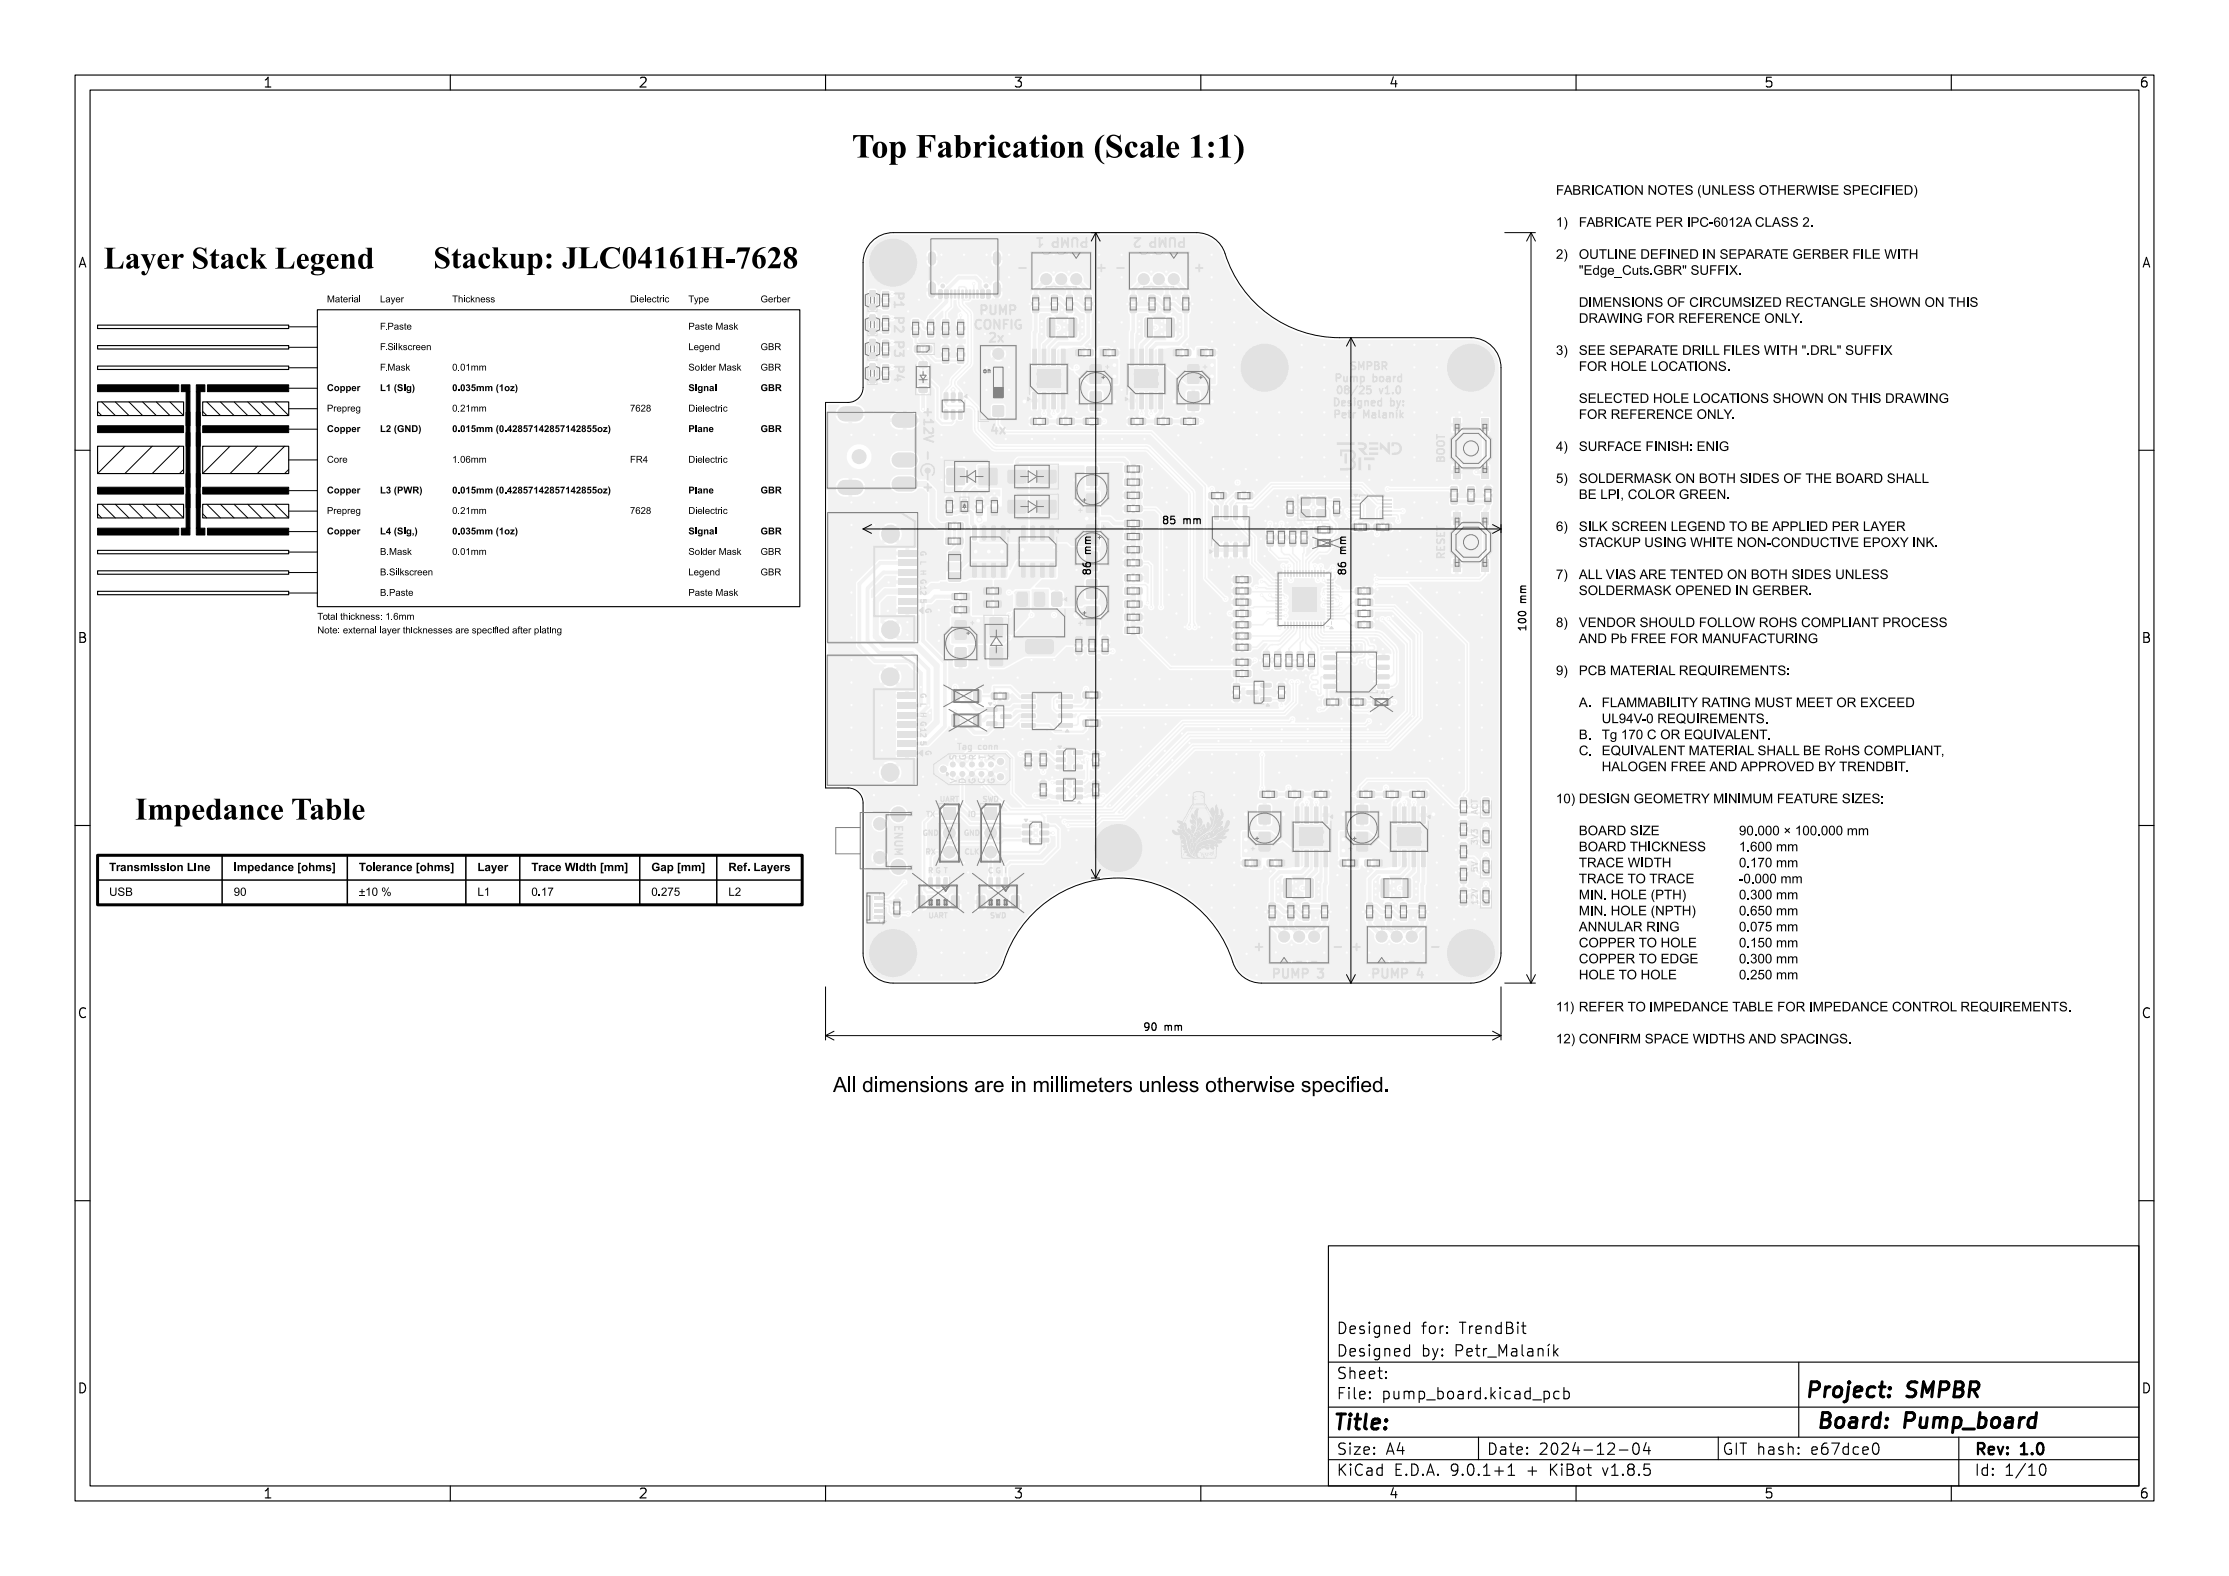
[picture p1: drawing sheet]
<svg xmlns="http://www.w3.org/2000/svg" width="297mm" height="210mm" viewBox="0 0 297 210" stroke-linecap="round" stroke-linejoin="round" font-family="sans-serif">
<defs><g id="words">
<text font-size="4.3" fill="#fff" x="104.7" y="21.3">Top Fabrication (Scale 1:1)</text>
<g font-size="2.7" fill="#fff">
<text x="240.4" y="186.2">Project: SMPBR</text>
<text x="241.9" y="190.3">Board: Pump_board</text>
<text x="177.4" y="192.1">Title:</text>
</g>
<g font-size="2" fill="#fff">
<text x="178" y="177.8">Designed for: TrendBit</text>
<text x="178" y="180.8">Designed by: Petr_Malaník</text>
<text x="178" y="183.8">Sheet:</text>
<text x="178" y="186.5">File: pump_board.kicad_pcb</text>
<text x="178" y="193.9">Size: A4</text>
<text x="178" y="196.7">KiCad E.D.A. 9.0.1+1 + KiBot v1.8.5</text>
<text x="198" y="193.9">Date: 2024-12-04</text>
<text x="229.4" y="193.9">GIT hash: e67dce0</text>
<text x="263" y="196.7">Id: 1/10</text>
<text x="263" y="193.9">Rev: 1.0</text>
</g>
<g font-size="1.7" fill="#fff">
<text x="35" y="11.6">1</text>
<text x="85" y="11.6">2</text>
<text x="135" y="11.6">3</text>
<text x="185" y="11.6">4</text>
<text x="235" y="11.6">5</text>
<text x="285" y="11.6">6</text>
<text x="10.5" y="35.6">A</text>
<text x="285.5" y="35.6">A</text>
<text x="10.5" y="85.6">B</text>
<text x="285.5" y="85.6">B</text>
<text x="10.5" y="135.7">C</text>
<text x="285.5" y="135.7">C</text>
<text x="10.5" y="185.6">D</text>
<text x="285.5" y="185.6">D</text>
<text x="35" y="199.7">1</text>
<text x="85" y="199.7">2</text>
<text x="135" y="199.7">3</text>
<text x="185" y="199.7">4</text>
<text x="235" y="199.7">5</text>
<text x="285" y="199.7">6</text>
</g>
<g font-size="1.3" fill="#fff">
<text x="178.4" y="52.5">08/25 v1.0</text>
<text x="178.4" y="50.9">Pump board</text>
<text x="177.6" y="55.7">Petr Malaník</text>
<text x="177.6" y="54.1">Designed by:</text>
<text x="155.5" y="69.8">85 mm</text>
<text x="145.4" y="76" transform="rotate(-90 145.4 76)">86 mm</text>
<text x="179.4" y="76" transform="rotate(-90 179.4 76)">86 mm</text>
<text x="192.5" y="74.3" transform="rotate(-90 192.5 74.3)">RESET</text>
<text x="203.4" y="83.4" transform="rotate(-90 203.4 83.4)">100 mm</text>
<text x="153" y="137.4">90 mm</text>
</g>
<text font-size=".8" fill="#fff" x="131" y="49.7">on</text>
</g></defs>
<path d="M116.2 32.2a4 4 0 0 1 2.8-1.2h40.4a4 4 0 0 1 3.8 2.8 16 16 0 0 0 15.3 11.2h17.5a4 4 0 0 1 4 4v78a4 4 0 0 1-4 4h-27.9a4 4 0 0 1-3.8-2.8 16 16 0 0 0-15.3-11.2 16 16 0 0 0-15.3 11.2 4 4 0 0 1-3.8 2.8h-10.9a4 4 0 0 1-4-4v-20a2 2 0 0 0-2-2h-3v-51.4h3a2 2 0 0 0 2-2v-16.6a4 4 0 0 1 1.2-2.8z" fill="none" stroke="#000" stroke-width=".13"/>
<g fill="#f2f2f2">
<path d="M125.7 116.9h.4l.2 .1v1.3l-.1 .1-.4 .1-.1-.1z" fill-rule="evenodd"/>
<path d="M124.7 116.9h.5l.1 .1v1.3l-.1 .1-.3 .1-.2-.1z" fill-rule="evenodd"/>
<path d="M123.7 116.9h.5l.1 .1v1.3l-.1 .1-.4 .1-.1-.1z" fill-rule="evenodd"/>
<path d="M126.8 119.4l.9-.1 .2 .2v1.3l-.2 .3h-.7l-.3-.2v-1.3z" fill-rule="evenodd"/>
<path d="M122.2 119.4l.9-.1 .2 .2v1.3l-.2 .3h-.7l-.3-.2v-1.3z" fill-rule="evenodd"/>
<path d="M140.8 55.7h.7v.9h-.7z" fill-rule="evenodd"/>
<path d="M142.5 55.7h.7v.9h-.7z" fill-rule="evenodd"/>
<path d="M174.3 86.8h.9v.8h-.9z" fill-rule="evenodd"/>
<path d="M174.3 88.4h.9v.8h-.9z" fill-rule="evenodd"/>
<path d="M184 117.1l.8-.1 .3 .2v2.2l-.2 .3h-.7l-.2-.2v-2.2z" fill-rule="evenodd"/>
<path d="M187 117.1l.8-.1 .2 .2v2.2l-.1 .3h-.7l-.3-.2v-2.2z" fill-rule="evenodd"/>
<path d="M176.9 71.9h.7v.9h-.7z" fill-rule="evenodd"/>
<path d="M175.2 71.9h.7v.9h-.7z" fill-rule="evenodd"/>
<path d="M128.4 80.8h.8v.9h-.8z" fill-rule="evenodd"/>
<path d="M126.8 80.8h.8v.9h-.8z" fill-rule="evenodd"/>
<path d="M187.8 105.4h.8v.9h-.8z" fill-rule="evenodd"/>
<path d="M189.4 105.4h.8v.9h-.8z" fill-rule="evenodd"/>
<path d="M167.1 114.6h.8v.8h-.8z" fill-rule="evenodd"/>
<path d="M165.5 114.6h.8v.8h-.8z" fill-rule="evenodd"/>
<path d="M182.2 81.3h.7v.9h-.7z" fill-rule="evenodd"/>
<path d="M180.6 81.3h.7v.9h-.7z" fill-rule="evenodd"/>
<path d="M137.6 39.3h.8v.8h-.8z" fill-rule="evenodd"/>
<path d="M137.6 40.9h.8v.8h-.8z" fill-rule="evenodd"/>
<path d="M168.8 72.1h.9v.7h-.9z" fill-rule="evenodd"/>
<path d="M168.8 70.4h.9v.7h-.9z" fill-rule="evenodd"/>
<path d="M197.6 115.9h.8v.8h-.8z" fill-rule="evenodd"/>
<path d="M197.6 114.3h.8v.8h-.8z" fill-rule="evenodd"/>
<path d="M138.6 105.6h.8v.8h-.8z" fill-rule="evenodd"/>
<path d="M138.6 104.1h.8v.8h-.8z" fill-rule="evenodd"/>
<path d="M117.6 48.6h.8v.7h-.8z" fill-rule="evenodd"/>
<path d="M117.6 50.2h.8v.7h-.8z" fill-rule="evenodd"/>
<path d="M186 105.4h.7v.9h-.7z" fill-rule="evenodd"/>
<path d="M184.3 105.4h.7v.9h-.7z" fill-rule="evenodd"/>
<path d="M130.1 67.9h.8v.8h-.8z" fill-rule="evenodd"/>
<path d="M130.1 66.3h.8v.8h-.8z" fill-rule="evenodd"/>
<path d="M144.3 95.9h.7v.9h-.7z" fill-rule="evenodd"/>
<path d="M146 95.9h.6v.9h-.6z" fill-rule="evenodd"/>
<path d="M176.1 121.9h.8v.8h-.8z" fill-rule="evenodd"/>
<path d="M176.1 120.3h.8v.8h-.8z" fill-rule="evenodd"/>
<path d="M161.8 72.3h.4l.2 .1v1.7l-.1 .1-.4 .1-.1-.1z" fill-rule="evenodd"/>
<path d="M163.1 72.3h.4l.2 .1v1.7l-.1 .1-.4 .1-.1-.1z" fill-rule="evenodd"/>
<path d="M164.4 72.3h.4l.1 .1v1.7l-.1 .1-.3 .1-.2-.1z" fill-rule="evenodd"/>
<path d="M165.6 72.3h.5l.1 .1v1.7l-.1 .1-.3 .1-.2-.1z" fill-rule="evenodd"/>
<path d="M165.6 67.4h.5h.1v1.8l-.1 .1h-.3l-.2-.1z" fill-rule="evenodd"/>
<path d="M164.4 67.4h.4h.1v1.8l-.1 .1h-.3l-.2-.1z" fill-rule="evenodd"/>
<path d="M163.1 67.4h.4h.2v1.8l-.1 .1h-.4l-.1-.1z" fill-rule="evenodd"/>
<path d="M161.8 67.4h.4h.2v1.8l-.1 .1h-.4l-.1-.1z" fill-rule="evenodd"/>
<path d="M144.6 39.3h.8v.8h-.8z" fill-rule="evenodd"/>
<path d="M144.6 40.9h.8v.8h-.8z" fill-rule="evenodd"/>
<path d="M197.6 111.9h.8v.8h-.8z" fill-rule="evenodd"/>
<path d="M197.6 110.3h.8v.8h-.8z" fill-rule="evenodd"/>
<path d="M115.9 43.8h.7v.7h-.7z" fill-rule="evenodd"/>
<path d="M115.9 42h.7v.7h-.7z" fill-rule="evenodd"/>
<path d="M169.8 86.8h.9v.7h-.9z" fill-rule="evenodd"/>
<path d="M169.8 88.5h.9v.7h-.9z" fill-rule="evenodd"/>
<path d="M183.1 69.8h.8v.9h-.8z" fill-rule="evenodd"/>
<path d="M184.6 69.8h.8v.9h-.8z" fill-rule="evenodd"/>
<path d="M194.6 120h.8v.7h-.8z" fill-rule="evenodd"/>
<path d="M194.6 118.3h.8v.7h-.8z" fill-rule="evenodd"/>
<path d="M170.3 72.1h.9v.7h-.9z" fill-rule="evenodd"/>
<path d="M170.3 70.4h.9v.7h-.9z" fill-rule="evenodd"/>
<path d="M171.3 86.8h.9v.8h-.9z" fill-rule="evenodd"/>
<path d="M171.3 88.4h.9v.8h-.9z" fill-rule="evenodd"/>
<path d="M119.1 121.4h.8v.8h-.8z" fill-rule="evenodd"/>
<path d="M119.1 119.8h.8v.8h-.8z" fill-rule="evenodd"/>
<path d="M175.2 70.2h.7v.8h-.7z" fill-rule="evenodd"/>
<path d="M176.9 70.2h.7v.8h-.7z" fill-rule="evenodd"/>
<path d="M125.6 47.7h.8v.7h-.8z" fill-rule="evenodd"/>
<path d="M125.6 46.1h.8v.7h-.8z" fill-rule="evenodd"/>
<path d="M180.1 66.5h1v.2h-1z" fill-rule="evenodd"/>
<path d="M180.1 67h1v.2h-1z" fill-rule="evenodd"/>
<path d="M180.1 67.5h1v.2h-1z" fill-rule="evenodd"/>
<path d="M180.1 68h1v.2h-1z" fill-rule="evenodd"/>
<path d="M180.1 68.5h1v.2h-1z" fill-rule="evenodd"/>
<path d="M184.3 68.5h1.1v.2h-1.1z" fill-rule="evenodd"/>
<path d="M184.3 68h1.1v.2h-1.1z" fill-rule="evenodd"/>
<path d="M184.3 67.5h1.1v.2h-1.1z" fill-rule="evenodd"/>
<path d="M184.3 67h1.1v.2h-1.1z" fill-rule="evenodd"/>
<path d="M184.3 66.5h1.1v.2h-1.1z" fill-rule="evenodd"/>
<path d="M172.8 86.8h.9v.8h-.9z" fill-rule="evenodd"/>
<path d="M172.8 88.4h.9v.8h-.9z" fill-rule="evenodd"/>
<path d="M117.6 45.3h.8v.7h-.8z" fill-rule="evenodd"/>
<path d="M117.6 47h.8v.7h-.8z" fill-rule="evenodd"/>
<path d="M144.3 55.7h.7v.9h-.7z" fill-rule="evenodd"/>
<path d="M146 55.7h.7v.9h-.7z" fill-rule="evenodd"/>
<path d="M197.6 107.9h.8v.8h-.8z" fill-rule="evenodd"/>
<path d="M197.6 106.3h.8v.8h-.8z" fill-rule="evenodd"/>
<path d="M138.9 55.7h.8v.9h-.8z" fill-rule="evenodd"/>
<path d="M137.3 55.7h.8v.9h-.8z" fill-rule="evenodd"/>
<path d="M157.6 39.3h.8v.8h-.8z" fill-rule="evenodd"/>
<path d="M157.6 40.9h.8v.8h-.8z" fill-rule="evenodd"/>
<path d="M189.1 121.9h.8v.8h-.8z" fill-rule="evenodd"/>
<path d="M189.1 120.3h.8v.8h-.8z" fill-rule="evenodd"/>
<path d="M197.6 119.9h.8v.8h-.8z" fill-rule="evenodd"/>
<path d="M197.6 118.3h.8v.8h-.8z" fill-rule="evenodd"/>
<path d="M145.6 105.6h.8v.8h-.8z" fill-rule="evenodd"/>
<path d="M145.6 104.1h.8v.8h-.8z" fill-rule="evenodd"/>
<path d="M193.6 74.6h1v1.6h-1z" fill-rule="evenodd"/>
<path d="M193.6 68.3h1v1.7h-1z" fill-rule="evenodd"/>
<path d="M197.4 74.6h1v1.6h-1z" fill-rule="evenodd"/>
<path d="M197.4 68.3h1v1.7h-1z" fill-rule="evenodd"/>
<path d="M174.8 105.4h.8v.9h-.8z" fill-rule="evenodd"/>
<path d="M176.4 105.4h.8v.9h-.8z" fill-rule="evenodd"/>
<path d="M165.9 76.8h.8v.9h-.8z" fill-rule="evenodd"/>
<path d="M164.3 76.8h.8v.9h-.8z" fill-rule="evenodd"/>
<path d="M195.6 64.8h.8v.7h-.8z" fill-rule="evenodd"/>
<path d="M195.6 66.5h.8v.7h-.8z" fill-rule="evenodd"/>
<path d="M127.6 69.7h.7v.8h-.7z" fill-rule="evenodd"/>
<path d="M126 69.7h.8v.8h-.8z" fill-rule="evenodd"/>
<path d="M140.1 39.3h.8v.8h-.8z" fill-rule="evenodd"/>
<path d="M140.1 40.9h.8v.8h-.8z" fill-rule="evenodd"/>
<path d="M180.6 78.3h.8v.9h-.8z" fill-rule="evenodd"/>
<path d="M182.1 78.3h.8v.9h-.8z" fill-rule="evenodd"/>
<path d="M150.6 39.3h.8v.8h-.8z" fill-rule="evenodd"/>
<path d="M150.6 40.9h.8v.8h-.8z" fill-rule="evenodd"/>
<path d="M127.7 52.3h.4l.1 .1v1.1v.1h-.4l-.1-.1z" fill-rule="evenodd"/>
<path d="M126.7 52.3h.5l.1 .1v1.1l-.1 .1h-.4l-.1-.1z" fill-rule="evenodd"/>
<path d="M125.8 52.3h.4l.1 .1v1.1v.1h-.4l-.1-.1z" fill-rule="evenodd"/>
<path d="M125.8 54.6h.4l.1 .1v1v.2h-.4l-.1-.1z" fill-rule="evenodd"/>
<path d="M126.7 54.6h.5l.1 .1v1l-.1 .2h-.4l-.1-.1z" fill-rule="evenodd"/>
<path d="M127.7 54.6h.4l.1 .1v1v.2h-.4l-.1-.1z" fill-rule="evenodd"/>
<path d="M151.4 74.6h.8v.8h-.8z" fill-rule="evenodd"/>
<path d="M149.8 74.6h.8v.8h-.8z" fill-rule="evenodd"/>
<path d="M184.6 121.9h.8v.8h-.8z" fill-rule="evenodd"/>
<path d="M184.6 120.3h.8v.8h-.8z" fill-rule="evenodd"/>
<path d="M151.5 83.6h.7v.8h-.7z" fill-rule="evenodd"/>
<path d="M149.8 83.6h.7v.8h-.7z" fill-rule="evenodd"/>
<path d="M173.3 72h.9v.8h-.9z" fill-rule="evenodd"/>
<path d="M173.3 70.4h.9v.8h-.9z" fill-rule="evenodd"/>
<path d="M151.4 67.4h.8v.8h-.8z" fill-rule="evenodd"/>
<path d="M149.8 67.4h.8v.8h-.8z" fill-rule="evenodd"/>
<path d="M181.3 93.1h.7v.9h-.7z" fill-rule="evenodd"/>
<path d="M179.7 93.1h.6v.9h-.6z" fill-rule="evenodd"/>
<path d="M129.7 91.9h.8l.3 .1v1.4l-.2 .2h-.7l-.2-.1v-1.4z" fill-rule="evenodd"/>
<path d="M126.8 91.9h.8l.2 .1 .1 1.4-.2 .2h-.7l-.3-.1v-1.4z" fill-rule="evenodd"/>
<path d="M141 96.4h1.9v.1v.4l-.1 .1-1.7-.1-.1-.1z" fill-rule="evenodd"/>
<path d="M141 95.1h1.9v.1v.4l-.1 .1h-1.7l-.1-.2z" fill-rule="evenodd"/>
<path d="M141 93.9l1.9-.1v.2v.3l-.1 .1h-1.7l-.1-.1z" fill-rule="evenodd"/>
<path d="M141 92.6h1.9v.1v.4h-.1h-1.7l-.1-.1z" fill-rule="evenodd"/>
<path d="M136.1 92.6h1.8l.1 .1v.4h-.1h-1.8l-.1-.1z" fill-rule="evenodd"/>
<path d="M136.1 93.9l1.8-.1 .1 .2v.3l-.1 .1h-1.8l-.1-.1z" fill-rule="evenodd"/>
<path d="M136.1 95.1h1.8l.1 .1v.4l-.1 .1h-1.8l-.1-.2z" fill-rule="evenodd"/>
<path d="M136.1 96.4h1.8l.1 .1v.4l-.1 .1-1.8-.1-.1-.1z" fill-rule="evenodd"/>
<path d="M164.3 91.1h.9v.8h-.9z" fill-rule="evenodd"/>
<path d="M164.3 92.6h.9v.8h-.9z" fill-rule="evenodd"/>
<path d="M170.3 92.6h.9v.8h-.9z" fill-rule="evenodd"/>
<path d="M170.3 91.1h.9v.8h-.9z" fill-rule="evenodd"/>
<path d="M161.1 65.6h.8v.9h-.8z" fill-rule="evenodd"/>
<path d="M162.6 65.6h.8v.9h-.8z" fill-rule="evenodd"/>
<path d="M149.8 63.8h.7v.9h-.7z" fill-rule="evenodd"/>
<path d="M151.5 63.8h.7v.9h-.7z" fill-rule="evenodd"/>
<path d="M169.5 105.4h.7v.9h-.7z" fill-rule="evenodd"/>
<path d="M167.8 105.4h.7v.9h-.7z" fill-rule="evenodd"/>
<path d="M183.4 114.6h.8v.8h-.8z" fill-rule="evenodd"/>
<path d="M181.8 114.6h.8v.8h-.8z" fill-rule="evenodd"/>
<path d="M193.6 62.1h1v1.6h-1z" fill-rule="evenodd"/>
<path d="M193.6 55.7h1v1.8h-1z" fill-rule="evenodd"/>
<path d="M197.4 62.1h1v1.6h-1z" fill-rule="evenodd"/>
<path d="M197.4 55.7h1v1.8h-1z" fill-rule="evenodd"/>
<path d="M144.8 70l1.2-.1 .3 .2v2.2l-.2 .2h-1.1l-.3-.2v-2.1z" fill-rule="evenodd"/>
<path d="M144.8 73.6l1.2-.1 .3 .2v2.2l-.2 .2h-1.1l-.3-.2v-2.2z" fill-rule="evenodd"/>
<path d="M171.8 72h.9v.8h-.9z" fill-rule="evenodd"/>
<path d="M171.8 70.4h.9v.8h-.9z" fill-rule="evenodd"/>
<path d="M115.9 40.5h.7v.8h-.7z" fill-rule="evenodd"/>
<path d="M115.9 38.7h.7v.8h-.7z" fill-rule="evenodd"/>
<path d="M182.1 121.9h.8v.8h-.8z" fill-rule="evenodd"/>
<path d="M182.1 120.3h.8v.8h-.8z" fill-rule="evenodd"/>
<path d="M180.1 69.8h.7v.9h-.7z" fill-rule="evenodd"/>
<path d="M181.7 69.8h.7v.9h-.7z" fill-rule="evenodd"/>
<path d="M194.6 114h.8v.7h-.8z" fill-rule="evenodd"/>
<path d="M194.6 112.3h.8v.7h-.8z" fill-rule="evenodd"/>
<path d="M139.9 70.1l.4-.1 .1 .1 .1 1.7-.1 .2h-.4l-.1-.1z" fill-rule="evenodd"/>
<path d="M138.6 70.1l.4-.1 .2 .1v1.7l-.1 .2h-.4l-.1-.1z" fill-rule="evenodd"/>
<path d="M137.4 70.1l.4-.1 .1 .1v1.7l-.1 .2h-.3l-.2-.1z" fill-rule="evenodd"/>
<path d="M136.1 70.1l.4-.1 .1 .1v1.7v.2h-.4l-.1-.1z" fill-rule="evenodd"/>
<path d="M136.1 75h.4l.1 .1v1.7v.1h-.4h-.1z" fill-rule="evenodd"/>
<path d="M137.4 75h.4l.1 .1v1.7l-.1 .1h-.3h-.2z" fill-rule="evenodd"/>
<path d="M138.6 75h.4l.2 .1v1.7l-.1 .1h-.4h-.1z" fill-rule="evenodd"/>
<path d="M139.9 75h.4l.1 .1 .1 1.7-.1 .1h-.4h-.1z" fill-rule="evenodd"/>
<path d="M149.8 81.8h.8v.9h-.8z" fill-rule="evenodd"/>
<path d="M151.4 81.8h.8v.9h-.8z" fill-rule="evenodd"/>
<path d="M164.3 79.8h.7v.9h-.7z" fill-rule="evenodd"/>
<path d="M166 79.8h.7v.9h-.7z" fill-rule="evenodd"/>
<path d="M177.7 68h.8v.8h-.8z" fill-rule="evenodd"/>
<path d="M177.7 66.4h.8v.8h-.8z" fill-rule="evenodd"/>
<path d="M145.6 100.1h.8v.8h-.8z" fill-rule="evenodd"/>
<path d="M145.6 101.6h.8v.8h-.8z" fill-rule="evenodd"/>
<path d="M149.8 65.6h.7v.8h-.7z" fill-rule="evenodd"/>
<path d="M151.5 65.6h.7v.8h-.7z" fill-rule="evenodd"/>
<path d="M126.4 73.5h1.5l.2 .2v.9l-.3 .1h-1.3l-.2-.2z" fill-rule="evenodd"/>
<path d="M126.4 76.3h.2h1.3l.2 .2v.9l-.3 .1h-1.3l-.2-.2z" fill-rule="evenodd"/>
<path d="M167.8 110.9l1.2-.1 .3 .2v2.2l-.2 .2h-1.2l-.2-.1v-2.2z" fill-rule="evenodd"/>
<path d="M167.8 107.3h1.2l.3 .1v2.2l-.2 .2-1.2 .1-.2-.2v-2.2z" fill-rule="evenodd"/>
<path d="M164.6 65.6h.7v.9h-.7z" fill-rule="evenodd"/>
<path d="M166.2 65.6h.7v.9h-.7z" fill-rule="evenodd"/>
<path d="M133.4 70.1l.4-.1 .1 .1 .1 1.7-.1 .2h-.4l-.1-.1z" fill-rule="evenodd"/>
<path d="M132.1 70.1l.4-.1 .2 .1v1.7l-.1 .2h-.4l-.1-.1z" fill-rule="evenodd"/>
<path d="M130.9 70.1l.4-.1 .1 .1v1.7l-.1 .2h-.3l-.2-.1z" fill-rule="evenodd"/>
<path d="M129.6 70.1l.4-.1 .1 .1v1.7v.2h-.4l-.1-.1z" fill-rule="evenodd"/>
<path d="M129.6 75h.4l.1 .1v1.7v.1h-.4h-.1z" fill-rule="evenodd"/>
<path d="M130.9 75h.4l.1 .1v1.7l-.1 .1h-.3h-.2z" fill-rule="evenodd"/>
<path d="M132.1 75h.4l.2 .1v1.7l-.1 .1h-.4h-.1z" fill-rule="evenodd"/>
<path d="M133.4 75h.4l.1 .1 .1 1.7-.1 .1h-.4h-.1z" fill-rule="evenodd"/>
<path d="M180.6 82.8h.8v.9h-.8z" fill-rule="evenodd"/>
<path d="M182.1 82.8h.8v.9h-.8z" fill-rule="evenodd"/>
<path d="M133.6 92.3h.8v.9h-.8z" fill-rule="evenodd"/>
<path d="M132.1 92.3h.8v.9h-.8z" fill-rule="evenodd"/>
<path d="M123.6 44.2h.8v.7h-.8z" fill-rule="evenodd"/>
<path d="M123.6 42.6h.8v.7h-.8z" fill-rule="evenodd"/>
<path d="M194.6 108h.8v.7h-.8z" fill-rule="evenodd"/>
<path d="M194.6 106.3h.8v.7h-.8z" fill-rule="evenodd"/>
<path d="M150.6 52.3h.5v2.2h-.5z" fill-rule="evenodd"/>
<path d="M151.9 52.3h.5v2.2h-.5z" fill-rule="evenodd"/>
<path d="M153.1 52.3h.5v2.2h-.5z" fill-rule="evenodd"/>
<path d="M154.4 52.3h.5v2.2h-.5z" fill-rule="evenodd"/>
<path d="M154.4 46.5h.5v2.2h-.5z" fill-rule="evenodd"/>
<path d="M153.1 46.5h.5v2.2h-.5z" fill-rule="evenodd"/>
<path d="M151.9 46.5h.5v2.2h-.5z" fill-rule="evenodd"/>
<path d="M150.6 46.5h.5v2.2h-.5z" fill-rule="evenodd"/>
<path d="M150.3 49h4.9v3h-4.9z" fill-rule="evenodd"/>
<path d="M186.6 121.9h.8v.8h-.8z" fill-rule="evenodd"/>
<path d="M186.6 120.3h.8v.8h-.8z" fill-rule="evenodd"/>
<path d="M171.6 121.9h.8v.8h-.8z" fill-rule="evenodd"/>
<path d="M171.6 120.3h.8v.8h-.8z" fill-rule="evenodd"/>
<path d="M143.3 46.6h.8v.8h-.8z" fill-rule="evenodd"/>
<path d="M144.9 46.6h.8v.8h-.8z" fill-rule="evenodd"/>
<path d="M170.4 114.6h.8v.8h-.8z" fill-rule="evenodd"/>
<path d="M168.8 114.6h.8v.8h-.8z" fill-rule="evenodd"/>
<path d="M193.3 66.5h.9v.7h-.9z" fill-rule="evenodd"/>
<path d="M193.3 64.8h.9v.7h-.9z" fill-rule="evenodd"/>
<path d="M194.6 111h.8v.7h-.8z" fill-rule="evenodd"/>
<path d="M194.6 109.3h.8v.7h-.8z" fill-rule="evenodd"/>
<path d="M153.1 39.3h.8v.8h-.8z" fill-rule="evenodd"/>
<path d="M153.1 40.9h.8v.8h-.8z" fill-rule="evenodd"/>
<path d="M176.8 82.4h.8l.1 .1h-.8z" fill-rule="evenodd"/>
<path d="M176.8 82h.8l.1 .1-.8 .1z" fill-rule="evenodd"/>
<path d="M176.8 81.6l.8-.1 .1 .2h-.9z" fill-rule="evenodd"/>
<path d="M176.8 81.2l.8-.1 .1 .2h-.8z" fill-rule="evenodd"/>
<path d="M176.8 80.8h.8l.1 .1-.8 .1z" fill-rule="evenodd"/>
<path d="M176.8 80.4h.8l.1 .1-.8 .1z" fill-rule="evenodd"/>
<path d="M176.8 80l.8-.1 .1 .2h-.9z" fill-rule="evenodd"/>
<path d="M176.8 79.6l.8-.1 .1 .2h-.8z" fill-rule="evenodd"/>
<path d="M176.8 79.2h.8l.1 .1-.8 .1z" fill-rule="evenodd"/>
<path d="M176.8 78.8l.8-.1 .1 .2-.8 .1z" fill-rule="evenodd"/>
<path d="M176.8 78.4l.8-.1 .1 .2h-.9z" fill-rule="evenodd"/>
<path d="M176.8 78h.8l.1 .1h-.8z" fill-rule="evenodd"/>
<path d="M176.8 77.6h.8l.1 .1-.8 .1z" fill-rule="evenodd"/>
<path d="M176.8 77.2l.8-.1 .1 .2-.8 .1z" fill-rule="evenodd"/>
<path d="M176.3 76h.2l-.1 .9-.1-.1z" fill-rule="evenodd"/>
<path d="M175.9 76h.2l-.1 .9-.1-.1z" fill-rule="evenodd"/>
<path d="M175.5 76h.2v.9l-.2-.1z" fill-rule="evenodd"/>
<path d="M175.1 76h.2v.9l-.2-.1z" fill-rule="evenodd"/>
<path d="M174.7 76h.2l-.1 .9-.1-.1z" fill-rule="evenodd"/>
<path d="M174.3 76h.2v.9l-.2-.1z" fill-rule="evenodd"/>
<path d="M173.9 76h.2v.9l-.2-.1z" fill-rule="evenodd"/>
<path d="M173.5 76h.2l-.1 .9-.1-.1z" fill-rule="evenodd"/>
<path d="M173.1 76h.2l-.1 .9-.1-.1z" fill-rule="evenodd"/>
<path d="M172.7 76h.2v.9l-.2-.1z" fill-rule="evenodd"/>
<path d="M172.3 76h.2v.9l-.2-.1z" fill-rule="evenodd"/>
<path d="M171.9 76h.2l-.1 .9-.1-.1z" fill-rule="evenodd"/>
<path d="M171.5 76h.2l-.1 .9-.1-.1z" fill-rule="evenodd"/>
<path d="M171.1 76h.2v.9l-.2-.1z" fill-rule="evenodd"/>
<path d="M169.9 77.2l.9-.1v.2l-.8 .1z" fill-rule="evenodd"/>
<path d="M169.9 77.6h.9v.1l-.8 .1z" fill-rule="evenodd"/>
<path d="M169.9 78h.9v.1h-.8z" fill-rule="evenodd"/>
<path d="M169.9 78.4l.9-.1v.2h-.8z" fill-rule="evenodd"/>
<path d="M169.9 78.8l.9-.1v.2l-.8 .1z" fill-rule="evenodd"/>
<path d="M169.9 79.2h.9v.1l-.8 .1z" fill-rule="evenodd"/>
<path d="M169.9 79.6l.9-.1v.2h-.8z" fill-rule="evenodd"/>
<path d="M169.9 80l.9-.1v.2h-.8z" fill-rule="evenodd"/>
<path d="M169.9 80.4h.9v.1l-.8 .1z" fill-rule="evenodd"/>
<path d="M169.9 80.8h.9v.1l-.8 .1z" fill-rule="evenodd"/>
<path d="M169.9 81.2l.9-.1v.2h-.8z" fill-rule="evenodd"/>
<path d="M169.9 81.6l.9-.1v.2h-.8z" fill-rule="evenodd"/>
<path d="M169.9 82h.9v.1l-.8 .1z" fill-rule="evenodd"/>
<path d="M169.9 82.4h.9v.1h-.8z" fill-rule="evenodd"/>
<path d="M171.1 82.9h.2v.8h-.2z" fill-rule="evenodd"/>
<path d="M171.5 82.9h.2l-.1 .8h-.1z" fill-rule="evenodd"/>
<path d="M171.9 82.9h.2l-.1 .8h-.1z" fill-rule="evenodd"/>
<path d="M172.3 82.9h.2v.8h-.2z" fill-rule="evenodd"/>
<path d="M172.7 82.9h.2v.8h-.2z" fill-rule="evenodd"/>
<path d="M173.1 82.9h.2l-.1 .8h-.1z" fill-rule="evenodd"/>
<path d="M173.5 82.9h.2l-.1 .8h-.1z" fill-rule="evenodd"/>
<path d="M173.9 82.9h.2v.8h-.2z" fill-rule="evenodd"/>
<path d="M174.3 82.9h.2v.8h-.2z" fill-rule="evenodd"/>
<path d="M174.7 82.9h.2l-.1 .8h-.1z" fill-rule="evenodd"/>
<path d="M175.1 82.9h.2v.8h-.2z" fill-rule="evenodd"/>
<path d="M175.5 82.9h.2v.8h-.2z" fill-rule="evenodd"/>
<path d="M175.9 82.9h.2l-.1 .8h-.1z" fill-rule="evenodd"/>
<path d="M176.3 82.9h.2l-.1 .8h-.1z" fill-rule="evenodd"/>
<path d="M172.2 78.3h3.2v3.2h-3.2z" fill-rule="evenodd"/>
<path d="M136.6 100.1h.8v.8h-.8z" fill-rule="evenodd"/>
<path d="M136.6 101.6h.8v.8h-.8z" fill-rule="evenodd"/>
<path d="M133.7 116.9h.5l.1 .1v1.3l-.1 .1-.3 .1-.2-.1z" fill-rule="evenodd"/>
<path d="M132.7 116.9h.5l.1 .1v1.3l-.1 .1-.4 .1-.1-.1z" fill-rule="evenodd"/>
<path d="M131.7 116.9h.4l.2 .1v1.3l-.1 .1-.4 .1-.1-.1z" fill-rule="evenodd"/>
<path d="M134.8 119.4l.9-.1 .2 .2v1.3l-.2 .3h-.8l-.2-.2v-1.3z" fill-rule="evenodd"/>
<path d="M130.2 119.4l.8-.1 .3 .2v1.3l-.2 .3h-.8l-.2-.2v-1.3z" fill-rule="evenodd"/>
<path d="M151.5 78.3h.7v.9h-.7z" fill-rule="evenodd"/>
<path d="M149.8 78.3h.7v.9h-.7z" fill-rule="evenodd"/>
<path d="M165.9 78.3h.8v.9h-.8z" fill-rule="evenodd"/>
<path d="M164.3 78.3h.8v.9h-.8z" fill-rule="evenodd"/>
<path d="M126.2 62.4l.1-.1h2.1l.1 .1 .1 .2-.1 2-.1 .1h-2.1l-.1-.1-.1-.2z" fill-rule="evenodd"/>
<path d="M130.5 62.4l.2-.1h2l.1 .1 .1 .2-.1 2-.1 .1h-2l-.2-.1-.1-.2z" fill-rule="evenodd"/>
<path d="M168 92.9h1.3l.1 .2v.3l-.1 .1h-1.3l-.1-.2z" fill-rule="evenodd"/>
<path d="M168 91h1.3l.1 .2v.3l-.1 .1h-1.3l-.1-.2z" fill-rule="evenodd"/>
<path d="M166.1 92h1.4l.1 .1-.1 .4-.1 .1-1.2-.1-.1-.1z" fill-rule="evenodd"/>
<path d="M119.6 99.9h2.5v.9h-2.5z" fill-rule="evenodd"/>
<path d="M119.6 98.6h2.5v.9h-2.5z" fill-rule="evenodd"/>
<path d="M119.6 97.4h2.5v.9h-2.5z" fill-rule="evenodd"/>
<path d="M119.6 96.1h2.5v.9h-2.5z" fill-rule="evenodd"/>
<path d="M119.6 94.8h2.5v.9h-2.5z" fill-rule="evenodd"/>
<path d="M119.6 93.6h2.5v.9h-2.5z" fill-rule="evenodd"/>
<path d="M119.6 92.3h2.5v.9h-2.5z" fill-rule="evenodd"/>
<path d="M180.8 110.9l1.2-.1 .3 .2v2.2l-.2 .2h-1.1l-.3-.1v-2.2z" fill-rule="evenodd"/>
<path d="M180.8 107.3h1.2l.3 .1v2.2l-.2 .2-1.1 .1-.3-.2v-2.2z" fill-rule="evenodd"/>
<path d="M165.9 87.8h.8v.9h-.8z" fill-rule="evenodd"/>
<path d="M164.3 87.8h.8v.9h-.8z" fill-rule="evenodd"/>
<path d="M156.3 46.6h.8v.8h-.8z" fill-rule="evenodd"/>
<path d="M157.9 46.6h.8v.8h-.8z" fill-rule="evenodd"/>
<path d="M180.1 114.6h.8v.8h-.8z" fill-rule="evenodd"/>
<path d="M178.5 114.6h.8v.8h-.8z" fill-rule="evenodd"/>
<path d="M173.3 67.9h.1h1.1l.1 .2-.1 .9h-.2h-1l-.1-.2z" fill-rule="evenodd"/>
<path d="M175.5 67.9h.2h1l.1 .2-.1 .9h-.1h-1.1l-.1-.2z" fill-rule="evenodd"/>
<path d="M175.5 66.2h.2h1l.1 .2-.1 .9-.1 .1-1.1-.1-.1-.2z" fill-rule="evenodd"/>
<path d="M173.3 66.2h.1h1.1l.1 .2-.1 .9-.2 .1-1-.1-.1-.2z" fill-rule="evenodd"/>
<path d="M194.6 115.3h.8v.7h-.8z" fill-rule="evenodd"/>
<path d="M194.6 117h.8v.7h-.8z" fill-rule="evenodd"/>
<path d="M182.2 79.8h.7v.9h-.7z" fill-rule="evenodd"/>
<path d="M180.6 79.8h.7v.9h-.7z" fill-rule="evenodd"/>
<path d="M151.9 55.7h.8v.9h-.8z" fill-rule="evenodd"/>
<path d="M150.3 55.7h.8v.9h-.8z" fill-rule="evenodd"/>
<path d="M116.5 122h1.2v.5h-1.2z" fill-rule="evenodd"/>
<path d="M116.5 121.2h1.2v.4h-1.2z" fill-rule="evenodd"/>
<path d="M116.5 120.4h1.2v.4h-1.2z" fill-rule="evenodd"/>
<path d="M116.5 119.5h1.2v.4h-1.2z" fill-rule="evenodd"/>
<path d="M183.6 91.2l1.4-.1 .2 .2-.1 .4-.1 .1h-1.4l-.1-.2z" fill-rule="evenodd"/>
<path d="M183.6 89.9h1.4l.2 .1-.1 .4-.1 .1h-1.4l-.1-.2z" fill-rule="evenodd"/>
<path d="M183.6 88.6h1.4l.2 .2-.1 .3-.1 .1h-1.4l-.1-.1z" fill-rule="evenodd"/>
<path d="M183.6 87.4l1.4-.1 .2 .2-.1 .4-.1 .1h-1.4l-.1-.2z" fill-rule="evenodd"/>
<path d="M176.4 87.4l1.5-.1 .1 .2v.4l-.2 .1h-1.3l-.1-.2z" fill-rule="evenodd"/>
<path d="M176.4 88.6h1.5l.1 .2v.3l-.2 .1h-1.3l-.1-.1z" fill-rule="evenodd"/>
<path d="M176.4 89.9h1.5l.1 .1v.4l-.2 .1h-1.3l-.1-.2z" fill-rule="evenodd"/>
<path d="M176.4 91.2l1.5-.1 .1 .2v.4l-.2 .1h-1.3l-.1-.2z" fill-rule="evenodd"/>
<path d="M126.1 68h.8v.7h-.8z" fill-rule="evenodd"/>
<path d="M126.1 66.3h.8v.7h-.8z" fill-rule="evenodd"/>
<path d="M132.1 66.3h.8v.7h-.8z" fill-rule="evenodd"/>
<path d="M132.1 68h.8v.7h-.8z" fill-rule="evenodd"/>
<path d="M115.9 47h.7v.8h-.7z" fill-rule="evenodd"/>
<path d="M115.9 45.2h.7v.8h-.7z" fill-rule="evenodd"/>
<path d="M123.4 46.1h.8v.8h-.8z" fill-rule="evenodd"/>
<path d="M121.8 46.1h.8v.8h-.8z" fill-rule="evenodd"/>
<path d="M149.8 80.1h.7v.8h-.7z" fill-rule="evenodd"/>
<path d="M151.5 80.1h.7v.8h-.7z" fill-rule="evenodd"/>
<path d="M171.5 66.4h.8v.8h-.8z" fill-rule="evenodd"/>
<path d="M171.5 68h.8v.8h-.8z" fill-rule="evenodd"/>
<path d="M146.8 86.4h.9v.8h-.9z" fill-rule="evenodd"/>
<path d="M146.8 84.8h.9v.8h-.9z" fill-rule="evenodd"/>
<path d="M125.6 107.6h1.7v1.7h-1.7z" fill-rule="evenodd"/>
<path d="M128.2 66.5h.6v.6h-.6z" fill-rule="evenodd"/>
<path d="M128.2 67.9h.6v.6h-.6z" fill-rule="evenodd"/>
<path d="M136.2 109.8h1.2l.1 .1v.4l-.1 .1-1.1-.1-.1-.1z" fill-rule="evenodd"/>
<path d="M136.2 110.7h1.2l.1 .1v.4l-.1 .1h-1.1l-.1-.2z" fill-rule="evenodd"/>
<path d="M136.2 111.7h1.2l.1 .1v.4h-.1h-1.1l-.1-.1z" fill-rule="evenodd"/>
<path d="M138.5 111.7h1.2l.1 .1v.4h-.1h-1.1l-.1-.1z" fill-rule="evenodd"/>
<path d="M138.5 110.7h1.2l.1 .1v.4l-.1 .1h-1.1l-.1-.2z" fill-rule="evenodd"/>
<path d="M138.5 109.8h1.2l.1 .1v.4l-.1 .1-1.1-.1-.1-.1z" fill-rule="evenodd"/>
<path d="M171 117.1l.8-.1 .3 .2v2.2l-.2 .3h-.7l-.2-.2v-2.2z" fill-rule="evenodd"/>
<path d="M174 117.1l.8-.1 .2 .2v2.2l-.1 .3h-.8l-.2-.2v-2.2z" fill-rule="evenodd"/>
<path d="M127.6 71.7h.7v.8h-.7z" fill-rule="evenodd"/>
<path d="M126 71.7h.7v.8h-.7z" fill-rule="evenodd"/>
<path d="M122.5 51.5h1v.8h-1z" fill-rule="evenodd"/>
<path d="M122.5 48.2h1v.8h-1z" fill-rule="evenodd"/>
<path d="M131.5 94.3h1.3l.1 .1v.4l-.1 .1-1.3-.1-.1-.1z" fill-rule="evenodd"/>
<path d="M131.5 96.2h1.3l.1 .1v.4l-.1 .1-1.3-.1-.1-.1z" fill-rule="evenodd"/>
<path d="M133.3 95.2h1.4l.1 .2v.3l-.2 .1h-1.2l-.1-.2z" fill-rule="evenodd"/>
<path d="M138.3 66.7l.2-.1h2l.2 .1 .1 .1-.1 1.5-.2 .1h-2l-.2-.1v-.2z" fill-rule="evenodd"/>
<path d="M134.3 66.7l.2-.1h2l.2 .1v.1v1.5l-.2 .1h-2l-.2-.1-.1-.2z" fill-rule="evenodd"/>
<path d="M182.9 93.1h.7v.9h-.7z" fill-rule="evenodd"/>
<path d="M184.6 93.1h.6v.9h-.6z" fill-rule="evenodd"/>
</g>
<g fill="#f2f2f2">
<circle cx="127" cy="103.1" r=".39"/>
<circle cx="128.2" cy="103.1" r=".39"/>
<circle cx="129.5" cy="103.1" r=".39"/>
<circle cx="130.8" cy="103.1" r=".39"/>
<circle cx="132" cy="103.1" r=".39"/>
<circle cx="132" cy="101.9" r=".39"/>
<circle cx="130.8" cy="101.9" r=".39"/>
<circle cx="129.5" cy="101.9" r=".39"/>
<circle cx="128.2" cy="101.9" r=".39"/>
<circle cx="127" cy="101.9" r=".39"/>
<circle cx="171.1" cy="124.8" r=".8"/>
<circle cx="173.1" cy="124.8" r=".8"/>
<circle cx="175.1" cy="124.8" r=".8"/>
<circle cx="156.4" cy="37.2" r=".8"/>
<circle cx="154.4" cy="37.2" r=".8"/>
<circle cx="152.4" cy="37.2" r=".8"/>
<circle cx="119.7" cy="115.5" r="1.05"/>
<circle cx="119.7" cy="108.5" r="1.05"/>
<circle cx="117.2" cy="114.3" r=".87"/>
<circle cx="117.2" cy="109.8" r=".87"/>
<circle cx="116.6" cy="127" r=".4"/>
<circle cx="117.3" cy="125.3" r=".4"/>
<circle cx="117.3" cy="128.7" r=".4"/>
<circle cx="119" cy="124.6" r=".4"/>
<circle cx="119" cy="127" r="3.2"/>
<circle cx="119" cy="129.4" r=".4"/>
<circle cx="120.7" cy="125.3" r=".4"/>
<circle cx="120.7" cy="128.7" r=".4"/>
<circle cx="121.4" cy="127" r=".4"/>
<circle cx="151.4" cy="51.2" r=".32"/>
<circle cx="152.8" cy="51.2" r=".32"/>
<circle cx="154" cy="51.2" r=".32"/>
<circle cx="151.4" cy="49.8" r=".31"/>
<circle cx="152.8" cy="49.8" r=".32"/>
<circle cx="154" cy="49.8" r=".32"/>
<circle cx="143.4" cy="37.2" r=".8"/>
<circle cx="141.4" cy="37.2" r=".8"/>
<circle cx="139.4" cy="37.2" r=".8"/>
<circle cx="118.6" cy="90.2" r="1.25"/>
<circle cx="118.6" cy="102.9" r="1.25"/>
<circle cx="193.6" cy="49" r=".4"/>
<circle cx="194.3" cy="47.3" r=".4"/>
<circle cx="194.3" cy="50.7" r=".4"/>
<circle cx="196" cy="46.6" r=".4"/>
<circle cx="196" cy="49" r="3.2"/>
<circle cx="196" cy="51.4" r=".4"/>
<circle cx="197.7" cy="47.3" r=".4"/>
<circle cx="197.7" cy="50.7" r=".4"/>
<circle cx="198.4" cy="49" r=".4"/>
<circle cx="126.5" cy="111" r=".85"/>
<circle cx="126.5" cy="113.5" r=".85"/>
</g>
<path d="M112.6 55.2h1.5M119.8 56h1.5M112.6 64.9h1.5M119.8 64.5h1.5M119.8 61.3h1.5" fill="none" stroke="#f2f2f2" stroke-width="2"/>
<g fill="#f2f2f2">
<path d="M143.3 84.8h.9v.8h-.9z" fill-rule="evenodd"/>
<path d="M143.3 86.4h.9v.8h-.9z" fill-rule="evenodd"/>
<path d="M149.8 69.3h.7v.9h-.7z" fill-rule="evenodd"/>
<path d="M151.5 69.3h.7v.9h-.7z" fill-rule="evenodd"/>
<path d="M127.6 44.2h.8v.7h-.8z" fill-rule="evenodd"/>
<path d="M127.6 42.6h.8v.7h-.8z" fill-rule="evenodd"/>
<path d="M126.8 95.2l.8-.1 .2 .2 .1 1.3-.2 .3h-.7l-.3-.2v-1.3z" fill-rule="evenodd"/>
<path d="M129.7 95.2l.8-.1 .3 .2v1.3l-.2 .3h-.7l-.2-.2v-1.3z" fill-rule="evenodd"/>
<path d="M121.6 44.2h.8v.7h-.8z" fill-rule="evenodd"/>
<path d="M121.6 42.6h.8v.7h-.8z" fill-rule="evenodd"/>
<path d="M115.9 50.3h.7v.7h-.7z" fill-rule="evenodd"/>
<path d="M115.9 48.5h.7v.7h-.7z" fill-rule="evenodd"/>
<path d="M144.3 92.2h.8v.8h-.8z" fill-rule="evenodd"/>
<path d="M145.9 92.2h.7v.8h-.7z" fill-rule="evenodd"/>
<path d="M176.4 93.1h.8v.9h-.8z" fill-rule="evenodd"/>
<path d="M178 93.1h.7v.9h-.7z" fill-rule="evenodd"/>
<path d="M169.1 121.9h.8v.8h-.8z" fill-rule="evenodd"/>
<path d="M169.1 120.3h.8v.8h-.8z" fill-rule="evenodd"/>
<path d="M164.3 81.3h.7v.9h-.7z" fill-rule="evenodd"/>
<path d="M166 81.3h.7v.9h-.7z" fill-rule="evenodd"/>
<path d="M145.3 48.6l1.3-.1 .2 .2v2.2l-.2 .2h-1.1l-.3-.1v-2.2z" fill-rule="evenodd"/>
<path d="M145.3 52.2h1.3l.2 .1v2.2l-.2 .2h-1.1l-.3-.1v-2.2z" fill-rule="evenodd"/>
<path d="M168.3 86.8h.9v.7h-.9z" fill-rule="evenodd"/>
<path d="M168.3 88.5h.9v.7h-.9z" fill-rule="evenodd"/>
<path d="M165.9 85.8h.8v.9h-.8z" fill-rule="evenodd"/>
<path d="M164.3 85.8h.8v.9h-.8z" fill-rule="evenodd"/>
<path d="M142.5 42.4l.8-.1 .2 .2v2.2l-.1 .3h-.7l-.3-.2v-2.2z" fill-rule="evenodd"/>
<path d="M139.5 42.4l.9-.1 .2 .2v2.2l-.2 .3h-.7l-.2-.2v-2.2z" fill-rule="evenodd"/>
<path d="M140.7 100h1.2l.1 .2v.3l-.1 .1h-1.1l-.1-.2z" fill-rule="evenodd"/>
<path d="M140.7 101h1.2l.1 .1v.4l-.1 .1-1.1-.1-.1-.1z" fill-rule="evenodd"/>
<path d="M140.7 101.9h1.2l.1 .2v.3l-.1 .1h-1.1l-.1-.2z" fill-rule="evenodd"/>
<path d="M143 101.9h1.2l.1 .2v.3l-.2 .1h-1l-.1-.2z" fill-rule="evenodd"/>
<path d="M143 100h1.2l.1 .2v.3l-.2 .1h-1l-.1-.2z" fill-rule="evenodd"/>
<path d="M165.9 84.3h.8v.9h-.8z" fill-rule="evenodd"/>
<path d="M164.3 84.3h.8v.9h-.8z" fill-rule="evenodd"/>
<path d="M140.1 79l.3-.1h.9l.2 .1v1.5l-.1 .3h-1l-.3-.1-.1-.2z" fill-rule="evenodd"/>
<path d="M137.8 79l.3-.1h.9l.2 .1v1.5l-.1 .3h-1l-.3-.1v-.2z" fill-rule="evenodd"/>
<path d="M136.7 85.3l.4-.1h3l.3 .3-.1 1.4-.2 .2h-.2h-3l-.2-.2-.1-.3v-.9z" fill-rule="evenodd"/>
<path d="M135.5 79l.3-.1h.9l.2 .1v1.5l-.1 .3h-1l-.3-.1v-.2z" fill-rule="evenodd"/>
<path d="M119.6 80.9h2.5v.9h-2.5z" fill-rule="evenodd"/>
<path d="M119.6 79.6h2.5v.9h-2.5z" fill-rule="evenodd"/>
<path d="M119.6 78.4h2.5v.9h-2.5z" fill-rule="evenodd"/>
<path d="M119.6 77.1h2.5v.9h-2.5z" fill-rule="evenodd"/>
<path d="M119.6 75.8h2.5v.9h-2.5z" fill-rule="evenodd"/>
<path d="M119.6 74.6h2.5v.9h-2.5z" fill-rule="evenodd"/>
<path d="M119.6 73.3h2.5v.9h-2.5z" fill-rule="evenodd"/>
<path d="M138.6 101.7h.8v.7h-.8z" fill-rule="evenodd"/>
<path d="M138.6 100.1h.8v.7h-.8z" fill-rule="evenodd"/>
<path d="M132.7 80.1h.7v.8h-.7z" fill-rule="evenodd"/>
<path d="M131.1 80.1h.7v.8h-.7z" fill-rule="evenodd"/>
<path d="M127.3 82.7h1.3l.2 .1v2.2l-.2 .2h-1.1l-.3-.1v-2.2z" fill-rule="evenodd"/>
<path d="M127.3 86.3l1.3-.1 .2 .2v2.2l-.2 .2-1.1 .1-.3-.2v-2.2z" fill-rule="evenodd"/>
<path d="M144.8 65.8h1.2l.3 .1v2.2l-.2 .2h-1.1l-.3-.1v-2.2z" fill-rule="evenodd"/>
<path d="M144.8 62.2l1.2-.1 .3 .2v2.2l-.2 .2h-1.1l-.3-.1v-2.2z" fill-rule="evenodd"/>
<path d="M159.6 46.6h.8v.8h-.8z" fill-rule="evenodd"/>
<path d="M161.2 46.6h.8v.8h-.8z" fill-rule="evenodd"/>
<path d="M117.6 38.8h.8v.7h-.8z" fill-rule="evenodd"/>
<path d="M117.6 40.5h.8v.7h-.8z" fill-rule="evenodd"/>
<path d="M131.4 38.6h.4l.2 .1v.9l-.1 .1-.3 .1-.2-.1z" fill-rule="evenodd"/>
<path d="M130.6 38.6h.4l.2 .1v.9l-.1 .1-.4 .1-.1-.1z" fill-rule="evenodd"/>
<path d="M129.6 38.6l.3 .1v1h-.3z" fill-rule="evenodd"/>
<path d="M128.6 38.6l.3 .1v1h-.3z" fill-rule="evenodd"/>
<path d="M128.1 38.6l.3 .1v1h-.3z" fill-rule="evenodd"/>
<path d="M127.1 38.6l.3 .1v1h-.3z" fill-rule="evenodd"/>
<path d="M125.8 38.6h.5l.1 .1v.9l-.1 .1-.4 .1-.1-.1z" fill-rule="evenodd"/>
<path d="M125 38.6h.4l.2 .1v.9l-.1 .1-.3 .1-.2-.1z" fill-rule="evenodd"/>
<path d="M125 38.6h.4l.2 .1v.9l-.1 .1-.3 .1-.2-.1z" fill-rule="evenodd"/>
<path d="M125.8 38.6h.5l.1 .1v.9l-.1 .1-.4 .1-.1-.1z" fill-rule="evenodd"/>
<path d="M126.6 38.6l.3 .1v1h-.3z" fill-rule="evenodd"/>
<path d="M127.6 38.6l.3 .1v1h-.3z" fill-rule="evenodd"/>
<path d="M129.1 38.6l.3 .1v1h-.3z" fill-rule="evenodd"/>
<path d="M130.1 38.6l.3 .1v1h-.3z" fill-rule="evenodd"/>
<path d="M130.6 38.6h.4l.2 .1v.9l-.1 .1-.4 .1-.1-.1z" fill-rule="evenodd"/>
<path d="M131.4 38.6h.4l.2 .1v.9l-.1 .1-.3 .1-.2-.1z" fill-rule="evenodd"/>
</g>
<g fill="#f2f2f2">
<circle cx="166.1" cy="49" r=".4"/>
<circle cx="166.8" cy="47.3" r=".4"/>
<circle cx="166.8" cy="50.7" r=".4"/>
<circle cx="168.5" cy="46.6" r=".4"/>
<circle cx="168.5" cy="49" r="3.2"/>
<circle cx="168.5" cy="51.4" r=".4"/>
<circle cx="170.2" cy="47.3" r=".4"/>
<circle cx="170.2" cy="50.7" r=".4"/>
<circle cx="170.9" cy="49" r=".4"/>
<circle cx="184.1" cy="124.8" r=".8"/>
<circle cx="186.1" cy="124.8" r=".8"/>
<circle cx="188.1" cy="124.8" r=".8"/>
<circle cx="118.7" cy="71.2" r="1.25"/>
<circle cx="118.7" cy="83.9" r="1.25"/>
</g>
<path d="M124.2 34v.8M124.2 38.1v1.1M132.8 34v.8M132.8 38.1v1.1" fill="none" stroke="#f2f2f2" stroke-width="1"/>
<g fill="#f2f2f2">
<path d="M144.8 80.9l1.2-.1 .3 .2v2.1l-.2 .3h-1.1l-.3-.2v-2.2z" fill-rule="evenodd"/>
<path d="M144.8 77.3l1.2-.1 .3 .2v2.1l-.2 .3h-1.1l-.3-.2v-2.2z" fill-rule="evenodd"/>
<path d="M149.8 76.6h.8v.8h-.8z" fill-rule="evenodd"/>
<path d="M151.4 76.6h.8v.8h-.8z" fill-rule="evenodd"/>
<path d="M125.6 44.2h.8v.7h-.8z" fill-rule="evenodd"/>
<path d="M125.6 42.6h.8v.7h-.8z" fill-rule="evenodd"/>
<path d="M173.6 121.9h.8v.8h-.8z" fill-rule="evenodd"/>
<path d="M173.6 120.3h.8v.8h-.8z" fill-rule="evenodd"/>
<path d="M165.9 82.8h.8v.9h-.8z" fill-rule="evenodd"/>
<path d="M164.3 82.8h.8v.9h-.8z" fill-rule="evenodd"/>
<path d="M149.8 62.1h.7v.8h-.7z" fill-rule="evenodd"/>
<path d="M151.5 62.1h.7v.8h-.7z" fill-rule="evenodd"/>
<path d="M164.3 89.3h.8v.9h-.8z" fill-rule="evenodd"/>
<path d="M165.9 89.3h.8v.9h-.8z" fill-rule="evenodd"/>
<path d="M146.6 46.6h.8v.8h-.8z" fill-rule="evenodd"/>
<path d="M148.2 46.6h.8v.8h-.8z" fill-rule="evenodd"/>
<path d="M155.1 39.3h.8v.8h-.8z" fill-rule="evenodd"/>
<path d="M155.1 40.9h.8v.8h-.8z" fill-rule="evenodd"/>
<path d="M131.2 107.6h1.6v1.7h-1.6z" fill-rule="evenodd"/>
<path d="M153.8 55.7h.7v.9h-.7z" fill-rule="evenodd"/>
<path d="M155.5 55.7h.7v.9h-.7z" fill-rule="evenodd"/>
<path d="M143 105.9h1.2l.1 .1v.4l-.2 .1h-1l-.1-.1z" fill-rule="evenodd"/>
<path d="M143 105h1.2l.1 .1v.4h-.2h-1l-.1-.1z" fill-rule="evenodd"/>
<path d="M143 104h1.2l.1 .1v.4l-.2 .1h-1l-.1-.2z" fill-rule="evenodd"/>
<path d="M140.7 104h1.2l.1 .1v.4l-.1 .1h-1.1l-.1-.2z" fill-rule="evenodd"/>
<path d="M140.7 105h1.2l.1 .1v.4h-.1h-1.1l-.1-.1z" fill-rule="evenodd"/>
<path d="M140.7 105.9h1.2l.1 .1v.4l-.1 .1h-1.1l-.1-.1z" fill-rule="evenodd"/>
<path d="M132.7 78.3h.7v.9h-.7z" fill-rule="evenodd"/>
<path d="M131.1 78.3h.7v.9h-.7z" fill-rule="evenodd"/>
<path d="M145.1 84.8h.8v.8h-.8z" fill-rule="evenodd"/>
<path d="M145.1 86.4h.8v.8h-.8z" fill-rule="evenodd"/>
<path d="M189.4 107.5h.5v2.2h-.5z" fill-rule="evenodd"/>
<path d="M188.1 107.5h.5v2.2h-.5z" fill-rule="evenodd"/>
<path d="M186.9 107.5h.5v2.2h-.5z" fill-rule="evenodd"/>
<path d="M185.6 107.5h.5v2.2h-.5z" fill-rule="evenodd"/>
<path d="M185.6 113.3h.5v2.2h-.5z" fill-rule="evenodd"/>
<path d="M186.9 113.3h.5v2.2h-.5z" fill-rule="evenodd"/>
<path d="M188.1 113.3h.5v2.2h-.5z" fill-rule="evenodd"/>
<path d="M189.4 113.3h.5v2.2h-.5z" fill-rule="evenodd"/>
<path d="M185.3 110h4.9v3h-4.9z" fill-rule="evenodd"/>
<path d="M173 105.4h.7v.9h-.7z" fill-rule="evenodd"/>
<path d="M171.3 105.4h.7v.9h-.7z" fill-rule="evenodd"/>
<path d="M157.3 55.7h.7v.9h-.7z" fill-rule="evenodd"/>
<path d="M159 55.7h.7v.9h-.7z" fill-rule="evenodd"/>
<path d="M131.9 82.3l1.5-.1 .2 .2 .1 2.1-.2 .2h-1.4l-.2-.1-.1-2.1z" fill-rule="evenodd"/>
<path d="M131.9 86.3l.2-.1 1.5 .1 .1 .2v2l-.1 .2h-.2h-1.5l-.1-.2v-2z" fill-rule="evenodd"/>
<path d="M137.6 52.3h.5v2.2h-.5z" fill-rule="evenodd"/>
<path d="M138.9 52.3h.5v2.2h-.5z" fill-rule="evenodd"/>
<path d="M140.1 52.3h.5v2.2h-.5z" fill-rule="evenodd"/>
<path d="M141.4 52.3h.5v2.2h-.5z" fill-rule="evenodd"/>
<path d="M141.4 46.5h.5v2.2h-.5z" fill-rule="evenodd"/>
<path d="M140.1 46.5h.5v2.2h-.5z" fill-rule="evenodd"/>
<path d="M138.9 46.5h.5v2.2h-.5z" fill-rule="evenodd"/>
<path d="M137.6 46.5h.5v2.2h-.5z" fill-rule="evenodd"/>
<path d="M137.3 49h4.9v3h-4.9z" fill-rule="evenodd"/>
<path d="M149.8 71.1h.7v.8h-.7z" fill-rule="evenodd"/>
<path d="M151.5 71.1h.7v.8h-.7z" fill-rule="evenodd"/>
<path d="M197.8 66.4h.9v.8h-.9z" fill-rule="evenodd"/>
<path d="M197.8 64.8h.9v.8h-.9z" fill-rule="evenodd"/>
<path d="M132.3 54h.2h1.2l.1 .2-.1 1.3-.1 .1-1.3-.1-.1-.2z" fill-rule="evenodd"/>
<path d="M182.5 105.4h.7v.9h-.7z" fill-rule="evenodd"/>
<path d="M180.8 105.4h.7v.9h-.7z" fill-rule="evenodd"/>
<path d="M176.4 107.5h.5v2.2h-.5z" fill-rule="evenodd"/>
<path d="M175.1 107.5h.5v2.2h-.5z" fill-rule="evenodd"/>
<path d="M173.9 107.5h.5v2.2h-.5z" fill-rule="evenodd"/>
<path d="M172.6 107.5h.5v2.2h-.5z" fill-rule="evenodd"/>
<path d="M172.6 113.3h.5v2.2h-.5z" fill-rule="evenodd"/>
<path d="M173.9 113.3h.5v2.2h-.5z" fill-rule="evenodd"/>
<path d="M175.1 113.3h.5v2.2h-.5z" fill-rule="evenodd"/>
<path d="M176.4 113.3h.5v2.2h-.5z" fill-rule="evenodd"/>
<path d="M172.3 110h4.9v3h-4.9z" fill-rule="evenodd"/>
<path d="M117.6 42.1h.8v.7h-.8z" fill-rule="evenodd"/>
<path d="M117.6 43.7h.8v.7h-.8z" fill-rule="evenodd"/>
<path d="M155.5 42.4l.8-.1 .2 .2v2.2l-.1 .3h-.8l-.2-.2v-2.2z" fill-rule="evenodd"/>
<path d="M152.5 42.4l.8-.1 .3 .2v2.2l-.2 .3h-.7l-.2-.2v-2.2z" fill-rule="evenodd"/>
<path d="M138.3 62.7l.2-.1h2l.2 .1 .1 .1-.1 1.5-.2 .1h-2l-.2-.1v-.1z" fill-rule="evenodd"/>
<path d="M134.3 62.7l.2-.1h2l.2 .1v.1v1.5l-.2 .1h-2l-.2-.1-.1-.1z" fill-rule="evenodd"/>
<path d="M127.6 47.7h.8v.7h-.8z" fill-rule="evenodd"/>
<path d="M127.6 46.1h.8v.7h-.8z" fill-rule="evenodd"/>
<path d="M128.4 79.1h.8v.8h-.8z" fill-rule="evenodd"/>
<path d="M126.8 79.1h.8v.8h-.8z" fill-rule="evenodd"/>
<path d="M158.3 48.6l1.3-.1 .2 .2v2.2l-.2 .2h-1.2l-.2-.1v-2.2z" fill-rule="evenodd"/>
<path d="M158.3 52.2h1.3l.2 .1v2.2l-.2 .2h-1.2l-.2-.1v-2.2z" fill-rule="evenodd"/>
<path d="M149.8 72.8h.7v.9h-.7z" fill-rule="evenodd"/>
<path d="M151.5 72.8h.7v.9h-.7z" fill-rule="evenodd"/>
<path d="M142.1 39.3h.8v.8h-.8z" fill-rule="evenodd"/>
<path d="M142.1 40.9h.8v.8h-.8z" fill-rule="evenodd"/>
</g>
<g fill="#f2f2f2">
<circle cx="193.6" cy="127" r=".4"/>
<circle cx="194.3" cy="125.3" r=".4"/>
<circle cx="194.3" cy="128.7" r=".4"/>
<circle cx="196" cy="124.6" r=".4"/>
<circle cx="196" cy="127" r="3.2"/>
<circle cx="196" cy="129.4" r=".4"/>
<circle cx="197.7" cy="125.3" r=".4"/>
<circle cx="197.7" cy="128.7" r=".4"/>
<circle cx="198.4" cy="127" r=".4"/>
<circle cx="146.6" cy="113" r=".4"/>
<circle cx="147.3" cy="111.3" r=".4"/>
<circle cx="147.3" cy="114.7" r=".4"/>
<circle cx="149" cy="110.6" r=".4"/>
<circle cx="149" cy="113" r="3.2"/>
<circle cx="149" cy="115.4" r=".4"/>
<circle cx="150.7" cy="111.3" r=".4"/>
<circle cx="150.7" cy="114.7" r=".4"/>
<circle cx="151.4" cy="113" r=".4"/>
<circle cx="132" cy="111" r=".85"/>
<circle cx="132" cy="113.5" r=".85"/>
<circle cx="189" cy="110.9" r=".31"/>
<circle cx="187.7" cy="110.9" r=".32"/>
<circle cx="186.5" cy="110.9" r=".32"/>
<circle cx="189" cy="112.1" r=".31"/>
<circle cx="187.8" cy="112.1" r=".32"/>
<circle cx="186.5" cy="112.1" r=".32"/>
<circle cx="138.4" cy="51.2" r=".31"/>
<circle cx="139.7" cy="51.2" r=".32"/>
<circle cx="141" cy="51.2" r=".32"/>
<circle cx="138.4" cy="49.8" r=".31"/>
<circle cx="139.8" cy="49.8" r=".32"/>
<circle cx="141" cy="49.8" r=".31"/>
<circle cx="133" cy="47.1" r=".8"/>
<circle cx="116.6" cy="35" r=".4"/>
<circle cx="117.3" cy="33.3" r=".4"/>
<circle cx="117.3" cy="36.7" r=".4"/>
<circle cx="119" cy="32.6" r=".4"/>
<circle cx="119" cy="35" r="3.2"/>
<circle cx="119" cy="37.4" r=".4"/>
<circle cx="120.7" cy="33.3" r=".4"/>
<circle cx="120.7" cy="36.7" r=".4"/>
<circle cx="121.4" cy="35" r=".4"/>
<circle cx="176.1" cy="110.9" r=".32"/>
<circle cx="174.7" cy="110.9" r=".31"/>
<circle cx="173.4" cy="110.9" r=".32"/>
<circle cx="176.1" cy="112.1" r=".32"/>
<circle cx="174.7" cy="112.1" r=".31"/>
<circle cx="173.4" cy="112.1" r=".31"/>
<circle cx="140.3" cy="111" r=".23"/>
<circle cx="146.9" cy="100.5" r=".23"/>
<circle cx="116.2" cy="40" r=".22"/>
<circle cx="175.8" cy="94.5" r=".22"/>
<circle cx="185.8" cy="93.6" r=".22"/>
<circle cx="147" cy="106" r=".23"/>
<circle cx="183.5" cy="71.2" r=".23"/>
<circle cx="168.2" cy="100.6" r=".23"/>
<circle cx="168.2" cy="104.9" r=".23"/>
<circle cx="148.3" cy="86.8" r=".22"/>
<circle cx="165.5" cy="83.2" r=".23"/>
<circle cx="116.2" cy="43.2" r=".22"/>
<circle cx="163.9" cy="81.8" r=".22"/>
<circle cx="180.4" cy="105.8" r=".22"/>
<circle cx="173.7" cy="71.6" r=".22"/>
<circle cx="165.5" cy="77.2" r=".23"/>
<circle cx="147.1" cy="56.2" r=".23"/>
<circle cx="126.9" cy="104" r=".23"/>
<circle cx="173.2" cy="88" r=".22"/>
<circle cx="116.2" cy="49.7" r=".22"/>
<circle cx="198" cy="107.5" r=".23"/>
<circle cx="116.2" cy="46.5" r=".22"/>
<circle cx="184.9" cy="65.2" r=".23"/>
<circle cx="160" cy="56.2" r=".23"/>
<circle cx="139" cy="102.9" r=".22"/>
<circle cx="198" cy="110" r=".23"/>
<circle cx="164.9" cy="64.3" r=".22"/>
<circle cx="161.5" cy="65.2" r=".23"/>
<circle cx="181.7" cy="83.2" r=".23"/>
<circle cx="165.5" cy="84.7" r=".23"/>
<circle cx="181.7" cy="78.7" r=".23"/>
<circle cx="144.7" cy="91.8" r=".23"/>
<circle cx="113.4" cy="70" r=".23"/>
<circle cx="170.5" cy="57.9" r=".23"/>
<circle cx="178.9" cy="67.6" r=".23"/>
<circle cx="113.4" cy="103" r=".23"/>
<circle cx="122.4" cy="130" r=".22"/>
<circle cx="137.5" cy="117.9" r=".23"/>
<circle cx="152.2" cy="39.7" r=".22"/>
<circle cx="145.5" cy="108.8" r=".22"/>
<circle cx="167.5" cy="123.9" r=".23"/>
<circle cx="131.5" cy="101" r=".23"/>
<circle cx="161.5" cy="75.9" r=".23"/>
<circle cx="156.7" cy="39.7" r=".23"/>
<circle cx="179.5" cy="63.5" r=".23"/>
<circle cx="191.5" cy="78.9" r=".23"/>
<circle cx="188.5" cy="66.9" r=".23"/>
<circle cx="125.4" cy="127" r=".22"/>
<circle cx="176.5" cy="63.5" r=".23"/>
<circle cx="113.4" cy="73" r=".23"/>
<circle cx="134.5" cy="44.5" r=".23"/>
<circle cx="178.3" cy="89.5" r=".23"/>
<circle cx="116.4" cy="58" r=".22"/>
<circle cx="176.5" cy="51.9" r=".23"/>
<circle cx="172.7" cy="119.2" r=".22"/>
<circle cx="118.4" cy="77.6" r=".23"/>
<circle cx="148" cy="90.5" r=".22"/>
<circle cx="116.4" cy="70" r=".22"/>
<circle cx="131.5" cy="49" r=".23"/>
<circle cx="124.8" cy="104.5" r=".23"/>
<circle cx="183.3" cy="117.5" r=".22"/>
<circle cx="178.8" cy="97.2" r=".23"/>
<circle cx="149.4" cy="108.1" r=".22"/>
<circle cx="113.4" cy="91" r=".23"/>
<circle cx="169" cy="67.5" r=".22"/>
<circle cx="161.5" cy="51.9" r=".23"/>
<circle cx="134" cy="58.5" r=".23"/>
<circle cx="179.5" cy="129.9" r=".23"/>
<circle cx="113.4" cy="88" r=".22"/>
<circle cx="150.2" cy="40.5" r=".23"/>
<circle cx="172.8" cy="100.7" r=".23"/>
<circle cx="137.5" cy="58.5" r=".23"/>
<circle cx="171.1" cy="67.6" r=".23"/>
<circle cx="197.5" cy="90.9" r=".23"/>
<circle cx="125.1" cy="85.4" r=".23"/>
<circle cx="185.7" cy="118.4" r=".23"/>
<circle cx="183.1" cy="89.5" r=".23"/>
<circle cx="144.2" cy="101.2" r=".23"/>
<circle cx="172.7" cy="117.5" r=".22"/>
<circle cx="185.7" cy="119.2" r=".22"/>
<circle cx="154.5" cy="90.5" r=".22"/>
<circle cx="146.5" cy="42.9" r=".23"/>
<circle cx="185.5" cy="79.5" r=".23"/>
<circle cx="164.5" cy="39.9" r=".23"/>
<circle cx="189.5" cy="69" r=".23"/>
<circle cx="185.5" cy="102.9" r=".23"/>
<circle cx="128.4" cy="124" r=".22"/>
<circle cx="143.7" cy="39.7" r=".22"/>
<circle cx="167.5" cy="57.9" r=".23"/>
<circle cx="138" cy="111" r=".23"/>
<circle cx="179.5" cy="102.9" r=".23"/>
<circle cx="153.5" cy="65" r=".23"/>
<circle cx="113.4" cy="85" r=".22"/>
<circle cx="141.8" cy="43.6" r=".22"/>
<circle cx="174.1" cy="125.8" r=".22"/>
<circle cx="143.5" cy="66.9" r=".23"/>
<circle cx="161.5" cy="36.9" r=".23"/>
<circle cx="148.5" cy="53.5" r=".4"/>
<circle cx="197.5" cy="99.9" r=".23"/>
<circle cx="187.5" cy="73.3" r=".23"/>
<circle cx="140.5" cy="81.9" r=".23"/>
<circle cx="191.5" cy="63.9" r=".23"/>
<circle cx="127" cy="51.9" r=".23"/>
<circle cx="116.4" cy="103" r=".22"/>
<circle cx="137.5" cy="81.9" r=".23"/>
<circle cx="194.5" cy="90.9" r=".23"/>
<circle cx="175.9" cy="74.4" r=".22"/>
<circle cx="164.7" cy="100.5" r=".22"/>
<circle cx="170.5" cy="111.9" r=".23"/>
<circle cx="136.2" cy="98.5" r=".23"/>
<circle cx="138.8" cy="44.5" r=".23"/>
<circle cx="116.4" cy="67" r=".22"/>
<circle cx="149.5" cy="58.5" r=".23"/>
<circle cx="125.4" cy="37" r=".22"/>
<circle cx="129" cy="116.2" r=".23"/>
<circle cx="192.3" cy="107.2" r=".22"/>
<circle cx="173.6" cy="90.9" r=".23"/>
<circle cx="171" cy="108.5" r=".4"/>
<circle cx="179.5" cy="123.9" r=".23"/>
<circle cx="194.5" cy="78.9" r=".23"/>
<circle cx="143.5" cy="75.9" r=".23"/>
<circle cx="141.3" cy="108.9" r=".23"/>
<circle cx="157.5" cy="79.3" r=".23"/>
<circle cx="193.8" cy="122.5" r=".23"/>
<circle cx="140.4" cy="38.3" r=".22"/>
<circle cx="134.5" cy="39.9" r=".23"/>
<circle cx="117.5" cy="97" r=".22"/>
<circle cx="137.5" cy="87.9" r=".23"/>
<circle cx="183.5" cy="78.6" r=".23"/>
<circle cx="191.5" cy="87.9" r=".23"/>
<circle cx="197.5" cy="102.9" r=".23"/>
<circle cx="179.4" cy="46" r=".23"/>
<circle cx="183.1" cy="90.8" r=".22"/>
<circle cx="138.8" cy="43.6" r=".22"/>
<circle cx="131.5" cy="33.9" r=".23"/>
<circle cx="152.5" cy="58.5" r=".23"/>
<circle cx="156.5" cy="87.2" r=".23"/>
<circle cx="155.5" cy="111.9" r=".23"/>
<circle cx="194.5" cy="60.9" r=".23"/>
<circle cx="178.2" cy="116.6" r=".22"/>
<circle cx="157.2" cy="43.6" r=".22"/>
<circle cx="130.8" cy="104.9" r=".23"/>
<circle cx="185" cy="74" r=".22"/>
<circle cx="192.3" cy="104.7" r=".22"/>
<circle cx="164.5" cy="46" r=".23"/>
<circle cx="128.4" cy="127" r=".22"/>
<circle cx="140.5" cy="117.9" r=".23"/>
<circle cx="116.4" cy="73" r=".22"/>
<circle cx="194.5" cy="72.9" r=".23"/>
<circle cx="174.8" cy="78.8" r=".22"/>
<circle cx="141.8" cy="42.8" r=".22"/>
<circle cx="174.2" cy="97.2" r=".22"/>
<circle cx="151.4" cy="106.1" r=".23"/>
<circle cx="191.5" cy="90.9" r=".23"/>
<circle cx="170.7" cy="98.8" r=".22"/>
<circle cx="125.1" cy="83.3" r=".23"/>
<circle cx="191.5" cy="66.9" r=".23"/>
<circle cx="143.5" cy="81.9" r=".23"/>
<circle cx="179.5" cy="117.9" r=".23"/>
<circle cx="167.5" cy="120.9" r=".23"/>
<circle cx="155.5" cy="66.9" r=".23"/>
<circle cx="152.5" cy="108.9" r=".23"/>
<circle cx="144.2" cy="44.5" r=".23"/>
<circle cx="184.2" cy="86.5" r=".23"/>
<circle cx="192.2" cy="101.1" r=".23"/>
<circle cx="172.1" cy="125.9" r=".23"/>
<circle cx="191.5" cy="51.9" r=".23"/>
<circle cx="142.3" cy="110.7" r=".22"/>
<circle cx="197.5" cy="93.9" r=".23"/>
<circle cx="162.4" cy="97.1" r=".23"/>
<circle cx="161.5" cy="33.9" r=".23"/>
<circle cx="181.1" cy="87" r=".23"/>
<circle cx="139.2" cy="39.7" r=".22"/>
<circle cx="173" cy="69.7" r=".22"/>
<circle cx="128.4" cy="91" r=".22"/>
<circle cx="151.3" cy="90.5" r=".23"/>
<circle cx="156.7" cy="81.7" r=".23"/>
<circle cx="194.5" cy="102.9" r=".23"/>
<circle cx="167.5" cy="129.9" r=".23"/>
<circle cx="153.4" cy="33.9" r=".22"/>
<circle cx="181.6" cy="121.5" r=".22"/>
<circle cx="128.4" cy="130" r=".22"/>
<circle cx="134.5" cy="33.9" r=".23"/>
<circle cx="176.5" cy="54.9" r=".23"/>
<circle cx="179.5" cy="75.9" r=".23"/>
<circle cx="128.4" cy="61" r=".22"/>
<circle cx="151.8" cy="43.6" r=".23"/>
<circle cx="197.5" cy="81.9" r=".23"/>
<circle cx="176.5" cy="126.9" r=".23"/>
<circle cx="154.8" cy="44.5" r=".23"/>
<circle cx="173.5" cy="60.9" r=".23"/>
<circle cx="169.3" cy="116.1" r=".22"/>
<circle cx="191.5" cy="49" r=".23"/>
<circle cx="157" cy="69" r=".22"/>
<circle cx="190.5" cy="98.1" r=".22"/>
<circle cx="170.3" cy="117.5" r=".22"/>
<circle cx="174.3" cy="98.8" r=".22"/>
<circle cx="157" cy="58" r=".22"/>
<circle cx="169.5" cy="87.9" r=".23"/>
<circle cx="149.5" cy="96.9" r=".23"/>
<circle cx="188.2" cy="95.4" r=".22"/>
<circle cx="125.4" cy="61" r=".22"/>
<circle cx="116.4" cy="106" r=".22"/>
<circle cx="170.3" cy="118.4" r=".23"/>
<circle cx="149.5" cy="93.9" r=".23"/>
<circle cx="150.3" cy="104.9" r=".23"/>
<circle cx="175.7" cy="119.2" r=".22"/>
<circle cx="181.5" cy="88.3" r=".23"/>
<circle cx="116.4" cy="52" r=".22"/>
<circle cx="188.5" cy="54.9" r=".23"/>
<circle cx="134.5" cy="78.9" r=".23"/>
<circle cx="143.5" cy="51.9" r=".23"/>
<circle cx="161.2" cy="81.8" r=".23"/>
<circle cx="185.7" cy="117.5" r=".22"/>
<circle cx="140.4" cy="36.3" r=".22"/>
<circle cx="166.7" cy="98.8" r=".22"/>
<circle cx="125.4" cy="130" r=".22"/>
<circle cx="188.7" cy="117.5" r=".22"/>
<circle cx="161.5" cy="60.9" r=".23"/>
<circle cx="155.3" cy="96.5" r=".23"/>
<circle cx="183.5" cy="101" r=".23"/>
<circle cx="161.5" cy="102.9" r=".23"/>
<circle cx="194.5" cy="93.9" r=".23"/>
<circle cx="113.4" cy="67" r=".23"/>
<circle cx="183.5" cy="82.5" r=".23"/>
<circle cx="176.4" cy="49" r=".23"/>
<circle cx="154.8" cy="43.6" r=".22"/>
<circle cx="174" cy="92.2" r=".23"/>
<circle cx="187.1" cy="128.1" r=".23"/>
<circle cx="158.5" cy="33.9" r=".23"/>
<circle cx="134.5" cy="84.9" r=".23"/>
<circle cx="170.8" cy="122.3" r=".23"/>
<circle cx="122.4" cy="106" r=".22"/>
<circle cx="194" cy="116.2" r=".22"/>
<circle cx="191.5" cy="120.9" r=".23"/>
<circle cx="173.5" cy="45.9" r=".23"/>
<circle cx="157.2" cy="44.5" r=".22"/>
<circle cx="113.4" cy="58" r=".22"/>
<circle cx="116.4" cy="64" r=".22"/>
<circle cx="134.5" cy="123.9" r=".23"/>
<circle cx="191.5" cy="46" r=".23"/>
<circle cx="191.5" cy="93.9" r=".23"/>
<circle cx="173" cy="120.7" r=".22"/>
<circle cx="191.5" cy="117.9" r=".23"/>
<circle cx="158.5" cy="117.9" r=".23"/>
<circle cx="163" cy="62.5" r=".23"/>
<circle cx="163.8" cy="75.5" r=".22"/>
<circle cx="166.1" cy="127.1" r=".23"/>
<circle cx="138.8" cy="42.8" r=".22"/>
<circle cx="141.8" cy="44.5" r=".23"/>
<circle cx="146.5" cy="93.9" r=".23"/>
<circle cx="197.5" cy="87.9" r=".23"/>
<circle cx="158.5" cy="102.9" r=".23"/>
<circle cx="168.6" cy="69.4" r=".23"/>
<circle cx="132.5" cy="65.8" r=".22"/>
<circle cx="197.5" cy="96.9" r=".23"/>
<circle cx="131.5" cy="123.9" r=".23"/>
<circle cx="170.5" cy="54.9" r=".23"/>
<circle cx="179.5" cy="72.9" r=".23"/>
<circle cx="153.1" cy="102.1" r=".22"/>
<circle cx="113.4" cy="100" r=".23"/>
<circle cx="143.5" cy="111.9" r=".23"/>
<circle cx="172.8" cy="78.8" r=".22"/>
<circle cx="161.5" cy="84.9" r=".23"/>
<circle cx="191.5" cy="75.9" r=".23"/>
<circle cx="133.5" cy="73.5" r=".4"/>
<circle cx="183.3" cy="118.4" r=".23"/>
<circle cx="178.8" cy="100.5" r=".23"/>
<circle cx="189.3" cy="74.8" r=".22"/>
<circle cx="192.3" cy="111.4" r=".22"/>
<circle cx="130.5" cy="65.8" r=".22"/>
<circle cx="149.5" cy="37" r=".23"/>
<circle cx="194.5" cy="81.9" r=".23"/>
<circle cx="194.5" cy="99.9" r=".23"/>
<circle cx="117.5" cy="100" r=".22"/>
<circle cx="143.5" cy="78.9" r=".23"/>
<circle cx="146.5" cy="33.9" r=".23"/>
<circle cx="185.1" cy="128.1" r=".23"/>
<circle cx="174.2" cy="128.1" r=".23"/>
<circle cx="125.4" cy="34" r=".22"/>
<circle cx="134.5" cy="81.9" r=".23"/>
<circle cx="174.8" cy="80.9" r=".23"/>
<circle cx="131.5" cy="51.9" r=".23"/>
<circle cx="188.3" cy="122.3" r=".23"/>
<circle cx="147" cy="58.5" r=".23"/>
<circle cx="191.5" cy="123.9" r=".23"/>
<circle cx="132.3" cy="90.3" r=".22"/>
<circle cx="113.4" cy="79" r=".23"/>
<circle cx="184" cy="96.5" r=".22"/>
<circle cx="170" cy="126.9" r=".22"/>
<circle cx="153.4" cy="36.2" r=".23"/>
<circle cx="194" cy="113.2" r=".22"/>
<circle cx="161.5" cy="42.9" r=".23"/>
<circle cx="158.5" cy="36.9" r=".23"/>
<circle cx="137.2" cy="40.5" r=".22"/>
<circle cx="116.4" cy="55" r=".22"/>
<circle cx="164.5" cy="123.9" r=".23"/>
<circle cx="125.4" cy="115" r=".22"/>
<circle cx="158.5" cy="99" r=".23"/>
<circle cx="155.5" cy="93.9" r=".23"/>
<circle cx="187.1" cy="125.8" r=".22"/>
<circle cx="188.5" cy="49" r=".23"/>
<circle cx="131" cy="98.5" r=".23"/>
<circle cx="191.5" cy="114.9" r=".23"/>
<circle cx="173.5" cy="48.9" r=".23"/>
<circle cx="117.5" cy="94" r=".22"/>
<circle cx="188.5" cy="102.9" r=".23"/>
<circle cx="161.5" cy="69.9" r=".23"/>
<circle cx="136.2" cy="73.3" r=".4"/>
<circle cx="164.5" cy="54.9" r=".23"/>
<circle cx="127.4" cy="98.5" r=".23"/>
<circle cx="134.1" cy="102.5" r=".23"/>
<circle cx="174.7" cy="73.1" r=".23"/>
<circle cx="147.8" cy="103" r=".22"/>
<circle cx="174.7" cy="71.6" r=".23"/>
<circle cx="182.5" cy="126.9" r=".23"/>
<circle cx="164.5" cy="117.9" r=".23"/>
<circle cx="186.5" cy="70.7" r=".23"/>
<circle cx="176.4" cy="46" r=".23"/>
<circle cx="194.5" cy="54.9" r=".23"/>
<circle cx="183.3" cy="119.2" r=".22"/>
<circle cx="164.5" cy="120.9" r=".23"/>
<circle cx="145.2" cy="45.9" r=".22"/>
<circle cx="155.5" cy="84.9" r=".23"/>
<circle cx="152" cy="99.5" r=".22"/>
<circle cx="155.7" cy="79.3" r=".23"/>
<circle cx="173.5" cy="57.9" r=".23"/>
<circle cx="140.5" cy="90.9" r=".23"/>
<circle cx="140.2" cy="103.6" r=".23"/>
<circle cx="178.3" cy="92.2" r=".22"/>
<circle cx="142.4" cy="33.8" r=".23"/>
<circle cx="184.7" cy="98.8" r=".22"/>
<circle cx="188.5" cy="46" r=".23"/>
<circle cx="159.8" cy="83.6" r=".22"/>
<circle cx="122.4" cy="40" r=".23"/>
<circle cx="120.9" cy="82.9" r=".23"/>
<circle cx="161.5" cy="39.9" r=".23"/>
<circle cx="174.1" cy="123.7" r=".22"/>
<circle cx="119.4" cy="58" r=".22"/>
<circle cx="151.8" cy="42.8" r=".23"/>
<circle cx="143.5" cy="87.9" r=".23"/>
<circle cx="155.2" cy="100" r=".22"/>
<circle cx="173.8" cy="79.8" r=".23"/>
<circle cx="179.5" cy="126.9" r=".23"/>
<circle cx="188.5" cy="63.9" r=".23"/>
<circle cx="188.5" cy="60.9" r=".23"/>
<circle cx="135.6" cy="90.3" r=".22"/>
<circle cx="189.3" cy="71.6" r=".22"/>
<circle cx="167.5" cy="42.9" r=".23"/>
<circle cx="140.5" cy="72.9" r=".23"/>
<circle cx="120.9" cy="84.6" r=".23"/>
<circle cx="131.5" cy="126.9" r=".23"/>
<circle cx="184" cy="108.5" r=".4"/>
<circle cx="168" cy="71.8" r=".22"/>
<circle cx="172.1" cy="128.1" r=".23"/>
<circle cx="158.9" cy="40.5" r=".22"/>
<circle cx="179" cy="108.5" r=".4"/>
<circle cx="113.4" cy="97" r=".23"/>
<circle cx="113.4" cy="82" r=".23"/>
<circle cx="185.5" cy="63.9" r=".23"/>
<circle cx="183" cy="72.5" r=".22"/>
<circle cx="143.5" cy="53.5" r=".4"/>
<circle cx="183.1" cy="92.2" r=".22"/>
<circle cx="152.5" cy="93.9" r=".23"/>
<circle cx="154.8" cy="42.8" r=".23"/>
<circle cx="178.3" cy="90.8" r=".22"/>
<circle cx="187.1" cy="123.7" r=".23"/>
<circle cx="155.4" cy="33.9" r=".22"/>
<circle cx="144.2" cy="42.8" r=".23"/>
<circle cx="161.5" cy="114.9" r=".23"/>
<circle cx="143.5" cy="48.9" r=".23"/>
<circle cx="155.5" cy="65" r=".23"/>
<circle cx="182.5" cy="129.9" r=".23"/>
<circle cx="157.8" cy="83.6" r=".23"/>
<circle cx="161.5" cy="117.9" r=".23"/>
<circle cx="140.4" cy="33.9" r=".22"/>
<circle cx="131.2" cy="44.5" r=".23"/>
<circle cx="179.4" cy="69.1" r=".22"/>
<circle cx="128.5" cy="51" r=".23"/>
<circle cx="188.5" cy="51.9" r=".23"/>
<circle cx="134.5" cy="48.9" r=".23"/>
<circle cx="194.5" cy="87.9" r=".23"/>
<circle cx="122.4" cy="124" r=".22"/>
<circle cx="155.4" cy="36.2" r=".23"/>
<circle cx="166" cy="62.5" r=".23"/>
<circle cx="162.8" cy="71.2" r=".22"/>
<circle cx="177.3" cy="121.5" r=".22"/>
<circle cx="181.1" cy="86" r=".23"/>
<circle cx="152.5" cy="87.9" r=".23"/>
<circle cx="164.5" cy="51.9" r=".23"/>
<circle cx="197.5" cy="84.9" r=".23"/>
<circle cx="183.8" cy="122.3" r=".23"/>
<circle cx="141.5" cy="41.3" r=".22"/>
<circle cx="167.9" cy="88" r=".22"/>
<circle cx="166" cy="108.5" r=".4"/>
<circle cx="149.5" cy="42.9" r=".23"/>
<circle cx="192" cy="97.1" r=".23"/>
<circle cx="121" cy="46.5" r=".22"/>
<circle cx="178" cy="86.4" r=".22"/>
<circle cx="161.5" cy="105.9" r=".23"/>
<circle cx="176.5" cy="60.9" r=".23"/>
<circle cx="179.5" cy="120.9" r=".23"/>
<circle cx="143.5" cy="114.9" r=".23"/>
<circle cx="172.7" cy="118.4" r=".23"/>
<circle cx="178.8" cy="98.7" r=".23"/>
<circle cx="170.2" cy="66.1" r=".22"/>
<circle cx="185.6" cy="82.1" r=".23"/>
<circle cx="158.5" cy="105.9" r=".23"/>
<circle cx="128.4" cy="34" r=".22"/>
<circle cx="155.5" cy="105.9" r=".23"/>
<circle cx="189.7" cy="127" r=".23"/>
<circle cx="176.4" cy="86.4" r=".22"/>
<circle cx="153.4" cy="38.4" r=".23"/>
<circle cx="172.7" cy="67.6" r=".23"/>
<circle cx="185.4" cy="46" r=".23"/>
<circle cx="191" cy="108.5" r=".4"/>
<circle cx="175.7" cy="118.4" r=".23"/>
<circle cx="129" cy="119" r=".23"/>
<circle cx="179.5" cy="86.4" r=".23"/>
<circle cx="155.5" cy="75.9" r=".23"/>
<circle cx="191.5" cy="129.9" r=".23"/>
<circle cx="164.5" cy="49" r=".23"/>
<circle cx="133.8" cy="97.1" r=".23"/>
<circle cx="125.4" cy="58" r=".22"/>
<circle cx="182.5" cy="63.9" r=".23"/>
<circle cx="167.5" cy="54.9" r=".23"/>
<circle cx="171.4" cy="90.5" r=".22"/>
<circle cx="142.4" cy="36.2" r=".23"/>
<circle cx="197.5" cy="78.9" r=".23"/>
<circle cx="161.5" cy="120.9" r=".23"/>
<circle cx="131.5" cy="65.7" r=".23"/>
<circle cx="178.3" cy="88.3" r=".23"/>
<circle cx="146.5" cy="87.9" r=".23"/>
<circle cx="156.2" cy="101.3" r=".23"/>
<circle cx="158.5" cy="114.9" r=".23"/>
<circle cx="134.5" cy="36.9" r=".23"/>
<circle cx="156.5" cy="53.5" r=".4"/>
<circle cx="178.8" cy="95.7" r=".23"/>
<circle cx="154.2" cy="103.3" r=".22"/>
<circle cx="130" cy="73.5" r=".4"/>
<circle cx="191.5" cy="54.9" r=".23"/>
<circle cx="146.5" cy="37" r=".23"/>
<circle cx="128.9" cy="101.2" r=".23"/>
<circle cx="119.4" cy="67" r=".22"/>
<circle cx="158.5" cy="93.9" r=".23"/>
<circle cx="179.5" cy="88.3" r=".23"/>
<circle cx="191.5" cy="84.9" r=".23"/>
<circle cx="182.5" cy="57.9" r=".23"/>
<circle cx="164.5" cy="105.9" r=".23"/>
<circle cx="131.2" cy="41.8" r=".22"/>
<circle cx="131.5" cy="36.9" r=".23"/>
<circle cx="188.7" cy="119.2" r=".22"/>
<circle cx="197.5" cy="54.9" r=".23"/>
<circle cx="125.1" cy="81.3" r=".23"/>
<circle cx="153.5" cy="62.5" r=".23"/>
<circle cx="183.2" cy="76.6" r=".23"/>
<circle cx="175.7" cy="117.5" r=".22"/>
<circle cx="190.5" cy="101.4" r=".22"/>
<circle cx="155.5" cy="108.9" r=".23"/>
<circle cx="174.3" cy="95.8" r=".22"/>
<circle cx="170.3" cy="119.2" r=".22"/>
<circle cx="189.3" cy="78.4" r=".22"/>
<circle cx="149.5" cy="87.9" r=".23"/>
<circle cx="196.5" cy="122.5" r=".23"/>
<circle cx="125.4" cy="64" r=".22"/>
<circle cx="148.5" cy="45.5" r=".22"/>
<circle cx="170.5" cy="102.9" r=".23"/>
<circle cx="145" cy="98.5" r=".23"/>
<circle cx="185.1" cy="125.8" r=".22"/>
<circle cx="151.8" cy="44.5" r=".23"/>
<circle cx="136.5" cy="53.5" r=".4"/>
<circle cx="158.2" cy="45.9" r=".22"/>
<circle cx="119.4" cy="52" r=".22"/>
<circle cx="140.5" cy="87.9" r=".23"/>
<circle cx="140" cy="98.5" r=".23"/>
<circle cx="177.5" cy="104" r=".23"/>
<circle cx="125.4" cy="124" r=".22"/>
<circle cx="183.1" cy="85.3" r=".23"/>
<circle cx="118.3" cy="81.4" r=".23"/>
<circle cx="189.3" cy="81.7" r=".22"/>
<circle cx="190.3" cy="121.5" r=".22"/>
<circle cx="170" cy="69.8" r=".22"/>
<circle cx="188.7" cy="118.4" r=".23"/>
<circle cx="137.5" cy="33.9" r=".23"/>
<circle cx="168.6" cy="121.5" r=".22"/>
<circle cx="113.4" cy="76" r=".23"/>
<circle cx="162.4" cy="98.7" r=".23"/>
<circle cx="164.5" cy="108.9" r=".23"/>
<circle cx="144.2" cy="43.6" r=".23"/>
<circle cx="174" cy="90" r=".23"/>
<circle cx="185.5" cy="57.9" r=".23"/>
<circle cx="155.5" cy="72.9" r=".23"/>
<circle cx="176.5" cy="57.9" r=".23"/>
<circle cx="134.5" cy="51.9" r=".23"/>
<circle cx="130.3" cy="89" r=".23"/>
<circle cx="161.5" cy="100.5" r=".23"/>
<circle cx="188.5" cy="99.9" r=".23"/>
<circle cx="179.5" cy="57.9" r=".23"/>
<circle cx="149.5" cy="33.9" r=".23"/>
<circle cx="164.5" cy="111.9" r=".23"/>
<circle cx="168.5" cy="74.1" r=".23"/>
<circle cx="123" cy="103.5" r=".23"/>
<circle cx="131.7" cy="73.5" r=".4"/>
<circle cx="182.4" cy="46" r=".23"/>
<circle cx="175.8" cy="93.2" r=".23"/>
<circle cx="157.8" cy="76" r=".23"/>
<circle cx="161.5" cy="87.9" r=".23"/>
<circle cx="175.3" cy="122.3" r=".23"/>
<circle cx="164.5" cy="114.9" r=".23"/>
<circle cx="152.5" cy="96.9" r=".23"/>
<circle cx="182.2" cy="98.8" r=".22"/>
<circle cx="158.8" cy="90.5" r=".22"/>
<circle cx="143.5" cy="54.9" r=".23"/>
<circle cx="187.5" cy="80.3" r=".22"/>
<circle cx="157.2" cy="42.8" r=".22"/>
<circle cx="171.6" cy="69.6" r=".22"/>
<circle cx="113.4" cy="94" r=".23"/>
<circle cx="140.5" cy="58.5" r=".23"/>
<circle cx="157.5" cy="97.7" r=".22"/>
<circle cx="175" cy="67.6" r=".23"/>
<circle cx="182.3" cy="116.1" r=".22"/>
<circle cx="147.9" cy="107.3" r=".23"/>
<circle cx="167.5" cy="63.9" r=".23"/>
<circle cx="143.5" cy="63.9" r=".23"/>
<circle cx="170.5" cy="60.9" r=".23"/>
<circle cx="164.5" cy="102.9" r=".23"/>
<circle cx="161.5" cy="45.5" r=".22"/>
<circle cx="121" cy="41.5" r=".23"/>
<circle cx="175" cy="65.8" r=".22"/>
<circle cx="133.8" cy="98.5" r=".23"/>
<circle cx="149.5" cy="99.9" r=".23"/>
<circle cx="137.5" cy="36.9" r=".23"/>
<circle cx="173.5" cy="63.5" r=".23"/>
<circle cx="170" cy="76.3" r=".22"/>
<circle cx="164.8" cy="71.2" r=".22"/>
<circle cx="173.5" cy="54.9" r=".23"/>
<circle cx="131.5" cy="129.9" r=".23"/>
<circle cx="123.9" cy="95" r=".23"/>
<circle cx="160" cy="59" r=".23"/>
<circle cx="172.8" cy="80.9" r=".23"/>
<circle cx="149.5" cy="51.9" r=".23"/>
<circle cx="128.8" cy="110.8" r=".22"/>
<circle cx="128.4" cy="115" r=".22"/>
<circle cx="154.5" cy="41.3" r=".22"/>
<circle cx="185.1" cy="92.4" r=".23"/>
<circle cx="187.5" cy="76.3" r=".23"/>
<circle cx="161.5" cy="53.5" r=".4"/>
<circle cx="164.5" cy="42.9" r=".23"/>
<circle cx="166.7" cy="97.1" r=".22"/>
<circle cx="170.8" cy="97.2" r=".22"/>
<circle cx="145.9" cy="40.5" r=".22"/>
<circle cx="173.5" cy="93.9" r=".23"/>
<circle cx="186" cy="120.7" r=".23"/>
<circle cx="188.5" cy="57.9" r=".23"/>
<circle cx="194.5" cy="96.9" r=".23"/>
<circle cx="155.5" cy="114.9" r=".23"/>
<circle cx="125.5" cy="50" r=".23"/>
<circle cx="161.5" cy="93.9" r=".23"/>
<circle cx="173.5" cy="51.9" r=".23"/>
<circle cx="182.3" cy="97.2" r=".22"/>
<circle cx="183.4" cy="77.2" r=".23"/>
<circle cx="172" cy="77.3" r=".23"/>
<circle cx="174.7" cy="87.9" r=".23"/>
<circle cx="165.5" cy="86.2" r=".23"/>
<circle cx="172.3" cy="71.6" r=".22"/>
<circle cx="132.8" cy="85.4" r=".4"/>
<circle cx="123" cy="54.5" r=".23"/>
<circle cx="137.9" cy="106" r=".22"/>
<circle cx="130.4" cy="82.7" r=".4"/>
<circle cx="170.7" cy="94" r=".22"/>
<circle cx="121" cy="121.8" r=".23"/>
<circle cx="172.2" cy="95.8" r=".23"/>
<circle cx="198" cy="113.9" r=".23"/>
<circle cx="167.2" cy="88" r=".22"/>
<circle cx="170.5" cy="83.7" r=".23"/>
<circle cx="161.5" cy="50.2" r=".4"/>
<circle cx="161.5" cy="48.7" r=".4"/>
<circle cx="179" cy="113.3" r=".4"/>
<circle cx="148.5" cy="48.7" r=".4"/>
<circle cx="166" cy="111.8" r=".4"/>
<circle cx="144.8" cy="69.1" r=".4"/>
<circle cx="198" cy="117.8" r=".22"/>
<circle cx="166" cy="113.3" r=".4"/>
<circle cx="179" cy="111.8" r=".4"/>
<circle cx="130.5" cy="69.2" r=".4"/>
<circle cx="148.5" cy="50.2" r=".4"/>
<circle cx="146" cy="69.1" r=".4"/>
<circle cx="132.5" cy="95.5" r=".23"/>
<circle cx="132.5" cy="93.7" r=".22"/>
<circle cx="127.3" cy="94.8" r=".23"/>
<circle cx="123.7" cy="94" r=".23"/>
<circle cx="122.7" cy="91.5" r=".22"/>
<circle cx="127.3" cy="91.5" r=".22"/>
<circle cx="129.5" cy="101" r=".23"/>
<circle cx="142.3" cy="110" r=".23"/>
<circle cx="138" cy="111.9" r=".23"/>
<circle cx="138" cy="110" r=".23"/>
<circle cx="130.8" cy="101" r=".23"/>
<circle cx="141.8" cy="109.5" r=".22"/>
<circle cx="128" cy="42" r=".22"/>
<circle cx="129.7" cy="37.8" r=".23"/>
<circle cx="168.8" cy="88" r=".22"/>
<circle cx="159.2" cy="83.6" r=".22"/>
<circle cx="158.5" cy="83.6" r=".22"/>
<circle cx="170.2" cy="88" r=".22"/>
<circle cx="184.2" cy="82.5" r=".23"/>
<circle cx="170.7" cy="69.8" r=".22"/>
<circle cx="130.8" cy="104" r=".23"/>
<circle cx="169.2" cy="69.8" r=".23"/>
<circle cx="185" cy="82.5" r=".22"/>
<circle cx="182.4" cy="96.1" r=".22"/>
<circle cx="196" cy="66" r=".22"/>
<circle cx="182.5" cy="94.8" r=".23"/>
<circle cx="196.7" cy="62.9" r=".23"/>
<circle cx="183.4" cy="77.9" r=".22"/>
<circle cx="168.1" cy="79.3" r=".23"/>
<circle cx="171.3" cy="80.4" r=".22"/>
<circle cx="163.3" cy="79.8" r=".23"/>
<circle cx="169.2" cy="79.3" r=".23"/>
<circle cx="144.9" cy="101.2" r=".23"/>
<circle cx="143.6" cy="101.6" r=".22"/>
<circle cx="171.3" cy="79.6" r=".22"/>
<circle cx="152.9" cy="80.3" r=".23"/>
<circle cx="171.3" cy="81.3" r=".22"/>
<circle cx="172.1" cy="90.9" r=".23"/>
<circle cx="176.4" cy="79.9" r=".22"/>
<circle cx="176.3" cy="80.7" r=".22"/>
<circle cx="172.9" cy="90.9" r=".23"/>
<circle cx="175.6" cy="77.3" r=".23"/>
<circle cx="139.1" cy="55.1" r=".23"/>
<circle cx="184.7" cy="105" r=".22"/>
<circle cx="178.3" cy="78.4" r=".22"/>
<circle cx="175.4" cy="106.9" r=".22"/>
<circle cx="178.2" cy="80" r=".23"/>
<circle cx="176" cy="75.5" r=".22"/>
<circle cx="145.5" cy="56.2" r=".23"/>
<circle cx="153.4" cy="55.1" r=".23"/>
<circle cx="177.9" cy="76.4" r=".22"/>
<circle cx="176.3" cy="79.1" r=".22"/>
<circle cx="171.7" cy="104.9" r=".23"/>
<circle cx="187.1" cy="106.9" r=".22"/>
<circle cx="178.7" cy="81.1" r=".22"/>
<circle cx="178.6" cy="79.7" r=".22"/>
<circle cx="174.1" cy="106.9" r=".22"/>
<circle cx="177.6" cy="75.6" r=".22"/>
<circle cx="158.5" cy="56.2" r=".23"/>
<circle cx="188.4" cy="106.9" r=".22"/>
<circle cx="178.7" cy="80.4" r=".22"/>
<circle cx="152.1" cy="55.1" r=".22"/>
<circle cx="176.3" cy="77.3" r=".23"/>
<circle cx="175.2" cy="75.4" r=".23"/>
<circle cx="140.4" cy="55.1" r=".22"/>
<circle cx="136" cy="100.5" r=".22"/>
<circle cx="120.5" cy="117.6" r=".22"/>
<circle cx="140.2" cy="104.3" r=".22"/>
<circle cx="169" cy="81.7" r=".22"/>
<circle cx="154.7" cy="80.9" r=".22"/>
<circle cx="171.3" cy="82" r=".22"/>
<circle cx="153.4" cy="80.9" r=".23"/>
<circle cx="168.1" cy="77.5" r=".23"/>
<circle cx="118.9" cy="45.7" r=".22"/>
<circle cx="171" cy="75.4" r=".23"/>
<circle cx="118.8" cy="42.4" r=".22"/>
<circle cx="171.8" cy="75.4" r=".23"/>
<circle cx="118.9" cy="39.2" r=".22"/>
<circle cx="118.8" cy="48.9" r=".22"/>
<circle cx="167.4" cy="78.3" r=".22"/>
<circle cx="179.5" cy="68.1" r=".22"/>
<circle cx="140.9" cy="43.7" r=".23"/>
<circle cx="153.9" cy="43.7" r=".22"/>
<circle cx="179.8" cy="68.6" r=".23"/>
<circle cx="173.6" cy="118.4" r=".22"/>
<circle cx="186.3" cy="69.4" r=".22"/>
<circle cx="186.9" cy="68.1" r=".23"/>
<circle cx="186.6" cy="118.3" r=".22"/>
</g>
<g fill="none" stroke="#f2f2f2" stroke-width=".2">
<path d="M126.8 39.2v1.7l-.8 .7v1.3M127.7 39.2l.1-.8 .2-.2h.5l.2 .2 .1 .8M129.8 37.8v1.4M127 51.9v1.1M128 42v.9M133 55.3v1.3l1 1h19.4l7.2 7.2v12.3l2.7 2.7M146.3 56.1h.8M159.3 56.1h.7M150.2 77.9h2.4l.3 .3v2.1M161.5 65.1v1.6l.6 .6v1M164.9 66h-.5l-1 1v1.3M165.5 77.3h.8"/>
<path d="M165.9 68.3v2l1.3 1.3v3.2l2.5 2.5h.7M166.3 77.1v1.8h4.1M168.1 79.3l.7 .8h1.6M169.2 79.3l.3 .4h.9M169.3 69.8v1M170.4 79.2h.5l.4 .4M170.8 69.8v1M172 68.4h1.9M172 76.4v.9M172.3 72.6v1.1l.9 1v1.7M172.3 71.6v.8M173.8 71.6v.8"/>
<path d="M173.8 72.4v1.3l-.2 .1v2.6M173.8 68.7v.8l.1 .2 .9 .1h.1v-.3a.2 .2 0 0 1 .2-.2 .2 .2 0 0 1 .2 .2v.1a.2 .2 0 0 0 .2 .2 .2 .2 0 0 0 .2-.2v-.1a.2 .2 0 0 1 .2-.2 .2 .2 0 0 1 .2 .2l.1 .3h.8l.2 .2v.6M174.8 76.4v2.5M175.6 70.6v2.5l-1.6 1.6v1.7M176.2 67.5h.1M176.2 67.5l.6 .1 .4 .4v1.1l.8 .8v1.1l-.8 .8v1.4l-.4 .4h-1.1l-1.3 1.3v1.5M176.4 79.9l.2 .2h.6M177.2 78.9h3.7M178 66.7h-1.9l.1 .8M181 78.7h.7M182.1 70.2h1.4M183.4 77.9h4.2l7.9 7.9v19.5l-.5 .5v.9"/>
<path d="M184.9 67.6h-1.1l-.3 .3v3.3M184.9 65.2h8.8M185 67.1h-1.5l-2.2-2.2h-11.7l-2.7 2.7h-1.1M185 66.6h-1.4l-2.1-2.1h-12.1l-2.5 2.5h-2.1l-.2 .2v2.4l2.2 2.2v3.2l2.7 2.6h.9M196 65.2v.8M197.9 75.4v1.1l-.7 .7h-13.8M142 95.4h-2.3l-.6-.7h-3.4l-.8 .8h-.9M144.7 91.8v.8M147.3 86.8h.9M151.8 84v.9l4.1 4.1h10.4M163.9 81.7h.8M164.8 89.8v1.7"/>
<path d="M164.9 91.3h3.8M167.2 88l-.3 .2h-.6v1.5M168.7 93.2h1.9M170.4 82.4h-1.4l-.7 .8h-2.8M170.4 80.4h.9M170.4 81.3h.9M170.4 80.8h-3.2l-.2 .2h-.7M170.8 93v1M171.2 83.3h-.3l-.4 .4M171.6 83.3v.4l-1 1h-5.1M172 83.3v.5l-1.6 1.6h-2.1l-.9 .8h-1.9M172.1 90.9l.2 .2v2.4l-1.3 1.2h-30.2l-.4-.3v-1.2l.4-.4h1.2"/>
<path d="M172.2 95.8l-.4 .4h-14.2l-10.9 10.9h-5.1l-.2-.2v-.7M172.4 83.3v.5l-.1 .3-1.7 1.7-.3 .1h-.8a1.01 1.01 0 0 0-.7 1.3M172.8 83.3a1.35 1.35 0 0 1-.3 1.2l-2 2-.1 .2-.2 .5M172.9 90.9l-.2 .2v2.5l-1.6 1.5h-27l-.5 .5v.9l-.2 .2h-1.4M173.2 83.3v1.7l-1.4 1.4v1.4l.1 .2h1.3v-.8M173.6 83.3v2l-.4 .4v1.3M174 83.3v2.4l.8 .7v.8M174.4 83.3v1.3a1.69 1.69 0 0 0 .9 1.3l.3 .5v.2v3.2l-.1 .1-.1 .1h-.4a.31 .31 0 0 0-.3 .3 .31 .31 0 0 0 .3 .3h.4a.31 .31 0 0 1 .2 .3 .31 .31 0 0 1-.2 .3h-.4a.31 .31 0 0 0-.3 .3 .31 .31 0 0 0 .3 .3l.5 .1 .1 .5 .3 .1 .1-.1v-2.1l.1-.1h1.1M174.8 87.2v.8M174.8 83.3v1.2a1.63 1.63 0 0 0 1.3 1.3h3.6a.57 .57 0 0 1 .6 .3 .57 .57 0 0 1-.1 .6M175.2 83.3v1.2a1.22 1.22 0 0 0 .9 .9h5.3l.3 .1M175.6 83.3v1.2l.5 .5h5.4a.99 .99 0 0 1 .9 1h.5a.31 .31 0 0 1 .3 .3 .31 .31 0 0 1-.3 .3h-.4a.31 .31 0 0 0-.2 .3 .31 .31 0 0 0 .2 .3h.4a.31 .31 0 0 1 .3 .3 .31 .31 0 0 1-.3 .3h-.4a.59 .59 0 0 0-.2 .7 .59 .59 0 0 0 .6 .4h1.4"/>
<path d="M176 83.3v1l.4 .3h6.9l.5 .1 .2 .2 1.4 1.4 .3 .5v.2v2.8l-.4 .3-1 .1M176.4 83.3v.8l.1 .1h7.2l.6 .4 1.6 1.7 .2 .6v4.1l-.5 .4-1.3 .1v1.5l-.5 .5h-2.1M176.8 93.5v.7l-.4 .4h-.6M177.2 82.4h2l.9 1h.9M177.2 80.4h-.6l-.2 .2M180 93.5v.9l.4 .4h2.1M180.1 86.8l-.3 .1h-3.4l-.2 .1-.2 .3v1.4l.3 .2h.9M180.2 86.7l-.1 .1M181 83.2h.7M181.7 85.5l.1 .1M181.8 85.6l.1 .3v1.2l-.1 .3a.71 .71 0 0 1-.8 .2l-.2 .1v.5a.31 .31 0 0 1-.3 .2 .31 .31 0 0 1-.3-.2l-.1-.5-.2-.1h-2.7M182.4 96.1l-.5 .5h-24.1l-10.9 10.9h-10.2l-1.8-1.8v-4.7l-.8-.8h-5.1l-.6 .5h-1.2l-.2 .3v.9"/>
<path d="M182.6 80.2v.6h3.2l3.5 3.5v11.4l-4.1 4.1h-26.1l-9.3 9.3h-2.9l-.9 .8h-3.6M182.6 81.7v-.5h3l3.3 3.3v11l-3.9 3.8h-26.1l-9.3 9.4h-3l-.7 .8h-4.1M184.2 82.5l3.3 3.3v9l-3 2.9h-26.2l-10.1 10.2h-13.6l-3.8-3.8M184.9 93.5h.9M185 82.5l2.9 2.9v9.6l-3.2 3.1h-26.1l-10.2 10.2h-9.6l-.1 .2M127 103.1v.9M127 104h.1M128.2 101.9l1.3 1.2 .6-.6h1.3l.6 .6M139 102.1v.8M143.6 101.6v.6M144.9 101.2v2.7l-.4 .4h-.9M168.2 100.6v5.2"/>
<path d="M180.4 105.8h.8v-.9l1-1h8l3.6 3.6h4.2v-.8M198 109.9v.8M117.1 120.6h1.2l.2 .2v.7l.3 .3 2.2-.1"/>
</g>
<g fill="none" stroke="#f2f2f2" stroke-width=".3">
<path d="M116.2 39.1v.9M116.2 42.3v.9M116.2 45.6v.9M116.2 48.9v.8M116.3 40.8h1.7M122 44.5v1.1l.2 .2v1.4l.8 .8v1.8l1.9 1.9v4.1l.6 .6h1.3l.2-.2v-1M123.8 46.5v.7l.9 .9h3.3M130.2 92.8h2.3M132.5 92.8v-1.2h2.1l1.3 1.2h1.1M132.5 92.8v.9M144.6 96.4v.8l-.3 .3h-3.7l-.8-.8h-2.8M144.7 92.6v1l-.5 .5h-2.2"/>
<path d="M145.5 86.8h1.7M166.3 80.2v1.5M176.8 91.6v1.9M128.2 103.1v4l1.4 1.4h9.1l.4 .4v1.2h1.5l.4 .4v2.4l-2 2h-4.4l-.6 .6v2.2M129.5 100.9v1M130.8 101v.9M130.8 103.1v1M136.9 111h1.1M138 112h-4.3l-.4 .4h-5.6l-1.2 1.1h-1.9l-.6 .6v3.6M138 110l-4.1 .1-.4-.4h-4.2l-1.3-1.2h-3.7l-1.2 1.1v8.9l.4 .4h2.3l.2-.2v-1M139.1 111h1.2M139.1 112v.8l-.7 .7h-6.4v4.2"/>
<path d="M141.4 105.3h.8l.3 .2v.5l.2 .2h2.1l.2-.2h2M143.6 100.3h1.3l.1 .2h1.9M195 114.3h1.3l.4 .5v1.2l.3 .3h1M195 117.3v1.4h1.4l.3 .3v1l.3 .3h1M195 111.3h1.3l1 1h.7M195 108.3h3M198 113.9v.8M198 117.8v.9"/>
</g>
<path d="M138.8 44.5v.3l-.3 .3v4.7M151.8 44.5v.3l-.3 .3v4.7M176 112.2v4.7l-.3 .3v.3M189 112.2v4.7l-.3 .3v.3" fill="none" stroke="#f2f2f2" stroke-width=".35"/>
<g fill="none" stroke="#f2f2f2" stroke-width=".5">
<path d="M130.9 39.2v-.6l-.4-.3v-.7l-.5-.6h-2.3l-1.6 1.6v1.6l-2.1 2.1v.6M139.5 37.2h-.1l-1.4 1.4v1.1M140.5 39.7h.7l.8 .8M143.5 37.2l1.5 1.6v.9M153.5 39.7h.7l.8 .8M123 51.9v2.6M138 41.3h2.5M138 41.7v2.4l-.2 .2v3.3M141.7 53.4v1.6l-.5 .5v.6h-1.9M142 40.5h1.4l.8 .8h.8M142 40.5h.1M143.7 47h-.8l-.6 .6h-.6"/>
<path d="M145 41.7v3.1l-1 1h-2.9l-.7 .7v1.1M151 41.3h2.5M151 41.7v2.4l-.2 .2v3.3M154.7 53.4v1.6l-.5 .5v.6h-1.9M155 40.5h1.4l.8 .8h.8M155 40.5h.1M156.7 47h-.8l-.6 .6h-.6M158 41.7v3.1l-1 1h-2.9l-.7 .7v1.1M197.9 56.6v6.3h-1.2M120.9 76.3h-3.2l-2.1 2.1v7l1.6 1.6h4.3l2.2 2.2v4.9l-1.2 1.2h-1.7M120.9 75h-3.6l-2.8 2.8v8.2l2.1 2.1h4.5l1.6 1.6v4l-.3 .3h-1.6M130.5 68.3v1"/>
<path d="M146 69.1h1.8l.7 .6h1.7v1.8M150.2 77.1v1.6M151.8 78.7v1.8M193.7 66.8h4.5M198.3 66.8v.9l-.4 .3v7.4M127.3 94.8v1.2h.9l1.7 1.6h1.6l.7-.7v-.4h2.6l1.1-1.1h1.1M127.3 95.8h.1M127.3 91.6v1.2h1l1.8 1.8h4.6l.4-.5h1.9M132.5 95.5h-1l-.5 .5h-.8M150.2 80.5v3.5M137.9 106h2.1l.2 .2h1.2M170.5 116.2l-1 1"/>
<path d="M172.8 114.4h-.6l-.6 .6h-.8M174.1 114.4v1.1l-.7 .7M175.2 105.8h-1.9v.7l-.5 .5v1.6M185.8 114.4h-.6l-.6 .6h-.8M169.5 120.7h.8l.8 .8M172.5 121.5l.8 .8h.7"/>
</g>
<path d="M127.7 39.2v1.2l.1 .3 1 1 .2 .4v6.1l-.2 .3-1.9 2-.1 .6a1.75 1.75 0 0 1-.7 1v1.7l.2 .3h2.9a.85 .85 0 0 1 .7 .7v2.3l.1 .4 2.2 2.2 .3 .2h20.3l5.7 5.7 .1 .3v17l-.1 .3v.4M128.2 39.2l.1 1.3 .9 1 .2 .5v6.3l-.2 .5-1.8 1.8-.2 .5a1.75 1.75 0 0 0 .7 1l.1 .8 .8 .1 1.4 1.3 .1 .4 .1 2.5 2.2 2.2 20.3 .1 .3 .2 5.6 5.6 .2 .5v17.1l.2 .3v.4M128.2 39.8l.3 .2M129.3 39.2v.6l-.1 .1-.8 .1-.2 .1M168.8 88v.8M170.2 88v.8" fill="none" stroke="#f2f2f2" stroke-width=".17"/>
<circle cx="172.5" cy="121.5" r=".25" fill="#f2f2f2"/>
<g fill="none" stroke="#f2f2f2" stroke-width=".5">
<path d="M141.5 37.1l-.1 .3 1.1 1.1v1.2M152.4 37.2l-1.4 1.4v1.1M154.4 37.2l1.1 1.1v1.4M156.5 37.2l1.5 1.6v.9M140.9 43.6h-.9v1.5l-.9 .9v1.6M142.8 56.1h1.9M154 43.6h-1v1.5l-.9 .9v1.6M155.8 56.1h1.9M126.5 68.3h.9l.1-.1h1.7l.3 .3v1.2l.3 .4v.9M127.2 79.5h-2.6l-.6 .6h-3.1M131.6 64.4h-2l-1.1 1.1v1.3M135.5 63.5v-2l.3-.3h13.9l.5 .5v2.5"/>
<path d="M151.8 62.5v5.3M151.8 69.7v5.3M123 80.1v5.3l2.9 2.9v8.5l-2.3 2.3h-2.8M169.5 117.2v3.1M169.8 105.8h1.9M170.5 116.2h2.9M175.4 114.4v1.6l-.9 .9v1.4h-.9M176.7 114.4v3.3l-.2 .1v2.5M182.8 105.8h1.9M187.1 114.4v1.1l-.7 .7h-2.9l-1 1v3.1M188.2 105.8h-1.9v.7l-.5 .5v1.6M188.4 114.4v1.6l-.9 .9v1.4h-.9"/>
<path d="M189.7 114.4v3.3l-.2 .1v2.5M169.5 122.3v1l1.5 1.4M171.1 121.5h1.4M172 122.3v1.2l1 1M174 120.7h2.5M176.5 122.3v1l-1.5 1.4M182.5 120.7h.8l.8 .8h1.4l.8 .8h.7M182.5 122.3v.9l1.5 1.5M185 122.3v1.4l1.1 1.1M187 120.7h2.5M189.5 122.3v1.1l-1.4 1.4"/>
</g>
<g fill="none" stroke="#f2f2f2" stroke-width=".2">
<path d="M118 39.2h.9M118 45.7h.9M118 42.4h.9M118 48.9h.9M139.1 53.4v1.7M140.4 53.4v1.7M144.7 56.1h.8M152.1 53.4v1.7M153.4 53.4v1.7M157.7 56.1h.8M151.8 75h1.2l.4 .4v5.5M151.8 67.8h2.2l.7 .7v12.4"/>
<path d="M167.4 78.3h1.2l.2 .2h1.6M168.1 77.5h.4l.5 .5h1.4M169.3 72.4v.8l1.1 1.2h1.3l.7 .7v1.3M170.8 72.4v1.1l.3 .4h.7l1 1v1.5M171 75.4l.2 .2v.8M171.8 75.4l-.2 .2v.8M175.2 75.5v.9M175.6 76.4v.9M176 75.5v.9M176.4 77.3l.3 .3h.5M177.2 78h.7l.4 .4M177.2 79.7h.6l.4 .4"/>
<path d="M177.2 78.5h-.8v.6M177.2 79.2h1.1l.4 .5M177.6 75.6l-.8 .8h-.4M177.9 76.4v.6l-.3 .3h-.4M179.5 68.1h1.1M179.8 68.6h.8M180.6 67.1h.9l.2 .2v1.5l-.4 .4h-.6l-.3 .3v.7M184.9 68.1h2M184.9 68.6h1.2l.2 .2v.6M169 81.7h1.4M170.4 82h.9M178.7 81.1l-.2 .2h-1.3"/>
<path d="M178.7 80.4l-.4 .4h-1.1M180.8 81.7h-1.4l-.2 .3h-2M180.9 80.2h-.6l-1.4 1.5h-1.7M120.5 117.6l-2.1 2.1h-1.3M171.7 104.9v.9M174.1 106.9v1.7M175.4 106.9v1.7M184.7 104.9v.9M187.1 106.9v1.7M188.4 106.9v1.7"/>
</g>
<path d="M120.5 64.5h2.8l.9 1v3.8l.9 .8h1.3M126.4 70.1v2M127.9 72.1v.7l-.7 .7v.6M128 70.1v2M131.5 78.7h-1.2l-.6-.6h-5.5l-.7 .7h-5.5l-1.3 1.3v4.7l1.1 1.1h4.2l2.8 2.8v7.5l-1.6 1.6h-2.4" fill="none" stroke="#f2f2f2" stroke-width=".8"/>
<path d="M116.2 47.4h1.7M116.2 50.6h1.7M116.3 44.1h1.7M122 43h.8l.2 .2v.4l.2 .2h.6l.2 .1v.7M136 100.5h1M137 100.4h2.7l.9 .9h.8M140.2 104.3h1.2" fill="none" stroke="#f2f2f2" stroke-width=".3"/>
<g fill="#f2f2f2">
<path d="M128.2 52.7l.4 .2-.1 .1-.3 .3-.2-.3z" fill-rule="evenodd"/>
<path d="M170 86.8l.5-.4 .1 .1 .1 .4-.5 .3z" fill-rule="evenodd"/>
<path d="M178.5 110.9l3.8-.1 2.9 2.5 .9 .1v2l-.1 .1h-.5a6.4 6.4 0 0 1-2.4 .2l-.1-1.4h-1.9v1.3l-1.3 .1-.1-1.5-1.2-.1z" fill-rule="evenodd"/>
<path d="M125.3 77.6l.8-.1 .4 .2h1.4l.3-.2a1.3 1.3 0 0 0 1.1-.2h2.8h.1l.1 4.6-.1 .1h-2.6l-.1-3.3h-4.1l-.2-.1z" fill-rule="evenodd"/>
<path d="M128.7 38.5h.1l.1 .1-.2 .5z" fill-rule="evenodd"/>
<path d="M127.7 38.5h.1l.1 .1-.2 .5-.1-.4z" fill-rule="evenodd"/>
<path d="M170 88.1h.5l-.2 .4h-.1z" fill-rule="evenodd"/>
<path d="M141.4 46.6l.6-.1a6.3 6.3 0 0 1 2.4-.2l.1 1.4h1.9v-1.3l1.3-.1 .1 1.5 1.2 .1v3.2l-3.8 .1-1.9-1.6v-.2a.44 .44 0 0 0 .6-.4 .44 .44 0 0 0-.5-.5 .44 .44 0 0 0-.4 .6l-.1 .1-.6-.5-.9-.1z" fill-rule="evenodd"/>
<path d="M128.3 39.2h.1v.6l-.1 .1-.1-.1z" fill-rule="evenodd"/>
<path d="M132.5 77.3h1.7l1.3-2.5h5.1h.1l.1 2.1-.1 .1h-1.9l-1.6 1.5h-1.9l-.4 .3a.44 .44 0 0 0-.7-.2 .44 .44 0 0 0 0 .7 .44 .44 0 0 0 .6-.1l.2 .1v1.9l-.4 .3a.44 .44 0 0 0-.6 .4l-.1 .1h-1.3l-.1-.1z" fill-rule="evenodd"/>
<path d="M158.4 83.1l.3 .4-.2 .1-.2-.2z" fill-rule="evenodd"/>
<path d="M128.2 39.2l.2 .5-.1 .2h-.1l-.1-.2z" fill-rule="evenodd"/>
<path d="M137.5 78.5h2.2v2.5h4.6l.2-.2h1.9l.1 2.7a5.4 5.4 0 0 0-.3 2.4l-4.2 .1-1.5 1.5h-4l-2.7 1.5h-2v-3l2-.1 .5-.4a.73 .73 0 0 0 .6-.7l2.3-2.4a.52 .52 0 0 0 .7-.5h2.1a.43 .43 0 0 0 .4 .5 .43 .43 0 0 0 .5-.5h2.1a.43 .43 0 0 0 .6 .5 .43 .43 0 0 0 .2-.7 .43 .43 0 0 0-.7 .1l-.1 .1h-2.1a.43 .43 0 0 0-.5-.4 .43 .43 0 0 0-.4 .4h-2.1l-.1-.2-.3-.2-.1-2.8z" fill-rule="evenodd"/>
<path d="M126.3 76.3l1.7-.1 1.5-1.4h4.6h.1v2l-.1 .2-1.8 .1h-3.1a1.18 1.18 0 0 1-1 .2l-.3 .2h-1.5l-.1-.2z" fill-rule="evenodd"/>
<path d="M168.7 86.4l.5 .4-.5 .4-.3-.4z" fill-rule="evenodd"/>
<path d="M159.1 83.2l.1-.1 .2 .3-.2 .2-.2-.1z" fill-rule="evenodd"/>
<path d="M128 79h1.2h.1v2.9l.2 .3h4.6a.48 .48 0 0 0 .6 .1 .48 .48 0 0 0 .1-.7l.3-.2 .1-.2v-1.9l-.1-.4 .3-.2h1.8v2.8l-.1 .3v.4l-2.3 2.4a.5 .5 0 0 0-.7 .1 .5 .5 0 0 0 0 .6l-.4 .4h-6.9v-3.3l.1-.2h1.1z" fill-rule="evenodd"/>
<path d="M165.5 110.9l3.8-.1 .8 .8a.47 .47 0 0 0 0 .7 .47 .47 0 0 0 .7-.1l1.4 1.1 .9 .1v2l-.1 .1h-.5a6.4 6.4 0 0 1-2.4 .2l-.1-1.4h-1.9v1.3l-1.3 .1-.1-1.5-1.2-.1z" fill-rule="evenodd"/>
<path d="M137.3 62.1l7.1-.1 .1 3.5h1.9l.1 .1v7l-.1 .1h-3.6l-.6-.4-4.9-.1-.1-5.3h5.8a.43 .43 0 0 0 .6 .5 .43 .43 0 0 0 .2-.7 .43 .43 0 0 0-.7 .1l-.1 .1h-5.8v-3h5.8a.43 .43 0 0 0 .6 .5 .43 .43 0 0 0 .2-.7 .43 .43 0 0 0-.7 .1l-.1 .1h-5.8z" fill-rule="evenodd"/>
<path d="M154.4 46.6l.6-.1a6.3 6.3 0 0 1 2.4-.2l.1 1.4h1.9v-1.3l1.3-.1 .1 1.5 1.2 .1v3.2l-3.8 .1-2.9-2.5-.9-.1z" fill-rule="evenodd"/>
<path d="M126 52l.2 .1 .1 .3-.2 .5-.3-.5z" fill-rule="evenodd"/>
<path d="M168.5 88.1h.5l-.2 .4h-.1z" fill-rule="evenodd"/>
<path d="M130.3 62.1l6.6-.1 .1 .1v10l-.1 .1-6.3 .1-.1-.1v-2.2l.6-.5h.4v-1.9l2-.1v-2.5h-3.2z" fill-rule="evenodd"/>
<path d="M170.2 88.1h.1l.3 .4-.4 .3-.3-.3z" fill-rule="evenodd"/>
<path d="M127.7 39.2l.2 .5-.1 .2h-.1l-.1-.2z" fill-rule="evenodd"/>
<path d="M127.8 52.1l.2-.1 .2 .3-.2 .6-.3-.5z" fill-rule="evenodd"/>
<path d="M126 53l.3 .6-.3 .3-.2-.4z" fill-rule="evenodd"/>
<path d="M168.7 88.1h.1l.3 .4-.4 .3-.3-.3z" fill-rule="evenodd"/>
<path d="M129.2 39.2l.2 .5-.1 .2-.2-.2z" fill-rule="evenodd"/>
<path d="M124.4 108.8h1l.1 .6 .1 .1h1.8l.1-.1 .1-.5 .2-.1 1.3 1.3h2.3l.5 .4-.4 .4-.4-.5a1.1 1.1 0 0 0 0 1.2l.4-.5 .1 .2 .3 .2-.6 .5h-3.7l-.7 .6a1.15 1.15 0 0 0-1.5 .6h-.9l-.8 .7h-.2v-3h1.9l.2 .7 .4-.5 .2 .3 .2 .1-.5 .4a1.1 1.1 0 0 0 1.2 0l-.5-.4 .3-.2 .1-.2 .4 .5a1.11 1.11 0 0 0 0-1.2l-.4 .5-.2-.3-.2-.1 .5-.4a1.1 1.1 0 0 0-1.2 0l.5 .4-.2 .1-.2 .3-.4-.5-.2 .5h-1.9v-1.2z" fill-rule="evenodd"/>
<path d="M132.1 110.5l.5-.4h.8l.4 .3h2.1l.2 .1-.1 .3h1.8l-.1-.4h.6l.1 .1-.1 .3v.6a.13 .13 0 0 1 .1 .2 .13 .13 0 0 1-.2 0l-.5-.1 .1-.2h-1.8l.1 .1-.2 .2h-2.2l-.5 .4h-.5l-.6-.5 .3-.2 .1-.2 .4 .5a1.1 1.1 0 0 0 0-1.2l-.4 .5-.2-.3z" fill-rule="evenodd"/>
<path d="M128.7 103.4l.5-.3h.6l.6 .5a.63 .63 0 0 0 .4 .9l3.4 3.4v.2h-1.1l-.1-.6-.1-.1h-1.8l-.1 .1-.1 .6h-1.2l-1.1-1.2v-3.2h1.1l-.2-.2-.2 .2h-.7z" fill-rule="evenodd"/>
<path d="M131.1 100.5h2.8l.7 .6v4.7l1.6 1.6v.2h-1.5l-3.5-3.6-.1-.3h1.2l-.3-.2-.2 .2h-.7l.2-.3 .4-.3h.7l.2 .3a.67 .67 0 0 0 .6 .8 .67 .67 0 0 0 .7-.7 .67 .67 0 0 0-.8-.6l-.3 .2-.2-.2-.2 .2h-.4l.1-.3 .6-.9a.67 .67 0 0 0 1 .2 .67 .67 0 0 0 .1-1 .67 .67 0 0 0-1 0l-.2 .4a.75 .75 0 0 0-1.2 .2l-.1-.1a.5 .5 0 0 1-.1-.7l-.1-.2z" fill-rule="evenodd"/>
<path d="M127.3 101.1h.1h.6v.2l.2 .2 .3-.2a.17 .17 0 0 1 0-.2 .17 .17 0 0 1 .1-.1l.3-.3 .2 .2a.56 .56 0 0 1-.2 .7l-.3 .3-.7-.1-.6-.5z" fill-rule="evenodd"/>
<path d="M169.2 87.8a.29 .29 0 0 1 .4-.2l.3 .2-.2 .5a.19 .19 0 0 1-.2 .2 .19 .19 0 0 1-.2-.2l-.1-.2z" fill-rule="evenodd"/>
<path d="M182.4 84.9h.9l.4 .1 1.7 1.8a.24 .24 0 0 1-.1 .3h-.7v.5h-.4h-.1v-.5h-.4a.3 .3 0 0 1-.5-.1v-.2a.62 .62 0 0 0 .2-.7 .62 .62 0 0 0-.7-.4l-.4-.6z" fill-rule="evenodd"/>
<path d="M180.4 85.8l1-.1 .2 .2v1.3l-.2 .1-.7 .1a.35 .35 0 0 1-.6 0 .24 .24 0 0 1 .2-.4 1.02 1.02 0 0 0 .1-1.2z" fill-rule="evenodd"/>
<path d="M175.9 86.1h3.8l.2 .1 .1 .2-.2 .2h-3.5l-.3 .1-.1-.1z" fill-rule="evenodd"/>
<path d="M171 77.1h.6a.47 .47 0 0 0 .4 .6 .47 .47 0 0 0 .4-.6h2.7a.52 .52 0 0 0 .3 .6 .52 .52 0 0 0 .6-.1l.4 .1 .2 .3-.5 .4-.1 .4a.57 .57 0 0 0 .1 .7 .57 .57 0 0 0 0 .8 .48 .48 0 0 0-.1 .6 .48 .48 0 0 0 .6 .2v1.2a.32 .32 0 0 1-.1 .3 .32 .32 0 0 1-.3 .1h-4.4l-.3-.1v-.1a.62 .62 0 0 0 .1-.9 .54 .54 0 0 0 0-.8 .57 .57 0 0 0-.1-.8 .47 .47 0 0 0 .2-.5 .47 .47 0 0 0-.4-.4l-.3-.2z" fill-rule="evenodd"/>
<path d="M118.2 79.5l1.1-.1 .1 .1v1.6h1.4l.1 .3h.2v.7l1.4-.1v3.3a.3 .3 0 0 1-.4 0h-2.5l-.6-.7 .4-.3 .5 .5a1.48 1.48 0 0 0 0-1.7l-.5 .5-.4-.4 .5-.5a1.48 1.48 0 0 0-1.7 0l.5 .5-.4 .4-.6-.6v-1.2h2.1l.2 .3h1v-.5h-1.2v.2h-2.1v-1.5z" fill-rule="evenodd"/>
<path d="M126.9 51.6h.2l.3 .3-.2 .2v.7l-.1 .2-.3-.1v-.1v-.7l-.2-.2z" fill-rule="evenodd"/>
<path d="M116.4 32.4a3.7 3.7 0 0 1 2.6-1.1h40.8a3.7 3.7 0 0 1 3.3 3 16.3 16.3 0 0 0 15 11h18.4a3.7 3.7 0 0 1 3.2 3.7v78.4a3.7 3.7 0 0 1-3.7 3.3h-27.9l-1.1-.2a3.8 3.8 0 0 1-2.6-2.8 16.3 16.3 0 0 0-15.8-11 16.3 16.3 0 0 0-15.3 11.8 3.7 3.7 0 0 1-3.4 2.2h-10.9a3.7 3.7 0 0 1-3.7-3.7v-4.5h1l.2 .2h1.2l.2-.2h-.6v.2h-.4v-.2h-1.6v-.5h2.6l-.1-1 .1-.1h.2h.1l.1 .8 .8 .7h.8l.4-.3h.4a.44 .44 0 0 0 .6-.1 .44 .44 0 0 0 0-.6 .44 .44 0 0 0-.7 0h-.4l-.4-.3v-.1l.1-.1h2l.1 .3 .2 .1h.9l.3-.1 .1-.3h3l.1 .3 .2 .1h.9l.3-.1 .2-.3h1.6l.2 .3 .2 .1h.9l.3-.1 .2-.3h2.8l.2 .3 .2 .1h.9l.4-.2 .1-.6h-.7v.8h-.4v-.8h-.7v.4h-2.8v-.4h-.7v.8h-.4v-.8h-.7v.4h-1.6v-.4h-.7v.8h-.5v-.8h-.5v.4h-3v-.4h-.5v.8h-.6v-.8h-.5v.4h-2l.3-.2v-.2h-1.5l-.3-.2h-.5l-.1-.2 .1-.1h.5l.2-.1 .2 .1h1.4a.47 .47 0 0 0-.4-.5v.5h-.6v-.5h2.7v.5h.5v-.9l-.4 .1-.1 .3h-2.7v-.2l1.3-1.3a.44 .44 0 0 0 .4-.5 .44 .44 0 0 0-.5-.4 .44 .44 0 0 0-.4 .5l-1.8 1.8-.5-.1-1.3 .1v2.4l-.1 .2h-1v-6.6h3.2v.2a1.25 1.25 0 0 0 1.9 1 1.25 1.25 0 0 0 0-2.1 1.25 1.25 0 0 0-1.9 .9h-3.2v-1.2h.8l.2 .7 .4-.5 .1 .2 .3 .2-.5 .4a1.12 1.12 0 0 0 1.2 0l-.5-.4 .3-.2 .1-.2 .5 .5a1.13 1.13 0 0 0 0-1.2l-.5 .4-.1-.1-.3-.2 .5-.5a1.12 1.12 0 0 0-1.2 0l.5 .5-.3 .2-.1 .1-.4-.4-.2 .5h-.8v-4.5h.8v.2a1.08 1.08 0 0 0 1.7 .8 1.08 1.08 0 0 0 0-1.8 1.08 1.08 0 0 0-1.7 .8h-.8v-1.3h3.2v.2a1.25 1.25 0 0 0 1.9 1h2.4v9l.2 .3v1.1h.5v-.5h3v.5h1.7v-.5h1.6v.5h1.8v-.5h2.8v.5h1.8l-.1-.7-.4-.2h-.2v.9h-.4v-.9h-.4l-.3 .4h-2.8l-.3-.4h-.4v.9h-.4v-.9h-.4l-.3 .4h-1.6l-.2-.3-.5-.1v.9h-.5v-.9h-.3l-.2 .4h-3v-.2l.1-.1h2.2l.5-.3 .2-.6v-1.4l-.2-.2h-.6a.31 .31 0 0 1-.5 0v.9l-.4 .1-.1-1-.2 .1-.2-.1v-2.4l.5-.4 .7 .1a1.06 1.06 0 0 0 1.4 .5 1.06 1.06 0 0 0 .6-1.4l.4-.4h3.2l.1 .1a1.23 1.23 0 0 0 .4 1.8v2.1l-.1 .3v1.4l.2 .2h.6a.31 .31 0 0 1 .5 .1v-2l-.3 .1-.1-.1v-2.1l.6-.7h5.5l.9-.9 .1-.5 .4-.2 .1-.5-.1-.4h.7v1.4l-1.8 1.7h-4.2l-.2 .1-.7 .8-.1 1.4h-.1l-.3-.1 .1 2a.35 .35 0 0 1 .5 0l.5-.1 .2-.2v-1.4l-.1-.3v-1l.3-.4h30.5l.2 .3 .3 .1v-.5l-31 .1h4.3l.7-.6h25.5l.7 .1v.2h.2l.1 .7h.3l.3 .2h1.3a.42 .42 0 0 0 .2-.5l.2-.1 .2 .3 .3 .1v-.6l.4-.1 .1 .7h.3l.2 .2-.9 1-.1 .2v2.9l-.2 .4v.7l.2 .2h.2l1-.1 .6 .7 .5 .1v.6l.2 .3 .1 .9h-.9l-.7-.8 .2-.5-.1-.7-.3-.2-.7 .1-.2 .1-.1 .7 .2 .4 .1 .5 1 1.1a1.07 1.07 0 0 0 .7 1.2 1.07 1.07 0 0 0 1.3-.5 1.13 1.13 0 0 0 2 0 1.07 1.07 0 0 0 1 .6 1.07 1.07 0 0 0 1-.8l-.1-.6 .9-.9 .1-.6 .2-.3v-.7l-.2-.2-.8-.1-.3 .2-.1 .7 .2 .4v.2l-.7 .7a1.02 1.02 0 0 0-1.1 .5l-.2 .1a1.08 1.08 0 0 0-1-.6l-.5-.5v-.4l.2-.4h.1l.8 .4h.8l.3-.3-.1-.8-.3-.2-.9 .1-.6-.6-.1-.1-1.5-.1-.6-.5-.5-.2-.1-.1v-.6h.7a.82 .82 0 0 0 .8 .5l-.2 .5 1.4-.1a.65 .65 0 0 0-.6-.4l.2-.5v-.6h-1.6v.6h-.7v-1.2h3.1v.1a.66 .66 0 0 0 .6 .5v.6l.3 .4v.2a.53 .53 0 0 0-.7 .4v.6l.3 .3h.8l.3-.2h1.1l.3 .1h.7l.3-.1 .1-.7-.2-.5v-1.9l.1-.3v-2.5h1.1l.2 .3 .3 .1v-.5l-1.6 .1v-.6l1.8 .1v.2l.3 .1v.6h.3l.3 .2h1.3a.42 .42 0 0 0 .2-.5l.2-.1 .2 .3 .3 .1v-.6l.4-.1 .1 .7h.3l.2 .2-.9 1-.1 .2v2.9l-.2 .4v.7l.2 .2h.2l1-.1 .6 .7 .5 .1v.6l.2 .3v.9h-.7l-.8-.8 .2-.5-.1-.7-.3-.2-.7 .1-.2 .1-.1 .7 .2 .4 .1 .5 1 1.1a1.05 1.05 0 0 0 .7 1.2 1.05 1.05 0 0 0 1.3-.5 1.13 1.13 0 0 0 2 0 1.07 1.07 0 0 0 1 .6 1.07 1.07 0 0 0 1-.7v-.6l.8-1 .1-.5 .2-.5v-.6l-.2-.2-.8-.1-.3 .2-.1 .7 .2 .4v.3l-.6 .6a1.03 1.03 0 0 0-1.2 .5l-.2 .1a1.18 1.18 0 0 0-1.3-.6l-.2-.3v-.5l.2-.5h.1l.8 .4h.8l.3-.3v-.7l-.2-.2-.2-.1-.9 .1-.7-.6v-.1l-1.5-.1-.6-.5-.5-.2-.1-.1v-.6h.7a.57 .57 0 0 0 .7 .4l.1 .2-.2 .4h1.4a.63 .63 0 0 0-.6-.5l.2-.5 .1-.6h-1.7v.6h-.7v-1.2h3.1v.1a.66 .66 0 0 0 .6 .5v.6l.3 .4v.2a.53 .53 0 0 0-.7 .4v.6l.3 .3h.8l.3-.2h1.1l.3 .1h.7l.3-.1 .1-.6h4.1l.1 .2 .3 .2h.7l.2-.2 .1-.2h-.4v.4h-.6v-.4h-4.5v-.2l-.2-.3h5.7a.45 .45 0 0 0-.4-.4v.4h-.6v-.4l-.3 .1-.1 .3h-4.3v-2l.1-.3v-.7h4.2l.1 .7a.24 .24 0 0 1 .2 .2 .24 .24 0 0 1-.2 .2l-.1 .7 .2 .3 .8 .1 .4-.3h.6l.1 .2v.9l.4 .5 .5 .1 .3 .2 .9-.1 .2-.3-.1-.7-.2-.1-.7-.1-.4 .3h-.1l-.1-.9a.29 .29 0 0 1 .4 .3l.8 .1 .3-.2 .1-.8-.3-.4a.44 .44 0 0 0-.4-.6 .44 .44 0 0 0-.4 .6l-.3 .4v.4l-.1 .2-.6-.7h-.9l-.3-.3 .3-.4v-.6l-.2-.2-.2-.1h-.7l-.2 .2-.1 .2h-4.2v-1.2h4.2l.1 .3 .3 .1h.8l.2-.4h-.4v.4h-.6v-.4h-4.6v-.5h5.6l-.3-.4 .1-.1 .2-.2h.4l.3 .2v1.2l.4 .5 .5 .1 .3 .2h.8l.3-.3-.1-.8-.2-.1-.7-.1-.4 .3h-.1l-.1-.8 .1-.1 .3 .3 .2 .1 .8-.1 .2-.2v-.6l-.3-.5a.44 .44 0 0 0-.4-.5 .44 .44 0 0 0-.4 .6l-.3 .3v.3h-.1l-.7-.7h-.8l-.4-.3h-.7l-.3 .3v.6l.3 .4-.3 .4h-4.2v-2.2l-.2-.1h-.6l-.1 .2v4.2l-.2 .3v2.2l-.1 .3h-1.2l-.3-.2v-.2l.6-.1 .2-.3v-2.3l-.1-.3 .6-.6 .1-.2v-2.8l-.1-.2h-.6l-.2 .1v2.6l-1.2 1.3v.7l-.4 .2-.2 .3h-3.1v-1l.6-.6h.3l.1 .1-.3 .4v.6h1.7l-.1-.6-.2-.4v-.1l1.5-.1 .9-.9v-2.6h-.7l-.1 .1v2l-.3 .3-.1-.1v-2.2l-.2-.1h-.8l-.2-.2h9.2l.2 .4h.8l.3-.1 .1-.3h-.4v.4h-.6v-.4h-9.6l-.3-.2h4.4l-.1-.2-.2 .2h-1l-.2-.2-.1 .2h-1l-.1-.2-.2 .2h-1.5l-.3-.3h11.2l-.3-.4 .1-.1 .2-.2h.4l1.4 1.2h.8h.2l.2-.3v-.6l-.1-.2-.2-.1-.7-.1-.4 .2-.8-.8h-.8l-.4-.3h-.6l-.2 .1-.2 .2v.6l.3 .4-.3 .4h-9.8l-.4-.3h1.8v.2l.2-.2 .2 .1a.15 .15 0 0 0 .2 .1 .15 .15 0 0 0 .1-.1l.6 .1 .2-.2h.2a.15 .15 0 0 0 .1 .2 .15 .15 0 0 0 .2-.1l.6 .1 .2-.2h.2a.15 .15 0 0 0 .1 .2 .15 .15 0 0 0 .2-.1h.2l.2 .1v-.3l-.2 .2h-.2l-.1-.2-.4 .1-.2-.1-.6 .2a.15 .15 0 0 0-.1-.2 .15 .15 0 0 0-.2 .1h-.2l-.2-.1h-.1h-.1l-.2 .2h-.2l-.1-.2-.4 .1-.2-.1v.1h-1.8l-.5-.5h2.7l.2 .2 .1-.2h1l.1 .2 .2-.2h1l.2 .2 .1-.2v-.1v-.1l-.1-.2-.2 .2v.2h-1v-.2l-.2-.2-.1 .2v.2h-1v-.2l-.1-.2-.2 .2v.2h-2.7l-1-.8h3.3v.2l.2-.2 .2 .1a.15 .15 0 0 0 .2 .1 .15 .15 0 0 0 .1-.2l.6 .2 .2-.2h.2a.15 .15 0 0 0 .1 .2 .15 .15 0 0 0 .2-.2l.6 .2 .2-.2h.2a.15 .15 0 0 0 .1 .2 .15 .15 0 0 0 .2-.2h.2l.2 .2v-.3l-.2 .1h-.2l-.1-.1-.4 .1-.2-.1-.6 .1a.15 .15 0 0 0-.1-.1 .15 .15 0 0 0-.2 .1h-.2l-.2-.1-.6 .1-.1-.1-.4 .1-.2-.1v.1h-3.3l-.3-.2h-3.8l-.2 .3v3.3a.31 .31 0 0 1-.1 .4l-1.1 .1v-1.5l-.2-.1h-.6l-.1 4.4-.2 .3v2.2l-.1 .3h-1.2a.23 .23 0 0 1-.3-.2 .23 .23 0 0 1 .1-.2l.5-.1 .2-.3v-2.3l-.1-.2 .7-.9v-2.8l-.1-.2h-.6l-.2 .1v2.6l-1.2 1.3v.7l-.4 .2-.2 .3h-3.1v-1l.6-.6h.3l.1 .1-.3 .4v.6h1.6v-.6l-.2-.4v-.1l1.5-.1 .9-.9v-2.6h-.7l-.1 .1v2l-.3 .3-.1-.1v-2.2l-.2-.1h-.8l-.5-.4h4.4l-.2-.2-.1 .2h-1l-.1-.2-.2 .2h-1l-.2-.2-.1 .2h-1.5l-.7-.6h1.8v.2l.2-.2h.2a.15 .15 0 0 0 .1 .2 .15 .15 0 0 0 .2-.1l.6 .1 .2-.2h.2a.15 .15 0 0 0 .1 .2 .15 .15 0 0 0 .2-.1l.6 .1 .2-.2h.2a.15 .15 0 0 0 .1 .2 .15 .15 0 0 0 .2-.1h.2l.2 .1v-.3l-.2 .2h-.2l-.1-.2-.4 .1-.2-.1-.6 .2a.15 .15 0 0 0-.1-.2 .15 .15 0 0 0-.2 .1h-.2l-.2-.1h-.1h-.1l-.2 .2h-.2l-.1-.2-.4 .1-.2-.1v.1h-1.8a.5 .5 0 0 0-.6 .1 .29 .29 0 0 1-.3-.3 .29 .29 0 0 1 .2-.3h2.9l.1 .2 .2-.2h1l.2 .2 .1-.2h1l.1 .2 .2-.2v-.1v-.1l-.2-.2-.1 .2v.2h-1v-.2l-.1-.2-.2 .2v.2h-1v-.2l-.2-.2-.1 .2v.2h-2.9l-.2-.3-.6-.5h3.3v.2l.2-.2 .2 .1a.15 .15 0 0 0 .2 .1 .15 .15 0 0 0 .1-.2l.6 .2 .2-.2h.2a.15 .15 0 0 0 .1 .2 .15 .15 0 0 0 .2-.2l.6 .2 .2-.2h.2a.15 .15 0 0 0 .1 .2 .15 .15 0 0 0 .2-.2h.2l.2 .2v-.3l-.2 .1h-.2l-.1-.1-.4 .1-.2-.1-.6 .1a.15 .15 0 0 0-.1-.1 .15 .15 0 0 0-.2 .1h-.2l-.2-.1-.6 .1-.1-.1-.4 .1-.2-.1v.1h-3.3l-.3-.2h-3.8l-.2 .3v3.2l.1 .2-.2 .4h-25.5l1.6-1.7 .1-2.5-.7-.8h-.7l-.5-.2v-.8l6.5-.1 .1 .1-.4 .5h-3.5a.45 .45 0 0 0-.7 .1 .45 .45 0 0 0 .4 .6 .48 .48 0 0 0 .7 .4h30.7l.1 .2 .2-.2h1l.2 .2 .1-.2h1l.1 .2 .2-.2h10.1l.2 .2 .1-.2h1l.1 .2 .2-.2h1l.2 .2h8.2v.6l.2 .2 .8 .1 .2-.1 .2-.3v-.6l-.3-.4a.43 .43 0 0 0-.4-.5 .43 .43 0 0 0-.4 .5l-.3 .5h-8.2l.1-.2h-.1h-46.5h3.4l.7-.7h20.7l.2 .4 .3 .1h1.3l.2-.1 .1-.3v-.9h-.7v1.3h-.5v-1.3h-.9v.8h-20.7l.3-.2h2.9l2-1.9h15.5v.8h2.1v-.9l-.1-.3-.3-.1h-.3v1.3h-.5v-1.3l-.6 .1-.3 .4h-15.5l.5-.6h20v2.8l.2 .2h.5l.2-.1v-2.6l.3-.2h.1l.1 .2-.1 .3v2.3l.1 .1h.7l.1-2.5a.29 .29 0 0 1-.1-.4l-.2-.7h.3l.3 .2a.28 .28 0 0 1 .1 .5v.1a.28 .28 0 0 1-.1 .4v2.2l.2 .2h.6l.1-.2h.4l.1 .3h.6l.2-.1 .1-.3h3.3l.1 .4 .2 .1h1.3l.3-.1 .1-.3 .1-.9h-.9v1.3h-.4v-1.3h-.8v.8h-3.3v-.7h-.3v1.1h-.5v-1.1h-.2v.8h-.4v-2.2h.4v.9h1l-.1-.9h3.4v.8h2.1l-.1-.9-.1-.3-.2-.1h-.5v1.3h-.4v-1.3l-.6 .1-.2 .4h-3.4l-.2-.2v1.1h-.5v-1.1h-.2v.2l-.4-.1a.32 .32 0 0 1 0-.5h9.6v2.8l.2 .2h.5l.2-.1v-2.6l.3-.2h.1l.1 .2-.1 .3v2.3l.1 .1h.7l.1-2.4a.34 .34 0 0 1-.1-.5l-.2-.7h.2l.4 .2a.28 .28 0 0 1 .1 .5v.1a.28 .28 0 0 1-.1 .4v2.2l.2 .2h.6l.1-.2h.4l.2 .3 4.9-.1 .1 .3 .3 .1h.7l.3-.2v-.2h-.4v.4h-.6v-.4h-4.7l.2-.2v-.8h-.3v1.1h-.5v-1.1h-.2v.8h-.4v-2.2h.4v.9h1l-.1-1-.2-.1v1.1h-.5v-1.1h-.2v.2h-.4a.34 .34 0 0 1 0-.5l-.1-.5 .2-.3h.1l.2 .2 .3 .2 .7-.1 .3-.3v-.1h-.5v.5h-.5v-1h1l-.1-.2-.2-.2-.2-.1v.5h-.5v-.5l-.3 .2-.1 .2a.26 .26 0 0 1-.4-.2l-.7-.1-.4 .2h-.6l-.4-.2h-.7l-.2 .3 .1 .9-.4 .5h-9.6a.37 .37 0 0 1-.1-.5 .37 .37 0 0 1 .4-.2l.1 .2 .2 .2h.7l.2-.2 .2-.3h-.5v.5h-.5v-.8h3.5a.53 .53 0 0 0 .6 .5l.2 .2h.7l.3-.2v-.8h.4v.8l.3 .2h.7l.3-.2h.5l.4 .2h.6l.2-.1 .1-.2v-.7l-.2-.3a.45 .45 0 0 0-.4-.7 .45 .45 0 0 0-.4 .7l-.2 .2h-.6l-.3-.2h-.6a.39 .39 0 0 0-.4 .3h-.4l-.3-.4 .8-.9h7.7l3.6 3.5 .8 .2-.1 .7 .3 .4-.3 .4h1.4l-.3-.5 .3-.2h1.6l.3 .2h.7l.2-.1 .2-.2v-.7l-.3-.3v-.2l.3-.4v-.6l-.2-.2-.2-.1-.8 .1-.2 .2v.8h-1.5l-.2-.1 .1-.7-.4-.4 .5-.6v-19.7l-8-8 .1-.2h9.3l.9-.8 .1-.2 .3-.1 .1-1.9-.2-.3v-3.9l.2-.3-.1-1.9 .2-.3v-.4l.2-.4v-.6l-.3-.4 .2-.2 .2-.3h-1.5l.2 .3 .2 .2-.4 .4h-.9l-.2-.1v-.2a.56 .56 0 0 1 .3-.6v-.5h2.3v-.1l-.2-.2-.3-.2v.5h-.5v-.5l-.3 .2-.2 .3h-.8l-.1-.3-.2-.1h-.8l-.2 .1-.1 .2v.6l.3 .3v.4l-.2 .2h-1l-.3-.2h-.8l-.2 .3v.6l.1 .3h.2h.7l.3-.1h1l.3 .1h.6l.3-.1h1l.2 .1-.6 .8v1.8l.2 .3v3.9l-.2 .3v1.8l.2 .3-.3 .3h-13.3a.48 .48 0 0 0-.7 0 .48 .48 0 0 0 0 .7l-.1 .4h-.2v.5h.4l.1-.2 .5-.1h3.7l7.7 7.7v19.3l-.4 .5-.1 .3-.4 .4 .1 .7-.2 .1h-.3l-3.7-3.6h-8l-1.3 1.1v.5l-.3 .2a.51 .51 0 0 0-.6 .4h-3.5v-.2h1l-.2-.3-.3-.2v.5h-.5v-.5l-.3 .2-.2 .2-.3-.2-.2-.1h-.6l-.3 .2h-.6l-.3-.2h-.6h-.2l-.2 .3 .1 .9-.4 .5h-20l6.9-6.8h8.6h.1l-.1 .2a.49 .49 0 0 0 0 .7v3.6l-.1 .3v.3l-.2 .3v.8l.1 .2h.2h.7l.2-.2v-.8h.4v.8l.3 .2h.7l.3-.2h.5l.4 .2h.6l.2-.1 .1-.2v-.7l-.2-.4a.44 .44 0 0 0-.5-.6 .44 .44 0 0 0-.3 .7l-.2 .2h-.6l-.3-.2h-.6h-.2l-.2 .3h-.4l-.2-.3v-.3l-.1-.3v-3.7a.52 .52 0 0 0-.1-.7l.1-.1h16.8l4.3-4.3-.1-11.7-3.6-3.6h-2.7v-.7l-.3-.3 .3-.3v-.2h-.6l-.1-.3h-.2v-.7l-.5 .3-.5-.2h-.7l-.4 .4h-1.3l-.2-.1a.52 .52 0 0 0-.4-.4l-.4-.3a.38 .38 0 0 1 .2-.5l.2-.9h15l.3 .2h1l.2-.2 .1-.6h-.5v.8h-.6v-.8h-.5v.6h-15l-.1-.2a.23 .23 0 0 1-.2-.2 .23 .23 0 0 1 0-.2 .44 .44 0 0 0-.4-.5 .44 .44 0 0 0-.5 .4l-.3 .4-.4-.3v-.1a.44 .44 0 0 0-.2-.5 .44 .44 0 0 0-.6 .1h-.1a.58 .58 0 0 0-.6-.1l-.1-.2 .4-.4h18.1v.6h1.6l-.1-.6-.2-.2h-.2v.8h-.6v-.8h-.3l-.2 .2h-18.1l.7-.6h.9l.2-.1 .4-.4 .1-.4 .3-.2v-.8l-.1-.3 .6-.6v-1.2l-.5-.7v-.1l.8-.1 .2-.4h-.5v.5h-.5l.1-.7h.2l.1-.3 .9-.1v.3l.2 .2a.5 .5 0 0 0 .3 .5 .5 .5 0 0 0 .5-.1h.2l.1 .2-.6 .7v.9l.3 .2h.7l.2-.1v-.2v-.7l-.1-.3 .6-.2 .5-.5v-1.7l-.3-.3-.3-.2h-1.6v.8h.7l.1 .1-.1 .1h-.7a.47 .47 0 0 0-.7 .3h-.3l-.4-.4 .4-.4v-.7h2.6l-.1-.2-.6-.1v.3h-.2v-.3h-.5l-.2 .3h-1l-.3-.3h-.7l-.4 .2h-.3l-.2-.3-.3-.1h-1l-.3 .1-.1 .2v.9l.2 .4-.2 .3-.1 .3h.9l.1 .4-.1 .1h-.9v.3h-.3v-1l-.2-.4 .2-.3v-.3h-1.8v.3l.2 .4-.3 .4a.42 .42 0 0 1-.5-.3l-.2-.1v-.1l.3-.2 .1-.3h-1.4l.1 .3 .3 .2-.4 .4 .1 .9 .3 .1h.7a.49 .49 0 0 1 .7-.2l.1 .3 .4 .2 .1 .4a.22 .22 0 0 1 0 .4l-.3 .1-.3 .2-.5-.3v.5h2a.32 .32 0 0 1 0-.5l.5 .1v.8l.3 .3v.4l-.3 .3v.8l.2 .3-1.2 1.1-.1-.2 .2-.3v-.6l.2-.2 .1-.3v-.6l-.2-.3a.37 .37 0 0 1 .2-.4l.1-.2h-2.2v-.3h-.3v-.7l-.2 .1-.3 .2h-.1a.34 .34 0 0 1-.2-.6 .44 .44 0 0 0-.6-.4 .44 .44 0 0 0-.2 .7l-.3 .4-.2-.2a.29 .29 0 0 1-.3-.2 .29 .29 0 0 1 .1-.3 .44 .44 0 0 0-.6-.4 .44 .44 0 0 0-.2 .7l-.3 .4v.6l.1 .2 1 .1 .3-.3 .4 .3 .9-.1a.16 .16 0 0 1 .1-.1 .16 .16 0 0 1 .2 .1l.2 .2v.3a.26 .26 0 0 1-.4 .2l-.2-.2h-.8l-.4 .3-.3-.3h-.9l-.2 .3v.6v.2l.3 .2 .1 .3 1.2 1.2 1.4 .1 .1 .2-.3 .2a.46 .46 0 0 0-.7 0 .46 .46 0 0 0 .2 .7v1.1h-1.1l-2.3-2.2v-3.2l-1.3-1.3v-.7l.2-.3v-1.2l.7-.2 1.3-1.2h4.2v-.2h.4v.1h1.8v-.2l-.2-.3-.5-.1v.6h-.5v-.6h-.2l-.3 .1-.1 .4h-.4l-.5-.3v.5h-.5v-.5l-.3 .2-.1 .3h-2.8l1.3-1.4h11.5l2.2 2.2-.2 .5v1.7l-.5 .3-.3-.3h-.7l-.2 .1v.2v.8l.1 .2h.8l.4-.3 .3 .4a.43 .43 0 0 0 .4 .6 .43 .43 0 0 0 .4-.6l.3-.4 .5 .4h.7l.2-.2 .1-.3h-.4v.5h-.5v-1h8.5l.3 .2h1l.2-.2 .1-.7h-.5v.9h-.6v-.9h-.5v.7h-7.6a.47 .47 0 0 0-.4-.5v.5h-.5v-.5l-.3 .2-.2 .2h-.2l-.3-.4v-1.5a.2 .2 0 0 1 .3 0v.7l.2 .2h1.6l.1 .1a.6 .6 0 0 0 .2 .8 .46 .46 0 0 0 .5-.2 .46 .46 0 0 0-.1-.6v-.4l.1-.1a.42 .42 0 0 0 .6-.3h6v.6h1.6l-.1-.6-.2-.2h-.2v.8h-.6v-.8h-.3l-.2 .2h-6a.45 .45 0 0 0-.2-.5 .45 .45 0 0 0-.6 .1l-.8-.1-.1-1.4h-1.9l-1.2-1.2h2a.46 .46 0 0 0 .2 .5 .46 .46 0 0 0 .6-.1h7.7l.3 .3h.8l.2-.1 .1-.2v-.6l-.1-.3h-.2h-.8l-.3 .3-7.8-.1a.43 .43 0 0 0-.7 .3h-2l-1-.9h-12.1l-2.2 2.1h-1.3v.4l-.4-.1v-.9l1.7 .1a.44 .44 0 0 0-.4-.5v.5h-.5v-.5l-.2 .2-.2 .2h-.4l-.2-.3h-.8l-.8 .9h-.4v.4l-.4 .8v1.8l.2 .2h.5l.3-.3v-1.7l-.2-.4 .5-.5h.2l.1 .1-.4 .8v1.8l.2 .2 .1 .3 2.1 2.2a.14 .14 0 0 1 0 .1 .14 .14 0 0 1-.2 0h-.1v2.4l.3-.1 .1 .8 1.6 1.7 .1 .1-.1 .1a.45 .45 0 0 0-.5 .2 .45 .45 0 0 0 .1 .5l-.2 .1a.47 .47 0 0 0-.6 .3h-.1l-.3-.2 .3-.5v-.6l-.1-.2-.8-.1-.5 .2-.5-.3-.1 3.5h.4l-.1-.4a.27 .27 0 0 1 .2-.4v-.1h.2l.4 .4-.3 .4v.7l.3 .4-.3 .4v.8l.2 .2a.29 .29 0 0 1-.2 .4h-.1a.49 .49 0 0 1-.5-.4l.2-.2v-.8l-.3-.4 .3-.3v-.2h-1.3l.1 .2 .2 .3v.1a.44 .44 0 0 1-.6 .3 .44 .44 0 0 0-.2 .5 .44 .44 0 0 0 .6 .3l.2 .3-.2 .3-.1 .2h.7v.2l.2 .1 .1 .1v3.6l.5-.3 .4 .2h.7l.3-.3 .7-.1 .8-.8h.4l.1 .2-.8 .9v.7l.3 .3-.1 .4-.2 .3v.6v.2l.2 .1h1a.24 .24 0 0 1 .2-.3 .24 .24 0 0 1 .2 .3h.9l.4-.2 .5 .3h.6l.4-.3 .4 .3 .8-.1a.28 .28 0 0 1 .3-.2 .28 .28 0 0 1 .3 .2l.2 .1v-.5h-1v.5h-.5v-.5h-1v.5h-.5v-.6l.1-.1h.2v-.2l.1-.1h2.7l.1 .1 .1 .2h.1l.1 .1v.7l-.2 .1a.62 .62 0 0 0-.2 1.1 .34 .34 0 0 1-.1 .5 .65 .65 0 0 0 .1 .6 .65 .65 0 0 0 .6 .2l.1 .4 .3 .3h.4l.3-.2h.1a.32 .32 0 0 1-.2 .5l-.1 .7 .1 .3-.1 .1a.44 .44 0 0 0-.6 .1 .44 .44 0 0 0 0 .6 .44 .44 0 0 0 .7 0l.4-.1 .9-.9 .5 .4h.7l.2-.2 .1-.3h-.4v.5h-.5v-1l1.3-.1v.8a.55 .55 0 0 1 .3 .5l.7 .6h1.8a.44 .44 0 0 0 .6 0 .44 .44 0 0 0 0-.7 .44 .44 0 0 0-.7 .1h-1.6l-.1-.3 .2-.2v-.8l-.1-.2-.2-.1h-.6l-.2 .1-.1 .2h-.4l-.1-.2-.3-.2v.5h-.5v-.5l-.3 .2-.1 .2a.26 .26 0 0 1-.4-.2l-.1-.2v-.8h.7l.3-.3v-.5l-.4-.4 .4-.3v-.6l-.4-.3 .4-.4v-.5l-.4-.5 .4-.3h1.5l.2 .1a.62 .62 0 0 0 .6 .7 .62 .62 0 0 0 .6-.7l.9-.2v.8l.2 .2 .4 .4h.7l.3 .3 .1 .1-.3 .2-.1 .2v.5l.3 .2a.24 .24 0 0 1-.2 .4v.7l.2 .2 .4 .1v.8a.37 .37 0 0 1-.5 0h-.6l-.4 .3h-.2l-.3-.3h-.7l-.2 .2v.9l.2 .2h.6h.2l.2-.3 .2-.1 .4 .4h.6h.2l.4-.6 .2 .1a.5 .5 0 0 0 .4 .5h.5l.3-.2a.45 .45 0 0 0 .7-.4 .45 .45 0 0 0-.6-.4l-.4-.3h-.4l-.2-.1 .1-.8h.4l.2-.2a1.17 1.17 0 0 0 1.1-.9v-4.1l-.1-.4-.3-.5-1.6-1.6a2.07 2.07 0 0 0-1.2-.5v-.3h-.6l-.1-.4 .1-.1h.6l-.3-.6 .3-.2v-.6l2.2-.1 3.2 3.2v10.6l-3.6 3.7h-26.1l-9.4 9.4-.6-.1v-.1l9.8-9.7 26.2-.1 3.3-3.4v-9.6l-2.8-3a.45 .45 0 0 0-.3-.3 .45 .45 0 0 0-.5 .1 .46 .46 0 0 0-.6 0 .46 .46 0 0 0-.1 .6l.3 .2 3 3v8.6l-2.7 2.8-26.3 .1-10.1 10.1h-.6l-.1-.1v-.1l10.5-10.5h24l.5-.4a.44 .44 0 0 0 .4-.5 .44 .44 0 0 0-.5-.3 .44 .44 0 0 0-.4 .4l-.2 .2h-9.1a.36 .36 0 0 1 0-.5 .44 .44 0 0 0-.4-.4 .44 .44 0 0 0-.5 .5h-14.2l-10 9.9h-.2a.52 .52 0 0 0-.6-.2l-.1-.1a.27 .27 0 0 1-.2-.3l.2-.2 .1-.3h-1.4v.2l.4 .3v.1l-.4 .4h-.5l-.2 .1a.13 .13 0 0 1-.1 0 .13 .13 0 0 1 0-.2v-.1h-.8v-.4l.8-.1-.1-.3 .7-.6 .2 .1h1.4a.47 .47 0 0 0-.5-.4v.4h-.5v-.4l-.3 .1h-.2v-1.2l.1-.1 .3 .1h.7l.3-.1 .1-.3h-.5v.4h-.5v-.6l.1-.1h.2v-.2h.7l-.1-.3-.3-.3 .2-.2a.34 .34 0 0 1 .5-.1 .46 .46 0 0 0 .3-.6 .46 .46 0 0 0-.6-.2l-.3-.3h-.7l-.5 .3-.2-.1-.5-.1-.3-.1h-1.2l-.2 .2v.6l.2 .2h1.2l.3-.1a.14 .14 0 0 1 .1 0 .14 .14 0 0 1 0 .2 .55 .55 0 0 0 0 .7l-.1 .2-.2-.1a.31 .31 0 0 1-.4-.4 .48 .48 0 0 0-.5-.1 .48 .48 0 0 0-.3 .5l-.3 .2v.7l.3 .1h1.1l.3-.1 .1 .1v1.1l-.1 .1-.3-.1h-1.2l-.2 .2 .1 .7-.2 .3-.1 .1-.3-.2a.14 .14 0 0 1-.2-.1 .14 .14 0 0 1 .1-.1v-.7l-.2-.2h-1.2l-.4 .1a.61 .61 0 0 0-.6 .2l-.3-.3h-.3v.6l-.2 .1v.2h-.7l.1 .3 .2 .2a.29 .29 0 0 1-.3 .4h-.4a.45 .45 0 0 0-.4 .4 .45 .45 0 0 0 .4 .5h.4l.4 .2h.7l.4-.2 .3 .2h.7a.33 .33 0 0 1 .2 .5h-4.1l-1.7-1.6v-1.4h3.6v-.4l-.4 .1-.1 .3h-3.1v-1.9h1.1l.1 .3 .3 .1h.8l.2-.4h-.5v.4h-.5v-.4h-1.5v-.5h3.1v.6a.58 .58 0 0 1 .3 .6 .44 .44 0 0 0 .6 .3 .44 .44 0 0 0 .2-.6l.2-.2h.9l.2 .2 1.2 .1 .2-.1 .2-.2h-.7v.3h-.5v-.3h-1.5l.1-.7-.2-.3h-.2h-.7l-.2 .1-.1 .2h-3.1v-.9l-.5-.5h.8v.1a.56 .56 0 0 0 .8 .3l.1 .2a.27 .27 0 0 1 .2 .3l-.2 .2-.1 .3h1.4v-.2l-.4-.3v-.1l.4-.4h.6l.4 .2h.6l.4-.1 .6 .6a.18 .18 0 0 1 .2 .1 .18 .18 0 0 1 0 .2v.1h1.8a.35 .35 0 0 1-.1-.5v-.4a.34 .34 0 0 1 0-.5v-.5l-.3-.2h-1.2l-.1 .1-.1 .6h-.1l-.5-.4-.6-.3h-.7l-.3 .3h-.6l-.3-.3h-.7l-.4 .3a.45 .45 0 0 0-.8 .3h-.8l-.6-.5h-5.1l-.7 .5-1.2 .1-.4 .4-.1 .4-.2 .3v.4l-.2 .1a.66 .66 0 0 0-1 0 .66 .66 0 0 0 .1 .9 .66 .66 0 0 0 .9-.1l.1 .1 .1 .4 .2 .3a.45 .45 0 0 0 0 .6 .45 .45 0 0 0 .6 0 .45 .45 0 0 0 .1-.6 .3 .3 0 0 1 .4-.3l.2 .3v3.5l1.6 1.6h1.4v.5v.1h-1.5l-1.2-1.2-.6-.1-.1-.6-.1-.1h-1.8l-.1 .1-.1 .6h-1.2l-1.4 1.5h-2.4a1.25 1.25 0 0 0-.1-2.2 1.25 1.25 0 0 0-1.8 1h-3.2v-1.5a2.31 2.31 0 0 0-2.2-2.2h-2.7l-.1-1.9h6.8v.5l.3 .5 .5-.5 .3 .3-.5 .5a1.48 1.48 0 0 0 1.8 0l-.5-.5 .3-.3 .5 .5 .1-.1a1.49 1.49 0 0 0-.1-1.6l-.5 .5-.3-.4 .5-.5-.1-.1a1.49 1.49 0 0 0-1.7 .1l.5 .5-.3 .4-.5-.5-.3 .7h-6.8v-2h9l.3 .3h2.5l.2-.3v-.2h-1.2v.5h-.5v-.5h-1.3v.2h-9v-8.5h9v.2h1.3v-.5h-1l-.3 .3h-9v-14.6h3.7l.1 8.5 2.2 2.3 .2 .1h1.6v.2l-.4 .2 .5 .5-.3 .3-.5-.5-.1 .1a1.49 1.49 0 0 0 .1 1.6l.5-.5 .3 .4-.5 .5 .1 .1a1.49 1.49 0 0 0 1.7-.1l-.5-.5 .3-.4 .5 .5h.1a1.49 1.49 0 0 0-.1-1.7l-.5 .5-.3-.3 .5-.5-.4-.3v-.1h1.8l1.3 1.3v2l-.1 .1h-1v.7h-.3v.3h-1.5l.2 1.6-.2 1.7h3v-.5l.5-.2 1.2-1.2 .2 .1v1.4l-1.3 1.3h-.5l-.1-.4h-3l.2 1.7-.2 1.6h3v-.4v-.1l1.4-.1h.2l2.4-2.4 .1-.3h.1l.4 .3h.8l.2-.2 .2-.3 1.5 1.4 .2 .1 1.8-.1 1.1-1 2.2-.1 .2-.1 .6-.6 .2 .1v.6l.2 .2 1.8 .1 .3-.2h1.4l1 .9h3.7l.6-.5 .3-.7h.5l.1 .3 .2 .1 .7-.1 .2-.3v-.1h-.3v.5h-.6v-.5l-.8 .1v-.7l-.4-.4 .1-.2 1 .1 .1 .1-.3 .3v.2h1.2v-.2l-.2-.3 .1-.2h24.4l1.8-1.7v-2.4a.45 .45 0 0 0 .2-.6 .45 .45 0 0 0-.7-.1 .47 .47 0 0 0-.7 0 .47 .47 0 0 0 .2 .7v2l-.7 .7-.1-.1-.1-.2 .3-.3v-.6l-.1-.3-.2-.2 .2-.3 .2-.3h-1.5l.2 .3 .2 .3-.2 .2-.2 .4h-.3l-.4-.2h-1.3a.15 .15 0 0 1-.2 0 .15 .15 0 0 1 0-.2h-.7v.3h.6l.1 .7 .1 .1 1.4 .1 .3-.2h.5l.3 .2-.1 .2a.36 .36 0 0 1 0 .5h-25.7h-.1l.1-.2a1.08 1.08 0 0 0 .5-1l.3-.3 .3 .3 .3 .1h18l.2 .3 .3 .1h.7l.3-.4h-.5v.4h-.5v-.4h-17.8l.2-.2v-.2h-.4v.4h-.5v-.9h.9v-.3l-.4-.2v.5h-.5v-.5l-.3 .1-.2 .3-.4-.3a.45 .45 0 0 0-.4-.6 .45 .45 0 0 0-.4 .5l-.2 .3-.1 .7 .3 .5-.3 .4h-.9l-.3-.2-2.1 .1v-.3l.1-.2 .3 .1h1.9l.1-.2 .1-.4-.3-.3h-1.9l-.4 .2-.4 .4-.1 1.5 .7 .6h2.4h.2l.1 .1-.3 .4h-2.4l.3 .5-.3 .3v.6h-.1l-.9-.7h-1.6l-.3-.1h-1.9l-.1-.1 .2-.2 2-.1 .1-.2v-.4l-.2-.3h-2.2l-.6 .5h-.2l-.1-.4 .4-.4h2.8l.1-.2v-.5l-.2-.3-2.9 .1-.6 .4h-1.6l-.1-.1 .1-.1a.64 .64 0 0 1 .4-.8l.2 .2 .2 .2 .8-.1 .2-.2v-.2h-.4v.5h-.5v-.7h.2l.1-.3h.6l.2-.2 .8 .8 .4 .2h1.8l.3-.2v-.4l-.1-.3-.2-.1-2 .1-1.3-1.2h-2.3l-.2 .2v.7l-.3 .3h-.7l-.1-.1a.48 .48 0 0 0-.4-.6h-.8l-.2 .1-.1 .2-.1 1.1-1-.8a.31 .31 0 0 1-.4-.4l-.2-.2a.61 .61 0 0 0-.6-.6 .67 .67 0 0 0-.4 .6 .24 .24 0 0 1-.2 .2 .24 .24 0 0 1-.2-.1v-3.2h.6l.1 .4 .2 .1h1.4l.2-.1 .1-.3 .1-.9h-.9v1.3h-.5v-1.3h-.7v.8h-.6l-.1-.6-2.8-2.8v-4.2h3.5v-.5l-.3 .2-.2 .3h-3v-.4l.7-.1 .6-.5h1.7l.4 .2 .8-.1 .1 .4h-.3v.7l-.3 .1v.2h-.7l.2 .3a.34 .34 0 0 1-.1 .5l-.1 3.3 .2 .3 .4 .1-.1 .4v.9h2.1l-.1-.9-.1-.3 .1-.1h2.5v2.9l.3 .3h2l2.8-1.5h3.9l.7-.7h1.8l.2 .3 .3 .2h.6l.3-.3 .1-.2h-.5v.5h-.5v-.5h-2.3l.9-.8h.9v.3h1.5v-.3h.3v.9l.3 .3h.8l.3-.2 .3-.1 .4 .3h.6l.4-.3a.46 .46 0 0 0 .7-.1 .46 .46 0 0 0-.3-.7 .35 .35 0 0 1-.5-.1l-.2-.1v-.1l.2-.2 .2-.3h-.7v-.3h-.3v-.2h1l-.2-.3-.3-.2v.5h-.5v-.5l-.4 .2-.1-.1 .2-1.1v-2.6l-.1-.3-.2-.1h-1.8l-.5 .3h-2.2l-.1-.1v-.5h7.8v.7l.1 .2v.5l-.1 .4v.6l.1 .3v.5l-.1 .3v.8l.3 .2 .7-.1 .2-.2v-.7h.4v.7l.3 .3 .1 .4 4.2 4.1 8.2 .1 .1 .1v.7l.3 .4a.43 .43 0 0 1-.2 .5l-.1 .2 .1 .8a.27 .27 0 0 1 .2 .3l-.2 .2-.2 .3h1.5l-.1-.3h.4l.3 .3h.5v-.3h-1.2l-.3-.2v-.1l.2-.2 .2-.4 .5 .1-.2 .3h2a.15 .15 0 0 1 0-.2 .15 .15 0 0 1 .2 0h1.4l.2-.2v-.4h1.9l-.2-.3-.3-.1v.4h-.5v-.4l-.3 .1-.2 .3h-.4a.35 .35 0 0 0-.3-.4h-1.2l-.4 .2h-2.4l-.2-.2v-.3l.2-.4v-.7a.15 .15 0 0 1 .2-.1 .15 .15 0 0 1 .1 .2l.1 .6 .1 .2 .2 .1 .8-.1 .1-.2v-.6v-.3l-.3-.1 .2-.3a.96 .96 0 0 1 .7-.5 .46 .46 0 0 0 0-.6 .46 .46 0 0 0-.7 0l-.3-.1h-.6l-.4 .3-.3-.3-.2-.1v.7h-.3v.3h-.7l-.1 .2h-7.8l-.8-.7h9.2v-.5l-.3 .2-.2 .3h-8.7l-1.4-1.5h10.1l.2 .3 .3 .2v-.5h-10.6l-.6-.5h11.2v-1h-.5l.3 .5-.3 .5h-10.7l-1.1-1.2 .2-.3h12.1v-1h-.5l.1 .2a.28 .28 0 0 1 .2 .3 .28 .28 0 0 1-.2 .3l-.1 .2h-11.6v-.8l-.1-.3-.8-.1-.2 .2-.1 .2h-.4l-.2-.3v-.4l.2-.4h.3l.1 .2 .3 .2 .7-.1 .3-.3v-.1h-.5v.5h-.5v-.5l-.7 .1v-.7h1.7l-.2-.2-.2-.2-.1 .5h-.5v-.5l-.3 .2-.1 .2h-.3l-.2-.4v-.4l.2-.3v-.7l-.3-.3h-.7l-.2 .2v.2h-7.8v-.1h-.9l-.1-.1v-.1l-.2-.1v-.2h3.9l.1 .3 .2 .1h1.4l.2-.1 .1-.2 .1-1h-.9v1.4h-.5v-1.4h-.7v.9h-2.7v-.5l-.1-.3-.3-.2h-.3v1h-.5v-1l-.5 .1-.4-.4h-1.7l-.1-.1 .7-.8h5.9v.9h2.1l-.1-1-.2-.3-.6-.1v1.4h-.5v-1.4l-.5 .1-.2 .4h-5.9l.3-.2h1.8a.38 .38 0 0 0 .3-.5h8.6v.7l.1 .2v.5l-.1 .3v.9l.3 .1h.7l.2-.3v-.8l.4-.1v.9l.2 .3v.5l-.2 .3v.7l.3 .3h.6a.62 .62 0 0 0 .4-.6h.1a.34 .34 0 0 1 .4 .5 .44 .44 0 0 0 .7 .1 .44 .44 0 0 0 0-.7v-5.1l-.5-.6-.7-.1-.2-.3v-.5l.1-.3v-.7l-.1-.3v-.5l.1-.3v-.6l-.1-.3 .1-1.5v-.2l-.3-.1h-.6l-.2 .1-.1 .2v.7l.2 .3v.5l-.2 .3v.6l.2 .3v.5l-.2 .3v.7l.2 .3-.1 .5a.27 .27 0 0 1-.4 .2l-.1-.2-.3-.1v1.4l.3-.1 .2-.3 .3 .3 .2 .1h.6l.4-.4h.4l.2 .2v2.2l-.1 .1-.3-.2a.22 .22 0 0 1-.3-.1 .22 .22 0 0 1 .1-.2l-.7-.1v-.2l-.3-.1v-.2h1l-.2-.3-.3-.1v.4h-.5v-.4l-.3 .1-.2 .3-.4-.4h-.6l-.3 .2-.1 .2h-8.6v-.8h3.5l.1 .3 .2 .1 1.3 .1 .4-.3 .1-.8h2.9l.2 .3 .3 .1v-.4h-3.4v-.3h-.9v1.4h-.5v-1.4h-.7v.9h-3.5l-.1-1.2 9.1 .1v-.5l-.3 .1-.2 .3h-8.6l-.3-.2h-5l-.3 .2-.7 1.3-.1-.1-.1-1.1-.2-.2-4.7-.1-.2 .1-1.4 1.4-1.7 .1-.1 .2-.1 1h-.7l-.3 .2h-1l-.8 .7h-.8v-.4h-3v.3l-.1 .1h-1.4l-.3 .1-1.3 1.4h-.2v-.1v-1l1.8-1.9h1.5l.1 .2-.1 .4h3l-.1-1.7 .1-1.6h-3l.1 .4-.2 .2h-2.1h-.2l-2.9 2.9-.1 .2h-3.7v-4h15.8v.9l.3 .3h1.5l.2-.1 .2-.2v-.9h16.2v.9h2.1l-.1-1h3l.2 .2 .2 .2 .7-.1 .2-.3v-.1h-.4v.5h-.5v-.5h-.4v.1h-3l-.2-.3-.6-.1v1.4h-.5v-1.4l-.5 .1-.2 .4h-16.2l-.1-.3 .3-.5 .1-3.1-.2-.3-.2-.1h-.6l-.2 .3-.1 2.9-.7 .7a.46 .46 0 0 0-.5 .4h-15.8v-.4h9.1v.2h3v-.3l-.2-.2h-1.1v.5h-.5v-.5h-1l-.2 .3h-9.1v-2.2h6.9v.4l.2 .5 .5-.5 .4 .4-.5 .5a1.48 1.48 0 0 0 1.7 0l-.5-.5 .4-.4 .5 .5a1.49 1.49 0 0 0 0-1.7l-.5 .5-.4-.3 .5-.5-.1-.1a1.49 1.49 0 0 0-1.6 .1l.5 .5-.4 .3-.5-.5-.2 .8h-6.9v-6.4h1.9v.2v.3h-.9a1.25 1.25 0 0 0 1.2 1h.6v-.8h.5v.8a1.4 1.4 0 0 0 1.6-.8l.1-.2h-.9l.1-.2-.1-.3h.9l-.1-.3h3.4a1.21 1.21 0 0 0 1.1 1.3h1.9l.3-.2 .5-.4h.6l.6 .6 .1 3.8 1 1.1 1.1 .2-.1 1.6 .1 .2 .2 .2h.7l.3-.3v-2.8l-.1-.2-.2-.1-1.4 .1-.4-.5v-.9h.9v.5l.2 .3h.2h.7l.2-.1 .7-.1h1.2v1.1l.3 .5 .1 1.7 .2 .2h.6l.4 .2 6.3 .1 .2-.1 .3 .1h4.7l.7 .5 6.7-.1v.1h1.3a.44 .44 0 0 0-.4-.5v.5h-.5v-.5l-.2 .2-.2 .2h-3l.2-.3v-2.9l.1-.1h.9l.5 .5 .2 .1h1.2l.1 .2v.5l-.1 .3v.8l.2 .2h.7l.2-.2 .1-.2v-.6l-.2-.3 .2-1.5-.2-.3h-.7l-.4 .2h-.8l-.7-.6-1.2-.1-.1-.1v-.4h2.8l.2 .3 .3 .1v-.5l-3.3 .1v-.6h3.3v-.5h.5v1.5l.3-.1 .2-.3 .4 .3h.6h.3l.2-.3h1.3l.6 .5v11.9a.45 .45 0 0 0 0 .7 .45 .45 0 0 0 .6 0 .45 .45 0 0 0 0-.7v-12l-.9-1h-1.6l-.2-.3v-.6l.1-.3v-.6l-.1-.3v-.5l.1-.3v-.7l-.1-.3v-.5l.1-.3v-.6l-.1-.3-.2-.1h-.6l-.2 .2-.1 .2v.6l.2 .3v.5l-.2 .3v.7l.2 .3v.5l-.2 .3v.6l.2 .3-.1 .6a.28 .28 0 0 1-.4 .2l-.1-.2-.2-.1-.6-.1-.3 .2-.2 .3h-2.8v-1.2h2.8l.2 .3 .2 .1h.7l.2-.4h-.4v.4h-.5v-.4h-.4h-2.8v-.6l4.1 .1a.44 .44 0 0 0-.4-.5v.5h-.5v-.5l-.2 .1-.2 .3h-2.8l-.1-.3-.2-.1h-1.6a.15 .15 0 0 1-.1-.2 .15 .15 0 0 1 .2-.1h1.3l.3-.3 .1-1h-.9v1.3h-.5l.1-1.5h.2l.1-.3h1l-.1-.9-.3-.4v-.1l.1-.1h3.3l.1 .2-.1 .3v.6l.1 .3v.5l-.1 .3v.8l.2 .2h.8l.2-.3v-.7l-.2-.3 .2-1.4-.3-.8-.5-.5-.2-.1h-14.1l-.6 .4-.1 .5-.1 .1h-4.6l-.3 .3v1.7v.1l-.6 .1-.5 .3-.1-.6h-1.2v1.2h.6l.1 .1-.2 .4-.1 1.7 .2 .2 .7-.1 .2-.2-.1-.5 3.3-.1v-.4l-.4 .2-.1 .2h-.6l-.1-.2-.4-.2v.5h-.5v-.5l-.3 .2-.1 .3h-.8v-.8l.8-.8h.2l.2 .2 .2 .1h2.8l.1 .9-.1 .1-.4-.2-.1 .6-.2 .1-.1 .2h-.6v.2a.3 .3 0 0 1-.4 .3l-.1 .4h-.1l-.4-.3 .3-.2 .1-.3h-1.4l.1 .3 .3 .2-.4 .5-.4-.2-.7-.1h-1.2l-.3 .2-.3-.2h-.7l-.2 .1-.2 .3h-.9v-1.2h.9l.1 .3 .3 .1h.8l.2-.4h-.4v.4h-.6h.1v-.4h-1.4v-.5h2.3l-.1-.2-.3-.2v.4h-.5v-.4h-.1l-.3 .2-.1 .2h-.9l-.1-1.1-.8-.9h1.8l.2 .4 .2 .1h.9v-1.2h-1.3v.7h-1.8l-.5-.5h-1.2a1.23 1.23 0 0 0-.9-.6h-1.9a1.2 1.2 0 0 0-.9 1.1h-3.4l-.3-.4-.4-.2-.9-.1v.8h-.5v-.8a1.4 1.4 0 0 0-1.7 .8l-.1 .2h-1v-2.1h15.5v.7h3v-.9l-.4-.3h-.8v1.2h-.5v-1.2h-.9l-.2 .1-.2 .4h-15.5v-1.9h2.5a1.65 1.65 0 0 0 1.4 1.8 1.65 1.65 0 0 0 1.9-1.3h2.5v.2a1.21 1.21 0 0 0 1.1 1.1h1.9a1.2 1.2 0 0 0 .9-1.3 1.2 1.2 0 0 0-1.1-1.1h-1.9a1.2 1.2 0 0 0-.9 1.1h-2.5a1.65 1.65 0 0 0-1.4-2 1.65 1.65 0 0 0-1.9 1.5h-2.5v-6.7l.1-.1h1.3l.1 .1-.5 .9h.9v.2v.3h-.9a1.25 1.25 0 0 0 1.2 1h.6v-.8h.5v.8a1.61 1.61 0 0 0 1.3-.3l.3-.4h4.4l-.1 .2 .1 .4h-1a1.26 1.26 0 0 0 1.1 1h.6v-.8h.5v.8a1.41 1.41 0 0 0 1.7-.8v-.2h-1l.1-.2-.1-.4h1a1.26 1.26 0 0 0-1.1-1h-.6v.9h-.5v-.9a1.41 1.41 0 0 0-1.7 .8v.2h-3.4l.1-.3h-.9l.1-.2-.1-.3h.9a1.44 1.44 0 0 0-1.3-1.1v-.1a2.32 2.32 0 0 0 1.3-2.1h6.9v.7l.3 .3v2a.45 .45 0 0 0 .5 .4 .45 .45 0 0 0 .5-.4v-2l.3-.4v-.7l-.3-.2h-1l-.2 .1-.1 .2h-6.9v-12.8h.3v.7l.3 .3v.4l-.3 .4 .1 .8a.25 .25 0 0 1 .2 .2 .25 .25 0 0 1-.2 .3l-.1 .8a.66 .66 0 0 1 .2 .9l-.2 .2v.6l.3 .5-.3 .3v.7l.2 .3a.7 .7 0 0 1-.2 .8l.1 .9a.25 .25 0 0 1 .2 .2 .25 .25 0 0 1-.2 .3l-.1 .7 .2 .4v.1a.34 .34 0 0 1-.1 .6l-.1 .8 .3 .3h.7l.4-.3h.3l.4 .2h.6l.2-.1 .2-.2v-.6l-.3-.3h-.8l-.3 .3h-.4a.69 .69 0 0 1 0-1.1v-.5h.4v.5l.3 .3h.8l.3-.2a.44 .44 0 0 0 .6-.4 .44 .44 0 0 0-.6-.4l-.3-.2h-.7l-.3 .2-.1 .2h-.4l-.1-.3a.25 .25 0 0 1-.2-.3 .25 .25 0 0 1 .2-.2l.2-.1h.3l.4 .1h.7l.2-.1 .1-.2v-.6l-.3-.3h-.8l-.3 .3h-.4a.77 .77 0 0 1 0-1v-.6h.4v.6l.3 .3h.8l.3-.2a.44 .44 0 0 0 .6-.4 .44 .44 0 0 0-.6-.4l-.3-.2h-.7l-.3 .1-.1 .2h-.4l-.1-.3-.2-.2v-.1l.4-.4h.3l.3 .3h.7l.3-.2 .1-.2v-.5l-.3-.3h-.8l-.3 .2h-.4l-.2-.2-.1-.5 .3-.3v-.5h.4v.6l.2 .2h.2h.7l.3-.2 .2 .1 .3-.2h2.1v.6l.2 .2 .2 .1 .9-.1 .4 .5 .3 .1v.8l.3 .3h.8l.3-.4h.6l.2 .4h.9l.2-.1 .1-.3h.6l.1 .3 .3 .1v-.4h-1.4v.4h-.6h.1v-.4h-1.1v-.5h3v-.4l-.3 .2-.1 .2h-.6l-.1-.2-.3-.2v.4h-.5v-.4l-.4 .2-.1 .2h-.6l-.3-.4-.2-.3 .5-.4-.1-.9 1-.9 .1 .1v.7l-.4 .4 .1 .8 .3 .1h.7l.2-.1 .1-.8-.4-.3v-.5l.7-.8 .1-1h.4v.8l.6 .6-.1 .2a.52 .52 0 0 0-.4 .7l-.3 .3 .1 .8 .3 .1 .9-.1 .1 .1v.4h-.5v1.3l.4-.1 .1 .2v.5h-.5v1.3l.4-.1 .1 .5h-1l-.4 .2h-.6l-.3-.2h-.7l-.4 .2h-.4l-.6-.5 .1-.5h.9l.1 .2 .3 .2h.7l.2-.2 .1-.2h.6l.1 .2 .3 .2v-.4h-1.4v.4h-.6h.1v-.4h-1.4v-.5h3.3v-.4l-.3 .1-.1 .3h-.6l-.1-.3-.3-.1v.4h-.5v-.4l-.4 .1-.1 .3h-.9l-.1-.3-.3-.1h-.6l-.2 .3v.9l.3 .4 1 1h.8l.4 .3h.7l.3-.3h.6l.3 .3h.5v.2l-1.5 1.4-.1 .9-.6 .6-.3 .5v1.3l.3 .6-.3 .4-.1 1.2-.3-.2v-4l-1.8-2v-.3l.2-.1 .2-.2v-.8l-.2-.2-.2-.1-.7-.8 .2-.3-.1-.7-.4-.6a.31 .31 0 0 1 0-.3 .31 .31 0 0 1 .2-.2l.1-.7-.2-.3-.8-.1-.3 .2-.1 .8 .3 .3 .1 .7-.1 .3v.7l.8 1-.2 .3v.8l.4 .3 .1 .7 1.8 1.9v3.9l.9 .9 1.4 .1 .5-.4 .1-.4 .4 .1 .5-.1 .2-.2-.1-1.4h.8l.4 .4v2.4l.1 .4 2.3 2.3 .4 .3h20.2l5.7 5.6v17l-.1 .2a.79 .79 0 0 0 0 .9l.4 .1a.34 .34 0 0 1 .5 0 .43 .43 0 0 0 .4-.2 .43 .43 0 0 0 .1-.5l-.3-.5v-17.1l-.2-.5-5.8-5.8-.2-.2h-.3h-20.1l-2.1-2.1v-2.5l-.1-.4h1.5v1.2a.53 .53 0 0 0 .7 .4l.1 1 1.2 1.1h19.3l7 7v12.2l2.6 2.8a.43 .43 0 0 0 .4 .3 .43 .43 0 0 0 .4-.3l.7 .1 .1-1h-.5l.1 .2a.27 .27 0 0 1 .2 .3 .27 .27 0 0 1-.2 .3l-.1 .1h-.3a.52 .52 0 0 0-.4-.6l-.9-.8h2.1v-1h-.5l.3 .5-.3 .5h-1.6l-1.5-1.5h3.6v-.5l-.3 .2-.2 .3h-3.1v-2.9h.6l.1 .2 .2 .2h.6l.3-.3 .4 .3h.5l.4-.3 .4 .3h.5l.4-.3 .4 .3v-1h-.8v1h-.5v-1h-.8v1h-.5v-1h-.8v1h-.5v-1h-.3v.6h-.6v-1.7h.6v.6h.3v-.9h.5v.9h.8v-.9h.5v.9h.8v-.9h.5v.9h.8v-.9l-.4 .3-.4-.3h-.5l-.4 .3-.4-.3h-.5l-.4 .3-.3-.3h-.6l-.2 .1-.1 .2h-.6v-5.6l.1-.1h.1l.5 .6 .1 2.1 .1 .1h.5l.3-.3v-1.7l-.6-.9 .2-.2 .4 .3 .2 .1v-1h.9a.46 .46 0 0 0-.4-.5v.5h-.5v-.5l-.3 .2-.3 .2-.2-.2a.47 .47 0 0 1-.1-.5 .55 .55 0 0 0-.9 0l-.2-.4-.3-.4h4v.2a.43 .43 0 0 0 .6 .3 .43 .43 0 0 0 0-.8 .43 .43 0 0 0-.6 .3h-4l-.5-.4h33.3l.3 .2h1l.2-.2 .1-.6h-.5v.8h-.6v-.8h-.5v.6h-33.3l-.9-1h37.1l.2 .5 .7 .1 .1 .4 .1 .1h1.2l.1-.1v-1.8l-.2-.3v-3.9l.2-.3v-1.8l-.2-.1h-1l-.2 .1v1.8l.2 .3v3.9l-.2 .3v.4l-.7 .1-.3 .3h-37.1l-.9-.8h35.1v.6h1.6v-.6l-.2-.2h-.3v.8h-.6v-.8h-.3l-.2 .2h-35.1l-4.5-4.5h39.6l.3 .2h1l.2-.2 .1-.7h-.5v.9h-.6v-.9h-.5v.7h-39.6l-.3-.2h-19.2l-.9-.9h3.7l.2 .3 .3 .2v-.5h-4.2v-.5h4.2v-.5h.5v1.5l.3-.2 .2-.2 .3 .2 .2 .1h.6l.3-.2h.6l.4 .2h.6l.3-.2v-.8h.4v.8l.3 .2h.7l.3-.2h.5l.4 .2h.6a.64 .64 0 0 1 1 0h.7l.2-.2 .5-.2h2.6l.2 .3 .3 .2v-.5h-3.1l.1-.2-.1-.3h3.1v-.5h.5v1.5l.3-.2 .2-.2 .3 .2 .2 .1h.6l.3-.2h.6l.4 .2h.6l.3-.2v-.8h.4v.8l.3 .2h.6l.4-.2h.5l.4 .2h.6a.64 .64 0 0 1 1 0h.6l.3-.2a.45 .45 0 0 0 .5-.3 .45 .45 0 0 0-.3-.6h33.2v.6h1.6l-.1-.6-.2-.2h-.2v.8h-.6v-.8h-.3l-.2 .2h-33.3l-.4-.2h-.6a.64 .64 0 0 1-1 0h-.6l-.4 .2h-.5l-.4-.2h-.5l-.3 .1-.1 .2h-.4l-.1-.2 .4-.4v-.7h2.8l.2 .4 .2 .1h1.4l.2-.1 .1-.3v-.9h-.7v1.3h-.6v-1.3h-.8v.8h-2.8v-2.1h2.8v.8h2.1v-.9l-.2-.3-.5-.1v1.3h-.6v-1.3l-.5 .1-.3 .4h-2.8l-.1-.3h-.7l-.1 .2v2.5a.26 .26 0 0 1-.1 .2 .26 .26 0 0 1-.3 0l-.1-.3 .1-.2v-2.2l-.1-.2h-.6l-.2 .1v2.3a.35 .35 0 0 1 .1 .5v.3l.2 .2v.2h-.3l-.3-.2a.28 .28 0 0 1-.1-.5 .34 .34 0 0 1 .1-.5v-2.3l-.2-.1h-.6l-.1 .2v2.3a.29 .29 0 0 1 0 .4l.1 .5-.3 .3-.2-.2-.3-.2-.7 .1-.3 .4h-2.6l-.1-.1a.56 .56 0 0 1-.6-.3h-.7a.66 .66 0 0 1-1 0h-.6l-.4 .2h-.5l-.3-.2h-.6l-.3 .1-.1 .2h-.4l-.1-.2 .4-.4v-.7h2.9l.1 .4 .3 .1h1.3l.2-.1 .2-.4h3.2l.2 .2h.7l.1-.2v-.9h-.2v1.1h-.5v-1.1h-.3v.9h-3.2v-.8h-.9v1.3h-.5v-1.3h-.7v.8h-2.9v-2.1h2.9v.8h2.1l-.1-.9h3.3v.8h1v-.9l-.2-.2v1.1h-.5v-1.1l-.2 .1-.1 .2h-3.3l-.2-.3-.6-.1v1.3h-.5v-1.3l-.5 .1-.2 .4h-2.9l-.1-.3h-.7l-.1 .2v2.5l-.3 .2h-.1l-.1-.2 .1-.3v-2.3l-.1-.1h-.6l-.2 .2v2.2a.34 .34 0 0 1 .1 .5v.2l.2 .3v.2a.48 .48 0 0 1-.6-.2 .28 .28 0 0 1-.1-.5 .35 .35 0 0 1 .1-.5v-2.3l-.2-.1h-.6l-.1 .2v2.3a.29 .29 0 0 1 0 .4l.1 .5-.3 .3-.2-.2-.3-.2-.7 .1-.3 .4h-3.7l.1-.1a.47 .47 0 0 0 .6-.4v-.9h3.3l.2 .2h.7l.1-.2v-.9h-.2v1.1h-.5v-1.1h-.3v.9h-3.3v-.5l-.4-.2h-1.2l-.3 .1-.1 .3h-1.5l-1.3-1.4-.7-.2-.1-.3h8.9v.8h1v-1l-.2-.1v1.1h-.5v-1.1l-.2 .1-.1 .2h-8.9l-.4-.6h26.2l-.2-.2-.1 .2h-1l-.2-.2-.1 .2h-1l-.1-.2-.2 .2h-10.1l-.1-.2-.2 .2h-1l-.2-.2-.1 .2h-1l-.1-.2-.2 .2h-10.3l-.4-.5-.1-.1h10.4v.2l.2-.2h.2a.15 .15 0 0 0 .1 .2 .15 .15 0 0 0 .2-.2l.6 .2 .2-.2h.2a.15 .15 0 0 0 .1 .2 .15 .15 0 0 0 .2-.2l.6 .2 .2-.2h.2a.15 .15 0 0 0 .1 .2 .15 .15 0 0 0 .2-.2h.2l.2 .2v-.3l-.2 .1h-.2l-.1-.1-.4 .1-.2-.1-.6 .1a.15 .15 0 0 0-.1-.1 .15 .15 0 0 0-.2 .1h-.2l-.2-.1h-.1h-.1l-.2 .1h-.2l-.1-.1-.4 .1-.2-.1v.1h-10.4v-.2l.3-.3h10.5l.2 .2 .1-.2h1l.1 .2 .2-.2h1l.2 .2 .1-.2v-.1v-.1l-.1-.2-.2 .2v.2h-1v-.2l-.2-.2-.1 .2v.2h-1v-.2l-.1-.2-.2 .2v.2h-10.5l.8-.8h9.3v.2l.2-.2h.2a.15 .15 0 0 0 .1 .2 .15 .15 0 0 0 .2-.1l.6 .1 .2-.2h.2a.15 .15 0 0 0 .1 .2 .15 .15 0 0 0 .2-.1l.6 .1 .2-.2h.2a.15 .15 0 0 0 .1 .2 .15 .15 0 0 0 .2-.1h.2l.2 .1v-.3l-.2 .2h-.2l-.1-.2-.4 .1-.2-.1-.6 .2a.15 .15 0 0 0-.1-.2 .15 .15 0 0 0-.2 .1h-.2l-.2-.1h-.1h-.1l-.2 .2h-.2l-.1-.2-.4 .1-.2-.1v.1h-9.3l.5-.5h9.2l.2 .2 .1-.2h1l.1 .2 .2-.2h1l.2 .2 .1-.2h-12.1l.4-.4 .2-.4v-1.5h2.3l.1 .7 .5-.5 .1 .2 .3 .1-.5 .5 .4 .2 .7-.2-.5-.5 .2-.1 .1-.2 .5 .5 .2-.4-.2-.7-.5 .5-.1-.2-.2-.2 .5-.5-.5-.1-.6 .1 .5 .5-.3 .2-.1 .2-.5-.5-.1 .4h-2.3v-5.1l-.1-.4-.4-.5h8.1v.6l.2 .4v1.9l-.1 .3v4.5l.1 .2h.6l.2-.2v-4.2l.2-.3v-2.3l.2-.2h1.1l.3 .3v.1l-.6 .1-.2 .3v2.3l.1 .2-.7 .9v2.8l.1 .2h.6l.2-.1v-2.6l1.2-1.3 .1-.8a.47 .47 0 0 0 .5-.5 .47 .47 0 0 0-.5-.4l-.1-.7-.3-.5 .5-.2 .2-.2h.6a.65 .65 0 0 0 .6 .4l-.2 .5v.7h1.6v-.7a.57 .57 0 0 0-.7-.4l-.1-.2 .2-.4-2 .1v-.7l-.2-.2-.2-.1h-.7l-.3 .2h-1.1l-.3-.1-.7-.1-.2 .1-.2 .3h-8.1l-.6-.6 .1-.1 .5-.1 .3-.2 1.8-.1 .1 .1v-.9l.1-.2 .2 .1v.2l.2 .1v.7l.4-.3 .3 .2v-.6a.3 .3 0 0 0 .5 0v.6l.4-.4h3.8v.6l.2 .2h.9l.2-.1 .1-.2v-.6l-.2-.3v-.3l.6-.6a1.06 1.06 0 0 0 1.2-.5l.1-.1 .1 .1a1.01 1.01 0 0 0 1 .5l.5 .5v.4l-.2 .4h-.1l-.8-.4h-.8l-.3 .3v.7l.3 .3 1-.1 .7 .6v.1l1.5 .1 .6 .5 .6 .3v2.7l-.6 .7h-.3l-.1-.1 .3-.4v-.7h-1.6v.7l.2 .4v.1l-1.5 .1-.9 .9-.1 2.4 .2 .2h.6l.1-.1v-2l.3-.3 .1 .1v2.2l.2 .1h.8l.5 .4a.53 .53 0 0 1 .5 .4l2 1.7h3.7l.2-.1 .1-.2h1.7v.2l.2-.2h.2a.15 .15 0 0 0 .1 .2 .15 .15 0 0 0 .2-.2l.6 .2 .2-.2h.2a.15 .15 0 0 0 .1 .2 .15 .15 0 0 0 .2-.2l.6 .2 .2-.2h.2a.15 .15 0 0 0 .1 .2 .15 .15 0 0 0 .2-.2h.2l.2 .2v-.3l-.2 .1h-.2l-.1-.1-.4 .1-.2-.1-.6 .1a.15 .15 0 0 0-.1-.1 .15 .15 0 0 0-.2 .1h-.2l-.2-.1h-.1h-.1l-.2 .1h-.2l-.1-.1-.4 .1-.2-.1v.1h-1.7v-.5h2.1l.2 .2 .1-.2h1l.1 .2 .2-.2h1l.1 .2 .2-.2v-.1v-.1l-.2-.2-.1 .2v.2h-1v-.2l-.2-.2-.1 .2v.2h-1v-.2l-.1-.2-.2 .2v.2h-2.1v-.8h1.7v.2l.2-.2 .2 .1a.15 .15 0 0 0 .2 .1 .15 .15 0 0 0 .1-.1l.6 .1 .2-.2h.2a.15 .15 0 0 0 .1 .2 .15 .15 0 0 0 .2-.1l.6 .1 .2-.2h.2a.15 .15 0 0 0 .1 .2 .15 .15 0 0 0 .2-.1h.2l.2 .1v-.3l-.2 .2h-.2l-.1-.2-.4 .1-.2-.1-.6 .2a.15 .15 0 0 0-.1-.2 .15 .15 0 0 0-.2 .1h-.2l-.2-.1h-.1h-.1l-.2 .2h-.2l-.1-.2-.4 .1-.2-.1v.1h-1.7v-.5h2.1l.2 .2 .1-.2h1l.1 .2 .2-.2h1l.1 .2 .2-.2h-5v-1.4l-.1-.2 .2-.4-.7-.1v-.2l-.3-.1v-.1h1a.46 .46 0 0 0-.5-.5v.5h-.5v-.5h-.3l-.3-.2h-1.3a.46 .46 0 0 0-.2 .5l-.2 .1-.2-.3-.3-.1v.6l-.4 .1-.1-.7h-.3l-.2-.2 .9-1 .1-.2v-2.9l.2-.4v-.6h4.6v.6l.2 .4v1.9l-.1 .3v4.5l.2 .2h.6l.1-.2v-4.2l.2-.3v-2.3l.1-.2h1.2a.23 .23 0 0 1 .3 .2 .23 .23 0 0 1-.1 .2l-.5 .1-.2 .3v2.3l.1 .2-.7 .9v2.8l.1 .2h.6l.2-.1v-2.6l1.2-1.3v-.7a.49 .49 0 0 0 .6-.5 .49 .49 0 0 0-.5-.5l-.1-.7-.3-.5 .5-.2 .2-.2h.6a.65 .65 0 0 0 .6 .4l-.2 .5v.7h1.6v-.7a.57 .57 0 0 0-.7-.4l-.1-.2 .2-.4-2 .1v-.7l-.2-.2-.2-.1h-.7l-.3 .2h-1.1l-.3-.1-.7-.1-.2 .1-.2 .3h-4.6l-.1-.2-.2-.1-.7-.1-.4 .2-.6-.7-.5-.1v-.6l-.2-.4-.1-.7 .1-.2 .7 .1 .8 .8v.1l-.2 .3v.6l.1 .2 .2 .1h.9l.2-.2v-.6h4.6v.6l.2 .2 .8 .1 .2-.1 .2-.3v-.6l-.2-.3v-.3l.6-.6a1.05 1.05 0 0 0 1.2-.5l.1-.1 .1 .1a1.16 1.16 0 0 0 1.3 .5l.3 .3v.5l-.3 .5h-.1l-.8-.4h-.8l-.3 .3v.7l.3 .3 1-.1 .6 .6 .1 .1 1.5 .1 .6 .5 .5 .2 .1 .2v2.6l-.6 .7h-.3l-.1-.1 .3-.4v-.7h-1.6v.7l.2 .4v.1l-1.5 .1-.9 .9v2.6h.7l.1-.1v-2l.3-.3 .1 .1 .1 2.3h.9l2.9 2.4 3.9 .1 .2-.3v-3.2l-.1-.2 .2-.4-.7-.1v-.2l-.3-.1v-.1h1a.46 .46 0 0 0-.5-.5v.5h-.5v-.5h-.3l-.3-.2h-1.3l-.2 .2v.3l-.1 .1-.3-.3-.3-.1v.6l-.4 .1-.1-.1v-.6h-.3l-.2-.2v-.1l.9-.9 .1-.2v-2.9l.2-.4v-.7l-.2-.2-.2-.1h-.6l-.4 .2-.6-.7-.5-.1v-.6l-.3-.4 .1-.8h.7l.8 .8-.2 .5 .1 .7 .3 .2 .7-.1 .2-.1 .1-.7-.2-.4-.1-.5-1-1a1.04 1.04 0 0 0-.6-1.3 1.04 1.04 0 0 0-1.3 .4l-.2 .1a1.03 1.03 0 0 0-1.8-.1l-.2 .1a1.05 1.05 0 0 0-1.3-.5 1.05 1.05 0 0 0-.6 1.3l-.8 .8-.1 .6-.2 .5h-4.6l-.2-.4-.1-.6-1-.9a1.04 1.04 0 0 0-.6-1.3 1.04 1.04 0 0 0-1.3 .4l-.2 .1a1.03 1.03 0 0 0-1.8-.1l-.2 .1a1.05 1.05 0 0 0-1.3-.5 1.05 1.05 0 0 0-.6 1.3l-.8 .8-.1 .6-.2 .5h-3.8l.1-.6h-.5v-.5h.5l-.1-.6-.1-.2-.3-.3v.6a.3 .3 0 0 0-.5 0v-.6l-.4 .3-.2 .4-.2-.1a.6 .6 0 0 0-.7-.2l-.2-.4-.7-.7-2.5-.1-.2 .1-1.3 1.3h-.1a.55 .55 0 0 0-.6-.3 .55 .55 0 0 0-.4 .4h-.2l-.1-.4-.4-.3v.6a.3 .3 0 0 0-.5 0v-.6l-.3 .3-.2 .4v.4h.5v.5h-.5v.3l.2 .4 .3 .3v-.6a.3 .3 0 0 0 .5 0v.6l.3-.2 .4 .3v-.6h-.4l-.1-.3 .1-.2 .5 .1 .1 .2 .2 .1 .1 .8-2 1.9-.3 .8-1-.5h-.7l-.2 .2-.1 .2h-2.1a.47 .47 0 0 0 0-.6 .47 .47 0 0 0-.6-.1l-.2-.2h-.7l-.2 .1-.2 .3h-.4l-.1-.3-.2-.3 .3-.4h.4l.4 .2h.7l.3-.2v-.6l-.1-.2-.3-.2h-.7l-.3 .3h-.4l-.3-.3 .1-.3a.24 .24 0 0 1 .1-.3l.1-.7h.4v.6l.3 .3h.8l.3-.2a.44 .44 0 0 0 .6-.4 .44 .44 0 0 0-.6-.4l-.3-.2h-.7h-.2l-.2 .3h-.4l-.2-.4-.7-.1-.2 .1-.2 .3h-.3v-3.8l.2-1h7.9v.2h.5v.5h-.5v.2l.2 .4 .3 .2v-.5a.3 .3 0 0 0 .5 0v.5l.4-.2 .1-.4v-.2h-.4v-.5h.4v-.2h7.2v.2h.4v.5h-.4v.2l.1 .4 .4 .2v-.5a.3 .3 0 0 0 .5 0v.5l.3-.2 .2-.4v-.2h-.5v-.5h.5v-.2l-.2-.5-.3-.2v.5a.3 .3 0 0 0-.5 .1v-.6l-.4 .2-.1 .5h-7.2l-.1-.5-.4-.2v.5a.3 .3 0 0 0-.5 .1v-.6l-.3 .2-.2 .5h-7.9l.2-.7z" fill-rule="evenodd"/>
</g>
<g fill="#fff">
<circle cx="140.3" cy="111" r=".15"/>
<circle cx="147" cy="100.5" r=".15"/>
<circle cx="116.3" cy="40" r=".15"/>
<circle cx="175.8" cy="94.5" r=".15"/>
<circle cx="185.8" cy="93.5" r=".15"/>
<circle cx="147" cy="106" r=".15"/>
<circle cx="183.5" cy="71.2" r=".15"/>
<circle cx="168.2" cy="100.6" r=".15"/>
<circle cx="168.2" cy="105" r=".15"/>
<circle cx="148.2" cy="86.8" r=".15"/>
<circle cx="165.5" cy="83.3" r=".15"/>
<circle cx="116.3" cy="43.2" r=".15"/>
<circle cx="163.9" cy="81.7" r=".15"/>
<circle cx="180.4" cy="105.8" r=".15"/>
<circle cx="173.7" cy="71.6" r=".15"/>
<circle cx="165.5" cy="77.3" r=".15"/>
<circle cx="147.1" cy="56.1" r=".15"/>
<circle cx="127" cy="104" r=".15"/>
<circle cx="173.2" cy="88" r=".15"/>
<circle cx="116.2" cy="49.7" r=".15"/>
<circle cx="198" cy="107.5" r=".15"/>
<circle cx="116.3" cy="46.5" r=".15"/>
<circle cx="184.9" cy="65.2" r=".15"/>
<circle cx="160" cy="56.1" r=".15"/>
<circle cx="139" cy="102.9" r=".15"/>
<circle cx="198" cy="109.9" r=".15"/>
<circle cx="164.9" cy="64.3" r=".15"/>
<circle cx="161.5" cy="65.2" r=".15"/>
<circle cx="181.7" cy="83.3" r=".15"/>
<circle cx="165.5" cy="84.7" r=".15"/>
<circle cx="181.7" cy="78.7" r=".15"/>
<circle cx="144.7" cy="91.8" r=".15"/>
<circle cx="113.5" cy="69.9" r=".15"/>
<circle cx="170.4" cy="57.9" r=".15"/>
<circle cx="178.9" cy="67.6" r=".15"/>
<circle cx="113.4" cy="103" r=".15"/>
<circle cx="122.4" cy="130" r=".15"/>
<circle cx="137.4" cy="118" r=".15"/>
<circle cx="152.2" cy="39.7" r=".15"/>
<circle cx="145.5" cy="108.8" r=".15"/>
<circle cx="167.4" cy="124" r=".15"/>
<circle cx="131.5" cy="101" r=".15"/>
<circle cx="161.4" cy="75.9" r=".15"/>
<circle cx="156.7" cy="39.7" r=".15"/>
<circle cx="179.5" cy="63.5" r=".15"/>
<circle cx="191.4" cy="78.9" r=".15"/>
<circle cx="188.4" cy="66.9" r=".15"/>
<circle cx="125.4" cy="127" r=".15"/>
<circle cx="176.5" cy="63.5" r=".15"/>
<circle cx="113.5" cy="72.9" r=".15"/>
<circle cx="134.5" cy="44.5" r=".15"/>
<circle cx="178.3" cy="89.5" r=".15"/>
<circle cx="116.5" cy="57.9" r=".15"/>
<circle cx="176.4" cy="51.9" r=".15"/>
<circle cx="172.7" cy="119.2" r=".15"/>
<circle cx="118.4" cy="77.6" r=".15"/>
<circle cx="148" cy="90.5" r=".15"/>
<circle cx="116.5" cy="69.9" r=".15"/>
<circle cx="131.4" cy="48.9" r=".15"/>
<circle cx="124.7" cy="104.5" r=".15"/>
<circle cx="183.3" cy="117.5" r=".15"/>
<circle cx="178.8" cy="97.2" r=".15"/>
<circle cx="149.4" cy="108.1" r=".15"/>
<circle cx="113.5" cy="90.9" r=".15"/>
<circle cx="169" cy="67.5" r=".15"/>
<circle cx="161.4" cy="51.9" r=".15"/>
<circle cx="134" cy="58.5" r=".15"/>
<circle cx="179.4" cy="130" r=".15"/>
<circle cx="113.5" cy="87.9" r=".15"/>
<circle cx="150.2" cy="40.5" r=".15"/>
<circle cx="172.7" cy="100.8" r=".15"/>
<circle cx="137.5" cy="58.5" r=".15"/>
<circle cx="171.1" cy="67.6" r=".15"/>
<circle cx="197.5" cy="90.9" r=".15"/>
<circle cx="125.1" cy="85.4" r=".15"/>
<circle cx="185.7" cy="118.4" r=".15"/>
<circle cx="183.1" cy="89.5" r=".15"/>
<circle cx="144.2" cy="101.3" r=".15"/>
<circle cx="172.7" cy="117.5" r=".15"/>
<circle cx="185.7" cy="119.2" r=".15"/>
<circle cx="154.5" cy="90.5" r=".15"/>
<circle cx="146.4" cy="42.9" r=".15"/>
<circle cx="185.5" cy="79.5" r=".15"/>
<circle cx="164.4" cy="39.9" r=".15"/>
<circle cx="189.5" cy="69" r=".15"/>
<circle cx="185.4" cy="103" r=".15"/>
<circle cx="128.4" cy="124" r=".15"/>
<circle cx="143.7" cy="39.7" r=".15"/>
<circle cx="167.4" cy="57.9" r=".15"/>
<circle cx="138" cy="111" r=".15"/>
<circle cx="179.4" cy="103" r=".15"/>
<circle cx="153.5" cy="65" r=".15"/>
<circle cx="113.5" cy="84.9" r=".15"/>
<circle cx="141.8" cy="43.6" r=".15"/>
<circle cx="174.1" cy="125.8" r=".15"/>
<circle cx="143.5" cy="66.9" r=".15"/>
<circle cx="161.4" cy="36.9" r=".15"/>
<circle cx="148.5" cy="53.5" r=".25"/>
<circle cx="197.5" cy="99.9" r=".15"/>
<circle cx="187.5" cy="73.2" r=".15"/>
<circle cx="140.4" cy="81.9" r=".15"/>
<circle cx="191.4" cy="63.9" r=".15"/>
<circle cx="127" cy="51.9" r=".15"/>
<circle cx="116.4" cy="103" r=".15"/>
<circle cx="137.4" cy="81.9" r=".15"/>
<circle cx="194.5" cy="90.9" r=".15"/>
<circle cx="175.9" cy="74.4" r=".15"/>
<circle cx="164.8" cy="100.5" r=".15"/>
<circle cx="170.4" cy="112" r=".15"/>
<circle cx="136.2" cy="98.5" r=".15"/>
<circle cx="138.8" cy="44.5" r=".15"/>
<circle cx="116.5" cy="66.9" r=".15"/>
<circle cx="149.5" cy="58.5" r=".15"/>
<circle cx="125.4" cy="36.9" r=".15"/>
<circle cx="129" cy="116.2" r=".15"/>
<circle cx="192.3" cy="107.2" r=".15"/>
<circle cx="173.6" cy="90.9" r=".15"/>
<circle cx="171" cy="108.5" r=".25"/>
<circle cx="179.4" cy="124" r=".15"/>
<circle cx="194.4" cy="78.9" r=".15"/>
<circle cx="143.5" cy="75.9" r=".15"/>
<circle cx="141.3" cy="108.9" r=".15"/>
<circle cx="157.5" cy="79.2" r=".15"/>
<circle cx="193.7" cy="122.5" r=".15"/>
<circle cx="140.4" cy="38.3" r=".15"/>
<circle cx="134.4" cy="39.9" r=".15"/>
<circle cx="117.5" cy="97" r=".15"/>
<circle cx="137.5" cy="87.9" r=".15"/>
<circle cx="183.5" cy="78.5" r=".15"/>
<circle cx="191.5" cy="87.9" r=".15"/>
<circle cx="197.4" cy="103" r=".15"/>
<circle cx="179.5" cy="45.9" r=".15"/>
<circle cx="183.1" cy="90.8" r=".15"/>
<circle cx="138.8" cy="43.6" r=".15"/>
<circle cx="131.4" cy="33.9" r=".15"/>
<circle cx="152.5" cy="58.5" r=".15"/>
<circle cx="156.5" cy="87.2" r=".15"/>
<circle cx="155.4" cy="112" r=".15"/>
<circle cx="194.4" cy="60.9" r=".15"/>
<circle cx="178.2" cy="116.6" r=".15"/>
<circle cx="157.2" cy="43.6" r=".15"/>
<circle cx="130.8" cy="104.9" r=".15"/>
<circle cx="185" cy="74" r=".15"/>
<circle cx="192.3" cy="104.7" r=".15"/>
<circle cx="164.4" cy="45.9" r=".15"/>
<circle cx="128.4" cy="127" r=".15"/>
<circle cx="140.4" cy="118" r=".15"/>
<circle cx="116.5" cy="72.9" r=".15"/>
<circle cx="194.4" cy="72.9" r=".15"/>
<circle cx="174.8" cy="78.9" r=".15"/>
<circle cx="141.8" cy="42.8" r=".15"/>
<circle cx="174.3" cy="97.2" r=".15"/>
<circle cx="151.4" cy="106.1" r=".15"/>
<circle cx="191.5" cy="90.9" r=".15"/>
<circle cx="170.7" cy="98.8" r=".15"/>
<circle cx="125.1" cy="83.3" r=".15"/>
<circle cx="191.4" cy="66.9" r=".15"/>
<circle cx="143.4" cy="81.9" r=".15"/>
<circle cx="179.4" cy="118" r=".15"/>
<circle cx="167.4" cy="121" r=".15"/>
<circle cx="155.4" cy="66.9" r=".15"/>
<circle cx="152.4" cy="109" r=".15"/>
<circle cx="144.2" cy="44.5" r=".15"/>
<circle cx="184.2" cy="86.5" r=".15"/>
<circle cx="192.2" cy="101.1" r=".15"/>
<circle cx="172.1" cy="125.9" r=".15"/>
<circle cx="191.4" cy="51.9" r=".15"/>
<circle cx="142.4" cy="110.6" r=".15"/>
<circle cx="197.5" cy="93.9" r=".15"/>
<circle cx="162.3" cy="97.2" r=".15"/>
<circle cx="161.4" cy="33.9" r=".15"/>
<circle cx="181.1" cy="87" r=".15"/>
<circle cx="139.2" cy="39.7" r=".15"/>
<circle cx="173" cy="69.7" r=".15"/>
<circle cx="128.5" cy="90.9" r=".15"/>
<circle cx="151.2" cy="90.5" r=".15"/>
<circle cx="156.8" cy="81.7" r=".15"/>
<circle cx="194.4" cy="103" r=".15"/>
<circle cx="167.4" cy="130" r=".15"/>
<circle cx="153.4" cy="33.9" r=".15"/>
<circle cx="181.6" cy="121.5" r=".15"/>
<circle cx="128.4" cy="130" r=".15"/>
<circle cx="134.4" cy="33.9" r=".15"/>
<circle cx="176.4" cy="54.9" r=".15"/>
<circle cx="179.5" cy="75.9" r=".15"/>
<circle cx="128.5" cy="60.9" r=".15"/>
<circle cx="151.8" cy="43.6" r=".15"/>
<circle cx="197.4" cy="81.9" r=".15"/>
<circle cx="176.4" cy="127" r=".15"/>
<circle cx="154.8" cy="44.5" r=".15"/>
<circle cx="173.4" cy="60.9" r=".15"/>
<circle cx="169.3" cy="116.1" r=".15"/>
<circle cx="191.4" cy="48.9" r=".15"/>
<circle cx="157" cy="69" r=".15"/>
<circle cx="190.5" cy="98.1" r=".15"/>
<circle cx="170.3" cy="117.5" r=".15"/>
<circle cx="174.3" cy="98.8" r=".15"/>
<circle cx="157" cy="58" r=".15"/>
<circle cx="169.5" cy="87.9" r=".15"/>
<circle cx="149.4" cy="96.9" r=".15"/>
<circle cx="188.2" cy="95.4" r=".15"/>
<circle cx="125.5" cy="60.9" r=".15"/>
<circle cx="116.4" cy="106" r=".15"/>
<circle cx="170.3" cy="118.4" r=".15"/>
<circle cx="149.4" cy="93.9" r=".15"/>
<circle cx="150.3" cy="104.9" r=".15"/>
<circle cx="175.7" cy="119.2" r=".15"/>
<circle cx="181.5" cy="88.3" r=".15"/>
<circle cx="116.5" cy="51.9" r=".15"/>
<circle cx="188.4" cy="54.9" r=".15"/>
<circle cx="134.4" cy="78.9" r=".15"/>
<circle cx="143.4" cy="51.9" r=".15"/>
<circle cx="161.3" cy="81.7" r=".15"/>
<circle cx="185.7" cy="117.5" r=".15"/>
<circle cx="140.4" cy="36.3" r=".15"/>
<circle cx="166.7" cy="98.8" r=".15"/>
<circle cx="125.4" cy="130" r=".15"/>
<circle cx="188.7" cy="117.5" r=".15"/>
<circle cx="161.4" cy="60.9" r=".15"/>
<circle cx="155.3" cy="96.5" r=".15"/>
<circle cx="183.5" cy="101" r=".15"/>
<circle cx="161.4" cy="103" r=".15"/>
<circle cx="194.5" cy="93.9" r=".15"/>
<circle cx="113.5" cy="66.9" r=".15"/>
<circle cx="183.5" cy="82.5" r=".15"/>
<circle cx="176.4" cy="48.9" r=".15"/>
<circle cx="154.8" cy="43.6" r=".15"/>
<circle cx="174" cy="92.2" r=".15"/>
<circle cx="187.1" cy="128.1" r=".15"/>
<circle cx="158.4" cy="33.9" r=".15"/>
<circle cx="134.4" cy="84.9" r=".15"/>
<circle cx="170.8" cy="122.3" r=".15"/>
<circle cx="122.4" cy="106" r=".15"/>
<circle cx="194" cy="116.2" r=".15"/>
<circle cx="191.4" cy="121" r=".15"/>
<circle cx="173.4" cy="45.9" r=".15"/>
<circle cx="157.2" cy="44.5" r=".15"/>
<circle cx="113.5" cy="57.9" r=".15"/>
<circle cx="116.5" cy="63.9" r=".15"/>
<circle cx="134.4" cy="124" r=".15"/>
<circle cx="191.4" cy="45.9" r=".15"/>
<circle cx="191.5" cy="93.9" r=".15"/>
<circle cx="173" cy="120.7" r=".15"/>
<circle cx="191.4" cy="118" r=".15"/>
<circle cx="158.4" cy="118" r=".15"/>
<circle cx="163" cy="62.5" r=".15"/>
<circle cx="163.7" cy="75.5" r=".15"/>
<circle cx="166.1" cy="127.1" r=".15"/>
<circle cx="138.8" cy="42.8" r=".15"/>
<circle cx="141.8" cy="44.5" r=".15"/>
<circle cx="146.5" cy="93.9" r=".15"/>
<circle cx="197.5" cy="87.9" r=".15"/>
<circle cx="158.4" cy="103" r=".15"/>
<circle cx="168.6" cy="69.4" r=".15"/>
<circle cx="132.5" cy="65.8" r=".15"/>
<circle cx="197.5" cy="96.9" r=".15"/>
<circle cx="131.4" cy="124" r=".15"/>
<circle cx="170.4" cy="54.9" r=".15"/>
<circle cx="179.5" cy="72.9" r=".15"/>
<circle cx="153.1" cy="102" r=".15"/>
<circle cx="113.5" cy="99.9" r=".15"/>
<circle cx="143.4" cy="112" r=".15"/>
<circle cx="172.8" cy="78.9" r=".15"/>
<circle cx="161.4" cy="84.9" r=".15"/>
<circle cx="191.4" cy="75.9" r=".15"/>
<circle cx="133.5" cy="73.5" r=".25"/>
<circle cx="183.3" cy="118.4" r=".15"/>
<circle cx="178.7" cy="100.5" r=".15"/>
<circle cx="189.3" cy="74.8" r=".15"/>
<circle cx="192.3" cy="111.4" r=".15"/>
<circle cx="130.5" cy="65.8" r=".15"/>
<circle cx="149.4" cy="36.9" r=".15"/>
<circle cx="194.4" cy="81.9" r=".15"/>
<circle cx="194.5" cy="99.9" r=".15"/>
<circle cx="117.5" cy="100" r=".15"/>
<circle cx="143.5" cy="78.9" r=".15"/>
<circle cx="146.4" cy="33.9" r=".15"/>
<circle cx="185.1" cy="128.1" r=".15"/>
<circle cx="174.2" cy="128.1" r=".15"/>
<circle cx="125.4" cy="33.9" r=".15"/>
<circle cx="134.4" cy="81.9" r=".15"/>
<circle cx="174.8" cy="80.8" r=".15"/>
<circle cx="131.4" cy="51.9" r=".15"/>
<circle cx="188.3" cy="122.3" r=".15"/>
<circle cx="147" cy="58.5" r=".15"/>
<circle cx="191.4" cy="124" r=".15"/>
<circle cx="132.3" cy="90.3" r=".15"/>
<circle cx="113.5" cy="78.9" r=".15"/>
<circle cx="184" cy="96.5" r=".15"/>
<circle cx="170" cy="126.9" r=".15"/>
<circle cx="153.4" cy="36.2" r=".15"/>
<circle cx="194" cy="113.2" r=".15"/>
<circle cx="161.4" cy="42.9" r=".15"/>
<circle cx="158.4" cy="36.9" r=".15"/>
<circle cx="137.2" cy="40.5" r=".15"/>
<circle cx="116.5" cy="54.9" r=".15"/>
<circle cx="164.4" cy="124" r=".15"/>
<circle cx="125.4" cy="115" r=".15"/>
<circle cx="158.5" cy="99" r=".15"/>
<circle cx="155.5" cy="93.9" r=".15"/>
<circle cx="187.1" cy="125.8" r=".15"/>
<circle cx="188.4" cy="48.9" r=".15"/>
<circle cx="131" cy="98.5" r=".15"/>
<circle cx="191.4" cy="115" r=".15"/>
<circle cx="173.4" cy="48.9" r=".15"/>
<circle cx="117.5" cy="94" r=".15"/>
<circle cx="188.4" cy="103" r=".15"/>
<circle cx="161.4" cy="69.9" r=".15"/>
<circle cx="136.3" cy="73.3" r=".25"/>
<circle cx="164.4" cy="54.9" r=".15"/>
<circle cx="127.4" cy="98.5" r=".15"/>
<circle cx="134.1" cy="102.5" r=".15"/>
<circle cx="174.7" cy="73.1" r=".15"/>
<circle cx="147.7" cy="103" r=".15"/>
<circle cx="174.7" cy="71.6" r=".15"/>
<circle cx="182.4" cy="127" r=".15"/>
<circle cx="164.4" cy="118" r=".15"/>
<circle cx="186.5" cy="70.7" r=".15"/>
<circle cx="176.4" cy="45.9" r=".15"/>
<circle cx="194.4" cy="54.9" r=".15"/>
<circle cx="183.3" cy="119.2" r=".15"/>
<circle cx="164.4" cy="121" r=".15"/>
<circle cx="145.2" cy="45.9" r=".15"/>
<circle cx="155.4" cy="84.9" r=".15"/>
<circle cx="152" cy="99.5" r=".15"/>
<circle cx="155.8" cy="79.2" r=".15"/>
<circle cx="173.4" cy="57.9" r=".15"/>
<circle cx="140.5" cy="90.9" r=".15"/>
<circle cx="140.2" cy="103.6" r=".15"/>
<circle cx="178.3" cy="92.2" r=".15"/>
<circle cx="142.4" cy="33.8" r=".15"/>
<circle cx="184.7" cy="98.8" r=".15"/>
<circle cx="188.4" cy="45.9" r=".15"/>
<circle cx="159.8" cy="83.6" r=".15"/>
<circle cx="122.4" cy="39.9" r=".15"/>
<circle cx="120.9" cy="82.9" r=".15"/>
<circle cx="161.4" cy="39.9" r=".15"/>
<circle cx="174.1" cy="123.7" r=".15"/>
<circle cx="119.4" cy="57.9" r=".15"/>
<circle cx="151.8" cy="42.8" r=".15"/>
<circle cx="143.5" cy="87.9" r=".15"/>
<circle cx="155.2" cy="100" r=".15"/>
<circle cx="173.8" cy="79.9" r=".15"/>
<circle cx="179.4" cy="127" r=".15"/>
<circle cx="188.4" cy="63.9" r=".15"/>
<circle cx="188.4" cy="60.9" r=".15"/>
<circle cx="135.6" cy="90.3" r=".15"/>
<circle cx="189.3" cy="71.6" r=".15"/>
<circle cx="167.4" cy="42.9" r=".15"/>
<circle cx="140.5" cy="72.9" r=".15"/>
<circle cx="120.9" cy="84.6" r=".15"/>
<circle cx="131.4" cy="127" r=".15"/>
<circle cx="184" cy="108.5" r=".25"/>
<circle cx="168" cy="71.8" r=".15"/>
<circle cx="172.1" cy="128.1" r=".15"/>
<circle cx="158.9" cy="40.5" r=".15"/>
<circle cx="179" cy="108.5" r=".25"/>
<circle cx="113.5" cy="96.9" r=".15"/>
<circle cx="113.5" cy="81.9" r=".15"/>
<circle cx="185.4" cy="63.9" r=".15"/>
<circle cx="183" cy="72.5" r=".15"/>
<circle cx="143.5" cy="53.5" r=".25"/>
<circle cx="183.1" cy="92.2" r=".15"/>
<circle cx="152.5" cy="93.9" r=".15"/>
<circle cx="154.8" cy="42.8" r=".15"/>
<circle cx="178.3" cy="90.8" r=".15"/>
<circle cx="187.1" cy="123.7" r=".15"/>
<circle cx="155.4" cy="33.9" r=".15"/>
<circle cx="144.2" cy="42.8" r=".15"/>
<circle cx="161.4" cy="115" r=".15"/>
<circle cx="143.5" cy="48.9" r=".15"/>
<circle cx="155.5" cy="65" r=".15"/>
<circle cx="182.4" cy="130" r=".15"/>
<circle cx="157.9" cy="83.6" r=".15"/>
<circle cx="161.4" cy="118" r=".15"/>
<circle cx="140.4" cy="33.9" r=".15"/>
<circle cx="131.3" cy="44.5" r=".15"/>
<circle cx="179.4" cy="69.1" r=".15"/>
<circle cx="128.5" cy="51" r=".15"/>
<circle cx="188.4" cy="51.9" r=".15"/>
<circle cx="134.4" cy="48.9" r=".15"/>
<circle cx="194.4" cy="87.9" r=".15"/>
<circle cx="122.4" cy="124" r=".15"/>
<circle cx="155.4" cy="36.2" r=".15"/>
<circle cx="166" cy="62.5" r=".15"/>
<circle cx="162.8" cy="71.3" r=".15"/>
<circle cx="177.3" cy="121.5" r=".15"/>
<circle cx="181.1" cy="86" r=".15"/>
<circle cx="152.4" cy="87.9" r=".15"/>
<circle cx="164.4" cy="51.9" r=".15"/>
<circle cx="197.4" cy="84.9" r=".15"/>
<circle cx="183.8" cy="122.3" r=".15"/>
<circle cx="141.5" cy="41.3" r=".15"/>
<circle cx="167.9" cy="88" r=".15"/>
<circle cx="166" cy="108.5" r=".25"/>
<circle cx="149.4" cy="42.9" r=".15"/>
<circle cx="192" cy="97.1" r=".15"/>
<circle cx="121" cy="46.5" r=".15"/>
<circle cx="178" cy="86.4" r=".15"/>
<circle cx="161.4" cy="106" r=".15"/>
<circle cx="176.4" cy="60.9" r=".15"/>
<circle cx="179.4" cy="121" r=".15"/>
<circle cx="143.4" cy="115" r=".15"/>
<circle cx="172.7" cy="118.4" r=".15"/>
<circle cx="178.7" cy="98.8" r=".15"/>
<circle cx="170.2" cy="66.1" r=".15"/>
<circle cx="185.6" cy="82.1" r=".15"/>
<circle cx="158.4" cy="106" r=".15"/>
<circle cx="128.4" cy="33.9" r=".15"/>
<circle cx="155.4" cy="106" r=".15"/>
<circle cx="189.7" cy="127" r=".15"/>
<circle cx="176.4" cy="86.4" r=".15"/>
<circle cx="153.4" cy="38.4" r=".15"/>
<circle cx="172.7" cy="67.6" r=".15"/>
<circle cx="185.4" cy="45.9" r=".15"/>
<circle cx="191" cy="108.5" r=".25"/>
<circle cx="175.7" cy="118.4" r=".15"/>
<circle cx="129" cy="119" r=".15"/>
<circle cx="179.5" cy="86.4" r=".15"/>
<circle cx="155.4" cy="75.9" r=".15"/>
<circle cx="191.4" cy="130" r=".15"/>
<circle cx="164.4" cy="48.9" r=".15"/>
<circle cx="133.7" cy="97.2" r=".15"/>
<circle cx="125.5" cy="57.9" r=".15"/>
<circle cx="182.4" cy="63.9" r=".15"/>
<circle cx="167.4" cy="54.9" r=".15"/>
<circle cx="171.4" cy="90.5" r=".15"/>
<circle cx="142.4" cy="36.2" r=".15"/>
<circle cx="197.4" cy="78.9" r=".15"/>
<circle cx="161.4" cy="121" r=".15"/>
<circle cx="131.5" cy="65.8" r=".15"/>
<circle cx="178.3" cy="88.3" r=".15"/>
<circle cx="146.5" cy="87.9" r=".15"/>
<circle cx="156.2" cy="101.3" r=".15"/>
<circle cx="158.4" cy="115" r=".15"/>
<circle cx="134.4" cy="36.9" r=".15"/>
<circle cx="156.5" cy="53.5" r=".25"/>
<circle cx="178.7" cy="95.8" r=".15"/>
<circle cx="154.2" cy="103.3" r=".15"/>
<circle cx="130" cy="73.5" r=".25"/>
<circle cx="191.4" cy="54.9" r=".15"/>
<circle cx="146.4" cy="36.9" r=".15"/>
<circle cx="128.8" cy="101.2" r=".15"/>
<circle cx="119.4" cy="66.9" r=".15"/>
<circle cx="158.5" cy="93.9" r=".15"/>
<circle cx="179.5" cy="88.3" r=".15"/>
<circle cx="191.4" cy="84.9" r=".15"/>
<circle cx="182.4" cy="57.9" r=".15"/>
<circle cx="164.4" cy="106" r=".15"/>
<circle cx="131.3" cy="41.8" r=".15"/>
<circle cx="131.4" cy="36.9" r=".15"/>
<circle cx="188.7" cy="119.2" r=".15"/>
<circle cx="197.4" cy="54.9" r=".15"/>
<circle cx="125.1" cy="81.3" r=".15"/>
<circle cx="153.5" cy="62.5" r=".15"/>
<circle cx="183.2" cy="76.6" r=".15"/>
<circle cx="175.7" cy="117.5" r=".15"/>
<circle cx="190.5" cy="101.4" r=".15"/>
<circle cx="155.4" cy="109" r=".15"/>
<circle cx="174.3" cy="95.8" r=".15"/>
<circle cx="170.3" cy="119.2" r=".15"/>
<circle cx="189.3" cy="78.4" r=".15"/>
<circle cx="149.4" cy="87.9" r=".15"/>
<circle cx="196.5" cy="122.5" r=".15"/>
<circle cx="125.5" cy="63.9" r=".15"/>
<circle cx="148.5" cy="45.5" r=".15"/>
<circle cx="170.4" cy="103" r=".15"/>
<circle cx="145" cy="98.5" r=".15"/>
<circle cx="185.1" cy="125.8" r=".15"/>
<circle cx="151.8" cy="44.5" r=".15"/>
<circle cx="136.5" cy="53.5" r=".25"/>
<circle cx="158.2" cy="45.9" r=".15"/>
<circle cx="119.4" cy="51.9" r=".15"/>
<circle cx="140.5" cy="87.9" r=".15"/>
<circle cx="140" cy="98.5" r=".15"/>
<circle cx="177.5" cy="104" r=".15"/>
<circle cx="125.4" cy="124" r=".15"/>
<circle cx="183.1" cy="85.3" r=".15"/>
<circle cx="118.3" cy="81.4" r=".15"/>
<circle cx="189.3" cy="81.7" r=".15"/>
<circle cx="190.3" cy="121.5" r=".15"/>
<circle cx="170" cy="69.7" r=".15"/>
<circle cx="188.7" cy="118.4" r=".15"/>
<circle cx="137.4" cy="33.9" r=".15"/>
<circle cx="168.6" cy="121.5" r=".15"/>
<circle cx="113.5" cy="75.9" r=".15"/>
<circle cx="162.3" cy="98.8" r=".15"/>
<circle cx="164.4" cy="109" r=".15"/>
<circle cx="144.2" cy="43.6" r=".15"/>
<circle cx="174" cy="90" r=".15"/>
<circle cx="185.4" cy="57.9" r=".15"/>
<circle cx="155.4" cy="72.9" r=".15"/>
<circle cx="176.4" cy="57.9" r=".15"/>
<circle cx="134.4" cy="51.9" r=".15"/>
<circle cx="130.3" cy="89" r=".15"/>
<circle cx="161.5" cy="100.5" r=".15"/>
<circle cx="188.5" cy="99.9" r=".15"/>
<circle cx="179.5" cy="57.9" r=".15"/>
<circle cx="149.4" cy="33.9" r=".15"/>
<circle cx="164.4" cy="112" r=".15"/>
<circle cx="168.5" cy="74.1" r=".15"/>
<circle cx="123" cy="103.5" r=".15"/>
<circle cx="131.7" cy="73.5" r=".25"/>
<circle cx="182.4" cy="45.9" r=".15"/>
<circle cx="175.8" cy="93.2" r=".15"/>
<circle cx="157.7" cy="76" r=".15"/>
<circle cx="161.4" cy="87.9" r=".15"/>
<circle cx="175.3" cy="122.3" r=".15"/>
<circle cx="164.4" cy="115" r=".15"/>
<circle cx="152.5" cy="96.9" r=".15"/>
<circle cx="182.2" cy="98.8" r=".15"/>
<circle cx="158.8" cy="90.5" r=".15"/>
<circle cx="143.4" cy="54.9" r=".15"/>
<circle cx="187.5" cy="80.3" r=".15"/>
<circle cx="157.2" cy="42.8" r=".15"/>
<circle cx="171.5" cy="69.7" r=".15"/>
<circle cx="113.5" cy="93.9" r=".15"/>
<circle cx="140.5" cy="58.5" r=".15"/>
<circle cx="157.5" cy="97.7" r=".15"/>
<circle cx="175" cy="67.6" r=".15"/>
<circle cx="182.3" cy="116.1" r=".15"/>
<circle cx="147.9" cy="107.3" r=".15"/>
<circle cx="167.4" cy="63.9" r=".15"/>
<circle cx="143.5" cy="63.9" r=".15"/>
<circle cx="170.4" cy="60.9" r=".15"/>
<circle cx="164.4" cy="103" r=".15"/>
<circle cx="161.5" cy="45.5" r=".15"/>
<circle cx="121" cy="41.5" r=".15"/>
<circle cx="175" cy="65.8" r=".15"/>
<circle cx="133.7" cy="98.5" r=".15"/>
<circle cx="149.4" cy="99.9" r=".15"/>
<circle cx="137.4" cy="36.9" r=".15"/>
<circle cx="173.5" cy="63.5" r=".15"/>
<circle cx="170" cy="76.2" r=".15"/>
<circle cx="164.8" cy="71.3" r=".15"/>
<circle cx="173.4" cy="54.9" r=".15"/>
<circle cx="131.4" cy="130" r=".15"/>
<circle cx="123.9" cy="95" r=".15"/>
<circle cx="160" cy="59" r=".15"/>
<circle cx="172.8" cy="80.8" r=".15"/>
<circle cx="149.4" cy="51.9" r=".15"/>
<circle cx="128.8" cy="110.8" r=".15"/>
<circle cx="128.4" cy="115" r=".15"/>
<circle cx="154.5" cy="41.3" r=".15"/>
<circle cx="185.1" cy="92.4" r=".15"/>
<circle cx="187.5" cy="76.2" r=".15"/>
<circle cx="161.5" cy="53.5" r=".25"/>
<circle cx="164.4" cy="42.9" r=".15"/>
<circle cx="166.7" cy="97.2" r=".15"/>
<circle cx="170.8" cy="97.2" r=".15"/>
<circle cx="145.9" cy="40.5" r=".15"/>
<circle cx="173.5" cy="93.9" r=".15"/>
<circle cx="186" cy="120.7" r=".15"/>
<circle cx="188.4" cy="57.9" r=".15"/>
<circle cx="194.5" cy="96.9" r=".15"/>
<circle cx="155.4" cy="115" r=".15"/>
<circle cx="125.5" cy="50" r=".15"/>
<circle cx="161.5" cy="93.9" r=".15"/>
<circle cx="173.4" cy="51.9" r=".15"/>
<circle cx="182.2" cy="97.2" r=".15"/>
<circle cx="183.4" cy="77.2" r=".15"/>
<circle cx="172" cy="77.3" r=".15"/>
<circle cx="174.8" cy="87.9" r=".15"/>
<circle cx="165.5" cy="86.3" r=".15"/>
<circle cx="172.2" cy="71.6" r=".15"/>
<circle cx="132.8" cy="85.3" r=".25"/>
<circle cx="123" cy="54.5" r=".15"/>
<circle cx="137.9" cy="106" r=".15"/>
<circle cx="130.3" cy="82.7" r=".25"/>
<circle cx="170.7" cy="94" r=".15"/>
<circle cx="121" cy="121.7" r=".15"/>
<circle cx="172.2" cy="95.8" r=".15"/>
<circle cx="198" cy="113.9" r=".15"/>
<circle cx="167.2" cy="88" r=".15"/>
<circle cx="170.5" cy="83.7" r=".15"/>
<circle cx="161.5" cy="50.2" r=".25"/>
<circle cx="161.5" cy="48.6" r=".25"/>
<circle cx="179" cy="113.4" r=".25"/>
<circle cx="148.5" cy="48.6" r=".25"/>
<circle cx="166" cy="111.9" r=".25"/>
<circle cx="144.8" cy="69.1" r=".25"/>
<circle cx="198" cy="117.8" r=".15"/>
<circle cx="166" cy="113.3" r=".25"/>
<circle cx="179" cy="111.9" r=".25"/>
<circle cx="130.5" cy="69.3" r=".25"/>
<circle cx="148.5" cy="50.2" r=".25"/>
<circle cx="146" cy="69.1" r=".25"/>
<circle cx="132.5" cy="95.5" r=".15"/>
<circle cx="132.5" cy="93.7" r=".15"/>
<circle cx="127.3" cy="94.8" r=".15"/>
<circle cx="123.7" cy="94" r=".15"/>
<circle cx="122.7" cy="91.6" r=".15"/>
<circle cx="127.3" cy="91.6" r=".15"/>
<circle cx="129.5" cy="100.9" r=".15"/>
<circle cx="142.4" cy="109.9" r=".15"/>
<circle cx="138" cy="112" r=".15"/>
<circle cx="138" cy="110" r=".15"/>
<circle cx="130.8" cy="101" r=".15"/>
<circle cx="141.8" cy="109.5" r=".15"/>
<circle cx="128" cy="42" r=".15"/>
<circle cx="129.7" cy="37.8" r=".15"/>
<circle cx="168.8" cy="88" r=".15"/>
<circle cx="159.2" cy="83.6" r=".15"/>
<circle cx="158.5" cy="83.6" r=".15"/>
<circle cx="170.2" cy="88" r=".15"/>
<circle cx="184.2" cy="82.5" r=".15"/>
<circle cx="170.8" cy="69.8" r=".15"/>
<circle cx="130.8" cy="104.1" r=".15"/>
<circle cx="169.2" cy="69.8" r=".15"/>
<circle cx="185" cy="82.5" r=".15"/>
<circle cx="182.4" cy="96.1" r=".15"/>
<circle cx="196" cy="66" r=".15"/>
<circle cx="182.5" cy="94.8" r=".15"/>
<circle cx="196.7" cy="62.9" r=".15"/>
<circle cx="183.4" cy="77.9" r=".15"/>
<circle cx="168.1" cy="79.3" r=".15"/>
<circle cx="171.3" cy="80.4" r=".15"/>
<circle cx="163.3" cy="79.8" r=".15"/>
<circle cx="169.2" cy="79.3" r=".15"/>
<circle cx="144.9" cy="101.2" r=".15"/>
<circle cx="143.6" cy="101.6" r=".15"/>
<circle cx="171.3" cy="79.6" r=".15"/>
<circle cx="152.9" cy="80.3" r=".15"/>
<circle cx="171.3" cy="81.2" r=".15"/>
<circle cx="172.1" cy="90.9" r=".15"/>
<circle cx="176.4" cy="79.9" r=".15"/>
<circle cx="176.4" cy="80.6" r=".15"/>
<circle cx="172.9" cy="90.9" r=".15"/>
<circle cx="175.6" cy="77.3" r=".15"/>
<circle cx="139.1" cy="55.1" r=".15"/>
<circle cx="184.7" cy="105" r=".15"/>
<circle cx="178.3" cy="78.4" r=".15"/>
<circle cx="175.4" cy="106.9" r=".15"/>
<circle cx="178.2" cy="80.1" r=".15"/>
<circle cx="176" cy="75.5" r=".15"/>
<circle cx="145.5" cy="56.1" r=".15"/>
<circle cx="153.4" cy="55.1" r=".15"/>
<circle cx="177.9" cy="76.4" r=".15"/>
<circle cx="176.4" cy="79.1" r=".15"/>
<circle cx="171.7" cy="105" r=".15"/>
<circle cx="187.1" cy="106.9" r=".15"/>
<circle cx="178.7" cy="81.1" r=".15"/>
<circle cx="178.7" cy="79.6" r=".15"/>
<circle cx="174.1" cy="106.9" r=".15"/>
<circle cx="177.6" cy="75.6" r=".15"/>
<circle cx="158.5" cy="56.1" r=".15"/>
<circle cx="188.4" cy="106.9" r=".15"/>
<circle cx="178.7" cy="80.4" r=".15"/>
<circle cx="152.1" cy="55.1" r=".15"/>
<circle cx="176.4" cy="77.3" r=".15"/>
<circle cx="175.2" cy="75.5" r=".15"/>
<circle cx="140.4" cy="55.1" r=".15"/>
<circle cx="136" cy="100.5" r=".15"/>
<circle cx="120.5" cy="117.6" r=".15"/>
<circle cx="140.2" cy="104.3" r=".15"/>
<circle cx="169" cy="81.7" r=".15"/>
<circle cx="154.7" cy="80.9" r=".15"/>
<circle cx="171.3" cy="82" r=".15"/>
<circle cx="153.4" cy="80.9" r=".15"/>
<circle cx="168.1" cy="77.5" r=".15"/>
<circle cx="118.9" cy="45.7" r=".15"/>
<circle cx="171" cy="75.4" r=".15"/>
<circle cx="118.9" cy="42.4" r=".15"/>
<circle cx="171.8" cy="75.4" r=".15"/>
<circle cx="118.9" cy="39.2" r=".15"/>
<circle cx="118.9" cy="48.9" r=".15"/>
<circle cx="167.4" cy="78.3" r=".15"/>
<circle cx="179.5" cy="68.1" r=".15"/>
<circle cx="141" cy="43.6" r=".15"/>
<circle cx="154" cy="43.6" r=".15"/>
<circle cx="179.8" cy="68.6" r=".15"/>
<circle cx="173.6" cy="118.4" r=".15"/>
<circle cx="186.3" cy="69.4" r=".15"/>
<circle cx="186.9" cy="68.1" r=".15"/>
<circle cx="186.5" cy="118.4" r=".15"/>
<circle cx="125.7" cy="102.5" r=".5"/>
<circle cx="133.3" cy="101.5" r=".5"/>
<circle cx="133.3" cy="103.5" r=".5"/>
<circle cx="171.1" cy="124.8" r=".4"/>
<circle cx="173.1" cy="124.8" r=".4"/>
<circle cx="175.1" cy="124.8" r=".4"/>
<circle cx="156.4" cy="37.2" r=".4"/>
<circle cx="154.4" cy="37.2" r=".4"/>
<circle cx="152.4" cy="37.2" r=".4"/>
<circle cx="119.7" cy="115.5" r=".65"/>
<circle cx="119.7" cy="108.5" r=".65"/>
<circle cx="117.2" cy="114.3" r=".5"/>
<circle cx="117.2" cy="109.8" r=".5"/>
<circle cx="116.6" cy="127" r=".25"/>
<circle cx="117.3" cy="125.3" r=".25"/>
<circle cx="117.3" cy="128.7" r=".25"/>
<circle cx="119" cy="124.6" r=".25"/>
<circle cx="119" cy="127" r="1.6"/>
<circle cx="119" cy="129.4" r=".25"/>
<circle cx="120.7" cy="125.3" r=".25"/>
<circle cx="120.7" cy="128.7" r=".25"/>
<circle cx="121.4" cy="127" r=".25"/>
<circle cx="151.4" cy="51.2" r=".15"/>
<circle cx="152.8" cy="51.2" r=".15"/>
<circle cx="154" cy="51.2" r=".15"/>
<circle cx="151.4" cy="49.8" r=".15"/>
<circle cx="152.8" cy="49.8" r=".15"/>
<circle cx="154.1" cy="49.8" r=".15"/>
<circle cx="143.4" cy="37.2" r=".4"/>
<circle cx="141.4" cy="37.2" r=".4"/>
<circle cx="139.4" cy="37.2" r=".4"/>
<circle cx="118.6" cy="90.2" r=".8"/>
<circle cx="118.6" cy="102.9" r=".8"/>
<circle cx="193.6" cy="49" r=".25"/>
<circle cx="194.3" cy="47.3" r=".25"/>
<circle cx="194.3" cy="50.7" r=".25"/>
<circle cx="196" cy="46.6" r=".25"/>
<circle cx="196" cy="49" r="1.6"/>
<circle cx="196" cy="51.4" r=".25"/>
<circle cx="197.7" cy="47.3" r=".25"/>
<circle cx="197.7" cy="50.7" r=".25"/>
<circle cx="198.4" cy="49" r=".25"/>
<circle cx="126.5" cy="108.5" r=".5"/>
<circle cx="126.5" cy="111" r=".5"/>
<circle cx="126.5" cy="113.5" r=".5"/>
<circle cx="114.5" cy="60.9" r="1"/>
</g>
<path d="M112.6 55.2h1.4M119.9 56h1.2M112.6 64.9h1.4M119.9 64.5h1.2M119.9 61.3h1.2" fill="none" stroke="#fff" stroke-width=".9"/>
<g fill="#fff">
<circle cx="166.1" cy="49" r=".25"/>
<circle cx="166.8" cy="47.3" r=".25"/>
<circle cx="166.8" cy="50.7" r=".25"/>
<circle cx="168.5" cy="46.6" r=".25"/>
<circle cx="168.5" cy="49" r="1.6"/>
<circle cx="168.5" cy="51.4" r=".25"/>
<circle cx="170.2" cy="47.3" r=".25"/>
<circle cx="170.2" cy="50.7" r=".25"/>
<circle cx="170.9" cy="49" r=".25"/>
<circle cx="184.1" cy="124.8" r=".4"/>
<circle cx="186.1" cy="124.8" r=".4"/>
<circle cx="188.1" cy="124.8" r=".4"/>
<circle cx="118.7" cy="71.2" r=".8"/>
<circle cx="118.7" cy="83.9" r=".8"/>
<circle cx="131.4" cy="38.1" r=".33"/>
<circle cx="125.6" cy="38.1" r=".32"/>
</g>
<path d="M124.2 34v.8M124.2 38.1v1.1M132.8 34v.8M132.8 38.1v1.1" fill="none" stroke="#fff" stroke-width=".6"/>
<g fill="#fff">
<circle cx="193.6" cy="127" r=".25"/>
<circle cx="194.3" cy="125.3" r=".25"/>
<circle cx="194.3" cy="128.7" r=".25"/>
<circle cx="196" cy="124.6" r=".25"/>
<circle cx="196" cy="127" r="1.6"/>
<circle cx="196" cy="129.4" r=".25"/>
<circle cx="197.7" cy="125.3" r=".25"/>
<circle cx="197.7" cy="128.7" r=".25"/>
<circle cx="198.4" cy="127" r=".25"/>
<circle cx="146.6" cy="113" r=".25"/>
<circle cx="147.3" cy="111.3" r=".25"/>
<circle cx="147.3" cy="114.7" r=".25"/>
<circle cx="149" cy="110.6" r=".25"/>
<circle cx="149" cy="113" r="1.6"/>
<circle cx="149" cy="115.4" r=".25"/>
<circle cx="150.7" cy="111.3" r=".25"/>
<circle cx="150.7" cy="114.7" r=".25"/>
<circle cx="151.4" cy="113" r=".25"/>
<circle cx="132" cy="108.5" r=".5"/>
<circle cx="132" cy="111" r=".5"/>
<circle cx="132" cy="113.5" r=".5"/>
<circle cx="189.1" cy="110.8" r=".15"/>
<circle cx="187.7" cy="110.8" r=".15"/>
<circle cx="186.5" cy="110.8" r=".15"/>
<circle cx="189.1" cy="112.2" r=".15"/>
<circle cx="187.7" cy="112.2" r=".15"/>
<circle cx="186.4" cy="112.2" r=".15"/>
<circle cx="138.5" cy="51.2" r=".15"/>
<circle cx="139.7" cy="51.2" r=".15"/>
<circle cx="141.1" cy="51.2" r=".15"/>
<circle cx="138.5" cy="49.8" r=".15"/>
<circle cx="139.7" cy="49.8" r=".15"/>
<circle cx="141.1" cy="49.8" r=".15"/>
<circle cx="133" cy="54.8" r=".4"/>
<circle cx="133" cy="47.1" r=".4"/>
<circle cx="116.6" cy="35" r=".25"/>
<circle cx="117.3" cy="33.3" r=".25"/>
<circle cx="117.3" cy="36.7" r=".25"/>
<circle cx="119" cy="32.6" r=".25"/>
<circle cx="119" cy="35" r="1.6"/>
<circle cx="119" cy="37.4" r=".25"/>
<circle cx="120.7" cy="33.3" r=".25"/>
<circle cx="120.7" cy="36.7" r=".25"/>
<circle cx="121.4" cy="35" r=".25"/>
<circle cx="176.1" cy="110.8" r=".15"/>
<circle cx="174.8" cy="110.8" r=".15"/>
<circle cx="173.4" cy="110.8" r=".15"/>
<circle cx="176" cy="112.2" r=".15"/>
<circle cx="174.8" cy="112.2" r=".15"/>
<circle cx="173.4" cy="112.2" r=".15"/>
</g>
<g fill="#e2e2e2">
<path d="M125.7 116.9h.4l.2 .1v1.3l-.1 .1-.4 .1-.1-.1z" fill-rule="evenodd"/>
<path d="M124.7 116.9h.5l.1 .1v1.3l-.1 .1-.3 .1-.2-.1z" fill-rule="evenodd"/>
<path d="M123.7 116.9h.5l.1 .1v1.3l-.1 .1-.4 .1-.1-.1z" fill-rule="evenodd"/>
<path d="M126.8 119.4l.9-.1 .2 .2v1.3l-.2 .3h-.7l-.3-.2v-1.3z" fill-rule="evenodd"/>
<path d="M122.2 119.4l.9-.1 .2 .2v1.3l-.2 .3h-.7l-.3-.2v-1.3z" fill-rule="evenodd"/>
<path d="M140.8 55.7h.7v.9h-.7z" fill-rule="evenodd"/>
<path d="M142.5 55.7h.7v.9h-.7z" fill-rule="evenodd"/>
<path d="M174.3 86.8h.9v.8h-.9z" fill-rule="evenodd"/>
<path d="M174.3 88.4h.9v.8h-.9z" fill-rule="evenodd"/>
<path d="M184 117.1l.8-.1 .3 .2v2.2l-.2 .3h-.7l-.2-.2v-2.2z" fill-rule="evenodd"/>
<path d="M187 117.1l.8-.1 .2 .2v2.2l-.1 .3h-.7l-.3-.2v-2.2z" fill-rule="evenodd"/>
<path d="M176.9 71.9h.7v.9h-.7z" fill-rule="evenodd"/>
<path d="M175.2 71.9h.7v.9h-.7z" fill-rule="evenodd"/>
<path d="M128.4 80.8h.8v.9h-.8z" fill-rule="evenodd"/>
<path d="M126.8 80.8h.8v.9h-.8z" fill-rule="evenodd"/>
<path d="M187.8 105.4h.8v.9h-.8z" fill-rule="evenodd"/>
<path d="M189.4 105.4h.8v.9h-.8z" fill-rule="evenodd"/>
<path d="M167.1 114.6h.8v.8h-.8z" fill-rule="evenodd"/>
<path d="M165.5 114.6h.8v.8h-.8z" fill-rule="evenodd"/>
<path d="M182.2 81.3h.7v.9h-.7z" fill-rule="evenodd"/>
<path d="M180.6 81.3h.7v.9h-.7z" fill-rule="evenodd"/>
<path d="M137.6 39.3h.8v.8h-.8z" fill-rule="evenodd"/>
<path d="M137.6 40.9h.8v.8h-.8z" fill-rule="evenodd"/>
<path d="M168.8 72.1h.9v.7h-.9z" fill-rule="evenodd"/>
<path d="M168.8 70.4h.9v.7h-.9z" fill-rule="evenodd"/>
<path d="M197.6 115.9h.8v.8h-.8z" fill-rule="evenodd"/>
<path d="M197.6 114.3h.8v.8h-.8z" fill-rule="evenodd"/>
<path d="M138.6 105.6h.8v.8h-.8z" fill-rule="evenodd"/>
<path d="M138.6 104.1h.8v.8h-.8z" fill-rule="evenodd"/>
<path d="M117.6 48.6h.8v.7h-.8z" fill-rule="evenodd"/>
<path d="M117.6 50.2h.8v.7h-.8z" fill-rule="evenodd"/>
<path d="M186 105.4h.7v.9h-.7z" fill-rule="evenodd"/>
<path d="M184.3 105.4h.7v.9h-.7z" fill-rule="evenodd"/>
<path d="M130.1 67.9h.8v.8h-.8z" fill-rule="evenodd"/>
<path d="M130.1 66.3h.8v.8h-.8z" fill-rule="evenodd"/>
<path d="M144.3 95.9h.7v.9h-.7z" fill-rule="evenodd"/>
<path d="M146 95.9h.6v.9h-.6z" fill-rule="evenodd"/>
<path d="M176.1 121.9h.8v.8h-.8z" fill-rule="evenodd"/>
<path d="M176.1 120.3h.8v.8h-.8z" fill-rule="evenodd"/>
<path d="M161.8 72.3h.4l.2 .1v1.7l-.1 .1-.4 .1-.1-.1z" fill-rule="evenodd"/>
<path d="M163.1 72.3h.4l.2 .1v1.7l-.1 .1-.4 .1-.1-.1z" fill-rule="evenodd"/>
<path d="M164.4 72.3h.4l.1 .1v1.7l-.1 .1-.3 .1-.2-.1z" fill-rule="evenodd"/>
<path d="M165.6 72.3h.5l.1 .1v1.7l-.1 .1-.3 .1-.2-.1z" fill-rule="evenodd"/>
<path d="M165.6 67.4h.5h.1v1.8l-.1 .1h-.3l-.2-.1z" fill-rule="evenodd"/>
<path d="M164.4 67.4h.4h.1v1.8l-.1 .1h-.3l-.2-.1z" fill-rule="evenodd"/>
<path d="M163.1 67.4h.4h.2v1.8l-.1 .1h-.4l-.1-.1z" fill-rule="evenodd"/>
<path d="M161.8 67.4h.4h.2v1.8l-.1 .1h-.4l-.1-.1z" fill-rule="evenodd"/>
<path d="M144.6 39.3h.8v.8h-.8z" fill-rule="evenodd"/>
<path d="M144.6 40.9h.8v.8h-.8z" fill-rule="evenodd"/>
<path d="M197.6 111.9h.8v.8h-.8z" fill-rule="evenodd"/>
<path d="M197.6 110.3h.8v.8h-.8z" fill-rule="evenodd"/>
<path d="M115.9 43.8h.7v.7h-.7z" fill-rule="evenodd"/>
<path d="M115.9 42h.7v.7h-.7z" fill-rule="evenodd"/>
<path d="M169.8 86.8h.9v.7h-.9z" fill-rule="evenodd"/>
<path d="M169.8 88.5h.9v.7h-.9z" fill-rule="evenodd"/>
<path d="M183.1 69.8h.8v.9h-.8z" fill-rule="evenodd"/>
<path d="M184.6 69.8h.8v.9h-.8z" fill-rule="evenodd"/>
<path d="M194.6 120h.8v.7h-.8z" fill-rule="evenodd"/>
<path d="M194.6 118.3h.8v.7h-.8z" fill-rule="evenodd"/>
<path d="M170.3 72.1h.9v.7h-.9z" fill-rule="evenodd"/>
<path d="M170.3 70.4h.9v.7h-.9z" fill-rule="evenodd"/>
<path d="M171.3 86.8h.9v.8h-.9z" fill-rule="evenodd"/>
<path d="M171.3 88.4h.9v.8h-.9z" fill-rule="evenodd"/>
<path d="M119.1 121.4h.8v.8h-.8z" fill-rule="evenodd"/>
<path d="M119.1 119.8h.8v.8h-.8z" fill-rule="evenodd"/>
<path d="M175.2 70.2h.7v.8h-.7z" fill-rule="evenodd"/>
<path d="M176.9 70.2h.7v.8h-.7z" fill-rule="evenodd"/>
<path d="M125.6 47.7h.8v.7h-.8z" fill-rule="evenodd"/>
<path d="M125.6 46.1h.8v.7h-.8z" fill-rule="evenodd"/>
<path d="M180.1 66.5h1v.2h-1z" fill-rule="evenodd"/>
<path d="M180.1 67h1v.2h-1z" fill-rule="evenodd"/>
<path d="M180.1 67.5h1v.2h-1z" fill-rule="evenodd"/>
<path d="M180.1 68h1v.2h-1z" fill-rule="evenodd"/>
<path d="M180.1 68.5h1v.2h-1z" fill-rule="evenodd"/>
<path d="M184.3 68.5h1.1v.2h-1.1z" fill-rule="evenodd"/>
<path d="M184.3 68h1.1v.2h-1.1z" fill-rule="evenodd"/>
<path d="M184.3 67.5h1.1v.2h-1.1z" fill-rule="evenodd"/>
<path d="M184.3 67h1.1v.2h-1.1z" fill-rule="evenodd"/>
<path d="M184.3 66.5h1.1v.2h-1.1z" fill-rule="evenodd"/>
<path d="M172.8 86.8h.9v.8h-.9z" fill-rule="evenodd"/>
<path d="M172.8 88.4h.9v.8h-.9z" fill-rule="evenodd"/>
<path d="M117.6 45.3h.8v.7h-.8z" fill-rule="evenodd"/>
<path d="M117.6 47h.8v.7h-.8z" fill-rule="evenodd"/>
<path d="M144.3 55.7h.7v.9h-.7z" fill-rule="evenodd"/>
<path d="M146 55.7h.7v.9h-.7z" fill-rule="evenodd"/>
<path d="M197.6 107.9h.8v.8h-.8z" fill-rule="evenodd"/>
<path d="M197.6 106.3h.8v.8h-.8z" fill-rule="evenodd"/>
<path d="M138.9 55.7h.8v.9h-.8z" fill-rule="evenodd"/>
<path d="M137.3 55.7h.8v.9h-.8z" fill-rule="evenodd"/>
<path d="M157.6 39.3h.8v.8h-.8z" fill-rule="evenodd"/>
<path d="M157.6 40.9h.8v.8h-.8z" fill-rule="evenodd"/>
<path d="M189.1 121.9h.8v.8h-.8z" fill-rule="evenodd"/>
<path d="M189.1 120.3h.8v.8h-.8z" fill-rule="evenodd"/>
<path d="M197.6 119.9h.8v.8h-.8z" fill-rule="evenodd"/>
<path d="M197.6 118.3h.8v.8h-.8z" fill-rule="evenodd"/>
<path d="M145.6 105.6h.8v.8h-.8z" fill-rule="evenodd"/>
<path d="M145.6 104.1h.8v.8h-.8z" fill-rule="evenodd"/>
<path d="M193.6 74.6h1v1.6h-1z" fill-rule="evenodd"/>
<path d="M193.6 68.3h1v1.7h-1z" fill-rule="evenodd"/>
<path d="M197.4 74.6h1v1.6h-1z" fill-rule="evenodd"/>
<path d="M197.4 68.3h1v1.7h-1z" fill-rule="evenodd"/>
<path d="M174.8 105.4h.8v.9h-.8z" fill-rule="evenodd"/>
<path d="M176.4 105.4h.8v.9h-.8z" fill-rule="evenodd"/>
<path d="M165.9 76.8h.8v.9h-.8z" fill-rule="evenodd"/>
<path d="M164.3 76.8h.8v.9h-.8z" fill-rule="evenodd"/>
<path d="M195.6 64.8h.8v.7h-.8z" fill-rule="evenodd"/>
<path d="M195.6 66.5h.8v.7h-.8z" fill-rule="evenodd"/>
<path d="M127.6 69.7h.7v.8h-.7z" fill-rule="evenodd"/>
<path d="M126 69.7h.8v.8h-.8z" fill-rule="evenodd"/>
<path d="M140.1 39.3h.8v.8h-.8z" fill-rule="evenodd"/>
<path d="M140.1 40.9h.8v.8h-.8z" fill-rule="evenodd"/>
<path d="M180.6 78.3h.8v.9h-.8z" fill-rule="evenodd"/>
<path d="M182.1 78.3h.8v.9h-.8z" fill-rule="evenodd"/>
<path d="M150.6 39.3h.8v.8h-.8z" fill-rule="evenodd"/>
<path d="M150.6 40.9h.8v.8h-.8z" fill-rule="evenodd"/>
<path d="M127.7 52.3h.4l.1 .1v1.1v.1h-.4l-.1-.1z" fill-rule="evenodd"/>
<path d="M126.7 52.3h.5l.1 .1v1.1l-.1 .1h-.4l-.1-.1z" fill-rule="evenodd"/>
<path d="M125.8 52.3h.4l.1 .1v1.1v.1h-.4l-.1-.1z" fill-rule="evenodd"/>
<path d="M125.8 54.6h.4l.1 .1v1v.2h-.4l-.1-.1z" fill-rule="evenodd"/>
<path d="M126.7 54.6h.5l.1 .1v1l-.1 .2h-.4l-.1-.1z" fill-rule="evenodd"/>
<path d="M127.7 54.6h.4l.1 .1v1v.2h-.4l-.1-.1z" fill-rule="evenodd"/>
<path d="M151.4 74.6h.8v.8h-.8z" fill-rule="evenodd"/>
<path d="M149.8 74.6h.8v.8h-.8z" fill-rule="evenodd"/>
<path d="M184.6 121.9h.8v.8h-.8z" fill-rule="evenodd"/>
<path d="M184.6 120.3h.8v.8h-.8z" fill-rule="evenodd"/>
<path d="M151.5 83.6h.7v.8h-.7z" fill-rule="evenodd"/>
<path d="M149.8 83.6h.7v.8h-.7z" fill-rule="evenodd"/>
<path d="M173.3 72h.9v.8h-.9z" fill-rule="evenodd"/>
<path d="M173.3 70.4h.9v.8h-.9z" fill-rule="evenodd"/>
<path d="M151.4 67.4h.8v.8h-.8z" fill-rule="evenodd"/>
<path d="M149.8 67.4h.8v.8h-.8z" fill-rule="evenodd"/>
<path d="M181.3 93.1h.7v.9h-.7z" fill-rule="evenodd"/>
<path d="M179.7 93.1h.6v.9h-.6z" fill-rule="evenodd"/>
<path d="M129.7 91.9h.8l.3 .1v1.4l-.2 .2h-.7l-.2-.1v-1.4z" fill-rule="evenodd"/>
<path d="M126.8 91.9h.8l.2 .1 .1 1.4-.2 .2h-.7l-.3-.1v-1.4z" fill-rule="evenodd"/>
<path d="M141 96.4h1.9v.1v.4l-.1 .1-1.7-.1-.1-.1z" fill-rule="evenodd"/>
<path d="M141 95.1h1.9v.1v.4l-.1 .1h-1.7l-.1-.2z" fill-rule="evenodd"/>
<path d="M141 93.9l1.9-.1v.2v.3l-.1 .1h-1.7l-.1-.1z" fill-rule="evenodd"/>
<path d="M141 92.6h1.9v.1v.4h-.1h-1.7l-.1-.1z" fill-rule="evenodd"/>
<path d="M136.1 92.6h1.8l.1 .1v.4h-.1h-1.8l-.1-.1z" fill-rule="evenodd"/>
<path d="M136.1 93.9l1.8-.1 .1 .2v.3l-.1 .1h-1.8l-.1-.1z" fill-rule="evenodd"/>
<path d="M136.1 95.1h1.8l.1 .1v.4l-.1 .1h-1.8l-.1-.2z" fill-rule="evenodd"/>
<path d="M136.1 96.4h1.8l.1 .1v.4l-.1 .1-1.8-.1-.1-.1z" fill-rule="evenodd"/>
<path d="M164.3 91.1h.9v.8h-.9z" fill-rule="evenodd"/>
<path d="M164.3 92.6h.9v.8h-.9z" fill-rule="evenodd"/>
<path d="M170.3 92.6h.9v.8h-.9z" fill-rule="evenodd"/>
<path d="M170.3 91.1h.9v.8h-.9z" fill-rule="evenodd"/>
<path d="M161.1 65.6h.8v.9h-.8z" fill-rule="evenodd"/>
<path d="M162.6 65.6h.8v.9h-.8z" fill-rule="evenodd"/>
<path d="M149.8 63.8h.7v.9h-.7z" fill-rule="evenodd"/>
<path d="M151.5 63.8h.7v.9h-.7z" fill-rule="evenodd"/>
<path d="M169.5 105.4h.7v.9h-.7z" fill-rule="evenodd"/>
<path d="M167.8 105.4h.7v.9h-.7z" fill-rule="evenodd"/>
<path d="M183.4 114.6h.8v.8h-.8z" fill-rule="evenodd"/>
<path d="M181.8 114.6h.8v.8h-.8z" fill-rule="evenodd"/>
<path d="M193.6 62.1h1v1.6h-1z" fill-rule="evenodd"/>
<path d="M193.6 55.7h1v1.8h-1z" fill-rule="evenodd"/>
<path d="M197.4 62.1h1v1.6h-1z" fill-rule="evenodd"/>
<path d="M197.4 55.7h1v1.8h-1z" fill-rule="evenodd"/>
<path d="M144.8 70l1.2-.1 .3 .2v2.2l-.2 .2h-1.1l-.3-.2v-2.1z" fill-rule="evenodd"/>
<path d="M144.8 73.6l1.2-.1 .3 .2v2.2l-.2 .2h-1.1l-.3-.2v-2.2z" fill-rule="evenodd"/>
<path d="M171.8 72h.9v.8h-.9z" fill-rule="evenodd"/>
<path d="M171.8 70.4h.9v.8h-.9z" fill-rule="evenodd"/>
<path d="M115.9 40.5h.7v.8h-.7z" fill-rule="evenodd"/>
<path d="M115.9 38.7h.7v.8h-.7z" fill-rule="evenodd"/>
<path d="M182.1 121.9h.8v.8h-.8z" fill-rule="evenodd"/>
<path d="M182.1 120.3h.8v.8h-.8z" fill-rule="evenodd"/>
<path d="M180.1 69.8h.7v.9h-.7z" fill-rule="evenodd"/>
<path d="M181.7 69.8h.7v.9h-.7z" fill-rule="evenodd"/>
<path d="M194.6 114h.8v.7h-.8z" fill-rule="evenodd"/>
<path d="M194.6 112.3h.8v.7h-.8z" fill-rule="evenodd"/>
<path d="M139.9 70.1l.4-.1 .1 .1 .1 1.7-.1 .2h-.4l-.1-.1z" fill-rule="evenodd"/>
<path d="M138.6 70.1l.4-.1 .2 .1v1.7l-.1 .2h-.4l-.1-.1z" fill-rule="evenodd"/>
<path d="M137.4 70.1l.4-.1 .1 .1v1.7l-.1 .2h-.3l-.2-.1z" fill-rule="evenodd"/>
<path d="M136.1 70.1l.4-.1 .1 .1v1.7v.2h-.4l-.1-.1z" fill-rule="evenodd"/>
<path d="M136.1 75h.4l.1 .1v1.7v.1h-.4h-.1z" fill-rule="evenodd"/>
<path d="M137.4 75h.4l.1 .1v1.7l-.1 .1h-.3h-.2z" fill-rule="evenodd"/>
<path d="M138.6 75h.4l.2 .1v1.7l-.1 .1h-.4h-.1z" fill-rule="evenodd"/>
<path d="M139.9 75h.4l.1 .1 .1 1.7-.1 .1h-.4h-.1z" fill-rule="evenodd"/>
<path d="M149.8 81.8h.8v.9h-.8z" fill-rule="evenodd"/>
<path d="M151.4 81.8h.8v.9h-.8z" fill-rule="evenodd"/>
<path d="M164.3 79.8h.7v.9h-.7z" fill-rule="evenodd"/>
<path d="M166 79.8h.7v.9h-.7z" fill-rule="evenodd"/>
<path d="M177.7 68h.8v.8h-.8z" fill-rule="evenodd"/>
<path d="M177.7 66.4h.8v.8h-.8z" fill-rule="evenodd"/>
<path d="M145.6 100.1h.8v.8h-.8z" fill-rule="evenodd"/>
<path d="M145.6 101.6h.8v.8h-.8z" fill-rule="evenodd"/>
<path d="M149.8 65.6h.7v.8h-.7z" fill-rule="evenodd"/>
<path d="M151.5 65.6h.7v.8h-.7z" fill-rule="evenodd"/>
<path d="M126.4 73.5h1.5l.2 .2v.9l-.3 .1h-1.3l-.2-.2z" fill-rule="evenodd"/>
<path d="M126.4 76.3h.2h1.3l.2 .2v.9l-.3 .1h-1.3l-.2-.2z" fill-rule="evenodd"/>
<path d="M167.8 110.9l1.2-.1 .3 .2v2.2l-.2 .2h-1.2l-.2-.1v-2.2z" fill-rule="evenodd"/>
<path d="M167.8 107.3h1.2l.3 .1v2.2l-.2 .2-1.2 .1-.2-.2v-2.2z" fill-rule="evenodd"/>
<path d="M164.6 65.6h.7v.9h-.7z" fill-rule="evenodd"/>
<path d="M166.2 65.6h.7v.9h-.7z" fill-rule="evenodd"/>
<path d="M133.4 70.1l.4-.1 .1 .1 .1 1.7-.1 .2h-.4l-.1-.1z" fill-rule="evenodd"/>
<path d="M132.1 70.1l.4-.1 .2 .1v1.7l-.1 .2h-.4l-.1-.1z" fill-rule="evenodd"/>
<path d="M130.9 70.1l.4-.1 .1 .1v1.7l-.1 .2h-.3l-.2-.1z" fill-rule="evenodd"/>
<path d="M129.6 70.1l.4-.1 .1 .1v1.7v.2h-.4l-.1-.1z" fill-rule="evenodd"/>
<path d="M129.6 75h.4l.1 .1v1.7v.1h-.4h-.1z" fill-rule="evenodd"/>
<path d="M130.9 75h.4l.1 .1v1.7l-.1 .1h-.3h-.2z" fill-rule="evenodd"/>
<path d="M132.1 75h.4l.2 .1v1.7l-.1 .1h-.4h-.1z" fill-rule="evenodd"/>
<path d="M133.4 75h.4l.1 .1 .1 1.7-.1 .1h-.4h-.1z" fill-rule="evenodd"/>
<path d="M180.6 82.8h.8v.9h-.8z" fill-rule="evenodd"/>
<path d="M182.1 82.8h.8v.9h-.8z" fill-rule="evenodd"/>
<path d="M133.6 92.3h.8v.9h-.8z" fill-rule="evenodd"/>
<path d="M132.1 92.3h.8v.9h-.8z" fill-rule="evenodd"/>
<path d="M123.6 44.2h.8v.7h-.8z" fill-rule="evenodd"/>
<path d="M123.6 42.6h.8v.7h-.8z" fill-rule="evenodd"/>
<path d="M194.6 108h.8v.7h-.8z" fill-rule="evenodd"/>
<path d="M194.6 106.3h.8v.7h-.8z" fill-rule="evenodd"/>
<path d="M151.2 49.3h3.1v2.4h-3.1z" fill-rule="evenodd"/>
<path d="M150.5 52.2h.7l-.1 2.3h-.6z" fill-rule="evenodd"/>
<path d="M151.8 52.2h.6v2.3h-.6z" fill-rule="evenodd"/>
<path d="M153.1 52.2h.6v2.3h-.6z" fill-rule="evenodd"/>
<path d="M154.4 52.2h.6l-.1 2.3h-.6z" fill-rule="evenodd"/>
<path d="M154.4 46.5h.6l-.1 2.3h-.6z" fill-rule="evenodd"/>
<path d="M153.1 46.5h.6v2.3h-.6z" fill-rule="evenodd"/>
<path d="M151.8 46.5h.6v2.3h-.6z" fill-rule="evenodd"/>
<path d="M150.5 46.5h.7l-.1 2.3h-.6z" fill-rule="evenodd"/>
<path d="M186.6 121.9h.8v.8h-.8z" fill-rule="evenodd"/>
<path d="M186.6 120.3h.8v.8h-.8z" fill-rule="evenodd"/>
<path d="M171.6 121.9h.8v.8h-.8z" fill-rule="evenodd"/>
<path d="M171.6 120.3h.8v.8h-.8z" fill-rule="evenodd"/>
<path d="M143.3 46.6h.8v.8h-.8z" fill-rule="evenodd"/>
<path d="M144.9 46.6h.8v.8h-.8z" fill-rule="evenodd"/>
<path d="M170.4 114.6h.8v.8h-.8z" fill-rule="evenodd"/>
<path d="M168.8 114.6h.8v.8h-.8z" fill-rule="evenodd"/>
<path d="M193.3 66.5h.9v.7h-.9z" fill-rule="evenodd"/>
<path d="M193.3 64.8h.9v.7h-.9z" fill-rule="evenodd"/>
<path d="M194.6 111h.8v.7h-.8z" fill-rule="evenodd"/>
<path d="M194.6 109.3h.8v.7h-.8z" fill-rule="evenodd"/>
<path d="M153.1 39.3h.8v.8h-.8z" fill-rule="evenodd"/>
<path d="M153.1 40.9h.8v.8h-.8z" fill-rule="evenodd"/>
<path d="M176.8 82.4h.8l.1 .1h-.8z" fill-rule="evenodd"/>
<path d="M176.8 82h.8l.1 .1-.8 .1z" fill-rule="evenodd"/>
<path d="M176.8 81.6l.8-.1 .1 .2h-.9z" fill-rule="evenodd"/>
<path d="M176.8 81.2l.8-.1 .1 .2h-.8z" fill-rule="evenodd"/>
<path d="M176.8 80.8h.8l.1 .1-.8 .1z" fill-rule="evenodd"/>
<path d="M176.8 80.4h.8l.1 .1-.8 .1z" fill-rule="evenodd"/>
<path d="M176.8 80l.8-.1 .1 .2h-.9z" fill-rule="evenodd"/>
<path d="M176.8 79.6l.8-.1 .1 .2h-.8z" fill-rule="evenodd"/>
<path d="M176.8 79.2h.8l.1 .1-.8 .1z" fill-rule="evenodd"/>
<path d="M176.8 78.8l.8-.1 .1 .2-.8 .1z" fill-rule="evenodd"/>
<path d="M176.8 78.4l.8-.1 .1 .2h-.9z" fill-rule="evenodd"/>
<path d="M176.8 78h.8l.1 .1h-.8z" fill-rule="evenodd"/>
<path d="M176.8 77.6h.8l.1 .1-.8 .1z" fill-rule="evenodd"/>
<path d="M176.8 77.2l.8-.1 .1 .2-.8 .1z" fill-rule="evenodd"/>
<path d="M176.3 76h.2l-.1 .9-.1-.1z" fill-rule="evenodd"/>
<path d="M175.9 76h.2l-.1 .9-.1-.1z" fill-rule="evenodd"/>
<path d="M175.5 76h.2v.9l-.2-.1z" fill-rule="evenodd"/>
<path d="M175.1 76h.2v.9l-.2-.1z" fill-rule="evenodd"/>
<path d="M174.7 76h.2l-.1 .9-.1-.1z" fill-rule="evenodd"/>
<path d="M174.3 76h.2v.9l-.2-.1z" fill-rule="evenodd"/>
<path d="M173.9 76h.2v.9l-.2-.1z" fill-rule="evenodd"/>
<path d="M173.5 76h.2l-.1 .9-.1-.1z" fill-rule="evenodd"/>
<path d="M173.1 76h.2l-.1 .9-.1-.1z" fill-rule="evenodd"/>
<path d="M172.7 76h.2v.9l-.2-.1z" fill-rule="evenodd"/>
<path d="M172.3 76h.2v.9l-.2-.1z" fill-rule="evenodd"/>
<path d="M171.9 76h.2l-.1 .9-.1-.1z" fill-rule="evenodd"/>
<path d="M171.5 76h.2l-.1 .9-.1-.1z" fill-rule="evenodd"/>
<path d="M171.1 76h.2v.9l-.2-.1z" fill-rule="evenodd"/>
<path d="M169.9 77.2l.9-.1v.2l-.8 .1z" fill-rule="evenodd"/>
<path d="M169.9 77.6h.9v.1l-.8 .1z" fill-rule="evenodd"/>
<path d="M169.9 78h.9v.1h-.8z" fill-rule="evenodd"/>
<path d="M169.9 78.4l.9-.1v.2h-.8z" fill-rule="evenodd"/>
<path d="M169.9 78.8l.9-.1v.2l-.8 .1z" fill-rule="evenodd"/>
<path d="M169.9 79.2h.9v.1l-.8 .1z" fill-rule="evenodd"/>
<path d="M169.9 79.6l.9-.1v.2h-.8z" fill-rule="evenodd"/>
<path d="M169.9 80l.9-.1v.2h-.8z" fill-rule="evenodd"/>
<path d="M169.9 80.4h.9v.1l-.8 .1z" fill-rule="evenodd"/>
<path d="M169.9 80.8h.9v.1l-.8 .1z" fill-rule="evenodd"/>
<path d="M169.9 81.2l.9-.1v.2h-.8z" fill-rule="evenodd"/>
<path d="M169.9 81.6l.9-.1v.2h-.8z" fill-rule="evenodd"/>
<path d="M169.9 82h.9v.1l-.8 .1z" fill-rule="evenodd"/>
<path d="M169.9 82.4h.9v.1h-.8z" fill-rule="evenodd"/>
<path d="M171.1 82.9h.2v.8h-.2z" fill-rule="evenodd"/>
<path d="M171.5 82.9h.2l-.1 .8h-.1z" fill-rule="evenodd"/>
<path d="M171.9 82.9h.2l-.1 .8h-.1z" fill-rule="evenodd"/>
<path d="M172.3 82.9h.2v.8h-.2z" fill-rule="evenodd"/>
<path d="M172.7 82.9h.2v.8h-.2z" fill-rule="evenodd"/>
<path d="M173.1 82.9h.2l-.1 .8h-.1z" fill-rule="evenodd"/>
<path d="M173.5 82.9h.2l-.1 .8h-.1z" fill-rule="evenodd"/>
<path d="M173.9 82.9h.2v.8h-.2z" fill-rule="evenodd"/>
<path d="M174.3 82.9h.2v.8h-.2z" fill-rule="evenodd"/>
<path d="M174.7 82.9h.2l-.1 .8h-.1z" fill-rule="evenodd"/>
<path d="M175.1 82.9h.2v.8h-.2z" fill-rule="evenodd"/>
<path d="M175.5 82.9h.2v.8h-.2z" fill-rule="evenodd"/>
<path d="M175.9 82.9h.2l-.1 .8h-.1z" fill-rule="evenodd"/>
<path d="M176.3 82.9h.2l-.1 .8h-.1z" fill-rule="evenodd"/>
<path d="M172.2 78.3h3.2v3.2h-3.2z" fill-rule="evenodd"/>
<path d="M136.6 100.1h.8v.8h-.8z" fill-rule="evenodd"/>
<path d="M136.6 101.6h.8v.8h-.8z" fill-rule="evenodd"/>
<path d="M133.7 116.9h.5l.1 .1v1.3l-.1 .1-.3 .1-.2-.1z" fill-rule="evenodd"/>
<path d="M132.7 116.9h.5l.1 .1v1.3l-.1 .1-.4 .1-.1-.1z" fill-rule="evenodd"/>
<path d="M131.7 116.9h.4l.2 .1v1.3l-.1 .1-.4 .1-.1-.1z" fill-rule="evenodd"/>
<path d="M134.8 119.4l.9-.1 .2 .2v1.3l-.2 .3h-.8l-.2-.2v-1.3z" fill-rule="evenodd"/>
<path d="M130.2 119.4l.8-.1 .3 .2v1.3l-.2 .3h-.8l-.2-.2v-1.3z" fill-rule="evenodd"/>
<path d="M151.5 78.3h.7v.9h-.7z" fill-rule="evenodd"/>
<path d="M149.8 78.3h.7v.9h-.7z" fill-rule="evenodd"/>
<path d="M165.9 78.3h.8v.9h-.8z" fill-rule="evenodd"/>
<path d="M164.3 78.3h.8v.9h-.8z" fill-rule="evenodd"/>
<path d="M126.2 62.4l.1-.1h2.1l.1 .1 .1 .2-.1 2-.1 .1h-2.1l-.1-.1-.1-.2z" fill-rule="evenodd"/>
<path d="M130.5 62.4l.2-.1h2l.1 .1 .1 .2-.1 2-.1 .1h-2l-.2-.1-.1-.2z" fill-rule="evenodd"/>
<path d="M168 92.9h1.3l.1 .2v.3l-.1 .1h-1.3l-.1-.2z" fill-rule="evenodd"/>
<path d="M168 91h1.3l.1 .2v.3l-.1 .1h-1.3l-.1-.2z" fill-rule="evenodd"/>
<path d="M166.1 92h1.4l.1 .1-.1 .4-.1 .1-1.2-.1-.1-.1z" fill-rule="evenodd"/>
<path d="M119.6 99.9h2.5v.9h-2.5z" fill-rule="evenodd"/>
<path d="M119.6 98.6h2.5v.9h-2.5z" fill-rule="evenodd"/>
<path d="M119.6 97.4h2.5v.9h-2.5z" fill-rule="evenodd"/>
<path d="M119.6 96.1h2.5v.9h-2.5z" fill-rule="evenodd"/>
<path d="M119.6 94.8h2.5v.9h-2.5z" fill-rule="evenodd"/>
<path d="M119.6 93.6h2.5v.9h-2.5z" fill-rule="evenodd"/>
<path d="M119.6 92.3h2.5v.9h-2.5z" fill-rule="evenodd"/>
<path d="M180.8 110.9l1.2-.1 .3 .2v2.2l-.2 .2h-1.1l-.3-.1v-2.2z" fill-rule="evenodd"/>
<path d="M180.8 107.3h1.2l.3 .1v2.2l-.2 .2-1.1 .1-.3-.2v-2.2z" fill-rule="evenodd"/>
<path d="M165.9 87.8h.8v.9h-.8z" fill-rule="evenodd"/>
<path d="M164.3 87.8h.8v.9h-.8z" fill-rule="evenodd"/>
<path d="M156.3 46.6h.8v.8h-.8z" fill-rule="evenodd"/>
<path d="M157.9 46.6h.8v.8h-.8z" fill-rule="evenodd"/>
<path d="M180.1 114.6h.8v.8h-.8z" fill-rule="evenodd"/>
<path d="M178.5 114.6h.8v.8h-.8z" fill-rule="evenodd"/>
<path d="M173.3 67.9h.1h1.1l.1 .2-.1 .9h-.2h-1l-.1-.2z" fill-rule="evenodd"/>
<path d="M175.5 67.9h.2h1l.1 .2-.1 .9h-.1h-1.1l-.1-.2z" fill-rule="evenodd"/>
<path d="M175.5 66.2h.2h1l.1 .2-.1 .9-.1 .1-1.1-.1-.1-.2z" fill-rule="evenodd"/>
<path d="M173.3 66.2h.1h1.1l.1 .2-.1 .9-.2 .1-1-.1-.1-.2z" fill-rule="evenodd"/>
<path d="M194.6 115.3h.8v.7h-.8z" fill-rule="evenodd"/>
<path d="M194.6 117h.8v.7h-.8z" fill-rule="evenodd"/>
<path d="M182.2 79.8h.7v.9h-.7z" fill-rule="evenodd"/>
<path d="M180.6 79.8h.7v.9h-.7z" fill-rule="evenodd"/>
<path d="M151.9 55.7h.8v.9h-.8z" fill-rule="evenodd"/>
<path d="M150.3 55.7h.8v.9h-.8z" fill-rule="evenodd"/>
<path d="M116.5 122h1.2v.5h-1.2z" fill-rule="evenodd"/>
<path d="M116.5 121.2h1.2v.4h-1.2z" fill-rule="evenodd"/>
<path d="M116.5 120.4h1.2v.4h-1.2z" fill-rule="evenodd"/>
<path d="M116.5 119.5h1.2v.4h-1.2z" fill-rule="evenodd"/>
<path d="M183.6 91.2l1.4-.1 .2 .2-.1 .4-.1 .1h-1.4l-.1-.2z" fill-rule="evenodd"/>
<path d="M183.6 89.9h1.4l.2 .1-.1 .4-.1 .1h-1.4l-.1-.2z" fill-rule="evenodd"/>
<path d="M183.6 88.6h1.4l.2 .2-.1 .3-.1 .1h-1.4l-.1-.1z" fill-rule="evenodd"/>
<path d="M183.6 87.4l1.4-.1 .2 .2-.1 .4-.1 .1h-1.4l-.1-.2z" fill-rule="evenodd"/>
<path d="M176.4 87.4l1.5-.1 .1 .2v.4l-.2 .1h-1.3l-.1-.2z" fill-rule="evenodd"/>
<path d="M176.4 88.6h1.5l.1 .2v.3l-.2 .1h-1.3l-.1-.1z" fill-rule="evenodd"/>
<path d="M176.4 89.9h1.5l.1 .1v.4l-.2 .1h-1.3l-.1-.2z" fill-rule="evenodd"/>
<path d="M176.4 91.2l1.5-.1 .1 .2v.4l-.2 .1h-1.3l-.1-.2z" fill-rule="evenodd"/>
<path d="M126.1 68h.8v.7h-.8z" fill-rule="evenodd"/>
<path d="M126.1 66.3h.8v.7h-.8z" fill-rule="evenodd"/>
<path d="M132.1 66.3h.8v.7h-.8z" fill-rule="evenodd"/>
<path d="M132.1 68h.8v.7h-.8z" fill-rule="evenodd"/>
<path d="M115.9 47h.7v.8h-.7z" fill-rule="evenodd"/>
<path d="M115.9 45.2h.7v.8h-.7z" fill-rule="evenodd"/>
<path d="M123.4 46.1h.8v.8h-.8z" fill-rule="evenodd"/>
<path d="M121.8 46.1h.8v.8h-.8z" fill-rule="evenodd"/>
<path d="M149.8 80.1h.7v.8h-.7z" fill-rule="evenodd"/>
<path d="M151.5 80.1h.7v.8h-.7z" fill-rule="evenodd"/>
<path d="M171.5 66.4h.8v.8h-.8z" fill-rule="evenodd"/>
<path d="M171.5 68h.8v.8h-.8z" fill-rule="evenodd"/>
<path d="M146.8 86.4h.9v.8h-.9z" fill-rule="evenodd"/>
<path d="M146.8 84.8h.9v.8h-.9z" fill-rule="evenodd"/>
<path d="M125.6 107.6h1.7v1.7h-1.7z" fill-rule="evenodd"/>
<path d="M128.2 66.5h.6v.6h-.6z" fill-rule="evenodd"/>
<path d="M128.2 67.9h.6v.6h-.6z" fill-rule="evenodd"/>
<path d="M136.2 109.8h1.2l.1 .1v.4l-.1 .1-1.1-.1-.1-.1z" fill-rule="evenodd"/>
<path d="M136.2 110.7h1.2l.1 .1v.4l-.1 .1h-1.1l-.1-.2z" fill-rule="evenodd"/>
<path d="M136.2 111.7h1.2l.1 .1v.4h-.1h-1.1l-.1-.1z" fill-rule="evenodd"/>
<path d="M138.5 111.7h1.2l.1 .1v.4h-.1h-1.1l-.1-.1z" fill-rule="evenodd"/>
<path d="M138.5 110.7h1.2l.1 .1v.4l-.1 .1h-1.1l-.1-.2z" fill-rule="evenodd"/>
<path d="M138.5 109.8h1.2l.1 .1v.4l-.1 .1-1.1-.1-.1-.1z" fill-rule="evenodd"/>
<path d="M171 117.1l.8-.1 .3 .2v2.2l-.2 .3h-.7l-.2-.2v-2.2z" fill-rule="evenodd"/>
<path d="M174 117.1l.8-.1 .2 .2v2.2l-.1 .3h-.8l-.2-.2v-2.2z" fill-rule="evenodd"/>
<path d="M127.6 71.7h.7v.8h-.7z" fill-rule="evenodd"/>
<path d="M126 71.7h.7v.8h-.7z" fill-rule="evenodd"/>
<path d="M122.5 51.5h1v.8h-1z" fill-rule="evenodd"/>
<path d="M122.5 48.2h1v.8h-1z" fill-rule="evenodd"/>
<path d="M131.5 94.3h1.3l.1 .1v.4l-.1 .1-1.3-.1-.1-.1z" fill-rule="evenodd"/>
<path d="M131.5 96.2h1.3l.1 .1v.4l-.1 .1-1.3-.1-.1-.1z" fill-rule="evenodd"/>
<path d="M133.3 95.2h1.4l.1 .2v.3l-.2 .1h-1.2l-.1-.2z" fill-rule="evenodd"/>
<path d="M138.3 66.7l.2-.1h2l.2 .1 .1 .1-.1 1.5-.2 .1h-2l-.2-.1v-.2z" fill-rule="evenodd"/>
<path d="M134.3 66.7l.2-.1h2l.2 .1v.1v1.5l-.2 .1h-2l-.2-.1-.1-.2z" fill-rule="evenodd"/>
<path d="M182.9 93.1h.7v.9h-.7z" fill-rule="evenodd"/>
<path d="M184.6 93.1h.6v.9h-.6z" fill-rule="evenodd"/>
</g>
<g fill="#e2e2e2">
<circle cx="125.7" cy="102.5" r=".5"/>
<circle cx="133.3" cy="101.5" r=".5"/>
<circle cx="133.3" cy="103.5" r=".5"/>
<circle cx="127" cy="103.1" r=".39"/>
<circle cx="128.2" cy="103.1" r=".39"/>
<circle cx="129.5" cy="103.1" r=".39"/>
<circle cx="130.8" cy="103.1" r=".39"/>
<circle cx="132" cy="103.1" r=".39"/>
<circle cx="132" cy="101.9" r=".39"/>
<circle cx="130.8" cy="101.9" r=".39"/>
<circle cx="129.5" cy="101.9" r=".39"/>
<circle cx="128.2" cy="101.9" r=".39"/>
<circle cx="127" cy="101.9" r=".39"/>
<circle cx="171.1" cy="124.8" r=".8"/>
<circle cx="173.1" cy="124.8" r=".8"/>
<circle cx="175.1" cy="124.8" r=".8"/>
<circle cx="156.4" cy="37.2" r=".8"/>
<circle cx="154.4" cy="37.2" r=".8"/>
<circle cx="152.4" cy="37.2" r=".8"/>
<circle cx="119.7" cy="115.5" r="1.05"/>
<circle cx="119.7" cy="108.5" r="1.05"/>
<circle cx="117.2" cy="114.3" r=".87"/>
<circle cx="117.2" cy="109.8" r=".87"/>
<circle cx="116.6" cy="127" r=".4"/>
<circle cx="117.3" cy="125.3" r=".4"/>
<circle cx="117.3" cy="128.7" r=".4"/>
<circle cx="119" cy="124.6" r=".4"/>
<circle cx="119" cy="127" r="3.2"/>
<circle cx="119" cy="129.4" r=".4"/>
<circle cx="120.7" cy="125.3" r=".4"/>
<circle cx="120.7" cy="128.7" r=".4"/>
<circle cx="121.4" cy="127" r=".4"/>
<circle cx="151.5" cy="51.1" r=".38"/>
<circle cx="152.7" cy="51.1" r=".38"/>
<circle cx="154.1" cy="51.1" r=".39"/>
<circle cx="151.4" cy="49.8" r=".39"/>
<circle cx="152.7" cy="49.8" r=".38"/>
<circle cx="154.1" cy="49.8" r=".39"/>
<circle cx="143.4" cy="37.2" r=".8"/>
<circle cx="141.4" cy="37.2" r=".8"/>
<circle cx="139.4" cy="37.2" r=".8"/>
<circle cx="118.6" cy="90.2" r="1.25"/>
<circle cx="118.6" cy="102.9" r="1.25"/>
<circle cx="193.6" cy="49" r=".4"/>
<circle cx="194.3" cy="47.3" r=".4"/>
<circle cx="194.3" cy="50.7" r=".4"/>
<circle cx="196" cy="46.6" r=".4"/>
<circle cx="196" cy="49" r="3.2"/>
<circle cx="196" cy="51.4" r=".4"/>
<circle cx="197.7" cy="47.3" r=".4"/>
<circle cx="197.7" cy="50.7" r=".4"/>
<circle cx="198.4" cy="49" r=".4"/>
<circle cx="126.5" cy="111" r=".85"/>
<circle cx="126.5" cy="113.5" r=".85"/>
<circle cx="114.5" cy="60.9" r="1"/>
</g>
<path d="M112.6 55.2h1.5M119.8 56h1.5M112.6 64.9h1.5M119.8 64.5h1.5M119.8 61.3h1.5" fill="none" stroke="#e2e2e2" stroke-width="2"/>
<g fill="#e2e2e2">
<path d="M143.3 84.8h.9v.8h-.9z" fill-rule="evenodd"/>
<path d="M143.3 86.4h.9v.8h-.9z" fill-rule="evenodd"/>
<path d="M149.8 69.3h.7v.9h-.7z" fill-rule="evenodd"/>
<path d="M151.5 69.3h.7v.9h-.7z" fill-rule="evenodd"/>
<path d="M127.6 44.2h.8v.7h-.8z" fill-rule="evenodd"/>
<path d="M127.6 42.6h.8v.7h-.8z" fill-rule="evenodd"/>
<path d="M126.8 95.2l.8-.1 .2 .2 .1 1.3-.2 .3h-.7l-.3-.2v-1.3z" fill-rule="evenodd"/>
<path d="M129.7 95.2l.8-.1 .3 .2v1.3l-.2 .3h-.7l-.2-.2v-1.3z" fill-rule="evenodd"/>
<path d="M121.6 44.2h.8v.7h-.8z" fill-rule="evenodd"/>
<path d="M121.6 42.6h.8v.7h-.8z" fill-rule="evenodd"/>
<path d="M115.9 50.3h.7v.7h-.7z" fill-rule="evenodd"/>
<path d="M115.9 48.5h.7v.7h-.7z" fill-rule="evenodd"/>
<path d="M144.3 92.2h.8v.8h-.8z" fill-rule="evenodd"/>
<path d="M145.9 92.2h.7v.8h-.7z" fill-rule="evenodd"/>
<path d="M176.4 93.1h.8v.9h-.8z" fill-rule="evenodd"/>
<path d="M178 93.1h.7v.9h-.7z" fill-rule="evenodd"/>
<path d="M169.1 121.9h.8v.8h-.8z" fill-rule="evenodd"/>
<path d="M169.1 120.3h.8v.8h-.8z" fill-rule="evenodd"/>
<path d="M164.3 81.3h.7v.9h-.7z" fill-rule="evenodd"/>
<path d="M166 81.3h.7v.9h-.7z" fill-rule="evenodd"/>
<path d="M145.3 48.6l1.3-.1 .2 .2v2.2l-.2 .2h-1.1l-.3-.1v-2.2z" fill-rule="evenodd"/>
<path d="M145.3 52.2h1.3l.2 .1v2.2l-.2 .2h-1.1l-.3-.1v-2.2z" fill-rule="evenodd"/>
<path d="M168.3 86.8h.9v.7h-.9z" fill-rule="evenodd"/>
<path d="M168.3 88.5h.9v.7h-.9z" fill-rule="evenodd"/>
<path d="M165.9 85.8h.8v.9h-.8z" fill-rule="evenodd"/>
<path d="M164.3 85.8h.8v.9h-.8z" fill-rule="evenodd"/>
<path d="M142.5 42.4l.8-.1 .2 .2v2.2l-.1 .3h-.7l-.3-.2v-2.2z" fill-rule="evenodd"/>
<path d="M139.5 42.4l.9-.1 .2 .2v2.2l-.2 .3h-.7l-.2-.2v-2.2z" fill-rule="evenodd"/>
<path d="M140.7 100h1.2l.1 .2v.3l-.1 .1h-1.1l-.1-.2z" fill-rule="evenodd"/>
<path d="M140.7 101h1.2l.1 .1v.4l-.1 .1-1.1-.1-.1-.1z" fill-rule="evenodd"/>
<path d="M140.7 101.9h1.2l.1 .2v.3l-.1 .1h-1.1l-.1-.2z" fill-rule="evenodd"/>
<path d="M143 101.9h1.2l.1 .2v.3l-.2 .1h-1l-.1-.2z" fill-rule="evenodd"/>
<path d="M143 100h1.2l.1 .2v.3l-.2 .1h-1l-.1-.2z" fill-rule="evenodd"/>
<path d="M165.9 84.3h.8v.9h-.8z" fill-rule="evenodd"/>
<path d="M164.3 84.3h.8v.9h-.8z" fill-rule="evenodd"/>
<path d="M140.1 79l.3-.1h.9l.2 .1v1.5l-.1 .3h-1l-.3-.1-.1-.2z" fill-rule="evenodd"/>
<path d="M137.8 79l.3-.1h.9l.2 .1v1.5l-.1 .3h-1l-.3-.1v-.2z" fill-rule="evenodd"/>
<path d="M136.7 85.3l.4-.1h3l.3 .3-.1 1.4-.2 .2h-.2h-3l-.2-.2-.1-.3v-.9z" fill-rule="evenodd"/>
<path d="M135.5 79l.3-.1h.9l.2 .1v1.5l-.1 .3h-1l-.3-.1v-.2z" fill-rule="evenodd"/>
<path d="M119.6 80.9h2.5v.9h-2.5z" fill-rule="evenodd"/>
<path d="M119.6 79.6h2.5v.9h-2.5z" fill-rule="evenodd"/>
<path d="M119.6 78.4h2.5v.9h-2.5z" fill-rule="evenodd"/>
<path d="M119.6 77.1h2.5v.9h-2.5z" fill-rule="evenodd"/>
<path d="M119.6 75.8h2.5v.9h-2.5z" fill-rule="evenodd"/>
<path d="M119.6 74.6h2.5v.9h-2.5z" fill-rule="evenodd"/>
<path d="M119.6 73.3h2.5v.9h-2.5z" fill-rule="evenodd"/>
<path d="M138.6 101.7h.8v.7h-.8z" fill-rule="evenodd"/>
<path d="M138.6 100.1h.8v.7h-.8z" fill-rule="evenodd"/>
<path d="M132.7 80.1h.7v.8h-.7z" fill-rule="evenodd"/>
<path d="M131.1 80.1h.7v.8h-.7z" fill-rule="evenodd"/>
<path d="M127.3 82.7h1.3l.2 .1v2.2l-.2 .2h-1.1l-.3-.1v-2.2z" fill-rule="evenodd"/>
<path d="M127.3 86.3l1.3-.1 .2 .2v2.2l-.2 .2-1.1 .1-.3-.2v-2.2z" fill-rule="evenodd"/>
<path d="M144.8 65.8h1.2l.3 .1v2.2l-.2 .2h-1.1l-.3-.1v-2.2z" fill-rule="evenodd"/>
<path d="M144.8 62.2l1.2-.1 .3 .2v2.2l-.2 .2h-1.1l-.3-.1v-2.2z" fill-rule="evenodd"/>
<path d="M159.6 46.6h.8v.8h-.8z" fill-rule="evenodd"/>
<path d="M161.2 46.6h.8v.8h-.8z" fill-rule="evenodd"/>
<path d="M117.6 38.8h.8v.7h-.8z" fill-rule="evenodd"/>
<path d="M117.6 40.5h.8v.7h-.8z" fill-rule="evenodd"/>
<path d="M131.4 38.6h.4l.2 .1v.9l-.1 .1-.3 .1-.2-.1z" fill-rule="evenodd"/>
<path d="M130.6 38.6h.4l.2 .1v.9l-.1 .1-.4 .1-.1-.1z" fill-rule="evenodd"/>
<path d="M129.6 38.6l.3 .1v1h-.3z" fill-rule="evenodd"/>
<path d="M128.6 38.6l.3 .1v1h-.3z" fill-rule="evenodd"/>
<path d="M128.1 38.6l.3 .1v1h-.3z" fill-rule="evenodd"/>
<path d="M127.1 38.6l.3 .1v1h-.3z" fill-rule="evenodd"/>
<path d="M125.8 38.6h.5l.1 .1v.9l-.1 .1-.4 .1-.1-.1z" fill-rule="evenodd"/>
<path d="M125 38.6h.4l.2 .1v.9l-.1 .1-.3 .1-.2-.1z" fill-rule="evenodd"/>
<path d="M125 38.6h.4l.2 .1v.9l-.1 .1-.3 .1-.2-.1z" fill-rule="evenodd"/>
<path d="M125.8 38.6h.5l.1 .1v.9l-.1 .1-.4 .1-.1-.1z" fill-rule="evenodd"/>
<path d="M126.6 38.6l.3 .1v1h-.3z" fill-rule="evenodd"/>
<path d="M127.6 38.6l.3 .1v1h-.3z" fill-rule="evenodd"/>
<path d="M129.1 38.6l.3 .1v1h-.3z" fill-rule="evenodd"/>
<path d="M130.1 38.6l.3 .1v1h-.3z" fill-rule="evenodd"/>
<path d="M130.6 38.6h.4l.2 .1v.9l-.1 .1-.4 .1-.1-.1z" fill-rule="evenodd"/>
<path d="M131.4 38.6h.4l.2 .1v.9l-.1 .1-.3 .1-.2-.1z" fill-rule="evenodd"/>
</g>
<g fill="#e2e2e2">
<circle cx="166.1" cy="49" r=".4"/>
<circle cx="166.8" cy="47.3" r=".4"/>
<circle cx="166.8" cy="50.7" r=".4"/>
<circle cx="168.5" cy="46.6" r=".4"/>
<circle cx="168.5" cy="49" r="3.2"/>
<circle cx="168.5" cy="51.4" r=".4"/>
<circle cx="170.2" cy="47.3" r=".4"/>
<circle cx="170.2" cy="50.7" r=".4"/>
<circle cx="170.9" cy="49" r=".4"/>
<circle cx="184.1" cy="124.8" r=".8"/>
<circle cx="186.1" cy="124.8" r=".8"/>
<circle cx="188.1" cy="124.8" r=".8"/>
<circle cx="118.7" cy="71.2" r="1.25"/>
<circle cx="118.7" cy="83.9" r="1.25"/>
<circle cx="131.4" cy="38.1" r=".33"/>
<circle cx="125.6" cy="38.1" r=".32"/>
</g>
<path d="M124.2 34v.8M124.2 38.1v1.1M132.8 34v.8M132.8 38.1v1.1" fill="none" stroke="#e2e2e2" stroke-width="1"/>
<g fill="#e2e2e2">
<path d="M144.8 80.9l1.2-.1 .3 .2v2.1l-.2 .3h-1.1l-.3-.2v-2.2z" fill-rule="evenodd"/>
<path d="M144.8 77.3l1.2-.1 .3 .2v2.1l-.2 .3h-1.1l-.3-.2v-2.2z" fill-rule="evenodd"/>
<path d="M149.8 76.6h.8v.8h-.8z" fill-rule="evenodd"/>
<path d="M151.4 76.6h.8v.8h-.8z" fill-rule="evenodd"/>
<path d="M125.6 44.2h.8v.7h-.8z" fill-rule="evenodd"/>
<path d="M125.6 42.6h.8v.7h-.8z" fill-rule="evenodd"/>
<path d="M173.6 121.9h.8v.8h-.8z" fill-rule="evenodd"/>
<path d="M173.6 120.3h.8v.8h-.8z" fill-rule="evenodd"/>
<path d="M165.9 82.8h.8v.9h-.8z" fill-rule="evenodd"/>
<path d="M164.3 82.8h.8v.9h-.8z" fill-rule="evenodd"/>
<path d="M149.8 62.1h.7v.8h-.7z" fill-rule="evenodd"/>
<path d="M151.5 62.1h.7v.8h-.7z" fill-rule="evenodd"/>
<path d="M164.3 89.3h.8v.9h-.8z" fill-rule="evenodd"/>
<path d="M165.9 89.3h.8v.9h-.8z" fill-rule="evenodd"/>
<path d="M146.6 46.6h.8v.8h-.8z" fill-rule="evenodd"/>
<path d="M148.2 46.6h.8v.8h-.8z" fill-rule="evenodd"/>
<path d="M155.1 39.3h.8v.8h-.8z" fill-rule="evenodd"/>
<path d="M155.1 40.9h.8v.8h-.8z" fill-rule="evenodd"/>
<path d="M131.2 107.6h1.6v1.7h-1.6z" fill-rule="evenodd"/>
<path d="M153.8 55.7h.7v.9h-.7z" fill-rule="evenodd"/>
<path d="M155.5 55.7h.7v.9h-.7z" fill-rule="evenodd"/>
<path d="M143 105.9h1.2l.1 .1v.4l-.2 .1h-1l-.1-.1z" fill-rule="evenodd"/>
<path d="M143 105h1.2l.1 .1v.4h-.2h-1l-.1-.1z" fill-rule="evenodd"/>
<path d="M143 104h1.2l.1 .1v.4l-.2 .1h-1l-.1-.2z" fill-rule="evenodd"/>
<path d="M140.7 104h1.2l.1 .1v.4l-.1 .1h-1.1l-.1-.2z" fill-rule="evenodd"/>
<path d="M140.7 105h1.2l.1 .1v.4h-.1h-1.1l-.1-.1z" fill-rule="evenodd"/>
<path d="M140.7 105.9h1.2l.1 .1v.4l-.1 .1h-1.1l-.1-.1z" fill-rule="evenodd"/>
<path d="M132.7 78.3h.7v.9h-.7z" fill-rule="evenodd"/>
<path d="M131.1 78.3h.7v.9h-.7z" fill-rule="evenodd"/>
<path d="M145.1 84.8h.8v.8h-.8z" fill-rule="evenodd"/>
<path d="M145.1 86.4h.8v.8h-.8z" fill-rule="evenodd"/>
<path d="M186.2 110.3h3.1v2.4h-3.1z" fill-rule="evenodd"/>
<path d="M189.4 107.5h.6l-.1 2.3h-.6z" fill-rule="evenodd"/>
<path d="M188.1 107.5h.6v2.3h-.6z" fill-rule="evenodd"/>
<path d="M186.8 107.5h.6v2.3h-.6z" fill-rule="evenodd"/>
<path d="M185.5 107.5h.7l-.1 2.3h-.6z" fill-rule="evenodd"/>
<path d="M185.5 113.2h.7l-.1 2.3h-.6z" fill-rule="evenodd"/>
<path d="M186.8 113.2h.6v2.3h-.6z" fill-rule="evenodd"/>
<path d="M188.1 113.2h.6v2.3h-.6z" fill-rule="evenodd"/>
<path d="M189.4 113.2h.6l-.1 2.3h-.6z" fill-rule="evenodd"/>
<path d="M173 105.4h.7v.9h-.7z" fill-rule="evenodd"/>
<path d="M171.3 105.4h.7v.9h-.7z" fill-rule="evenodd"/>
<path d="M157.3 55.7h.7v.9h-.7z" fill-rule="evenodd"/>
<path d="M159 55.7h.7v.9h-.7z" fill-rule="evenodd"/>
<path d="M131.9 82.3l1.5-.1 .2 .2 .1 2.1-.2 .2h-1.4l-.2-.1-.1-2.1z" fill-rule="evenodd"/>
<path d="M131.9 86.3l.2-.1 1.5 .1 .1 .2v2l-.1 .2h-.2h-1.5l-.1-.2v-2z" fill-rule="evenodd"/>
<path d="M138.2 49.3h3.1v2.4h-3.1z" fill-rule="evenodd"/>
<path d="M137.5 52.2h.7l-.1 2.3h-.6z" fill-rule="evenodd"/>
<path d="M138.8 52.2h.6v2.3h-.6z" fill-rule="evenodd"/>
<path d="M140.1 52.2h.6v2.3h-.6z" fill-rule="evenodd"/>
<path d="M141.4 52.2h.6l-.1 2.3h-.6z" fill-rule="evenodd"/>
<path d="M141.4 46.5h.6l-.1 2.3h-.6z" fill-rule="evenodd"/>
<path d="M140.1 46.5h.6v2.3h-.6z" fill-rule="evenodd"/>
<path d="M138.8 46.5h.6v2.3h-.6z" fill-rule="evenodd"/>
<path d="M137.5 46.5h.7l-.1 2.3h-.6z" fill-rule="evenodd"/>
<path d="M149.8 71.1h.7v.8h-.7z" fill-rule="evenodd"/>
<path d="M151.5 71.1h.7v.8h-.7z" fill-rule="evenodd"/>
<path d="M197.8 66.4h.9v.8h-.9z" fill-rule="evenodd"/>
<path d="M197.8 64.8h.9v.8h-.9z" fill-rule="evenodd"/>
<path d="M132.3 54h.2h1.2l.1 .2-.1 1.3-.1 .1-1.3-.1-.1-.2z" fill-rule="evenodd"/>
<path d="M182.5 105.4h.7v.9h-.7z" fill-rule="evenodd"/>
<path d="M180.8 105.4h.7v.9h-.7z" fill-rule="evenodd"/>
<path d="M173.2 110.3h3.1v2.4h-3.1z" fill-rule="evenodd"/>
<path d="M176.4 107.5h.6l-.1 2.3h-.6z" fill-rule="evenodd"/>
<path d="M175.1 107.5h.6v2.3h-.6z" fill-rule="evenodd"/>
<path d="M173.8 107.5h.6v2.3h-.6z" fill-rule="evenodd"/>
<path d="M172.5 107.5h.7l-.1 2.3h-.6z" fill-rule="evenodd"/>
<path d="M172.5 113.2h.7l-.1 2.3h-.6z" fill-rule="evenodd"/>
<path d="M173.8 113.2h.6v2.3h-.6z" fill-rule="evenodd"/>
<path d="M175.1 113.2h.6v2.3h-.6z" fill-rule="evenodd"/>
<path d="M176.4 113.2h.6l-.1 2.3h-.6z" fill-rule="evenodd"/>
<path d="M117.6 42.1h.8v.7h-.8z" fill-rule="evenodd"/>
<path d="M117.6 43.7h.8v.7h-.8z" fill-rule="evenodd"/>
<path d="M155.5 42.4l.8-.1 .2 .2v2.2l-.1 .3h-.8l-.2-.2v-2.2z" fill-rule="evenodd"/>
<path d="M152.5 42.4l.8-.1 .3 .2v2.2l-.2 .3h-.7l-.2-.2v-2.2z" fill-rule="evenodd"/>
<path d="M138.3 62.7l.2-.1h2l.2 .1 .1 .1-.1 1.5-.2 .1h-2l-.2-.1v-.1z" fill-rule="evenodd"/>
<path d="M134.3 62.7l.2-.1h2l.2 .1v.1v1.5l-.2 .1h-2l-.2-.1-.1-.1z" fill-rule="evenodd"/>
<path d="M127.6 47.7h.8v.7h-.8z" fill-rule="evenodd"/>
<path d="M127.6 46.1h.8v.7h-.8z" fill-rule="evenodd"/>
<path d="M128.4 79.1h.8v.8h-.8z" fill-rule="evenodd"/>
<path d="M126.8 79.1h.8v.8h-.8z" fill-rule="evenodd"/>
<path d="M158.3 48.6l1.3-.1 .2 .2v2.2l-.2 .2h-1.2l-.2-.1v-2.2z" fill-rule="evenodd"/>
<path d="M158.3 52.2h1.3l.2 .1v2.2l-.2 .2h-1.2l-.2-.1v-2.2z" fill-rule="evenodd"/>
<path d="M149.8 72.8h.7v.9h-.7z" fill-rule="evenodd"/>
<path d="M151.5 72.8h.7v.9h-.7z" fill-rule="evenodd"/>
<path d="M142.1 39.3h.8v.8h-.8z" fill-rule="evenodd"/>
<path d="M142.1 40.9h.8v.8h-.8z" fill-rule="evenodd"/>
<path d="M140.8 55.7h.7v.9h-.7z" fill-rule="evenodd"/>
<path d="M142.5 55.7h.7v.9h-.7z" fill-rule="evenodd"/>
<path d="M174.3 86.8h.9v.8h-.9z" fill-rule="evenodd"/>
<path d="M174.3 88.4h.9v.8h-.9z" fill-rule="evenodd"/>
<path d="M184 117.1l.8-.1 .3 .2v2.2l-.2 .3h-.7l-.2-.2v-2.2z" fill-rule="evenodd"/>
<path d="M187 117.1l.8-.1 .2 .2v2.2l-.1 .3h-.7l-.3-.2v-2.2z" fill-rule="evenodd"/>
<path d="M128.4 80.8h.8v.9h-.8z" fill-rule="evenodd"/>
<path d="M126.8 80.8h.8v.9h-.8z" fill-rule="evenodd"/>
<path d="M187.8 105.4h.8v.9h-.8z" fill-rule="evenodd"/>
<path d="M189.4 105.4h.8v.9h-.8z" fill-rule="evenodd"/>
<path d="M167.1 114.6h.8v.8h-.8z" fill-rule="evenodd"/>
<path d="M165.5 114.6h.8v.8h-.8z" fill-rule="evenodd"/>
<path d="M182.2 81.3h.7v.9h-.7z" fill-rule="evenodd"/>
<path d="M180.6 81.3h.7v.9h-.7z" fill-rule="evenodd"/>
<path d="M137.6 39.3h.8v.8h-.8z" fill-rule="evenodd"/>
<path d="M137.6 40.9h.8v.8h-.8z" fill-rule="evenodd"/>
<path d="M168.8 72.1h.9v.7h-.9z" fill-rule="evenodd"/>
<path d="M168.8 70.4h.9v.7h-.9z" fill-rule="evenodd"/>
<path d="M197.6 115.9h.8v.8h-.8z" fill-rule="evenodd"/>
<path d="M197.6 114.3h.8v.8h-.8z" fill-rule="evenodd"/>
<path d="M138.6 105.6h.8v.8h-.8z" fill-rule="evenodd"/>
<path d="M138.6 104.1h.8v.8h-.8z" fill-rule="evenodd"/>
<path d="M117.6 48.6h.8v.7h-.8z" fill-rule="evenodd"/>
<path d="M117.6 50.2h.8v.7h-.8z" fill-rule="evenodd"/>
<path d="M186 105.4h.7v.9h-.7z" fill-rule="evenodd"/>
<path d="M184.3 105.4h.7v.9h-.7z" fill-rule="evenodd"/>
<path d="M130.1 67.9h.8v.8h-.8z" fill-rule="evenodd"/>
<path d="M130.1 66.3h.8v.8h-.8z" fill-rule="evenodd"/>
<path d="M144.3 95.9h.7v.9h-.7z" fill-rule="evenodd"/>
<path d="M146 95.9h.6v.9h-.6z" fill-rule="evenodd"/>
<path d="M176.1 121.9h.8v.8h-.8z" fill-rule="evenodd"/>
<path d="M176.1 120.3h.8v.8h-.8z" fill-rule="evenodd"/>
<path d="M161.8 72.3h.4l.2 .1v1.7l-.1 .1-.4 .1-.1-.1z" fill-rule="evenodd"/>
<path d="M163.1 72.3h.4l.2 .1v1.7l-.1 .1-.4 .1-.1-.1z" fill-rule="evenodd"/>
<path d="M164.4 72.3h.4l.1 .1v1.7l-.1 .1-.3 .1-.2-.1z" fill-rule="evenodd"/>
<path d="M165.6 72.3h.5l.1 .1v1.7l-.1 .1-.3 .1-.2-.1z" fill-rule="evenodd"/>
<path d="M165.6 67.4h.5h.1v1.8l-.1 .1h-.3l-.2-.1z" fill-rule="evenodd"/>
<path d="M164.4 67.4h.4h.1v1.8l-.1 .1h-.3l-.2-.1z" fill-rule="evenodd"/>
<path d="M163.1 67.4h.4h.2v1.8l-.1 .1h-.4l-.1-.1z" fill-rule="evenodd"/>
<path d="M161.8 67.4h.4h.2v1.8l-.1 .1h-.4l-.1-.1z" fill-rule="evenodd"/>
<path d="M144.6 39.3h.8v.8h-.8z" fill-rule="evenodd"/>
<path d="M144.6 40.9h.8v.8h-.8z" fill-rule="evenodd"/>
<path d="M197.6 111.9h.8v.8h-.8z" fill-rule="evenodd"/>
<path d="M197.6 110.3h.8v.8h-.8z" fill-rule="evenodd"/>
<path d="M115.9 43.8h.7v.7h-.7z" fill-rule="evenodd"/>
<path d="M115.9 42h.7v.7h-.7z" fill-rule="evenodd"/>
<path d="M169.8 86.8h.9v.7h-.9z" fill-rule="evenodd"/>
<path d="M169.8 88.5h.9v.7h-.9z" fill-rule="evenodd"/>
<path d="M183.1 69.8h.8v.9h-.8z" fill-rule="evenodd"/>
<path d="M184.6 69.8h.8v.9h-.8z" fill-rule="evenodd"/>
<path d="M194.6 120h.8v.7h-.8z" fill-rule="evenodd"/>
<path d="M194.6 118.3h.8v.7h-.8z" fill-rule="evenodd"/>
<path d="M170.3 72.1h.9v.7h-.9z" fill-rule="evenodd"/>
<path d="M170.3 70.4h.9v.7h-.9z" fill-rule="evenodd"/>
<path d="M171.3 86.8h.9v.8h-.9z" fill-rule="evenodd"/>
<path d="M171.3 88.4h.9v.8h-.9z" fill-rule="evenodd"/>
<path d="M119.1 121.4h.8v.8h-.8z" fill-rule="evenodd"/>
<path d="M119.1 119.8h.8v.8h-.8z" fill-rule="evenodd"/>
<path d="M175.2 70.2h.7v.8h-.7z" fill-rule="evenodd"/>
<path d="M176.9 70.2h.7v.8h-.7z" fill-rule="evenodd"/>
<path d="M125.6 47.7h.8v.7h-.8z" fill-rule="evenodd"/>
<path d="M125.6 46.1h.8v.7h-.8z" fill-rule="evenodd"/>
<path d="M180.1 66.5h1v.2h-1z" fill-rule="evenodd"/>
<path d="M180.1 67h1v.2h-1z" fill-rule="evenodd"/>
<path d="M180.1 67.5h1v.2h-1z" fill-rule="evenodd"/>
<path d="M180.1 68h1v.2h-1z" fill-rule="evenodd"/>
<path d="M180.1 68.5h1v.2h-1z" fill-rule="evenodd"/>
<path d="M184.3 68.5h1.1v.2h-1.1z" fill-rule="evenodd"/>
<path d="M184.3 68h1.1v.2h-1.1z" fill-rule="evenodd"/>
<path d="M184.3 67.5h1.1v.2h-1.1z" fill-rule="evenodd"/>
<path d="M184.3 67h1.1v.2h-1.1z" fill-rule="evenodd"/>
<path d="M184.3 66.5h1.1v.2h-1.1z" fill-rule="evenodd"/>
<path d="M172.8 86.8h.9v.8h-.9z" fill-rule="evenodd"/>
<path d="M172.8 88.4h.9v.8h-.9z" fill-rule="evenodd"/>
<path d="M117.6 45.3h.8v.7h-.8z" fill-rule="evenodd"/>
<path d="M117.6 47h.8v.7h-.8z" fill-rule="evenodd"/>
<path d="M144.3 55.7h.7v.9h-.7z" fill-rule="evenodd"/>
<path d="M146 55.7h.7v.9h-.7z" fill-rule="evenodd"/>
<path d="M197.6 107.9h.8v.8h-.8z" fill-rule="evenodd"/>
<path d="M197.6 106.3h.8v.8h-.8z" fill-rule="evenodd"/>
<path d="M138.9 55.7h.8v.9h-.8z" fill-rule="evenodd"/>
<path d="M137.3 55.7h.8v.9h-.8z" fill-rule="evenodd"/>
<path d="M157.6 39.3h.8v.8h-.8z" fill-rule="evenodd"/>
<path d="M157.6 40.9h.8v.8h-.8z" fill-rule="evenodd"/>
<path d="M189.1 121.9h.8v.8h-.8z" fill-rule="evenodd"/>
<path d="M189.1 120.3h.8v.8h-.8z" fill-rule="evenodd"/>
<path d="M197.6 119.9h.8v.8h-.8z" fill-rule="evenodd"/>
<path d="M197.6 118.3h.8v.8h-.8z" fill-rule="evenodd"/>
<path d="M145.6 105.6h.8v.8h-.8z" fill-rule="evenodd"/>
<path d="M145.6 104.1h.8v.8h-.8z" fill-rule="evenodd"/>
<path d="M193.6 74.6h1v1.6h-1z" fill-rule="evenodd"/>
<path d="M193.6 68.3h1v1.7h-1z" fill-rule="evenodd"/>
<path d="M197.4 74.6h1v1.6h-1z" fill-rule="evenodd"/>
<path d="M197.4 68.3h1v1.7h-1z" fill-rule="evenodd"/>
<path d="M174.8 105.4h.8v.9h-.8z" fill-rule="evenodd"/>
<path d="M176.4 105.4h.8v.9h-.8z" fill-rule="evenodd"/>
<path d="M165.9 76.8h.8v.9h-.8z" fill-rule="evenodd"/>
<path d="M164.3 76.8h.8v.9h-.8z" fill-rule="evenodd"/>
<path d="M195.6 64.8h.8v.7h-.8z" fill-rule="evenodd"/>
<path d="M195.6 66.5h.8v.7h-.8z" fill-rule="evenodd"/>
<path d="M127.6 69.7h.7v.8h-.7z" fill-rule="evenodd"/>
<path d="M126 69.7h.8v.8h-.8z" fill-rule="evenodd"/>
<path d="M140.1 39.3h.8v.8h-.8z" fill-rule="evenodd"/>
<path d="M140.1 40.9h.8v.8h-.8z" fill-rule="evenodd"/>
<path d="M180.6 78.3h.8v.9h-.8z" fill-rule="evenodd"/>
<path d="M182.1 78.3h.8v.9h-.8z" fill-rule="evenodd"/>
<path d="M150.6 39.3h.8v.8h-.8z" fill-rule="evenodd"/>
<path d="M150.6 40.9h.8v.8h-.8z" fill-rule="evenodd"/>
<path d="M127.7 52.3h.4l.1 .1v1.1v.1h-.4l-.1-.1z" fill-rule="evenodd"/>
<path d="M126.7 52.3h.5l.1 .1v1.1l-.1 .1h-.4l-.1-.1z" fill-rule="evenodd"/>
<path d="M125.8 52.3h.4l.1 .1v1.1v.1h-.4l-.1-.1z" fill-rule="evenodd"/>
<path d="M125.8 54.6h.4l.1 .1v1v.2h-.4l-.1-.1z" fill-rule="evenodd"/>
<path d="M126.7 54.6h.5l.1 .1v1l-.1 .2h-.4l-.1-.1z" fill-rule="evenodd"/>
<path d="M127.7 54.6h.4l.1 .1v1v.2h-.4l-.1-.1z" fill-rule="evenodd"/>
<path d="M151.4 74.6h.8v.8h-.8z" fill-rule="evenodd"/>
<path d="M149.8 74.6h.8v.8h-.8z" fill-rule="evenodd"/>
<path d="M184.6 121.9h.8v.8h-.8z" fill-rule="evenodd"/>
<path d="M184.6 120.3h.8v.8h-.8z" fill-rule="evenodd"/>
<path d="M151.5 83.6h.7v.8h-.7z" fill-rule="evenodd"/>
<path d="M149.8 83.6h.7v.8h-.7z" fill-rule="evenodd"/>
<path d="M173.3 72h.9v.8h-.9z" fill-rule="evenodd"/>
<path d="M173.3 70.4h.9v.8h-.9z" fill-rule="evenodd"/>
<path d="M151.4 67.4h.8v.8h-.8z" fill-rule="evenodd"/>
<path d="M149.8 67.4h.8v.8h-.8z" fill-rule="evenodd"/>
<path d="M181.3 93.1h.7v.9h-.7z" fill-rule="evenodd"/>
<path d="M179.7 93.1h.6v.9h-.6z" fill-rule="evenodd"/>
<path d="M141 96.4h1.9v.1v.4l-.1 .1-1.7-.1-.1-.1z" fill-rule="evenodd"/>
<path d="M141 95.1h1.9v.1v.4l-.1 .1h-1.7l-.1-.2z" fill-rule="evenodd"/>
<path d="M141 93.9l1.9-.1v.2v.3l-.1 .1h-1.7l-.1-.1z" fill-rule="evenodd"/>
<path d="M141 92.6h1.9v.1v.4h-.1h-1.7l-.1-.1z" fill-rule="evenodd"/>
<path d="M136.1 92.6h1.8l.1 .1v.4h-.1h-1.8l-.1-.1z" fill-rule="evenodd"/>
<path d="M136.1 93.9l1.8-.1 .1 .2v.3l-.1 .1h-1.8l-.1-.1z" fill-rule="evenodd"/>
<path d="M136.1 95.1h1.8l.1 .1v.4l-.1 .1h-1.8l-.1-.2z" fill-rule="evenodd"/>
<path d="M136.1 96.4h1.8l.1 .1v.4l-.1 .1-1.8-.1-.1-.1z" fill-rule="evenodd"/>
<path d="M164.3 91.1h.9v.8h-.9z" fill-rule="evenodd"/>
<path d="M164.3 92.6h.9v.8h-.9z" fill-rule="evenodd"/>
<path d="M170.3 92.6h.9v.8h-.9z" fill-rule="evenodd"/>
<path d="M170.3 91.1h.9v.8h-.9z" fill-rule="evenodd"/>
<path d="M161.1 65.6h.8v.9h-.8z" fill-rule="evenodd"/>
<path d="M162.6 65.6h.8v.9h-.8z" fill-rule="evenodd"/>
<path d="M149.8 63.8h.7v.9h-.7z" fill-rule="evenodd"/>
<path d="M151.5 63.8h.7v.9h-.7z" fill-rule="evenodd"/>
<path d="M169.5 105.4h.7v.9h-.7z" fill-rule="evenodd"/>
<path d="M167.8 105.4h.7v.9h-.7z" fill-rule="evenodd"/>
<path d="M183.4 114.6h.8v.8h-.8z" fill-rule="evenodd"/>
<path d="M181.8 114.6h.8v.8h-.8z" fill-rule="evenodd"/>
<path d="M193.6 62.1h1v1.6h-1z" fill-rule="evenodd"/>
<path d="M193.6 55.7h1v1.8h-1z" fill-rule="evenodd"/>
<path d="M197.4 62.1h1v1.6h-1z" fill-rule="evenodd"/>
<path d="M197.4 55.7h1v1.8h-1z" fill-rule="evenodd"/>
<path d="M144.8 70l1.2-.1 .3 .2v2.2l-.2 .2h-1.1l-.3-.2v-2.1z" fill-rule="evenodd"/>
<path d="M144.8 73.6l1.2-.1 .3 .2v2.2l-.2 .2h-1.1l-.3-.2v-2.2z" fill-rule="evenodd"/>
<path d="M171.8 72h.9v.8h-.9z" fill-rule="evenodd"/>
<path d="M171.8 70.4h.9v.8h-.9z" fill-rule="evenodd"/>
<path d="M115.9 40.5h.7v.8h-.7z" fill-rule="evenodd"/>
<path d="M115.9 38.7h.7v.8h-.7z" fill-rule="evenodd"/>
<path d="M182.1 121.9h.8v.8h-.8z" fill-rule="evenodd"/>
<path d="M182.1 120.3h.8v.8h-.8z" fill-rule="evenodd"/>
<path d="M180.1 69.8h.7v.9h-.7z" fill-rule="evenodd"/>
<path d="M181.7 69.8h.7v.9h-.7z" fill-rule="evenodd"/>
<path d="M194.6 114h.8v.7h-.8z" fill-rule="evenodd"/>
<path d="M194.6 112.3h.8v.7h-.8z" fill-rule="evenodd"/>
<path d="M139.9 70.1l.4-.1 .1 .1 .1 1.7-.1 .2h-.4l-.1-.1z" fill-rule="evenodd"/>
<path d="M138.6 70.1l.4-.1 .2 .1v1.7l-.1 .2h-.4l-.1-.1z" fill-rule="evenodd"/>
<path d="M137.4 70.1l.4-.1 .1 .1v1.7l-.1 .2h-.3l-.2-.1z" fill-rule="evenodd"/>
<path d="M136.1 70.1l.4-.1 .1 .1v1.7v.2h-.4l-.1-.1z" fill-rule="evenodd"/>
<path d="M136.1 75h.4l.1 .1v1.7v.1h-.4h-.1z" fill-rule="evenodd"/>
<path d="M137.4 75h.4l.1 .1v1.7l-.1 .1h-.3h-.2z" fill-rule="evenodd"/>
<path d="M138.6 75h.4l.2 .1v1.7l-.1 .1h-.4h-.1z" fill-rule="evenodd"/>
<path d="M139.9 75h.4l.1 .1 .1 1.7-.1 .1h-.4h-.1z" fill-rule="evenodd"/>
<path d="M149.8 81.8h.8v.9h-.8z" fill-rule="evenodd"/>
<path d="M151.4 81.8h.8v.9h-.8z" fill-rule="evenodd"/>
<path d="M164.3 79.8h.7v.9h-.7z" fill-rule="evenodd"/>
<path d="M166 79.8h.7v.9h-.7z" fill-rule="evenodd"/>
<path d="M177.7 68h.8v.8h-.8z" fill-rule="evenodd"/>
<path d="M177.7 66.4h.8v.8h-.8z" fill-rule="evenodd"/>
<path d="M145.6 100.1h.8v.8h-.8z" fill-rule="evenodd"/>
<path d="M145.6 101.6h.8v.8h-.8z" fill-rule="evenodd"/>
<path d="M149.8 65.6h.7v.8h-.7z" fill-rule="evenodd"/>
<path d="M151.5 65.6h.7v.8h-.7z" fill-rule="evenodd"/>
<path d="M126.4 73.5h1.5l.2 .2v.9l-.3 .1h-1.3l-.2-.2z" fill-rule="evenodd"/>
<path d="M126.4 76.3h.2h1.3l.2 .2v.9l-.3 .1h-1.3l-.2-.2z" fill-rule="evenodd"/>
<path d="M167.8 110.9l1.2-.1 .3 .2v2.2l-.2 .2h-1.2l-.2-.1v-2.2z" fill-rule="evenodd"/>
<path d="M167.8 107.3h1.2l.3 .1v2.2l-.2 .2-1.2 .1-.2-.2v-2.2z" fill-rule="evenodd"/>
<path d="M164.6 65.6h.7v.9h-.7z" fill-rule="evenodd"/>
<path d="M166.2 65.6h.7v.9h-.7z" fill-rule="evenodd"/>
<path d="M133.4 70.1l.4-.1 .1 .1 .1 1.7-.1 .2h-.4l-.1-.1z" fill-rule="evenodd"/>
<path d="M132.1 70.1l.4-.1 .2 .1v1.7l-.1 .2h-.4l-.1-.1z" fill-rule="evenodd"/>
<path d="M130.9 70.1l.4-.1 .1 .1v1.7l-.1 .2h-.3l-.2-.1z" fill-rule="evenodd"/>
<path d="M129.6 70.1l.4-.1 .1 .1v1.7v.2h-.4l-.1-.1z" fill-rule="evenodd"/>
<path d="M129.6 75h.4l.1 .1v1.7v.1h-.4h-.1z" fill-rule="evenodd"/>
<path d="M130.9 75h.4l.1 .1v1.7l-.1 .1h-.3h-.2z" fill-rule="evenodd"/>
<path d="M132.1 75h.4l.2 .1v1.7l-.1 .1h-.4h-.1z" fill-rule="evenodd"/>
<path d="M133.4 75h.4l.1 .1 .1 1.7-.1 .1h-.4h-.1z" fill-rule="evenodd"/>
<path d="M180.6 82.8h.8v.9h-.8z" fill-rule="evenodd"/>
<path d="M182.1 82.8h.8v.9h-.8z" fill-rule="evenodd"/>
<path d="M133.6 92.3h.8v.9h-.8z" fill-rule="evenodd"/>
<path d="M132.1 92.3h.8v.9h-.8z" fill-rule="evenodd"/>
<path d="M123.6 44.2h.8v.7h-.8z" fill-rule="evenodd"/>
<path d="M123.6 42.6h.8v.7h-.8z" fill-rule="evenodd"/>
<path d="M194.6 108h.8v.7h-.8z" fill-rule="evenodd"/>
<path d="M194.6 106.3h.8v.7h-.8z" fill-rule="evenodd"/>
<path d="M151.2 49.3h3.1v2.4h-3.1z" fill-rule="evenodd"/>
<path d="M150.6 52.3h.5v2.2h-.5z" fill-rule="evenodd"/>
<path d="M151.9 52.3h.5v2.2h-.5z" fill-rule="evenodd"/>
<path d="M153.1 52.3h.5v2.2h-.5z" fill-rule="evenodd"/>
<path d="M154.4 52.3h.5v2.2h-.5z" fill-rule="evenodd"/>
<path d="M154.4 46.5h.5v2.2h-.5z" fill-rule="evenodd"/>
<path d="M153.1 46.5h.5v2.2h-.5z" fill-rule="evenodd"/>
<path d="M151.9 46.5h.5v2.2h-.5z" fill-rule="evenodd"/>
<path d="M150.6 46.5h.5v2.2h-.5z" fill-rule="evenodd"/>
<path d="M186.6 121.9h.8v.8h-.8z" fill-rule="evenodd"/>
<path d="M186.6 120.3h.8v.8h-.8z" fill-rule="evenodd"/>
<path d="M171.6 121.9h.8v.8h-.8z" fill-rule="evenodd"/>
<path d="M171.6 120.3h.8v.8h-.8z" fill-rule="evenodd"/>
<path d="M143.3 46.6h.8v.8h-.8z" fill-rule="evenodd"/>
<path d="M144.9 46.6h.8v.8h-.8z" fill-rule="evenodd"/>
<path d="M170.4 114.6h.8v.8h-.8z" fill-rule="evenodd"/>
<path d="M168.8 114.6h.8v.8h-.8z" fill-rule="evenodd"/>
<path d="M193.3 66.5h.9v.7h-.9z" fill-rule="evenodd"/>
<path d="M193.3 64.8h.9v.7h-.9z" fill-rule="evenodd"/>
<path d="M194.6 111h.8v.7h-.8z" fill-rule="evenodd"/>
<path d="M194.6 109.3h.8v.7h-.8z" fill-rule="evenodd"/>
<path d="M153.1 39.3h.8v.8h-.8z" fill-rule="evenodd"/>
<path d="M153.1 40.9h.8v.8h-.8z" fill-rule="evenodd"/>
<path d="M174 80.1l.2-.1 1 .1v.2v.9l-.2 .1-1-.1v-.2z" fill-rule="evenodd"/>
<path d="M174 78.5l.2-.1 1 .1v.2v.9l-.2 .1-1-.1v-.2z" fill-rule="evenodd"/>
<path d="M172.4 80.1l.2-.1 1 .1v.2v.9l-.2 .1-1-.1v-.2z" fill-rule="evenodd"/>
<path d="M172.4 78.5l.2-.1 1 .1v.2v.9l-.2 .1-1-.1v-.2z" fill-rule="evenodd"/>
<path d="M176.8 82.4h.8l.1 .1h-.8z" fill-rule="evenodd"/>
<path d="M176.8 82h.8l.1 .1-.8 .1z" fill-rule="evenodd"/>
<path d="M176.8 81.6l.8-.1 .1 .2h-.9z" fill-rule="evenodd"/>
<path d="M176.8 81.2l.8-.1 .1 .2h-.8z" fill-rule="evenodd"/>
<path d="M176.8 80.8h.8l.1 .1-.8 .1z" fill-rule="evenodd"/>
<path d="M176.8 80.4h.8l.1 .1-.8 .1z" fill-rule="evenodd"/>
<path d="M176.8 80l.8-.1 .1 .2h-.9z" fill-rule="evenodd"/>
<path d="M176.8 79.6l.8-.1 .1 .2h-.8z" fill-rule="evenodd"/>
<path d="M176.8 79.2h.8l.1 .1-.8 .1z" fill-rule="evenodd"/>
<path d="M176.8 78.8l.8-.1 .1 .2-.8 .1z" fill-rule="evenodd"/>
<path d="M176.8 78.4l.8-.1 .1 .2h-.9z" fill-rule="evenodd"/>
<path d="M176.8 78h.8l.1 .1h-.8z" fill-rule="evenodd"/>
<path d="M176.8 77.6h.8l.1 .1-.8 .1z" fill-rule="evenodd"/>
<path d="M176.8 77.2l.8-.1 .1 .2-.8 .1z" fill-rule="evenodd"/>
<path d="M176.3 76h.2l-.1 .9-.1-.1z" fill-rule="evenodd"/>
<path d="M175.9 76h.2l-.1 .9-.1-.1z" fill-rule="evenodd"/>
<path d="M175.5 76h.2v.9l-.2-.1z" fill-rule="evenodd"/>
<path d="M175.1 76h.2v.9l-.2-.1z" fill-rule="evenodd"/>
<path d="M174.7 76h.2l-.1 .9-.1-.1z" fill-rule="evenodd"/>
<path d="M174.3 76h.2v.9l-.2-.1z" fill-rule="evenodd"/>
<path d="M173.9 76h.2v.9l-.2-.1z" fill-rule="evenodd"/>
<path d="M173.5 76h.2l-.1 .9-.1-.1z" fill-rule="evenodd"/>
<path d="M173.1 76h.2l-.1 .9-.1-.1z" fill-rule="evenodd"/>
<path d="M172.7 76h.2v.9l-.2-.1z" fill-rule="evenodd"/>
<path d="M172.3 76h.2v.9l-.2-.1z" fill-rule="evenodd"/>
<path d="M171.9 76h.2l-.1 .9-.1-.1z" fill-rule="evenodd"/>
<path d="M171.5 76h.2l-.1 .9-.1-.1z" fill-rule="evenodd"/>
<path d="M171.1 76h.2v.9l-.2-.1z" fill-rule="evenodd"/>
<path d="M169.9 77.2l.9-.1v.2l-.8 .1z" fill-rule="evenodd"/>
<path d="M169.9 77.6h.9v.1l-.8 .1z" fill-rule="evenodd"/>
<path d="M169.9 78h.9v.1h-.8z" fill-rule="evenodd"/>
<path d="M169.9 78.4l.9-.1v.2h-.8z" fill-rule="evenodd"/>
<path d="M169.9 78.8l.9-.1v.2l-.8 .1z" fill-rule="evenodd"/>
<path d="M169.9 79.2h.9v.1l-.8 .1z" fill-rule="evenodd"/>
<path d="M169.9 79.6l.9-.1v.2h-.8z" fill-rule="evenodd"/>
<path d="M169.9 80l.9-.1v.2h-.8z" fill-rule="evenodd"/>
<path d="M169.9 80.4h.9v.1l-.8 .1z" fill-rule="evenodd"/>
<path d="M169.9 80.8h.9v.1l-.8 .1z" fill-rule="evenodd"/>
<path d="M169.9 81.2l.9-.1v.2h-.8z" fill-rule="evenodd"/>
<path d="M169.9 81.6l.9-.1v.2h-.8z" fill-rule="evenodd"/>
<path d="M169.9 82h.9v.1l-.8 .1z" fill-rule="evenodd"/>
<path d="M169.9 82.4h.9v.1h-.8z" fill-rule="evenodd"/>
<path d="M171.1 82.9h.2v.8h-.2z" fill-rule="evenodd"/>
<path d="M171.5 82.9h.2l-.1 .8h-.1z" fill-rule="evenodd"/>
<path d="M171.9 82.9h.2l-.1 .8h-.1z" fill-rule="evenodd"/>
<path d="M172.3 82.9h.2v.8h-.2z" fill-rule="evenodd"/>
<path d="M172.7 82.9h.2v.8h-.2z" fill-rule="evenodd"/>
<path d="M173.1 82.9h.2l-.1 .8h-.1z" fill-rule="evenodd"/>
<path d="M173.5 82.9h.2l-.1 .8h-.1z" fill-rule="evenodd"/>
<path d="M173.9 82.9h.2v.8h-.2z" fill-rule="evenodd"/>
<path d="M174.3 82.9h.2v.8h-.2z" fill-rule="evenodd"/>
<path d="M174.7 82.9h.2l-.1 .8h-.1z" fill-rule="evenodd"/>
<path d="M175.1 82.9h.2v.8h-.2z" fill-rule="evenodd"/>
<path d="M175.5 82.9h.2v.8h-.2z" fill-rule="evenodd"/>
<path d="M175.9 82.9h.2l-.1 .8h-.1z" fill-rule="evenodd"/>
<path d="M176.3 82.9h.2l-.1 .8h-.1z" fill-rule="evenodd"/>
<path d="M136.6 100.1h.8v.8h-.8z" fill-rule="evenodd"/>
<path d="M136.6 101.6h.8v.8h-.8z" fill-rule="evenodd"/>
<path d="M151.5 78.3h.7v.9h-.7z" fill-rule="evenodd"/>
<path d="M149.8 78.3h.7v.9h-.7z" fill-rule="evenodd"/>
<path d="M165.9 78.3h.8v.9h-.8z" fill-rule="evenodd"/>
<path d="M164.3 78.3h.8v.9h-.8z" fill-rule="evenodd"/>
<path d="M126.2 62.4l.1-.1h2.1l.1 .1 .1 .2-.1 2-.1 .1h-2.1l-.1-.1-.1-.2z" fill-rule="evenodd"/>
<path d="M130.5 62.4l.2-.1h2l.1 .1 .1 .2-.1 2-.1 .1h-2l-.2-.1-.1-.2z" fill-rule="evenodd"/>
<path d="M168 92.9h1.3l.1 .2v.3l-.1 .1h-1.3l-.1-.2z" fill-rule="evenodd"/>
<path d="M168 91h1.3l.1 .2v.3l-.1 .1h-1.3l-.1-.2z" fill-rule="evenodd"/>
<path d="M166.1 92h1.4l.1 .1-.1 .4-.1 .1-1.2-.1-.1-.1z" fill-rule="evenodd"/>
<path d="M119.6 99.9h2.5v.9h-2.5z" fill-rule="evenodd"/>
<path d="M119.6 98.6h2.5v.9h-2.5z" fill-rule="evenodd"/>
<path d="M119.6 97.4h2.5v.9h-2.5z" fill-rule="evenodd"/>
<path d="M119.6 96.1h2.5v.9h-2.5z" fill-rule="evenodd"/>
<path d="M119.6 94.8h2.5v.9h-2.5z" fill-rule="evenodd"/>
<path d="M119.6 93.6h2.5v.9h-2.5z" fill-rule="evenodd"/>
<path d="M119.6 92.3h2.5v.9h-2.5z" fill-rule="evenodd"/>
<path d="M180.8 110.9l1.2-.1 .3 .2v2.2l-.2 .2h-1.1l-.3-.1v-2.2z" fill-rule="evenodd"/>
<path d="M180.8 107.3h1.2l.3 .1v2.2l-.2 .2-1.1 .1-.3-.2v-2.2z" fill-rule="evenodd"/>
<path d="M165.9 87.8h.8v.9h-.8z" fill-rule="evenodd"/>
<path d="M164.3 87.8h.8v.9h-.8z" fill-rule="evenodd"/>
<path d="M156.3 46.6h.8v.8h-.8z" fill-rule="evenodd"/>
<path d="M157.9 46.6h.8v.8h-.8z" fill-rule="evenodd"/>
<path d="M180.1 114.6h.8v.8h-.8z" fill-rule="evenodd"/>
<path d="M178.5 114.6h.8v.8h-.8z" fill-rule="evenodd"/>
<path d="M173.3 67.9h.1h1.1l.1 .2-.1 .9h-.2h-1l-.1-.2z" fill-rule="evenodd"/>
<path d="M175.5 67.9h.2h1l.1 .2-.1 .9h-.1h-1.1l-.1-.2z" fill-rule="evenodd"/>
<path d="M175.5 66.2h.2h1l.1 .2-.1 .9-.1 .1-1.1-.1-.1-.2z" fill-rule="evenodd"/>
<path d="M173.3 66.2h.1h1.1l.1 .2-.1 .9-.2 .1-1-.1-.1-.2z" fill-rule="evenodd"/>
<path d="M194.6 115.3h.8v.7h-.8z" fill-rule="evenodd"/>
<path d="M194.6 117h.8v.7h-.8z" fill-rule="evenodd"/>
<path d="M182.2 79.8h.7v.9h-.7z" fill-rule="evenodd"/>
<path d="M180.6 79.8h.7v.9h-.7z" fill-rule="evenodd"/>
<path d="M151.9 55.7h.8v.9h-.8z" fill-rule="evenodd"/>
<path d="M150.3 55.7h.8v.9h-.8z" fill-rule="evenodd"/>
<path d="M116.5 122h1.2v.5h-1.2z" fill-rule="evenodd"/>
<path d="M116.5 121.2h1.2v.4h-1.2z" fill-rule="evenodd"/>
<path d="M116.5 120.4h1.2v.4h-1.2z" fill-rule="evenodd"/>
<path d="M116.5 119.5h1.2v.4h-1.2z" fill-rule="evenodd"/>
<path d="M183.6 91.2l1.4-.1 .2 .2-.1 .4-.1 .1h-1.4l-.1-.2z" fill-rule="evenodd"/>
<path d="M183.6 89.9h1.4l.2 .1-.1 .4-.1 .1h-1.4l-.1-.2z" fill-rule="evenodd"/>
<path d="M183.6 88.6h1.4l.2 .2-.1 .3-.1 .1h-1.4l-.1-.1z" fill-rule="evenodd"/>
<path d="M183.6 87.4l1.4-.1 .2 .2-.1 .4-.1 .1h-1.4l-.1-.2z" fill-rule="evenodd"/>
<path d="M176.4 87.4l1.5-.1 .1 .2v.4l-.2 .1h-1.3l-.1-.2z" fill-rule="evenodd"/>
<path d="M176.4 88.6h1.5l.1 .2v.3l-.2 .1h-1.3l-.1-.1z" fill-rule="evenodd"/>
<path d="M176.4 89.9h1.5l.1 .1v.4l-.2 .1h-1.3l-.1-.2z" fill-rule="evenodd"/>
<path d="M176.4 91.2l1.5-.1 .1 .2v.4l-.2 .1h-1.3l-.1-.2z" fill-rule="evenodd"/>
<path d="M126.1 68h.8v.7h-.8z" fill-rule="evenodd"/>
<path d="M126.1 66.3h.8v.7h-.8z" fill-rule="evenodd"/>
<path d="M132.1 66.3h.8v.7h-.8z" fill-rule="evenodd"/>
<path d="M132.1 68h.8v.7h-.8z" fill-rule="evenodd"/>
<path d="M115.9 47h.7v.8h-.7z" fill-rule="evenodd"/>
<path d="M115.9 45.2h.7v.8h-.7z" fill-rule="evenodd"/>
<path d="M123.4 46.1h.8v.8h-.8z" fill-rule="evenodd"/>
<path d="M121.8 46.1h.8v.8h-.8z" fill-rule="evenodd"/>
<path d="M149.8 80.1h.7v.8h-.7z" fill-rule="evenodd"/>
<path d="M151.5 80.1h.7v.8h-.7z" fill-rule="evenodd"/>
<path d="M171.5 66.4h.8v.8h-.8z" fill-rule="evenodd"/>
<path d="M171.5 68h.8v.8h-.8z" fill-rule="evenodd"/>
<path d="M146.8 86.4h.9v.8h-.9z" fill-rule="evenodd"/>
<path d="M146.8 84.8h.9v.8h-.9z" fill-rule="evenodd"/>
<path d="M128.2 66.5h.6v.6h-.6z" fill-rule="evenodd"/>
<path d="M128.2 67.9h.6v.6h-.6z" fill-rule="evenodd"/>
<path d="M136.2 109.8h1.2l.1 .1v.4l-.1 .1-1.1-.1-.1-.1z" fill-rule="evenodd"/>
<path d="M136.2 110.7h1.2l.1 .1v.4l-.1 .1h-1.1l-.1-.2z" fill-rule="evenodd"/>
<path d="M136.2 111.7h1.2l.1 .1v.4h-.1h-1.1l-.1-.1z" fill-rule="evenodd"/>
<path d="M138.5 111.7h1.2l.1 .1v.4h-.1h-1.1l-.1-.1z" fill-rule="evenodd"/>
<path d="M138.5 110.7h1.2l.1 .1v.4l-.1 .1h-1.1l-.1-.2z" fill-rule="evenodd"/>
<path d="M138.5 109.8h1.2l.1 .1v.4l-.1 .1-1.1-.1-.1-.1z" fill-rule="evenodd"/>
<path d="M171 117.1l.8-.1 .3 .2v2.2l-.2 .3h-.7l-.2-.2v-2.2z" fill-rule="evenodd"/>
<path d="M174 117.1l.8-.1 .2 .2v2.2l-.1 .3h-.8l-.2-.2v-2.2z" fill-rule="evenodd"/>
<path d="M127.6 71.7h.7v.8h-.7z" fill-rule="evenodd"/>
<path d="M126 71.7h.7v.8h-.7z" fill-rule="evenodd"/>
<path d="M122.5 51.5h1v.8h-1z" fill-rule="evenodd"/>
<path d="M122.5 48.2h1v.8h-1z" fill-rule="evenodd"/>
<path d="M131.5 94.3h1.3l.1 .1v.4l-.1 .1-1.3-.1-.1-.1z" fill-rule="evenodd"/>
<path d="M131.5 96.2h1.3l.1 .1v.4l-.1 .1-1.3-.1-.1-.1z" fill-rule="evenodd"/>
<path d="M133.3 95.2h1.4l.1 .2v.3l-.2 .1h-1.2l-.1-.2z" fill-rule="evenodd"/>
<path d="M138.3 66.7l.2-.1h2l.2 .1 .1 .1-.1 1.5-.2 .1h-2l-.2-.1v-.2z" fill-rule="evenodd"/>
<path d="M134.3 66.7l.2-.1h2l.2 .1v.1v1.5l-.2 .1h-2l-.2-.1-.1-.2z" fill-rule="evenodd"/>
<path d="M143.3 84.8h.9v.8h-.9z" fill-rule="evenodd"/>
<path d="M143.3 86.4h.9v.8h-.9z" fill-rule="evenodd"/>
<path d="M149.8 69.3h.7v.9h-.7z" fill-rule="evenodd"/>
<path d="M151.5 69.3h.7v.9h-.7z" fill-rule="evenodd"/>
<path d="M127.6 44.2h.8v.7h-.8z" fill-rule="evenodd"/>
<path d="M127.6 42.6h.8v.7h-.8z" fill-rule="evenodd"/>
<path d="M121.6 44.2h.8v.7h-.8z" fill-rule="evenodd"/>
<path d="M121.6 42.6h.8v.7h-.8z" fill-rule="evenodd"/>
<path d="M115.9 50.3h.7v.7h-.7z" fill-rule="evenodd"/>
<path d="M115.9 48.5h.7v.7h-.7z" fill-rule="evenodd"/>
<path d="M144.3 92.2h.8v.8h-.8z" fill-rule="evenodd"/>
<path d="M145.9 92.2h.7v.8h-.7z" fill-rule="evenodd"/>
<path d="M176.4 93.1h.8v.9h-.8z" fill-rule="evenodd"/>
<path d="M178 93.1h.7v.9h-.7z" fill-rule="evenodd"/>
<path d="M169.1 121.9h.8v.8h-.8z" fill-rule="evenodd"/>
<path d="M169.1 120.3h.8v.8h-.8z" fill-rule="evenodd"/>
<path d="M164.3 81.3h.7v.9h-.7z" fill-rule="evenodd"/>
<path d="M166 81.3h.7v.9h-.7z" fill-rule="evenodd"/>
<path d="M145.3 48.6l1.3-.1 .2 .2v2.2l-.2 .2h-1.1l-.3-.1v-2.2z" fill-rule="evenodd"/>
<path d="M145.3 52.2h1.3l.2 .1v2.2l-.2 .2h-1.1l-.3-.1v-2.2z" fill-rule="evenodd"/>
<path d="M168.3 86.8h.9v.7h-.9z" fill-rule="evenodd"/>
<path d="M168.3 88.5h.9v.7h-.9z" fill-rule="evenodd"/>
<path d="M165.9 85.8h.8v.9h-.8z" fill-rule="evenodd"/>
<path d="M164.3 85.8h.8v.9h-.8z" fill-rule="evenodd"/>
<path d="M142.5 42.4l.8-.1 .2 .2v2.2l-.1 .3h-.7l-.3-.2v-2.2z" fill-rule="evenodd"/>
<path d="M139.5 42.4l.9-.1 .2 .2v2.2l-.2 .3h-.7l-.2-.2v-2.2z" fill-rule="evenodd"/>
<path d="M140.7 100h1.2l.1 .2v.3l-.1 .1h-1.1l-.1-.2z" fill-rule="evenodd"/>
<path d="M140.7 101h1.2l.1 .1v.4l-.1 .1-1.1-.1-.1-.1z" fill-rule="evenodd"/>
<path d="M140.7 101.9h1.2l.1 .2v.3l-.1 .1h-1.1l-.1-.2z" fill-rule="evenodd"/>
<path d="M143 101.9h1.2l.1 .2v.3l-.2 .1h-1l-.1-.2z" fill-rule="evenodd"/>
<path d="M143 100h1.2l.1 .2v.3l-.2 .1h-1l-.1-.2z" fill-rule="evenodd"/>
<path d="M165.9 84.3h.8v.9h-.8z" fill-rule="evenodd"/>
<path d="M164.3 84.3h.8v.9h-.8z" fill-rule="evenodd"/>
<path d="M140.1 79l.3-.1h.9l.2 .1v1.5l-.1 .3h-1l-.3-.1-.1-.2z" fill-rule="evenodd"/>
<path d="M137.8 79l.3-.1h.9l.2 .1v1.5l-.1 .3h-1l-.3-.1v-.2z" fill-rule="evenodd"/>
<path d="M136.7 85.3l.4-.1h3l.3 .3-.1 1.4-.2 .2h-.2h-3l-.2-.2-.1-.3v-.9z" fill-rule="evenodd"/>
<path d="M135.5 79l.3-.1h.9l.2 .1v1.5l-.1 .3h-1l-.3-.1v-.2z" fill-rule="evenodd"/>
<path d="M119.6 80.9h2.5v.9h-2.5z" fill-rule="evenodd"/>
<path d="M119.6 79.6h2.5v.9h-2.5z" fill-rule="evenodd"/>
<path d="M119.6 78.4h2.5v.9h-2.5z" fill-rule="evenodd"/>
<path d="M119.6 77.1h2.5v.9h-2.5z" fill-rule="evenodd"/>
<path d="M119.6 75.8h2.5v.9h-2.5z" fill-rule="evenodd"/>
<path d="M119.6 74.6h2.5v.9h-2.5z" fill-rule="evenodd"/>
<path d="M119.6 73.3h2.5v.9h-2.5z" fill-rule="evenodd"/>
<path d="M138.6 101.7h.8v.7h-.8z" fill-rule="evenodd"/>
<path d="M138.6 100.1h.8v.7h-.8z" fill-rule="evenodd"/>
<path d="M132.7 80.1h.7v.8h-.7z" fill-rule="evenodd"/>
<path d="M131.1 80.1h.7v.8h-.7z" fill-rule="evenodd"/>
<path d="M127.3 82.7h1.3l.2 .1v2.2l-.2 .2h-1.1l-.3-.1v-2.2z" fill-rule="evenodd"/>
<path d="M127.3 86.3l1.3-.1 .2 .2v2.2l-.2 .2-1.1 .1-.3-.2v-2.2z" fill-rule="evenodd"/>
<path d="M144.8 65.8h1.2l.3 .1v2.2l-.2 .2h-1.1l-.3-.1v-2.2z" fill-rule="evenodd"/>
<path d="M144.8 62.2l1.2-.1 .3 .2v2.2l-.2 .2h-1.1l-.3-.1v-2.2z" fill-rule="evenodd"/>
<path d="M159.6 46.6h.8v.8h-.8z" fill-rule="evenodd"/>
<path d="M161.2 46.6h.8v.8h-.8z" fill-rule="evenodd"/>
<path d="M117.6 38.8h.8v.7h-.8z" fill-rule="evenodd"/>
<path d="M117.6 40.5h.8v.7h-.8z" fill-rule="evenodd"/>
<path d="M131.4 38.6h.4l.2 .1v.9l-.1 .1-.3 .1-.2-.1z" fill-rule="evenodd"/>
<path d="M130.6 38.6h.4l.2 .1v.9l-.1 .1-.4 .1-.1-.1z" fill-rule="evenodd"/>
<path d="M129.6 38.6l.3 .1v1h-.3z" fill-rule="evenodd"/>
<path d="M128.6 38.6l.3 .1v1h-.3z" fill-rule="evenodd"/>
<path d="M128.1 38.6l.3 .1v1h-.3z" fill-rule="evenodd"/>
<path d="M127.1 38.6l.3 .1v1h-.3z" fill-rule="evenodd"/>
<path d="M125.8 38.6h.5l.1 .1v.9l-.1 .1-.4 .1-.1-.1z" fill-rule="evenodd"/>
<path d="M125 38.6h.4l.2 .1v.9l-.1 .1-.3 .1-.2-.1z" fill-rule="evenodd"/>
<path d="M125 38.6h.4l.2 .1v.9l-.1 .1-.3 .1-.2-.1z" fill-rule="evenodd"/>
<path d="M125.8 38.6h.5l.1 .1v.9l-.1 .1-.4 .1-.1-.1z" fill-rule="evenodd"/>
<path d="M126.6 38.6l.3 .1v1h-.3z" fill-rule="evenodd"/>
<path d="M127.6 38.6l.3 .1v1h-.3z" fill-rule="evenodd"/>
<path d="M129.1 38.6l.3 .1v1h-.3z" fill-rule="evenodd"/>
<path d="M130.1 38.6l.3 .1v1h-.3z" fill-rule="evenodd"/>
<path d="M130.6 38.6h.4l.2 .1v.9l-.1 .1-.4 .1-.1-.1z" fill-rule="evenodd"/>
<path d="M131.4 38.6h.4l.2 .1v.9l-.1 .1-.3 .1-.2-.1z" fill-rule="evenodd"/>
</g>
<g fill="#e2e2e2">
<circle cx="193.6" cy="127" r=".4"/>
<circle cx="194.3" cy="125.3" r=".4"/>
<circle cx="194.3" cy="128.7" r=".4"/>
<circle cx="196" cy="124.6" r=".4"/>
<circle cx="196" cy="127" r="3.2"/>
<circle cx="196" cy="129.4" r=".4"/>
<circle cx="197.7" cy="125.3" r=".4"/>
<circle cx="197.7" cy="128.7" r=".4"/>
<circle cx="198.4" cy="127" r=".4"/>
<circle cx="146.6" cy="113" r=".4"/>
<circle cx="147.3" cy="111.3" r=".4"/>
<circle cx="147.3" cy="114.7" r=".4"/>
<circle cx="149" cy="110.6" r=".4"/>
<circle cx="149" cy="113" r="3.2"/>
<circle cx="149" cy="115.4" r=".4"/>
<circle cx="150.7" cy="111.3" r=".4"/>
<circle cx="150.7" cy="114.7" r=".4"/>
<circle cx="151.4" cy="113" r=".4"/>
<circle cx="132" cy="111" r=".85"/>
<circle cx="132" cy="113.5" r=".85"/>
<circle cx="189" cy="110.8" r=".39"/>
<circle cx="187.8" cy="110.8" r=".39"/>
<circle cx="186.4" cy="110.8" r=".38"/>
<circle cx="189" cy="112.1" r=".39"/>
<circle cx="187.8" cy="112.1" r=".39"/>
<circle cx="186.4" cy="112.1" r=".38"/>
<circle cx="138.5" cy="51.1" r=".38"/>
<circle cx="139.8" cy="51.1" r=".38"/>
<circle cx="141.1" cy="51.1" r=".38"/>
<circle cx="138.4" cy="49.8" r=".38"/>
<circle cx="139.8" cy="49.8" r=".39"/>
<circle cx="141" cy="49.8" r=".39"/>
<circle cx="133" cy="47.1" r=".8"/>
<circle cx="116.6" cy="35" r=".4"/>
<circle cx="117.3" cy="33.3" r=".4"/>
<circle cx="117.3" cy="36.7" r=".4"/>
<circle cx="119" cy="32.6" r=".4"/>
<circle cx="119" cy="35" r="3.2"/>
<circle cx="119" cy="37.4" r=".4"/>
<circle cx="120.7" cy="33.3" r=".4"/>
<circle cx="120.7" cy="36.7" r=".4"/>
<circle cx="121.4" cy="35" r=".4"/>
<circle cx="176" cy="110.8" r=".38"/>
<circle cx="174.7" cy="110.8" r=".39"/>
<circle cx="173.5" cy="110.8" r=".39"/>
<circle cx="176" cy="112.1" r=".38"/>
<circle cx="174.7" cy="112.1" r=".39"/>
<circle cx="173.5" cy="112.1" r=".39"/>
</g>
<path d="M124.2 34v.8M124.2 38.1v1.1M132.8 34v.8M132.8 38.1v1.1" fill="none" stroke="#e2e2e2" stroke-width="1"/>
<g fill="#e2e2e2">
<path d="M144.8 80.9l1.2-.1 .3 .2v2.1l-.2 .3h-1.1l-.3-.2v-2.2z" fill-rule="evenodd"/>
<path d="M144.8 77.3l1.2-.1 .3 .2v2.1l-.2 .3h-1.1l-.3-.2v-2.2z" fill-rule="evenodd"/>
<path d="M149.8 76.6h.8v.8h-.8z" fill-rule="evenodd"/>
<path d="M151.4 76.6h.8v.8h-.8z" fill-rule="evenodd"/>
<path d="M125.6 44.2h.8v.7h-.8z" fill-rule="evenodd"/>
<path d="M125.6 42.6h.8v.7h-.8z" fill-rule="evenodd"/>
<path d="M173.6 121.9h.8v.8h-.8z" fill-rule="evenodd"/>
<path d="M173.6 120.3h.8v.8h-.8z" fill-rule="evenodd"/>
<path d="M165.9 82.8h.8v.9h-.8z" fill-rule="evenodd"/>
<path d="M164.3 82.8h.8v.9h-.8z" fill-rule="evenodd"/>
<path d="M149.8 62.1h.7v.8h-.7z" fill-rule="evenodd"/>
<path d="M151.5 62.1h.7v.8h-.7z" fill-rule="evenodd"/>
<path d="M164.3 89.3h.8v.9h-.8z" fill-rule="evenodd"/>
<path d="M165.9 89.3h.8v.9h-.8z" fill-rule="evenodd"/>
<path d="M146.6 46.6h.8v.8h-.8z" fill-rule="evenodd"/>
<path d="M148.2 46.6h.8v.8h-.8z" fill-rule="evenodd"/>
<path d="M155.1 39.3h.8v.8h-.8z" fill-rule="evenodd"/>
<path d="M155.1 40.9h.8v.8h-.8z" fill-rule="evenodd"/>
<path d="M153.8 55.7h.7v.9h-.7z" fill-rule="evenodd"/>
<path d="M155.5 55.7h.7v.9h-.7z" fill-rule="evenodd"/>
<path d="M143 105.9h1.2l.1 .1v.4l-.2 .1h-1l-.1-.1z" fill-rule="evenodd"/>
<path d="M143 105h1.2l.1 .1v.4h-.2h-1l-.1-.1z" fill-rule="evenodd"/>
<path d="M143 104h1.2l.1 .1v.4l-.2 .1h-1l-.1-.2z" fill-rule="evenodd"/>
<path d="M140.7 104h1.2l.1 .1v.4l-.1 .1h-1.1l-.1-.2z" fill-rule="evenodd"/>
<path d="M140.7 105h1.2l.1 .1v.4h-.1h-1.1l-.1-.1z" fill-rule="evenodd"/>
<path d="M140.7 105.9h1.2l.1 .1v.4l-.1 .1h-1.1l-.1-.1z" fill-rule="evenodd"/>
<path d="M132.7 78.3h.7v.9h-.7z" fill-rule="evenodd"/>
<path d="M131.1 78.3h.7v.9h-.7z" fill-rule="evenodd"/>
<path d="M145.1 84.8h.8v.8h-.8z" fill-rule="evenodd"/>
<path d="M145.1 86.4h.8v.8h-.8z" fill-rule="evenodd"/>
<path d="M186.2 110.3h3.1v2.4h-3.1z" fill-rule="evenodd"/>
<path d="M189.4 107.5h.5v2.2h-.5z" fill-rule="evenodd"/>
<path d="M188.1 107.5h.5v2.2h-.5z" fill-rule="evenodd"/>
<path d="M186.9 107.5h.5v2.2h-.5z" fill-rule="evenodd"/>
<path d="M185.6 107.5h.5v2.2h-.5z" fill-rule="evenodd"/>
<path d="M185.6 113.3h.5v2.2h-.5z" fill-rule="evenodd"/>
<path d="M186.9 113.3h.5v2.2h-.5z" fill-rule="evenodd"/>
<path d="M188.1 113.3h.5v2.2h-.5z" fill-rule="evenodd"/>
<path d="M189.4 113.3h.5v2.2h-.5z" fill-rule="evenodd"/>
<path d="M173 105.4h.7v.9h-.7z" fill-rule="evenodd"/>
<path d="M171.3 105.4h.7v.9h-.7z" fill-rule="evenodd"/>
<path d="M157.3 55.7h.7v.9h-.7z" fill-rule="evenodd"/>
<path d="M159 55.7h.7v.9h-.7z" fill-rule="evenodd"/>
<path d="M131.9 82.3l1.5-.1 .2 .2 .1 2.1-.2 .2h-1.4l-.2-.1-.1-2.1z" fill-rule="evenodd"/>
<path d="M131.9 86.3l.2-.1 1.5 .1 .1 .2v2l-.1 .2h-.2h-1.5l-.1-.2v-2z" fill-rule="evenodd"/>
<path d="M138.2 49.3h3.1v2.4h-3.1z" fill-rule="evenodd"/>
<path d="M137.6 52.3h.5v2.2h-.5z" fill-rule="evenodd"/>
<path d="M138.9 52.3h.5v2.2h-.5z" fill-rule="evenodd"/>
<path d="M140.1 52.3h.5v2.2h-.5z" fill-rule="evenodd"/>
<path d="M141.4 52.3h.5v2.2h-.5z" fill-rule="evenodd"/>
<path d="M141.4 46.5h.5v2.2h-.5z" fill-rule="evenodd"/>
<path d="M140.1 46.5h.5v2.2h-.5z" fill-rule="evenodd"/>
<path d="M138.9 46.5h.5v2.2h-.5z" fill-rule="evenodd"/>
<path d="M137.6 46.5h.5v2.2h-.5z" fill-rule="evenodd"/>
<path d="M149.8 71.1h.7v.8h-.7z" fill-rule="evenodd"/>
<path d="M151.5 71.1h.7v.8h-.7z" fill-rule="evenodd"/>
<path d="M197.8 66.4h.9v.8h-.9z" fill-rule="evenodd"/>
<path d="M197.8 64.8h.9v.8h-.9z" fill-rule="evenodd"/>
<path d="M182.5 105.4h.7v.9h-.7z" fill-rule="evenodd"/>
<path d="M180.8 105.4h.7v.9h-.7z" fill-rule="evenodd"/>
<path d="M173.2 110.3h3.1v2.4h-3.1z" fill-rule="evenodd"/>
<path d="M176.4 107.5h.5v2.2h-.5z" fill-rule="evenodd"/>
<path d="M175.1 107.5h.5v2.2h-.5z" fill-rule="evenodd"/>
<path d="M173.9 107.5h.5v2.2h-.5z" fill-rule="evenodd"/>
<path d="M172.6 107.5h.5v2.2h-.5z" fill-rule="evenodd"/>
<path d="M172.6 113.3h.5v2.2h-.5z" fill-rule="evenodd"/>
<path d="M173.9 113.3h.5v2.2h-.5z" fill-rule="evenodd"/>
<path d="M175.1 113.3h.5v2.2h-.5z" fill-rule="evenodd"/>
<path d="M176.4 113.3h.5v2.2h-.5z" fill-rule="evenodd"/>
<path d="M117.6 42.1h.8v.7h-.8z" fill-rule="evenodd"/>
<path d="M117.6 43.7h.8v.7h-.8z" fill-rule="evenodd"/>
<path d="M155.5 42.4l.8-.1 .2 .2v2.2l-.1 .3h-.8l-.2-.2v-2.2z" fill-rule="evenodd"/>
<path d="M152.5 42.4l.8-.1 .3 .2v2.2l-.2 .3h-.7l-.2-.2v-2.2z" fill-rule="evenodd"/>
<path d="M138.3 62.7l.2-.1h2l.2 .1 .1 .1-.1 1.5-.2 .1h-2l-.2-.1v-.1z" fill-rule="evenodd"/>
<path d="M134.3 62.7l.2-.1h2l.2 .1v.1v1.5l-.2 .1h-2l-.2-.1-.1-.1z" fill-rule="evenodd"/>
<path d="M127.6 47.7h.8v.7h-.8z" fill-rule="evenodd"/>
<path d="M127.6 46.1h.8v.7h-.8z" fill-rule="evenodd"/>
<path d="M128.4 79.1h.8v.8h-.8z" fill-rule="evenodd"/>
<path d="M126.8 79.1h.8v.8h-.8z" fill-rule="evenodd"/>
<path d="M158.3 48.6l1.3-.1 .2 .2v2.2l-.2 .2h-1.2l-.2-.1v-2.2z" fill-rule="evenodd"/>
<path d="M158.3 52.2h1.3l.2 .1v2.2l-.2 .2h-1.2l-.2-.1v-2.2z" fill-rule="evenodd"/>
<path d="M149.8 72.8h.7v.9h-.7z" fill-rule="evenodd"/>
<path d="M151.5 72.8h.7v.9h-.7z" fill-rule="evenodd"/>
<path d="M142.1 39.3h.8v.8h-.8z" fill-rule="evenodd"/>
<path d="M142.1 40.9h.8v.8h-.8z" fill-rule="evenodd"/>
</g>
<circle cx="123.6" cy="62.7" r=".4" fill="#dbdbdb"/>
<g fill="none" stroke="#dbdbdb" stroke-width=".2">
<path d="M177.8 53.1a.5 .5 0 0 1 .6 .5 .5 .5 0 0 1-.6 .5zM177.9 55.2l.5-.1 .1-.1-.1-.2-.1-.1h-.4v1M178.1 50.4l.4-.1 .1-.1v-.3l-.2-.1h-.3v1M178.3 51.5h.1a.53 .53 0 0 1 .4 .5 .53 .53 0 0 1-.4 .5l-.1-.1-.1-.3zM178.8 53.7l.5-.1-.1-.2h-.3l-.1 .1v.5h.4M178.9 55.3l.4-.1v-.1l-.3-.1-.1 .1v.5h.4M179.1 50.2v.6h.3l.1-.1M179.4 51.9l-.2-.2 .2-.2h.2l.1 .1-.2 .3M179.4 51.9l-.2 .2v.2l.2 .2h.1l.2-.2v-.2l-.2-.2M179.4 51.9h.1M179.5 50.2v.6M179.6 55h.4"/>
<path d="M179.8 54.7v.8l.2 .2M180 50.2v.6M180 50.3l.3-.1 .1 .1M180 53.4h-.2l-.2 .1 .1 .2 .3 .1v.2h-.4M180.3 55v.7M180.4 50.3l.1-.1h.3v.6M180.4 50.3v.5M180.5 53.1v.1M180.5 53.4v.7M180.6 48.3l-.4-.1-.2 .2 .1 .3 .5 .2v.2l-.2 .1h-.4M180.6 55l-.3 .2M180.9 51.4l-.9 1.3"/>
<path d="M181 49.2v-1l.4 .7 .3-.7v1M181.2 51.5h.3h.2v.2l-.6 .8h.6M181.3 50.2h.3l.2 .2-.1 .4h-.4M181.3 50.2v1M181.4 53.4h-.3l-.2 .2 .1 .4h.4M181.4 53.4v.8l-.2 .2-.2-.1M181.7 55.7v-1l.3 .7 .4-.7v1M181.9 53.5l.1-.1h.3v.7M181.9 53.4v.7M182.2 48.8l.5-.1 .1-.1-.1-.3-.1-.1h-.4v1M182.6 51.5h-.4l-.1 .4 .2-.1 .3 .1 .1 .1-.1 .4-.1 .1-.4-.1M182.7 53.7l.5-.1v-.2h-.3l-.2 .1 .1 .5h.4"/>
<path d="M182.9 55.1h.3l.1 .6M183 50.2h.3l.1 .2v.4h-.4M183 49.8v1M183.2 48.2h.3l.2 .2-.2 .3 .2 .1 .1 .2-.2 .2h-.4zM183.2 48.7h.3M183.3 55.2l-.4 .1-.1 .1 .1 .3 .4-.1M183.8 54.7v.8l.1 .2M183.8 51.8l.2 .7 .3-.7M183.9 50.2h.3l.2 .2v.3l-.2 .1h-.3l-.1-.1zM184.1 53.4h-.3l-.2 .2 .1 .4h.4M184.1 53.1v1M184.2 48.8l.5-.1 .1-.1-.1-.3-.1-.1h-.4v1"/>
<path d="M184.3 55.1h.4v.6M184.4 48.8l.4 .4M184.6 52.5h.6M184.6 51.7l.3-.2v1M184.7 55.2l-.3 .1-.2 .1 .2 .3 .3-.1M184.8 50.2h.4v.6M185.2 55.1l.1-.1 .3 .1v.6M185.2 55v.7M185.2 50.4l-.3 .1-.2 .1 .2 .2h.3M185.3 53.4h.3l.2 .2-.1 .4h-.4M185.3 53.1v1M185.6 52.4v.1"/>
<path d="M185.7 50.2v.6M186 50.2l-.3 .2M186.1 55v.7M186.1 51.5h.2a.53 .53 0 0 1 .3 .5 .53 .53 0 0 1-.3 .5l-.2-.1-.1-.3zM186.1 53.4l.3 .7M186.2 54.6l-.2 .2M186.4 54.1l-.3 .3M186.6 54.7v1M186.6 53.4l-.2 .7M186.7 55.3l.2 .4M186.7 50.2h-.3l-.1 .2 .1 .4h.3M186.7 49.8v1"/>
<path d="M186.9 55l-.3 .4M187 54v.1M187 53.4v.1M191.5 57.9v.6M191.5 58.2h1M191.6 58.8a.67 .67 0 0 1 .9 .2 .34 .34 0 0 1-.4 .4h-.3a.33 .33 0 0 1-.3-.2 .33 .33 0 0 1 .1-.4zM191.6 59.9a.68 .68 0 0 1 .9 .2 .34 .34 0 0 1-.4 .4h-.3a.33 .33 0 0 1-.3-.2 .33 .33 0 0 1 .1-.4zM123 63.3a.9 .9 0 0 1 0-1.2 .9 .9 0 0 1 1.2 0 .9 .9 0 0 1 0 1.2M123.6 62.7v1.3M191.5 70.1v.6M191.5 70.9v.5h1v-.5M191.5 72.8v.5h1v-.5"/>
<path d="M191.5 70.4h1M191.5 71.8v.4l.1 .2 .3-.1 .2-.4h.3l.1 .1-.1 .4M191.5 61l.2-.1 .2 .2a.27 .27 0 0 1 .3-.2 .27 .27 0 0 1 .3 .2v.3h-1zM191.9 61.1v.3M191.9 71.1v.3M191.9 72.9v.4M192 74.3l-.1-.5-.1-.1h-.3v.2v.4h1M192.5 73.7l-.5 .3M119.2 110.6v-.4h1v.4M119.2 111.1h1l-1 .5h1M119.2 113.2h1l-.7 .3 .7 .3h-1M119.8 110.2v.3"/>
<path d="M120.2 112.1h-.8l-.2 .2v.2l.2 .2h.8"/>
</g>
<g fill="none" stroke="#dbdbdb" stroke-width=".15">
<path d="M122.7 78.2v.4M122.7 76.1h.7M122.7 76.5h.7M122.8 79.9v.4l.3-.1v-.3h.3v.4M123 73.8v.2h-.2a.32 .32 0 0 1 .2-.5 .32 .32 0 0 1 .4 .4M123 77.6v.1h-.2a.32 .32 0 0 1 .2-.4 .32 .32 0 0 1 .4 .4M123.1 76.1v.4M123.2 78.2l.2 .2h-.7M123.3 78.8l.1 .3-.2 .1-.5-.4v.4M123.4 74.9h-.7v.3M181.1 66.2v-.2h3.3v.2M181.1 69v.2h3.3v-.2"/>
<path d="M122.7 97.1v.4M122.7 95.1h.7M122.7 95.4h.7M122.8 98.8v.4h.3v-.4l.3 .1v.3M123 92.8v.1h-.2a.32 .32 0 0 1 .2-.4 .32 .32 0 0 1 .4 .4M123 96.5v.2h-.2a.32 .32 0 0 1 .2-.5 .32 .32 0 0 1 .4 .4M123.1 95.1v.3M123.2 97.1l.2 .2h-.7M123.3 97.8l.1 .3-.2 .1-.5-.5v.5M123.4 93.8h-.7v.4M123.7 81.5v.1h-.3a.32 .32 0 0 1 .3-.4 .32 .32 0 0 1 .3 .4M127.6 99.1h.5"/>
<path d="M127.8 99.1v.8M128.3 99.4h.3l.1 .5M128.7 99.5l-.4 .2 .1 .2 .3-.1M129.4 99.4l-.2-.1-.2 .2 .1 .3h.3M129.4 99.3v.7l-.1 .1h-.2M130.7 99.4l-.2-.1-.1 .2v.3h.3M131.1 99.4l.1-.1 .2 .1v.4h-.3zM131.8 99.4h.3v.5M131.8 99.3v.6M132.5 99.4h.3l.1 .5M132.5 99.3v.6M123.5 108.1h.4"/>
<path d="M123.5 110.6a.32 .32 0 0 0-.4 .4 .32 .32 0 0 0 .4 .2v-.2h-.1M123.5 113.5l.3-.1v-.2l-.3-.1v.7M123.7 113.5l.2 .3M123.7 100.4v.1h-.3a.32 .32 0 0 1 .3-.4 .32 .32 0 0 1 .3 .4M123.7 108.1v.7M123.8 116l.4-.1v-.2l-.4-.1v.7M124 116l.2 .3M124 108.1l.5 .7M124.1 113.1l.5 .7M124.2 110.6v.7l-.4-.7v.7M124.5 108.1l-.5 .7M124.5 110.6a.35 .35 0 0 1 .4 .4 .35 .35 0 0 1-.4 .3z"/>
<path d="M124.6 113.1l-.5 .7M125.2 115.6a.32 .32 0 0 0-.4 .4 .32 .32 0 0 0 .4 .2v-.2h-.1M125.4 106.1v.6l.1 .1 .3-.1v-.6M125.8 115.6h.4M126 115.6v.7M126 106.8l.3-.7 .2 .7M126.1 106.6h.3M126.6 100.7v.3l.1 .1h.2l.2-.4h.2v.4M126.6 103.8l.8 .3-.8 .2M126.7 106.5l.3-.1 .1-.2-.4-.1v.7M126.9 106.5l.2 .3M127.3 106.1h.4"/>
<path d="M127.5 106.1v.7M127.9 104a.43 .43 0 0 1 .4-.2 .43 .43 0 0 1 .3 .5h-.8zM127.9 100.7a.36 .36 0 0 0 .4 .5 .36 .36 0 0 0 .3-.5h-.3v.1M129 110.6a.32 .32 0 0 0-.4 .4 .32 .32 0 0 0 .4 .2v-.2h-.1M129.1 113.2a.31 .31 0 0 0-.5 .3 .31 .31 0 0 0 .5 .2M129.1 108.1v.7M129.1 103.8a.36 .36 0 0 0 .4 .5 .36 .36 0 0 0 .3-.5h-.2v.2M129.4 113.1v.7h.3M129.5 108.2l.1-.1 .3 .1v.4l-.1 .2h-.2l-.1-.1zM129.6 101.1l-.1-.4h-.3v.4h.8M129.7 110.6v.7l-.4-.7v.7M130 113.1v.7"/>
<path d="M130 100.7l-.4 .2M130 110.6a.35 .35 0 0 1 .4 .4 .35 .35 0 0 1-.4 .3zM130 113.4l.3 .4M130.3 113.1l-.3 .4M130.4 103.8a.36 .36 0 0 0 .4 .5 .36 .36 0 0 0 .3-.5M130.5 100.7v.4M130.5 100.9h.8M131.4 106.1h-.3v.3a.29 .29 0 0 1 .3 .3l-.4 .1M131.7 100.6l.8 .6M131.7 106.1l.1 .7 .2-.5 .1 .5 .2-.7M131.7 103.8a.36 .36 0 0 0 .4 .5 .36 .36 0 0 0 .3-.5h-.3v.2M132.2 115.7a.31 .31 0 0 0-.4 .3 .31 .31 0 0 0 .4 .2"/>
<path d="M132.5 100.6l-.8 .6M132.5 106.1a.35 .35 0 0 1 .5 .4 .35 .35 0 0 1-.5 .3zM133.2 115.6a.32 .32 0 0 0-.4 .4 .32 .32 0 0 0 .4 .2v-.2h-.1M134 115.6v.7M196.1 115.7v.3l.3 .1v-.4h.4l.1 .1-.1 .3M196.1 111v-.5l.3 .3v-.2h.4l.1 .1-.1 .3M196.1 112.5v-.5l.3 .3v-.3h.4l.1 .1-.1 .4M196.1 106.5v.5M196.1 118.5l.8 .2-.8 .3M196.1 106.8h.8M196.1 114.9l.8 .2-.8 .3M196.1 111.2l.8 .3-.8 .3"/>
<path d="M196.1 107.2a.35 .35 0 0 0 .4 .5 .35 .35 0 0 0 .3-.5M196.6 108v.4M196.9 119.2v.5l-.6-.5-.2 .2v.3M196.9 120v.5M196.9 107.9l-.8 .3 .8 .3M123.9 121.6v.6l.1 .1 .3-.1v-.6M124.5 122.3l.2-.7 .3 .7M124.6 122.1h.3M125.2 122l.4-.1v-.2l-.4-.1v.7M125.4 122l.2 .3M125.8 121.6h.4M126 121.6v.7"/>
<path d="M132.5 121.6h-.4v.3a.29 .29 0 0 1 .3 .3l-.3 .1M132.7 121.6l.1 .7 .2-.5 .1 .5 .2-.7M133.5 121.6a.35 .35 0 0 1 .5 .4 .35 .35 0 0 1-.5 .3zM196.9 120.2h-.8l.2 .3"/>
</g>
<g fill="none" stroke="#dbdbdb" stroke-width=".25">
<path d="M119.2 39.1h1.2v.5l-.1 .1-.3 .1-.2-.1v-.6M135.8 35.7h.9M138.2 31.7h.7M138.5 31.7v1.2l.4-.3M140.9 31.7v1.2h-.4l-.2-.1-.1-.3 .2-.2h.5M141.5 31.7v1.2l.4-.8 .4 .8v-1.2M142.9 32.9v-1l.2-.2h.2l.3 .2v1M144.8 31.7v1.2h-.5l-.2-.1v-.3l.1-.2h.6M146.3 35.7h.9M146.7 35.3v.9M148.8 35.7h1M151.2 31.7h.7l-.7 .7v.2v.2l.2 .1h.3l.2-.1"/>
<path d="M153.9 31.7v1.2h-.4l-.2-.1-.1-.3 .2-.2h.5M154.5 31.7v1.2l.4-.8 .4 .8v-1.2M155.9 32.9v-1l.2-.2h.2l.3 .2v1M157.8 31.7v1.2h-.5l-.2-.1v-.3l.1-.2h.6M159.3 35.7h1M159.8 35.3v.9M119.2 42.4h1.2v.4l-.1 .2h-.3l-.2-.1v-.5M119.2 45.6h1.2v.5l-.1 .1-.3 .1-.2-.1v-.6M119.2 48.9h1.2v.4l-.1 .2-.3 .1-.2-.2v-.5M119.2 40.3v.6M119.2 50.6h.8M119.3 46.7l-.1 .2v.3l.2 .2h.4l.2-.4 .4 .4v-.7"/>
<path d="M120.1 40.3l.3 .3h-1.2M120.3 43.5l.1 .2v.3l-.1 .1-.2 .1-.2-.1-.7-.7v.8M120.5 50.3l-.9-.3v.8M123.2 54.9h.9M123.2 55.9v.7M123.6 54.5v.9M124 55.9l.4 .4h-1.2M124.2 57.1l.2 .1v.3l-.2 .2h-.2h-.2l-.6-.7v.7M124.4 58.1l-1.2 .4 1.2 .4M130.7 42.7a.48 .48 0 0 0-.6 0 .48 .48 0 0 0-.1 .6 .45 .45 0 0 0 .2 .5 .45 .45 0 0 0 .5-.1M130.8 41.3l.5-.1 .2-.1-.1-.3-.2-.1h-.4v1.2M131.3 42.7a.4 .4 0 0 1 .5-.1 .4 .4 0 0 1 .2 .4v.4a.4 .4 0 0 1-.4 .4 .4 .4 0 0 1-.4-.4v-.4z"/>
<path d="M131.9 44.5l.2-.2h.3l.1 .2 .1 .2-.1 .2-.6 .6h.7M132 40.7v.9l.2 .3 .3-.1 .2-.2v-.9M132.5 56.5l-.3 .9h.7M132.7 57v.8M133 44.7l.6 .8M133.2 42.6v1.2l-.7-1.2v1.2M133.2 41.9v-1.2l.4 .8 .4-.8v1.2M133.3 57l.6 .8M133.6 44.7l-.6 .8M133.7 43.2h.4M133.9 57l-.6 .8M134.3 42.6h-.6v1.2"/>
<path d="M134.6 41.3l.6-.1 .1-.1-.1-.3-.1-.1h-.5v1.2M134.8 42.6v1.2M136 42.7a.59 .59 0 0 0-.7 .4 .59 .59 0 0 0 .4 .7l.3-.1v-.4h-.2M123.2 64.9h.9M123.6 60.2v1M123.6 64.5v.9M167.3 126.2h.9M167.8 125.7v.9M169.7 129.7h.6l.1-.2v-.3l-.2-.1h-.5v1.2M170.9 129.1v1l.3 .2 .3-.1 .1-.1v-1M172.2 130.3v-1.2l.4 .8 .4-.8v1.2M173.6 129.7h.5l.2-.2-.1-.3-.2-.1h-.4v1.2"/>
<path d="M175.6 129.1h.7l-.4 .4 .4 .2v.5l-.2 .1h-.4l-.1-.1M177.8 126.2h.9M180.3 126.2h.9M180.8 125.7v.9M183 129.7h.6l.1-.2-.1-.3-.1-.1h-.5v1.2M184.2 129.1v1l.2 .2 .4-.1 .1-.1v-1M185.4 130.3v-1.2l.5 .8 .4-.8v1.2M186.8 129.7h.6l.1-.2v-.3l-.2-.1h-.5v1.2M189.2 129l-.3 .9h.7M189.4 129.5v.8M190.8 126.2h.9"/>
</g>
<g fill="none" stroke="#dbdbdb" stroke-width=".13">
<path d="M150.4 33.6h8v5h-8zM151.9 33.6l.3 .3h.4l.3-.3M152.4 38.6v-.4h4v.4M153.8 33.6l.4 .3h.5l.2-.3M155.9 33.6l.2 .3h.5l.4-.3M115.7 42.5v2.2h1.1v-2.2M117.5 46.3v.4M117.5 49.5v.5M118.5 46.3v.4M118.5 49.5v.5M125.4 53.3v1.6M125.5 47v.5"/>
<path d="M126.5 47v.5M128.6 53.3v1.6M137.5 40.3v.4M138.4 55.6h.2M138.4 56.7h.2M138.5 40.3v.4M140 40.4v.2M141 40.4v.2M141.8 55.6h.4M141.8 56.7h.4M144.5 40.3v.4M145.3 55.6h.4"/>
<path d="M145.3 56.7h.4M145.5 40.3v.4M150.5 40.3v.4M151.5 40.3v.4M157.5 40.3v.4M158.5 40.3v.4M127 69.6h.3M127 70.6h.3M130 67.4v.2M131 67.4v.2M150.8 63.7h.4M150.8 64.8h.4"/>
<path d="M150.9 74.5h.2M150.9 75.5h.2M150.9 67.3h.2M150.9 68.3h.2M161.4 68.8v3.9M162.1 65.5h.3M162.1 66.6h.3M165.4 76.7h.2M165.4 77.8h.2M166.6 68.8v3.9M168.7 71.4v.4M169.8 71.4v.4"/>
<path d="M170.2 71.4v.4M171.3 71.4v.4M173.2 71.5v.2M174.3 71.5v.2M176.2 71.8h.4M176.2 72.9h.4M176.2 70.1h.4M176.2 71.1h.4M181.6 78.2h.3M181.6 79.3h.3M184.1 69.7h.3M184.1 70.8h.3"/>
<path d="M193.7 70.5l-.4 .5v2.5l.4 .4M195 69.5h2M195 75h2M195.5 65.8v.4M196.5 65.8v.4M198.3 70.5l.5 .5v2.5l-.5 .4M127.9 80.7h.2M127.9 81.8h.2M128 91.8h1.5M128 93.7h1.5M137.6 92.2h3.9M137.6 97.3h3.9"/>
<path d="M145.2 95.8h.5M145.2 96.9h.5M150.8 83.5h.4M150.8 84.5h.4M164.2 92.1v.3M165.3 92.1v.3M169.7 87.8v.4M170.2 92.1v.3M170.8 87.8v.4M171.2 87.9v.2M171.3 92.1v.3M172.3 87.9v.2"/>
<path d="M172.7 87.9v.2M173.8 87.9v.2M174.2 87.9v.2M175.3 87.9v.2M180.6 93h.5M180.6 94.1h.5M181.5 81.2h.5M181.5 82.3h.5M116.3 108.2h2.1M116.3 115.9h2.1M118.2 110.3v3.4M118.2 114.8v.6h.2"/>
<path d="M118.4 108.7h-.2v.5M121 108.2h.5v.5h-.5M121 115.4h.5v.5h-.5M123.4 117.9h-1v1.1M124.4 101.8l2-1.4h7.6l.6 .7v2.8l-.6 .7h-7.6l-2-1.4zM126.6 116.9v1h1v1.1M138.5 105.1v.3M139.5 105.1v.3M145.5 105.1v.3M146.5 105.1v.3M166.6 114.5h.2M166.6 115.5h.2"/>
<path d="M168.8 105.3h.4M168.8 106.4h.4M175.9 105.3h.2M175.9 106.4h.2M185.3 105.3h.4M185.3 106.4h.4M185.3 117h1.4M185.3 119.7h1.4M188.9 105.3h.2M188.9 106.4h.2M194.5 119.3v.4M195.5 119.3v.4"/>
<path d="M197.3 114.7v2.3h1.4v-2.3M197.3 106.7v2.3h1.4v-2.3M197.3 110.7v2.3h1.4v-2.3M197.3 118.7v2.3h1.4v-2.3M119 120.9v.2M120 120.9v.2M123.6 121h2.8M169.1 123.4h8v5h-8zM170.6 128.4l.3-.3h.4l.3 .3M171.1 123.4v.4h4v-.4M172.5 128.4l.4-.3h.5l.2 .3M174.6 128.4l.2-.3h.5l.4 .3"/>
<path d="M176 121.3v.4M177 121.3v.4M184.5 121.3v.4M185.5 121.3v.4M189 121.3v.4M190 121.3v.4"/>
</g>
<g fill="#dbdbdb" stroke="#dbdbdb" stroke-width=".13">
<path d="M126.1 102.9l.4 .3-.4 .2z"/>
<path d="M161.2 73.3l.3 .2-.3 .2z"/>
<path d="M180.4 65.9h.5l-.3 .3z"/>
<path d="M128.5 52.8l.3-.2v.4z"/>
<path d="M142.2 97.2l.2 .3h-.4z"/>
</g>
<g fill="#dbdbdb">
<path d="M179.1 60.4h.4v1.4h-.4z" fill-rule="evenodd"/>
<path d="M178.1 58.9h2.4v.4h-2.4z" fill-rule="evenodd"/>
<path d="M181 61h.4v1.7h-.4z" fill-rule="evenodd"/>
<path d="M182.3 61.9h.3v.8h-.3z" fill-rule="evenodd"/>
<path d="M181.7 61h1.4v.3h-1.4z" fill-rule="evenodd"/>
<path d="M182.4 58.9h1.2v.3h-1.2z" fill-rule="evenodd"/>
<path d="M182.4 59.6h1.2v.3h-1.2z" fill-rule="evenodd"/>
<path d="M182.4 60.3h1.2v.3h-1.2z" fill-rule="evenodd"/>
<path d="M183.9 58.9l1 1v-1h.3v1.7l-1-1v.3h-.3z" fill-rule="evenodd"/>
<path d="M180.9 58.9h.4a.59 .59 0 0 1 .8 .4 .59 .59 0 0 1-.4 .7l.6 .6h-.5l-.7-.8-.1-.1h.7l.1-.2-.3-.2h-.6z" fill-rule="evenodd"/>
<path d="M185.4 58.9a1.11 1.11 0 0 1 1.4 .6 .85 .85 0 0 1-1 1.1h-.3v-.3h.3a.58 .58 0 0 0 .7-.6 .58 .58 0 0 0-.8-.5v.3h-.3z" fill-rule="evenodd"/>
<path d="M178.6 59.9h.7a1.06 1.06 0 0 1 1.3 .5v.5l-.2 .4a.81 .81 0 0 1 .1 1 .81 .81 0 0 1-.9 .4h-1v-.3l1.5-.1a.53 .53 0 0 0 .2-.5 .53 .53 0 0 0-.4-.4 .28 .28 0 0 1 .3-.4 .49 .49 0 0 0 .1-.6 .49 .49 0 0 0-.6-.2h-.9v.6h-.2z" fill-rule="evenodd"/>
</g>
<g fill="none" stroke="#dbdbdb" stroke-width=".13">
<path d="M115.7 39.2v2.3h1.1v-2.3M117.5 39.8v.4M118.5 39.8v.4M123.8 35.6v1.7M133.2 35.6v1.7M137.4 33.6h8v5h-8zM138.8 33.6l.4 .3h.5l.2-.3M139.4 38.6v-.4h4v.4M140.9 33.6l.2 .3h.5l.4-.3M142.9 33.6l.3 .3h.4l.3-.3M115.7 45.7v2.3h1.1v-2.3M115.7 49v2.2h1.1v-2.2"/>
<path d="M121.5 43.6v.3M122 48.6v4h2v-4M122.2 45.8h2.3v1.4h-2.3M122.5 43.6v.3M123.5 43.5v.5M124.5 43.5v.5M125.5 43.5v.5M126.5 43.5v.5M127.5 43.5v.5M128.5 43.5v.5M140.8 42.3h1.4M140.8 45h1.4"/>
<path d="M144.4 46.5h.2M144.4 47.5h.2M144.9 49.4h-.1l-1.1 1.1v3.4h1.2M147.1 49.4h.1l1.1 1.1v3.4h-1.2M147.3 48.9h.5M147.6 48.7v.5M151.4 55.6h.2M151.4 56.7h.2M153 40.4v.2M154 40.4v.2M157.4 46.5h.2M157.4 47.5h.2"/>
<path d="M160.7 46.5h.2M160.7 47.5h.2M193.7 58l-.4 .5v2.5l.4 .4M195 57h2M198.3 58l.5 .5v2.5l-.5 .4M126 67.3v.4M126.3 74.9v1.2M127 71.6h.3M127 72.6h.3M127 67.3v.4M127.9 68.2v-2h1.2v2M128.1 74.9v1.2"/>
<path d="M129.2 71.6v3.9M131.6 61.4h-5.8v4.2h5.8M132 67.3v.4M132.1 80h.3M133 67.3v.4M134.3 71.6v3.9M135.5 65.8h5.5v3.4h-5.5M135.7 71.6v3.9M140.8 71.6v3.9M143.7 68h.5M143.9 67.7v.6M144.4 63h-1.2v3.4l1.1 1.1h.1"/>
<path d="M144.4 70.7h-.1l-1.1 1.1v3.5h1.2M144.4 78h-1.2v3.5l1.1 1.1h.1M146.6 70.7h.1l1.1 1.1v3.5h-1.2M146.6 63h1.2v3.4l-1.1 1.1h-.1M146.6 78h1.2v3.5l-1.1 1.1h-.1M146.8 70.2h.5M147.1 70v.5M150.8 65.5h.4M150.8 66.5h.4M150.8 78.2h.4M150.8 79.3h.4M150.8 80h.4"/>
<path d="M150.8 69.2h.4M150.8 70.3h.4M150.9 76.5h.2M150.9 77.5h.2M165.3 79.7h.4M165.4 78.2h.2M165.4 79.3h.2M165.5 65.5h.5M165.5 66.6h.5M170.8 76.2h-.6v.7M171.4 67.5v.2M171.7 71.5v.2"/>
<path d="M172.4 67.5v.2M172.8 71.5v.2M172.9 65.9v3.4h4.2M176.8 76.2h.6v.7M177.6 67.5v.2M178.6 67.5v.2M181 69.7h.5M181 70.8h.5M181.5 79.7h.5M193.2 65.8v.4M194.3 65.8v.4M195 62.5h2"/>
<path d="M126.9 83.5h-.1l-1.1 1.1v3.4h1.2M128 95.1h1.5M128 96.9h1.5M129.1 83.5h.1l1.1 1.1v3.4h-1.2M129.3 83h.5M129.6 82.7v.5M132.1 81h.3M132.5 93.9h1.2M132.5 97.1h1.2M133.1 92.2h.3M133.1 93.3h.3M135.1 81.1v3.8h1.3"/>
<path d="M141.7 99.7h1.6M141.9 81.1v3.8h-1.3M143.2 85.9v.2M143.7 83.1h.5M143.9 82.8v.5M144.3 85.9v.2M145.3 92.1h.3M145.3 93.1h.3M146.7 85.9v.2M147.8 85.9v.2M150.8 81h.4M150.8 81.7h.4"/>
<path d="M150.8 82.8h.4M165.3 80.8h.4M165.3 81.2h.4M165.3 82.3h.4M165.4 87.7h.2M165.4 88.8h.2M165.4 86.8h.2M165.4 85.7h.2M165.4 84.2h.2M165.4 85.3h.2M167.1 90.7h1.3M167.1 93.8h1.3"/>
<path d="M168.2 87.8v.4M169.3 87.8v.4M170.2 82.8v.7h.6M176.8 83.5h.3M177.4 82.8v.4M177.4 93h.3M177.4 94.1h.3M178 87.1v-.3h5.5v.3M178 92v.3h5.5v-.3M181.5 80.8h.5M181.6 82.7h.3M181.6 83.8h.3"/>
<path d="M183.8 93h.5M183.8 94.1h.5M117.2 119.3v-.3h-1.7v4h1.7M125.1 109.7h2.8v5.2h-2.8zM126.5 107.1h-1.4v1.4M131.4 117.9h-1v1.1M134.6 116.9v1h1v1.1M136.5 101.1v.3M137.2 109.4h1.6M137.2 112.6h1.6M137.5 101.1v.3M138.5 101v.5"/>
<path d="M139.5 101v.5M141.7 102.8h1.6M145.5 101.1v.3M146.5 101.1v.3M166.7 113.1h.5M166.9 112.9v.5M167.4 108.1h-1.2v3.4l1.1 1.1h.1M169.6 108.1h1.2v3.4l-1.1 1.1h-.1M169.9 114.5h.2M169.9 115.5h.2M172.3 117h1.4M172.3 119.7h1.4"/>
<path d="M179.6 114.5h.2M179.6 115.5h.2M179.7 113.1h.5M179.9 112.9v.5M180.4 108.1h-1.2v3.4l1.1 1.1h.1M182.6 108.1h1.2v3.4l-1.1 1.1h-.1M182.9 114.5h.2M182.9 115.5h.2M194.5 107.3v.4M194.5 110.3v.4M194.5 113.3v.4M194.5 116.3v.4"/>
<path d="M195.5 107.3v.4M195.5 110.3v.4M195.5 113.3v.4M195.5 116.3v.4M117.2 122.7v.3M131.6 121h2.8M169 121.3v.4M170 121.3v.4M171.5 121.3v.4M172.5 121.3v.4M182 121.3v.4M182.1 123.4h8v5h-8z"/>
<path d="M183 121.3v.4M183.6 128.4l.2-.3h.5l.4 .3M184.1 123.4v.4h4v-.4M185.6 128.4l.3-.3h.4l.3 .3M186.5 121.4v.2M187.5 121.4v.2M187.5 128.4l.3-.3h.6l.3 .3"/>
</g>
<g fill="#dbdbdb" stroke="#dbdbdb" stroke-width=".13">
<path d="M140.7 70.8l.3-.2v.4z"/>
<path d="M134.2 70.8l.3-.2v.4z"/>
<path d="M149.9 52.9l.4 .3-.4 .2z"/>
<path d="M177.4 83.5l.2 .3h-.4z"/>
<path d="M168.9 93.8l.3 .3h-.5z"/>
<path d="M122.4 100.4l.5-.4v.7z"/>
<path d="M117.6 122.7h.5l-.5 .5z"/>
<path d="M184.3 92l.2 .4h-.5z"/>
<path d="M136.5 109.2h.4l-.2 .3z"/>
<path d="M131.7 93.7h.5l-.3 .3z"/>
<path d="M141 99.4h.4l-.2 .3z"/>
<path d="M141.8 79.9l.3-.3v.5z"/>
<path d="M122.5 81.3l.5-.3v.7z"/>
</g>
<path d="M150.2 48.4v4.2M155.3 48.4v4.2" fill="none" stroke="#dbdbdb" stroke-width=".15"/>
<path d="M111.3 55h-1v10.1h1M115.3 55h3.8M121.9 57.1v3.2M110.3 68.3h9.8l1.8 1.2v3.4h-5.4v9.2h5.3v3.5h-11.5zM115.3 65.1h3.3M121.9 62.4v1.1M110.2 87.3h9.8l1.8 1.1v3.5h-5.4v9.2h5.4v3.5h-11.6z" fill="none" stroke="#dbdbdb" stroke-width=".25"/>
<g fill="#dbdbdb">
<path d="M160.1 114l.1 .2z" fill-rule="evenodd"/>
<path d="M160.8 113.7h.2z" fill-rule="evenodd"/>
<path d="M160.6 114l.3 .1z" fill-rule="evenodd"/>
<path d="M159.9 113.7h.5z" fill-rule="evenodd"/>
<path d="M160.8 113.9l.2 .1z" fill-rule="evenodd"/>
<path d="M160.8 113.8h.2z" fill-rule="evenodd"/>
<path d="M158.6 111.4l.1 .3h-.1z" fill-rule="evenodd"/>
<path d="M158.3 111.1l.2 .1-.1 .1z" fill-rule="evenodd"/>
<path d="M160.9 112.4l.4 .2z" fill-rule="evenodd"/>
<path d="M161 113.7l.2 .1 .1-.1v.3l-.3-.2z" fill-rule="evenodd"/>
<path d="M159.6 111.9l-.2 .5-.1-.2z" fill-rule="evenodd"/>
<path d="M160.5 113.7h.2l-.1 .2 .1 .1-.2-.2 .1-.1z" fill-rule="evenodd"/>
<path d="M161.3 113.7h.3l-.1 .3h-.2l.2-.2h-.2z" fill-rule="evenodd"/>
<path d="M159.9 113l.5-.3 .7 .2v.2a.37 .37 0 0 1-.6-.1l-.1-.1-.1 .2h-.2z" fill-rule="evenodd"/>
<path d="M159.8 111.7l.5-.4 1-.5-.1 .6-.4-.2-.3 .2 .1 .1-.1 .1a.2 .2 0 0 0-.2-.1 .2 .2 0 0 0-.1 .3l-.2 .2z" fill-rule="evenodd"/>
<path d="M159.3 107.9l.3-.2 .1 .1-.1 .6v1l.1-.3a.21 .21 0 0 1 .2-.2 .21 .21 0 0 1 .2 .2l.1 .2a1.26 1.26 0 0 1-.4 1.1l.4-.4a.19 .19 0 0 1 .3-.1 .19 .19 0 0 1 .1 .3l-.2 .1-.3 .6-.3-.1-.2 .2-.3 .5h-.3v-.2l.2-.3 .8-.4 .2-.2-.9 .4 .6-1.2-.5 .7v-2l-.1 .4 .1 .8-.4-.6 .4 .7v.3v.2l-.2-.3-.3-.2 .3 .4 .1 .3-.3 .8-.2-.1-.2-.5h.1l.1 .2-.1-.3a.25 .25 0 0 1 .1-.4 .25 .25 0 0 1 .4 .2l-.1-.2-.4-.3a.26 .26 0 0 1-.2-.3 .26 .26 0 0 1 .2-.2l.2 .1v-.1a.46 .46 0 0 1 0-.8l.3 .4-.1-.5z" fill-rule="evenodd"/>
<path d="M159 105.6l.3-.1 .5-.1 .7 .3v1.4l.2 .1 .6 .9a.38 .38 0 0 1 .4-.5l.1 .5 .2-.7a.13 .13 0 0 1 0-.2 .13 .13 0 0 1 .2 0l.2 .8-.1 .7 .2-.2 .1 .2-.5 .7 .5-.8v-.8a.12 .12 0 0 1 .2 0 .12 .12 0 0 1 0 .2l.2 .4v.3l-.5 .9 .4-.2-.1 .4-.5 .5h.2l-.1 .2-.2-.1h-.1l-.4 .5-.1-.2h-.1l.7-1.1h.3h-.3l.1-.2-.7 1-.7 .5 .4-.4 .3-.5 .5-1.9-.3 .6-.2 1.1-.3 .6-1.6 1.3-.7 .8-.1 .9 .4 .8-.4-.2v-.3a.31 .31 0 0 1-.3-.3 .31 .31 0 0 1 .2-.3l-.2-.5 .2-.3h.1v-.6l.3-.2 .1 .2 .1-.4 .2-.3a.2 .2 0 0 1 .2-.2 .2 .2 0 0 1 .2 .1l-.1 .3 .5-.8a.2 .2 0 0 1 .2-.2 .2 .2 0 0 1 .2 .2v-.5a.22 .22 0 0 1 0-.3 .22 .22 0 0 1 .3 .1l.1 .4 .2-.5-.2-.5 .1-.2-.7-1.2 .7 1.1 .3 .3v-.1l-.7-1.3h-2l-1 1.9 .2 .2 .2 .7v-.2h.2l.3 .8a.18 .18 0 0 1 .2 0 .18 .18 0 0 1 0 .3l-.2 .4-.2-.6-.6-.5-.2-.7-.2-.2 .4 1-.2 .2v.1a.22 .22 0 0 1 .2-.3 .22 .22 0 0 1 .2 .3l.1 .4v-.1a.16 .16 0 0 1 .3-.1 .15 .15 0 0 1 0 .3l-.1 .5 .1-.2a.16 .16 0 0 1 .2-.1 .16 .16 0 0 1 0 .3l.1 .1h-.1l-.2 .4v.3a.15 .15 0 0 1 .1 .2 .15 .15 0 0 1-.1 .1v.3l.3 .2-.1 .3-.4-.6-.3-1.3h.7h-.7l-.2-.6-.5-.4 .4 .3 .1 .3 .3 1.4 .3 .6 .3 .3 .4 .3h.3l-.3-.3-.2-.6h.2l.1 .5 .3 .4-.3-.5h.2l.1 .3 .4 .2 .4-.1-.1-.1v-.2h-.2l-.1 .1v-.2h.1l.3 .1v.4h.1v-.3h.1v.3h.1l.1-.1v.1h1.1l-.3-.7h-2l-.1 .2h-.2l-.1-.1v-.2h2.3l.2-.1 .3 .8v-1.4l-.3-.1a.42 .42 0 0 1 0 .6l-.1 .1v-.2l-.5-.4 .1-.1v-.1h.6l.2-.2h-.1l-.1 .2h-.2l-.9-.2 .4 .2a.15 .15 0 0 1 .1 .2 .15 .15 0 0 1-.2 0l-.8-.2a.46 .46 0 0 1-.5 .4h.3a.19 .19 0 0 1 0 .2 .19 .19 0 0 1-.2 .2l-.1 .1h-.5l.1-.5 .4-.6 .5-.3 .9-.2h.4l.7 .2-.9-.3 1-.5-.4 .2 .4-.5 .5-.3h.3h-.3l.4-.4-1 .8-.5 .4-2 .8-.4 .4-.1 .7h-.2v-.8l.2-.3 .2 .2 .3-.6a.16 .16 0 0 1 .2-.1 .16 .16 0 0 1 0 .3l.3-.4a.18 .18 0 0 1 .2-.2 .18 .18 0 0 1 .1 .3l.2-.5a.21 .21 0 0 1 .3 0 .21 .21 0 0 1 0 .3l-.1 .1 .3-.3 .2-.7 .2 .1 .1 .3 .1-.4a.29 .29 0 0 1 .2-.2 .29 .29 0 0 1 .3 0v.2l.2-.4a.23 .23 0 0 1 .4-.2 .23 .23 0 0 1 .1 .3l.4-1a.3 .3 0 0 1 .5 0 .3 .3 0 0 1-.1 .5l-.7 .8 .5-.3 .2 .1v.1l-.4 .3-.5 .1h.2a.15 .15 0 0 1 .2 .1 .15 .15 0 0 1-.1 .2l-.7 .1 1 .1a.98 .98 0 0 1-1.3 .3l.5 .2 .1 .1a.48 .48 0 0 1-.6 .3v.1a.18 .18 0 0 1 .2 .2 .18 .18 0 0 1-.2 .2l-.1 1.3-.2 .2h-4.4l-.1-.2 1.8 .1h-.5l-.6-.2v-.2l.2-.1-.4-.2-.4 .6h-.1l-.1-1.9h.1l.1 1.9 .3-.6v-.3l.1 .2 .2-.1-.3-.1a.14 .14 0 0 1-.2-.1 .14 .14 0 0 1 .2-.2h-.1a.19 .19 0 0 1-.2-.3 .19 .19 0 0 1 .3-.1h.1l-.6-.3v-.4h.1v.1l.3-.1h-.4v-.1a.25 .25 0 0 1 0-.5h.1h-.6a.5 .5 0 0 1-.5-.2 .5 .5 0 0 1 0-.6l.8 .5-.2-.3h.5l.3 .2-.3-.2h-.5v-.3l.4 .2v-.1h.3l-.2-.1-.1 .1v-.1l-.3-.2v-.1l.3-.2-.5-.4h.8l.1 .2 1.1-2h-.2l-1 1.8h-.8v-.1h.4l.3 .1 1-1.9h2.1l-.2-.2h-.3h-1.1l-.2 .2 .2-.2h1.5l.2 .2h.1l-.2-.4-.1 .2h-1.5l-.1-.2-.2 .4h-.2l.3-.4 .3 .2h.7l.6-.1 .2-.1h-1.8l.1-.1v-1.1h.1v.2l.4-.1-.4 .3 .6 .2-.6-.1v.6h1.4v-.8l-.3 .1 .2-.1a.12 .12 0 0 0 .1-.1 .12 .12 0 0 0-.2-.1l-.3-.1 .5 .1v-.4l-.6-.1h-.4l-.3 .1-.1 .3h-.1z" fill-rule="evenodd"/>
</g>
<g fill="none" stroke="#dbdbdb" stroke-width=".13">
<path d="M117.5 43v.5M118.5 43v.5M127.5 47v.5M128.5 47v.5M130.4 54.8v1.3h1.3M130.6 46h4.8v9.9h-4.8zM132.4 48.9h1.2v4.1h-1.2zM132.4 51.6h1.2M142 40.3v.4M143 40.3v.4M147.7 46.5h.2M147.7 47.5h.2"/>
<path d="M153.8 42.3h1.4M153.8 45h1.4M154.8 55.6h.4M154.8 56.7h.4M155 40.3v.4M156 40.3v.4M157.9 49.4h-.1l-1.1 1.1v3.4h1.2M158.3 55.6h.4M158.3 56.7h.4M160.1 49.4h.1l1.1 1.1v3.4h-1.2M160.3 48.9h.5M160.6 48.7v.5"/>
<path d="M127.8 79h.4M132.1 78.2h.3M132.1 79.3h.3M135.5 61.9h5.5v3.2h-5.5M150.8 62h.4M150.8 63h.4M150.8 71h.4M150.8 72h.4M150.8 72.7h.4M150.8 73.8h.4M197.7 65.9v.2M198.8 65.9v.2"/>
<path d="M127.8 80h.4M131.1 87.5v-5.5h3.3v5.5M145 85.8v.4M146 85.8v.4M165.3 89.2h.4M165.3 90.3h.4M165.4 82.7h.2M165.4 83.8h.2M130.6 109.7h2.8v5.2h-2.8zM132 107.1h-1.4v1.4M141.7 103.7h1.6M141.7 106.8h1.6"/>
<path d="M172.3 105.3h.4M172.3 106.4h.4M181.8 105.3h.4M181.8 106.4h.4M173.5 121.4v.2M174.5 121.4v.2"/>
</g>
<g fill="#dbdbdb" stroke="#dbdbdb" stroke-width=".13">
<path d="M143.8 106.8l.2 .3h-.4z"/>
<path d="M190.2 108.8l.4-.2v.5z"/>
<path d="M136.9 52.9l.4 .3-.4 .2z"/>
<path d="M177.2 108.8l.4-.2v.5z"/>
<path d="M132.4 51.6h1.2v1.4h-1.2z" fill-rule="evenodd"/>
</g>
<path d="M137.2 48.4v4.2M142.3 48.4v4.2M172.2 109.4v4.2M177.3 109.4v4.2M185.2 109.4v4.2M190.3 109.4v4.2" fill="none" stroke="#dbdbdb" stroke-width=".15"/>
<g fill="none" stroke="#818181" stroke-width=".13">
<path d="M115.7 39.1l-.4 .2v1.4l.4 .2M116 39.6v.8M116.5 39.6v.8M116.8 39.1l.4 .2v1.4l-.4 .2M117.6 39.2h.8v1.6h-.8zM124 31.8h9v7.4h-9zM137.5 33.7h7.8v4.8h-7.8zM137.6 39.7h.8v1.6h-.8zM140.1 39.7h.8v1.6h-.8zM142.1 39.7h.8v1.6h-.8zM142.9 33.7l.5 .7 .5-.7M144.6 39.7h.8v1.6h-.8z"/>
<path d="M150.5 33.7h7.8v4.8h-7.8zM150.6 39.7h.8v1.6h-.8zM153.1 39.7h.8v1.6h-.8zM155.1 39.7h.8v1.6h-.8zM155.9 33.7l.5 .7 .5-.7M157.6 39.7h.8v1.6h-.8zM110.2 55h11.8v10.1h-11.8zM115.7 42.3l-.4 .2v1.4l.4 .2M115.7 45.6l-.4 .2v1.4l.4 .2M115.7 48.9l-.4 .1v1.5l.4 .1M116 42.9v.7M116 46.1v.8"/>
<path d="M116 49.4v.7M116.5 42.9v.7M116.5 46.1v.8M116.5 49.4v.7M116.8 42.3l.4 .2v1.4l-.4 .2M116.8 45.6l.4 .2v1.4l-.4 .2M116.8 48.9l.4 .1v1.5l-.4 .1M117.6 49h.8v1.6h-.8zM117.6 42.5h.8v1.6h-.8zM117.6 45.7h.8v1.6h-.8zM121.6 42.9h.8v1.7h-.8zM122.1 48.9h1.8v2.8h-1.8z"/>
<path d="M122.2 46.1h1.6v.5l-.3 .3h-1.3zM122.4 50.6h1.1M122.6 50h.8l-.4 .6zM123 49.5v.5M123 50.6v.4M123.6 42.9h.8v1.7h-.8zM125.6 53.3h2.5l.3 .4v1.2h-2.8zM125.6 46.4h.8v1.6h-.8zM125.6 42.9h.8v1.7h-.8zM127.6 46.4h.8v1.6h-.8zM127.6 42.9h.8v1.7h-.8zM130.7 46.1h4.7v9.7h-3.7l-1-1z"/>
<path d="M131.1 49.3h.2l.1 .1-.1 .3-.2-.1zM131.7 49.3h.2v.4M131.7 49.3v.4M132.4 48.9h1.2v4.1h-1.2zM132.4 51.6h1.2M137.7 55.7h1.6v.9h-1.6zM139.9 42.4h3.2v2.5h-3.2zM141.2 55.7h1.6v.9h-1.6zM143.7 46.6h1.6v.8h-1.6zM144.7 55.7h1.6v.9h-1.6zM144.8 49.5h2.3l1.1 1v3.3h-4.3v-3.3zM146.8 50.3h.4"/>
<path d="M147 46.6h1.6v.8h-1.6zM147 50.1v.4M150.7 55.7h1.6v.9h-1.6zM152.9 42.4h3.2v2.5h-3.2zM154.2 55.7h1.6v.9h-1.6zM156.7 46.6h1.6v.8h-1.6zM156.8 50.5l1.1-1h2.3l1 1v3.3h-4.4zM157.7 55.7h1.6v.9h-1.6zM159.8 50.3h.4M160 46.6h1.6v.8h-1.6zM160 50.1v.4M193.9 57h.5"/>
<path d="M194.4 57.5v-.9h-.5v1.4M194.8 57.1h2.4l1.4 1.5v2.4l-1.4 1.3h-2.4l-1.4-1.3v-2.4zM195 57.7h2l1 1v2l-1 1h-2l-1-1v-2zM197.6 57.5v-.9h.5v1.4M197.6 57h.5M110.3 68.3h12v17.4h-12zM126.1 66.7h.8v1.6h-.8zM126.3 71.7h1.6v.8h-1.6zM126.4 69.7h1.6v.8h-1.6zM126.4 73.9h1.6v3.2h-1.6zM127.2 61.5h4.6v4h-4.6zM127.2 79.1h1.6v.8h-1.6z"/>
<path d="M127.9 63.5h1M128.1 66.8h.8v1.3h-.8zM128.3 67.3h.4M128.5 67.3l.2 .3h-.4zM128.5 67.2v.1M128.5 67.6v.1M128.9 62.7v1.6M128.9 63.5l1.1-.8v1.5zM129.3 71.6h3.9l1 .9v3h-4.9zM130 63.5h1M130.1 66.7h.8v1.6h-.8zM131.4 78.3h1.6v.9h-1.6z"/>
<path d="M132.1 66.7h.8v1.6h-.8zM135.2 66h4.6v3h-4.6zM135.2 62h4.6v3h-4.6zM135.8 71.6h3.9l1 .9v3h-4.9zM136 63.5h1M136 67.5h1M137 62.8l1.1 .7-1.1 .8zM137 66.7l1.1 .8-1.1 .8zM138.1 63.5h1M138.1 67.5h1M138.1 62.7v1.6M138.1 66.7v1.6"/>
<path d="M143.4 63.1h4.2v3.3l-1 1h-2.3l-.9-1zM143.4 78.1h4.2v3.4l-1 .9h-2.3l-.9-.9zM144.3 66.6h.4M144.3 70.9h2.3l1 .9v3.3h-4.2v-3.3zM144.5 66.4v.4M146.3 71.6h.4M146.5 71.4v.4M150.2 78.3h1.6v.9h-1.6zM150.2 74.6h1.6v.8h-1.6zM150.2 62.1h1.6v.8h-1.6zM150.2 63.8h1.6v.9h-1.6zM150.2 65.6h1.6v.8h-1.6z"/>
<path d="M150.2 67.4h1.6v.8h-1.6zM150.2 69.3h1.6v.9h-1.6zM150.2 71.1h1.6v.8h-1.6zM150.2 72.8h1.6v.9h-1.6zM150.2 76.6h1.6v.8h-1.6zM161.4 65.6h1.6v.9h-1.6zM161.6 68.8h4.9v3.9h-4l-.9-.9zM164.7 76.9h1.6v.7h-1.6zM164.7 78.3h1.6v.9h-1.6zM164.7 79.8h1.6v.9h-1.6zM164.9 65.6h1.6v.9h-1.6zM168.8 70.8h.9v1.6h-.9z"/>
<path d="M170.3 76.4h7v6l-1 1h-6zM170.3 70.8h.9v1.6h-.9zM171.5 66.8h.8v1.6h-.8zM171.8 70.8h.9v1.6h-.9zM173.4 70.8h.7v1.6h-.7zM173.4 66.3h3.2v2.5h-2.6l-.6-.6zM174.9 71.6l4 1.5M175.6 71.9h1.7l-1.7 .1zM175.6 71.9h.1l-.1 .9zM175.6 72.7l1.7 .1h-1.7zM175.6 70.2h1.6v.8h-1.6zM177.2 71.9h.1l-.1 .9z"/>
<path d="M177.7 66.8h.8v1.6h-.8zM178.9 71.6l-4 1.5M180.5 69.8h1.5v.9h-1.5zM181 78.3h1.6v.9h-1.6zM181 79.8h1.6v.9h-1.6zM182.2 66.1h2.1v3h-3v-2zM183.5 69.8h1.5v.9h-1.5zM193.3 65.2h.9v1.6h-.9zM193.4 71.1l1.4-1.4h2.4l1.4 1.4v2.3l-1.4 1.4h-2.4l-1.4-1.4zM193.9 69.5h.5M193.9 61.4v1.6h.5v-1.1M193.9 73.9v1.6h.5v-1.1"/>
<path d="M193.9 75h.5M193.9 62.4h.5M194 71.3l1-1.1h2l1 1.1v1.9l-1 1.1h-2l-1-1.1zM194.4 70v-1h-.5v1.5M195.6 65.2h.8v1.6h-.8zM197.6 70v-1h.5v1.5M197.6 69.5h.5M197.6 75h.5M197.6 62.4h.5M197.9 65.2h.7v1.6h-.7zM198.1 61.4v1.6h-.5v-1.1M198.1 73.9v1.6h-.5v-1.1"/>
<path d="M110.2 87.3h12v17.3h-12zM125.7 91.3l5.4 2.9M125.8 84.6l1-1h2.3l1.1 1v3.3h-4.4zM126.4 94.5l5.1 2.9M127.1 91.9h3.3l-3.2 .1zM127.1 91.9h.1v1.7zM127.1 93.5h3.3l-3.2 .1zM127.1 95.2h3.3h-3.2zM127.1 95.2h.1v1.6zM127.1 96.8h3.3h-3.2zM127.2 80.8h1.6v.9h-1.6zM128.8 84.4h.4"/>
<path d="M129 84.2v.4M130.3 91.9h.1l-.1 1.7zM130.3 95.2h.1l-.1 1.6zM131.1 91.3l-5.4 2.9M131.2 83.2h3v4.6h-3zM131.4 80.1h1.6v.8h-1.6zM131.5 94.5l-5.1 2.9M131.9 84.9h1.6M132.5 94.4l.3-.4h.9v3h-1.2zM132.5 92.4h1.5v.7h-1.5zM132.7 84.9l.8 1.1h-1.5zM132.7 83.9v1"/>
<path d="M132.7 86v1M135.1 81.1h5.8l.9 1.1v2.7h-6.7zM137.6 92.3h3.9v3.9l-1 1h-2.9zM143.4 85.2h.7v1.6h-.7zM144.3 81.7h.4M144.5 81.5v.4M144.7 96h1.6v.8h-1.6zM144.7 92.2h1.6v.8h-1.6zM145.1 85.2h.8v1.6h-.8zM146.9 85.2h.7v1.6h-.7zM150.2 80.1h1.6v.8h-1.6zM150.2 81.9h1.6v.8h-1.6z"/>
<path d="M150.2 83.6h1.6v.8h-1.6zM164.4 91.4h.7v1.7h-.7zM164.7 81.3h1.6v.9h-1.6zM164.7 82.9h1.6v.7h-1.6zM164.7 84.3h1.6v.9h-1.6zM164.7 85.9h1.6v.7h-1.6zM164.7 87.8h1.6v.9h-1.6zM164.7 89.4h1.6v.7h-1.6zM167.1 90.8h1.3v2.6l-.3 .3h-1zM168.3 87.2h.9v1.6h-.9zM169.8 87.2h.9v1.6h-.9zM170.4 91.4h.7v1.7h-.7z"/>
<path d="M171.3 87.2h.8v1.6h-.8zM172.9 87.2h.7v1.6h-.7zM174.3 87.2h.8v1.6h-.8zM176.8 93.1h1.6v.9h-1.6zM178.1 86.9h5.3v4.3l-1 1h-4.3zM180 93.1h1.6v.9h-1.6zM181 81.3h1.6v.9h-1.6zM181 82.9h1.6v.7h-1.6zM182.6 92.8l3 2M183.2 93.1h1.7l-1.6 .1zM183.2 93.1h.1v.9zM183.2 93.9l1.7 .1h-1.6z"/>
<path d="M184.8 93.1h.1v.9zM185.6 92.8l-3 2M114.6 110.3h-3.2v3.5h3.2M114.6 108.3h6.8v.3h-3.3v6.9h3.3v.3h-6.8zM115.5 119h2.3v4h-2.3zM115.5 119.4h.4v3.2h-.4M121.6 116.4l6.8 5.2M122.5 118h.1l-.1 3zM122.5 118h5h-5zM123.8 119.9l.1 .1-.1 .6zM123.8 119.9l.4 .1h-.4zM124.1 119.9l.1 .1v.6z"/>
<path d="M124.7 106.7l3.6 8.6M124.8 119.9l.1 .1v.6zM124.8 119.9l.4 .1h-.3zM125.1 119.9l.1 .1v.6zM125.2 107.8h.1l-.1 7.1zM125.2 114.8h2.6l-2.6 .1zM125.2 107.8l.7-.6-.6 .7zM125.5 118l.5 .7zM125.8 119.9l.1 .1-.1 .6zM125.8 119.9l.4 .1h-.4zM125.8 107.2h2h-1.9zM126.1 119.9l.1 .1-.1 .6z"/>
<path d="M126.5 118l-.5 .7zM127.5 118v3zM127.7 107.2h.1v7.7zM128.3 106.7l-3.6 8.6M128.4 116.4l-6.8 5.2M129.6 116.4l6.8 5.2M130.2 106.7l3.6 8.6M130.5 118v3zM130.5 118h5h-5zM130.7 107.8h.1l-.1 7.1zM130.7 114.8h2.6l-2.6 .1zM131.3 107.2h.1l-.7 .7z"/>
<path d="M131.3 107.2h2h-1.9zM131.8 119.9l.1 .1-.1 .6zM131.8 119.9l.4 .1h-.4zM132.1 119.9l.1 .1-.1 .6zM132.8 119.9l.1 .1-.1 .6zM132.8 119.9l.4 .1h-.4zM133.1 119.9l.1 .1v.6zM133.2 107.2h.1v7.7zM133.5 118l.5 .7zM133.8 106.7l-3.6 8.6M133.8 119.9l.1 .1v.6zM133.8 119.9l.4 .1h-.3z"/>
<path d="M134.1 119.9l.1 .1v.6zM134.5 118l-.5 .7zM135.5 118v3zM136.4 116.4l-6.8 5.2M136.6 100.4h.8v1.7h-.8zM137.2 109.9l.4-.4h1.2v3h-1.6zM138.6 100.4h.8v1.7h-.8zM138.6 104.4h.8v1.6h-.8zM141.7 100.2l.4-.4h1.2v2.9h-1.6zM141.7 103.8h1.6v2.5l-.4 .4h-1.2zM145.6 104.4h.8v1.6h-.8zM145.6 100.4h.8v1.7h-.8z"/>
<path d="M165.9 114.6h1.6v.8h-1.6zM166.3 108.2h4.3v3.3l-.9 1h-2.3l-1.1-1zM167.3 111.7h.4M167.5 111.5v.4M168.2 105.4h1.6v.9h-1.6zM169.2 114.6h1.6v.8h-1.6zM171.4 117.1h3.2v2.5h-3.2zM171.7 105.4h1.6v.9h-1.6zM175.2 105.5h1.6v.7h-1.6zM178.9 114.6h1.6v.8h-1.6zM179.4 108.2h4.2v3.3l-1 1h-2.3l-.9-1zM180.3 111.7h.4"/>
<path d="M180.5 111.5v.4M181.2 105.4h1.6v.9h-1.6zM182.2 114.6h1.6v.8h-1.6zM184.4 117.1h3.2v2.5h-3.2zM184.7 105.4h1.6v.9h-1.6zM188.2 105.5h1.6v.7h-1.6zM194.6 118.7h.8v1.6h-.8zM194.6 106.7h.8v1.6h-.8zM194.6 109.7h.8v1.6h-.8zM194.6 112.7h.8v1.6h-.8zM194.6 115.7h.8v1.6h-.8zM197.6 106.7h.8v1.6h-.5l-.3-.3z"/>
<path d="M197.6 110.7h.8v1.6h-.5l-.3-.3zM197.6 114.7h.8v1.6h-.5l-.3-.3zM197.6 118.7h.8v1.6h-.5l-.3-.3zM119.1 120.2h.8v1.6h-.8zM122.5 120.9h5l-5 .1zM123.8 120.5h.4l-.4 .1zM124.8 120.5h.4l-.3 .1zM125.8 120.5h.4l-.4 .1zM130.5 120.9h5l-5 .1zM131.8 120.5h.4l-.4 .1zM132.8 120.5h.4l-.4 .1zM133.8 120.5h.4l-.3 .1z"/>
<path d="M169.1 120.7h.8v1.6h-.8zM169.2 123.5h7.8v4.8h-7.8zM170.6 128.3l.5-.7 .5 .7M171.6 120.7h.8v1.6h-.8zM173.6 120.7h.8v1.6h-.8zM176.1 120.7h.8v1.6h-.8zM182.1 120.7h.8v1.6h-.8zM182.2 123.5h7.8v4.8h-7.8zM183.6 128.3l.5-.7 .5 .7M184.6 120.7h.8v1.6h-.8zM186.6 120.7h.8v1.6h-.8zM189.1 120.7h.8v1.6h-.8z"/>
<circle cx="146" cy="51.6" r="2"/>
<circle cx="159" cy="51.6" r="2"/>
<circle cx="196" cy="59.8" r="1"/>
<circle cx="145.5" cy="73" r="2"/>
<circle cx="145.5" cy="65.2" r="2"/>
<circle cx="196" cy="72.3" r="1"/>
<circle cx="128" cy="85.7" r="2"/>
<circle cx="145.5" cy="80.3" r="2"/>
<circle cx="168.5" cy="110.3" r="2"/>
<circle cx="181.5" cy="110.3" r="2"/>
</g>
<path d="M137.3 48.5h4.9v3.9h-3.9l-1-.9zM150.3 48.5h4.9v3.9h-3.9l-1-.9zM172.3 109.5h3.9l1 1.1v2.8h-4.9zM185.3 109.5h3.9l1 1.1v2.8h-4.9z" fill="none" stroke="#818181" stroke-width=".15"/>
<path d="M132.4 51.6h1.2v1.4h-1.2z" fill-rule="evenodd" fill="#818181" stroke="#818181" stroke-width=".13"/>
<g fill="none" stroke="#000" stroke-width=".4">
<path d="M13 114h93.9v6.6h-93.9zM178.1 188.4h1.2M178.7 188.4l-.2 2M179.9 189.1l-.2 1.3M180 188.4l-.1 .2M180 188.4l-.2 .1 .1 .1M180 188.4v.1l-.1 .1M180.5 189.1h.8M180.9 188.4l-.2 1.7 .1 .2 .3 .1M182 188.4l-.2 1.7 .1 .2 .2 .1M182.8 189.8l1-.2v-.4l-.6-.1-.3 .3-.1 .7 .1 .2 .1 .1 .6-.1M184.6 190.2l.1 .1-.1 .1"/>
<path d="M184.6 190.2l-.1 .1 .1 .1M184.6 190.2v.2M184.7 189.2v.2M184.7 189.2l.1 .1-.1 .1M184.7 189.2l-.1 .1 .1 .1M241.2 185.2h.8a.55 .55 0 0 0 .4-.5 .55 .55 0 0 0-.3-.6h-.7l-.3 2M242.8 189.2h.6M242.9 188.2h.6a.49 .49 0 0 1 .4 .6 .49 .49 0 0 1-.5 .4l.3 .1a.58 .58 0 0 1-.3 .9h-.8zM243.3 184.8l-.2 1.3M243.8 184.8a.59 .59 0 0 0-.6 .4M244.5 185a.52 .52 0 0 1 .5-.2 .52 .52 0 0 1 .4 .4l-.1 .5a.55 .55 0 0 1-.5 .4 .55 .55 0 0 1-.5-.4l.1-.5zM244.8 189.1a.52 .52 0 0 1 .5-.2 .52 .52 0 0 1 .4 .4l-.1 .5a.55 .55 0 0 1-.5 .4 .55 .55 0 0 1-.5-.4l.1-.5z"/>
<path d="M246.3 184.8l-.2 1.7-.1 .2-.3 .1M246.4 184.1l-.1 .1 .1 .1M246.4 184.1l.1 .1-.1 .1M246.4 184.1v.2M246.6 189l.2-.1 .6 .1v.2l-.1 1M247.1 185.5l1-.2-.1-.4-.2-.1-.5 .1-.2 .2-.1 .7 .1 .2 .2 .1 .6-.1M247.4 189.4l-.7 .1a.4 .4 0 0 0-.3 .3 .4 .4 0 0 0 .2 .4l.7-.1M248.4 188.9l-.2 1.3M249 188.9a.59 .59 0 0 0-.6 .4M249.8 184.9a.66 .66 0 0 0-1 .3v.5l.1 .3 .2 .1 .6-.1M250.4 184.8h.8M250.5 189a.66 .66 0 0 0-1 .3l-.1 .5 .2 .3 .2 .1 .6-.1"/>
<path d="M250.6 188.2l-.3 2M250.8 184.1l-.2 1.7v.2l.4 .1M251.3 190l.1 .1-.1 .1M251.3 190l-.1 .1 .1 .1M251.3 190v.2M251.4 189v.2M251.4 189l.1 .1-.1 .1M251.4 189l-.1 .1 .1 .1M251.7 185.9l.1 .1-.1 .1M251.7 185.9l-.1 .1 .1 .1M251.7 185.9v.2M251.8 184.9v.2"/>
<path d="M251.8 184.9l.1 .1-.1 .1M251.8 184.9l-.1 .1 .1 .1M253.9 189.3h.8a.55 .55 0 0 0 .4-.5 .55 .55 0 0 0-.3-.6h-.8l-.2 2M255.4 184.2a.85 .85 0 0 0-1 .1 .45 .45 0 0 0 .2 .8l.3 .1a.49 .49 0 0 1 .4 .5 .49 .49 0 0 1-.5 .4l-.7-.1M255.9 188.9l-.1 1 .1 .2a.57 .57 0 0 0 .8-.1M256.1 186.1l.2-2 .5 1.5 .8-1.5-.2 2M256.8 188.9l-.2 1.3M257.7 189.1a.49 .49 0 0 1 .9 .1M257.7 188.9l-.1 1.3M258.5 185.2h.7a.55 .55 0 0 0 .5-.5 .55 .55 0 0 0-.3-.6h-.8l-.3 2M258.6 189.2a.5 .5 0 0 1 .8-.2v.2l-.1 1M258.6 189.2l-.2 1"/>
<path d="M260.4 189l.2-.1 .6 .1 .1 .3-.1 .5a.66 .66 0 0 1-.9 .3M260.4 188.9l-.2 2M260.5 185.1h.6M260.6 184.1h.7a.49 .49 0 0 1 .3 .6 .49 .49 0 0 1-.5 .4l.3 .1a.58 .58 0 0 1-.3 .9h-.8zM261.6 190.4h1.5M262.5 185.2h.7a.55 .55 0 0 0 .5-.5 .55 .55 0 0 0-.3-.6h-.8l-.3 2M262.9 185.2l.6 .9M263.7 189l.2-.1 .6 .1 .2 .3-.1 .5a.65 .65 0 0 1-1 .3M263.8 188.2l-.2 2M265.5 189.1a.52 .52 0 0 1 .6-.2 .52 .52 0 0 1 .4 .4l-.1 .5a.55 .55 0 0 1-.5 .4 .55 .55 0 0 1-.6-.4l.1-.5zM267.4 189l.2-.1 .5 .1 .1 .2-.1 1M268.2 189.4l-.7 .1a.4 .4 0 0 0-.3 .3 .4 .4 0 0 0 .2 .4l.7-.1"/>
<path d="M269.2 188.9l-.2 1.3M269.7 188.9a.59 .59 0 0 0-.6 .4M271.3 189a.66 .66 0 0 0-1 .3l-.1 .5 .2 .3 .1 .1 .6-.1M271.4 188.2l-.3 2"/>
</g>
<path d="M13 114h93.9M13 117.3h93.9M29.6 114v6.6M46.3 114v6.6M62.1 114v6.6M69.3 114v6.6M85.2 114v6.6M95.5 114v6.6M13 120.6h93.9" fill="none" stroke="#000" stroke-width=".2"/>
<g fill="#000">
<path d="M113.7 18h2.7v.8l-.4-.5-.2-.1h-.4v2.5l.1 .2h.3v.1h-1.6v-.1h.3l.2-.2v-2.5h-.6l-.2 .2-.1 .4h-.1z" fill-rule="evenodd"/>
<path d="M116.7 19.1a1.02 1.02 0 0 1 1.2 0 1.02 1.02 0 0 1 .3 1.3 .95 .95 0 0 1-1.1 .6 .95 .95 0 0 1-.8-.9h.6l.1 .5a.28 .28 0 0 0 .2 .3 .28 .28 0 0 0 .3-.3v-1.2a.32 .32 0 0 0-.3-.4 .32 .32 0 0 0-.3 .4v.7h-.6v-.5z" fill-rule="evenodd"/>
<path d="M118.5 18.9h.8v.3a.75 .75 0 0 1 .9-.3 .75 .75 0 0 1 .5 .9 .96 .96 0 0 1-1 1.2l-.4-.2v1l.3 .2h-1.1l.2-.3v-2.2h.6v1.1a.33 .33 0 0 0 .3 .2 .33 .33 0 0 0 .4-.2v-1.2a.33 .33 0 0 0-.4-.3 .33 .33 0 0 0-.3 .4h-.6v-.4z" fill-rule="evenodd"/>
<path d="M122.1 18h2.5v.9h-.1a.76 .76 0 0 0-1-.7h-.3v1.2l.6-.1 .2-.5h.1v1.5h-.1a.64 .64 0 0 0-.8-.7l.1 1.2 .4 .2h-1.6v-.1l.4-.1v-.3v-2.2l-.1-.2h-.3z" fill-rule="evenodd"/>
<path d="M125.1 19.2a.89 .89 0 0 1 1.6 .2v1.2l.2 .1a.46 .46 0 0 1-.4 .3 .46 .46 0 0 1-.4-.3 .6 .6 0 0 1-.6 .3 .6 .6 0 0 1-.5-.3v-.3h.6v.2h.2l.3-.1v-.7l-.4 .4-.1 .2h-.6l.3-.3 .8-.4-.1-.4a.28 .28 0 0 0-.2-.3 .28 .28 0 0 0-.3 .2 .31 .31 0 0 1 0 .5 .31 .31 0 0 1-.5-.1 .31 .31 0 0 1 .1-.4z" fill-rule="evenodd"/>
<path d="M127.1 18h.9v1.1a.8 .8 0 0 1 .9-.1 .8 .8 0 0 1 .4 .9 .98 .98 0 0 1-.4 1 .98 .98 0 0 1-1.1-.1l-.4 .3v-1.8h.6v1.3a.32 .32 0 0 0 .3 .3 .32 .32 0 0 0 .3-.3l.1-1a.37 .37 0 0 0-.3-.5 .37 .37 0 0 0-.4 .2h-.6v-1z" fill-rule="evenodd"/>
<path d="M129.7 18.9h.8v.5l.3-.3a.34 .34 0 0 1 .5-.2 .34 .34 0 0 1 .1 .5l-.2 .1-.4-.2-.2 .3-.1 1.1 .3 .3h-1.1l.2-.2v-.3v-1.3z" fill-rule="evenodd"/>
<path d="M131.6 18.9h.9v1.9l.2 .2h-1.1l.2-.2 .1-.2v-1.4z" fill-rule="evenodd"/>
<path d="M135.2 19.2a.89 .89 0 0 1 1.5 .2v1.2l.3 .1a.46 .46 0 0 1-.5 .3 .46 .46 0 0 1-.4-.3 .6 .6 0 0 1-.5 .3 .6 .6 0 0 1-.6-.3v-.3h.6l.1 .2h.1l.3-.1v-.7l-.4 .4-.1 .2h-.6l.3-.3 .8-.4v-.4a.28 .28 0 0 0-.3-.3 .28 .28 0 0 0-.3 .2 .31 .31 0 0 1 0 .5 .31 .31 0 0 1-.5-.1 .31 .31 0 0 1 .2-.4z" fill-rule="evenodd"/>
<path d="M137.9 18.2h.1v.7h.5v.2h-.5v1.5l.2 .2 .2-.2h.1a.58 .58 0 0 1-.7 .4 .58 .58 0 0 1-.4-.7v-1.2h-.3l.5-.4z" fill-rule="evenodd"/>
<path d="M138.6 18.9h.9v1.9l.3 .2h-1.2l.2-.2 .1-.2v-1.4z" fill-rule="evenodd"/>
<path d="M140.4 19.1a1.03 1.03 0 0 1 1.2 0 1.03 1.03 0 0 1 .2 1.3 .95 .95 0 0 1-1 .6 .95 .95 0 0 1-.8-.9h.6v.5a.28 .28 0 0 0 .3 .3 .28 .28 0 0 0 .3-.3v-1.2a.32 .32 0 0 0-.3-.4 .32 .32 0 0 0-.3 .4v.7h-.6v-.5z" fill-rule="evenodd"/>
<path d="M142.2 18.9h.9v.3a.64 .64 0 0 1 .8-.3 .64 .64 0 0 1 .3 .8v1.1l.2 .2h-1l.2-.3v-1.3a.23 .23 0 0 0-.2-.2 .23 .23 0 0 0-.2 .1l-.1 .2v1v.3l.2 .2h-1.1l.2-.2v-.3v-1.3z" fill-rule="evenodd"/>
<path d="M146.5 18.4l.7-.5a2.12 2.12 0 0 0-.7 2 1.91 1.91 0 0 0 .7 1.9v.1a2.2 2.2 0 0 1-.7-3.5z" fill-rule="evenodd"/>
<path d="M147.7 18.2a1.36 1.36 0 0 1 1.5-.1l.1-.2 .1 1h-.1a.75 .75 0 0 0-.5-.7 .75 .75 0 0 0-.9 .2l.1 .4 .6 .3a1 1 0 0 1 .8 1.5 1.48 1.48 0 0 1-1.7 .3l-.3 .2v-1.2h.1a.89 .89 0 0 0 .5 .9 .89 .89 0 0 0 1-.1v-.3l-.1-.3-.9-.5a.87 .87 0 0 1-.3-1.4z" fill-rule="evenodd"/>
<path d="M152.1 19.2a.89 .89 0 0 1 1.5 .2v1.2l.3 .1a.46 .46 0 0 1-.5 .3 .46 .46 0 0 1-.4-.3 .6 .6 0 0 1-.5 .3 .6 .6 0 0 1-.6-.3l.1-.3h.5l.1 .2h.2l.2-.1v-.7l-.4 .4-.1 .2h-.5l.3-.3 .7-.4v-.4a.28 .28 0 0 0-.3-.3 .28 .28 0 0 0-.3 .2 .31 .31 0 0 1 0 .5 .31 .31 0 0 1-.4-.1 .31 .31 0 0 1 .1-.4z" fill-rule="evenodd"/>
<path d="M154.1 18h.8l.1 2.8 .2 .2h-1.1l.2-.2v-.2v-2.4z" fill-rule="evenodd"/>
<path d="M155.7 19.2a.83 .83 0 0 1 1-.2 .83 .83 0 0 1 .4 .9h-1.1a.63 .63 0 0 0 .8 .7l.3-.2a.89 .89 0 0 1-1 .6 .89 .89 0 0 1-.7-1v-.3h1.2l-.1-.4-.2-.3-.3 .3v.4h-.6z" fill-rule="evenodd"/>
<path d="M158.7 18.4l1.1-.5v2.7l.2 .3h.3v.1h-1.6v-.1h.4l.1-.2v-1.9l-.1-.3h-.4z" fill-rule="evenodd"/>
<path d="M162.4 18.4l1.2-.5v2.7l.1 .3h.3v.1h-1.5v-.1h.3l.1-.2 .1-1.9-.1-.3h-.4z" fill-rule="evenodd"/>
<path d="M13.9 33h1.5l-.3 .1-.1 .2v2.2a.93 .93 0 0 0 1.4-.7h.1l-.1 1h-2.5l.3-.2 .1-.3v-2l-.1-.2z" fill-rule="evenodd"/>
<path d="M17 34.1a.83 .83 0 0 1 1.4 .2v1.2h.2a.39 .39 0 0 1-.4 .3 .39 .39 0 0 1-.4-.3 .56 .56 0 0 1-.5 .3 .56 .56 0 0 1-.5-.3l.1-.2h.5l.2 .2 .2-.1v-.7l-.4 .3v.3h-.5l.2-.4 .7-.3v-.4a.25 .25 0 0 0-.4-.2 .25 .25 0 0 0 0 .4 .3 .3 0 0 1-.4 .2 .3 .3 0 0 1 0-.5z" fill-rule="evenodd"/>
<path d="M18.8 33.9h1l-.2 .2 .4 1 .4-1-.3-.2h.7l-.2 .2-.7 1.8a.95 .95 0 0 1-.5 .8 .3 .3 0 0 1-.5-.2 .3 .3 0 0 1 .4-.3v.3h.1l.3-.6-.7-1.7z" fill-rule="evenodd"/>
<path d="M21.2 34.1a.77 .77 0 0 1 1-.2 .77 .77 0 0 1 .4 .9h-1.1a.59 .59 0 0 0 .8 .7l.2-.3 .1 .1a.83 .83 0 0 1-1 .5 .83 .83 0 0 1-.6-.9v-.3h1.1l-.1-.4-.2-.2-.2 .2-.1 .4h-.5z" fill-rule="evenodd"/>
<path d="M22.8 33.9h.8v.4l.2-.2a.37 .37 0 0 1 .3-.3 .37 .37 0 0 1 .4 .3 .29 .29 0 0 1-.2 .3 .29 .29 0 0 1-.4-.2l-.2 .3-.1 .4v.7l.3 .2h-1.1l.2-.1v-.4v-1.2z" fill-rule="evenodd"/>
<path d="M26 33.2a1.27 1.27 0 0 1 1.3-.1l.2-.1v.9h-.1a.7 .7 0 0 0-.4-.7 .7 .7 0 0 0-.8 .2l.1 .3 .6 .4a.93 .93 0 0 1 .6 1.4 1.37 1.37 0 0 1-1.5 .2l-.3 .2v-1.1h.1a.83 .83 0 0 0 .5 .8 .83 .83 0 0 0 .9-.1 .57 .57 0 0 0-.6-.8 1.01 1.01 0 0 1-.8-1.1z" fill-rule="evenodd"/>
<path d="M28.7 33.2h.1v.7h.4v.2h-.4v1.4l.1 .1 .2-.2a.47 .47 0 0 1-.2 .4 .47 .47 0 0 1-.5-.1l-.2-.3v-1.3h-.3v-.1l.5-.4z" fill-rule="evenodd"/>
<path d="M29.6 34.1a.83 .83 0 0 1 1.4 .2v1.2h.2a.39 .39 0 0 1-.4 .3 .39 .39 0 0 1-.4-.3 .56 .56 0 0 1-.4 .3 .56 .56 0 0 1-.6-.3l.1-.2h.5l.2 .2 .2-.1v-.7l-.3 .3-.1 .3h-.5l.3-.4 .6-.3v-.4a.25 .25 0 0 0-.3-.2 .25 .25 0 0 0-.1 .4 .3 .3 0 0 1-.4 .2 .3 .3 0 0 1 0-.5z" fill-rule="evenodd"/>
<path d="M31.8 34.1a.68 .68 0 0 1 .8-.3 .68 .68 0 0 1 .4 .6 .33 .33 0 0 1-.4 .1 .33 .33 0 0 1-.1-.4l-.2-.1a1.07 1.07 0 0 0 .2 1.5l.6-.2a.87 .87 0 0 1-1.1 .5 .87 .87 0 0 1-.5-1.1z" fill-rule="evenodd"/>
<path d="M33.4 33h.7v1.8l.6-.6 .1-.2-.2-.1h.8l-.8 .6 1 1.3h-1l.1-.2-.4-.7-.2 .1v.6l.2 .2h-.9l.1-.2 .1-.2-.1-2.2z" fill-rule="evenodd"/>
<path d="M36.7 33h1.5l-.4 .1-.1 .2 .1 2.2a.94 .94 0 0 0 1.4-.7l-.1 1h-2.4l.3-.2 .1-.3v-2l-.2-.2z" fill-rule="evenodd"/>
<path d="M39.8 34.1a.77 .77 0 0 1 .9-.2 .77 .77 0 0 1 .5 .9h-1.1a.59 .59 0 0 0 .8 .7l.2-.3 .1 .1a.83 .83 0 0 1-1 .5 .83 .83 0 0 1-.6-.9v-.3h1.1l-.1-.4-.2-.2-.2 .2-.1 .4h-.5z" fill-rule="evenodd"/>
<path d="M41.6 34l.6-.2 1.1 .1v.2h-.4a.65 .65 0 0 1 .1 .8 .65 .65 0 0 1-.7 .3h-.3l-.1 .3 .1 .1h.5a.57 .57 0 0 1 .6 .1 .57 .57 0 0 1 .1 .6 1.32 1.32 0 0 1-1.8 .1v-.1h.4a.77 .77 0 0 0 1.1 0l-.2-.2h-.5h-.3l-.1 .2h-.4l.3-.3a.46 .46 0 0 1-.2-.5 .46 .46 0 0 1 .4-.3l-.4-.3-.1-.3h.6v.2a.27 .27 0 0 0 .3 .3 .27 .27 0 0 0 .2-.3v-.6a.24 .24 0 0 0-.2-.2 .24 .24 0 0 0-.3 .2v.4h-.6l.1-.3z" fill-rule="evenodd"/>
<path d="M43.8 34.1a.77 .77 0 0 1 .9-.2 .77 .77 0 0 1 .4 .9h-1a.59 .59 0 0 0 .7 .7l.2-.3 .1 .1a.83 .83 0 0 1-1 .5 .83 .83 0 0 1-.6-.9l.1-.3h1v-.4l-.2-.2-.3 .2v.4h-.5z" fill-rule="evenodd"/>
<path d="M44.7 39.7l.3-.1a.21 .21 0 0 1 .2 .3l.1 .4-.2-.1-.3 .1-.1-.1v-.1l.3 .1 .1-.2-.4 .1a.35 .35 0 0 1 .4-.2l-.1-.2-.3 .1z" fill-rule="evenodd"/>
<path d="M45.8 39.7l.2-.1a.31 .31 0 0 1 .3 .4h-.5l.2 .2 .3-.1a.32 .32 0 0 1-.4 .2 .32 .32 0 0 1-.2-.4h.5l-.2-.2-.3 .2z" fill-rule="evenodd"/>
<path d="M45.4 33.9h.7v.2a.59 .59 0 0 1 .8-.2 .59 .59 0 0 1 .3 .7v1l.2 .2h-.9l.1-.2v-1.3a.21 .21 0 0 0-.1-.2 .21 .21 0 0 0-.3 .1l-.1 .2 .1 1.2 .1 .2h-.9l.1-.2 .1-.2v-1.3z" fill-rule="evenodd"/>
<path d="M46.9 39.4h.1v.1h-.1z" fill-rule="evenodd"/>
<path d="M46.9 39.6h.1v.7h-.1z" fill-rule="evenodd"/>
<path d="M47.2 39.7l.3-.1a.33 .33 0 0 1 .3 .2 .33 .33 0 0 1-.1 .4v.1l-.1-.1-.3 .1-.1-.1-.1-.1 .4 .1 .1-.2-.5 .1a.34 .34 0 0 1 .5-.2l-.1-.2-.3 .1z" fill-rule="evenodd"/>
<path d="M47.9 39.4h.1v.9h-.1z" fill-rule="evenodd"/>
<path d="M48.7 33h.9v2.4l.2 .3-.8 .2v-.4a.68 .68 0 0 1-.8 .3 .68 .68 0 0 1-.5-.7v-.3h.6l.1 .5a.31 .31 0 0 0 .3 .3 .31 .31 0 0 0 .3-.3v-1a.34 .34 0 0 0-.4-.3 .34 .34 0 0 0-.3 .5v.3h-.6a.76 .76 0 0 1 .4-.8 .76 .76 0 0 1 .9 .1v-.9z" fill-rule="evenodd"/>
<path d="M51.5 39.7l.2-.1a.21 .21 0 0 1 .3 .3v.4l-.1-.1-.3 .1-.2-.1v-.1l.4 .1v-.2l-.4 .1a.35 .35 0 0 1 .4-.2l-.1-.2-.3 .1z" fill-rule="evenodd"/>
<path d="M52.8 39.7l.2-.1a.31 .31 0 0 1 .3 .4h-.5l.2 .2 .3-.1a.32 .32 0 0 1-.4 .2 .32 .32 0 0 1-.2-.4h.5l-.2-.2-.3 .2z" fill-rule="evenodd"/>
<path d="M58.2 33.1a1.26 1.26 0 0 1 1.4 0l.1-.2v.9a.7 .7 0 0 0-.5-.7 .7 .7 0 0 0-.8 .2l.1 .4 .6 .3a.93 .93 0 0 1 .7 1.4 1.37 1.37 0 0 1-1.6 .2l-.2 .2v-1a.82 .82 0 0 0 .5 .7 .82 .82 0 0 0 .9-.1 .57 .57 0 0 0-.5-.7 1.01 1.01 0 0 1-.9-1.2z" fill-rule="evenodd"/>
<path d="M60.9 33.1h.1v.7h.4v.2h-.4v1.4l.1 .1 .3-.2a.47 .47 0 0 1-.3 .5 .47 .47 0 0 1-.5-.1l-.2-.4v-1.3h-.2l.4-.4z" fill-rule="evenodd"/>
<path d="M61.8 39.4h.1v.1h-.1z" fill-rule="evenodd"/>
<path d="M61.8 39.6h.1v.7h-.1z" fill-rule="evenodd"/>
<path d="M61.8 34.1a.83 .83 0 0 1 1.4 .1l.1 1.2h.1a.39 .39 0 0 1-.3 .4 .39 .39 0 0 1-.4-.3 .56 .56 0 0 1-.5 .3 .56 .56 0 0 1-.5-.3v-.3h.5l.2 .2 .3-.1v-.6l-.4 .3-.1 .2h-.5l.3-.3 .7-.4v-.4a.25 .25 0 0 0-.4-.2 .25 .25 0 0 0 0 .4 .3 .3 0 0 1-.5 .2 .3 .3 0 0 1 0-.4z" fill-rule="evenodd"/>
<path d="M64.1 39.7l.2-.1a.31 .31 0 0 1 .4 .4h-.5l.1 .2 .3-.1a.32 .32 0 0 1-.3 .2 .32 .32 0 0 1-.3-.4h.5l-.1-.2-.4 .2z" fill-rule="evenodd"/>
<path d="M64.1 34a.68 .68 0 0 1 .7-.2 .68 .68 0 0 1 .5 .6 .33 .33 0 0 1-.5 .1 .33 .33 0 0 1-.1-.5l-.2-.1a1.07 1.07 0 0 0 .3 1.6l.5-.2a.87 .87 0 0 1-1.1 .4 .87 .87 0 0 1-.4-1.1z" fill-rule="evenodd"/>
<path d="M65.6 33h.8v1.8l.6-.7-.2-.3h.9l-.8 .7 .9 1.2h-1l.1-.2-.4-.6-.1 .1v.5l.2 .2h-1l.2-.1v-.3v-2.1z" fill-rule="evenodd"/>
<path d="M67.9 33.8h.8v1.5a.2 .2 0 0 0 .1 .2 .2 .2 0 0 0 .3-.1l.1-.1v-1.1v-.2l-.2-.2h.8v1.7l.2 .2h-.8v-.2a.59 .59 0 0 1-.8 .3 .59 .59 0 0 1-.3-.8v-1z" fill-rule="evenodd"/>
<path d="M70.2 33.8h.8v.3a.7 .7 0 0 1 .8-.3 .7 .7 0 0 1 .5 .8 .85 .85 0 0 1-.2 .9 .85 .85 0 0 1-.9 .2l-.2-.1v.9l.3 .1h-1.1l.2-.2v-2.1h.6v1a.31 .31 0 0 0 .3 .3 .31 .31 0 0 0 .3-.2v-1.1a.31 .31 0 0 0-.3-.3 .31 .31 0 0 0-.3 .3h-.6v-.3z" fill-rule="evenodd"/>
<path d="M75.5 33h1.5l-.3 .1-.1 .2v1.5a.85 .85 0 0 1-.7 1 .85 .85 0 0 1-1-.6 .32 .32 0 0 1 .5-.3 .32 .32 0 0 1 0 .6 .26 .26 0 0 0 .3 .1 .26 .26 0 0 0 .2-.3v-2.1l-.1-.1z" fill-rule="evenodd"/>
<path d="M77.1 33h1.4l-.3 .1-.1 .2v2.2a.94 .94 0 0 0 1.5-.7l-.1 .9h-2.4l.3-.1 .1-.3-.1-2.1-.1-.1z" fill-rule="evenodd"/>
<path d="M80.4 33.3a1.85 1.85 0 0 1 2-.2l.2-.2v1h-.1a.91 .91 0 0 0-1-.8 .91 .91 0 0 0-.8 1 1.31 1.31 0 0 0 .7 1.5h.5l.6-.5a.71 .71 0 0 1-.6 .7 1.44 1.44 0 0 1-1.7-.7 1.44 1.44 0 0 1 .2-1.8z" fill-rule="evenodd"/>
<path d="M83.3 33.2a.8 .8 0 0 1 .9-.2 .8 .8 0 0 1 .5 .8 1.61 1.61 0 0 1-.7 2 .99 .99 0 0 1-1-1.2h.6v.8a.24 .24 0 0 0 .3 .3 .24 .24 0 0 0 .2-.3v-2.1a.24 .24 0 0 0-.3-.3 .24 .24 0 0 0-.2 .4v1.2h-.6v-.8z" fill-rule="evenodd"/>
<path d="M84 39.4h.4a.46 .46 0 0 1 .4 .4 .46 .46 0 0 1-.4 .5h-.4v-.1h.4a.35 .35 0 0 0 .3-.4 .35 .35 0 0 0-.3-.3h-.2v.7h-.2z" fill-rule="evenodd"/>
<path d="M84.9 39.4h.2v.1h-.2z" fill-rule="evenodd"/>
<path d="M84.9 39.6h.2v.7h-.2z" fill-rule="evenodd"/>
<path d="M85.3 39.7l.1-.1a.31 .31 0 0 1 .4 .4h-.5l.2 .2 .3-.1a.32 .32 0 0 1-.4 .2 .32 .32 0 0 1-.2-.4h.5l-.2-.2-.3 .2z" fill-rule="evenodd"/>
<path d="M85.9 39.4h.1v.9h-.1z" fill-rule="evenodd"/>
<path d="M86.3 39.7l.1-.1a.31 .31 0 0 1 .4 .4h-.5l.1 .2 .4-.1a.32 .32 0 0 1-.4 .2 .32 .32 0 0 1-.2-.4h.5l-.2-.2-.3 .2z" fill-rule="evenodd"/>
<path d="M86.3 32.9h.3v1.8h.2v.4h-.2v.6h-.6v-.6h-1v-.4h1v-1.1l-.8 1.1h-.2z" fill-rule="evenodd"/>
<path d="M88.3 39.4h.2v.1h-.2z" fill-rule="evenodd"/>
<path d="M88.3 39.6h.2v.7h-.2z" fill-rule="evenodd"/>
<path d="M87.3 33.4l1.1-.5v2.5l.1 .2 .3 .1h-1.5l.5-.2v-1.8l-.1-.3z" fill-rule="evenodd"/>
<path d="M89.8 33.4l.5-.4 .8-.1a1.52 1.52 0 0 0-1.2 1.2 .79 .79 0 0 1 1 .1 .79 .79 0 0 1 .1 1 .91 .91 0 0 1-1.1 .6 .91 .91 0 0 1-.6-1.1h.6l.1 .7a.25 .25 0 0 0 .3 .2 .25 .25 0 0 0 .2-.3v-.7l-.3-.4-.3 .1v.4h-.6l.1-.7z" fill-rule="evenodd"/>
<path d="M91.5 33.4l1.1-.5v2.5l.1 .2 .3 .1h-1.5l.5-.2v-1.8l-.1-.3z" fill-rule="evenodd"/>
<path d="M93.1 39.6h.2v.1a.3 .3 0 0 1 .4 .3 .3 .3 0 0 1-.4 .2v.3h-.2v-.5h.1a.21 .21 0 0 0 .3 .2 .21 .21 0 0 0 .1-.4l-.2-.1-.2 .3h-.1z" fill-rule="evenodd"/>
<path d="M93.9 39.7l.2-.1a.31 .31 0 0 1 .3 .4h-.5l.2 .2 .3-.1a.32 .32 0 0 1-.4 .2 .32 .32 0 0 1-.2-.4h.5l-.2-.2-.3 .2z" fill-rule="evenodd"/>
<path d="M93.4 33h1.5l-.4 .2v1h.9v-1l-.4-.2h1.5l-.3 .1-.1 .3v2.1l.1 .1 .3 .1h-1.5l.4-.2v-1.1h-.9v1.1l.4 .2h-1.5l.3-.1 .1-.3v-2.1l-.1-.1z" fill-rule="evenodd"/>
<path d="M96.7 34.6h1.2v.4h-1.2z" fill-rule="evenodd"/>
<path d="M98.3 33h1.7l-1 2.8h-.3l.8-2.3h-1l-.4 .3z" fill-rule="evenodd"/>
<path d="M101.5 39.5l.5-.1 .2 .1v.1l-.1 .1a.35 .35 0 0 0-.5-.1 .35 .35 0 0 0 0 .5 .35 .35 0 0 0 .5 0v-.2h-.2v-.1h.3v.4a.49 .49 0 0 1-.7 0 .49 .49 0 0 1 0-.7z" fill-rule="evenodd"/>
<path d="M100.7 33.4l.6-.4 .7-.1a1.52 1.52 0 0 0-1.1 1.2 .79 .79 0 0 1 1 .1 .79 .79 0 0 1 .1 1 .91 .91 0 0 1-1.1 .6 .91 .91 0 0 1-.7-1.1h.6l.1 .7a.25 .25 0 0 0 .3 .2 .25 .25 0 0 0 .2-.3v-.7l-.2-.4-.3 .1-.1 .4h-.6l.2-.7z" fill-rule="evenodd"/>
<path d="M102.5 39.7l.1-.1a.31 .31 0 0 1 .4 .4h-.5l.1 .2 .4-.1a.32 .32 0 0 1-.4 .2 .32 .32 0 0 1-.2-.4h.5l-.2-.2-.3 .2z" fill-rule="evenodd"/>
<path d="M103.5 39.4h.2v.3a.3 .3 0 0 1 .4 .3 .3 .3 0 0 1-.5 .2l-.1 .1v-.3h.1a.21 .21 0 0 0 .3 .2 .21 .21 0 0 0 .1-.4l-.2-.1-.2 .3h-.1z" fill-rule="evenodd"/>
<path d="M102.7 33.1a.77 .77 0 0 1 1 0 .77 .77 0 0 1 .1 1l-.9 1.1h.9l.3-.3-.2 .8h-1.6l.8-1a.8 .8 0 0 0-.1-1.3h-.3l-.4 .3z" fill-rule="evenodd"/>
<path d="M104.3 39.7l.2-.1a.31 .31 0 0 1 .3 .4h-.5l.2 .2 .3-.1a.32 .32 0 0 1-.4 .2 .32 .32 0 0 1-.2-.4h.5l-.2-.2-.3 .2z" fill-rule="evenodd"/>
<path d="M104.7 33.1a.85 .85 0 0 1 .9-.2 .85 .85 0 0 1 .6 .8l-.1 .2-.4 .3a.88 .88 0 0 1 .4 1.2 .88 .88 0 0 1-1.2 .3l-.4-.2-.1-.4h.5a.41 .41 0 0 0 .5 .5 .41 .41 0 0 0 .2-.6l-.5-.5-.2 .6h-.5l.1-.4 .5-.3a.81 .81 0 0 1-.5-1h.5l.1 .3 .4 .4a.58 .58 0 0 0 .2-.6 .58 .58 0 0 0-.4-.4l-.2 .1-.1 .2h-.5z" fill-rule="evenodd"/>
<path d="M133.3 19.1a.74 .74 0 0 1 .8-.2 .74 .74 0 0 1 .5 .6 .35 .35 0 0 1-.5 .1 .35 .35 0 0 1-.1-.5l-.2-.1a1.16 1.16 0 0 0 .3 1.7l.3-.1 .2-.1h.1a.93 .93 0 0 1-1.2 .5 .93 .93 0 0 1-.5-1.2z" fill-rule="evenodd"/>
<path d="M150.2 19.1a.74 .74 0 0 1 .8-.2 .74 .74 0 0 1 .5 .6 .35 .35 0 0 1-.4 .1 .35 .35 0 0 1-.2-.5l-.2-.1a1.16 1.16 0 0 0 .3 1.7l.3-.1 .2-.1h.1a.93 .93 0 0 1-1.2 .5 .93 .93 0 0 1-.5-1.2z" fill-rule="evenodd"/>
<path d="M164.4 17.9a2.18 2.18 0 0 1 1.3 2 2.18 2.18 0 0 1-1.3 2 2.13 2.13 0 0 0 .7-2 1.92 1.92 0 0 0-.7-1.8z" fill-rule="evenodd"/>
<path d="M207.5 24.7h.8v.1h-.7v.4h.6v.2h-.6v.6h-.1z" fill-rule="evenodd"/>
<path d="M207.5 29.3l.5-.4v1.3h-.2v-1l-.3 .2z" fill-rule="evenodd"/>
<path d="M207.5 33.3a.41 .41 0 0 1 .6 .1 .41 .41 0 0 1-.1 .6l-.4 .3h.6v.2h-.8l.2-.4a.66 .66 0 0 0 .4-.7 .25 .25 0 0 0-.3-.1 .25 .25 0 0 0-.1 .3h-.2z" fill-rule="evenodd"/>
<path d="M208.4 28.9h.1a1.28 1.28 0 0 1 0 1.7h-.1a1.47 1.47 0 0 0 0-1.7z" fill-rule="evenodd"/>
<path d="M208.4 33.2h.1a1.28 1.28 0 0 1 0 1.7h-.1a1.47 1.47 0 0 0 0-1.7z" fill-rule="evenodd"/>
<path d="M208.8 24.7h.2l.5 1.3h-.1l-.2-.4h-.5l-.2 .4h-.1l.2-.6h.6l-.3-.6-.2 .6h-.1z" fill-rule="evenodd"/>
<path d="M209.6 24.7h.7l.2 .4a.21 .21 0 0 0-.1 .2 .21 .21 0 0 0 .2 .1 .38 .38 0 0 1-.1 .4 .38 .38 0 0 1-.4 .2h-.5v-.2h.5a.23 .23 0 0 0 .3-.2 .23 .23 0 0 0-.3-.2h-.3v.4h-.2v-.6h.5a.2 .2 0 0 0 .2-.1 .2 .2 0 0 0-.1-.3h-.4v.4h-.2z" fill-rule="evenodd"/>
<path d="M210.4 35.3h.2v.5h-.1z" fill-rule="evenodd"/>
<path d="M210.5 28.9h.9v.2h-.7v.4h.6v.1h-.6v.6h-.2z" fill-rule="evenodd"/>
<path d="M210.7 35.3h.2v.5h-.1z" fill-rule="evenodd"/>
<path d="M210.5 39.6h.4a.64 .64 0 0 1 .7 .6 .64 .64 0 0 1-.6 .7h-.5v-.2h.4a.49 .49 0 0 0 .5-.5 .49 .49 0 0 0-.5-.4h-.2v.9h-.2z" fill-rule="evenodd"/>
<path d="M211.1 35.3h1v.2h-.8v.4h.7v.1h-.7v.5h.8v.1h-1z" fill-rule="evenodd"/>
<path d="M210.6 33.4a.63 .63 0 0 1 1 .1 .63 .63 0 0 1-.3 .9 .63 .63 0 0 1-.8-.4v-.1h.1a.47 .47 0 0 0 .6 .4 .47 .47 0 0 0 .2-.7 .44 .44 0 0 0-.5-.2 .44 .44 0 0 0-.3 .5h-.1z" fill-rule="evenodd"/>
<path d="M210.8 24.7h.6a.35 .35 0 0 1 .4 .3 .35 .35 0 0 1-.3 .4l.4 .6h-.2l-.3-.5-.2-.1h-.2v.6h-.2v-.8h.5a.22 .22 0 0 0 .4-.1 .22 .22 0 0 0-.3-.3h-.4v.4h-.2z" fill-rule="evenodd"/>
<path d="M211.8 39.6h.2v1.3h-.2z" fill-rule="evenodd"/>
<path d="M212.1 24.7h.2v1.3h-.2z" fill-rule="evenodd"/>
<path d="M211.9 28.9h.2l.5 1.3h-.2l-.1-.4h-.6l-.1 .4h-.2l.2-.5h.6l-.2-.6-.2 .6h-.2z" fill-rule="evenodd"/>
<path d="M211.9 33.2h.2v.7a.34 .34 0 0 0 .3 .5 .34 .34 0 0 0 .3-.5v-.7h.2v.8a.5 .5 0 0 1-.5 .5 .5 .5 0 0 1-.5-.5z" fill-rule="evenodd"/>
<path d="M212.4 35.8a.35 .35 0 0 1 .5 0v-.5h.1v1.3h-.1v-.1a.38 .38 0 0 1-.5 .1 .38 .38 0 0 1-.2-.4h.2a.28 .28 0 0 0 .3 .3 .28 .28 0 0 0 .2-.4l-.1-.2-.2-.1a.28 .28 0 0 0-.2 .4h-.2z" fill-rule="evenodd"/>
<path d="M212.7 28.9l.7 .1 .2 .3a.21 .21 0 0 0-.2 .2 .21 .21 0 0 0 .2 .2 .38 .38 0 0 1-.1 .4 .38 .38 0 0 1-.3 .1h-.5v-.1h.5a.23 .23 0 0 0 .3-.3 .23 .23 0 0 0-.4-.2h-.3v.5h-.1v-.6h.4a.2 .2 0 0 0 .3-.1 .2 .2 0 0 0-.2-.3h-.4v.4h-.1z" fill-rule="evenodd"/>
<path d="M213.1 33.2h1v.2h-.4v1.1h-.2v-1.1h-.4z" fill-rule="evenodd"/>
<path d="M212.7 24.8a.56 .56 0 0 1 .9 .2l-.1 .1a.43 .43 0 0 0-.6-.2 .43 .43 0 0 0-.2 .6 .39 .39 0 0 0 .4 .3 .39 .39 0 0 0 .4-.3h.2a.6 .6 0 0 1-.9 .4 .6 .6 0 0 1-.2-.8z" fill-rule="evenodd"/>
<path d="M213.4 35.8a.36 .36 0 0 1 .5 0v-.1h.1v.8a.4 .4 0 0 1-.3 .5 .4 .4 0 0 1-.4-.3l.3 .2a.26 .26 0 0 0 .3-.4 .39 .39 0 0 1-.5 .1 .39 .39 0 0 1-.2-.5h.2a.29 .29 0 0 0 .4 .4 .29 .29 0 0 0 .1-.5 .25 .25 0 0 0-.3-.2 .25 .25 0 0 0-.2 .3h-.2z" fill-rule="evenodd"/>
<path d="M214.2 33.2h.2v1.1h.6v.2h-.8z" fill-rule="evenodd"/>
<path d="M213.9 28.9h.5a.35 .35 0 0 1 .5 .3 .35 .35 0 0 1-.4 .4l.5 .6h-.2l-.4-.5h-.2h-.2v.5h-.1v-.7h.5a.22 .22 0 0 0 .3-.2 .22 .22 0 0 0-.3-.2h-.4v.4h-.1z" fill-rule="evenodd"/>
<path d="M214.3 35.8a.43 .43 0 0 1 .6-.1 .43 .43 0 0 1 .2 .5h-.7a.27 .27 0 0 0 .2 .3 .27 .27 0 0 0 .3-.2h.2a.44 .44 0 0 1-.6 .3 .44 .44 0 0 1-.3-.5h.7a.26 .26 0 0 0-.2-.3 .26 .26 0 0 0-.3 .3h-.2z" fill-rule="evenodd"/>
<path d="M214.2 24.7h.2l.5 1.3h-.2l-.1-.4h-.5l-.2 .4h-.2l.2-.6h.6l-.2-.6-.2 .6h-.2z" fill-rule="evenodd"/>
<path d="M215.1 36.9h1.1v.1h-1.1z" fill-rule="evenodd"/>
<path d="M215.2 28.9h.1v1.3h-.1z" fill-rule="evenodd"/>
<path d="M215.3 33.2h.1v1.3h-.1z" fill-rule="evenodd"/>
<path d="M214.9 24.7h1v.1h-.4v1.2h-.2v-1.2h-.4z" fill-rule="evenodd"/>
<path d="M215.7 33.2h.2l.7 1v-1h.1v1.3h-.1l-.7-1v1h-.2z" fill-rule="evenodd"/>
<path d="M216 24.7h.2v1.3h-.2z" fill-rule="evenodd"/>
<path d="M215.8 29.1a.56 .56 0 0 1 .9 .2h-.2a.43 .43 0 0 0-.6-.2 .43 .43 0 0 0-.1 .7 .39 .39 0 0 0 .4 .3 .39 .39 0 0 0 .3-.3h.2a.6 .6 0 0 1-.8 .4 .6 .6 0 0 1-.3-.9z" fill-rule="evenodd"/>
<path d="M217 33.2h.9v.2h-.7v.4h.7v.1h-.7v.4h.8v.2h-1z" fill-rule="evenodd"/>
<path d="M216.6 24.8a.63 .63 0 0 1 1 .1 .63 .63 0 0 1-.3 1 .63 .63 0 0 1-.8-.5v-.1h.1a.47 .47 0 0 0 .6 .5 .47 .47 0 0 0 .2-.7 .44 .44 0 0 0-.5-.3 .44 .44 0 0 0-.3 .5h-.1z" fill-rule="evenodd"/>
<path d="M216.4 35.5a.56 .56 0 0 1 .9 .2h-.1a.43 .43 0 0 0-.7-.2 .43 .43 0 0 0-.1 .7 .39 .39 0 0 0 .4 .3 .39 .39 0 0 0 .4-.3h.1a.6 .6 0 0 1-.8 .4 .6 .6 0 0 1-.2-.9z" fill-rule="evenodd"/>
<path d="M217.4 39.6h.2v1.3h-.2z" fill-rule="evenodd"/>
<path d="M217.9 24.7h.2l.6 1v-1h.2v1.3h-.2l-.7-1v1h-.1z" fill-rule="evenodd"/>
<path d="M217.3 28.9h.2l.5 1.3h-.2l-.2-.4h-.5l-.1 .4h-.2l.2-.5h.6l-.2-.6-.3 .6h-.1z" fill-rule="evenodd"/>
<path d="M217.5 35.7h.2v.7l.1 .1a.25 .25 0 0 0 .3-.3v-.5h.2v.9h-.2v-.1a.33 .33 0 0 1-.4 .1 .33 .33 0 0 1-.2-.3z" fill-rule="evenodd"/>
<path d="M217.9 28.9h1.1v.2h-.5v1.1h-.1v-1.1h-.5z" fill-rule="evenodd"/>
<path d="M218 39.8a.63 .63 0 0 1 1 .1 .63 .63 0 0 1-.3 .9 .63 .63 0 0 1-.8-.4v-.1h.1a.47 .47 0 0 0 .7 .4 .47 .47 0 0 0 .1-.7 .44 .44 0 0 0-.5-.2 .44 .44 0 0 0-.3 .5h-.1z" fill-rule="evenodd"/>
<path d="M218.6 35.5l.1-.1v.3h.2v.1h-.2v.6l.2 .2a.23 .23 0 0 1-.3 0 .23 .23 0 0 1 0-.2v-.6h-.2v-.1h.2z" fill-rule="evenodd"/>
<path d="M219 35.8l.2-.1a.33 .33 0 0 1 .5 .2l-.2 .1a.18 .18 0 0 0-.2-.2 .18 .18 0 0 0-.1 .2 .4 .4 0 0 1 .5 .4 .4 .4 0 0 1-.4 .2 .4 .4 0 0 1-.3-.3h.1a.2 .2 0 0 0 .2 .2 .2 .2 0 0 0 .2-.2 .45 .45 0 0 1-.5-.4z" fill-rule="evenodd"/>
<path d="M219.1 28.9h.9v.2h-.8v.4h.7v.1h-.7v.5h.8v.1h-.9z" fill-rule="evenodd"/>
<path d="M218.7 33.2h.4a.64 .64 0 0 1 .7 .6 .64 .64 0 0 1-.6 .7h-.5v-.2h.4a.49 .49 0 0 0 .5-.5 .49 .49 0 0 0-.5-.4h-.2v.9h-.2z" fill-rule="evenodd"/>
<path d="M219.7 24.7h.1l.7 1v-1h.2v1.3h-.2l-.7-1v1h-.1z" fill-rule="evenodd"/>
<path d="M219.9 36.4h.2v.2h-.2z" fill-rule="evenodd"/>
<path d="M220 33.2h.9v.2h-.7v.4h.7v.1h-.7v.4h.7v.2h-.9z" fill-rule="evenodd"/>
<path d="M220.5 35.5a.58 .58 0 0 1 1 .2l-.1 .1a.47 .47 0 0 0-.7-.2 .47 .47 0 0 0-.1 .7 .52 .52 0 0 0 .8 .1v-.3h-.4v-.1h.6v.4a.69 .69 0 0 1-1 .1 .69 .69 0 0 1-.1-1z" fill-rule="evenodd"/>
<path d="M221.2 33.2h.8v.2h-.7v.4h.6v.1h-.6v.6h-.1z" fill-rule="evenodd"/>
<path d="M220.7 28.9h.5a.39 .39 0 0 1 .5 .4 .39 .39 0 0 1-.5 .4h-.3v.5h-.2v-.6h.5a.24 .24 0 0 0 .3-.3 .24 .24 0 0 0-.3-.2h-.3v.5h-.2z" fill-rule="evenodd"/>
<path d="M221.1 24.8a.63 .63 0 0 1 .9 .1 .63 .63 0 0 1-.2 1 .63 .63 0 0 1-.9-.5v-.1h.2a.47 .47 0 0 0 .6 .5 .47 .47 0 0 0 .2-.7 .44 .44 0 0 0-.5-.3 .44 .44 0 0 0-.3 .5h-.2z" fill-rule="evenodd"/>
<path d="M221.9 28.9h.9v.2h-.7v.4h.7v.1h-.7v.5h.8v.1h-1z" fill-rule="evenodd"/>
<path d="M222.3 33.2h.2v1.3h-.2z" fill-rule="evenodd"/>
<path d="M221.8 35.3l.7 .1 .2 .3a.21 .21 0 0 0-.1 .2 .21 .21 0 0 0 .1 .2 .38 .38 0 0 1 0 .4 .38 .38 0 0 1-.4 .1h-.5v-.1h.5a.23 .23 0 0 0 .3-.3 .23 .23 0 0 0-.3-.2h-.3v.5h-.2v-.6h.4a.2 .2 0 0 0 .3-.1 .2 .2 0 0 0-.2-.3h-.3v.4h-.2z" fill-rule="evenodd"/>
<path d="M222.2 24.7h1v.1h-.4v1.2h-.1v-1.2h-.5z" fill-rule="evenodd"/>
<path d="M222.7 33.2h.2l.7 1v-1h.1v1.3h-.1l-.7-1v1h-.2z" fill-rule="evenodd"/>
<path d="M222.4 39.8a.63 .63 0 0 1 .9 .1 .63 .63 0 0 1-.2 .9 .63 .63 0 0 1-.9-.4v-.1h.2a.47 .47 0 0 0 .6 .4 .47 .47 0 0 0 .2-.7 .44 .44 0 0 0-.5-.2 .44 .44 0 0 0-.3 .5h-.2z" fill-rule="evenodd"/>
<path d="M223.4 24.7h.9v.1h-.7v.4h.7v.2h-.7v.4h.8v.2h-1z" fill-rule="evenodd"/>
<path d="M223 35.3h.6a.35 .35 0 0 1 .4 .3 .35 .35 0 0 1-.4 .4l.5 .6h-.2l-.3-.5h-.2h-.2v.5h-.2v-.7h.5a.22 .22 0 0 0 .3-.2 .22 .22 0 0 0-.2-.2h-.4v.4h-.2z" fill-rule="evenodd"/>
<path d="M223.1 28.9h.6a.35 .35 0 0 1 .4 .3 .35 .35 0 0 1-.3 .4l.4 .6h-.2l-.3-.5h-.2h-.2v.5h-.2v-.7h.5a.22 .22 0 0 0 .4-.2 .22 .22 0 0 0-.3-.2h-.4v.4h-.2z" fill-rule="evenodd"/>
<path d="M224 33.2h1v.2h-.8v.4h.7v.1h-.7v.4h.8v.2h-1z" fill-rule="evenodd"/>
<path d="M224.2 35.3h.2v.5h-.1z" fill-rule="evenodd"/>
<path d="M224.5 35.3h.2l-.1 .5h-.1z" fill-rule="evenodd"/>
<path d="M224.7 24.8l.3-.1a.41 .41 0 0 1 .5 .3l-.1 .1a.28 .28 0 0 0-.4-.3 .28 .28 0 0 0-.2 .3l.1 .1a.48 .48 0 0 1 .6 .5 .54 .54 0 0 1-.5 .3 .54 .54 0 0 1-.5-.5h.2a.33 .33 0 0 0 .3 .3 .33 .33 0 0 0 .4-.3l-.2-.1a.44 .44 0 0 1-.6-.5z" fill-rule="evenodd"/>
<path d="M224.9 28.9h.2v1.3h-.2z" fill-rule="evenodd"/>
<path d="M225.5 35.4l.3-.1a.42 .42 0 0 1 .5 .4h-.2a.28 .28 0 0 0-.3-.2 .28 .28 0 0 0-.2 .3h.1a.48 .48 0 0 1 .6 .6 .54 .54 0 0 1-.5 .2 .54 .54 0 0 1-.5-.4h.2a.33 .33 0 0 0 .3 .3 .33 .33 0 0 0 .3-.3l-.1-.1a.45 .45 0 0 1-.6-.5z" fill-rule="evenodd"/>
<path d="M225.2 33.2h.5a.64 .64 0 0 1 .6 .6 .64 .64 0 0 1-.6 .7h-.5v-.2h.5a.49 .49 0 0 0 .4-.4 .49 .49 0 0 0-.5-.5h-.2v.9h-.2z" fill-rule="evenodd"/>
<path d="M225.4 28.9h.5a.39 .39 0 0 1 .5 .4 .39 .39 0 0 1-.5 .4h-.4v.5h-.1v-.6h.5a.24 .24 0 0 0 .3-.3 .24 .24 0 0 0-.3-.2h-.4v.5h-.1z" fill-rule="evenodd"/>
<path d="M226.5 39.6h.2v1.3h-.2z" fill-rule="evenodd"/>
<path d="M226.6 24.7h.1a1.47 1.47 0 0 0 0 1.6 .97 .97 0 0 1-.4-.9z" fill-rule="evenodd"/>
<path d="M227 33.2h.2v1.3h-.2z" fill-rule="evenodd"/>
<path d="M226.6 35.3h.1v.8a.34 .34 0 0 0 .4 .4 .34 .34 0 0 0 .3-.4v-.8h.2v.8a.5 .5 0 0 1-.5 .5 .5 .5 0 0 1-.5-.5z" fill-rule="evenodd"/>
<path d="M226.7 29.1a.56 .56 0 0 1 .9 .2h-.1a.43 .43 0 0 0-.7-.2 .43 .43 0 0 0-.1 .7 .39 .39 0 0 0 .4 .3 .39 .39 0 0 0 .4-.3h.1a.6 .6 0 0 1-.8 .4 .6 .6 0 0 1-.2-.9z" fill-rule="evenodd"/>
<path d="M227.5 33.2h.2l.6 1v-1h.2v1.3h-.2l-.7-1v1h-.1z" fill-rule="evenodd"/>
<path d="M227 39.6h.6a.35 .35 0 0 1 .4 .3 .35 .35 0 0 1-.3 .4l.4 .6h-.2l-.3-.5-.2-.1h-.2v.6h-.2v-.7h.5a.22 .22 0 0 0 .3-.2 .22 .22 0 0 0-.2-.2h-.4v.4h-.2z" fill-rule="evenodd"/>
<path d="M226.9 24.7h.1v.7a.34 .34 0 0 0 .4 .4 .34 .34 0 0 0 .3-.4v-.7h.2v.7a.5 .5 0 0 1-.5 .6 .5 .5 0 0 1-.5-.6z" fill-rule="evenodd"/>
<path d="M227.8 29.7h.4v.1h-.4z" fill-rule="evenodd"/>
<path d="M227.9 35.3h.8v.2h-.7v.4h.6v.1h-.6v.6h-.1z" fill-rule="evenodd"/>
<path d="M228.2 24.7h.1l.7 1v-1h.2v1.3h-.2l-.7-1v1h-.1z" fill-rule="evenodd"/>
<path d="M228.6 29l.1-.1 .3 .1 .2 .3h-.2a.26 .26 0 0 0-.3-.2 .26 .26 0 0 0-.2 .3v.2a.41 .41 0 0 1 .6 0 .41 .41 0 0 1-.1 .6 .41 .41 0 0 1-.6-.2v-.2h.2a.26 .26 0 0 0 .3 .2 .26 .26 0 0 0 .1-.4 .26 .26 0 0 0-.4 .1v.1h-.2v-.5z" fill-rule="evenodd"/>
<path d="M229 35.3h.8v.2h-.7v.4h.6v.1h-.6v.6h-.1z" fill-rule="evenodd"/>
<path d="M229.3 33.3l.3-.1a.44 .44 0 0 1 .6 .4h-.2a.28 .28 0 0 0-.3-.3 .28 .28 0 0 0-.2 .3l.1 .1a.48 .48 0 0 1 .6 .6 .54 .54 0 0 1-.6 .2 .54 .54 0 0 1-.4-.4h.2a.33 .33 0 0 0 .3 .3 .33 .33 0 0 0 .3-.4l-.2-.1a.45 .45 0 0 1-.5-.5z" fill-rule="evenodd"/>
<path d="M229.4 24.7h.2v1.1h.6v.2h-.8z" fill-rule="evenodd"/>
<path d="M229.5 29.1l.3-.2a.54 .54 0 0 1 .4 .8 .42 .42 0 0 1-.4 .5 .42 .42 0 0 1-.4-.5v-.1h.1a.31 .31 0 0 0 0 .4 .31 .31 0 0 0 .4 .1l.1-.2a.66 .66 0 0 0-.2-.8 .34 .34 0 0 0-.3 .5h-.1z" fill-rule="evenodd"/>
<path d="M230.1 35.3h.1v1.3h-.1z" fill-rule="evenodd"/>
<path d="M229.6 39.6h.1v.7a.34 .34 0 0 0 .4 .5 .34 .34 0 0 0 .3-.5v-.7h.2v.8a.5 .5 0 0 1-.5 .5 .5 .5 0 0 1-.5-.5z" fill-rule="evenodd"/>
<path d="M230.5 35.3h.2l.3 .5 .3-.5h.2l-.4 .7 .5 .6h-.2l-.4-.5-.4 .5h-.2l.5-.6z" fill-rule="evenodd"/>
<path d="M230.4 24.7h.9v.1h-.7v.4h.7v.2h-.7v.4h.8v.2h-1z" fill-rule="evenodd"/>
<path d="M230.5 33.2h.9v.2h-.8v.4h.7v.1h-.7v.4h.8v.2h-.9z" fill-rule="evenodd"/>
<path d="M230.5 29.3l.4-.4v1.3h-.1v-1l-.3 .2z" fill-rule="evenodd"/>
<path d="M231.7 24.8l.3-.1a.44 .44 0 0 1 .5 .3l-.1 .1a.28 .28 0 0 0-.3-.3 .28 .28 0 0 0-.3 .3l.1 .1a.48 .48 0 0 1 .6 .5 .54 .54 0 0 1-.5 .3 .54 .54 0 0 1-.4-.5h.1a.33 .33 0 0 0 .4 .3 .33 .33 0 0 0 .3-.3l-.2-.1a.45 .45 0 0 1-.6-.5z" fill-rule="evenodd"/>
<path d="M231.7 36.4h.2v.2h-.2z" fill-rule="evenodd"/>
<path d="M231.5 29a.41 .41 0 0 1 .6 .1 .41 .41 0 0 1-.2 .6l-.4 .4h.7v.1h-.9l.2-.3a.66 .66 0 0 0 .5-.7 .25 .25 0 0 0-.3-.1 .25 .25 0 0 0-.2 .2h-.2z" fill-rule="evenodd"/>
<path d="M231.6 33.2h.5a.39 .39 0 0 1 .5 .4 .39 .39 0 0 1-.5 .4h-.3v.5h-.2v-.7h.5a.24 .24 0 0 0 .3-.2 .24 .24 0 0 0-.3-.2h-.3v.4h-.2z" fill-rule="evenodd"/>
<path d="M232.9 24.8l.3-.1a.43 .43 0 0 1 .5 .3l-.1 .1a.28 .28 0 0 0-.4-.3 .28 .28 0 0 0-.2 .3l.1 .1a.48 .48 0 0 1 .6 .5 .54 .54 0 0 1-.5 .3 .54 .54 0 0 1-.5-.5h.2a.33 .33 0 0 0 .3 .3 .33 .33 0 0 0 .4-.3l-.2-.1a.45 .45 0 0 1-.6-.5z" fill-rule="evenodd"/>
<path d="M232.7 28.9h.2l.5 1.3h-.2l-.1-.4h-.5l-.2 .4h-.1l.2-.5h.5l-.2-.6-.2 .6h-.1z" fill-rule="evenodd"/>
<path d="M233.5 39.6h.2v1.3h-.2z" fill-rule="evenodd"/>
<path d="M233.1 33.2h.2l.5 1.3h-.2l-.1-.4h-.6l-.1 .4h-.2l.2-.5h.6l-.2-.7-.2 .7h-.2z" fill-rule="evenodd"/>
<path d="M233.9 33.2h.5a.35 .35 0 0 1 .5 .3 .35 .35 0 0 1-.4 .4l.5 .6h-.2l-.4-.5-.2-.1h-.2v.6h-.1v-.7h.5a.22 .22 0 0 0 .3-.2 .22 .22 0 0 0-.3-.2h-.4v.4h-.1z" fill-rule="evenodd"/>
<path d="M234.1 29.1a.56 .56 0 0 1 .9 .2h-.1a.43 .43 0 0 0-.6-.2 .43 .43 0 0 0-.2 .7 .39 .39 0 0 0 .4 .3 .39 .39 0 0 0 .4-.3h.1a.6 .6 0 0 1-.8 .4 .6 .6 0 0 1-.2-.9z" fill-rule="evenodd"/>
<path d="M234.6 24.8a.63 .63 0 0 1 1 .1 .63 .63 0 0 1-.3 1 .63 .63 0 0 1-.9-.5v-.1h.2a.47 .47 0 0 0 .6 .5 .47 .47 0 0 0 .2-.7 .44 .44 0 0 0-.5-.3 .44 .44 0 0 0-.3 .5h-.2z" fill-rule="evenodd"/>
<path d="M235.2 28.9h.2v1.2h.6v.1h-.8z" fill-rule="evenodd"/>
<path d="M235.8 24.7h1v.1h-.5v1.2h-.1v-1.2h-.4z" fill-rule="evenodd"/>
<path d="M235.5 33.2h.2l.5 1.3h-.2l-.1-.4h-.6l-.1 .4h-.2l.2-.5h.6l-.2-.7-.2 .7h-.2z" fill-rule="evenodd"/>
<path d="M236.2 33.2h1v.2h-.4v1.1h-.2v-1.1h-.4z" fill-rule="evenodd"/>
<path d="M236.3 39.6h.4a.64 .64 0 0 1 .6 .6 .64 .64 0 0 1-.6 .7h-.4v-.2h.4a.49 .49 0 0 0 .4-.4 .49 .49 0 0 0-.4-.5h-.3v.9h-.1z" fill-rule="evenodd"/>
<path d="M236.9 24.7h.2v.5h.7v-.5h.1v1.3h-.1v-.6h-.7v.6h-.2z" fill-rule="evenodd"/>
<path d="M236.6 28.9h.2l.5 1.3h-.2l-.1-.4h-.6l-.1 .4h-.2l.2-.5h.6l-.2-.6-.2 .6h-.2z" fill-rule="evenodd"/>
<path d="M237.3 33.2h.9v.2h-.7v.4h.7v.1h-.7v.4h.7v.2h-.9z" fill-rule="evenodd"/>
<path d="M237.5 29l.4-.1a.42 .42 0 0 1 .4 .4h-.1a.28 .28 0 0 0-.3-.2 .28 .28 0 0 0-.3 .3h.1a.48 .48 0 0 1 .7 .6 .54 .54 0 0 1-.6 .2 .54 .54 0 0 1-.4-.4h.1a.33 .33 0 0 0 .4 .3 .33 .33 0 0 0 .3-.3l-.2-.1a.44 .44 0 0 1-.6-.5z" fill-rule="evenodd"/>
<path d="M238.2 24.7h.9v.1h-.7v.4h.7v.2h-.7v.4h.8v.2h-1z" fill-rule="evenodd"/>
<path d="M238.7 29l.4-.1a.42 .42 0 0 1 .4 .4h-.1a.28 .28 0 0 0-.3-.2 .28 .28 0 0 0-.3 .3h.1a.48 .48 0 0 1 .6 .6 .54 .54 0 0 1-.5 .2 .54 .54 0 0 1-.4-.4h.1a.33 .33 0 0 0 .4 .3 .33 .33 0 0 0 .3-.3l-.2-.1a.44 .44 0 0 1-.6-.5z" fill-rule="evenodd"/>
<path d="M238 39.6h.6a.35 .35 0 0 1 .5 .3 .35 .35 0 0 1-.4 .4l.5 .6h-.2l-.4-.5-.2-.1h-.2v.6h-.2v-.7h.6a.22 .22 0 0 0 .3-.2 .22 .22 0 0 0-.3-.2h-.4v.4h-.2z" fill-rule="evenodd"/>
<path d="M239.1 33.4a.58 .58 0 0 1 1 .2h-.2a.47 .47 0 0 0-.6-.2 .47 .47 0 0 0-.1 .7 .52 .52 0 0 0 .7 .1v-.2h-.3v-.2h.5v.5a.69 .69 0 0 1-1 .1 .69 .69 0 0 1 0-1z" fill-rule="evenodd"/>
<path d="M239.4 24.7h.6a.35 .35 0 0 1 .4 .3 .35 .35 0 0 1-.3 .4l.4 .6h-.2l-.3-.5-.2-.1h-.2v.6h-.2v-.8h.5a.22 .22 0 0 0 .4-.1 .22 .22 0 0 0-.3-.3h-.4v.4h-.2z" fill-rule="evenodd"/>
<path d="M240.4 33.2h.9v.2h-.8v.4h.7v.1h-.7v.4h.8v.2h-.9z" fill-rule="evenodd"/>
<path d="M240.6 24.7h.1l.3 1.1 .3-1.1h.2l.3 1.1 .2-1.1h.2l-.4 1.3h-.1l-.3-1.2-.3 1.2h-.2z" fill-rule="evenodd"/>
<path d="M240.4 29a.41 .41 0 0 1 .6 .1 .41 .41 0 0 1-.2 .6l-.4 .4h.6v.1h-.8l.2-.3a.65 .65 0 0 0 .5-.7 .25 .25 0 0 0-.3-.1 .25 .25 0 0 0-.2 .2h-.2z" fill-rule="evenodd"/>
<path d="M241.3 30h.2v.2h-.2z" fill-rule="evenodd"/>
<path d="M241.5 33.2h.6a.35 .35 0 0 1 .5 .3 .35 .35 0 0 1-.4 .4l.5 .6h-.3l-.3-.5-.2-.1h-.2v.6h-.2v-.7h.6a.22 .22 0 0 0 .3-.2 .22 .22 0 0 0-.3-.2h-.4v.4h-.2z" fill-rule="evenodd"/>
<path d="M242.4 24.7h.1v1.3h-.1z" fill-rule="evenodd"/>
<path d="M242.9 24.8l.3-.1a.44 .44 0 0 1 .6 .3l-.2 .1a.28 .28 0 0 0-.3-.3 .28 .28 0 0 0-.3 .3l.2 .1a.48 .48 0 0 1 .6 .5 .54 .54 0 0 1-.6 .3 .54 .54 0 0 1-.4-.5h.1a.33 .33 0 0 0 .4 .3 .33 .33 0 0 0 .3-.3l-.2-.1a.45 .45 0 0 1-.6-.5z" fill-rule="evenodd"/>
<path d="M242.8 33.2l.7 .1 .2 .3a.21 .21 0 0 0-.1 .2 .21 .21 0 0 0 .1 .2 .38 .38 0 0 1 0 .4 .38 .38 0 0 1-.4 .1h-.5v-.2h.5a.23 .23 0 0 0 .3-.2 .23 .23 0 0 0-.3-.2h-.3v.4h-.2v-.6h.5a.2 .2 0 0 0 .2-.1 .2 .2 0 0 0-.1-.2h-.4v.3h-.2z" fill-rule="evenodd"/>
<path d="M244 33.2h.9v.2h-.7v.4h.7v.1h-.7v.4h.8v.2h-1z" fill-rule="evenodd"/>
<path d="M244 24.7h.9v.1h-.7v.4h.7v.2h-.7v.4h.8v.2h-1z" fill-rule="evenodd"/>
<path d="M245.8 24.8l.3-.1a.44 .44 0 0 1 .5 .3l-.1 .1a.28 .28 0 0 0-.4-.3 .28 .28 0 0 0-.2 .3l.1 .1a.48 .48 0 0 1 .6 .5 .54 .54 0 0 1-.5 .3 .54 .54 0 0 1-.5-.5h.2a.33 .33 0 0 0 .3 .3 .33 .33 0 0 0 .4-.3l-.2-.1a.45 .45 0 0 1-.6-.5z" fill-rule="evenodd"/>
<path d="M245.2 33.2h.6a.35 .35 0 0 1 .4 .3 .35 .35 0 0 1-.3 .4l.4 .6h-.2l-.3-.5-.2-.1h-.2v.6h-.2v-.7h.5a.22 .22 0 0 0 .3-.2 .22 .22 0 0 0-.2-.2h-.4v.4h-.2z" fill-rule="evenodd"/>
<path d="M247 33.2h.8v.2h-.7v.4h.6v.1h-.6v.6h-.1z" fill-rule="evenodd"/>
<path d="M246.9 24.7h.5a.39 .39 0 0 1 .5 .3 .39 .39 0 0 1-.5 .4h-.4v.6h-.1v-.7h.5a.24 .24 0 0 0 .3-.2 .24 .24 0 0 0-.3-.3h-.4v.5h-.1z" fill-rule="evenodd"/>
<path d="M248.1 24.7h.9v.1h-.8v.4h.7v.2h-.7v.4h.8v.2h-.9z" fill-rule="evenodd"/>
<path d="M248.1 33.2h.1v1.3h-.1z" fill-rule="evenodd"/>
<path d="M248.5 33.2h.2v1.1h.6v.2h-.8z" fill-rule="evenodd"/>
<path d="M249.5 33.2h1v.2h-.8v.4h.7v.1h-.7v.4h.8v.2h-1z" fill-rule="evenodd"/>
<path d="M249.4 24.8a.56 .56 0 0 1 .9 .2l-.2 .1a.43 .43 0 0 0-.6-.2 .43 .43 0 0 0-.1 .6 .39 .39 0 0 0 .4 .3 .39 .39 0 0 0 .4-.3h.1a.6 .6 0 0 1-.8 .4 .6 .6 0 0 1-.3-.8z" fill-rule="evenodd"/>
<path d="M250.6 24.7h.1v1.3h-.1z" fill-rule="evenodd"/>
<path d="M251 24.7h.9v.1h-.7v.4h.6v.2h-.6v.6h-.2z" fill-rule="evenodd"/>
<path d="M251.1 33.2h.2l.2 1.1 .3-1.1h.2l.3 1.1 .3-1.1h.1l-.3 1.3h-.2l-.3-1.1-.3 1.1h-.2z" fill-rule="evenodd"/>
<path d="M252.1 24.7h.2v1.3h-.2z" fill-rule="evenodd"/>
<path d="M251.9 39.8a.63 .63 0 0 1 .9 .1 .63 .63 0 0 1-.2 .9 .63 .63 0 0 1-.9-.4v-.1h.2a.47 .47 0 0 0 .6 .4 .47 .47 0 0 0 .2-.7 .44 .44 0 0 0-.6-.2 .44 .44 0 0 0-.2 .5h-.2z" fill-rule="evenodd"/>
<path d="M252.6 24.7h.9v.1h-.7v.4h.7v.2h-.7v.4h.8v.2h-1z" fill-rule="evenodd"/>
<path d="M252.9 33.2h.2v1.3h-.2z" fill-rule="evenodd"/>
<path d="M253.3 33.2h1v.2h-.4v1.1h-.2v-1.1h-.4z" fill-rule="evenodd"/>
<path d="M253.8 24.7h.4a.64 .64 0 0 1 .6 .6 .64 .64 0 0 1-.5 .7h-.5v-.2h.4a.49 .49 0 0 0 .5-.5 .49 .49 0 0 0-.5-.5h-.2v1h-.2z" fill-rule="evenodd"/>
<path d="M254.5 33.2h.1v.5h.7v-.5h.2v1.3h-.2v-.6h-.7v.6h-.1z" fill-rule="evenodd"/>
<path d="M255 24.7h.2a1.28 1.28 0 0 1 0 1.6h-.2a1.47 1.47 0 0 0 0-1.6z" fill-rule="evenodd"/>
<path d="M256.7 39.8a.63 .63 0 0 1 1 .1 .63 .63 0 0 1-.3 .9 .63 .63 0 0 1-.9-.4v-.1h.2a.47 .47 0 0 0 .6 .4 .47 .47 0 0 0 .2-.7 .44 .44 0 0 0-.5-.2 .44 .44 0 0 0-.3 .5h-.2z" fill-rule="evenodd"/>
<path d="M262.1 39.6h.2v1.3h-.2z" fill-rule="evenodd"/>
<path d="M43.7 39.4h.1l.3 .8 .3-.8h.1v.9h-.1v-.8l-.3 .8h-.1l-.2-.8v.8h-.1z" fill-rule="evenodd"/>
<path d="M43.7 53.9h.3a.28 .28 0 0 1 .4 .3 .28 .28 0 0 1-.4 .3h-.2v.3h-.1v-.4l.4-.1 .1-.1-.1-.2h-.3v.4h-.1z" fill-rule="evenodd"/>
<path d="M43.7 56.8l.3-.2a.36 .36 0 0 1 .4 .3l-.2 .1v-.1a.27 .27 0 0 0-.4 .2 .27 .27 0 0 0 .4 .2v-.1l.2 .1a.44 .44 0 0 1-.7 .2 .44 .44 0 0 1 0-.7z" fill-rule="evenodd"/>
<path d="M43.7 51.3l.3-.1a.36 .36 0 0 1 .4 .3h-.2v-.1a.28 .28 0 0 0-.4 .3 .28 .28 0 0 0 .4 .2v-.1h.2a.44 .44 0 0 1-.7 .2 .44 .44 0 0 1 0-.7z" fill-rule="evenodd"/>
<path d="M44.5 54.2h.1v.1l.2-.1v.1a.15 .15 0 0 0-.2 0 .15 .15 0 0 0 0 .2v.3h-.1z" fill-rule="evenodd"/>
<path d="M44.6 57a.35 .35 0 0 1 .6 .1 .35 .35 0 0 1-.2 .5 .35 .35 0 0 1-.5-.4h.2a.18 .18 0 0 0 .3 .2 .17 .17 0 0 0 0-.3 .17 .17 0 0 0-.3 .1h-.2z" fill-rule="evenodd"/>
<path d="M44.6 51.5a.35 .35 0 0 1 .6 .1 .35 .35 0 0 1-.2 .5 .35 .35 0 0 1-.5-.3h.2a.17 .17 0 0 0 .3 .1 .17 .17 0 0 0 0-.3 .17 .17 0 0 0-.3 .1l-.2 .1z" fill-rule="evenodd"/>
<path d="M45 54.3l.1-.1a.31 .31 0 0 1 .4 .3h-.5l.1 .3 .4-.2a.32 .32 0 0 1-.4 .2 .32 .32 0 0 1-.2-.4h.5l-.2-.1-.3 .1z" fill-rule="evenodd"/>
<path d="M45.4 39.5l.1-.1v.2h.2v.1h-.2v.4l.2 .2a.17 .17 0 0 1-.2 0 .17 .17 0 0 1-.1-.2v-.4h-.1z" fill-rule="evenodd"/>
<path d="M45.3 56.9h.2v.1a.3 .3 0 0 1 .4 0 .3 .3 0 0 1 0 .4 .3 .3 0 0 1-.4 .1v.3h-.2v-.6h.2a.17 .17 0 0 0 .2 .2 .17 .17 0 0 0 .1-.2l-.1-.2-.2 .2h-.2z" fill-rule="evenodd"/>
<path d="M45.3 51.5h.2a.3 .3 0 0 1 .4 .1 .3 .3 0 0 1 0 .4 .3 .3 0 0 1-.4 0v.4h-.2v-.6h.2a.17 .17 0 0 0 .2 .2 .17 .17 0 0 0 .1-.3l-.1-.1-.2 .2h-.2z" fill-rule="evenodd"/>
<path d="M45.6 54.2l.1 .1a.3 .3 0 0 1 .5 .2 .3 .3 0 0 1-.5 .3v.3h-.1v-.6h.1a.21 .21 0 0 0 .3 .2 .21 .21 0 0 0 .1-.3l-.2-.1-.2 .2h-.1z" fill-rule="evenodd"/>
<path d="M46.3 54.2h.1v.1l.2-.1v.1a.15 .15 0 0 0-.1 0 .15 .15 0 0 0-.1 .2v.3h-.1z" fill-rule="evenodd"/>
<path d="M46.5 39.6h.1v.1l.2-.1v.2a.15 .15 0 0 0-.2 0 .15 .15 0 0 0 0 .1v.4h-.1z" fill-rule="evenodd"/>
<path d="M46.1 56.9h.2v.1a.3 .3 0 0 1 .4 0 .3 .3 0 0 1 0 .4 .3 .3 0 0 1-.4 .1v.3h-.2v-.6h.2a.17 .17 0 0 0 .2 .2 .17 .17 0 0 0 .1-.2l-.2-.2-.1 .2h-.2z" fill-rule="evenodd"/>
<path d="M46.1 51.5h.2a.3 .3 0 0 1 .4 .1 .3 .3 0 0 1 0 .4 .3 .3 0 0 1-.4 0v.4h-.2v-.6h.2a.17 .17 0 0 0 .2 .2 .17 .17 0 0 0 .1-.3l-.2-.1-.1 .2h-.2z" fill-rule="evenodd"/>
<path d="M46.8 54.3l.2-.1a.31 .31 0 0 1 .3 .3h-.5l.2 .3 .3-.2a.32 .32 0 0 1-.4 .2 .32 .32 0 0 1-.2-.4h.5l-.2-.1-.3 .1z" fill-rule="evenodd"/>
<path d="M46.9 57l.2-.1h.2l.2 .4h-.5l.1 .1h.4a.32 .32 0 0 1-.4 .2 .32 .32 0 0 1-.2-.4h.4l-.1-.2-.2 .2h-.1z" fill-rule="evenodd"/>
<path d="M46.9 51.5l.2-.1 .2 .1 .2 .3-.5 .1 .1 .1 .4-.1a.32 .32 0 0 1-.4 .2 .32 .32 0 0 1-.2-.4h.4l-.1-.1-.2 .1h-.1z" fill-rule="evenodd"/>
<path d="M47.5 54.2h.2l.2 .1 .1-.1v.6a.29 .29 0 0 1-.2 .3 .29 .29 0 0 1-.4-.2l.3 .1 .2-.1v-.1h-.2l-.2-.1-.1-.2h.1a.21 .21 0 0 0 .3 .2 .21 .21 0 0 0 .1-.3l-.2-.1-.2 .2h-.1z" fill-rule="evenodd"/>
<path d="M47.6 56.9h.2v.1l.1-.1h.1v.2h-.2v.5h-.2z" fill-rule="evenodd"/>
<path d="M47.6 51.5h.2l.1-.1 .1 .1v.1h-.2v.5h-.2z" fill-rule="evenodd"/>
<path d="M50.7 39.4h.1v.8h.5v.1h-.6z" fill-rule="evenodd"/>
<path d="M50.7 56.7h.2v.7h.5v.2h-.7z" fill-rule="evenodd"/>
<path d="M50.7 51.2h.2v.8h.5v.1h-.7z" fill-rule="evenodd"/>
<path d="M50.7 48.5h.7v.1h-.5v.3h.4v.1h-.4v.4h-.2z" fill-rule="evenodd"/>
<path d="M50.7 45.7h.7v.2h-.5v.2h.4v.1h-.4v.5h-.2z" fill-rule="evenodd"/>
<path d="M50.7 43h.7v.1h-.5v.3h.4v.1h-.4v.4h-.2z" fill-rule="evenodd"/>
<path d="M51.5 49.3h.1v.1h-.1z" fill-rule="evenodd"/>
<path d="M51.5 46.5h.1v.2h-.1z" fill-rule="evenodd"/>
<path d="M51.5 43.8h.1v.1h-.1z" fill-rule="evenodd"/>
<path d="M51.8 45.8h.4l.2 .2h-.1a.2 .2 0 0 0-.3-.2 .2 .2 0 0 0-.1 .3h.1a.31 .31 0 0 1 .4 .4 .31 .31 0 0 1-.5 .1l-.2-.2h.1a.22 .22 0 0 0 .2 .2 .22 .22 0 0 0 .2-.3l-.4-.2z" fill-rule="evenodd"/>
<path d="M51.7 48.5h.2l.3 .8 .2-.8h.2v.9h-.1v-.8l-.3 .8h-.1l-.3-.8v.8h-.1z" fill-rule="evenodd"/>
<path d="M51.5 51.4l.3-.2h.1v.9h-.2v-.6l-.2 .1z" fill-rule="evenodd"/>
<path d="M51.6 56.7a.31 .31 0 0 1 .4 .1 .31 .31 0 0 1-.2 .5l-.1 .1h.4v.2h-.7l.4-.5a.14 .14 0 0 0 .1-.2 .14 .14 0 0 0-.1-.1 .14 .14 0 0 0-.2 .1h-.1z" fill-rule="evenodd"/>
<path d="M52.1 39.6h.1l.2 .6 .2-.6h.1l-.3 .8-.2 .2-.1-.1v-.1h.1l.1-.1z" fill-rule="evenodd"/>
<path d="M51.7 43h.4a.28 .28 0 0 1 .3 .3 .28 .28 0 0 1-.3 .3h-.3v.3h-.1v-.5h.5l.1-.1-.1-.2h-.4v.3h-.1z" fill-rule="evenodd"/>
<path d="M52.6 45.7h.1v.2h-.1z" fill-rule="evenodd"/>
<path d="M52.6 46h.1v.7h-.1z" fill-rule="evenodd"/>
<path d="M52.8 45.7h.1v1h-.1z" fill-rule="evenodd"/>
<path d="M52.7 56.6h.2l-.2 .6 .2 .6h-.2l-.2-.5z" fill-rule="evenodd"/>
<path d="M52.7 51.2h.2l-.2 .6 .2 .6h-.2l-.2-.5z" fill-rule="evenodd"/>
<path d="M52.6 43.3h.2a.21 .21 0 0 1 .3 .2v.4l-.1-.1-.2 .1h-.2l-.1-.1 .3 .1 .1-.1 .1-.2-.5 .2 .1-.2 .3-.1a.1 .1 0 0 0 .1-.1 .11 .11 0 0 0-.2-.1l-.3 .2z" fill-rule="evenodd"/>
<path d="M53 51.3l.3-.1a.29 .29 0 0 1 .4 .3l-.4-.2-.2 .1 .2 .1a.34 .34 0 0 1 .4 .4 .34 .34 0 0 1-.6 .2l-.2-.3h.2a.17 .17 0 0 0 .2 .2 .17 .17 0 0 0 .1-.2 .32 .32 0 0 1-.4-.1 .32 .32 0 0 1 0-.4z" fill-rule="evenodd"/>
<path d="M53.1 45.7h.1v.6l.3-.3h.1l-.2 .2 .3 .5h-.2l-.2-.4-.1 .4h-.1z" fill-rule="evenodd"/>
<path d="M52.8 48.8l.2-.1a.33 .33 0 0 1 .3 .2 .33 .33 0 0 1 0 .3v.2l-.1-.1-.3 .1-.2-.1v-.1l.4 .1 .1-.2-.5 .1a.35 .35 0 0 1 .5-.2l-.1-.2-.4 .1z" fill-rule="evenodd"/>
<path d="M53.3 43.3h.3l.1 .1-.1 .1a.13 .13 0 0 0-.1-.2 .13 .13 0 0 0-.1 .2h.1a.24 .24 0 0 1 .2 .4 .24 .24 0 0 1-.4 0l-.1-.2h.1a.14 .14 0 0 0 .2 .2 .14 .14 0 0 0 .1-.2 .26 .26 0 0 1-.3-.3z" fill-rule="evenodd"/>
<path d="M53.1 56.8l.5-.1 .2 .2h-.2a.29 .29 0 0 0-.4 .1 .29 .29 0 0 0 0 .4 .29 .29 0 0 0 .4 0v-.2h-.2v-.1h.4v.3a.5 .5 0 0 1-.7 .1 .5 .5 0 0 1 0-.7z" fill-rule="evenodd"/>
<path d="M53.5 48.8l.3-.1 .2 .2h-.2a.13 .13 0 0 0-.1-.1 .13 .13 0 0 0-.1 .2h.1a.24 .24 0 0 1 .2 .3 .24 .24 0 0 1-.4 0l-.1-.1h.1a.14 .14 0 0 0 .2 .2 .16 .16 0 0 0 .1-.3 .26 .26 0 0 1-.3-.3z" fill-rule="evenodd"/>
<path d="M53.5 39.6h.1v.1l.2-.1v.2a.15 .15 0 0 0-.2 0 .15 .15 0 0 0 0 .1v.4h-.1z" fill-rule="evenodd"/>
<path d="M53.8 46.1l.3-.1 .1 .2h-.1a.13 .13 0 0 0-.1-.2 .13 .13 0 0 0-.1 .2l.1 .1a.24 .24 0 0 1 .2 .3 .24 .24 0 0 1-.4 0l-.1-.1 .1-.1a.14 .14 0 0 0 .2 .2 .14 .14 0 0 0 .1-.2 .26 .26 0 0 1-.4-.3z" fill-rule="evenodd"/>
<path d="M53.8 51.2h.2v.2h-.2z" fill-rule="evenodd"/>
<path d="M53.8 51.5h.2v.6h-.2z" fill-rule="evenodd"/>
<path d="M54 56.7h.2l.3 .6v-.6h.2v.9h-.2l-.4-.6v.6h-.1z" fill-rule="evenodd"/>
<path d="M54.1 48.5h.1v.5l.3-.3h.1l-.2 .3 .3 .4h-.2l-.2-.4-.1 .4h-.1z" fill-rule="evenodd"/>
<path d="M53.9 43.1l.1-.1v.3h.1v.1h-.1v.3l.2 .2a.17 .17 0 0 1-.2 0 .17 .17 0 0 1-.1-.2v-.3h-.1z" fill-rule="evenodd"/>
<path d="M54.2 51.5l.2-.1 .2 .1h.2v.5a.32 .32 0 0 1-.3 .4 .32 .32 0 0 1-.3-.2h.3h.1v-.2l-.2 .1-.2-.1-.1-.2h.2a.16 .16 0 0 0 .3 .1 .15 .15 0 0 0 0-.2 .15 .15 0 0 0-.3 0l-.2 .1z" fill-rule="evenodd"/>
<path d="M54.3 43.3h.2a.31 .31 0 0 1 .3 .3h-.5l.2 .2 .3-.1a.32 .32 0 0 1-.4 .2 .32 .32 0 0 1-.2-.4h.5l-.2-.2-.3 .2z" fill-rule="evenodd"/>
<path d="M54.5 46.1l.3-.1 .1 .2h-.1a.22 .22 0 0 0-.3 0 .22 .22 0 0 0 0 .3 .22 .22 0 0 0 .3 0v-.1h.1a.33 .33 0 0 1-.5 .2 .33 .33 0 0 1 .1-.5z" fill-rule="evenodd"/>
<path d="M54.9 51.2a.65 .65 0 0 1 .3 .8l-.2 .4h-.1l.2-.6z" fill-rule="evenodd"/>
<path d="M55 46h.1v.1l.2-.1v.1a.15 .15 0 0 0-.1 0 .15 .15 0 0 0-.1 .2v.4h-.1z" fill-rule="evenodd"/>
<path d="M54.9 56.7h.3a.46 .46 0 0 1 .5 .4 .46 .46 0 0 1-.5 .5h-.3v-.2h.3a.31 .31 0 0 0 .3-.4 .31 .31 0 0 0-.4-.2v.6h-.2z" fill-rule="evenodd"/>
<path d="M55.8 56.6a.65 .65 0 0 1 .3 .8l-.2 .4h-.1l.1-.6z" fill-rule="evenodd"/>
<path d="M55.5 46.1l.2-.1a.31 .31 0 0 1 .3 .4h-.5l.2 .2 .3-.1a.32 .32 0 0 1-.4 .2 .32 .32 0 0 1-.2-.4h.5l-.2-.2-.3 .2z" fill-rule="evenodd"/>
<path d="M56.2 46.1l.2-.1a.31 .31 0 0 1 .3 .4h-.5l.2 .2 .3-.1a.32 .32 0 0 1-.4 .2 .32 .32 0 0 1-.2-.4h.5l-.2-.2-.3 .2z" fill-rule="evenodd"/>
<path d="M56.9 46h.1v.1l.2-.1 .2 .1v.6h-.1v-.5l-.1-.1-.2 .1v.5h-.1z" fill-rule="evenodd"/>
<path d="M60.3 39.4h.7v.1h-.3v.8h-.1v-.8h-.3z" fill-rule="evenodd"/>
<path d="M60.4 54l.1-.1a.47 .47 0 0 1 .4 .5 .47 .47 0 0 1-.4 .4l-.2-.2v-.2h.1a.23 .23 0 0 0 0 .3 .23 .23 0 0 0 .4 0 .23 .23 0 0 0 0-.3 .23 .23 0 0 0 0-.3 .23 .23 0 0 0-.4 0 .23 .23 0 0 0 0 .3h-.1z" fill-rule="evenodd"/>
<path d="M60.4 48.6l.1-.1a.47 .47 0 0 1 .4 .4 .47 .47 0 0 1-.4 .5l-.2-.3v-.2h.1a.23 .23 0 0 0 0 .3 .23 .23 0 0 0 .4 0 .23 .23 0 0 0 0-.3 .23 .23 0 0 0 0-.3 .23 .23 0 0 0-.4 0 .23 .23 0 0 0 0 .3h-.1z" fill-rule="evenodd"/>
<path d="M60.4 56.8l.1-.1a.47 .47 0 0 1 .4 .4 .47 .47 0 0 1-.4 .5 .38 .38 0 0 1-.2-.5h.2l.1 .3a.48 .48 0 0 0 0-.6h-.1v.3h-.2z" fill-rule="evenodd"/>
<path d="M60.4 51.3l.1-.1a.47 .47 0 0 1 .4 .5 .47 .47 0 0 1-.4 .4 .38 .38 0 0 1-.2-.4h.2l.1 .3a.48 .48 0 0 0 0-.6h-.1v.3h-.2z" fill-rule="evenodd"/>
<path d="M61 57.4h.2v.2h-.2z" fill-rule="evenodd"/>
<path d="M61 51.9h.2v.2h-.2z" fill-rule="evenodd"/>
<path d="M61.1 54.7h.1v.1h-.1z" fill-rule="evenodd"/>
<path d="M61.1 49.3h.1v.1h-.1z" fill-rule="evenodd"/>
<path d="M61.1 39.4h.1v.3l.2-.1 .2 .1v.6h-.1v-.5l-.1-.1-.2 .1v.5h-.1z" fill-rule="evenodd"/>
<path d="M61.5 48.6l.1-.1a.47 .47 0 0 1 .4 .4 .47 .47 0 0 1-.4 .5l-.2-.3v-.2h.1a.23 .23 0 0 0 0 .3 .23 .23 0 0 0 .3 0 .23 .23 0 0 0 0-.3 .23 .23 0 0 0 0-.3 .23 .23 0 0 0-.3 0 .23 .23 0 0 0 0 .3h-.1z" fill-rule="evenodd"/>
<path d="M61.5 56.8l.1-.1a.47 .47 0 0 1 .4 .4 .47 .47 0 0 1-.4 .5 .38 .38 0 0 1-.2-.5h.1l.2 .3a.48 .48 0 0 0 0-.6h-.1l-.1 .3h-.1z" fill-rule="evenodd"/>
<path d="M61.5 51.3l.1-.1a.47 .47 0 0 1 .4 .5 .47 .47 0 0 1-.4 .4 .38 .38 0 0 1-.2-.4h.1l.2 .3a.48 .48 0 0 0 0-.6h-.1l-.1 .3h-.1z" fill-rule="evenodd"/>
<path d="M61.5 54a.29 .29 0 0 1 .4 0 .29 .29 0 0 1-.1 .5l-.3 .2h.5v.1h-.7l.4-.4a.2 .2 0 0 0 .2-.2 .2 .2 0 0 0-.2-.2 .2 .2 0 0 0-.2 .2h-.1z" fill-rule="evenodd"/>
<path d="M62.2 51.3a.25 .25 0 0 1 .3-.1 .25 .25 0 0 1 0 .4 .28 .28 0 0 1 0 .5 .28 .28 0 0 1-.4-.2l.1-.1a.14 .14 0 0 0 .2 .2 .14 .14 0 0 0 .1-.2 .14 .14 0 0 0-.2-.1v-.1a.11 .11 0 0 0 .2-.1 .11 .11 0 0 0-.1-.2 .14 .14 0 0 0-.2 .2l-.1-.1z" fill-rule="evenodd"/>
<path d="M62.2 54.2l.3-.3v.9h-.1v-.7l-.2 .2z" fill-rule="evenodd"/>
<path d="M62.2 48.7l.3-.2v.9h-.1v-.7l-.2 .1z" fill-rule="evenodd"/>
<path d="M62.1 56.9l.3-.2h.1v.9h-.2v-.7l-.2 .1z" fill-rule="evenodd"/>
<path d="M62.2 39.7l.3-.1 .1 .2h-.1a.22 .22 0 0 0-.3 0 .22 .22 0 0 0 0 .3 .22 .22 0 0 0 .3 .1v-.2l.1 .1a.33 .33 0 0 1-.5 .1 .33 .33 0 0 1 .1-.5z" fill-rule="evenodd"/>
<path d="M62.7 39.4h.1v.5l.3-.3h.2l-.3 .3 .3 .4h-.2l-.2-.3-.1 .3h-.1z" fill-rule="evenodd"/>
<path d="M62.9 56.7h.5v.1h-.4v.2a.31 .31 0 0 1 .4 .2 .31 .31 0 0 1-.2 .4 .31 .31 0 0 1-.4-.3h.2a.16 .16 0 0 0 .2 0 .16 .16 0 0 0 0-.2 .16 .16 0 0 0-.3 .1l-.1-.1z" fill-rule="evenodd"/>
<path d="M62.9 51.2h.5v.2h-.4v.1a.31 .31 0 0 1 .4 .2 .31 .31 0 0 1-.2 .4 .31 .31 0 0 1-.4-.2h.2a.16 .16 0 0 0 .2 0 .16 .16 0 0 0 0-.2 .16 .16 0 0 0-.3 0h-.1z" fill-rule="evenodd"/>
<path d="M62.8 54.2h.1v.1l.2-.1 .2 .1 .2-.1h.1l.1 .6h-.1v-.4l-.1-.1-.2 .1v.4h-.1v-.4l-.1-.1-.2 .1v.4h-.1z" fill-rule="evenodd"/>
<path d="M62.8 48.7h.1v.1l.2-.1 .2 .1 .2-.1h.1l.1 .7h-.1v-.5l-.1-.1-.2 .1v.5h-.1v-.5l-.1-.1-.2 .1v.5h-.1z" fill-rule="evenodd"/>
<path d="M63.4 39.6h.1v.1l.2-.1 .2 .1v.6h-.1v-.5l-.1-.1-.2 .1v.5h-.1z" fill-rule="evenodd"/>
<path d="M63.5 56.9h.2v.1l.1-.1 .3 .1 .3-.1 .1 .2v.5h-.2v-.5l-.1-.1-.1 .1v.5h-.2v-.5l-.1-.1-.1 .1v.5h-.2z" fill-rule="evenodd"/>
<path d="M63.5 51.5h.2l.1-.1 .3 .1h.3l.1 .1v.5h-.2v-.5h-.1l-.1 .1v.4h-.2v-.4l-.1-.1-.1 .1v.4h-.2z" fill-rule="evenodd"/>
<path d="M63.9 54.2h.1v.1l.1-.1 .3 .1 .1-.1h.2l.1 .6h-.1l-.1-.4-.1-.1-.1 .1v.4h-.1v-.4l-.2-.1-.1 .1v.4h-.1z" fill-rule="evenodd"/>
<path d="M63.9 48.7h.1v.1l.1-.1 .3 .1 .1-.1h.2l.1 .7h-.1l-.1-.5-.1-.1-.1 .1v.5h-.1v-.5l-.2-.1-.1 .1v.5h-.1z" fill-rule="evenodd"/>
<path d="M64.6 56.9h.2v.1l.2-.1 .2 .1 .3-.1 .1 .2v.5h-.2v-.5l-.1-.1-.1 .1v.5h-.2v-.5l-.1-.1-.1 .1v.5h-.2z" fill-rule="evenodd"/>
<path d="M64.6 51.5h.2l.2-.1 .2 .1h.3l.1 .1v.5h-.2v-.5h-.1l-.1 .1v.4h-.2v-.5h-.1l-.1 .1v.4h-.2z" fill-rule="evenodd"/>
<path d="M64.8 39.7l.3-.1 .2 .2h-.1a.13 .13 0 0 0-.2-.1 .13 .13 0 0 0-.1 .2h.1a.24 .24 0 0 1 .2 .3 .24 .24 0 0 1-.4 0l-.1-.1h.2a.14 .14 0 0 0 .1 .2 .16 .16 0 0 0 .1-.3 .26 .26 0 0 1-.3-.3z" fill-rule="evenodd"/>
<path d="M65.4 39.7l.4-.1 .1 .2h-.1a.13 .13 0 0 0-.2-.1 .13 .13 0 0 0 0 .2h.1a.24 .24 0 0 1 .2 .3 .24 .24 0 0 1-.4 0l-.1-.1h.1a.14 .14 0 0 0 .2 .2 .15 .15 0 0 0 0-.3 .26 .26 0 0 1-.3-.3z" fill-rule="evenodd"/>
<path d="M66.3 56.6h.1l-.1 .6 .1 .6h-.1l-.2-.5z" fill-rule="evenodd"/>
<path d="M66.3 51.2h.1l-.1 .6 .1 .6h-.1l-.2-.5z" fill-rule="evenodd"/>
<path d="M66.6 56.8l.2-.1a.47 .47 0 0 1 .3 .4 .47 .47 0 0 1-.3 .5 .38 .38 0 0 1-.3-.5h.2l.1 .3a.48 .48 0 0 0 .1-.6h-.2v.3h-.2z" fill-rule="evenodd"/>
<path d="M66.6 51.4l.2-.2h.2v.9h-.2v-.6l-.2 .1z" fill-rule="evenodd"/>
<path d="M67.3 57.4h.1v.2h-.1z" fill-rule="evenodd"/>
<path d="M67.3 51.5a.35 .35 0 0 1 .6 .1 .35 .35 0 0 1-.2 .5 .35 .35 0 0 1-.5-.3h.2a.17 .17 0 0 0 .3 .1 .17 .17 0 0 0 0-.3 .17 .17 0 0 0-.3 .1l-.2 .1z" fill-rule="evenodd"/>
<path d="M68 51.5h.5v.1l-.3 .4h.4v.1h-.6v-.1l.3-.4h-.3z" fill-rule="evenodd"/>
<path d="M68 56.7h.1v.5h.1l-.1 .4h-.2v-.2h-.3v-.2h.3v-.3l-.2 .3h-.1z" fill-rule="evenodd"/>
<path d="M68.6 51.2a.65 .65 0 0 1 .3 .8l-.1 .4h-.2l.2-.6z" fill-rule="evenodd"/>
<path d="M68.4 56.8a.31 .31 0 0 1 .5 0 .31 .31 0 0 1-.2 .5l-.2 .1h.4v.2h-.6l.3-.5a.14 .14 0 0 0 .1-.2 .14 .14 0 0 0-.1-.1 .14 .14 0 0 0-.1 .1h-.2z" fill-rule="evenodd"/>
<path d="M69.1 56.7a.25 .25 0 0 1 .4 0 .25 .25 0 0 1-.1 .4 .29 .29 0 0 1 0 .5 .29 .29 0 0 1-.4-.3h.2a.13 .13 0 0 0 .2 .1 .13 .13 0 0 0 0-.2 .13 .13 0 0 0-.2 .1h-.2l.2-.2-.2-.2h.2a.11 .11 0 0 0 .1 .1 .11 .11 0 0 0 .1-.2 .11 .11 0 0 0-.2 .1h-.2z" fill-rule="evenodd"/>
<path d="M69.8 56.7h.5v.1h-.3l-.1 .2a.31 .31 0 0 1 .4 .2 .31 .31 0 0 1-.2 .4 .31 .31 0 0 1-.4-.3h.2a.16 .16 0 0 0 .2 0 .16 .16 0 0 0 0-.2 .16 .16 0 0 0-.2 .1l-.2-.1z" fill-rule="evenodd"/>
<path d="M70.4 56.7h.6l-.3 .9h-.2v-.1l.3-.7h-.4z" fill-rule="evenodd"/>
<path d="M71.2 56.9l.2-.2h.2v.9h-.2v-.7l-.2 .1z" fill-rule="evenodd"/>
<path d="M72.2 56.7h.1v.5h.2l-.2 .4h-.1v-.2h-.4v-.2h.4v-.3l-.2 .3h-.2z" fill-rule="evenodd"/>
<path d="M72.6 56.8a.31 .31 0 0 1 .5 0 .31 .31 0 0 1-.2 .5l-.1 .1h.3v.2h-.6l.4-.5a.14 .14 0 0 0 .1-.2 .14 .14 0 0 0-.2-.1 .14 .14 0 0 0-.1 .1h-.2z" fill-rule="evenodd"/>
<path d="M73.3 56.7a.25 .25 0 0 1 .4 0 .25 .25 0 0 1 0 .4 .29 .29 0 0 1 0 .5 .29 .29 0 0 1-.5-.3h.2a.13 .13 0 0 0 .2 .1 .13 .13 0 0 0 0-.2 .13 .13 0 0 0-.2 .1h-.2l.2-.2-.1-.2h.1a.11 .11 0 0 0 .2 .1 .11 .11 0 0 0 0-.2 .11 .11 0 0 0-.2 .1h-.1z" fill-rule="evenodd"/>
<path d="M74.1 56.7h.4v.1h-.3v.2a.31 .31 0 0 1 .4 .2 .31 .31 0 0 1-.3 .4 .31 .31 0 0 1-.3-.3h.1a.16 .16 0 0 0 .3 0 .16 .16 0 0 0 0-.2 .16 .16 0 0 0-.3 .1l-.1-.1z" fill-rule="evenodd"/>
<path d="M74.7 56.7h.6l-.3 .9h-.2v-.1l.3-.7h-.4z" fill-rule="evenodd"/>
<path d="M75.4 56.9l.3-.2h.1v.9h-.2v-.7l-.2 .1z" fill-rule="evenodd"/>
<path d="M76.4 56.7h.2v.5h.1l-.1 .4h-.2v-.2h-.4v-.2h.4v-.3l-.2 .3h-.2z" fill-rule="evenodd"/>
<path d="M76.8 56.8a.31 .31 0 0 1 .5 0 .31 .31 0 0 1-.1 .5l-.2 .1h.4v.2h-.6l.3-.5a.14 .14 0 0 0 .1-.2 .14 .14 0 0 0-.1-.1 .14 .14 0 0 0-.1 .1h-.2z" fill-rule="evenodd"/>
<path d="M77.6 56.7a.25 .25 0 0 1 .4 0 .25 .25 0 0 1-.1 .4 .29 .29 0 0 1 0 .5 .29 .29 0 0 1-.4-.3h.2a.13 .13 0 0 0 .2 .1 .13 .13 0 0 0 0-.2 .13 .13 0 0 0-.2 .1h-.2l.1-.2-.1-.2h.2a.11 .11 0 0 0 .1 .1 .11 .11 0 0 0 .1-.2 .11 .11 0 0 0-.2 .1h-.2z" fill-rule="evenodd"/>
<path d="M78.3 56.7h.5v.1h-.4v.2a.31 .31 0 0 1 .4 .2 .31 .31 0 0 1-.2 .4 .31 .31 0 0 1-.4-.3h.2a.16 .16 0 0 0 .2 0 .16 .16 0 0 0 0-.2 .16 .16 0 0 0-.2 .1l-.2-.1z" fill-rule="evenodd"/>
<path d="M79 56.7h.5v.1h-.3l-.1 .2a.31 .31 0 0 1 .4 .2 .31 .31 0 0 1-.2 .4 .31 .31 0 0 1-.4-.3h.2a.16 .16 0 0 0 .2 0 .16 .16 0 0 0 0-.2 .16 .16 0 0 0-.2 .1l-.2-.1z" fill-rule="evenodd"/>
<path d="M79.7 57a.35 .35 0 0 1 .6 .1 .35 .35 0 0 1-.3 .5 .35 .35 0 0 1-.4-.4h.2a.17 .17 0 0 0 .2 .2 .17 .17 0 0 0 .1-.3 .17 .17 0 0 0-.3 .1h-.2z" fill-rule="evenodd"/>
<path d="M80.4 56.9h.5v.1l-.3 .4h.3v.2h-.5v-.2l.3-.3h-.3z" fill-rule="evenodd"/>
<path d="M81 56.6a.63 .63 0 0 1 .3 .7l-.2 .5h-.1l.2-.6z" fill-rule="evenodd"/>
<path d="M84 53.9h.6l-.4 .9h-.1l.1-.2 .2-.6h-.4z" fill-rule="evenodd"/>
<path d="M84.8 54l.3-.1 .2 .3-.3-.2-.2 .4a.3 .3 0 0 1 .5 .1 .3 .3 0 0 1-.3 .4 .3 .3 0 0 1-.3-.4h.1a.18 .18 0 0 0 .3 .2 .18 .18 0 0 0 0-.3 .18 .18 0 0 0-.3 .1h-.1z" fill-rule="evenodd"/>
<path d="M85.5 54a.29 .29 0 0 1 .4 0 .29 .29 0 0 1-.1 .5l-.2 .2h.4v.1h-.6l.3-.4a.19 .19 0 0 0 .2-.2 .19 .19 0 0 0-.2-.2 .19 .19 0 0 0-.2 .2h-.1z" fill-rule="evenodd"/>
<path d="M86.2 54a.24 .24 0 0 1 .4 0 .24 .24 0 0 1-.1 .3 .29 .29 0 0 1 0 .5 .29 .29 0 0 1-.4-.2h.1a.19 .19 0 0 0 .3 .1 .19 .19 0 0 0 0-.3 .19 .19 0 0 0-.3 .1l-.1 .1 .2-.3-.1-.1h.1a.15 .15 0 0 0 .2 .1 .15 .15 0 0 0 0-.3 .15 .15 0 0 0-.2 .1l-.1 .1z" fill-rule="evenodd"/>
<path d="M87 39.7l.3-.1 .2 .2h-.2a.22 .22 0 0 0-.3 0 .22 .22 0 0 0 0 .3 .22 .22 0 0 0 .3 .1l.1-.2 .1 .1a.33 .33 0 0 1-.5 .1 .33 .33 0 0 1 0-.5z" fill-rule="evenodd"/>
<path d="M87.6 39.5l.1-.1v.2h.1v.1h-.1v.4l.1 .2a.17 .17 0 0 1-.2 0 .17 .17 0 0 1 0-.2v-.4h-.1z" fill-rule="evenodd"/>
<path d="M87.9 39.6h.1v.1l.2-.1v.2a.15 .15 0 0 0-.1 0 .15 .15 0 0 0-.1 .1v.4h-.1z" fill-rule="evenodd"/>
<path d="M88.7 39.7l.3-.1 .2 .2h-.2a.22 .22 0 0 0-.3 0 .22 .22 0 0 0 0 .3 .22 .22 0 0 0 .3 .1l.1-.2 .1 .1a.33 .33 0 0 1-.6 .1 .33 .33 0 0 1 .1-.5z" fill-rule="evenodd"/>
<path d="M91.9 51.3l.2-.1a.29 .29 0 0 1 .4 .3l-.4-.2-.1 .1 .1 .1a.34 .34 0 0 1 .4 .4 .34 .34 0 0 1-.6 .2l-.1-.3h.1a.17 .17 0 0 0 .2 .2 .17 .17 0 0 0 .1-.2 .32 .32 0 0 1-.3-.1 .32 .32 0 0 1 0-.4z" fill-rule="evenodd"/>
<path d="M91.9 48.5h.4l.2 .2h-.1a.2 .2 0 0 0-.3-.2 .2 .2 0 0 0-.1 .3h.1a.32 .32 0 0 1 .4 .5 .31 .31 0 0 1-.5 .1l-.2-.3h.1a.22 .22 0 0 0 .2 .2 .22 .22 0 0 0 .2-.3l-.4-.1z" fill-rule="evenodd"/>
<path d="M91.8 45.7h.1v.9h.5v.1h-.6z" fill-rule="evenodd"/>
<path d="M91.7 39.4h.8v.1h-.3v.8h-.1v-.8h-.4z" fill-rule="evenodd"/>
<path d="M91.8 53.9h.3a.46 .46 0 0 1 .5 .5 .46 .46 0 0 1-.5 .4h-.3v-.1h.3a.35 .35 0 0 0 .3-.3 .35 .35 0 0 0-.3-.4h-.2v.7h-.1z" fill-rule="evenodd"/>
<path d="M91.8 43h.4a.28 .28 0 0 1 .3 .3 .28 .28 0 0 1-.3 .3h-.3v.3h-.1v-.5h.5l.1-.1-.1-.2h-.4v.3h-.1z" fill-rule="evenodd"/>
<path d="M91.8 56.7h.3a.3 .3 0 0 1 .4 .1 .3 .3 0 0 1 0 .3l-.5 .1v.4h-.2v-.5h.4l.1-.2-.1-.1h-.2v.3h-.2z" fill-rule="evenodd"/>
<path d="M92.5 39.6h.1l.2 .6 .2-.6h.1l-.3 .8-.2 .2-.1-.2h.2v-.1z" fill-rule="evenodd"/>
<path d="M92.7 56.7h.1v.9h-.1z" fill-rule="evenodd"/>
<path d="M92.7 51.2h.1v.2h-.1z" fill-rule="evenodd"/>
<path d="M92.7 51.5h.1v.6h-.1z" fill-rule="evenodd"/>
<path d="M92.7 53.9h.1v.2h-.1z" fill-rule="evenodd"/>
<path d="M92.7 54.2h.1v.6h-.1z" fill-rule="evenodd"/>
<path d="M92.6 46.1l.1-.1a.31 .31 0 0 1 .4 .4h-.5l.1 .2 .4-.1a.32 .32 0 0 1-.4 .2 .32 .32 0 0 1-.2-.4h.5l-.2-.2-.3 .2z" fill-rule="evenodd"/>
<path d="M92.7 48.8a.33 .33 0 0 1 .5 .1 .33 .33 0 0 1-.2 .4 .33 .33 0 0 1-.4-.2h.1a.22 .22 0 0 0 .3 .2 .22 .22 0 0 0 .1-.4l-.2-.1-.2 .3h-.1z" fill-rule="evenodd"/>
<path d="M92.7 43.3h.2a.21 .21 0 0 1 .3 .2v.4l-.1-.1-.2 .1h-.2l-.1-.1 .3 .1 .1-.1 .1-.2-.5 .2 .1-.2 .3-.1a.1 .1 0 0 0 .1-.1 .11 .11 0 0 0-.2-.1l-.3 .2z" fill-rule="evenodd"/>
<path d="M93.1 51.5l.2-.1 .2 .1h.1v.5a.32 .32 0 0 1-.2 .4 .32 .32 0 0 1-.4-.2h.3h.1v-.2l-.2 .1-.2-.1v-.2h.2a.15 .15 0 0 0 .2 .1 .15 .15 0 0 0 0-.2 .15 .15 0 0 0-.2 0l-.2 .1z" fill-rule="evenodd"/>
<path d="M93.4 43.3h.3l.1 .1-.1 .1a.13 .13 0 0 0-.1-.2 .13 .13 0 0 0-.1 .2h.1a.24 .24 0 0 1 .2 .4 .24 .24 0 0 1-.4 0l-.1-.2h.1a.14 .14 0 0 0 .2 .2 .14 .14 0 0 0 .1-.2 .26 .26 0 0 1-.3-.3z" fill-rule="evenodd"/>
<path d="M93.1 54.3l.1-.1a.31 .31 0 0 1 .4 .3h-.5l.1 .3 .4-.2a.32 .32 0 0 1-.4 .2 .32 .32 0 0 1-.2-.4h.5l-.2-.1-.3 .1z" fill-rule="evenodd"/>
<path d="M93 57l.3-.1 .2 .1 .1 .6-.6-.1v-.1l.3 .1 .1-.2-.4 .1 .1-.2 .3-.1-.1-.1-.3 .1z" fill-rule="evenodd"/>
<path d="M93.4 48.5h.1v.9h-.1z" fill-rule="evenodd"/>
<path d="M93.3 46.1l.2-.1 .2 .1 .1-.1v.6a.29 .29 0 0 1-.3 .3 .29 .29 0 0 1-.3-.2l.3 .1 .1-.1v-.1l-.1 .1-.2-.1-.1-.3h.1a.21 .21 0 0 0 .3 .2 .21 .21 0 0 0 0-.3l-.2-.1-.1 .2h-.1z" fill-rule="evenodd"/>
<path d="M93.7 53.9h.1v.9h-.1z" fill-rule="evenodd"/>
<path d="M93.7 48.8l.2-.1 .2 .1v-.3h.1v.9l-.1-.1-.2 .1h-.2l-.1-.3h.1a.21 .21 0 0 0 .3 .2 .21 .21 0 0 0 .1-.4l-.2-.1-.2 .3h-.1z" fill-rule="evenodd"/>
<path d="M94 43.1l.1-.1v.3h.1v.1h-.1v.3l.2 .2a.17 .17 0 0 1-.2 0 .17 .17 0 0 1-.1-.2v-.3h-.1z" fill-rule="evenodd"/>
<path d="M94 46.1l.1-.1a.31 .31 0 0 1 .4 .4h-.5l.2 .2 .3-.1a.32 .32 0 0 1-.4 .2 .32 .32 0 0 1-.2-.4h.5l-.2-.2-.3 .2z" fill-rule="evenodd"/>
<path d="M93.7 56.9h.2v.1l.1-.1 .3 .1v.6h-.2v-.5l-.1-.1-.1 .1v.5h-.2z" fill-rule="evenodd"/>
<path d="M94 54.3l.2-.1a.31 .31 0 0 1 .4 .3h-.5l.1 .3 .4-.2a.32 .32 0 0 1-.4 .2 .32 .32 0 0 1-.2-.4h.4l-.1-.1-.3 .1z" fill-rule="evenodd"/>
<path d="M93.8 51.5h.2l.1-.1 .2 .1 .1 .6h-.2v-.5h-.1l-.1 .1v.4h-.2z" fill-rule="evenodd"/>
<path d="M94.6 46h.1v.1l.2-.1 .2 .1 .1 .6h-.1v-.5l-.2-.1-.1 .1-.1 .5h-.1z" fill-rule="evenodd"/>
<path d="M94.4 48.8l.2-.1a.31 .31 0 0 1 .3 .4h-.5l.2 .2 .3-.1a.32 .32 0 0 1-.4 .2 .32 .32 0 0 1-.2-.4h.5l-.2-.2-.3 .2z" fill-rule="evenodd"/>
<path d="M94.4 43.3h.2a.31 .31 0 0 1 .3 .3h-.5l.2 .2 .3-.1a.32 .32 0 0 1-.4 .2 .32 .32 0 0 1-.2-.4h.5l-.2-.2-.3 .2z" fill-rule="evenodd"/>
<path d="M94.5 57l.2-.1h.2l.2 .4h-.5l.1 .1h.4a.32 .32 0 0 1-.4 .2 .32 .32 0 0 1-.2-.4h.4l-.1-.2-.2 .2h-.1z" fill-rule="evenodd"/>
<path d="M94.6 51.5l.2-.1 .3 .1v.6h-.5l-.1-.2 .3 .1 .1-.1v-.1l-.4 .1 .1-.1 .3-.1v-.1h-.4z" fill-rule="evenodd"/>
<path d="M95.1 48.7h.1v.1l.2-.1v.1a.15 .15 0 0 0-.2 .1 .15 .15 0 0 0 0 .1v.4h-.1z" fill-rule="evenodd"/>
<path d="M94.8 54.2h.3l.1 .2h-.1a.22 .22 0 0 0-.3 0 .22 .22 0 0 0 0 .3 .22 .22 0 0 0 .3 0v-.1h.1a.33 .33 0 0 1-.5 .2 .33 .33 0 0 1 .1-.6z" fill-rule="evenodd"/>
<path d="M95.3 51.2h.2v.9h-.2z" fill-rule="evenodd"/>
<path d="M95.4 43h.2l.3 .8 .2-.8h.2v.9h-.1v-.7l-.3 .7h-.1l-.3-.7v.7h-.1z" fill-rule="evenodd"/>
<path d="M95.4 54h.1v.2h.1v.1h-.1v.4l.1 .1a.16 .16 0 0 1-.2 0 .16 .16 0 0 1 0-.2v-.3h-.1z" fill-rule="evenodd"/>
<path d="M95.7 54.2h.1v.1l.2-.1v.1a.15 .15 0 0 0-.2 0 .15 .15 0 0 0 0 .2v.3h-.1z" fill-rule="evenodd"/>
<path d="M95.8 48.5h.2l.3 .8 .3-.8h.1v.9h-.1v-.8l-.3 .8h-.1l-.2-.8v.8h-.2z" fill-rule="evenodd"/>
<path d="M95.4 46.1l.2-.1 .2 .1v-.4h.1v1l-.1-.1-.2 .1-.2-.1-.1-.2 .1-.1a.21 .21 0 0 0 .3 .3 .21 .21 0 0 0 .1-.4l-.2-.1-.2 .2h-.1z" fill-rule="evenodd"/>
<path d="M96.1 53.9h.1v.2h-.1z" fill-rule="evenodd"/>
<path d="M96.1 54.2h.1v.6h-.1z" fill-rule="evenodd"/>
<path d="M96.5 54.2h.3l.1 .2h-.1a.22 .22 0 0 0-.3 0 .22 .22 0 0 0 0 .3 .22 .22 0 0 0 .3 0v-.1h.1a.33 .33 0 0 1-.5 .2 .33 .33 0 0 1 .1-.6z" fill-rule="evenodd"/>
<path d="M96.5 43.3h.3a.33 .33 0 0 1 .2 .1 .33 .33 0 0 1 0 .4v.1l-.1-.1-.3 .1-.2-.1h.4l.1-.2-.5 .2 .1-.2a.26 .26 0 0 0 .4-.2l-.2-.1-.2 .2z" fill-rule="evenodd"/>
<path d="M97.2 43.3h.3l.2 .1-.2 .1a.13 .13 0 0 0-.1-.2 .13 .13 0 0 0-.1 .2h.1a.24 .24 0 0 1 .2 .4 .24 .24 0 0 1-.4 0l-.1-.2h.1a.14 .14 0 0 0 .2 .2 .14 .14 0 0 0 .1-.2 .26 .26 0 0 1-.3-.3z" fill-rule="evenodd"/>
<path d="M96.9 48.8l.3-.1a.33 .33 0 0 1 .3 .2 .33 .33 0 0 1-.1 .3l.1 .2-.6-.1v-.1l.3 .1 .1-.2-.4 .1a.35 .35 0 0 1 .4-.2l-.1-.2-.3 .1z" fill-rule="evenodd"/>
<path d="M97.6 48.8l.4-.1 .1 .2h-.1a.13 .13 0 0 0-.2-.1 .13 .13 0 0 0-.1 .2h.1a.24 .24 0 0 1 .3 .3 .25 .25 0 0 1-.5 0v-.1h.1a.14 .14 0 0 0 .1 .2 .16 .16 0 0 0 .1-.3 .26 .26 0 0 1-.3-.3z" fill-rule="evenodd"/>
<path d="M97.8 43h.1v.5l.3-.2h.1l-.2 .2 .3 .4h-.2l-.2-.3-.1 .3h-.1z" fill-rule="evenodd"/>
<path d="M98.2 48.5h.2v.5l.2-.3h.2l-.3 .3 .3 .4h-.2l-.2-.4v.4h-.2z" fill-rule="evenodd"/>
<path d="M101.5 56.8l.5-.1 .2 .2h-.1a.29 .29 0 0 0-.5 .1 .29 .29 0 0 0 .1 .4 .29 .29 0 0 0 .4 0v-.2h-.2v-.1h.4v.3a.5 .5 0 0 1-.8 .1 .5 .5 0 0 1 0-.7z" fill-rule="evenodd"/>
<path d="M101.5 51.3l.5-.1 .2 .3h-.1a.29 .29 0 0 0-.5 0 .29 .29 0 0 0 .1 .4 .29 .29 0 0 0 .4 0v-.1h-.2v-.2h.4v.4a.5 .5 0 0 1-.8 0 .5 .5 0 0 1 0-.7z" fill-rule="evenodd"/>
<path d="M101.5 48.6l.5-.1 .2 .1v.1l-.1 .1a.35 .35 0 0 0-.5-.1 .35 .35 0 0 0 0 .5 .35 .35 0 0 0 .5 0v-.2h-.2v-.1h.3v.4a.49 .49 0 0 1-.7 0 .49 .49 0 0 1 0-.7z" fill-rule="evenodd"/>
<path d="M101.5 45.9l.5-.2 .2 .2v.1h-.1a.35 .35 0 0 0-.5 0 .35 .35 0 0 0 0 .5 .35 .35 0 0 0 .5 0v-.2h-.2v-.1h.3v.3a.49 .49 0 0 1-.7 .1 .49 .49 0 0 1 0-.7z" fill-rule="evenodd"/>
<path d="M102.4 48.5h.6l.1 .2-.2 .2 .2 .2a.28 .28 0 0 1-.3 .3h-.4v-.1l.6-.1-.1-.2h-.4v.3h-.1v-.4h.3a.14 .14 0 0 0 .2-.1 .14 .14 0 0 0-.1-.2h-.3v.3h-.1z" fill-rule="evenodd"/>
<path d="M102.4 45.7l.6 .1 .1 .2-.2 .2 .2 .2a.28 .28 0 0 1-.3 .3h-.4v-.1l.6-.1-.1-.2-.4-.1v.4h-.1v-.5h.3a.14 .14 0 0 0 .2-.1 .14 .14 0 0 0-.1-.1h-.3v.2h-.1z" fill-rule="evenodd"/>
<path d="M102.4 56.7h.6l.1 .2-.1 .2a.25 .25 0 0 1 .2 .3 .25 .25 0 0 1-.3 .2h-.5v-.2h.5l.1-.1-.1-.1h-.3v.2h-.2v-.4h.5l.1-.1-.1-.1h-.3v.2h-.2z" fill-rule="evenodd"/>
<path d="M102.4 51.2h.6l.1 .2-.1 .2a.25 .25 0 0 1 .2 .3 .25 .25 0 0 1-.3 .2h-.5v-.1h.5l.1-.2-.1-.1h-.3v.3h-.2v-.4h.5l.1-.1-.1-.1h-.3v.2h-.2z" fill-rule="evenodd"/>
<path d="M103.1 39.6h.1v.1l.2-.1v.2a.15 .15 0 0 0-.1 0 .15 .15 0 0 0-.1 .1v.4h-.1z" fill-rule="evenodd"/>
<path d="M103.3 48.5h.4a.25 .25 0 0 1 .3 .2 .25 .25 0 0 1-.3 .3l.4 .4h-.2l-.2-.4h-.2h-.1v.4h-.1v-.5h.5l.1-.2-.1-.1h-.4v.3h-.1z" fill-rule="evenodd"/>
<path d="M103.3 45.7h.4a.25 .25 0 0 1 .3 .3 .25 .25 0 0 1-.3 .2l.4 .5h-.2l-.2-.4h-.2h-.1v.4h-.1v-.6h.5l.1-.1-.1-.1-.4-.1v.3h-.1z" fill-rule="evenodd"/>
<path d="M103.3 56.7h.4a.27 .27 0 0 1 .4 .1 .27 .27 0 0 1-.3 .4l.4 .4h-.3l-.2-.4h-.1l-.1 .4h-.2v-.6h.5l.1-.1-.1-.1h-.3v.2h-.2z" fill-rule="evenodd"/>
<path d="M103.3 51.2h.4a.26 .26 0 0 1 .4 .2 .26 .26 0 0 1-.3 .3l.4 .4h-.3l-.2-.3-.1-.1-.1 .4h-.2v-.5h.5l.1-.1-.1-.1h-.3v.2h-.2z" fill-rule="evenodd"/>
<path d="M105 39.6h.1v.1l.2-.1v.2a.15 .15 0 0 0-.2 0 .15 .15 0 0 0 0 .1v.4h-.1z" fill-rule="evenodd"/>
<path d="M207.5 46.1a.34 .34 0 0 1 .6 0 .34 .34 0 0 1-.1 .5 .4 .4 0 0 1 0 .7 .4 .4 0 0 1-.6-.3l.2-.1a.26 .26 0 0 0 .3 .3 .26 .26 0 0 0 .2-.4 .26 .26 0 0 0-.4-.1v-.2a.22 .22 0 0 0 .3-.1 .22 .22 0 0 0-.2-.3 .22 .22 0 0 0-.2 .3l-.2-.1z" fill-rule="evenodd"/>
<path d="M207.9 58.8h.2v.8h.1v.2h-.1v.3h-.2v-.3h-.6v-.2h.6v-.5l-.4 .5h-.2z" fill-rule="evenodd"/>
<path d="M208.4 46h.1a1.28 1.28 0 0 1 0 1.7h-.1a1.47 1.47 0 0 0 0-1.7z" fill-rule="evenodd"/>
<path d="M210.6 46.1l.3-.1a.44 .44 0 0 1 .5 .4h-.1a.28 .28 0 0 0-.3-.3 .28 .28 0 0 0-.3 .3l.1 .1a.48 .48 0 0 1 .6 .6 .54 .54 0 0 1-.5 .2 .54 .54 0 0 1-.5-.4h.2a.33 .33 0 0 0 .3 .3 .33 .33 0 0 0 .4-.4l-.2-.1a.44 .44 0 0 1-.6-.5z" fill-rule="evenodd"/>
<path d="M210.6 52.5l.3-.1a.42 .42 0 0 1 .5 .4h-.1a.28 .28 0 0 0-.3-.3 .28 .28 0 0 0-.3 .3l.1 .1a.48 .48 0 0 1 .6 .6 .54 .54 0 0 1-.5 .2 .54 .54 0 0 1-.5-.4h.2a.33 .33 0 0 0 .3 .3 .33 .33 0 0 0 .4-.4l-.2-.1a.44 .44 0 0 1-.6-.5z" fill-rule="evenodd"/>
<path d="M210.6 58.9l.3-.1a.42 .42 0 0 1 .5 .4h-.1a.28 .28 0 0 0-.3-.3 .28 .28 0 0 0-.3 .4h.1a.48 .48 0 0 1 .6 .6 .54 .54 0 0 1-.5 .2 .54 .54 0 0 1-.5-.4h.2a.33 .33 0 0 0 .3 .3 .33 .33 0 0 0 .4-.4l-.2-.1a.44 .44 0 0 1-.6-.5z" fill-rule="evenodd"/>
<path d="M210.5 48.1h.9v.2h-.7v.4h.6v.1h-.6v.6h-.2z" fill-rule="evenodd"/>
<path d="M210.5 54.5h.9v.2h-.7v.4h.6v.1h-.6v.6h-.2z" fill-rule="evenodd"/>
<path d="M210.5 41.7h.4a.64 .64 0 0 1 .7 .7 .64 .64 0 0 1-.6 .6h-.5v-.1h.4a.49 .49 0 0 0 .5-.5 .49 .49 0 0 0-.5-.5h-.2v1h-.2z" fill-rule="evenodd"/>
<path d="M211.7 46h.9v.2h-.7v.4h.7v.1h-.7v.4h.7v.2h-.9z" fill-rule="evenodd"/>
<path d="M211.7 52.4h.9v.2h-.7v.4h.7v.1h-.7v.4h.7v.2h-.9z" fill-rule="evenodd"/>
<path d="M211.7 48.3a.63 .63 0 0 1 1 .1 .63 .63 0 0 1-.3 .9 .63 .63 0 0 1-.9-.4v-.1h.2a.47 .47 0 0 0 .6 .5 .47 .47 0 0 0 .2-.8 .44 .44 0 0 0-.5-.2 .44 .44 0 0 0-.3 .5h-.2z" fill-rule="evenodd"/>
<path d="M211.7 54.7a.63 .63 0 0 1 1 .1 .63 .63 0 0 1-.3 .9 .63 .63 0 0 1-.9-.4v-.1h.2a.47 .47 0 0 0 .6 .5 .47 .47 0 0 0 .2-.8 .44 .44 0 0 0-.5-.2 .44 .44 0 0 0-.3 .5h-.2z" fill-rule="evenodd"/>
<path d="M212.3 39.6h.2l.4 1.1 .4-1.1h.2v1.3h-.2v-1.1l-.3 1.1h-.2l-.4-1.1v1.1h-.1z" fill-rule="evenodd"/>
<path d="M211.8 41.7h.6a.35 .35 0 0 1 .4 .3 .35 .35 0 0 1-.4 .4l.5 .6h-.2l-.3-.5h-.2h-.2v.5h-.2v-.7h.5a.22 .22 0 0 0 .3-.2 .22 .22 0 0 0-.2-.2h-.4v.4h-.2z" fill-rule="evenodd"/>
<path d="M211.7 58.8h.2v.7a.34 .34 0 0 0 .3 .5 .34 .34 0 0 0 .3-.5v-.7h.2v.8a.5 .5 0 0 1-.5 .5 .5 .5 0 0 1-.5-.5z" fill-rule="evenodd"/>
<path d="M212.9 52.4h.1v1.1h.7v.2h-.8z" fill-rule="evenodd"/>
<path d="M212.9 46h.9v.2h-.8v.4h.8v.1h-.8v.4h.8v.2h-.9z" fill-rule="evenodd"/>
<path d="M213 48.1h.5a.35 .35 0 0 1 .5 .3 .35 .35 0 0 1-.4 .4l.5 .6h-.2l-.4-.5h-.2h-.2v.5h-.1v-.7h.5a.22 .22 0 0 0 .3-.2 .22 .22 0 0 0-.3-.2h-.4v.4h-.1z" fill-rule="evenodd"/>
<path d="M213 54.5h.5a.35 .35 0 0 1 .5 .3 .35 .35 0 0 1-.4 .4l.5 .6h-.2l-.4-.5h-.2h-.2v.5h-.1v-.7h.5a.22 .22 0 0 0 .3-.2 .22 .22 0 0 0-.3-.2h-.4v.4h-.1z" fill-rule="evenodd"/>
<path d="M213 58.8h.5a.35 .35 0 0 1 .5 .3 .35 .35 0 0 1-.4 .4l.5 .6h-.2l-.4-.5-.2-.1h-.2v.6h-.1v-.7h.5a.22 .22 0 0 0 .3-.2 .22 .22 0 0 0-.3-.2h-.4v.4h-.1z" fill-rule="evenodd"/>
<path d="M213.8 39.6h.9v.2h-.8v.4h.7v.1h-.7v.4h.8v.2h-.9z" fill-rule="evenodd"/>
<path d="M213.9 52.4h.9v.2h-.8v.4h.7v.1h-.7v.4h.8v.2h-.9z" fill-rule="evenodd"/>
<path d="M213.4 41.7h.2l.5 1.3h-.2l-.1-.4h-.6l-.1 .4h-.2l.2-.5h.6l-.2-.6-.2 .6h-.2z" fill-rule="evenodd"/>
<path d="M214.1 41.7h.2l.2 1.1 .3-1.1h.2l.3 1.1 .3-1.1h.1l-.3 1.3h-.2l-.3-1.1-.3 1.1h-.2z" fill-rule="evenodd"/>
<path d="M214.6 46.1l.3-.1a.44 .44 0 0 1 .6 .4h-.2a.28 .28 0 0 0-.3-.3 .28 .28 0 0 0-.2 .3l.1 .1a.48 .48 0 0 1 .6 .6 .54 .54 0 0 1-.6 .2 .54 .54 0 0 1-.4-.4h.2a.33 .33 0 0 0 .3 .3 .33 .33 0 0 0 .3-.4l-.2-.1a.45 .45 0 0 1-.5-.5z" fill-rule="evenodd"/>
<path d="M214.8 48.1h.1v.6h.7v-.6h.2v1.3h-.2v-.6h-.7v.6h-.1z" fill-rule="evenodd"/>
<path d="M214.9 39.6h.2l.7 1v-1h.1v1.3h-.1l-.7-1v1h-.2z" fill-rule="evenodd"/>
<path d="M214.8 54.5h.5a.35 .35 0 0 1 .5 .3 .35 .35 0 0 1-.4 .4l.5 .6h-.2l-.4-.5h-.2h-.2v.5h-.1v-.7h.5a.22 .22 0 0 0 .3-.2 .22 .22 0 0 0-.3-.2h-.4v.4h-.1z" fill-rule="evenodd"/>
<path d="M215.7 46h1v.2h-.8v.4h.7v.1h-.7v.4h.8v.2h-1z" fill-rule="evenodd"/>
<path d="M215.9 41.7h.2v1.3h-.2z" fill-rule="evenodd"/>
<path d="M215.2 52.6a.56 .56 0 0 1 .9 .2h-.2a.43 .43 0 0 0-.6-.2 .43 .43 0 0 0-.1 .6 .39 .39 0 0 0 .4 .4 .39 .39 0 0 0 .4-.4l.1 .1a.6 .6 0 0 1-.8 .4 .6 .6 0 0 1-.3-.9z" fill-rule="evenodd"/>
<path d="M216 54.5h1v.2h-.8v.4h.7v.1h-.7v.5h.8v.1h-1z" fill-rule="evenodd"/>
<path d="M216.3 39.7l.3-.1a.43 .43 0 0 1 .5 .4h-.1a.28 .28 0 0 0-.3-.3 .28 .28 0 0 0-.3 .3l.1 .1a.48 .48 0 0 1 .7 .6 .54 .54 0 0 1-.6 .2 .54 .54 0 0 1-.4-.4h.1a.33 .33 0 0 0 .4 .3 .33 .33 0 0 0 .3-.4l-.2-.1a.44 .44 0 0 1-.6-.5z" fill-rule="evenodd"/>
<path d="M216.4 41.7h.1l.7 1.1v-1.1h.2v1.3h-.2l-.7-1v1h-.1z" fill-rule="evenodd"/>
<path d="M216.2 52.4h1v.2h-.4v1.1h-.1v-1.1h-.5z" fill-rule="evenodd"/>
<path d="M216.2 48.3a.63 .63 0 0 1 .9 .1 .63 .63 0 0 1-.2 .9 .63 .63 0 0 1-.9-.4v-.1h.2a.47 .47 0 0 0 .6 .5 .47 .47 0 0 0 .2-.8 .44 .44 0 0 0-.6-.2 .44 .44 0 0 0-.2 .5h-.2z" fill-rule="evenodd"/>
<path d="M217.2 54.5h.9v.2h-.7v.4h.6v.1h-.6v.6h-.2z" fill-rule="evenodd"/>
<path d="M216.5 59a.56 .56 0 0 1 1 .2h-.2a.43 .43 0 0 0-.6-.2 .43 .43 0 0 0-.1 .6 .39 .39 0 0 0 .4 .4 .39 .39 0 0 0 .3-.4l.2 .1a.6 .6 0 0 1-.8 .4 .6 .6 0 0 1-.3-.9z" fill-rule="evenodd"/>
<path d="M217.4 48.1h.2v1.2h.6v.1h-.8z" fill-rule="evenodd"/>
<path d="M217.4 52.4h.9v.2h-.7v.4h.7v.1h-.7v.4h.8v.2h-1z" fill-rule="evenodd"/>
<path d="M216.9 46h.5a.39 .39 0 0 1 .5 .4 .39 .39 0 0 1-.5 .4h-.3v.5h-.2v-.7h.5a.24 .24 0 0 0 .3-.2 .24 .24 0 0 0-.3-.2h-.3v.4h-.2z" fill-rule="evenodd"/>
<path d="M217.8 41.9a.58 .58 0 0 1 1 .2h-.2a.47 .47 0 0 0-.7-.1 .47 .47 0 0 0-.1 .7 .52 .52 0 0 0 .8 .1v-.3h-.4v-.1h.6v.4a.69 .69 0 0 1-1 .1 .69 .69 0 0 1 0-1z" fill-rule="evenodd"/>
<path d="M218.3 54.5h.9v.2h-.7v.4h.7v.1h-.7v.5h.8v.1h-1z" fill-rule="evenodd"/>
<path d="M218.4 48.1h.9v.2h-.7v.4h.7v.1h-.7v.5h.8v.1h-1z" fill-rule="evenodd"/>
<path d="M218.4 46h.2l.5 1.3h-.2l-.1-.4h-.6l-.1 .4h-.2l.2-.5h.6l-.2-.7-.2 .7h-.2z" fill-rule="evenodd"/>
<path d="M218.6 52.4h.4a.64 .64 0 0 1 .7 .6 .64 .64 0 0 1-.6 .7h-.5v-.2h.4a.49 .49 0 0 0 .5-.4 .49 .49 0 0 0-.5-.5h-.2v.9h-.2z" fill-rule="evenodd"/>
<path d="M219.3 39.6h.2l.6 1v-1h.2v1.3h-.2l-.6-1v1h-.2z" fill-rule="evenodd"/>
<path d="M219.5 41.7h.9v.2h-.7v.4h.6v.1h-.6v.6h-.2z" fill-rule="evenodd"/>
<path d="M219.2 46h.5a.35 .35 0 0 1 .5 .3 .35 .35 0 0 1-.4 .4l.5 .6h-.2l-.4-.5-.2-.1h-.2v.6h-.1v-.7h.5a.22 .22 0 0 0 .3-.2 .22 .22 0 0 0-.3-.2h-.4v.4h-.1z" fill-rule="evenodd"/>
<path d="M220.1 48.1h.1v1.2h.7v.1h-.8z" fill-rule="evenodd"/>
<path d="M219.5 54.5h.6a.35 .35 0 0 1 .4 .3 .35 .35 0 0 1-.4 .4l.5 .6h-.2l-.3-.5h-.2h-.2v.5h-.2v-.7h.5a.22 .22 0 0 0 .3-.2 .22 .22 0 0 0-.2-.2h-.4v.4h-.2z" fill-rule="evenodd"/>
<path d="M220.4 52.4h.2v.5h.6v-.5h.2v1.3h-.2v-.6h-.6v.6h-.2z" fill-rule="evenodd"/>
<path d="M220.5 58.8h.2v1.3h-.2z" fill-rule="evenodd"/>
<path d="M220.7 39.7l.3-.1a.41 .41 0 0 1 .5 .4h-.2a.28 .28 0 0 0-.3-.3 .28 .28 0 0 0-.2 .3l.1 .1a.48 .48 0 0 1 .6 .6 .54 .54 0 0 1-.6 .2 .54 .54 0 0 1-.4-.4h.2a.33 .33 0 0 0 .3 .3 .33 .33 0 0 0 .3-.4l-.1-.1a.44 .44 0 0 1-.6-.5z" fill-rule="evenodd"/>
<path d="M220.8 54.5h.9v.2h-.8v.4h.7v.1h-.7v.5h.8v.1h-.9z" fill-rule="evenodd"/>
<path d="M220.7 41.9a.63 .63 0 0 1 1 .1 .63 .63 0 0 1-.3 .9 .63 .63 0 0 1-.8-.4v-.1h.1a.47 .47 0 0 0 .6 .5 .47 .47 0 0 0 .2-.8 .44 .44 0 0 0-.5-.2 .44 .44 0 0 0-.3 .5h-.1z" fill-rule="evenodd"/>
<path d="M220.8 46h.2l.5 1.3h-.2l-.1-.4h-.6l-.1 .4h-.2l.2-.5h.6l-.2-.7-.2 .7h-.2z" fill-rule="evenodd"/>
<path d="M221.2 48.3a.63 .63 0 0 1 .9 .1 .63 .63 0 0 1-.2 .9 .63 .63 0 0 1-.9-.4v-.1h.2a.47 .47 0 0 0 .6 .5 .47 .47 0 0 0 .2-.8 .44 .44 0 0 0-.5-.2 .44 .44 0 0 0-.3 .5h-.2z" fill-rule="evenodd"/>
<path d="M221.5 46h1v.2h-.4v1.1h-.2v-1.1h-.4z" fill-rule="evenodd"/>
<path d="M222 54.5h.1l.7 1.1v-1.1h.2v1.3h-.2l-.7-1v1h-.1z" fill-rule="evenodd"/>
<path d="M222.3 58.8h.2v1.3h-.2z" fill-rule="evenodd"/>
<path d="M221.8 52.6a.63 .63 0 0 1 .9 .1 .63 .63 0 0 1-.2 .9 .63 .63 0 0 1-.9-.4v-.1h.2a.47 .47 0 0 0 .6 .4 .47 .47 0 0 0 .2-.7 .44 .44 0 0 0-.5-.2 .44 .44 0 0 0-.3 .5h-.2z" fill-rule="evenodd"/>
<path d="M222.6 46h.9v.2h-.7v.4h.7v.1h-.7v.4h.7v.2h-.9z" fill-rule="evenodd"/>
<path d="M222 41.7h.6a.35 .35 0 0 1 .4 .3 .35 .35 0 0 1-.3 .4l.4 .6h-.2l-.3-.5h-.2h-.2v.5h-.2v-.7h.5a.22 .22 0 0 0 .3-.2 .22 .22 0 0 0-.2-.2h-.4v.4h-.2z" fill-rule="evenodd"/>
<path d="M222.8 58.9l.4-.1a.42 .42 0 0 1 .5 .4h-.2a.28 .28 0 0 0-.3-.3 .28 .28 0 0 0-.3 .4h.2a.48 .48 0 0 1 .6 .6 .54 .54 0 0 1-.6 .2 .54 .54 0 0 1-.4-.4h.1a.33 .33 0 0 0 .4 .3 .33 .33 0 0 0 .3-.4l-.2-.1a.44 .44 0 0 1-.5-.5z" fill-rule="evenodd"/>
<path d="M223 52.4h.2v1.1h.6v.2h-.8z" fill-rule="evenodd"/>
<path d="M222.6 48.3a.56 .56 0 0 1 .9 .2h-.2a.43 .43 0 0 0-.6-.1 .43 .43 0 0 0-.1 .6 .39 .39 0 0 0 .4 .3 .39 .39 0 0 0 .4-.3h.1a.6 .6 0 0 1-.8 .4 .6 .6 0 0 1-.3-.9z" fill-rule="evenodd"/>
<path d="M223.6 39.6h.9v.2h-.7v.4h.6v.1h-.6v.6h-.2z" fill-rule="evenodd"/>
<path d="M224 52.4h1v.2h-.8v.4h.7v.1h-.7v.4h.8v.2h-1z" fill-rule="evenodd"/>
<path d="M223.4 54.7a.56 .56 0 0 1 .9 .2h-.2a.43 .43 0 0 0-.6-.1 .43 .43 0 0 0-.1 .6 .39 .39 0 0 0 .4 .3 .39 .39 0 0 0 .3-.3h.2a.6 .6 0 0 1-.8 .4 .6 .6 0 0 1-.3-.9z" fill-rule="evenodd"/>
<path d="M223.8 41.7h.5a.35 .35 0 0 1 .5 .3 .35 .35 0 0 1-.4 .4l.5 .6h-.2l-.4-.5h-.2h-.2v.5h-.1v-.7h.5a.22 .22 0 0 0 .3-.2 .22 .22 0 0 0-.3-.2h-.4v.4h-.1z" fill-rule="evenodd"/>
<path d="M224.5 54.5h.9v.2h-.7v.4h.7v.1h-.7v.5h.8v.1h-1z" fill-rule="evenodd"/>
<path d="M224.1 48.1h.2l.5 1.3h-.2l-.2-.4h-.5l-.1 .4h-.2l.2-.5h.6l-.2-.6-.2 .6h-.2z" fill-rule="evenodd"/>
<path d="M224.3 46h.4a.64 .64 0 0 1 .6 .6 .64 .64 0 0 1-.6 .7h-.4v-.2h.4a.49 .49 0 0 0 .4-.4 .49 .49 0 0 0-.4-.5h-.3v.9h-.1z" fill-rule="evenodd"/>
<path d="M225.1 41.7h.9v.2h-.8v.4h.7v.1h-.7v.5h.8v.1h-.9z" fill-rule="evenodd"/>
<path d="M224.8 48.1h1v.2h-.5v1.1h-.1v-1.1h-.4z" fill-rule="evenodd"/>
<path d="M225.2 59.2h.2v.1h-.2z" fill-rule="evenodd"/>
<path d="M225.2 59.9h.2v.2h-.2z" fill-rule="evenodd"/>
<path d="M225.7 52.4h.2v1.1h.6v.2h-.8z" fill-rule="evenodd"/>
<path d="M225.9 48.1h.2v1.3h-.2z" fill-rule="evenodd"/>
<path d="M225.3 39.8a.56 .56 0 0 1 1 .2h-.2a.43 .43 0 0 0-.6-.2 .43 .43 0 0 0-.1 .6 .39 .39 0 0 0 .3 .4 .39 .39 0 0 0 .4-.4l.2 .1a.6 .6 0 0 1-.8 .4 .6 .6 0 0 1-.3-.9z" fill-rule="evenodd"/>
<path d="M225.5 46h.6a.35 .35 0 0 1 .5 .3 .35 .35 0 0 1-.4 .4l.5 .6h-.2l-.4-.5-.2-.1h-.2v.6h-.2v-.7h.6a.22 .22 0 0 0 .3-.2 .22 .22 0 0 0-.3-.2h-.4v.4h-.2z" fill-rule="evenodd"/>
<path d="M226.2 41.7h.9v.2h-.7v.4h.6v.1h-.6v.6h-.2z" fill-rule="evenodd"/>
<path d="M226.3 54.7a.63 .63 0 0 1 1 .1 .63 .63 0 0 1-.3 .9 .63 .63 0 0 1-.8-.4l-.1-.1h.2a.47 .47 0 0 0 .6 .5 .47 .47 0 0 0 .2-.8 .44 .44 0 0 0-.5-.2 .44 .44 0 0 0-.3 .5h-.2z" fill-rule="evenodd"/>
<path d="M226.9 46h.1v1.3h-.1z" fill-rule="evenodd"/>
<path d="M226.5 48.3a.63 .63 0 0 1 .9 .1 .63 .63 0 0 1-.2 .9 .63 .63 0 0 1-.9-.4v-.1h.2a.47 .47 0 0 0 .6 .5 .47 .47 0 0 0 .2-.8 .44 .44 0 0 0-.5-.2 .44 .44 0 0 0-.3 .5h-.2z" fill-rule="evenodd"/>
<path d="M227.3 46h.2v1.1h.6v.2h-.8z" fill-rule="evenodd"/>
<path d="M227.3 41.7h.9v.2h-.7v.4h.7v.1h-.7v.5h.8v.1h-1z" fill-rule="evenodd"/>
<path d="M226.8 52.6a.63 .63 0 0 1 1 .1 .63 .63 0 0 1-.3 .9 .63 .63 0 0 1-.8-.4l-.1-.1h.2a.47 .47 0 0 0 .6 .4 .47 .47 0 0 0 .2-.7 .44 .44 0 0 0-.5-.2 .44 .44 0 0 0-.3 .5h-.2z" fill-rule="evenodd"/>
<path d="M227.6 54.5h.2l.6 1.1v-1.1h.2v1.3h-.2l-.7-1v1h-.1z" fill-rule="evenodd"/>
<path d="M227.7 48.1h.2l.7 1.1v-1.1h.2v1.3h-.2l-.7-1v1h-.2z" fill-rule="evenodd"/>
<path d="M228.3 46h.2v1.1h.6v.2h-.8z" fill-rule="evenodd"/>
<path d="M228.7 58.8h.2v1.3h-.2z" fill-rule="evenodd"/>
<path d="M228.9 54.5h.1v1.2h.7v.1h-.8z" fill-rule="evenodd"/>
<path d="M229.1 48.2l.4-.1a.42 .42 0 0 1 .4 .4h-.1a.28 .28 0 0 0-.3-.2 .28 .28 0 0 0-.3 .3h.1a.48 .48 0 0 1 .7 .6 .54 .54 0 0 1-.6 .2 .54 .54 0 0 1-.4-.4h.1a.33 .33 0 0 0 .4 .3 .33 .33 0 0 0 .3-.3l-.2-.1a.44 .44 0 0 1-.6-.5z" fill-rule="evenodd"/>
<path d="M228.2 52.6a.56 .56 0 0 1 .9 .2h-.1a.43 .43 0 0 0-.6-.2 .43 .43 0 0 0-.2 .6 .39 .39 0 0 0 .4 .4 .39 .39 0 0 0 .4-.4l.2 .1a.6 .6 0 0 1-.9 .4 .6 .6 0 0 1-.2-.9z" fill-rule="evenodd"/>
<path d="M228.4 39.8a.56 .56 0 0 1 .9 .2h-.1a.43 .43 0 0 0-.6-.2 .43 .43 0 0 0-.2 .6 .39 .39 0 0 0 .4 .4 .39 .39 0 0 0 .4-.4l.1 .1a.6 .6 0 0 1-.8 .4 .6 .6 0 0 1-.2-.9z" fill-rule="evenodd"/>
<path d="M228.5 41.7h.6a.35 .35 0 0 1 .4 .3 .35 .35 0 0 1-.3 .4l.4 .6h-.2l-.3-.5h-.2h-.2v.5h-.2v-.7h.5a.22 .22 0 0 0 .3-.2 .22 .22 0 0 0-.2-.2h-.4v.4h-.2z" fill-rule="evenodd"/>
<path d="M229.7 46h.9v.2h-.7v.4h.6v.1h-.6v.6h-.2z" fill-rule="evenodd"/>
<path d="M229.3 59a.58 .58 0 0 1 1 .2h-.2a.47 .47 0 0 0-.7-.2 .47 .47 0 0 0 0 .7 .52 .52 0 0 0 .7 .1v-.2h-.3v-.2h.5v.5a.69 .69 0 0 1-1 .1 .69 .69 0 0 1 0-1z" fill-rule="evenodd"/>
<path d="M229.8 41.7h.9v.2h-.7v.4h.7v.1h-.7v.5h.7v.1h-.9z" fill-rule="evenodd"/>
<path d="M229.7 54.5h.2l.3 .6 .4-.6h.2l-.5 .8v.5h-.2v-.5z" fill-rule="evenodd"/>
<path d="M230.2 49.3h.2v.1h-.2z" fill-rule="evenodd"/>
<path d="M229.7 52.4h.2l.5 1.3h-.2l-.1-.4h-.6l-.1 .4h-.2l.2-.5h.6l-.2-.6-.2 .6h-.2z" fill-rule="evenodd"/>
<path d="M230.4 52.4h1v.2h-.4v1.1h-.2v-1.1h-.4z" fill-rule="evenodd"/>
<path d="M230.8 55.7h.2v.1h-.2z" fill-rule="evenodd"/>
<path d="M230.8 39.6h.3l.3 1.1 .4-1.1h.2v1.3h-.1v-1.1l-.4 1.1h-.1l-.4-1.1v1.1h-.2z" fill-rule="evenodd"/>
<path d="M230.8 46h.2v1.3h-.2z" fill-rule="evenodd"/>
<path d="M231 41.7h.1l.7 1.1v-1.1h.2v1.3h-.2l-.7-1v1h-.1z" fill-rule="evenodd"/>
<path d="M231.3 46h.2v1.1h.6v.2h-.8z" fill-rule="evenodd"/>
<path d="M231.5 52.4h.2v1.3h-.2z" fill-rule="evenodd"/>
<path d="M232.4 39.7l.4-.1a.42 .42 0 0 1 .4 .4h-.1a.28 .28 0 0 0-.3-.3 .28 .28 0 0 0-.3 .3l.1 .1a.48 .48 0 0 1 .6 .6 .54 .54 0 0 1-.5 .2 .54 .54 0 0 1-.4-.4h.1a.33 .33 0 0 0 .4 .3 .33 .33 0 0 0 .3-.4l-.2-.1a.44 .44 0 0 1-.6-.5z" fill-rule="evenodd"/>
<path d="M232.3 46h.9v.2h-.7v.4h.7v.1h-.7v.4h.7v.2h-.9z" fill-rule="evenodd"/>
<path d="M232.1 52.6a.63 .63 0 0 1 1 .1 .63 .63 0 0 1-.3 .9 .63 .63 0 0 1-.8-.4l-.1-.1h.2a.47 .47 0 0 0 .6 .4 .47 .47 0 0 0 .2-.7 .44 .44 0 0 0-.5-.2 .44 .44 0 0 0-.3 .5h-.2z" fill-rule="evenodd"/>
<path d="M232.4 41.9a.56 .56 0 0 1 .9 .2h-.2a.43 .43 0 0 0-.6-.2 .43 .43 0 0 0-.1 .7 .39 .39 0 0 0 .4 .3 .39 .39 0 0 0 .4-.3h.1a.6 .6 0 0 1-.8 .4 .6 .6 0 0 1-.3-.9z" fill-rule="evenodd"/>
<path d="M233.4 52.4h.1l.7 1v-1h.2v1.3h-.2l-.7-1v1h-.1z" fill-rule="evenodd"/>
<path d="M233.6 46.1l.3-.1a.42 .42 0 0 1 .5 .4h-.2a.28 .28 0 0 0-.3-.3 .28 .28 0 0 0-.2 .3l.1 .1a.48 .48 0 0 1 .6 .6 .54 .54 0 0 1-.5 .2 .54 .54 0 0 1-.5-.4h.2a.33 .33 0 0 0 .3 .3 .33 .33 0 0 0 .3-.4l-.1-.1a.44 .44 0 0 1-.6-.5z" fill-rule="evenodd"/>
<path d="M233.5 41.7h1v.2h-.8v.4h.7v.1h-.7v.5h.8v.1h-1z" fill-rule="evenodd"/>
<path d="M234 39.6h.9v.2l-.8 .9h.8v.2h-1v-.2l.8-.9h-.7z" fill-rule="evenodd"/>
<path d="M234.7 52.5l.4-.1a.41 .41 0 0 1 .5 .4h-.2a.28 .28 0 0 0-.3-.3 .28 .28 0 0 0-.2 .3l.1 .1a.48 .48 0 0 1 .6 .6 .54 .54 0 0 1-.6 .2 .54 .54 0 0 1-.4-.4h.2a.33 .33 0 0 0 .3 .3 .33 .33 0 0 0 .3-.4l-.2-.1a.44 .44 0 0 1-.5-.5z" fill-rule="evenodd"/>
<path d="M235.1 39.6h.9v.2h-.7v.4h.7v.1h-.7v.4h.7v.2h-.9z" fill-rule="evenodd"/>
<path d="M235 46h.2l.3 1.1 .3-1.1h.2l.2 1.1 .3-1.1h.2l-.4 1.3h-.1l-.3-1.1-.3 1.1h-.2z" fill-rule="evenodd"/>
<path d="M235.3 41.9a.63 .63 0 0 1 1 .1 .63 .63 0 0 1-.3 .9 .63 .63 0 0 1-.8-.4v-.1h.1a.47 .47 0 0 0 .7 .5 .47 .47 0 0 0 .2-.8 .44 .44 0 0 0-.6-.2 .44 .44 0 0 0-.3 .5h-.1z" fill-rule="evenodd"/>
<path d="M236.4 52.5l.4-.1a.42 .42 0 0 1 .5 .4h-.2a.28 .28 0 0 0-.3-.3 .28 .28 0 0 0-.3 .3l.2 .1a.48 .48 0 0 1 .6 .6 .54 .54 0 0 1-.6 .2 .54 .54 0 0 1-.4-.4h.1a.33 .33 0 0 0 .4 .3 .33 .33 0 0 0 .3-.4l-.2-.1a.45 .45 0 0 1-.5-.5z" fill-rule="evenodd"/>
<path d="M236.6 41.7h.2l.6 1.1v-1.1h.2v1.3h-.2l-.6-1v1h-.2z" fill-rule="evenodd"/>
<path d="M236.9 46h.1v1.3h-.1z" fill-rule="evenodd"/>
<path d="M237.5 52.4h.2v.5h.7v-.5h.1v1.3h-.1v-.6h-.7v.6h-.2z" fill-rule="evenodd"/>
<path d="M237.2 46h1v.2h-.4v1.1h-.1v-1.1h-.5z" fill-rule="evenodd"/>
<path d="M237.9 41.7h.1v1.2h.7v.1h-.8z" fill-rule="evenodd"/>
<path d="M238.4 46h.2v.5h.6v-.5h.2v1.3h-.2v-.6h-.6v.6h-.2z" fill-rule="evenodd"/>
<path d="M238.7 41.7h.2l.4 .6 .3-.6h.2l-.5 .8v.5h-.1v-.5z" fill-rule="evenodd"/>
<path d="M239.3 39.6h1v.2h-.8v.4h.7v.1h-.7v.4h.8v.2h-1z" fill-rule="evenodd"/>
<path d="M238.9 52.6a.63 .63 0 0 1 1 .1 .63 .63 0 0 1-.3 .9 .63 .63 0 0 1-.8-.4v-.1h.1a.47 .47 0 0 0 .6 .4 .47 .47 0 0 0 .2-.7 .44 .44 0 0 0-.5-.2 .44 .44 0 0 0-.3 .5h-.1z" fill-rule="evenodd"/>
<path d="M239.8 42.9h.2v.1h-.2z" fill-rule="evenodd"/>
<path d="M240.1 46h.2v.5h-.1z" fill-rule="evenodd"/>
<path d="M240.1 52.4h.1l.3 1.1 .3-1.1h.2l.3 1.1 .2-1.1h.2l-.3 1.3h-.2l-.3-1.1-.3 1.1h-.2z" fill-rule="evenodd"/>
<path d="M240.4 46h.2v.5h-.1z" fill-rule="evenodd"/>
<path d="M240.8 47.1h.2v.2h-.2z" fill-rule="evenodd"/>
<path d="M240.6 39.8a.56 .56 0 0 1 1 .2h-.2a.43 .43 0 0 0-.6-.2 .43 .43 0 0 0-.1 .6 .39 .39 0 0 0 .3 .4 .39 .39 0 0 0 .4-.4l.2 .1a.6 .6 0 0 1-.8 .4 .6 .6 0 0 1-.3-.9z" fill-rule="evenodd"/>
<path d="M241.9 52.4h.1l.7 1v-1h.2v1.3h-.2l-.7-1v1h-.1z" fill-rule="evenodd"/>
<path d="M241.3 46h.5a.64 .64 0 0 1 .6 .6 .64 .64 0 0 1-.6 .7h-.5v-.2h.5a.49 .49 0 0 0 .4-.4 .49 .49 0 0 0-.4-.5h-.3v.9h-.2z" fill-rule="evenodd"/>
<path d="M241.7 39.6h1v.2h-.4v1.1h-.2v-1.1h-.4z" fill-rule="evenodd"/>
<path d="M242.6 46h.6a.35 .35 0 0 1 .4 .3 .35 .35 0 0 1-.3 .4l.4 .6h-.2l-.3-.5-.2-.1h-.2v.6h-.2v-.7h.5a.22 .22 0 0 0 .3-.2 .22 .22 0 0 0-.2-.2h-.4v.4h-.2z" fill-rule="evenodd"/>
<path d="M243.2 39.6h.1l.6 1.3h-.2l-.2-.4h-.5l-.1 .4h-.2l.2-.5h.6l-.2-.7-.3 .7h-.1z" fill-rule="evenodd"/>
<path d="M243.9 46h.1v1.1h.7v.2h-.8z" fill-rule="evenodd"/>
<path d="M243.9 39.6h.2l.7 1v-1h.1v1.3h-.1l-.7-1v1h-.2z" fill-rule="evenodd"/>
<path d="M243.8 52.6a.63 .63 0 0 1 .9 .1 .63 .63 0 0 1-.2 .9 .63 .63 0 0 1-.9-.4v-.1h.2a.47 .47 0 0 0 .6 .4 .47 .47 0 0 0 .2-.7 .44 .44 0 0 0-.6-.2 .44 .44 0 0 0-.2 .5h-.2z" fill-rule="evenodd"/>
<path d="M244.8 46h.2v.5h-.1z" fill-rule="evenodd"/>
<path d="M245 52.4h.2l.7 1v-1h.1v1.3h-.1l-.7-1v1h-.2z" fill-rule="evenodd"/>
<path d="M245.1 46h.2l-.1 .5h-.1z" fill-rule="evenodd"/>
<path d="M245.3 39.8a.58 .58 0 0 1 1 .2h-.1a.47 .47 0 0 0-.7-.2 .47 .47 0 0 0-.1 .7 .51 .51 0 0 0 .8 .1v-.2h-.4v-.2h.6v.5a.69 .69 0 0 1-1 .1 .69 .69 0 0 1-.1-1z" fill-rule="evenodd"/>
<path d="M246.1 46.1l.2-.1a.43 .43 0 0 1 .6 .4h-.2a.28 .28 0 0 0-.3-.3 .28 .28 0 0 0-.2 .3l.1 .1a.48 .48 0 0 1 .6 .6 .54 .54 0 0 1-.5 .2 .54 .54 0 0 1-.5-.4h.2a.33 .33 0 0 0 .3 .3 .33 .33 0 0 0 .4-.4l-.2-.1a.45 .45 0 0 1-.6-.5z" fill-rule="evenodd"/>
<path d="M246.6 39.6h.2v1.1h.6v.2h-.8z" fill-rule="evenodd"/>
<path d="M246.7 52.4h1v.2h-.4v1.1h-.2v-1.1h-.4z" fill-rule="evenodd"/>
<path d="M247.6 39.6h.9v.2h-.7v.4h.7v.1h-.7v.4h.7v.2h-.9z" fill-rule="evenodd"/>
<path d="M247.9 52.4h.1v.5h.7v-.5h.2v1.3h-.2v-.6h-.7v.6h-.1z" fill-rule="evenodd"/>
<path d="M247.2 46h.1v.7a.34 .34 0 0 0 .4 .5 .34 .34 0 0 0 .3-.5v-.7h.2v.8a.5 .5 0 0 1-.5 .5 .5 .5 0 0 1-.5-.5z" fill-rule="evenodd"/>
<path d="M248.5 46h.8v.2h-.7v.4h.6v.1h-.6v.6h-.1z" fill-rule="evenodd"/>
<path d="M249.2 52.4h.1v1.3h-.1z" fill-rule="evenodd"/>
<path d="M249.4 39.7l.2-.1a.43 .43 0 0 1 .6 .4h-.2a.28 .28 0 0 0-.3-.3 .28 .28 0 0 0-.2 .3l.1 .1a.48 .48 0 0 1 .6 .6 .54 .54 0 0 1-.6 .2 .54 .54 0 0 1-.4-.4h.2a.33 .33 0 0 0 .3 .3 .33 .33 0 0 0 .3-.4l-.2-.1a.45 .45 0 0 1-.5-.5z" fill-rule="evenodd"/>
<path d="M249.6 46h.8v.2h-.7v.4h.6v.1h-.6v.6h-.1z" fill-rule="evenodd"/>
<path d="M249.7 52.5l.4-.1a.42 .42 0 0 1 .4 .4h-.1a.28 .28 0 0 0-.3-.3 .28 .28 0 0 0-.3 .3l.2 .1a.48 .48 0 0 1 .6 .6 .54 .54 0 0 1-.6 .2 .54 .54 0 0 1-.4-.4h.1a.33 .33 0 0 0 .4 .3 .33 .33 0 0 0 .3-.4l-.2-.1a.44 .44 0 0 1-.6-.5z" fill-rule="evenodd"/>
<path d="M250.5 39.6h.1v.5h.7v-.5h.2v1.3h-.2v-.6h-.7v.6h-.1z" fill-rule="evenodd"/>
<path d="M250.7 46h.1v1.3h-.1z" fill-rule="evenodd"/>
<path d="M251.1 46h.2l.3 .5 .3-.5h.2l-.4 .6 .5 .7h-.2l-.4-.5-.4 .5h-.2l.5-.7z" fill-rule="evenodd"/>
<path d="M251.3 52.4h.4a.64 .64 0 0 1 .7 .6 .64 .64 0 0 1-.6 .7h-.5v-.2h.5a.49 .49 0 0 0 .4-.4 .49 .49 0 0 0-.5-.5h-.2v.9h-.2z" fill-rule="evenodd"/>
<path d="M252.6 52.4h.6a.35 .35 0 0 1 .4 .3 .35 .35 0 0 1-.3 .4l.4 .6h-.2l-.3-.5-.2-.1h-.2v.6h-.2v-.7h.5a.22 .22 0 0 0 .3-.2 .22 .22 0 0 0-.2-.2h-.4v.4h-.2z" fill-rule="evenodd"/>
<path d="M253 39.6h.2l.2 1.1 .3-1.1h.2l.3 1.1 .3-1.1h.1l-.3 1.3h-.2l-.3-1.1-.3 1.1h-.2z" fill-rule="evenodd"/>
<path d="M254.8 39.6h.2l.6 1v-1h.2v1.3h-.2l-.6-1v1h-.2z" fill-rule="evenodd"/>
<path d="M254.2 52.4h.2l.5 1.3h-.2l-.1-.4h-.5l-.2 .4h-.2l.2-.5h.6l-.2-.6-.2 .6h-.2z" fill-rule="evenodd"/>
<path d="M254.9 52.4h.2l.2 1.1 .3-1.1h.2l.3 1.1 .3-1.1h.1l-.3 1.3h-.2l-.3-1.1-.3 1.1h-.1z" fill-rule="evenodd"/>
<path d="M256.7 52.4h.2v1.3h-.2z" fill-rule="evenodd"/>
<path d="M257.2 52.4h.1l.7 1v-1h.2v1.3h-.2l-.7-1v1h-.1z" fill-rule="evenodd"/>
<path d="M258 39.6h.1l.7 1v-1h.2v1.3h-.2l-.7-1v1h-.1z" fill-rule="evenodd"/>
<path d="M258.6 52.6a.58 .58 0 0 1 1 .2h-.2a.47 .47 0 0 0-.7-.2 .47 .47 0 0 0-.1 .7 .51 .51 0 0 0 .8 .1v-.2h-.4v-.2h.6v.5a.69 .69 0 0 1-1 .1 .69 .69 0 0 1 0-1z" fill-rule="evenodd"/>
<path d="M259.6 39.6h1v.2h-.4v1.1h-.2v-1.1h-.4z" fill-rule="evenodd"/>
<path d="M260.8 39.6h.2v.5h.6v-.5h.2v1.3h-.2v-.6h-.6v.6h-.2z" fill-rule="evenodd"/>
<path d="M262.6 39.7l.3-.1a.43 .43 0 0 1 .6 .4h-.2a.28 .28 0 0 0-.3-.3 .28 .28 0 0 0-.2 .3l.1 .1a.48 .48 0 0 1 .6 .6 .54 .54 0 0 1-.6 .2 .54 .54 0 0 1-.4-.4h.2a.33 .33 0 0 0 .3 .3 .33 .33 0 0 0 .3-.4l-.2-.1a.44 .44 0 0 1-.5-.5z" fill-rule="evenodd"/>
<path d="M43.7 67.6h.3a.28 .28 0 0 1 .4 .2 .28 .28 0 0 1-.4 .3h-.2v.4h-.1v-.5h.4l.1-.2-.1-.1h-.3v.3h-.1z" fill-rule="evenodd"/>
<path d="M43.7 70.4l.3-.1a.36 .36 0 0 1 .4 .3h-.2v-.1a.27 .27 0 0 0-.4 .3 .27 .27 0 0 0 .4 .2v-.1h.2a.44 .44 0 0 1-.7 .2 .44 .44 0 0 1 0-.7z" fill-rule="evenodd"/>
<path d="M43.7 65l.3-.2a.36 .36 0 0 1 .4 .3h-.2a.27 .27 0 0 0-.4 .2 .27 .27 0 0 0 .4 .2v-.1l.2 .1a.44 .44 0 0 1-.7 .2 .44 .44 0 0 1 0-.7z" fill-rule="evenodd"/>
<path d="M43.7 60.9l.5-.1 .2 .1-.1 .1a.33 .33 0 0 0-.6 .1 .33 .33 0 0 0 .4 .5l.2-.3 .1 .1a.45 .45 0 0 1-.7 .2 .45 .45 0 0 1 0-.7z" fill-rule="evenodd"/>
<path d="M44.5 67.8h.1v.1l.2-.1v.1a.15 .15 0 0 0-.2 .1 .15 .15 0 0 0 0 .1v.4h-.1z" fill-rule="evenodd"/>
<path d="M44.6 61.1a.33 .33 0 0 1 .5 0 .33 .33 0 0 1-.2 .5 .33 .33 0 0 1-.4-.3h.1a.23 .23 0 0 0 .4 .2 .23 .23 0 0 0 0-.4h-.2l-.2 .2h-.1z" fill-rule="evenodd"/>
<path d="M44.6 70.6a.35 .35 0 0 1 .6 .1 .35 .35 0 0 1-.2 .5 .35 .35 0 0 1-.5-.3h.2a.17 .17 0 0 0 .3 .1 .17 .17 0 0 0 0-.3 .17 .17 0 0 0-.3 .1l-.2 .1z" fill-rule="evenodd"/>
<path d="M44.6 65.2a.35 .35 0 0 1 .6 0 .35 .35 0 0 1-.2 .5 .35 .35 0 0 1-.5-.3h.2a.18 .18 0 0 0 .3 .2 .17 .17 0 0 0 0-.3 .17 .17 0 0 0-.3 .1h-.2z" fill-rule="evenodd"/>
<path d="M45 67.9l.1-.1a.31 .31 0 0 1 .4 .4h-.5l.1 .2 .4-.1a.32 .32 0 0 1-.4 .2 .32 .32 0 0 1-.2-.4h.5l-.2-.2-.3 .2z" fill-rule="evenodd"/>
<path d="M45.3 61h.1v.1l.2-.1v.1a.15 .15 0 0 0-.2 0 .15 .15 0 0 0 0 .2v.4h-.1z" fill-rule="evenodd"/>
<path d="M45.3 70.6h.2a.3 .3 0 0 1 .4 .1 .3 .3 0 0 1 0 .4 .3 .3 0 0 1-.4 0v.4h-.2v-.6h.2a.17 .17 0 0 0 .2 .2 .17 .17 0 0 0 .1-.3l-.1-.1-.2 .2h-.2z" fill-rule="evenodd"/>
<path d="M45.3 65.1h.2v.1a.3 .3 0 0 1 .4 0 .3 .3 0 0 1 0 .4 .3 .3 0 0 1-.4 .1v.3h-.2v-.6h.2a.17 .17 0 0 0 .2 .2 .17 .17 0 0 0 .1-.2l-.1-.2-.2 .2h-.2z" fill-rule="evenodd"/>
<path d="M45.6 67.8l.1 .1a.3 .3 0 0 1 .5 .3 .3 .3 0 0 1-.5 .2v.3h-.1v-.5h.1a.21 .21 0 0 0 .3 .2 .21 .21 0 0 0 .1-.4l-.2-.1-.2 .3h-.1z" fill-rule="evenodd"/>
<path d="M45.7 61.1l.2-.1a.31 .31 0 0 1 .4 .4h-.5l.1 .2 .4-.1a.32 .32 0 0 1-.4 .2 .32 .32 0 0 1-.2-.4h.4l-.1-.2-.3 .2z" fill-rule="evenodd"/>
<path d="M46.3 67.8h.1v.1l.2-.1v.1a.15 .15 0 0 0-.1 .1 .15 .15 0 0 0-.1 .1v.4h-.1z" fill-rule="evenodd"/>
<path d="M46.1 70.6h.2a.3 .3 0 0 1 .4 .1 .3 .3 0 0 1 0 .4 .3 .3 0 0 1-.4 0v.4h-.2v-.6h.2a.17 .17 0 0 0 .2 .2 .17 .17 0 0 0 .1-.3l-.2-.1-.1 .2h-.2z" fill-rule="evenodd"/>
<path d="M46.1 65.1h.2v.1a.3 .3 0 0 1 .4 0 .3 .3 0 0 1 0 .4 .3 .3 0 0 1-.4 .1v.3h-.2v-.6h.2a.17 .17 0 0 0 .2 .2 .17 .17 0 0 0 .1-.2l-.2-.2-.1 .2h-.2z" fill-rule="evenodd"/>
<path d="M46.8 67.9l.2-.1a.31 .31 0 0 1 .3 .4h-.5l.2 .2 .3-.1a.32 .32 0 0 1-.4 .2 .32 .32 0 0 1-.2-.4h.5l-.2-.2-.3 .2z" fill-rule="evenodd"/>
<path d="M46.9 70.6l.2-.1 .2 .1 .2 .3-.5 .1 .1 .1 .4-.1a.32 .32 0 0 1-.4 .2 .32 .32 0 0 1-.2-.4h.4l-.1-.1-.2 .1h-.1z" fill-rule="evenodd"/>
<path d="M46.9 65.2l.2-.1h.2l.2 .4h-.5l.1 .1h.4a.32 .32 0 0 1-.4 .2 .32 .32 0 0 1-.2-.4h.4l-.1-.2-.2 .2h-.1z" fill-rule="evenodd"/>
<path d="M47.5 67.9l.2-.1 .2 .1 .1-.1v.6a.29 .29 0 0 1-.2 .3 .29 .29 0 0 1-.4-.2l.3 .2 .2-.2v-.1l-.2 .1-.2-.1-.1-.3h.1a.21 .21 0 0 0 .3 .3 .21 .21 0 0 0 .1-.4l-.2-.1-.2 .2h-.1z" fill-rule="evenodd"/>
<path d="M47.6 70.6h.2l.1-.1 .1 .1v.1h-.2v.5h-.2z" fill-rule="evenodd"/>
<path d="M47.6 65.1h.2v.1l.1-.1h.1v.2h-.2v.5h-.2z" fill-rule="evenodd"/>
<path d="M50.7 70.3h.2v.8h.5v.1h-.7z" fill-rule="evenodd"/>
<path d="M50.7 64.9h.2v.7h.5v.2h-.7z" fill-rule="evenodd"/>
<path d="M50.7 78.5l.6 .1 .1 .2-.2 .1 .2 .2a.28 .28 0 0 1-.3 .3h-.4v-.1l.6-.1-.1-.2h-.4v.3h-.1v-.4h.3a.14 .14 0 0 0 .2-.1 .14 .14 0 0 0-.1-.2h-.3v.3h-.1z" fill-rule="evenodd"/>
<path d="M50.7 75.8h.6l.1 .2-.2 .2 .2 .2a.28 .28 0 0 1-.3 .3h-.4v-.1l.6-.1-.1-.2-.4-.1v.4h-.1v-.5h.3a.14 .14 0 0 0 .2-.1 .14 .14 0 0 0-.1-.1h-.3v.2h-.1z" fill-rule="evenodd"/>
<path d="M50.7 73l.6 .1 .1 .2-.2 .2 .2 .2a.28 .28 0 0 1-.3 .2h-.4v-.1h.6l-.1-.3h-.4v.3h-.1v-.4h.3a.14 .14 0 0 0 .2-.1 .14 .14 0 0 0-.1-.2h-.3v.3h-.1z" fill-rule="evenodd"/>
<path d="M51.5 64.9a.25 .25 0 0 1 .4 0 .25 .25 0 0 1 0 .4 .28 .28 0 0 1 0 .5 .28 .28 0 0 1-.4-.3h.1a.14 .14 0 0 0 .2 .1 .14 .14 0 0 0 .1-.2 .14 .14 0 0 0-.2-.1v-.1a.11 .11 0 0 0 .2-.1 .11 .11 0 0 0-.1-.1 .11 .11 0 0 0-.2 .1h-.1z" fill-rule="evenodd"/>
<path d="M51.6 79.3h.1v.1h-.1z" fill-rule="evenodd"/>
<path d="M51.6 76.5h.1v.2h-.1z" fill-rule="evenodd"/>
<path d="M51.6 73.8h.1v.1h-.1z" fill-rule="evenodd"/>
<path d="M52 75.8h.4l.2 .2h-.1a.2 .2 0 0 0-.3-.2 .2 .2 0 0 0-.1 .3h.2a.31 .31 0 0 1 .3 .4 .31 .31 0 0 1-.5 .1l-.2-.2h.1a.22 .22 0 0 0 .3 .2 .22 .22 0 0 0 .1-.3l-.4-.2z" fill-rule="evenodd"/>
<path d="M51.9 73h.2l.3 .8 .2-.8h.2v.9h-.1v-.7l-.3 .7h-.1l-.3-.7v.7h-.1z" fill-rule="evenodd"/>
<path d="M51.8 70.3h.2v.6h.1l-.1 .3h-.2v-.2h-.4v-.1h.4v-.3l-.2 .3h-.2z" fill-rule="evenodd"/>
<path d="M51.9 78.5h.4a.28 .28 0 0 1 .3 .2 .28 .28 0 0 1-.3 .3h-.2v.4h-.2v-.5h.5l.1-.1-.1-.2h-.3v.3h-.2z" fill-rule="evenodd"/>
<path d="M52.8 75.8h.1v.1h-.1z" fill-rule="evenodd"/>
<path d="M52.8 76h.1v.7h-.1z" fill-rule="evenodd"/>
<path d="M52.7 70.3h.2l-.2 .6 .2 .6h-.2l-.2-.5z" fill-rule="evenodd"/>
<path d="M52.7 64.8h.2l-.2 .6 .2 .6h-.2l-.2-.5z" fill-rule="evenodd"/>
<path d="M53 70.4l.3-.1a.29 .29 0 0 1 .4 .3l-.4-.2-.2 .1 .2 .1a.34 .34 0 0 1 .4 .4 .34 .34 0 0 1-.6 .2l-.2-.3h.2a.17 .17 0 0 0 .2 .2 .17 .17 0 0 0 .1-.2 .32 .32 0 0 1-.4-.1 .32 .32 0 0 1 0-.4z" fill-rule="evenodd"/>
<path d="M53 75.8h.2v.9h-.2z" fill-rule="evenodd"/>
<path d="M52.8 78.8l.2-.1a.21 .21 0 0 1 .3 .3v.4l-.1-.1-.2 .1h-.2l-.1-.2 .2 .1 .3-.1v-.1l-.5 .1 .1-.1 .3-.1a.1 .1 0 0 0 .1-.1 .11 .11 0 0 0-.2-.1l-.1 .1h-.2z" fill-rule="evenodd"/>
<path d="M53.3 75.8h.1v.5l.3-.3h.2l-.3 .3 .3 .4h-.2l-.2-.4-.1 .4h-.1z" fill-rule="evenodd"/>
<path d="M53 73.3h.3a.33 .33 0 0 1 .3 .2 .33 .33 0 0 1-.1 .3v.1h-.1l-.3 .1-.1-.2h-.1h.4l.1-.2-.5 .2a.35 .35 0 0 1 .5-.3l-.1-.1-.3 .1z" fill-rule="evenodd"/>
<path d="M53.5 78.8l.3-.1 .2 .2h-.2a.13 .13 0 0 0-.1-.1 .13 .13 0 0 0-.1 .2h.1a.24 .24 0 0 1 .2 .4 .24 .24 0 0 1-.4 0l-.1-.2h.1a.14 .14 0 0 0 .2 .2 .16 .16 0 0 0 .1-.3 .26 .26 0 0 1-.3-.3z" fill-rule="evenodd"/>
<path d="M53 64.8h.3a.3 .3 0 0 1 .3 .1 .3 .3 0 0 1 0 .4l-.4 .1v.4h-.2v-.5l.4-.1 .1-.1-.1-.1h-.2v.3h-.2z" fill-rule="evenodd"/>
<path d="M53.7 73.3h.3l.2 .2h-.1a.14 .14 0 0 0-.2-.2 .13 .13 0 0 0-.1 .2h.1a.24 .24 0 0 1 .2 .4 .24 .24 0 0 1-.4 0l-.1-.2h.2a.14 .14 0 0 0 .1 .2 .14 .14 0 0 0 .1-.2 .26 .26 0 0 1-.3-.3z" fill-rule="evenodd"/>
<path d="M53.8 70.3h.2v.2h-.2z" fill-rule="evenodd"/>
<path d="M53.8 70.6h.2v.6h-.2z" fill-rule="evenodd"/>
<path d="M54 76.1l.3-.1 .1 .2h-.1a.13 .13 0 0 0-.1-.2 .13 .13 0 0 0-.1 .2l.1 .1a.24 .24 0 0 1 .2 .3 .24 .24 0 0 1-.4 0l-.1-.1h.1a.14 .14 0 0 0 .2 .1 .14 .14 0 0 0 .1-.2 .26 .26 0 0 1-.3-.3z" fill-rule="evenodd"/>
<path d="M53.7 64.8h.2l.2 .7 .1-.7h.3l.1 .7 .2-.7h.1l-.2 1h-.2l-.2-.7-.1 .7h-.2z" fill-rule="evenodd"/>
<path d="M54.3 73h.1v.5l.3-.2h.1l-.2 .2 .3 .4h-.2l-.2-.3-.1 .3h-.1z" fill-rule="evenodd"/>
<path d="M54.1 78.6l.1-.1v.2h.2v.1h-.2v.4l.2 .2a.16 .16 0 0 1-.2 0 .16 .16 0 0 1-.1-.2v-.4h-.1z" fill-rule="evenodd"/>
<path d="M54.2 70.6l.2-.1 .2 .1h.2v.5a.32 .32 0 0 1-.3 .4 .32 .32 0 0 1-.3-.2h.3h.1v-.2l-.2 .1-.2-.1-.1-.2h.2a.16 .16 0 0 0 .3 .1 .15 .15 0 0 0 0-.2 .15 .15 0 0 0-.3 0l-.2 .1z" fill-rule="evenodd"/>
<path d="M54.5 78.8l.2-.1a.31 .31 0 0 1 .3 .4h-.5l.2 .2 .3-.1a.32 .32 0 0 1-.4 .2 .32 .32 0 0 1-.2-.4h.5l-.2-.2-.3 .2z" fill-rule="evenodd"/>
<path d="M55 71h.1v.3l-.1 .1v-.2z" fill-rule="evenodd"/>
<path d="M54.7 76.1l.3-.1 .1 .2h-.1a.22 .22 0 0 0-.3 0 .22 .22 0 0 0 0 .3 .22 .22 0 0 0 .3 .1v-.2h.1a.33 .33 0 0 1-.5 .2 .33 .33 0 0 1 .1-.5z" fill-rule="evenodd"/>
<path d="M55.2 76h.1v.1l.3-.1v.1a.15 .15 0 0 0-.2 .1 .15 .15 0 0 0 0 .1v.4h-.2z" fill-rule="evenodd"/>
<path d="M55.3 70.3a.66 .66 0 0 1 .3 .8l-.2 .4h-.1l.1-.6z" fill-rule="evenodd"/>
<path d="M55 64.8h.4a.26 .26 0 0 1 .4 .2 .26 .26 0 0 1-.3 .4l.4 .4h-.3l-.2-.4h-.1l-.1 .4h-.2v-.6h.5l.1-.1-.1-.1h-.3v.2h-.2z" fill-rule="evenodd"/>
<path d="M55.9 64.8a.65 .65 0 0 1 .3 .8l-.2 .4h-.1l.2-.6z" fill-rule="evenodd"/>
<path d="M55.7 76.1l.2-.1a.31 .31 0 0 1 .3 .4h-.5l.2 .2 .3-.1a.32 .32 0 0 1-.4 .2 .32 .32 0 0 1-.2-.4h.5l-.2-.2-.3 .2z" fill-rule="evenodd"/>
<path d="M56.4 76.1l.2-.1a.31 .31 0 0 1 .3 .4h-.4l.1 .2 .3-.1a.32 .32 0 0 1-.4 .2 .32 .32 0 0 1-.2-.4h.5l-.2-.2-.3 .2z" fill-rule="evenodd"/>
<path d="M57.1 76h.1v.1l.2-.1 .2 .1v.6h-.1v-.5l-.1-.1-.2 .1v.5h-.1z" fill-rule="evenodd"/>
<path d="M60.4 73.1l.1-.1a.47 .47 0 0 1 .4 .5 .47 .47 0 0 1-.4 .4l-.2-.2v-.2h.1a.23 .23 0 0 0 0 .3 .23 .23 0 0 0 .4 0 .23 .23 0 0 0 0-.3 .23 .23 0 0 0 0-.3 .23 .23 0 0 0-.4 0 .23 .23 0 0 0 0 .3h-.1v-.1z" fill-rule="evenodd"/>
<path d="M60.4 67.7l.1-.1a.47 .47 0 0 1 .4 .4 .47 .47 0 0 1-.4 .5l-.2-.3v-.2h.1a.23 .23 0 0 0 0 .3 .23 .23 0 0 0 .4 0 .23 .23 0 0 0 0-.3 .23 .23 0 0 0 0-.3 .23 .23 0 0 0-.4 0 .23 .23 0 0 0 0 .3h-.1z" fill-rule="evenodd"/>
<path d="M60.4 70.4l.1-.1a.47 .47 0 0 1 .4 .5 .47 .47 0 0 1-.4 .4 .38 .38 0 0 1-.2-.4h.2l.1 .3a.48 .48 0 0 0 0-.6h-.1v.3h-.2z" fill-rule="evenodd"/>
<path d="M60.4 64.9l.1-.1a.47 .47 0 0 1 .4 .5 .47 .47 0 0 1-.4 .5 .38 .38 0 0 1-.2-.5h.2l.1 .3a.48 .48 0 0 0 0-.6h-.1v.3h-.2z" fill-rule="evenodd"/>
<path d="M60.4 61l.3-.3v1h-.1v-.8l-.2 .2z" fill-rule="evenodd"/>
<path d="M61 71h.2v.2h-.2z" fill-rule="evenodd"/>
<path d="M61 65.6h.2v.2h-.2z" fill-rule="evenodd"/>
<path d="M61.1 73.8h.1v.1h-.1z" fill-rule="evenodd"/>
<path d="M61.1 68.4h.1v.1h-.1z" fill-rule="evenodd"/>
<path d="M61.1 61.5h.1v.2h-.1z" fill-rule="evenodd"/>
<path d="M61.5 73.1l.1-.1a.47 .47 0 0 1 .4 .5 .47 .47 0 0 1-.4 .4l-.2-.2v-.2h.1a.23 .23 0 0 0 0 .3 .23 .23 0 0 0 .3 0 .23 .23 0 0 0 0-.3 .23 .23 0 0 0 0-.3 .23 .23 0 0 0-.3 0 .23 .23 0 0 0 0 .3h-.1z" fill-rule="evenodd"/>
<path d="M61.5 60.8h.1a.47 .47 0 0 1 .4 .4 .47 .47 0 0 1-.4 .5l-.2-.3v-.2h.1a.23 .23 0 0 0 0 .3 .23 .23 0 0 0 .3 0 .23 .23 0 0 0 0-.3 .23 .23 0 0 0 0-.3 .23 .23 0 0 0-.3 0 .23 .23 0 0 0 0 .3h-.1z" fill-rule="evenodd"/>
<path d="M61.5 70.4l.1-.1a.47 .47 0 0 1 .4 .5 .47 .47 0 0 1-.4 .4 .38 .38 0 0 1-.2-.4h.1l.2 .3a.48 .48 0 0 0 0-.6h-.1l-.1 .3h-.1z" fill-rule="evenodd"/>
<path d="M61.5 64.9l.1-.1a.47 .47 0 0 1 .4 .5 .47 .47 0 0 1-.4 .5 .38 .38 0 0 1-.2-.5h.1l.2 .3a.48 .48 0 0 0 0-.6h-.1l-.1 .3h-.1z" fill-rule="evenodd"/>
<path d="M61.5 67.6a.29 .29 0 0 1 .4 .1 .29 .29 0 0 1-.1 .4l-.3 .3h.5v.1h-.7l.4-.4a.2 .2 0 0 0 .2-.2 .2 .2 0 0 0-.2-.2 .2 .2 0 0 0-.2 .1h-.1z" fill-rule="evenodd"/>
<path d="M62.2 70.4a.25 .25 0 0 1 .3-.1 .25 .25 0 0 1 0 .4 .28 .28 0 0 1 0 .5 .28 .28 0 0 1-.4-.2l.1-.1a.14 .14 0 0 0 .2 .2 .14 .14 0 0 0 .1-.2 .14 .14 0 0 0-.2-.1v-.1a.11 .11 0 0 0 .2-.1 .11 .11 0 0 0-.1-.2 .14 .14 0 0 0-.2 .2l-.1-.1z" fill-rule="evenodd"/>
<path d="M62.2 60.8h.3l.2 .2-.4-.1-.1 .3a.3 .3 0 0 1 .4 .1 .3 .3 0 0 1-.2 .4 .3 .3 0 0 1-.3-.3h.1a.18 .18 0 0 0 .3 .1 .18 .18 0 0 0 0-.3 .18 .18 0 0 0-.3 .1l-.1 .1z" fill-rule="evenodd"/>
<path d="M62.2 73.3l.3-.3v.9h-.1v-.7l-.2 .2z" fill-rule="evenodd"/>
<path d="M62.2 67.8l.3-.2v.9h-.1v-.7l-.2 .1z" fill-rule="evenodd"/>
<path d="M62.1 65.1l.3-.3h.1v1h-.2v-.7l-.2 .1z" fill-rule="evenodd"/>
<path d="M62.9 70.3h.5v.2h-.4v.1a.31 .31 0 0 1 .4 .2 .31 .31 0 0 1-.2 .4 .31 .31 0 0 1-.4-.2h.2a.16 .16 0 0 0 .2 0 .16 .16 0 0 0 0-.3 .16 .16 0 0 0-.3 .1h-.1z" fill-rule="evenodd"/>
<path d="M62.9 64.9h.5v.1h-.4v.2a.31 .31 0 0 1 .4 .2 .31 .31 0 0 1-.2 .4 .31 .31 0 0 1-.4-.3h.2a.16 .16 0 0 0 .2 0 .16 .16 0 0 0 0-.2 .16 .16 0 0 0-.3 0h-.1z" fill-rule="evenodd"/>
<path d="M62.8 73.3h.1v.1l.3-.1 .1 .1 .2-.1h.1l.1 .6h-.1v-.4l-.1-.1-.2 .1v.4h-.1v-.4l-.1-.1-.2 .1v.4h-.1z" fill-rule="evenodd"/>
<path d="M62.8 67.8h.1v.1l.3-.1 .1 .1 .2-.1h.1l.1 .7h-.1v-.5l-.1-.1-.2 .1v.5h-.1v-.5l-.1-.1-.2 .1v.5h-.1z" fill-rule="evenodd"/>
<path d="M62.8 61h.1v.1l.2-.1 .2 .1 .2-.1h.1l.1 .7h-.1v-.5l-.1-.1-.2 .1v.5h-.1v-.5l-.1-.1-.2 .1v.5h-.1z" fill-rule="evenodd"/>
<path d="M63.5 70.6h.2l.2-.1 .2 .1h.3l.1 .1v.5h-.2v-.5h-.1l-.1 .1v.4h-.2v-.4l-.1-.1-.1 .1v.4h-.2z" fill-rule="evenodd"/>
<path d="M63.5 65.1h.2v.1l.2-.1 .2 .1 .3-.1 .1 .1v.6h-.2v-.5l-.1-.1-.1 .1v.5h-.2v-.5l-.1-.1-.1 .1v.5h-.2z" fill-rule="evenodd"/>
<path d="M63.9 73.3h.1v.1l.2-.1 .2 .1 .1-.1h.2l.1 .6h-.1l-.1-.4-.1-.1-.1 .1v.4h-.1v-.4l-.2-.1-.1 .1v.4h-.1z" fill-rule="evenodd"/>
<path d="M63.9 67.8h.1v.1l.2-.1 .2 .1 .1-.1h.2l.1 .7h-.1l-.1-.5-.1-.1-.1 .1v.5h-.1v-.5l-.2-.1-.1 .1v.5h-.1z" fill-rule="evenodd"/>
<path d="M63.9 61h.1v.1l.1-.1 .3 .1 .1-.1h.2l.1 .7h-.1l-.1-.5-.1-.1-.1 .1v.5h-.1v-.5l-.2-.1-.1 .1v.5h-.1z" fill-rule="evenodd"/>
<path d="M64.6 70.6h.2l.2-.1 .2 .1h.3l.1 .1v.5h-.2v-.5h-.1l-.1 .1v.4h-.2v-.5h-.1l-.1 .1v.4h-.2z" fill-rule="evenodd"/>
<path d="M64.6 65.1h.2v.1l.2-.1 .2 .1 .3-.1 .1 .1v.6h-.2v-.5l-.1-.1-.1 .1v.5h-.2v-.5l-.1-.1-.1 .1v.5h-.2z" fill-rule="evenodd"/>
<path d="M66.3 70.3h.1l-.1 .6 .1 .6h-.1l-.2-.5z" fill-rule="evenodd"/>
<path d="M66.3 64.8h.1l-.1 .6 .1 .6h-.1l-.2-.5z" fill-rule="evenodd"/>
<path d="M66.6 64.9l.2-.1a.47 .47 0 0 1 .3 .5 .47 .47 0 0 1-.3 .5 .38 .38 0 0 1-.3-.5h.2l.1 .3a.48 .48 0 0 0 .1-.6h-.2v.3h-.2z" fill-rule="evenodd"/>
<path d="M66.6 70.5l.2-.2h.2v.9h-.2v-.6l-.2 .1z" fill-rule="evenodd"/>
<path d="M67.3 65.6h.1v.2h-.1z" fill-rule="evenodd"/>
<path d="M67.3 70.6a.35 .35 0 0 1 .6 .1 .35 .35 0 0 1-.2 .5 .35 .35 0 0 1-.5-.3h.2a.17 .17 0 0 0 .3 .1 .17 .17 0 0 0 0-.3 .17 .17 0 0 0-.3 .1l-.2 .1z" fill-rule="evenodd"/>
<path d="M68 70.6h.5v.1l-.3 .4h.4v.1h-.6v-.1l.3-.4h-.3z" fill-rule="evenodd"/>
<path d="M68 64.8h.1v.6h.1l-.1 .4h-.2v-.2h-.3v-.2h.3v-.3l-.2 .3h-.1z" fill-rule="evenodd"/>
<path d="M68.6 70.3a.65 .65 0 0 1 .3 .8l-.1 .4h-.2l.2-.6z" fill-rule="evenodd"/>
<path d="M68.4 64.9a.31 .31 0 0 1 .5 .1 .31 .31 0 0 1-.2 .4l-.2 .2h.4v.2h-.6l.3-.5a.14 .14 0 0 0 .1-.2 .14 .14 0 0 0-.1-.1 .14 .14 0 0 0-.1 .1h-.2z" fill-rule="evenodd"/>
<path d="M69.1 64.9a.25 .25 0 0 1 .4 0 .25 .25 0 0 1-.1 .4 .29 .29 0 0 1 0 .5 .29 .29 0 0 1-.4-.3h.2a.13 .13 0 0 0 .2 .1 .13 .13 0 0 0 0-.2 .13 .13 0 0 0-.2 0l-.2 .1 .2-.2-.2-.2h.2a.11 .11 0 0 0 .1 .1 .11 .11 0 0 0 .1-.2 .11 .11 0 0 0-.2 .1h-.2z" fill-rule="evenodd"/>
<path d="M69.8 64.9h.5v.1h-.3l-.1 .2a.31 .31 0 0 1 .4 .2 .31 .31 0 0 1-.2 .4 .31 .31 0 0 1-.4-.3h.2a.16 .16 0 0 0 .2 0 .16 .16 0 0 0 0-.2 .16 .16 0 0 0-.2 0h-.2z" fill-rule="evenodd"/>
<path d="M70.4 64.9h.6l-.3 .9h-.2v-.1l.3-.7h-.4z" fill-rule="evenodd"/>
<path d="M71.2 65.1l.2-.3h.2v1h-.2v-.7l-.2 .1z" fill-rule="evenodd"/>
<path d="M72.2 64.8h.1v.6h.2l-.2 .4h-.1v-.2h-.4v-.2h.4v-.3l-.2 .3h-.2z" fill-rule="evenodd"/>
<path d="M72.6 64.9a.31 .31 0 0 1 .5 .1 .31 .31 0 0 1-.2 .4l-.1 .2h.3v.2h-.6l.4-.5a.14 .14 0 0 0 .1-.2 .14 .14 0 0 0-.2-.1 .14 .14 0 0 0-.1 .1h-.2z" fill-rule="evenodd"/>
<path d="M73.3 64.9a.25 .25 0 0 1 .4 0 .25 .25 0 0 1 0 .4 .29 .29 0 0 1 0 .5 .29 .29 0 0 1-.5-.3h.2a.13 .13 0 0 0 .2 .1 .13 .13 0 0 0 0-.2 .13 .13 0 0 0-.2 0l-.2 .1 .2-.2-.1-.2h.1a.11 .11 0 0 0 .2 .1 .11 .11 0 0 0 0-.2 .11 .11 0 0 0-.2 .1h-.1z" fill-rule="evenodd"/>
<path d="M74.1 64.9h.4v.1h-.3v.2a.31 .31 0 0 1 .4 .2 .31 .31 0 0 1-.3 .4 .31 .31 0 0 1-.3-.3h.1a.16 .16 0 0 0 .3 0 .16 .16 0 0 0 0-.2 .16 .16 0 0 0-.3 0h-.1z" fill-rule="evenodd"/>
<path d="M74.7 64.9h.6l-.3 .9h-.2v-.1l.3-.7h-.4z" fill-rule="evenodd"/>
<path d="M75.4 65.1l.3-.3h.1v1h-.2v-.7l-.2 .1z" fill-rule="evenodd"/>
<path d="M76.4 64.8h.2v.6h.1l-.1 .4h-.2v-.2h-.4v-.2h.4v-.3l-.2 .3h-.2z" fill-rule="evenodd"/>
<path d="M76.9 64.9a.31 .31 0 0 1 .5 .1 .31 .31 0 0 1-.2 .4l-.2 .2h.4v.2h-.6l.3-.5a.14 .14 0 0 0 .1-.2 .14 .14 0 0 0-.1-.1 .14 .14 0 0 0-.1 .1h-.2z" fill-rule="evenodd"/>
<path d="M77.6 64.9a.25 .25 0 0 1 .4 0 .25 .25 0 0 1-.1 .4 .29 .29 0 0 1 0 .5 .29 .29 0 0 1-.4-.3h.2a.13 .13 0 0 0 .2 .1 .13 .13 0 0 0 0-.2 .13 .13 0 0 0-.2 0l-.2 .1 .1-.2-.1-.2h.2a.11 .11 0 0 0 .1 .1 .11 .11 0 0 0 .1-.2 .11 .11 0 0 0-.2 .1h-.2z" fill-rule="evenodd"/>
<path d="M78.3 64.9h.5v.1h-.4v.2a.31 .31 0 0 1 .4 .2 .31 .31 0 0 1-.2 .4 .31 .31 0 0 1-.4-.3h.2a.16 .16 0 0 0 .2 0 .16 .16 0 0 0 0-.2 .16 .16 0 0 0-.2 0h-.2z" fill-rule="evenodd"/>
<path d="M79 64.9h.5v.1h-.3l-.1 .2a.31 .31 0 0 1 .4 .2 .31 .31 0 0 1-.2 .4 .31 .31 0 0 1-.4-.3h.2a.16 .16 0 0 0 .2 0 .16 .16 0 0 0 0-.2 .16 .16 0 0 0-.2 0h-.2z" fill-rule="evenodd"/>
<path d="M79.7 65.2a.35 .35 0 0 1 .6 0 .35 .35 0 0 1-.3 .5 .35 .35 0 0 1-.4-.3h.2a.17 .17 0 0 0 .2 .2 .17 .17 0 0 0 .1-.3 .17 .17 0 0 0-.3 .1h-.2z" fill-rule="evenodd"/>
<path d="M80.4 65.1h.5v.1l-.3 .4h.3v.2h-.5v-.2l.3-.4h-.3z" fill-rule="evenodd"/>
<path d="M81 64.8a.63 .63 0 0 1 .3 .7l-.2 .5h-.1l.2-.6z" fill-rule="evenodd"/>
<path d="M84 67.6h.6l-.4 .9h-.1l.1-.3 .2-.5h-.4z" fill-rule="evenodd"/>
<path d="M84 60.7h.7v.2h-.5v.2h.4v.1h-.4v.5h-.2z" fill-rule="evenodd"/>
<path d="M84.8 67.6h.3l.2 .2-.3-.1-.2 .3a.3 .3 0 0 1 .5 .1 .3 .3 0 0 1-.3 .4 .3 .3 0 0 1-.3-.3h.1a.18 .18 0 0 0 .3 .1 .18 .18 0 0 0 0-.3 .18 .18 0 0 0-.3 .1l-.1 .1z" fill-rule="evenodd"/>
<path d="M84.8 60.7h.4a.25 .25 0 0 1 .3 .3 .25 .25 0 0 1-.2 .2l.3 .5h-.1a.45 .45 0 0 0-.6-.4v.4h-.1v-.5l.5-.1 .1-.1-.1-.1-.4-.1v.4h-.1z" fill-rule="evenodd"/>
<path d="M85.5 67.6a.29 .29 0 0 1 .4 .1 .29 .29 0 0 1-.1 .4l-.2 .3h.4v.1h-.6l.3-.4a.19 .19 0 0 0 .2-.2 .19 .19 0 0 0-.2-.2 .19 .19 0 0 0-.2 .1h-.1z" fill-rule="evenodd"/>
<path d="M86.1 60.8h.1v.5h.1v.1h-.1v.3h-.1v-.3h-.4v-.1h.4v-.4l-.3 .4h-.1z" fill-rule="evenodd"/>
<path d="M86.2 67.6a.24 .24 0 0 1 .4 0 .24 .24 0 0 1-.1 .4 .29 .29 0 0 1 0 .5 .29 .29 0 0 1-.4-.3h.1a.19 .19 0 0 0 .3 .2 .19 .19 0 0 0 0-.3 .19 .19 0 0 0-.3 .1h-.1l.2-.2-.1-.2h.1a.15 .15 0 0 0 .2 .1 .15 .15 0 0 0 0-.2 .15 .15 0 0 0-.2 .1h-.1z" fill-rule="evenodd"/>
<path d="M91.9 70.4l.2-.1a.29 .29 0 0 1 .4 .3l-.4-.2-.1 .1 .1 .1a.34 .34 0 0 1 .4 .4 .34 .34 0 0 1-.6 .2l-.1-.3h.1a.17 .17 0 0 0 .2 .2 .17 .17 0 0 0 .1-.2 .32 .32 0 0 1-.3-.1 .32 .32 0 0 1 0-.4z" fill-rule="evenodd"/>
<path d="M91.9 73.1l.4-.1 .2 .2-.1 .1a.2 .2 0 0 0-.3-.2 .2 .2 0 0 0-.1 .3h.1a.31 .31 0 0 1 .4 .4 .31 .31 0 0 1-.5 .1l-.2-.2 .1-.1a.22 .22 0 0 0 .2 .3 .22 .22 0 0 0 .2-.3l-.4-.2z" fill-rule="evenodd"/>
<path d="M91.8 75.8h.1v.8h.5v.1h-.6z" fill-rule="evenodd"/>
<path d="M91.8 67.6h.3a.46 .46 0 0 1 .5 .4 .46 .46 0 0 1-.5 .5h-.3v-.1h.3a.35 .35 0 0 0 .3-.4 .35 .35 0 0 0-.3-.3h-.2v.7h-.1z" fill-rule="evenodd"/>
<path d="M91.8 60.7h.3a.46 .46 0 0 1 .5 .5 .46 .46 0 0 1-.5 .5h-.3v-.1h.3a.35 .35 0 0 0 .3-.4 .35 .35 0 0 0-.3-.3h-.2v.7h-.1z" fill-rule="evenodd"/>
<path d="M91.8 78.5h.4a.28 .28 0 0 1 .3 .2 .28 .28 0 0 1-.3 .3h-.3v.4h-.1v-.5h.5l.1-.1-.1-.2h-.4v.3h-.1z" fill-rule="evenodd"/>
<path d="M91.8 64.8h.3a.3 .3 0 0 1 .4 .1 .3 .3 0 0 1 0 .4l-.5 .1v.4h-.2v-.5l.4-.1 .1-.1-.1-.1h-.2v.3h-.2z" fill-rule="evenodd"/>
<path d="M92.7 70.3h.1v.2h-.1z" fill-rule="evenodd"/>
<path d="M92.7 70.6h.1v.6h-.1z" fill-rule="evenodd"/>
<path d="M92.7 64.8h.1v1h-.1z" fill-rule="evenodd"/>
<path d="M92.7 67.6h.1v.1h-.1z" fill-rule="evenodd"/>
<path d="M92.7 67.8h.1v.7h-.1z" fill-rule="evenodd"/>
<path d="M92.7 60.7h.1v.2h-.1z" fill-rule="evenodd"/>
<path d="M92.7 61h.1v.7h-.1z" fill-rule="evenodd"/>
<path d="M92.6 76.1l.1-.1a.31 .31 0 0 1 .4 .4h-.5l.1 .2 .4-.1a.32 .32 0 0 1-.4 .2 .32 .32 0 0 1-.2-.4h.5l-.2-.2-.3 .2z" fill-rule="evenodd"/>
<path d="M92.7 73.3a.33 .33 0 0 1 .5 .1 .33 .33 0 0 1-.2 .5 .33 .33 0 0 1-.4-.3h.1a.22 .22 0 0 0 .3 .2 .22 .22 0 0 0 .1-.3l-.2-.1-.2 .2h-.1z" fill-rule="evenodd"/>
<path d="M92.7 78.8l.2-.1a.21 .21 0 0 1 .3 .3v.4l-.1-.1-.4 .1-.1-.2 .3 .1 .2-.2-.4 .1h-.1v-.1l.5-.2-.2-.1-.3 .1z" fill-rule="evenodd"/>
<path d="M93.1 70.6l.2-.1 .2 .1h.1v.5a.32 .32 0 0 1-.2 .4 .32 .32 0 0 1-.4-.2h.3h.1v-.2l-.2 .1-.2-.1v-.2h.2a.15 .15 0 0 0 .2 .1 .15 .15 0 0 0 0-.2 .15 .15 0 0 0-.2 0l-.2 .1z" fill-rule="evenodd"/>
<path d="M93.4 78.8l.3-.1 .1 .2h-.1a.13 .13 0 0 0-.1-.1 .13 .13 0 0 0-.1 .2h.1a.24 .24 0 0 1 .2 .3 .24 .24 0 0 1-.4 .1l-.1-.2h.1a.14 .14 0 0 0 .2 .2 .16 .16 0 0 0 .1-.3 .26 .26 0 0 1-.3-.3z" fill-rule="evenodd"/>
<path d="M93.1 67.9l.1-.1a.31 .31 0 0 1 .4 .4h-.5l.1 .2 .4-.1a.32 .32 0 0 1-.4 .2 .32 .32 0 0 1-.2-.4h.5l-.2-.2-.3 .2z" fill-rule="evenodd"/>
<path d="M93.1 61.1l.1-.1a.31 .31 0 0 1 .4 .4h-.5l.1 .2 .4-.1a.32 .32 0 0 1-.4 .2 .32 .32 0 0 1-.2-.4h.5l-.2-.2-.3 .2z" fill-rule="evenodd"/>
<path d="M93 65.2l.3-.1h.2l.1 .7-.6-.1v-.1h.3l.1-.1-.4 .1 .1-.2 .3-.1-.1-.1-.3 .1z" fill-rule="evenodd"/>
<path d="M93.4 73h.1v.9h-.1z" fill-rule="evenodd"/>
<path d="M93.3 76.1l.2-.1 .2 .1 .1-.1v.6a.29 .29 0 0 1-.3 .3 .29 .29 0 0 1-.3-.2l.3 .1 .1-.1v-.1l-.1 .1-.2-.1-.1-.3h.1a.21 .21 0 0 0 .3 .3 .21 .21 0 0 0 0-.4l-.2-.1-.1 .2h-.1z" fill-rule="evenodd"/>
<path d="M93.7 67.6h.1v.9h-.1z" fill-rule="evenodd"/>
<path d="M93.7 60.7h.1v1h-.1z" fill-rule="evenodd"/>
<path d="M93.7 73.3h.2l.2 .1v-.4h.1v.9h-.1h-.2h-.2l-.1-.2 .1-.1a.21 .21 0 0 0 .3 .2 .21 .21 0 0 0 .1-.3l-.2-.1-.2 .2h-.1z" fill-rule="evenodd"/>
<path d="M94 78.6l.1-.1v.2h.1v.1h-.1v.4l.2 .2a.16 .16 0 0 1-.2 0 .16 .16 0 0 1-.1-.2v-.4h-.1z" fill-rule="evenodd"/>
<path d="M94 76.1l.1-.1a.31 .31 0 0 1 .4 .4h-.5l.2 .2 .3-.1a.32 .32 0 0 1-.4 .2 .32 .32 0 0 1-.2-.4h.5l-.2-.2-.3 .2z" fill-rule="evenodd"/>
<path d="M93.7 65.1h.2v.1l.1-.1 .3 .1v.6h-.2v-.5l-.1-.1-.1 .1v.5h-.2z" fill-rule="evenodd"/>
<path d="M94 67.9l.2-.1a.31 .31 0 0 1 .4 .4h-.5l.1 .2 .4-.1a.32 .32 0 0 1-.4 .2 .32 .32 0 0 1-.2-.4h.4l-.1-.2-.3 .2z" fill-rule="evenodd"/>
<path d="M94 61.1l.2-.1a.31 .31 0 0 1 .4 .4h-.5l.1 .2 .4-.1a.32 .32 0 0 1-.4 .2 .32 .32 0 0 1-.2-.4h.4l-.1-.2-.3 .2z" fill-rule="evenodd"/>
<path d="M93.8 70.6h.2l.1-.1 .2 .1 .1 .6h-.2v-.5h-.1l-.1 .1v.4h-.2z" fill-rule="evenodd"/>
<path d="M94.6 76h.1v.1l.2-.1 .2 .1 .1 .6h-.1v-.5l-.2-.1-.1 .1-.1 .5h-.1z" fill-rule="evenodd"/>
<path d="M94.4 78.8l.2-.1a.31 .31 0 0 1 .3 .4h-.5l.2 .2 .3-.1a.32 .32 0 0 1-.4 .2 .32 .32 0 0 1-.2-.4h.5l-.2-.2-.3 .2z" fill-rule="evenodd"/>
<path d="M94.4 73.4l.2-.1a.31 .31 0 0 1 .3 .3h-.5l.2 .3 .3-.2a.32 .32 0 0 1-.4 .2 .32 .32 0 0 1-.2-.4h.5l-.2-.1-.3 .1z" fill-rule="evenodd"/>
<path d="M94.5 65.2l.2-.1h.2l.2 .4h-.5l.1 .1h.4a.32 .32 0 0 1-.4 .2 .32 .32 0 0 1-.2-.4h.4l-.1-.2-.2 .2h-.1z" fill-rule="evenodd"/>
<path d="M94.6 70.6l.2-.1 .3 .1v.6h-.5l-.1-.2 .3 .1 .1-.1v-.1l-.4 .1 .1-.1 .3-.1v-.1h-.4z" fill-rule="evenodd"/>
<path d="M95.1 73.3h.1v.1l.2-.1v.1a.15 .15 0 0 0-.2 0 .15 .15 0 0 0 0 .2v.3h-.1z" fill-rule="evenodd"/>
<path d="M94.8 67.9l.3-.1 .1 .2h-.1a.22 .22 0 0 0-.3 0 .22 .22 0 0 0 0 .3 .22 .22 0 0 0 .3 .1v-.2l.1 .1a.33 .33 0 0 1-.5 .1 .33 .33 0 0 1 .1-.5z" fill-rule="evenodd"/>
<path d="M94.8 61.1l.3-.1 .1 .2h-.1a.22 .22 0 0 0-.3 0 .22 .22 0 0 0 0 .3 .22 .22 0 0 0 .3 0v-.1h.1a.33 .33 0 0 1-.5 .2 .33 .33 0 0 1 .1-.5z" fill-rule="evenodd"/>
<path d="M95.3 70.3h.2v.9h-.2z" fill-rule="evenodd"/>
<path d="M95.4 78.5h.2l.3 .8 .2-.8h.2v.9h-.1v-.8l-.3 .8h-.1l-.3-.8v.8h-.1z" fill-rule="evenodd"/>
<path d="M95.4 67.7l.1-.1v.2h.1v.1h-.1v.4l.1 .2a.16 .16 0 0 1-.2 0 .16 .16 0 0 1 0-.2v-.4h-.1z" fill-rule="evenodd"/>
<path d="M95.4 60.8h.1v.2h.1v.1h-.1v.4l.1 .2a.16 .16 0 0 1-.2-.1 .16 .16 0 0 1 0-.1v-.4h-.1z" fill-rule="evenodd"/>
<path d="M95.7 67.8h.1v.1l.2-.1v.1a.15 .15 0 0 0-.2 .1 .15 .15 0 0 0 0 .1v.4h-.1z" fill-rule="evenodd"/>
<path d="M95.7 61h.1v.1l.2-.1v.1a.15 .15 0 0 0-.2 0 .15 .15 0 0 0 0 .2v.4h-.1z" fill-rule="evenodd"/>
<path d="M95.8 73h.2l.3 .8 .3-.8h.1v.9h-.1v-.7l-.3 .7h-.1l-.2-.7v.7h-.2z" fill-rule="evenodd"/>
<path d="M95.4 76.1l.2-.1 .2 .1v-.3h.1v.9l-.1-.1-.2 .1-.2-.1-.1-.2 .1-.1a.21 .21 0 0 0 .3 .3 .21 .21 0 0 0 .1-.4l-.2-.1-.2 .2h-.1z" fill-rule="evenodd"/>
<path d="M96.1 67.6h.1v.1h-.1z" fill-rule="evenodd"/>
<path d="M96.1 67.8h.1v.7h-.1z" fill-rule="evenodd"/>
<path d="M96.1 60.7h.1v.2h-.1z" fill-rule="evenodd"/>
<path d="M96.1 61h.1v.7h-.1z" fill-rule="evenodd"/>
<path d="M96.5 67.9l.3-.1 .1 .2h-.1a.22 .22 0 0 0-.3 0 .22 .22 0 0 0 0 .3 .22 .22 0 0 0 .3 .1v-.2l.1 .1a.33 .33 0 0 1-.5 .1 .33 .33 0 0 1 .1-.5z" fill-rule="evenodd"/>
<path d="M96.5 61.1l.3-.1 .1 .2h-.1a.22 .22 0 0 0-.3 0 .22 .22 0 0 0 0 .3 .22 .22 0 0 0 .3 0v-.1h.1a.33 .33 0 0 1-.5 .2 .33 .33 0 0 1 .1-.5z" fill-rule="evenodd"/>
<path d="M96.5 78.8l.3-.1a.21 .21 0 0 1 .2 .3v.4l-.1-.1-.4 .1-.1-.2 .4 .1 .1-.2-.5 .1 .1-.1a.26 .26 0 0 0 .4-.2l-.2-.1-.2 .1z" fill-rule="evenodd"/>
<path d="M97.2 78.8l.3-.1 .2 .2h-.2a.13 .13 0 0 0-.1-.1 .13 .13 0 0 0-.1 .2h.1a.24 .24 0 0 1 .2 .4 .24 .24 0 0 1-.4 0l-.1-.2h.1a.14 .14 0 0 0 .2 .2 .16 .16 0 0 0 .1-.3 .26 .26 0 0 1-.3-.3z" fill-rule="evenodd"/>
<path d="M97 73.3h.2a.33 .33 0 0 1 .3 .2 .33 .33 0 0 1-.1 .3l.1 .1h-.6v-.1h.3l.1-.2-.4 .2a.35 .35 0 0 1 .4-.3l-.1-.1-.3 .1z" fill-rule="evenodd"/>
<path d="M97.6 73.3h.4l.1 .2h-.1a.14 .14 0 0 0-.2-.2 .13 .13 0 0 0-.1 .2h.1a.25 .25 0 0 1 .3 .4 .25 .25 0 0 1-.5 0v-.2h.1a.14 .14 0 0 0 .1 .2 .14 .14 0 0 0 .1-.2 .26 .26 0 0 1-.3-.3z" fill-rule="evenodd"/>
<path d="M97.8 78.5h.1v.5l.3-.3h.1l-.2 .3 .3 .4h-.2l-.2-.3-.1 .3h-.1z" fill-rule="evenodd"/>
<path d="M98.2 73h.2v.5l.2-.2h.2l-.3 .2 .3 .4h-.2l-.2-.3v.3h-.2z" fill-rule="evenodd"/>
<path d="M101.5 70.4l.5-.1 .2 .3h-.1a.29 .29 0 0 0-.5 0 .29 .29 0 0 0 .1 .4 .29 .29 0 0 0 .4 0v-.1h-.2v-.2h.4v.4a.5 .5 0 0 1-.8 0 .5 .5 0 0 1 0-.7z" fill-rule="evenodd"/>
<path d="M101.5 64.9l.5-.1 .2 .3h-.1a.29 .29 0 0 0-.5 0 .29 .29 0 0 0 .1 .4 .29 .29 0 0 0 .4 0v-.1h-.2v-.1h.4v.3a.5 .5 0 0 1-.8 .1 .5 .5 0 0 1 0-.8z" fill-rule="evenodd"/>
<path d="M101.5 75.9l.5-.1 .2 .1v.1h-.1a.35 .35 0 0 0-.5 0 .35 .35 0 0 0 0 .5 .35 .35 0 0 0 .5 0v-.2h-.2v-.1h.3v.3a.49 .49 0 0 1-.7 .1 .49 .49 0 0 1 0-.7z" fill-rule="evenodd"/>
<path d="M101.5 73.1l.5-.1 .2 .2v.1h-.1a.35 .35 0 0 0-.5 0 .35 .35 0 0 0 0 .5 .35 .35 0 0 0 .5 0v-.2h-.2v-.1h.3v.3a.49 .49 0 0 1-.7 0 .49 .49 0 0 1 0-.7z" fill-rule="evenodd"/>
<path d="M102.4 75.8h.6l.1 .2-.2 .2 .2 .2a.28 .28 0 0 1-.3 .3h-.4v-.1l.6-.1-.1-.2-.4-.1v.4h-.1v-.5h.3a.14 .14 0 0 0 .2-.1 .14 .14 0 0 0-.1-.1h-.3v.2h-.1z" fill-rule="evenodd"/>
<path d="M102.4 73l.6 .1 .1 .2-.2 .2 .2 .2a.28 .28 0 0 1-.3 .2h-.4v-.1h.6l-.1-.3h-.4v.3h-.1v-.4h.3a.14 .14 0 0 0 .2-.1 .14 .14 0 0 0-.1-.2h-.3v.3h-.1z" fill-rule="evenodd"/>
<path d="M102.4 70.3h.6l.1 .2-.1 .2a.25 .25 0 0 1 .2 .3 .25 .25 0 0 1-.3 .2h-.5v-.1h.5l.1-.2-.1-.1h-.3v.3h-.2v-.4h.5l.1-.1-.1-.1h-.3v.2h-.2z" fill-rule="evenodd"/>
<path d="M102.4 64.8l.6 .1 .1 .2-.1 .2a.25 .25 0 0 1 .2 .3 .25 .25 0 0 1-.3 .2h-.5v-.2h.5l.1-.1-.1-.1h-.3v.2h-.2v-.4h.5l.1-.1-.1-.1h-.3v.2h-.2z" fill-rule="evenodd"/>
<path d="M103.3 75.8h.4a.25 .25 0 0 1 .3 .2 .25 .25 0 0 1-.3 .3l.4 .4h-.2l-.2-.4h-.2h-.1v.4h-.1v-.5l.5-.1 .1-.1-.1-.1h-.4v.3h-.1z" fill-rule="evenodd"/>
<path d="M103.3 73h.4a.25 .25 0 0 1 .3 .2 .25 .25 0 0 1-.3 .3l.4 .4h-.2l-.2-.3-.2-.1h-.1v.4h-.1v-.5h.5l.1-.1-.1-.2h-.4v.3h-.1z" fill-rule="evenodd"/>
<path d="M103.3 70.3h.4a.26 .26 0 0 1 .4 .2 .26 .26 0 0 1-.3 .3l.4 .4h-.3l-.2-.3-.1-.1-.1 .4h-.2v-.5h.5l.1-.1-.1-.1h-.3v.2h-.2z" fill-rule="evenodd"/>
<path d="M103.3 64.8h.4a.26 .26 0 0 1 .4 .2 .26 .26 0 0 1-.3 .4l.4 .4h-.3l-.2-.4h-.1l-.1 .4h-.2v-.6h.5l.1-.1-.1-.1h-.3v.2h-.2z" fill-rule="evenodd"/>
<path d="M207.5 63.1h.7v.1h-.5l-.1 .4a.42 .42 0 0 1 .6 .2 .42 .42 0 0 1-.3 .6 .42 .42 0 0 1-.5-.4h.2a.28 .28 0 0 0 .4 .1 .28 .28 0 0 0 0-.4 .28 .28 0 0 0-.4 .1h-.2z" fill-rule="evenodd"/>
<path d="M207.4 75.9h.8l-.3 .8-.2 .5h-.1v-.4l.4-.8h-.6z" fill-rule="evenodd"/>
<path d="M207.6 69.6l.2-.1h.2l.2 .3h-.2a.26 .26 0 0 0-.3-.2 .26 .26 0 0 0-.2 .4v.1a.41 .41 0 0 1 .7 .1 .41 .41 0 0 1-.2 .6 .41 .41 0 0 1-.6-.3v-.2h.2a.26 .26 0 0 0 .3 .3 .26 .26 0 0 0 .1-.5 .26 .26 0 0 0-.4 .2h-.2v-.4z" fill-rule="evenodd"/>
<path d="M208.4 58.8h.1a1.28 1.28 0 0 1 0 1.7h-.1a1.47 1.47 0 0 0 0-1.7z" fill-rule="evenodd"/>
<path d="M208.4 63.1h.1a1.28 1.28 0 0 1 0 1.6h-.1a1.47 1.47 0 0 0 0-1.6z" fill-rule="evenodd"/>
<path d="M208.4 69.5h.1a1.28 1.28 0 0 1 0 1.6h-.1a1.47 1.47 0 0 0 0-1.6z" fill-rule="evenodd"/>
<path d="M208.4 75.9h.1a1.28 1.28 0 0 1 0 1.6h-.1a1.47 1.47 0 0 0 0-1.6z" fill-rule="evenodd"/>
<path d="M210.6 63.2l.3-.1a.44 .44 0 0 1 .5 .3l-.1 .1a.28 .28 0 0 0-.3-.3 .28 .28 0 0 0-.3 .3l.1 .1a.48 .48 0 0 1 .6 .5 .54 .54 0 0 1-.5 .3 .54 .54 0 0 1-.5-.5h.2a.33 .33 0 0 0 .3 .3 .33 .33 0 0 0 .4-.3l-.2-.1a.44 .44 0 0 1-.6-.5z" fill-rule="evenodd"/>
<path d="M210.6 69.6l.3-.1a.44 .44 0 0 1 .5 .3l-.1 .1a.28 .28 0 0 0-.3-.3 .28 .28 0 0 0-.3 .3l.1 .1a.48 .48 0 0 1 .6 .5 .54 .54 0 0 1-.5 .3 .54 .54 0 0 1-.5-.5h.2a.33 .33 0 0 0 .3 .3 .33 .33 0 0 0 .4-.3l-.2-.1a.44 .44 0 0 1-.6-.5z" fill-rule="evenodd"/>
<path d="M210.6 71.7l.3-.1a.42 .42 0 0 1 .5 .4h-.1a.28 .28 0 0 0-.3-.3 .28 .28 0 0 0-.3 .4h.1a.48 .48 0 0 1 .6 .6 .54 .54 0 0 1-.5 .2 .54 .54 0 0 1-.5-.4h.2a.33 .33 0 0 0 .3 .3 .33 .33 0 0 0 .4-.4l-.2-.1a.44 .44 0 0 1-.6-.5z" fill-rule="evenodd"/>
<path d="M210.6 78.1l.3-.1a.44 .44 0 0 1 .5 .4h-.1a.28 .28 0 0 0-.3-.3 .28 .28 0 0 0-.3 .4h.1a.48 .48 0 0 1 .6 .6 .54 .54 0 0 1-.5 .2 .54 .54 0 0 1-.5-.4h.2a.33 .33 0 0 0 .3 .3 .33 .33 0 0 0 .4-.4l-.2-.1a.44 .44 0 0 1-.6-.5z" fill-rule="evenodd"/>
<path d="M210.5 65.2l.7 .1 .2 .3a.21 .21 0 0 0-.1 .2 .21 .21 0 0 0 .1 .2 .38 .38 0 0 1 0 .4 .38 .38 0 0 1-.4 .1h-.5v-.2h.5a.23 .23 0 0 0 .3-.2 .23 .23 0 0 0-.3-.2h-.3v.4h-.2v-.5h.4a.2 .2 0 0 0 .3-.2 .2 .2 0 0 0-.2-.2h-.3v.4h-.2z" fill-rule="evenodd"/>
<path d="M210.9 75.9h.1l.6 1.3h-.2l-.2-.4h-.5l-.2 .4h-.1l.2-.6h.6l-.3-.6-.2 .6h-.1z" fill-rule="evenodd"/>
<path d="M211.7 75.9h.2v1.1h.6v.2h-.8z" fill-rule="evenodd"/>
<path d="M211.7 65.2h.9v.2h-.7v.4h.7v.1h-.7v.4h.7v.2h-.9z" fill-rule="evenodd"/>
<path d="M211.7 69.5h.2v1.3h-.2z" fill-rule="evenodd"/>
<path d="M211.6 71.6h1v.2h-.4v1.1h-.2v-1.1h-.4z" fill-rule="evenodd"/>
<path d="M212.2 69.5h.1v1.1h.7v.2h-.8z" fill-rule="evenodd"/>
<path d="M211.8 63.2a.63 .63 0 0 1 1 .1 .63 .63 0 0 1-.3 1 .63 .63 0 0 1-.9-.5v-.1h.2a.47 .47 0 0 0 .6 .5 .47 .47 0 0 0 .2-.7 .44 .44 0 0 0-.5-.3 .44 .44 0 0 0-.3 .5h-.2z" fill-rule="evenodd"/>
<path d="M211.8 78.2a.63 .63 0 0 1 1 .1 .63 .63 0 0 1-.3 .9 .63 .63 0 0 1-.9-.4v-.1h.2a.47 .47 0 0 0 .6 .4 .47 .47 0 0 0 .2-.7 .44 .44 0 0 0-.5-.2 .44 .44 0 0 0-.3 .5h-.2z" fill-rule="evenodd"/>
<path d="M212.7 75.9h.1v1.1h.7v.2h-.8z" fill-rule="evenodd"/>
<path d="M213.1 63.1h.1v1.1h.7v.2h-.8z" fill-rule="evenodd"/>
<path d="M213.1 78h.1v1.1h.7v.2h-.8z" fill-rule="evenodd"/>
<path d="M213.2 69.5h.1v.6l.7-.6h.2l-.5 .5 .5 .8h-.2l-.5-.7-.2 .2v.5h-.1z" fill-rule="evenodd"/>
<path d="M213.4 65.2h.1v1.1h.7v.2h-.8z" fill-rule="evenodd"/>
<path d="M213.1 71.6h.1l.6 1.3h-.2l-.2-.4h-.5l-.2 .4h-.1l.2-.5h.6l-.3-.6-.2 .6h-.1z" fill-rule="evenodd"/>
<path d="M214.3 58.8h.8v.2h-.7v.4h.6v.1h-.6v.6h-.1z" fill-rule="evenodd"/>
<path d="M214 75.9h.1l.4 1.1 .5-1.1h.1l-.5 1.3h-.1z" fill-rule="evenodd"/>
<path d="M214.1 63.1h.4a.64 .64 0 0 1 .6 .6 .64 .64 0 0 1-.6 .7h-.4v-.2h.4a.49 .49 0 0 0 .4-.5 .49 .49 0 0 0-.4-.5h-.3v1h-.1z" fill-rule="evenodd"/>
<path d="M214.1 78h.4a.64 .64 0 0 1 .6 .6 .64 .64 0 0 1-.6 .7h-.4v-.2h.4a.49 .49 0 0 0 .4-.4 .49 .49 0 0 0-.4-.5h-.3v.9h-.1z" fill-rule="evenodd"/>
<path d="M213.9 71.8a.56 .56 0 0 1 1 .2h-.2a.43 .43 0 0 0-.6-.2 .43 .43 0 0 0-.1 .6 .39 .39 0 0 0 .4 .4 .39 .39 0 0 0 .3-.4l.2 .1a.6 .6 0 0 1-.8 .4 .6 .6 0 0 1-.3-.9z" fill-rule="evenodd"/>
<path d="M214.9 69.6l.3-.1a.43 .43 0 0 1 .6 .3l-.2 .1a.28 .28 0 0 0-.3-.3 .28 .28 0 0 0-.2 .3l.1 .1a.48 .48 0 0 1 .6 .5 .54 .54 0 0 1-.6 .3 .54 .54 0 0 1-.4-.5h.2a.33 .33 0 0 0 .3 .3 .33 .33 0 0 0 .3-.3l-.2-.1a.44 .44 0 0 1-.5-.5z" fill-rule="evenodd"/>
<path d="M214.4 65.2h.4a.39 .39 0 0 1 .5 .4 .39 .39 0 0 1-.4 .4h-.4v.5h-.1v-.7h.5a.24 .24 0 0 0 .3-.2 .24 .24 0 0 0-.4-.2h-.3v.4h-.1z" fill-rule="evenodd"/>
<path d="M215.1 71.6h.2v.6l.6-.6h.2l-.5 .5 .6 .8h-.3l-.4-.6-.2 .2v.4h-.2z" fill-rule="evenodd"/>
<path d="M215.3 75.9h.2v1.3h-.2z" fill-rule="evenodd"/>
<path d="M215.3 63.1h1v.1h-.8v.4h.7v.2h-.7v.4h.8v.2h-1z" fill-rule="evenodd"/>
<path d="M215.3 78h1v.2h-.8v.4h.7v.1h-.7v.4h.8v.2h-1z" fill-rule="evenodd"/>
<path d="M215.6 65.2h.1v1.3h-.1z" fill-rule="evenodd"/>
<path d="M216.1 66.3h.1v.3l-.1 .1v-.2z" fill-rule="evenodd"/>
<path d="M215.6 58.8h.2l.5 1.3h-.1l-.2-.4h-.5l-.2 .4h-.1l.2-.5h.6l-.3-.6-.2 .6h-.1z" fill-rule="evenodd"/>
<path d="M216.1 75.9h.2l.5 1.3h-.2l-.1-.4h-.5l-.2 .4h-.2l.2-.6h.6l-.2-.6-.2 .6h-.2z" fill-rule="evenodd"/>
<path d="M217 76l.3-.1a.44 .44 0 0 1 .6 .3l-.2 .1a.28 .28 0 0 0-.3-.3 .28 .28 0 0 0-.2 .3l.1 .1a.48 .48 0 0 1 .6 .5 .54 .54 0 0 1-.6 .3 .54 .54 0 0 1-.4-.5h.2a.33 .33 0 0 0 .3 .3 .33 .33 0 0 0 .3-.3l-.2-.1a.45 .45 0 0 1-.5-.5z" fill-rule="evenodd"/>
<path d="M216.2 69.6a.56 .56 0 0 1 .9 .2l-.2 .1a.43 .43 0 0 0-.6-.2 .43 .43 0 0 0-.1 .6 .39 .39 0 0 0 .4 .3 .39 .39 0 0 0 .3-.3l.2 .1a.6 .6 0 0 1-.8 .3 .6 .6 0 0 1-.3-.8z" fill-rule="evenodd"/>
<path d="M216.3 71.6h.2v.7a.34 .34 0 0 0 .3 .5 .34 .34 0 0 0 .3-.5v-.7h.2v.8a.5 .5 0 0 1-.5 .5 .5 .5 0 0 1-.5-.5z" fill-rule="evenodd"/>
<path d="M216.5 63.1h.6a.35 .35 0 0 1 .4 .3 .35 .35 0 0 1-.3 .4l.5 .6h-.3l-.3-.5-.2-.1h-.2v.6h-.2v-.8h.6a.22 .22 0 0 0 .3-.1 .22 .22 0 0 0-.3-.3h-.4v.4h-.2z" fill-rule="evenodd"/>
<path d="M216.5 78h.6a.35 .35 0 0 1 .4 .3 .35 .35 0 0 1-.3 .4l.5 .6h-.3l-.3-.5-.2-.1h-.2v.6h-.2v-.7h.6a.22 .22 0 0 0 .3-.2 .22 .22 0 0 0-.3-.2h-.4v.4h-.2z" fill-rule="evenodd"/>
<path d="M217.7 58.8h.9v.2h-.7v.4h.7v.1h-.7v.4h.8v.2h-1z" fill-rule="evenodd"/>
<path d="M217.8 63.1h.3l.3 1.1 .4-1.1h.2v1.3h-.1v-1.1l-.4 1.1h-.2l-.3-1.1v1.1h-.2z" fill-rule="evenodd"/>
<path d="M217.8 78h.3l.3 1.1 .4-1.1h.2v1.3h-.1v-1.1l-.4 1.1h-.2l-.3-1.1v1.1h-.2z" fill-rule="evenodd"/>
<path d="M217.1 65.4a.56 .56 0 0 1 1 .2h-.2a.43 .43 0 0 0-.6-.2 .43 .43 0 0 0-.1 .6 .39 .39 0 0 0 .4 .4 .39 .39 0 0 0 .3-.4l.2 .1a.6 .6 0 0 1-.8 .4 .6 .6 0 0 1-.3-.9z" fill-rule="evenodd"/>
<path d="M217.3 69.5h.6a.35 .35 0 0 1 .4 .3 .35 .35 0 0 1-.3 .4l.4 .6h-.2l-.3-.5-.2-.1h-.2v.6h-.2v-.8h.6a.22 .22 0 0 0 .3-.1 .22 .22 0 0 0-.3-.3h-.4v.4h-.2z" fill-rule="evenodd"/>
<path d="M217.6 71.6h.5a.39 .39 0 0 1 .5 .4 .39 .39 0 0 1-.5 .4h-.4v.5h-.1v-.7h.5a.24 .24 0 0 0 .3-.2 .24 .24 0 0 0-.3-.2h-.4v.4h-.1z" fill-rule="evenodd"/>
<path d="M218.6 69.5h.9v.1h-.7v.4h.7v.2h-.7v.4h.8v.2h-1z" fill-rule="evenodd"/>
<path d="M218.4 65.4a.63 .63 0 0 1 1 .1 .63 .63 0 0 1-.3 .9 .63 .63 0 0 1-.8-.4v-.1h.1a.47 .47 0 0 0 .6 .4 .47 .47 0 0 0 .2-.7 .44 .44 0 0 0-.5-.2 .44 .44 0 0 0-.3 .5h-.1z" fill-rule="evenodd"/>
<path d="M219.4 58.8h.9v.2h-.7v.4h.6v.1h-.6v.6h-.2z" fill-rule="evenodd"/>
<path d="M218.9 75.9h.2l.5 1.3h-.2l-.1-.4h-.5l-.2 .4h-.2l.2-.6h.6l-.2-.6-.2 .6h-.2z" fill-rule="evenodd"/>
<path d="M219.7 65.2h.1v1.1h.7v.2h-.8z" fill-rule="evenodd"/>
<path d="M219.8 69.5h.9v.1h-.7v.4h.7v.2h-.7v.4h.7v.2h-.9z" fill-rule="evenodd"/>
<path d="M219.2 71.6h.2v.7a.34 .34 0 0 0 .3 .5 .34 .34 0 0 0 .4-.5v-.7h.1v.8a.5 .5 0 0 1-.5 .5 .5 .5 0 0 1-.5-.5z" fill-rule="evenodd"/>
<path d="M219.6 63.1h.2l.5 1.3h-.2l-.1-.4h-.5l-.2 .4h-.1l.2-.6h.5l-.2-.6-.2 .6h-.1z" fill-rule="evenodd"/>
<path d="M219.6 78h.2l.5 1.3h-.2l-.1-.4h-.5l-.2 .4h-.1l.2-.5h.5l-.2-.6-.2 .6h-.1z" fill-rule="evenodd"/>
<path d="M219.7 75.9h.6a.35 .35 0 0 1 .4 .3 .35 .35 0 0 1-.3 .4l.4 .6h-.2l-.3-.5-.2-.1h-.2v.6h-.2v-.8h.6a.22 .22 0 0 0 .3-.1 .22 .22 0 0 0-.3-.3h-.4v.4h-.2z" fill-rule="evenodd"/>
<path d="M220.6 63.2l.3-.1a.42 .42 0 0 1 .5 .3l-.2 .1a.28 .28 0 0 0-.3-.3 .28 .28 0 0 0-.2 .3l.1 .1a.48 .48 0 0 1 .6 .5 .54 .54 0 0 1-.5 .3 .54 .54 0 0 1-.5-.5h.2a.33 .33 0 0 0 .3 .3 .33 .33 0 0 0 .3-.3l-.1-.1a.44 .44 0 0 1-.6-.5z" fill-rule="evenodd"/>
<path d="M220.6 78.1l.2-.1a.44 .44 0 0 1 .6 .4h-.2a.28 .28 0 0 0-.3-.3 .28 .28 0 0 0-.2 .4h.1a.48 .48 0 0 1 .6 .6 .54 .54 0 0 1-.5 .2 .54 .54 0 0 1-.5-.4h.2a.33 .33 0 0 0 .3 .3 .33 .33 0 0 0 .3-.4l-.1-.1a.44 .44 0 0 1-.6-.5z" fill-rule="evenodd"/>
<path d="M220.6 71.7l.3-.1a.42 .42 0 0 1 .5 .4h-.1a.28 .28 0 0 0-.3-.3 .28 .28 0 0 0-.3 .4h.1a.48 .48 0 0 1 .6 .6 .54 .54 0 0 1-.5 .2 .54 .54 0 0 1-.4-.4h.1a.33 .33 0 0 0 .4 .3 .33 .33 0 0 0 .3-.4l-.2-.1a.45 .45 0 0 1-.6-.5z" fill-rule="evenodd"/>
<path d="M221 58.8h.1l.7 1v-1h.2v1.3h-.2l-.7-1v1h-.1z" fill-rule="evenodd"/>
<path d="M221 69.5h.1l.7 1v-1h.2v1.3h-.2l-.7-1v1h-.1z" fill-rule="evenodd"/>
<path d="M221 75.9h.9v.1h-.7v.4h.7v.2h-.7v.4h.8v.2h-1z" fill-rule="evenodd"/>
<path d="M220.8 65.4a.63 .63 0 0 1 1 .1 .63 .63 0 0 1-.3 .9 .63 .63 0 0 1-.9-.4v-.1h.2a.47 .47 0 0 0 .6 .4 .47 .47 0 0 0 .2-.7 .44 .44 0 0 0-.5-.2 .44 .44 0 0 0-.3 .5h-.2z" fill-rule="evenodd"/>
<path d="M221.7 63.1h.1v.6l.7-.6h.2l-.6 .5 .6 .8h-.2l-.5-.7-.2 .2v.5h-.1z" fill-rule="evenodd"/>
<path d="M221.7 78h.1v.6l.7-.6h.2l-.6 .5 .6 .8h-.2l-.5-.6-.2 .2v.4h-.1z" fill-rule="evenodd"/>
<path d="M221.7 71.6h.2v1.3h-.2z" fill-rule="evenodd"/>
<path d="M222.2 71.6h.2l.6 1v-1h.2v1.3h-.2l-.7-1v1h-.1z" fill-rule="evenodd"/>
<path d="M222.1 65.2h.5a.35 .35 0 0 1 .5 .3 .35 .35 0 0 1-.4 .4l.5 .6h-.2l-.4-.5-.2-.1h-.2v.6h-.1v-.7h.5a.22 .22 0 0 0 .3-.2 .22 .22 0 0 0-.3-.2h-.4v.4h-.1z" fill-rule="evenodd"/>
<path d="M222.7 69.5h.2v1.1h.6v.2h-.8z" fill-rule="evenodd"/>
<path d="M222.6 75.9h1v.1h-.4v1.2h-.2v-1.2h-.4z" fill-rule="evenodd"/>
<path d="M223.7 69.5h1v.1h-.8v.4h.7v.2h-.7v.4h.8v.2h-1z" fill-rule="evenodd"/>
<path d="M223.7 75.9h1v.1h-.8v.4h.7v.2h-.7v.4h.8v.2h-1z" fill-rule="evenodd"/>
<path d="M223.9 58.8h.2v.5h.7v-.5h.1v1.3h-.1v-.6h-.7v.6h-.2z" fill-rule="evenodd"/>
<path d="M223.5 63.2a.63 .63 0 0 1 .9 .1 .63 .63 0 0 1-.2 1 .63 .63 0 0 1-.9-.5v-.1h.2a.47 .47 0 0 0 .6 .5 .47 .47 0 0 0 .2-.7 .44 .44 0 0 0-.6-.3 .44 .44 0 0 0-.2 .5h-.2z" fill-rule="evenodd"/>
<path d="M223.5 78.2a.63 .63 0 0 1 .9 .1 .63 .63 0 0 1-.2 .9 .63 .63 0 0 1-.9-.4v-.1h.2a.47 .47 0 0 0 .6 .4 .47 .47 0 0 0 .2-.7 .44 .44 0 0 0-.6-.2 .44 .44 0 0 0-.2 .5h-.2z" fill-rule="evenodd"/>
<path d="M223.6 71.8a.58 .58 0 0 1 1 .2h-.2a.47 .47 0 0 0-.6-.2 .47 .47 0 0 0-.1 .7 .52 .52 0 0 0 .7 .1v-.2h-.3v-.2h.5v.5a.69 .69 0 0 1-1 .1 .69 .69 0 0 1 0-1z" fill-rule="evenodd"/>
<path d="M224 65.4a.58 .58 0 0 1 .9 .2h-.1a.47 .47 0 0 0-.7-.2 .47 .47 0 0 0-.1 .7 .51 .51 0 0 0 .8 .1v-.2h-.4v-.2h.6v.5a.69 .69 0 0 1-1 .1 .69 .69 0 0 1 0-1z" fill-rule="evenodd"/>
<path d="M224.7 63.1h.2l.7 1v-1h.1v1.3h-.2l-.6-1v1h-.2z" fill-rule="evenodd"/>
<path d="M224.9 75.9h.2l.7 1v-1h.1v1.3h-.1l-.7-1v1h-.2z" fill-rule="evenodd"/>
<path d="M224.7 78h.5a.39 .39 0 0 1 .5 .4 .39 .39 0 0 1-.5 .4h-.3v.5h-.2v-.7h.5a.24 .24 0 0 0 .3-.2 .24 .24 0 0 0-.3-.2h-.3v.4h-.2z" fill-rule="evenodd"/>
<path d="M225.1 69.6a.58 .58 0 0 1 .9 .2l-.1 .1a.47 .47 0 0 0-.7-.2 .47 .47 0 0 0-.1 .7 .52 .52 0 0 0 .8 .1v-.2h-.4v-.2h.6v.5a.69 .69 0 0 1-1 0 .69 .69 0 0 1 0-1z" fill-rule="evenodd"/>
<path d="M225.2 71.6h.2l.3 1.1 .3-1.1h.2l.2 1.1 .3-1.1h.2l-.4 1.3h-.1l-.4-1.1-.3 1.1h-.1z" fill-rule="evenodd"/>
<path d="M225.2 65.2h.6a.35 .35 0 0 1 .4 .3 .35 .35 0 0 1-.3 .4l.4 .6h-.2l-.3-.5-.2-.1h-.2v.6h-.2v-.7h.6a.22 .22 0 0 0 .3-.2 .22 .22 0 0 0-.3-.2h-.4v.4h-.2z" fill-rule="evenodd"/>
<path d="M225.9 78h.9v.2h-.7v.4h.7v.1h-.7v.4h.8v.2h-1z" fill-rule="evenodd"/>
<path d="M226.2 58.8h.9v.2h-.7v.4h.7v.1h-.7v.4h.8v.2h-1z" fill-rule="evenodd"/>
<path d="M226.3 69.5h.9v.1h-.7v.4h.7v.2h-.7v.4h.8v.2h-1z" fill-rule="evenodd"/>
<path d="M226.5 65.2h.9v.2h-.7v.4h.7v.1h-.7v.4h.8v.2h-1z" fill-rule="evenodd"/>
<path d="M226.1 75.9h1v.1h-.4v1.2h-.2v-1.2h-.4z" fill-rule="evenodd"/>
<path d="M227 71.6h.2v.5h.7v-.5h.1v1.3h-.1v-.6h-.7v.6h-.2z" fill-rule="evenodd"/>
<path d="M226.5 63.1h.7l.2 .4a.21 .21 0 0 0-.1 .2 .21 .21 0 0 0 .1 .2 .38 .38 0 0 1 0 .3 .38 .38 0 0 1-.4 .2h-.5v-.2h.5a.23 .23 0 0 0 .3-.2 .23 .23 0 0 0-.3-.2h-.3v.4h-.2v-.6h.4a.2 .2 0 0 0 .3-.1 .2 .2 0 0 0-.2-.3h-.3v.4h-.2z" fill-rule="evenodd"/>
<path d="M227.1 78h.2l.6 1v-1h.2v1.3h-.2l-.6-1v1h-.2z" fill-rule="evenodd"/>
<path d="M227.3 75.9h.9v.1h-.7v.4h.7v.2h-.7v.4h.7v.2h-.9z" fill-rule="evenodd"/>
<path d="M227.4 58.8h.2l.6 1v-1h.2v1.3h-.2l-.7-1v1h-.1z" fill-rule="evenodd"/>
<path d="M227.5 69.5h.2l.6 1v-1h.2v1.3h-.2l-.7-1v1h-.1z" fill-rule="evenodd"/>
<path d="M227.7 65.2h.9v.2h-.7v.4h.7v.1h-.7v.4h.7v.2h-.9z" fill-rule="evenodd"/>
<path d="M227.8 63.2a.63 .63 0 0 1 1 .1 .63 .63 0 0 1-.3 1 .63 .63 0 0 1-.9-.5v-.1h.2a.47 .47 0 0 0 .6 .5 .47 .47 0 0 0 .2-.7 .44 .44 0 0 0-.5-.3 .44 .44 0 0 0-.3 .5h-.2z" fill-rule="evenodd"/>
<path d="M228.3 71.6h.2v1.3h-.2z" fill-rule="evenodd"/>
<path d="M228.4 78h.9v.2h-.8v.4h.8v.1h-.8v.4h.8v.2h-.9z" fill-rule="evenodd"/>
<path d="M228.9 65.2h.1l.7 1v-1h.2v1.3h-.2l-.7-1v1h-.1z" fill-rule="evenodd"/>
<path d="M228.5 75.9h.4a.64 .64 0 0 1 .6 .6 .64 .64 0 0 1-.6 .7h-.4v-.2h.4a.49 .49 0 0 0 .5-.5 .49 .49 0 0 0-.5-.5h-.3v1h-.1z" fill-rule="evenodd"/>
<path d="M228.7 71.6h1v.2h-.4v1.1h-.2v-1.1h-.4z" fill-rule="evenodd"/>
<path d="M228.8 69.5h.4a.64 .64 0 0 1 .6 .6 .64 .64 0 0 1-.6 .7h-.4v-.2h.4a.49 .49 0 0 0 .4-.5 .49 .49 0 0 0-.4-.5h-.3v1h-.1z" fill-rule="evenodd"/>
<path d="M229 63.1h1v.1h-.4v1.2h-.2v-1.2h-.4z" fill-rule="evenodd"/>
<path d="M229.9 71.6h.9v.2h-.7v.4h.7v.1h-.7v.4h.7v.2h-.9z" fill-rule="evenodd"/>
<path d="M229.6 78h.4a.64 .64 0 0 1 .6 .6 .64 .64 0 0 1-.6 .7h-.4v-.2h.4a.49 .49 0 0 0 .4-.4 .49 .49 0 0 0-.4-.5h-.3v.9h-.1z" fill-rule="evenodd"/>
<path d="M230.2 63.1h.1v.5h.7v-.5h.2v1.3h-.2v-.6h-.7v.6h-.1z" fill-rule="evenodd"/>
<path d="M230.2 66.3h.2v.2h-.2z" fill-rule="evenodd"/>
<path d="M230.4 69.5h1v.1h-.4v1.2h-.1v-1.2h-.5z" fill-rule="evenodd"/>
<path d="M230.4 76a.63 .63 0 0 1 .9 .1 .63 .63 0 0 1-.2 1 .63 .63 0 0 1-.9-.4v-.2h.2a.47 .47 0 0 0 .6 .5 .47 .47 0 0 0 .2-.7 .44 .44 0 0 0-.5-.3 .44 .44 0 0 0-.3 .5h-.2z" fill-rule="evenodd"/>
<path d="M231.4 78h.1v1.3h-.1z" fill-rule="evenodd"/>
<path d="M231.6 71.6h.1l.7 1v-1h.2v1.3h-.2l-.7-1v1h-.1z" fill-rule="evenodd"/>
<path d="M231.6 75.9h.2l.7 1v-1h.1v1.3h-.1l-.7-1v1h-.2z" fill-rule="evenodd"/>
<path d="M231.8 78h.2l.7 1v-1h.1v1.3h-.1l-.7-1v1h-.2z" fill-rule="evenodd"/>
<path d="M232 63.2l.3-.1a.44 .44 0 0 1 .5 .3l-.1 .1a.28 .28 0 0 0-.3-.3 .28 .28 0 0 0-.3 .3l.1 .1a.48 .48 0 0 1 .7 .5 .54 .54 0 0 1-.6 .3 .54 .54 0 0 1-.4-.5h.1a.33 .33 0 0 0 .4 .3 .33 .33 0 0 0 .3-.3l-.2-.1a.45 .45 0 0 1-.6-.5z" fill-rule="evenodd"/>
<path d="M231.7 69.6a.63 .63 0 0 1 1 .1 .63 .63 0 0 1-.3 1 .63 .63 0 0 1-.9-.5v-.1h.2a.47 .47 0 0 0 .6 .5 .47 .47 0 0 0 .2-.7 .44 .44 0 0 0-.5-.3 .44 .44 0 0 0-.3 .5h-.2z" fill-rule="evenodd"/>
<path d="M233.1 63.1h.2v1.3h-.2z" fill-rule="evenodd"/>
<path d="M233 71.8a.63 .63 0 0 1 .9 .1 .63 .63 0 0 1-.2 .9 .63 .63 0 0 1-.9-.4v-.1h.2a.47 .47 0 0 0 .6 .4 .47 .47 0 0 0 .2-.7 .44 .44 0 0 0-.5-.2 .44 .44 0 0 0-.3 .5h-.2z" fill-rule="evenodd"/>
<path d="M233.4 75.9h.7l.2 .4a.21 .21 0 0 0-.1 .2 .21 .21 0 0 0 .1 .2 .38 .38 0 0 1 0 .3 .38 .38 0 0 1-.4 .2h-.5v-.2h.5a.23 .23 0 0 0 .3-.2 .23 .23 0 0 0-.3-.2h-.3v.4h-.2v-.6h.4a.2 .2 0 0 0 .3-.1 .2 .2 0 0 0-.1-.3h-.4v.4h-.2z" fill-rule="evenodd"/>
<path d="M233.4 69.5h.7l.2 .4a.21 .21 0 0 0-.1 .2 .21 .21 0 0 0 .2 .2 .38 .38 0 0 1-.1 .3 .38 .38 0 0 1-.4 .2h-.5v-.2h.5a.23 .23 0 0 0 .3-.2 .23 .23 0 0 0-.3-.2h-.3v.4h-.2v-.6h.5a.2 .2 0 0 0 .3-.1 .2 .2 0 0 0-.2-.3h-.4v.4h-.2z" fill-rule="evenodd"/>
<path d="M233.6 63.1h.4a.64 .64 0 0 1 .7 .6 .64 .64 0 0 1-.6 .7h-.5v-.2h.4a.49 .49 0 0 0 .5-.5 .49 .49 0 0 0-.5-.5h-.2v1h-.2z" fill-rule="evenodd"/>
<path d="M233.7 78.2a.58 .58 0 0 1 1 .2h-.1a.47 .47 0 0 0-.7-.2 .47 .47 0 0 0-.1 .7 .52 .52 0 0 0 .8 .1v-.2h-.4v-.2h.5v.5a.69 .69 0 0 1-.9 .1 .69 .69 0 0 1-.1-1z" fill-rule="evenodd"/>
<path d="M234.2 71.6h.2l.7 1v-1h.1v1.3h-.1l-.7-1v1h-.2z" fill-rule="evenodd"/>
<path d="M234.6 69.5h1v.1h-.8v.4h.7v.2h-.7v.4h.8v.2h-1z" fill-rule="evenodd"/>
<path d="M234.9 63.1h.9v.1h-.7v.4h.7v.2h-.7v.4h.7v.2h-.9z" fill-rule="evenodd"/>
<path d="M235 78h.9v.2h-.7v.4h.7v.1h-.7v.4h.7v.2h-.9z" fill-rule="evenodd"/>
<path d="M234.7 76a.63 .63 0 0 1 1 .1 .63 .63 0 0 1-.3 1 .63 .63 0 0 1-.8-.4l-.1-.2h.2a.47 .47 0 0 0 .6 .5 .47 .47 0 0 0 .2-.7 .44 .44 0 0 0-.5-.3 .44 .44 0 0 0-.3 .5h-.2z" fill-rule="evenodd"/>
<path d="M235.4 72.4h.5v.1h-.5z" fill-rule="evenodd"/>
<path d="M236.2 63.2l.2-.1a.44 .44 0 0 1 .6 .3l-.2 .1a.28 .28 0 0 0-.3-.3 .28 .28 0 0 0-.2 .3l.1 .1a.48 .48 0 0 1 .6 .5 .54 .54 0 0 1-.6 .3 .54 .54 0 0 1-.4-.5h.2a.33 .33 0 0 0 .3 .3 .33 .33 0 0 0 .3-.3l-.1-.1a.45 .45 0 0 1-.6-.5z" fill-rule="evenodd"/>
<path d="M235.9 75.9h1v.1h-.4v1.2h-.2v-1.2h-.4z" fill-rule="evenodd"/>
<path d="M236.2 78h.5a.35 .35 0 0 1 .5 .3 .35 .35 0 0 1-.4 .4l.5 .6h-.2l-.4-.5-.2-.1h-.2v.6h-.1v-.7h.5a.22 .22 0 0 0 .3-.2 .22 .22 0 0 0-.3-.2h-.4v.4h-.1z" fill-rule="evenodd"/>
<path d="M236.2 71.8a.56 .56 0 0 1 1 .2h-.2a.43 .43 0 0 0-.6-.2 .43 .43 0 0 0-.1 .6 .39 .39 0 0 0 .3 .4 .39 .39 0 0 0 .4-.4l.2 .1a.6 .6 0 0 1-.8 .4 .6 .6 0 0 1-.3-.9z" fill-rule="evenodd"/>
<path d="M237.1 75.9h.1v.5h.7v-.5h.2v1.3h-.2v-.6h-.7v.6h-.1z" fill-rule="evenodd"/>
<path d="M236.6 69.5h.2l.5 1.3h-.2l-.1-.4h-.6l-.1 .4h-.2l.2-.6h.6l-.2-.6-.2 .6h-.2z" fill-rule="evenodd"/>
<path d="M237.4 69.5h.5a.39 .39 0 0 1 .5 .4 .39 .39 0 0 1-.5 .3h-.3v.6h-.2v-.7h.5a.24 .24 0 0 0 .3-.2 .24 .24 0 0 0-.3-.3h-.3v.5h-.2z" fill-rule="evenodd"/>
<path d="M237.4 78l.8 .1 .1 .3a.21 .21 0 0 0-.1 .2 .21 .21 0 0 0 .2 .2 .38 .38 0 0 1-.1 .4 .38 .38 0 0 1-.4 .1h-.5v-.2h.5a.23 .23 0 0 0 .3-.2 .23 .23 0 0 0-.3-.2h-.3v.4h-.2v-.5h.5a.2 .2 0 0 0 .3-.2 .2 .2 0 0 0-.2-.2h-.4v.4h-.2z" fill-rule="evenodd"/>
<path d="M237.5 71.8a.63 .63 0 0 1 1 .1 .63 .63 0 0 1-.3 .9 .63 .63 0 0 1-.9-.4v-.1h.2a.47 .47 0 0 0 .6 .4 .47 .47 0 0 0 .2-.7 .44 .44 0 0 0-.5-.2 .44 .44 0 0 0-.3 .5h-.2z" fill-rule="evenodd"/>
<path d="M237.9 63.2a.63 .63 0 0 1 .9 .1 .63 .63 0 0 1-.2 1 .63 .63 0 0 1-.9-.5v-.1h.2a.47 .47 0 0 0 .6 .5 .47 .47 0 0 0 .2-.7 .44 .44 0 0 0-.5-.3 .44 .44 0 0 0-.3 .5h-.2z" fill-rule="evenodd"/>
<path d="M238.6 78h1v.2h-.8v.4h.7v.1h-.7v.4h.8v.2h-1z" fill-rule="evenodd"/>
<path d="M238.8 71.6h.1l.7 1v-1h.2v1.3h-.2l-.7-1v1h-.1z" fill-rule="evenodd"/>
<path d="M238.9 76l.3-.1a.44 .44 0 0 1 .6 .3l-.2 .1a.28 .28 0 0 0-.3-.3 .28 .28 0 0 0-.3 .3l.2 .1a.48 .48 0 0 1 .6 .5 .54 .54 0 0 1-.6 .3 .54 .54 0 0 1-.4-.5h.1a.33 .33 0 0 0 .4 .3 .33 .33 0 0 0 .3-.3l-.2-.1a.45 .45 0 0 1-.5-.5z" fill-rule="evenodd"/>
<path d="M239.1 63.1h.9v.1h-.7v.4h.6v.2h-.6v.6h-.2z" fill-rule="evenodd"/>
<path d="M238.6 69.5h.5a.39 .39 0 0 1 .5 .4 .39 .39 0 0 1-.5 .3h-.4v.6h-.1v-.7h.5a.24 .24 0 0 0 .3-.2 .24 .24 0 0 0-.3-.3h-.4v.5h-.1z" fill-rule="evenodd"/>
<path d="M239.8 69.5h.1v1.1h.7v.2h-.8z" fill-rule="evenodd"/>
<path d="M240.1 75.9h.1v1.3h-.1z" fill-rule="evenodd"/>
<path d="M239.8 78h.6a.35 .35 0 0 1 .4 .3 .35 .35 0 0 1-.3 .4l.5 .6h-.3l-.3-.5-.2-.1h-.2v.6h-.2v-.7h.6a.22 .22 0 0 0 .3-.2 .22 .22 0 0 0-.3-.2h-.4v.4h-.2z" fill-rule="evenodd"/>
<path d="M240.1 71.6h.4a.64 .64 0 0 1 .6 .6 .64 .64 0 0 1-.6 .7h-.4v-.2h.4a.49 .49 0 0 0 .4-.4 .49 .49 0 0 0-.4-.5h-.3v.9h-.1z" fill-rule="evenodd"/>
<path d="M240.8 69.5h.2v1.3h-.2z" fill-rule="evenodd"/>
<path d="M240.6 63.1h1v.1h-.4v1.2h-.2v-1.2h-.4z" fill-rule="evenodd"/>
<path d="M240.5 75.9h.5a.64 .64 0 0 1 .6 .6 .64 .64 0 0 1-.6 .7h-.5v-.2h.5a.49 .49 0 0 0 .4-.5 .49 .49 0 0 0-.4-.5h-.3v1h-.2z" fill-rule="evenodd"/>
<path d="M241.1 79.1h.2v.2h-.2z" fill-rule="evenodd"/>
<path d="M241.3 69.5h.9v.1h-.8v.4h.7v.2h-.7v.4h.8v.2h-.9z" fill-rule="evenodd"/>
<path d="M241.8 63.1h.1v.5h.7v-.5h.2v1.3h-.2v-.6h-.7v.6h-.1z" fill-rule="evenodd"/>
<path d="M241.8 75.9h.9v.1h-.7v.4h.7v.2h-.7v.4h.8v.2h-1z" fill-rule="evenodd"/>
<path d="M241.3 71.6h.2v.7a.34 .34 0 0 0 .3 .5 .34 .34 0 0 0 .4-.5v-.7h.1v.8a.5 .5 0 0 1-.5 .5 .5 .5 0 0 1-.5-.5z" fill-rule="evenodd"/>
<path d="M243.1 76l.2-.1a.44 .44 0 0 1 .6 .3l-.2 .1a.28 .28 0 0 0-.3-.3 .28 .28 0 0 0-.2 .3l.1 .1a.48 .48 0 0 1 .6 .5 .54 .54 0 0 1-.5 .3 .54 .54 0 0 1-.5-.5h.2a.33 .33 0 0 0 .3 .3 .33 .33 0 0 0 .3-.3l-.1-.1a.45 .45 0 0 1-.6-.5z" fill-rule="evenodd"/>
<path d="M242.4 69.5h.5a.64 .64 0 0 1 .6 .6 .64 .64 0 0 1-.6 .7h-.5v-.2h.5a.49 .49 0 0 0 .4-.5 .49 .49 0 0 0-.4-.5h-.3v1h-.2z" fill-rule="evenodd"/>
<path d="M243.1 63.1h.9v.1h-.8v.4h.7v.2h-.7v.4h.8v.2h-.9z" fill-rule="evenodd"/>
<path d="M242.7 71.8a.56 .56 0 0 1 1 .2h-.2a.43 .43 0 0 0-.6-.2 .43 .43 0 0 0-.1 .6 .39 .39 0 0 0 .3 .4 .39 .39 0 0 0 .4-.4l.2 .1a.6 .6 0 0 1-.8 .4 .6 .6 0 0 1-.3-.9z" fill-rule="evenodd"/>
<path d="M243.8 71.6h1v.2h-.4v1.1h-.2v-1.1h-.4z" fill-rule="evenodd"/>
<path d="M244.2 69.5h.5a.39 .39 0 0 1 .5 .4 .39 .39 0 0 1-.5 .3h-.3v.6h-.2v-.7h.5a.24 .24 0 0 0 .3-.2 .24 .24 0 0 0-.3-.3h-.3v.5h-.2z" fill-rule="evenodd"/>
<path d="M245 71.6h.2v1.3h-.2z" fill-rule="evenodd"/>
<path d="M244.7 63.1h.7l.2 .4a.21 .21 0 0 0-.1 .2 .21 .21 0 0 0 .2 .2 .38 .38 0 0 1-.1 .3 .38 .38 0 0 1-.4 .2h-.5v-.2h.5a.23 .23 0 0 0 .3-.2 .23 .23 0 0 0-.3-.2h-.3v.4h-.2v-.6h.5a.2 .2 0 0 0 .2-.1 .2 .2 0 0 0-.1-.3h-.4v.4h-.2z" fill-rule="evenodd"/>
<path d="M245.4 69.5h.9v.1h-.7v.4h.7v.2h-.7v.4h.7v.2h-.9z" fill-rule="evenodd"/>
<path d="M244.7 75.9h.1v.7a.34 .34 0 0 0 .4 .4 .34 .34 0 0 0 .3-.4v-.7h.2v.7a.5 .5 0 0 1-.5 .6 .5 .5 0 0 1-.5-.6z" fill-rule="evenodd"/>
<path d="M245.4 71.6h.1l.4 1.2 .4-1.2h.2l-.5 1.3h-.2z" fill-rule="evenodd"/>
<path d="M245.9 75.9h.2l.7 1v-1h.2v1.3h-.2l-.7-1v1h-.2z" fill-rule="evenodd"/>
<path d="M246 63.2a.63 .63 0 0 1 1 .1 .63 .63 0 0 1-.3 1 .63 .63 0 0 1-.8-.5v-.1h.1a.47 .47 0 0 0 .7 .5 .47 .47 0 0 0 .2-.7 .44 .44 0 0 0-.6-.3 .44 .44 0 0 0-.3 .5h-.1z" fill-rule="evenodd"/>
<path d="M246.7 71.6h.9v.2h-.8v.4h.7v.1h-.7v.4h.8v.2h-.9z" fill-rule="evenodd"/>
<path d="M247.2 75.9h.2v1.1h.6v.2h-.8z" fill-rule="evenodd"/>
<path d="M246.6 69.5h.5a.35 .35 0 0 1 .5 .3 .35 .35 0 0 1-.4 .4l.5 .6h-.2l-.3-.5-.3-.1h-.2v.6h-.1v-.8h.5a.22 .22 0 0 0 .3-.1 .22 .22 0 0 0-.2-.3h-.5v.4h-.1z" fill-rule="evenodd"/>
<path d="M248.2 75.9h.9v.1h-.7v.4h.7v.2h-.7v.4h.8v.2h-1z" fill-rule="evenodd"/>
<path d="M248.3 69.5h.2v1.1h.6v.2h-.8z" fill-rule="evenodd"/>
<path d="M247.6 63.1h.2l.5 1.3h-.1l-.2-.4h-.5l-.2 .4h-.1l.2-.6h.6l-.3-.6-.2 .6h-.1z" fill-rule="evenodd"/>
<path d="M248.3 71.6h1v.2h-.8v.4h.7v.1h-.7v.4h.8v.2h-1z" fill-rule="evenodd"/>
<path d="M248.5 63.1h.5a.35 .35 0 0 1 .5 .3 .35 .35 0 0 1-.4 .4l.5 .6h-.2l-.3-.5-.3-.1h-.1v.6h-.2v-.8h.5a.22 .22 0 0 0 .3-.1 .22 .22 0 0 0-.2-.3h-.4v.4h-.2z" fill-rule="evenodd"/>
<path d="M249.5 76l.3-.1a.43 .43 0 0 1 .5 .3l-.1 .1a.28 .28 0 0 0-.3-.3 .28 .28 0 0 0-.3 .3l.1 .1a.48 .48 0 0 1 .6 .5 .54 .54 0 0 1-.5 .3 .54 .54 0 0 1-.5-.5h.2a.33 .33 0 0 0 .3 .3 .33 .33 0 0 0 .4-.3l-.2-.1a.44 .44 0 0 1-.6-.5z" fill-rule="evenodd"/>
<path d="M249.5 71.6h.5a.39 .39 0 0 1 .5 .4 .39 .39 0 0 1-.5 .4h-.3v.5h-.2v-.7h.5a.24 .24 0 0 0 .3-.2 .24 .24 0 0 0-.3-.2h-.3v.4h-.2z" fill-rule="evenodd"/>
<path d="M249.8 63.1h.4a.64 .64 0 0 1 .6 .6 .64 .64 0 0 1-.6 .7h-.4v-.2h.4a.49 .49 0 0 0 .4-.5 .49 .49 0 0 0-.4-.5h-.3v1h-.1z" fill-rule="evenodd"/>
<path d="M249.7 69.5h.2l.5 1.3h-.2l-.1-.4h-.6l-.1 .4h-.2l.2-.6h.6l-.2-.6-.2 .6h-.2z" fill-rule="evenodd"/>
<path d="M250.7 76l.3-.1a.42 .42 0 0 1 .5 .3l-.2 .1a.28 .28 0 0 0-.3-.3 .28 .28 0 0 0-.2 .3l.1 .1a.48 .48 0 0 1 .6 .5 .54 .54 0 0 1-.5 .3 .54 .54 0 0 1-.5-.5h.2a.33 .33 0 0 0 .3 .3 .33 .33 0 0 0 .3-.3l-.1-.1a.44 .44 0 0 1-.6-.5z" fill-rule="evenodd"/>
<path d="M250.3 69.5h.2l.4 .6 .4-.6h.2l-.5 .7v.6h-.2v-.6z" fill-rule="evenodd"/>
<path d="M250.8 71.8a.63 .63 0 0 1 1 .1 .63 .63 0 0 1-.3 .9 .63 .63 0 0 1-.8-.4v-.1h.1a.47 .47 0 0 0 .7 .4 .47 .47 0 0 0 .2-.7 .44 .44 0 0 0-.6-.2 .44 .44 0 0 0-.3 .5h-.1z" fill-rule="evenodd"/>
<path d="M251.6 63.2l.3-.1a.44 .44 0 0 1 .6 .3l-.2 .1a.28 .28 0 0 0-.3-.3 .28 .28 0 0 0-.3 .3l.2 .1a.48 .48 0 0 1 .6 .5 .54 .54 0 0 1-.6 .3 .54 .54 0 0 1-.4-.5h.1a.33 .33 0 0 0 .4 .3 .33 .33 0 0 0 .3-.3l-.2-.1a.44 .44 0 0 1-.5-.5z" fill-rule="evenodd"/>
<path d="M251.6 69.5h.9v.1h-.7v.4h.7v.2h-.7v.4h.7v.2h-.9z" fill-rule="evenodd"/>
<path d="M252 71.6h.2l.4 .5 .3-.5h.2l-.4 .6 .4 .7h-.2l-.3-.5-.4 .5h-.2l.5-.7z" fill-rule="evenodd"/>
<path d="M252.7 63.1h.2v.5h.7v-.5h.1v1.3h-.1v-.6h-.7v.6h-.2z" fill-rule="evenodd"/>
<path d="M252.8 69.5h.5a.35 .35 0 0 1 .5 .3 .35 .35 0 0 1-.4 .4l.5 .6h-.2l-.4-.5-.2-.1h-.2v.6h-.1v-.8h.5a.22 .22 0 0 0 .3-.1 .22 .22 0 0 0-.3-.3h-.4v.4h-.1z" fill-rule="evenodd"/>
<path d="M253.2 71.6h.2l.3 .6 .4-.6h.2l-.5 .8v.5h-.2v-.5z" fill-rule="evenodd"/>
<path d="M255 71.6h.1v1.3h-.1z" fill-rule="evenodd"/>
<path d="M254.4 63.1h.1l.6 1.3h-.2l-.2-.4h-.5l-.2 .4h-.1l.2-.6h.6l-.3-.6-.2 .6h-.1z" fill-rule="evenodd"/>
<path d="M255.2 63.1h.2v1.1h.6v.2h-.8z" fill-rule="evenodd"/>
<path d="M255.4 71.6h.2l.7 1v-1h.1v1.3h-.1l-.7-1v1h-.2z" fill-rule="evenodd"/>
<path d="M256.2 63.1h.1v1.1h.7v.2h-.8z" fill-rule="evenodd"/>
<path d="M256.7 71.6h.2v.6l.6-.6h.2l-.5 .5 .6 .8h-.3l-.4-.6-.2 .2v.4h-.2z" fill-rule="evenodd"/>
<path d="M257.9 72.7h.2v.2h-.2z" fill-rule="evenodd"/>
<path d="M42.4 83.5h.1l.5 .7v-.7h.1v.9h-.1l-.5-.7v.7h-.1z" fill-rule="evenodd"/>
<path d="M42.3 81.7h.7v.1h-.3v.8h-.1v-.8h-.3z" fill-rule="evenodd"/>
<path d="M43.1 82a.33 .33 0 0 1 .5 .1 .33 .33 0 0 1-.1 .4 .33 .33 0 0 1-.5-.2h.2a.23 .23 0 0 0 .3 .2 .23 .23 0 0 0 0-.4l-.2-.1-.1 .3h-.2z" fill-rule="evenodd"/>
<path d="M43.3 83.8a.33 .33 0 0 1 .6 .1 .33 .33 0 0 1-.2 .4 .33 .33 0 0 1-.5-.2h.2a.23 .23 0 0 0 .3 .2 .23 .23 0 0 0 0-.4l-.2-.1-.1 .3h-.2z" fill-rule="evenodd"/>
<path d="M43.7 81.8l.1-.1v.2h.2v.1h-.2v.4l.2 .2a.16 .16 0 0 1-.2 0 .16 .16 0 0 1-.1-.2v-.4z" fill-rule="evenodd"/>
<path d="M44 83.6l.1-.1v.2h.1v.1h-.1v.4l.2 .2a.16 .16 0 0 1-.2 0 .16 .16 0 0 1-.1-.2v-.4h-.1z" fill-rule="evenodd"/>
<path d="M44.1 82l.2-.1a.21 .21 0 0 1 .3 .3v.4l-.1-.1-.3 .1-.2-.1v-.1l.4 .1 .1-.2-.5 .1a.35 .35 0 0 1 .5-.2l-.1-.2-.4 .1z" fill-rule="evenodd"/>
<path d="M44.4 83.8l.2-.1a.31 .31 0 0 1 .3 .4h-.5l.2 .2 .3-.1a.32 .32 0 0 1-.4 .2 .32 .32 0 0 1-.2-.4h.5l-.2-.2-.3 .2z" fill-rule="evenodd"/>
<path d="M44.8 81.7h.1v.9h-.1z" fill-rule="evenodd"/>
<path d="M45.1 83.7h.1v.2h-.1z" fill-rule="evenodd"/>
<path d="M45.1 84.3h.1v.1h-.1z" fill-rule="evenodd"/>
<path d="M45.4 81.8l.1-.1v.2h.2v.1h-.2v.4l.2 .2a.16 .16 0 0 1-.2 0 .16 .16 0 0 1-.1-.2v-.4h-.1z" fill-rule="evenodd"/>
<path d="M45.8 81.7h.1v.3l.2-.1 .2 .1v.6h-.1v-.5l-.1-.1-.2 .1v.5h-.1z" fill-rule="evenodd"/>
<path d="M45.8 83.8l.2-.1a.31 .31 0 0 1 .3 .4h-.5l.2 .2 .3-.1a.32 .32 0 0 1-.4 .2 .32 .32 0 0 1-.2-.4h.5l-.2-.2-.3 .2z" fill-rule="evenodd"/>
<path d="M46.4 83.7h.2l.1 .3 .2-.3h.1l-.2 .4 .2 .3h-.1l-.2-.3-.2 .3h-.1l.2-.3z" fill-rule="evenodd"/>
<path d="M46.5 81.7h.1v.1h-.1z" fill-rule="evenodd"/>
<path d="M46.5 81.9h.1v.7h-.1z" fill-rule="evenodd"/>
<path d="M46.8 82l.4-.1 .1 .2h-.1a.2 .2 0 0 0-.3 0 .2 .2 0 0 0 0 .3 .2 .2 0 0 0 .3 0h.1a.33 .33 0 0 1-.5 .1 .33 .33 0 0 1 0-.5z" fill-rule="evenodd"/>
<path d="M47.1 83.6l.1-.1v.2h.2v.1h-.2v.4l.2 .2a.16 .16 0 0 1-.2 0 .16 .16 0 0 1-.1-.2v-.4h-.1z" fill-rule="evenodd"/>
<path d="M47.4 81.7h.1v.5l.3-.3h.1l-.2 .3 .2 .4h-.1l-.2-.4-.1 .4h-.1z" fill-rule="evenodd"/>
<path d="M47.5 83.8l.2-.1a.31 .31 0 0 1 .3 .4h-.5l.2 .2 .3-.1a.32 .32 0 0 1-.4 .2 .32 .32 0 0 1-.2-.4h.5l-.2-.2-.3 .2z" fill-rule="evenodd"/>
<path d="M48 81.9h.1v.1l.2-.1 .2 .1 .1 .6h-.1l-.1-.5-.1-.1-.1 .1-.1 .5h-.1z" fill-rule="evenodd"/>
<path d="M48.2 83.7h.1v.1l.2-.1v.2a.15 .15 0 0 0-.2 0 .15 .15 0 0 0 0 .2v.3h-.1z" fill-rule="evenodd"/>
<path d="M48.6 83.7h.1v.1l.2-.1 .2 .1v.6h-.1v-.5l-.1-.1-.2 .1v.5h-.1z" fill-rule="evenodd"/>
<path d="M48.8 82l.1-.1a.31 .31 0 0 1 .4 .4h-.5l.2 .2 .3-.1a.32 .32 0 0 1-.4 .2 .32 .32 0 0 1-.2-.4h.5l-.2-.2-.3 .2z" fill-rule="evenodd"/>
<path d="M49.5 82l.3-.1 .1 .2h-.1a.13 .13 0 0 0-.1-.1 .13 .13 0 0 0-.1 .2h.1a.24 .24 0 0 1 .2 .3 .24 .24 0 0 1-.4 0l-.1-.1h.1a.14 .14 0 0 0 .2 .2 .16 .16 0 0 0 .1-.3 .26 .26 0 0 1-.4-.3z" fill-rule="evenodd"/>
<path d="M49.4 83.8l.2-.1a.33 .33 0 0 1 .3 .2 .33 .33 0 0 1-.1 .4l.1 .1-.6-.1v-.1l.3 .1 .1-.2-.4 .1a.35 .35 0 0 1 .4-.2l-.1-.2-.3 .1z" fill-rule="evenodd"/>
<path d="M50 83.5h.1v.9h-.1z" fill-rule="evenodd"/>
<path d="M50.1 82l.3-.1 .2 .2h-.2a.13 .13 0 0 0-.1-.1 .13 .13 0 0 0-.1 .2h.1a.24 .24 0 0 1 .2 .3 .24 .24 0 0 1-.4 0l-.1-.1h.1a.14 .14 0 0 0 .2 .2 .16 .16 0 0 0 .1-.3 .26 .26 0 0 1-.3-.3z" fill-rule="evenodd"/>
<path d="M50.6 83.5h.2v.9h-.2z" fill-rule="evenodd"/>
<path d="M50.7 81.9h.2v.1h-.2z" fill-rule="evenodd"/>
<path d="M50.7 82.5h.2v.1h-.2z" fill-rule="evenodd"/>
<path d="M51 83.8l.2-.1a.33 .33 0 0 1 .3 .2 .33 .33 0 0 1 0 .4v.1l-.1-.1-.3 .1-.2-.1v-.1l.4 .1v-.2l-.4 .1a.35 .35 0 0 1 .4-.2l-.1-.2-.3 .1z" fill-rule="evenodd"/>
<path d="M51.6 83.7h.1l.2 .6 .2-.6h.1l-.3 .9-.2 .1-.1-.1 .1-.1 .1-.1z" fill-rule="evenodd"/>
<path d="M51.5 81.9l.3-.2v.9h-.1v-.7l-.2 .1z" fill-rule="evenodd"/>
<path d="M52.2 82.5h.1v.1h-.1z" fill-rule="evenodd"/>
<path d="M52.3 83.8l.2-.1a.31 .31 0 0 1 .3 .4h-.5l.2 .2 .3-.1a.32 .32 0 0 1-.4 .2 .32 .32 0 0 1-.2-.4h.5l-.2-.2-.3 .2z" fill-rule="evenodd"/>
<path d="M52.5 81.8l.3-.1 .2 .2-.3-.1-.1 .3a.3 .3 0 0 1 .4 .1 .3 .3 0 0 1-.2 .4 .3 .3 0 0 1-.3-.3h.1a.18 .18 0 0 0 .2 .1 .18 .18 0 0 0 .1-.3 .18 .18 0 0 0-.3 .1l-.1 .1z" fill-rule="evenodd"/>
<path d="M53 83.7h.1v.1l.2-.1v.2a.15 .15 0 0 0-.2 0 .15 .15 0 0 0 0 .2v.3h-.1z" fill-rule="evenodd"/>
<path d="M53.2 81.9h.1v.1l.2-.1 .2 .1 .1-.1h.2l.1 .7h-.1v-.5l-.1-.1-.2 .1v.5h-.1v-.5l-.1-.1-.2 .1v.5h-.1z" fill-rule="evenodd"/>
<path d="M53.8 83.6l.1-.1v.2h.1v.1h-.1v.4l.1 .2a.16 .16 0 0 1-.2 0 .16 .16 0 0 1 0-.2v-.4h-.1z" fill-rule="evenodd"/>
<path d="M54.1 83.5h.1v.3l.2-.1 .2 .1v.6h-.1v-.5l-.1-.1-.2 .1v.5h-.1z" fill-rule="evenodd"/>
<path d="M54.2 81.9h.1v.1l.3-.1 .1 .1 .2-.1h.2v.7h-.1v-.5l-.1-.1-.1 .1v.5h-.2v-.5l-.1-.1-.1 .1v.5h-.2z" fill-rule="evenodd"/>
<path d="M54.8 83.5h.1v.1h-.1z" fill-rule="evenodd"/>
<path d="M54.8 83.7h.1v.7h-.1z" fill-rule="evenodd"/>
<path d="M55.2 83.8h.3l.1 .1-.1 .1a.22 .22 0 0 0-.3-.1 .22 .22 0 0 0 0 .3 .22 .22 0 0 0 .3 .1v-.1h.1a.33 .33 0 0 1-.5 .1 .33 .33 0 0 1 .1-.5z" fill-rule="evenodd"/>
<path d="M55.7 83.5h.1v.5l.3-.3h.2l-.3 .3 .3 .4h-.2l-.2-.3-.1 .3h-.1z" fill-rule="evenodd"/>
<path d="M56.4 83.7h.1v.1l.2-.1 .2 .1v.6h-.1v-.5l-.1-.1-.2 .1v.5h-.1z" fill-rule="evenodd"/>
<path d="M57.1 83.8l.2-.1a.31 .31 0 0 1 .3 .4h-.4l.1 .2 .3-.1a.32 .32 0 0 1-.4 .2 .32 .32 0 0 1-.2-.4h.5l-.2-.2-.3 .2z" fill-rule="evenodd"/>
<path d="M57.8 83.8l.3-.1 .2 .2h-.1a.13 .13 0 0 0-.2-.1 .13 .13 0 0 0-.1 .2h.1a.24 .24 0 0 1 .2 .4 .24 .24 0 0 1-.4 0l-.1-.2h.2a.14 .14 0 0 0 .1 .2 .16 .16 0 0 0 .1-.3 .26 .26 0 0 1-.3-.3z" fill-rule="evenodd"/>
<path d="M58.4 83.8l.4-.1 .1 .2h-.1a.13 .13 0 0 0-.2-.1 .13 .13 0 0 0 0 .2h.1a.24 .24 0 0 1 .2 .4 .24 .24 0 0 1-.4 0l-.1-.2h.1a.14 .14 0 0 0 .2 .2 .15 .15 0 0 0 0-.3 .26 .26 0 0 1-.3-.3z" fill-rule="evenodd"/>
<path d="M59.1 83.8l.2-.1a.31 .31 0 0 1 .3 .4h-.5l.2 .2 .3-.1a.32 .32 0 0 1-.4 .2 .32 .32 0 0 1-.2-.4h.5l-.2-.2-.3 .2z" fill-rule="evenodd"/>
<path d="M59.8 83.8l.3-.1 .1 .2h-.1a.13 .13 0 0 0-.1-.1 .13 .13 0 0 0-.1 .2h.1a.24 .24 0 0 1 .2 .4 .24 .24 0 0 1-.4 0l-.1-.2h.1a.14 .14 0 0 0 .2 .2 .16 .16 0 0 0 .1-.3 .26 .26 0 0 1-.3-.3z" fill-rule="evenodd"/>
<path d="M60.8 83.8l.2-.1a.21 .21 0 0 1 .3 .3v.4l-.1-.1-.2 .1h-.2l-.1-.2 .3 .1h.1l.1-.2-.5 .1 .1-.1 .3-.1a.1 .1 0 0 0 .1-.1 .11 .11 0 0 0-.2-.1l-.3 .1z" fill-rule="evenodd"/>
<path d="M61.5 83.7h.1v.1l.2-.1v.2a.15 .15 0 0 0-.2 0 .15 .15 0 0 0 0 .2v.3h-.1z" fill-rule="evenodd"/>
<path d="M61.9 83.8l.2-.1a.31 .31 0 0 1 .4 .4h-.5l.1 .2 .4-.1a.32 .32 0 0 1-.4 .2 .32 .32 0 0 1-.2-.4h.4l-.1-.2-.3 .2z" fill-rule="evenodd"/>
<path d="M63 83.8l.3-.1 .1 .2h-.1a.13 .13 0 0 0-.1-.1 .13 .13 0 0 0-.1 .2h.1a.24 .24 0 0 1 .2 .4 .24 .24 0 0 1-.4 0l-.1-.2h.1a.14 .14 0 0 0 .2 .2 .16 .16 0 0 0 .1-.3 .26 .26 0 0 1-.4-.3z" fill-rule="evenodd"/>
<path d="M63.6 83.7l.1 .1a.3 .3 0 0 1 .5 .3 .3 .3 0 0 1-.5 .2v.4h-.1v-.6h.1a.21 .21 0 0 0 .3 .2 .21 .21 0 0 0 0-.3l-.2-.2-.1 .3h-.1z" fill-rule="evenodd"/>
<path d="M64.3 83.8l.2-.1a.31 .31 0 0 1 .4 .4h-.5l.1 .2 .4-.1a.32 .32 0 0 1-.4 .2 .32 .32 0 0 1-.2-.4h.4l-.1-.2-.3 .2z" fill-rule="evenodd"/>
<path d="M65.1 83.8h.3l.1 .1-.1 .1a.22 .22 0 0 0-.3-.1 .22 .22 0 0 0 0 .3 .22 .22 0 0 0 .3 .1v-.1h.1a.33 .33 0 0 1-.5 .1 .33 .33 0 0 1 .1-.5z" fill-rule="evenodd"/>
<path d="M65.6 83.5h.1v.1h-.1z" fill-rule="evenodd"/>
<path d="M65.6 83.7h.1v.7h-.1z" fill-rule="evenodd"/>
<path d="M66 83.5h.2l-.1 .1 .1 .2h-.1v.6h-.2v-.6h-.1z" fill-rule="evenodd"/>
<path d="M66.3 83.5h.1v.1h-.1z" fill-rule="evenodd"/>
<path d="M66.3 83.7h.1v.7h-.1z" fill-rule="evenodd"/>
<path d="M66.6 83.8l.2-.1a.31 .31 0 0 1 .3 .4h-.5l.2 .2 .3-.1a.32 .32 0 0 1-.4 .2 .32 .32 0 0 1-.2-.4h.5l-.2-.2-.3 .2z" fill-rule="evenodd"/>
<path d="M67.3 83.8l.2-.1 .2 .1v-.3h.1v.9l-.1-.1-.1 .1h-.2l-.2-.3h.1a.21 .21 0 0 0 .3 .2 .21 .21 0 0 0 .1-.3l-.2-.2-.2 .3h-.1z" fill-rule="evenodd"/>
<path d="M68.4 83.8l.2-.1a.21 .21 0 0 1 .3 .3v.4l-.1-.1-.3 .1-.2-.1v-.1l.4 .1v-.2l-.4 .1a.35 .35 0 0 1 .4-.2l-.1-.2-.3 .1z" fill-rule="evenodd"/>
<path d="M69.1 83.5h.2l-.1 .1 .1 .2h-.1v.6h-.1v-.6h-.1z" fill-rule="evenodd"/>
<path d="M69.4 83.6l.1-.1v.2h.1v.1h-.1v.4l.1 .2a.16 .16 0 0 1-.1 0 .16 .16 0 0 1-.1-.2v-.4h-.1z" fill-rule="evenodd"/>
<path d="M69.8 83.8l.1-.1a.31 .31 0 0 1 .4 .4h-.5l.2 .2 .3-.1a.32 .32 0 0 1-.4 .2 .32 .32 0 0 1-.2-.4h.5l-.2-.2-.3 .2z" fill-rule="evenodd"/>
<path d="M70.4 83.7h.1v.1l.3-.1v.2a.15 .15 0 0 0-.2 0 .15 .15 0 0 0 0 .2v.3h-.2z" fill-rule="evenodd"/>
<path d="M71.2 83.7l.1 .1a.3 .3 0 0 1 .5 .3 .3 .3 0 0 1-.5 .2v.4h-.1v-.6h.1a.21 .21 0 0 0 .3 .2 .21 .21 0 0 0 .1-.3l-.2-.2-.2 .3h-.1z" fill-rule="evenodd"/>
<path d="M71.9 83.5h.1v.9h-.1z" fill-rule="evenodd"/>
<path d="M72.3 83.8l.2-.1a.21 .21 0 0 1 .2 .3l.1 .4-.2-.1-.3 .1-.1-.1v-.1l.3 .1 .1-.2-.4 .1a.35 .35 0 0 1 .4-.2l-.1-.2-.3 .1z" fill-rule="evenodd"/>
<path d="M72.9 83.6l.1-.1v.2h.2v.1h-.2v.4l.2 .2a.16 .16 0 0 1-.2 0 .16 .16 0 0 1-.1-.2v-.4z" fill-rule="evenodd"/>
<path d="M73.3 83.5h.1v.1h-.1z" fill-rule="evenodd"/>
<path d="M73.3 83.7h.1v.7h-.1z" fill-rule="evenodd"/>
<path d="M73.6 83.7h.1v.1l.2-.1 .1 .1 .1 .6h-.1v-.5l-.2-.1-.1 .1v.5h-.1z" fill-rule="evenodd"/>
<path d="M74.3 83.8l.2-.1 .2 .1 .1-.1v.6a.29 .29 0 0 1-.2 .4 .29 .29 0 0 1-.4-.2l.3 .1 .2-.1v-.2l-.2 .1-.2-.1-.1-.2h.1a.21 .21 0 0 0 .3 .2 .21 .21 0 0 0 .1-.4l-.2-.1-.2 .3h-.1z" fill-rule="evenodd"/>
<path d="M207.5 88.8a.45 .45 0 0 1 .6 0 .45 .45 0 0 1 .1 .5 .47 .47 0 0 1-.1 .6 .47 .47 0 0 1-.6-.1l-.1-.1h.2a.27 .27 0 0 0 .3 .1 .27 .27 0 0 0 .2-.3v-.1l-.2 .1a.37 .37 0 0 1-.5-.4h.2a.26 .26 0 0 0 .3 .2 .26 .26 0 0 0 .1-.4 .26 .26 0 0 0-.4 .1v.1h-.2z" fill-rule="evenodd"/>
<path d="M207.5 82.4a.34 .34 0 0 1 .6-.1 .34 .34 0 0 1-.1 .6 .4 .4 0 0 1 0 .7 .4 .4 0 0 1-.6-.4h.2a.26 .26 0 0 0 .3 .2 .26 .26 0 0 0 .1-.4 .26 .26 0 0 0-.4 .1l-.2 .1 .1-.2a.16 .16 0 0 0 .1-.2 .16 .16 0 0 0-.2-.1l.2-.1a.21 .21 0 0 0 .3 .2 .21 .21 0 0 0 0-.4 .21 .21 0 0 0-.3 .2h-.2z" fill-rule="evenodd"/>
<path d="M208.4 82.3h.1a1.28 1.28 0 0 1 0 1.6h-.1a1.47 1.47 0 0 0 0-1.6z" fill-rule="evenodd"/>
<path d="M208.4 88.7h.1a1.28 1.28 0 0 1 0 1.6h-.1a1.47 1.47 0 0 0 0-1.6z" fill-rule="evenodd"/>
<path d="M210.4 82.3h.2l.4 1.1 .4-1.1h.1l-.5 1.3h-.1z" fill-rule="evenodd"/>
<path d="M210.5 97.2l.7 .1 .2 .3a.21 .21 0 0 0-.1 .2 .21 .21 0 0 0 .1 .2 .38 .38 0 0 1 0 .4 .38 .38 0 0 1-.4 .1h-.5v-.2h.5a.23 .23 0 0 0 .3-.2 .23 .23 0 0 0-.3-.2h-.3v.4h-.2v-.5h.4a.2 .2 0 0 0 .3-.2 .2 .2 0 0 0-.2-.2h-.3v.4h-.2z" fill-rule="evenodd"/>
<path d="M210.5 88.7h.5a.39 .39 0 0 1 .5 .4 .39 .39 0 0 1-.5 .3h-.3v.6h-.2v-.7h.5a.24 .24 0 0 0 .3-.2 .24 .24 0 0 0-.3-.3h-.3v.5h-.2z" fill-rule="evenodd"/>
<path d="M210.9 84.4h.1l.6 1.3h-.2l-.2-.4h-.5l-.2 .4h-.1l.2-.5h.6l-.3-.6-.2 .6h-.1z" fill-rule="evenodd"/>
<path d="M210.9 93h.1l.6 1.2h-.2l-.2-.4h-.5l-.2 .4h-.1l.2-.5h.6l-.3-.6-.2 .6h-.1z" fill-rule="evenodd"/>
<path d="M211.7 84.4h.2l.6 1v-1h.2v1.3h-.2l-.6-1v1h-.2z" fill-rule="evenodd"/>
<path d="M211.7 82.3h.9v.1h-.7v.4h.7v.2h-.7v.4h.7v.2h-.9z" fill-rule="evenodd"/>
<path d="M211.7 94.1h.2v.1h-.2z" fill-rule="evenodd"/>
<path d="M211.7 98.3h.2v.2h-.2z" fill-rule="evenodd"/>
<path d="M211.8 88.8a.56 .56 0 0 1 .9 .2l-.1 .1a.43 .43 0 0 0-.6-.2 .43 .43 0 0 0-.2 .6 .39 .39 0 0 0 .4 .3 .39 .39 0 0 0 .4-.3l.2 .1a.6 .6 0 0 1-.9 .3 .6 .6 0 0 1-.2-.8z" fill-rule="evenodd"/>
<path d="M212.9 82.3h.1l.7 1v-1h.2v1.3h-.2l-.7-1v1h-.1z" fill-rule="evenodd"/>
<path d="M213 88.7h.4a.32 .32 0 0 1 .4 .2 .32 .32 0 0 1-.1 .4 .36 .36 0 0 1 .2 .4 .36 .36 0 0 1-.4 .3h-.5v-.2h.5a.23 .23 0 0 0 .3-.2 .23 .23 0 0 0-.4-.2h-.3v.4h-.1v-.6h.4a.2 .2 0 0 0 .3-.1 .2 .2 0 0 0-.2-.3h-.4v.4h-.1z" fill-rule="evenodd"/>
<path d="M213 84.4h.4a.64 .64 0 0 1 .6 .6 .64 .64 0 0 1-.6 .7h-.4v-.2h.4a.49 .49 0 0 0 .5-.4 .49 .49 0 0 0-.5-.5h-.3v.9h-.1z" fill-rule="evenodd"/>
<path d="M213.6 93h.8v.1h-.7v.4h.6v.2h-.6v.5h-.1z" fill-rule="evenodd"/>
<path d="M213.5 97.2h1v.2h-.5v1.1h-.1v-1.1h-.4z" fill-rule="evenodd"/>
<path d="M213.6 95.1h.1v.7a.34 .34 0 0 0 .4 .4 .34 .34 0 0 0 .3-.4v-.7h.2v.7a.5 .5 0 0 1-.5 .6 .5 .5 0 0 1-.5-.6z" fill-rule="evenodd"/>
<path d="M214.6 93h.2v1.1h.6v.1h-.8z" fill-rule="evenodd"/>
<path d="M214.6 88.7h.3l.4 1.1 .3-1.1h.3v1.3h-.2v-1.1l-.4 1.1h-.1l-.4-1.1v1.1h-.2z" fill-rule="evenodd"/>
<path d="M214.2 82.3h.4a.64 .64 0 0 1 .6 .6 .64 .64 0 0 1-.6 .7h-.4v-.2h.4a.49 .49 0 0 0 .4-.5 .49 .49 0 0 0-.4-.5h-.3v1h-.1z" fill-rule="evenodd"/>
<path d="M214.8 95.1h.2v1.1h.6v.2h-.8z" fill-rule="evenodd"/>
<path d="M214.7 97.7a.36 .36 0 0 1 .5 0v-.1h.2v.8a.4 .4 0 0 1-.3 .5 .4 .4 0 0 1-.5-.3l.4 .1a.26 .26 0 0 0 .2-.3 .39 .39 0 0 1-.4 0 .39 .39 0 0 1-.2-.4h.1a.29 .29 0 0 0 .4 .3 .29 .29 0 0 0 .1-.4 .25 .25 0 0 0-.3-.2 .25 .25 0 0 0-.2 .3h-.1z" fill-rule="evenodd"/>
<path d="M214.8 84.4h.4a.39 .39 0 0 1 .5 .4 .39 .39 0 0 1-.5 .4h-.3v.5h-.1v-.7h.4a.24 .24 0 0 0 .3-.2 .24 .24 0 0 0-.3-.2h-.3v.4h-.1z" fill-rule="evenodd"/>
<path d="M214.8 99.5a.65 .65 0 0 1 1 .1 .65 .65 0 0 1-.1 .9l.2 .1v.1l-.3-.1a.61 .61 0 0 1-.9-.6h.2a.44 .44 0 0 0 .6 .5l-.2-.1v-.1a.24 .24 0 0 0 .4 0 .24 .24 0 0 0 0-.3 .44 .44 0 0 0-.4-.5 .44 .44 0 0 0-.4 .5h-.2z" fill-rule="evenodd"/>
<path d="M215.9 84.4h.2v.5a.45 .45 0 0 1 .6 .3 .45 .45 0 0 1-.5 .5l-.1-.1v.1h-.2v-.5h.2a.28 .28 0 0 0 .3 .4 .28 .28 0 0 0 .1-.5 .25 .25 0 0 0-.2-.2 .25 .25 0 0 0-.2 .3h-.2z" fill-rule="evenodd"/>
<path d="M215.6 82.4a.63 .63 0 0 1 .9 .1 .63 .63 0 0 1-.2 1 .63 .63 0 0 1-.9-.4v-.2h.2a.47 .47 0 0 0 .6 .5 .47 .47 0 0 0 .2-.7 .44 .44 0 0 0-.6-.3 .44 .44 0 0 0-.2 .5h-.2z" fill-rule="evenodd"/>
<path d="M215.9 95.2a.45 .45 0 0 1 .5 0 .45 .45 0 0 1 .2 .5 .47 .47 0 0 1-.2 .6 .47 .47 0 0 1-.6-.1v-.1h.1a.26 .26 0 0 0 .4 .1 .26 .26 0 0 0 .1-.3v-.1l-.1 .1a.38 .38 0 0 1-.5-.4h.1a.26 .26 0 0 0 .4 .2 .26 .26 0 0 0 0-.4 .26 .26 0 0 0-.4 .1v.1h-.1z" fill-rule="evenodd"/>
<path d="M216.2 97.5l.4-.3v1.3h-.1v-1l-.3 .2z" fill-rule="evenodd"/>
<path d="M216 93h.2l.5 1.2h-.2l-.2-.4h-.5l-.1 .4h-.2l.2-.5h.6l-.2-.6-.2 .6h-.2z" fill-rule="evenodd"/>
<path d="M216.8 93h.3l.3 1 .4-1h.2v1.2h-.1v-1l-.4 1h-.2l-.3-1.1v1.1h-.2z" fill-rule="evenodd"/>
<path d="M216.1 99.4h.2v.7a.34 .34 0 0 0 .3 .4 .34 .34 0 0 0 .4-.4v-.7h.1v.7a.5 .5 0 0 1-.5 .6 .5 .5 0 0 1-.5-.6z" fill-rule="evenodd"/>
<path d="M217.1 97.2h.8l-.4 .8-.1 .5h-.2l.1-.4 .4-.7h-.6z" fill-rule="evenodd"/>
<path d="M216.5 88.7h.2l.5 1.3h-.2l-.2-.4h-.5l-.1 .4h-.2l.2-.6h.6l-.2-.6-.2 .6h-.2z" fill-rule="evenodd"/>
<path d="M217.3 95.1h.1v.8h.2v.2h-.2v.3h-.2v-.3h-.5v-.2h.5v-.5l-.3 .5h-.2z" fill-rule="evenodd"/>
<path d="M217.4 84.4h.9v.2h-.7v.4h.6v.1h-.6v.6h-.2z" fill-rule="evenodd"/>
<path d="M217.4 99.4h.2v1.2h-.2z" fill-rule="evenodd"/>
<path d="M216.8 82.3h.6a.35 .35 0 0 1 .4 .3 .35 .35 0 0 1-.3 .4l.4 .6h-.2l-.3-.5-.2-.1h-.2v.6h-.2v-.8h.6a.22 .22 0 0 0 .3-.1 .22 .22 0 0 0-.3-.3h-.4v.4h-.2z" fill-rule="evenodd"/>
<path d="M217.2 88.7h1v.1h-.5v1.2h-.1v-1.2h-.4z" fill-rule="evenodd"/>
<path d="M217.7 95.1h.2l.3 1.1 .5-1.1h.1l-.5 1.3h-.1z" fill-rule="evenodd"/>
<path d="M218.3 88.7h.9v.1h-.8v.4h.7v.2h-.7v.4h.8v.2h-.9z" fill-rule="evenodd"/>
<path d="M218.3 93h.2l.4 1 .4-1h.2v1.2h-.2v-1l-.3 1h-.2l-.4-1.1v1.1h-.1z" fill-rule="evenodd"/>
<path d="M218.2 97.3l.2-.1a.54 .54 0 0 1 .5 .8 .42 .42 0 0 1-.5 .5 .42 .42 0 0 1-.4-.5v-.1h.2a.33 .33 0 0 0 0 .3 .33 .33 0 0 0 .3 .2 .69 .69 0 0 0-.1-1.1 .37 .37 0 0 0-.2 .6h-.2z" fill-rule="evenodd"/>
<path d="M218.7 82.4l.3-.1a.42 .42 0 0 1 .5 .3l-.1 .1a.28 .28 0 0 0-.4-.3 .28 .28 0 0 0-.2 .3l.1 .1a.48 .48 0 0 1 .6 .5 .54 .54 0 0 1-.5 .3 .54 .54 0 0 1-.5-.4l.2-.1a.33 .33 0 0 0 .3 .3 .33 .33 0 0 0 .4-.3l-.2-.1a.44 .44 0 0 1-.6-.5z" fill-rule="evenodd"/>
<path d="M218.9 95.8h.4v.2h-.4z" fill-rule="evenodd"/>
<path d="M218.5 84.4h.6a.35 .35 0 0 1 .4 .3 .35 .35 0 0 1-.3 .4l.4 .6h-.2l-.3-.5-.2-.1h-.2v.6h-.2v-.7h.5a.22 .22 0 0 0 .3-.2 .22 .22 0 0 0-.2-.2h-.4v.4h-.2z" fill-rule="evenodd"/>
<path d="M219.8 84.4h.9v.2h-.7v.4h.7v.1h-.7v.4h.7v.2h-.9z" fill-rule="evenodd"/>
<path d="M219.8 82.3h.2v.5h.6v-.5h.2v1.3h-.2v-.6h-.6v.6h-.2z" fill-rule="evenodd"/>
<path d="M219.6 95.2l.2-.1a.54 .54 0 0 1 .4 .8 .42 .42 0 0 1-.4 .5 .42 .42 0 0 1-.4-.5v-.2h.2a.31 .31 0 0 0 0 .4 .31 .31 0 0 0 .4 .1l.1-.2a.66 .66 0 0 0-.2-.8 .34 .34 0 0 0-.3 .5h-.2v-.1z" fill-rule="evenodd"/>
<path d="M219.5 88.7h.5a.35 .35 0 0 1 .5 .3 .35 .35 0 0 1-.4 .4l.5 .6h-.2l-.4-.5-.2-.1h-.2v.6h-.1v-.8h.5a.22 .22 0 0 0 .3-.1 .22 .22 0 0 0-.3-.3h-.4v.4h-.1z" fill-rule="evenodd"/>
<path d="M219.7 97.4a.56 .56 0 0 1 .9 .2h-.1a.43 .43 0 0 0-.6-.2 .43 .43 0 0 0-.2 .6 .39 .39 0 0 0 .4 .4 .39 .39 0 0 0 .4-.4l.2 .1a.6 .6 0 0 1-.9 .4 .6 .6 0 0 1-.2-.9z" fill-rule="evenodd"/>
<path d="M220.8 88.7h.1v1.3h-.1z" fill-rule="evenodd"/>
<path d="M220.1 93h.2l.5 1.2h-.2l-.1-.4h-.5l-.2 .4h-.2l.2-.5h.6l-.2-.6-.2 .6h-.2z" fill-rule="evenodd"/>
<path d="M221 84.4h.9v.2h-.8v.4h.7v.1h-.7v.4h.8v.2h-.9z" fill-rule="evenodd"/>
<path d="M221 93h.7l.1 .3a.21 .21 0 0 0-.1 .2 .21 .21 0 0 0 .2 .2 .38 .38 0 0 1-.1 .4 .38 .38 0 0 1-.4 .1h-.4v-.1h.4a.23 .23 0 0 0 .3-.3 .23 .23 0 0 0-.3-.2h-.3v.5h-.1v-.6h.4a.2 .2 0 0 0 .3-.1 .2 .2 0 0 0-.2-.3h-.4v.4h-.1z" fill-rule="evenodd"/>
<path d="M221 95.1h.5a.35 .35 0 0 1 .5 .3 .35 .35 0 0 1-.4 .4l.5 .6h-.2l-.4-.5-.2-.1h-.2v.6h-.1v-.8h.5a.22 .22 0 0 0 .3-.1 .22 .22 0 0 0-.3-.3h-.4v.4h-.1z" fill-rule="evenodd"/>
<path d="M221.2 82.4a.63 .63 0 0 1 .9 .1 .63 .63 0 0 1-.2 1 .63 .63 0 0 1-.9-.4v-.2h.2a.47 .47 0 0 0 .6 .5 .47 .47 0 0 0 .2-.7 .44 .44 0 0 0-.5-.3 .44 .44 0 0 0-.3 .5h-.2z" fill-rule="evenodd"/>
<path d="M221.5 97.4a.63 .63 0 0 1 .9 .1 .63 .63 0 0 1-.2 .9 .63 .63 0 0 1-.9-.4v-.1h.2a.47 .47 0 0 0 .6 .4 .47 .47 0 0 0 .2-.7 .44 .44 0 0 0-.5-.2 .44 .44 0 0 0-.3 .5h-.2z" fill-rule="evenodd"/>
<path d="M222.2 93h.1v1.2h-.1z" fill-rule="evenodd"/>
<path d="M222.2 95.1h1v.1h-.8v.4h.7v.2h-.7v.4h.8v.2h-1z" fill-rule="evenodd"/>
<path d="M221.6 88.7h.2l.5 1.3h-.2l-.2-.4h-.5l-.1 .4h-.2l.2-.6h.6l-.2-.6-.2 .6h-.2z" fill-rule="evenodd"/>
<path d="M222.4 88.7h.2v1.1h.6v.2h-.8z" fill-rule="evenodd"/>
<path d="M222.6 93h.2v1.1h.6v.1h-.8z" fill-rule="evenodd"/>
<path d="M222.7 84.4h.8v.2h-.7v.4h.6v.1h-.6v.6h-.1z" fill-rule="evenodd"/>
<path d="M222.5 82.3h.1v.7a.34 .34 0 0 0 .4 .4 .34 .34 0 0 0 .3-.4v-.7h.2v.7a.5 .5 0 0 1-.5 .6 .5 .5 0 0 1-.5-.6z" fill-rule="evenodd"/>
<path d="M222.7 97.2h.6a.35 .35 0 0 1 .5 .3 .35 .35 0 0 1-.4 .4l.5 .6h-.3l-.3-.5-.2-.1h-.2v.6h-.2v-.7h.6a.22 .22 0 0 0 .3-.2 .22 .22 0 0 0-.3-.2h-.4v.4h-.2z" fill-rule="evenodd"/>
<path d="M223.7 93h.1v1.2h-.1z" fill-rule="evenodd"/>
<path d="M223.7 82.3h.2v1.1h.6v.2h-.8z" fill-rule="evenodd"/>
<path d="M223.5 95.2a.65 .65 0 0 1 1 .1 .65 .65 0 0 1-.1 .9l.2 .1v.2l-.3-.2a.61 .61 0 0 1-.9-.6h.1a.44 .44 0 0 0 .6 .5l-.1-.1v-.1a.24 .24 0 0 0 .3 .1 .24 .24 0 0 0 .1-.4 .44 .44 0 0 0-.4-.5 .44 .44 0 0 0-.5 .5h-.1z" fill-rule="evenodd"/>
<path d="M223.9 84.6a.63 .63 0 0 1 .9 .1 .63 .63 0 0 1-.2 .9 .63 .63 0 0 1-.9-.4v-.1h.2a.47 .47 0 0 0 .6 .4 .47 .47 0 0 0 .2-.7 .44 .44 0 0 0-.6-.2 .44 .44 0 0 0-.2 .5h-.2z" fill-rule="evenodd"/>
<path d="M224 93h1v.1h-.4v1.1h-.2v-1.1h-.4z" fill-rule="evenodd"/>
<path d="M223.8 88.7h.6a.35 .35 0 0 1 .4 .3 .35 .35 0 0 1-.3 .4l.5 .6h-.3l-.3-.5-.2-.1h-.2v.6h-.2v-.8h.6a.22 .22 0 0 0 .3-.1 .22 .22 0 0 0-.3-.3h-.4v.4h-.2z" fill-rule="evenodd"/>
<path d="M224.5 97.2h.9v.2h-.7v.4h.7v.1h-.7v.4h.8v.2h-1z" fill-rule="evenodd"/>
<path d="M225.1 88.7h.9v.1h-.7v.4h.7v.2h-.7v.4h.8v.2h-1z" fill-rule="evenodd"/>
<path d="M224.7 82.3h.5a.64 .64 0 0 1 .6 .6 .64 .64 0 0 1-.6 .7h-.5v-.2h.5a.49 .49 0 0 0 .4-.5 .49 .49 0 0 0-.4-.5h-.3v1h-.2z" fill-rule="evenodd"/>
<path d="M225.1 93h.2l.4 .6 .3-.6h.2l-.5 .7v.5h-.1v-.5z" fill-rule="evenodd"/>
<path d="M224.8 95.1h.2v.7a.34 .34 0 0 0 .3 .4 .34 .34 0 0 0 .3-.4v-.7h.2v.7a.5 .5 0 0 1-.5 .6 .5 .5 0 0 1-.5-.6z" fill-rule="evenodd"/>
<path d="M225.1 84.4h.6a.35 .35 0 0 1 .4 .3 .35 .35 0 0 1-.3 .4l.4 .6h-.2l-.3-.5-.2-.1h-.2v.6h-.2v-.7h.5a.22 .22 0 0 0 .4-.2 .22 .22 0 0 0-.3-.2h-.4v.4h-.2z" fill-rule="evenodd"/>
<path d="M226.1 95.1h.2v1.3h-.2z" fill-rule="evenodd"/>
<path d="M225.8 97.4a.65 .65 0 0 1 .9 0 .65 .65 0 0 1 0 1l.2 .1-.1 .1-.2-.2a.61 .61 0 0 1-1-.5h.2a.44 .44 0 0 0 .6 .4h-.1v-.2a.24 .24 0 0 0 .3 .1 .24 .24 0 0 0 .1-.3 .44 .44 0 0 0-.5-.5 .44 .44 0 0 0-.4 .5h-.2z" fill-rule="evenodd"/>
<path d="M226.5 82.3h.9v.1h-.7v.4h.6v.2h-.6v.6h-.2z" fill-rule="evenodd"/>
<path d="M226.9 84.4h.2l.4 1.1 .4-1.1h.2v1.3h-.2v-1.1l-.3 1.1h-.2l-.3-1.1v1.1h-.2z" fill-rule="evenodd"/>
<path d="M226.4 88.8a.65 .65 0 0 1 .9 .1 .65 .65 0 0 1 0 .9l.2 .1-.1 .2-.2-.2a.61 .61 0 0 1-1-.6h.2a.44 .44 0 0 0 .6 .5l-.1-.1v-.1a.24 .24 0 0 0 .3 0 .24 .24 0 0 0 .1-.3 .44 .44 0 0 0-.5-.5 .44 .44 0 0 0-.4 .5h-.2z" fill-rule="evenodd"/>
<path d="M226.6 95.1h.6a.35 .35 0 0 1 .4 .3 .35 .35 0 0 1-.4 .4l.5 .6h-.2l-.3-.5-.2-.1h-.2v.6h-.2v-.8h.5a.22 .22 0 0 0 .3-.1 .22 .22 0 0 0-.2-.3h-.4v.4h-.2z" fill-rule="evenodd"/>
<path d="M226.9 93h.5a.35 .35 0 0 1 .5 .2 .35 .35 0 0 1-.4 .5l.5 .5h-.2l-.4-.5h-.2h-.2v.5h-.1v-.7h.5a.22 .22 0 0 0 .3-.2 .22 .22 0 0 0-.3-.2h-.4v.4h-.1z" fill-rule="evenodd"/>
<path d="M227.9 95.1h.9v.1h-.8v.4h.7v.2h-.7v.4h.8v.2h-.9z" fill-rule="evenodd"/>
<path d="M227.1 97.2h.2v.8a.34 .34 0 0 0 .3 .4 .34 .34 0 0 0 .3-.4v-.8h.2v.8a.5 .5 0 0 1-.5 .5 .5 .5 0 0 1-.5-.5z" fill-rule="evenodd"/>
<path d="M227.7 82.4a.63 .63 0 0 1 1 .1 .63 .63 0 0 1-.3 1 .63 .63 0 0 1-.9-.4v-.2h.2a.47 .47 0 0 0 .6 .5 .47 .47 0 0 0 .2-.7 .44 .44 0 0 0-.5-.3 .44 .44 0 0 0-.3 .5h-.2z" fill-rule="evenodd"/>
<path d="M228.4 97.2h.2v1.3h-.2z" fill-rule="evenodd"/>
<path d="M227.7 88.7h.2v.7a.34 .34 0 0 0 .3 .4 .34 .34 0 0 0 .3-.4v-.7h.2v.7a.5 .5 0 0 1-.5 .6 .5 .5 0 0 1-.5-.6z" fill-rule="evenodd"/>
<path d="M229 82.3h.1v1.1h.7v.2h-.8z" fill-rule="evenodd"/>
<path d="M229 88.7h.2v1.3h-.2z" fill-rule="evenodd"/>
<path d="M229 95.1h.3l.4 1.1 .3-1.1h.3v1.3h-.2v-1.1l-.4 1.1h-.1l-.4-1.1v1.1h-.2z" fill-rule="evenodd"/>
<path d="M228.5 93h.2l.5 1.2h-.2l-.2-.4h-.5l-.1 .4h-.2l.2-.5h.6l-.2-.6-.2 .6h-.2z" fill-rule="evenodd"/>
<path d="M228.7 97.2h.2l.4 1.2 .4-1.2h.2l-.5 1.3h-.2z" fill-rule="evenodd"/>
<path d="M228.7 84.4h.2l.5 1.3h-.2l-.1-.4h-.5l-.2 .4h-.2l.2-.5h.6l-.2-.6-.2 .6h-.2z" fill-rule="evenodd"/>
<path d="M229.6 84.4h.1l.7 1v-1h.2v1.3h-.2l-.7-1v1h-.1z" fill-rule="evenodd"/>
<path d="M229.2 93h1v.1h-.5v1.1h-.1v-1.1h-.4z" fill-rule="evenodd"/>
<path d="M229.9 82.3h.2v1.1h.6v.2h-.8z" fill-rule="evenodd"/>
<path d="M229.5 88.7h.5a.35 .35 0 0 1 .5 .3 .35 .35 0 0 1-.4 .4l.5 .6h-.2l-.4-.5-.2-.1h-.2v.6h-.1v-.8h.5a.22 .22 0 0 0 .3-.1 .22 .22 0 0 0-.3-.3h-.4v.4h-.1z" fill-rule="evenodd"/>
<path d="M230.3 93h.2v1.2h-.2z" fill-rule="evenodd"/>
<path d="M230.5 95.1h1v.1h-.8v.4h.7v.2h-.7v.4h.8v.2h-1z" fill-rule="evenodd"/>
<path d="M229.9 99.4h.6a.35 .35 0 0 1 .5 .2 .35 .35 0 0 1-.4 .5l.5 .5h-.2l-.4-.5h-.2h-.2v.5h-.2v-.7h.6a.22 .22 0 0 0 .3-.2 .22 .22 0 0 0-.3-.2h-.4v.4h-.2z" fill-rule="evenodd"/>
<path d="M230.7 88.7h1v.1h-.8v.4h.7v.2h-.7v.4h.8v.2h-1z" fill-rule="evenodd"/>
<path d="M230.8 93h.1l.7 1v-1h.2v1.2h-.2l-.7-1v1h-.1z" fill-rule="evenodd"/>
<path d="M230.3 97.2h.2l.5 1.3h-.2l-.1-.4h-.5l-.2 .4h-.2l.2-.5h.6l-.2-.6-.2 .6h-.2z" fill-rule="evenodd"/>
<path d="M231.1 97.2h.2v1.1h.6v.2h-.8z" fill-rule="evenodd"/>
<path d="M231.3 99.4h.1v1.2h-.1z" fill-rule="evenodd"/>
<path d="M231.1 82.4a.63 .63 0 0 1 .9 .1 .63 .63 0 0 1-.2 1 .63 .63 0 0 1-.9-.4v-.2h.2a.47 .47 0 0 0 .6 .5 .47 .47 0 0 0 .2-.7 .44 .44 0 0 0-.6-.3 .44 .44 0 0 0-.2 .5h-.2z" fill-rule="evenodd"/>
<path d="M230.8 84.4h.2v.8a.34 .34 0 0 0 .3 .4 .34 .34 0 0 0 .4-.4v-.8h.1v.8a.5 .5 0 0 1-.5 .5 .5 .5 0 0 1-.5-.5z" fill-rule="evenodd"/>
<path d="M231.7 95.1h.2l.7 1v-1h.1v1.3h-.2l-.6-1v1h-.2z" fill-rule="evenodd"/>
<path d="M231.9 88.7h.3l.3 1.1 .4-1.1h.2v1.3h-.1v-1.1l-.4 1.1h-.1l-.4-1.1v1.1h-.2z" fill-rule="evenodd"/>
<path d="M232.1 97.2h.9v.2h-.7v.4h.7v.1h-.7v.4h.7v.2h-.9z" fill-rule="evenodd"/>
<path d="M232.1 84.4h.9v.2h-.7v.4h.6v.1h-.6v.6h-.2z" fill-rule="evenodd"/>
<path d="M232.2 82.3h.2l.2 1.1 .3-1.1h.2l.3 1.1 .3-1.1h.1l-.3 1.3h-.2l-.3-1.2-.3 1.2h-.2z" fill-rule="evenodd"/>
<path d="M232.2 93.1a.58 .58 0 0 1 1 .2l-.2 .1a.47 .47 0 0 0-.7-.2 .47 .47 0 0 0-.1 .7 .51 .51 0 0 0 .8 .1v-.3h-.4v-.1h.6v.5a.69 .69 0 0 1-1 0 .69 .69 0 0 1 0-1z" fill-rule="evenodd"/>
<path d="M233.3 97.2h.1l.7 1v-1h.2v1.3h-.2l-.7-1v1h-.1z" fill-rule="evenodd"/>
<path d="M232.9 95.1h1v.1h-.4v1.2h-.2v-1.2h-.4z" fill-rule="evenodd"/>
<path d="M233.4 88.7h.9v.1h-.7v.4h.7v.2h-.7v.4h.8v.2h-1z" fill-rule="evenodd"/>
<path d="M233.9 93h.3l.3 1 .4-1h.2v1.2h-.1v-1l-.4 1h-.2l-.3-1.1v1.1h-.2z" fill-rule="evenodd"/>
<path d="M234.2 95.2l.3-.1a.42 .42 0 0 1 .5 .4h-.2a.28 .28 0 0 0-.3-.3 .28 .28 0 0 0-.2 .3l.1 .1a.48 .48 0 0 1 .6 .5 .54 .54 0 0 1-.5 .3 .54 .54 0 0 1-.5-.4l.2-.1a.33 .33 0 0 0 .3 .3 .33 .33 0 0 0 .3-.3l-.1-.1a.44 .44 0 0 1-.6-.5z" fill-rule="evenodd"/>
<path d="M233.5 84.4h.2l.5 1.3h-.2l-.1-.4h-.6l-.1 .4h-.2l.2-.5h.6l-.2-.6-.2 .6h-.2z" fill-rule="evenodd"/>
<path d="M234.6 88.7h.2l.6 1v-1h.2v1.3h-.2l-.6-1v1h-.2z" fill-rule="evenodd"/>
<path d="M234.5 97.2h1v.2h-.5v1.1h-.1v-1.1h-.4z" fill-rule="evenodd"/>
<path d="M234.5 82.3h.6a.35 .35 0 0 1 .4 .3 .35 .35 0 0 1-.3 .4l.4 .6h-.2l-.3-.5-.2-.1h-.2v.6h-.2v-.8h.5a.22 .22 0 0 0 .3-.1 .22 .22 0 0 0-.2-.3h-.4v.4h-.2z" fill-rule="evenodd"/>
<path d="M234.4 84.6a.56 .56 0 0 1 1 .2h-.2a.43 .43 0 0 0-.6-.2 .43 .43 0 0 0-.2 .6 .39 .39 0 0 0 .4 .4 .39 .39 0 0 0 .4-.4l.2 .1a.6 .6 0 0 1-.8 .4 .6 .6 0 0 1-.3-.9z" fill-rule="evenodd"/>
<path d="M235.3 96.2h.2v.2h-.2z" fill-rule="evenodd"/>
<path d="M235.6 98.3h.1v.2h-.1z" fill-rule="evenodd"/>
<path d="M235.5 84.4h1v.2h-.4v1.1h-.2v-1.1h-.4z" fill-rule="evenodd"/>
<path d="M235.8 88.7h1v.1h-.4v1.2h-.2v-1.2h-.4z" fill-rule="evenodd"/>
<path d="M235.4 93h.2v.7a.34 .34 0 0 0 .3 .4 .34 .34 0 0 0 .3-.4v-.7h.2v.7a.5 .5 0 0 1-.5 .6 .5 .5 0 0 1-.5-.6z" fill-rule="evenodd"/>
<path d="M235.9 82.4a.63 .63 0 0 1 1 .1 .63 .63 0 0 1-.3 1 .63 .63 0 0 1-.9-.4v-.2h.2a.47 .47 0 0 0 .6 .5 .47 .47 0 0 0 .2-.7 .44 .44 0 0 0-.5-.3 .44 .44 0 0 0-.3 .5h-.2z" fill-rule="evenodd"/>
<path d="M236.8 93.1l.2-.2a.44 .44 0 0 1 .6 .4h-.2a.28 .28 0 0 0-.3-.2 .28 .28 0 0 0-.2 .3h.1a.48 .48 0 0 1 .6 .6 .54 .54 0 0 1-.5 .2 .54 .54 0 0 1-.5-.4h.2a.33 .33 0 0 0 .3 .3 .33 .33 0 0 0 .3-.3l-.1-.1a.44 .44 0 0 1-.6-.5z" fill-rule="evenodd"/>
<path d="M237 88.8l.4-.1a.41 .41 0 0 1 .5 .4h-.2a.28 .28 0 0 0-.3-.3 .28 .28 0 0 0-.2 .3l.1 .1a.48 .48 0 0 1 .6 .5 .54 .54 0 0 1-.6 .3 .54 .54 0 0 1-.4-.4l.2-.1a.33 .33 0 0 0 .3 .3 .33 .33 0 0 0 .3-.3l-.2-.1a.45 .45 0 0 1-.5-.5z" fill-rule="evenodd"/>
<path d="M237.2 82.3h.1v.5h.7v-.5h.2v1.3h-.2v-.6h-.7v.6h-.1z" fill-rule="evenodd"/>
<path d="M236.7 84.4h.1v.8a.34 .34 0 0 0 .4 .4 .34 .34 0 0 0 .3-.4v-.8h.2v.8a.5 .5 0 0 1-.5 .5 .5 .5 0 0 1-.5-.5z" fill-rule="evenodd"/>
<path d="M238.2 89h.1v.2h-.1z" fill-rule="evenodd"/>
<path d="M238.2 89.8h.1v.2h-.1z" fill-rule="evenodd"/>
<path d="M237.8 93h1v.1h-.4v1.1h-.2v-1.1h-.4z" fill-rule="evenodd"/>
<path d="M238.5 82.4l.4-.1a.42 .42 0 0 1 .5 .3l-.2 .1a.28 .28 0 0 0-.3-.3 .28 .28 0 0 0-.3 .3l.2 .1a.48 .48 0 0 1 .6 .5 .54 .54 0 0 1-.6 .3 .54 .54 0 0 1-.4-.4l.1-.1a.33 .33 0 0 0 .4 .3 .33 .33 0 0 0 .3-.3l-.2-.1a.45 .45 0 0 1-.5-.5z" fill-rule="evenodd"/>
<path d="M238 84.4h.5a.35 .35 0 0 1 .5 .3 .35 .35 0 0 1-.4 .4l.5 .6h-.2l-.4-.5-.2-.1h-.2v.6h-.1v-.7h.5a.22 .22 0 0 0 .3-.2 .22 .22 0 0 0-.3-.2h-.4v.4h-.1z" fill-rule="evenodd"/>
<path d="M239.3 84.4h.1v1.3h-.1z" fill-rule="evenodd"/>
<path d="M239.4 93h.3l.3 1 .4-1h.2v1.2h-.1v-1l-.4 1h-.2l-.3-1.1v1.1h-.2z" fill-rule="evenodd"/>
<path d="M239.7 84.4h.2l.7 1v-1h.1v1.3h-.1l-.7-1v1h-.2z" fill-rule="evenodd"/>
<path d="M240.9 93h.9v.1h-.7v.4h.7v.1h-.7v.5h.8v.1h-1z" fill-rule="evenodd"/>
<path d="M240.4 99.4h.7l.2 .3a.21 .21 0 0 0-.2 .2 .21 .21 0 0 0 .2 .2 .38 .38 0 0 1-.1 .4 .38 .38 0 0 1-.3 .1h-.5v-.1h.5a.23 .23 0 0 0 .3-.3 .23 .23 0 0 0-.4-.2h-.3v.5h-.1v-.6h.4a.2 .2 0 0 0 .3-.1 .2 .2 0 0 0-.2-.3h-.4v.4h-.1z" fill-rule="evenodd"/>
<path d="M240.2 82.4a.55 .55 0 0 1 1 .2l-.2 .1a.43 .43 0 0 0-.6-.2 .43 .43 0 0 0-.1 .6 .39 .39 0 0 0 .3 .3 .39 .39 0 0 0 .4-.3l.2 .1a.6 .6 0 0 1-.8 .3 .6 .6 0 0 1-.3-.8z" fill-rule="evenodd"/>
<path d="M241.1 84.6a.58 .58 0 0 1 1 .2h-.1a.47 .47 0 0 0-.7-.2 .47 .47 0 0 0-.1 .7 .52 .52 0 0 0 .8 .1v-.2h-.4v-.2h.5v.5a.69 .69 0 0 1-.9 .1 .69 .69 0 0 1-.1-1z" fill-rule="evenodd"/>
<path d="M241.5 82.4a.63 .63 0 0 1 1 .1 .63 .63 0 0 1-.3 1 .63 .63 0 0 1-.8-.4v-.2h.1a.47 .47 0 0 0 .6 .5 .47 .47 0 0 0 .2-.7 .44 .44 0 0 0-.5-.3 .44 .44 0 0 0-.3 .5h-.1z" fill-rule="evenodd"/>
<path d="M242.1 93h.9v.1h-.7v.4h.7v.1h-.7v.5h.7v.1h-.9z" fill-rule="evenodd"/>
<path d="M242.8 82.3h.2l.4 1.1 .4-1.1h.2v1.3h-.2v-1.1l-.3 1.1h-.2l-.4-1.1v1.1h-.1z" fill-rule="evenodd"/>
<path d="M243.2 93h1v.1h-.4v1.1h-.2v-1.1h-.4z" fill-rule="evenodd"/>
<path d="M243.2 99.4h.6a.35 .35 0 0 1 .5 .2 .35 .35 0 0 1-.4 .5l.5 .5h-.2l-.4-.5h-.2h-.2v.5h-.2v-.7h.6a.22 .22 0 0 0 .3-.2 .22 .22 0 0 0-.3-.2h-.4v.4h-.2z" fill-rule="evenodd"/>
<path d="M244.3 82.3h.4a.39 .39 0 0 1 .5 .4 .39 .39 0 0 1-.4 .3h-.4v.6h-.1v-.7h.5a.24 .24 0 0 0 .3-.2 .24 .24 0 0 0-.3-.3h-.4v.5h-.1z" fill-rule="evenodd"/>
<path d="M244.6 99.8a.46 .46 0 0 1 .7 .1 .46 .46 0 0 1-.2 .6 .46 .46 0 0 1-.6-.2l-.1-.1h.2a.3 .3 0 0 0 .4 .3 .3 .3 0 0 0 .1-.5l-.2-.2a.29 .29 0 0 0-.3 .4h-.2z" fill-rule="evenodd"/>
<path d="M245.4 82.3h.2v1.1h.6v.2h-.8z" fill-rule="evenodd"/>
<path d="M244.9 93.1a.63 .63 0 0 1 1 .1 .63 .63 0 0 1-.3 .9 .63 .63 0 0 1-.8-.4v-.1h.1a.47 .47 0 0 0 .7 .5 .47 .47 0 0 0 .2-.8 .44 .44 0 0 0-.6-.2 .44 .44 0 0 0-.3 .5h-.1z" fill-rule="evenodd"/>
<path d="M246.5 82.3h.1v1.3h-.1z" fill-rule="evenodd"/>
<path d="M246.2 93h.6a.35 .35 0 0 1 .4 .2 .35 .35 0 0 1-.3 .5l.4 .5h-.2l-.3-.5h-.2h-.2v.5h-.2v-.7h.5a.22 .22 0 0 0 .3-.2 .22 .22 0 0 0-.2-.2h-.4v.4h-.2z" fill-rule="evenodd"/>
<path d="M248 93h.9v.1h-.8v.4h.8v.1h-.8v.5h.8v.1h-.9z" fill-rule="evenodd"/>
<path d="M247.3 82.3h.2l.5 1.3h-.2l-.2-.4h-.5l-.1 .4h-.2l.2-.6h.6l-.2-.6-.2 .6h-.2z" fill-rule="evenodd"/>
<path d="M248.1 82.3h.2l.7 1v-1h.1v1.3h-.2l-.6-1v1h-.2z" fill-rule="evenodd"/>
<path d="M249.1 93h.2l.3 .4 .4-.4h.2l-.5 .6 .5 .6h-.2l-.4-.5-.4 .5h-.2l.5-.6z" fill-rule="evenodd"/>
<path d="M249.3 82.3h1v.1h-.4v1.2h-.2v-1.2h-.4z" fill-rule="evenodd"/>
<path d="M249.9 99.5a.63 .63 0 0 1 .9 .1 .63 .63 0 0 1-.2 .9 .63 .63 0 0 1-.9-.4v-.1h.2a.47 .47 0 0 0 .6 .5 .47 .47 0 0 0 .2-.8 .44 .44 0 0 0-.5-.2 .44 .44 0 0 0-.3 .5h-.2z" fill-rule="evenodd"/>
<path d="M250.5 93.1a.56 .56 0 0 1 .9 .2h-.2a.43 .43 0 0 0-.6-.1 .43 .43 0 0 0-.1 .6 .39 .39 0 0 0 .4 .3 .39 .39 0 0 0 .4-.3h.1a.6 .6 0 0 1-.8 .4 .6 .6 0 0 1-.3-.9z" fill-rule="evenodd"/>
<path d="M250.9 82.3h.5a.39 .39 0 0 1 .5 .4 .39 .39 0 0 1-.5 .3h-.3v.6h-.2v-.7h.5a.24 .24 0 0 0 .3-.2 .24 .24 0 0 0-.3-.3h-.3v.5h-.2z" fill-rule="evenodd"/>
<path d="M251.6 93h1v.1h-.8v.4h.7v.1h-.7v.5h.8v.1h-1z" fill-rule="evenodd"/>
<path d="M252.1 82.3h.6a.35 .35 0 0 1 .4 .3 .35 .35 0 0 1-.3 .4l.5 .6h-.3l-.3-.5-.2-.1h-.2v.6h-.2v-.8h.6a.22 .22 0 0 0 .3-.1 .22 .22 0 0 0-.3-.3h-.4v.4h-.2z" fill-rule="evenodd"/>
<path d="M252.8 93h.9v.1h-.7v.4h.7v.1h-.7v.5h.8v.1h-1z" fill-rule="evenodd"/>
<path d="M252.6 99.4h.5a.39 .39 0 0 1 .5 .3 .39 .39 0 0 1-.5 .4h-.3v.5h-.2v-.6h.5a.24 .24 0 0 0 .3-.3 .24 .24 0 0 0-.3-.2h-.3v.5h-.2z" fill-rule="evenodd"/>
<path d="M253.5 82.4a.63 .63 0 0 1 1 .1 .63 .63 0 0 1-.3 1 .63 .63 0 0 1-.8-.4v-.2h.1a.47 .47 0 0 0 .7 .5 .47 .47 0 0 0 .2-.7 .44 .44 0 0 0-.6-.3 .44 .44 0 0 0-.3 .5h-.1z" fill-rule="evenodd"/>
<path d="M254 93h.4a.64 .64 0 0 1 .7 .6 .64 .64 0 0 1-.6 .6h-.5v-.1h.4a.49 .49 0 0 0 .5-.5 .49 .49 0 0 0-.5-.5h-.2v1h-.2z" fill-rule="evenodd"/>
<path d="M254.8 99.4h.2v1.2h-.2z" fill-rule="evenodd"/>
<path d="M254.9 82.4a.55 .55 0 0 1 1 .2l-.2 .1a.43 .43 0 0 0-.6-.2 .43 .43 0 0 0-.2 .6 .39 .39 0 0 0 .4 .3 .39 .39 0 0 0 .4-.3l.2 .1a.6 .6 0 0 1-.8 .3 .6 .6 0 0 1-.3-.8z" fill-rule="evenodd"/>
<path d="M256.1 82.3h.9v.1h-.7v.4h.7v.2h-.7v.4h.7v.2h-.9z" fill-rule="evenodd"/>
<path d="M257.4 82.4l.3-.1a.42 .42 0 0 1 .5 .3l-.2 .1a.28 .28 0 0 0-.3-.3 .28 .28 0 0 0-.2 .3l.1 .1a.48 .48 0 0 1 .6 .5 .54 .54 0 0 1-.6 .3 .54 .54 0 0 1-.4-.4l.2-.1a.33 .33 0 0 0 .3 .3 .33 .33 0 0 0 .3-.3l-.2-.1a.44 .44 0 0 1-.5-.5z" fill-rule="evenodd"/>
<path d="M258.5 82.4l.4-.1a.42 .42 0 0 1 .5 .3l-.2 .1a.28 .28 0 0 0-.3-.3 .28 .28 0 0 0-.2 .3l.1 .1a.48 .48 0 0 1 .6 .5 .54 .54 0 0 1-.6 .3 .54 .54 0 0 1-.4-.4l.2-.1a.33 .33 0 0 0 .3 .3 .33 .33 0 0 0 .3-.3l-.2-.1a.44 .44 0 0 1-.5-.5z" fill-rule="evenodd"/>
<path d="M14.6 115h.8v.2h-.3v.9h-.2v-.9h-.3z" fill-rule="evenodd"/>
<path d="M14.7 118.3h.1v.6a.29 .29 0 0 0 .3 .4 .29 .29 0 0 0 .3-.4v-.6h.1v.6a.44 .44 0 0 1-.4 .5 .44 .44 0 0 1-.4-.5z" fill-rule="evenodd"/>
<path d="M15.8 118.4l.3-.1h.3l.2 .2-.2 .1a.24 .24 0 0 0-.2-.3 .24 .24 0 0 0-.2 .4 .42 .42 0 0 1 .6 .5 .47 .47 0 0 1-.5 .2 .47 .47 0 0 1-.4-.4h.2a.29 .29 0 0 0 .3 .3 .29 .29 0 0 0 .2-.3l-.1-.1a.36 .36 0 0 1-.4-.1 .36 .36 0 0 1-.1-.4z" fill-rule="evenodd"/>
<path d="M15.5 115.3h.2v.1l.2-.1h.2l-.1 .2-.1-.1-.1 .2v.5h-.3z" fill-rule="evenodd"/>
<path d="M16.1 115.4l.3-.1h.3l.1 .8h-.2v-.1l-.2 .1h-.2l-.1-.3 .3 .1 .1-.2-.4 .1v-.1a.3 .3 0 0 0 .4-.2h-.4z" fill-rule="evenodd"/>
<path d="M16.8 118.3h.6l.2 .3a.18 .18 0 0 0-.1 .2 .18 .18 0 0 0 .1 .1 .33 .33 0 0 1-.4 .5h-.4v-.2h.4a.2 .2 0 0 0 .3-.2 .2 .2 0 0 0-.3-.1h-.3v.3h-.1v-.5h.4a.17 .17 0 0 0 .2-.1 .17 .17 0 0 0-.1-.2h-.4v.3h-.1z" fill-rule="evenodd"/>
<path d="M17 115.3h.2v.1l.2-.1a.26 .26 0 0 1 .3 .3v.5h-.2v-.6a.15 .15 0 0 0-.2-.1 .15 .15 0 0 0-.1 .2v.5h-.2z" fill-rule="evenodd"/>
<path d="M17.9 115.3h.2a.34 .34 0 0 1 .4 .2h-.2l-.2-.1v.1a.42 .42 0 0 1 .5 .4l-.2 .1-.2 .1-.2-.1-.2-.2h.2l.3 .1h.1l-.1-.1a.33 .33 0 0 1-.4-.3z" fill-rule="evenodd"/>
<path d="M18.7 115.3h.2v.1l.3-.1 .2 .1 .3-.1a.25 .25 0 0 1 .2 .3v.5h-.2v-.6l-.1-.1-.1 .1-.1 .6h-.2v-.6l-.1-.1-.1 .1v.6h-.3z" fill-rule="evenodd"/>
<path d="M18.1 106.4h1.4l-.3 .2-.1 .3 .1 2 .1 .2 .2 .1h-1.4l.3-.1 .1-.4v-2l-.1-.2z" fill-rule="evenodd"/>
<path d="M20.1 115h.2v.2h-.2z" fill-rule="evenodd"/>
<path d="M20.1 115.3h.2v.8h-.2z" fill-rule="evenodd"/>
<path d="M20.6 115.3h.2a.34 .34 0 0 1 .4 .2h-.2l-.2-.1-.1 .1a.41 .41 0 0 1 .5 .4l-.1 .1-.2 .1-.3-.1-.1-.2h.2l.2 .1h.1l-.1-.1a.33 .33 0 0 1-.4-.3z" fill-rule="evenodd"/>
<path d="M19.8 107.3h.8v.3a.59 .59 0 0 1 .5-.4 .59 .59 0 0 1 .6 .4 .61 .61 0 0 1 .7-.3 .61 .61 0 0 1 .4 .7v1l.2 .2h-1l.2-.2v-1.2a.23 .23 0 0 0-.2-.3 .23 .23 0 0 0-.2 .2l-.1 .1v1.2l.2 .2h-1l.2-.2v-1.2a.22 .22 0 0 0-.2-.3 .22 .22 0 0 0-.2 .1l-.1 .2v1v.3l.2 .1h-1l.2-.1v-.3v-1.3z" fill-rule="evenodd"/>
<path d="M21.4 115.3h.2a.34 .34 0 0 1 .5 .2h-.2l-.3-.1v.1a.42 .42 0 0 1 .5 .4l-.2 .1-.2 .1-.2-.1-.2-.2h.2l.3 .1h.1l-.1-.1a.33 .33 0 0 1-.4-.3z" fill-rule="evenodd"/>
<path d="M22.3 115h.2v.2h-.2z" fill-rule="evenodd"/>
<path d="M22.3 115.3h.2v.8h-.2z" fill-rule="evenodd"/>
<path d="M22.8 115.3a.42 .42 0 0 1 .6 .2 .42 .42 0 0 1-.2 .6 .42 .42 0 0 1-.6-.4h.3a.21 .21 0 0 0 .3 .1 .21 .21 0 0 0 0-.3 .21 .21 0 0 0-.3 .1v.1h-.3z" fill-rule="evenodd"/>
<path d="M23.6 115.3h.2v.1l.3-.1a.26 .26 0 0 1 .3 .3v.5h-.3v-.6a.15 .15 0 0 0-.1-.1 .15 .15 0 0 0-.2 .2v.5h-.2z" fill-rule="evenodd"/>
<path d="M23.2 107.3h.8v.3a.7 .7 0 0 1 .9-.3 .7 .7 0 0 1 .4 .8 .85 .85 0 0 1-.2 .9 .85 .85 0 0 1-.9 .2l-.2-.2v.9l.3 .2h-1.1l.2-.2v-2.1h.6v1a.31 .31 0 0 0 .3 .3 .31 .31 0 0 0 .3-.3v-1.1a.31 .31 0 0 0-.3-.2 .31 .31 0 0 0-.3 .3h-.6v-.4z" fill-rule="evenodd"/>
<path d="M25 115h.2v.9h.6v.2h-.8z" fill-rule="evenodd"/>
<path d="M25.9 115h.3v.2h-.3z" fill-rule="evenodd"/>
<path d="M25.9 115.3h.3v.8h-.3z" fill-rule="evenodd"/>
<path d="M25.9 107.5a.77 .77 0 0 1 .9-.2 .77 .77 0 0 1 .4 .9h-1a.59 .59 0 0 0 .7 .7l.3-.3v.1a.83 .83 0 0 1-1 .5 .83 .83 0 0 1-.6-.9l.1-.3 1 .1v-.5l-.2-.2-.3 .2v.4h-.5z" fill-rule="evenodd"/>
<path d="M26.4 115.3h.2v.1l.2-.1a.26 .26 0 0 1 .3 .3v.5h-.2v-.6a.15 .15 0 0 0-.2-.1 .15 .15 0 0 0-.1 .2v.5h-.2z" fill-rule="evenodd"/>
<path d="M27.4 115.4a.38 .38 0 0 1 .4-.1 .38 .38 0 0 1 .2 .4h-.5v.1a.15 .15 0 0 0 .1 .1 .15 .15 0 0 0 .2-.1l.2 .1a.39 .39 0 0 1-.5 .2 .39 .39 0 0 1-.2-.5h.5l-.2-.2-.1 .2h-.2z" fill-rule="evenodd"/>
<path d="M28.5 106.4h.8v2.4l.3 .3-.8 .2v-.3a.69 .69 0 0 1-.8 .2 .69 .69 0 0 1-.5-.7v-.3h.6v.5a.31 .31 0 0 0 .3 .3 .31 .31 0 0 0 .4-.3v-1a.34 .34 0 0 0-.5-.2 .34 .34 0 0 0-.2 .4v.3h-.6a.77 .77 0 0 1 .4-.8 .77 .77 0 0 1 .9 .1l-.1-.9z" fill-rule="evenodd"/>
<path d="M30 107.5a.83 .83 0 0 1 1.4 .2v1.2h.3a.43 .43 0 0 1-.4 .4 .43 .43 0 0 1-.4-.4 .56 .56 0 0 1-.5 .3 .56 .56 0 0 1-.5-.2v-.3h.5l.2 .2 .3-.1v-.7l-.4 .4-.1 .2h-.5l.3-.3 .7-.4v-.4a.25 .25 0 0 0-.4-.2 .25 .25 0 0 0 0 .4 .3 .3 0 0 1-.5 .2 .3 .3 0 0 1 0-.5z" fill-rule="evenodd"/>
<path d="M31.2 115h.3v1.1h-.3z" fill-rule="evenodd"/>
<path d="M31.3 118.4a.43 .43 0 0 1 .5 0 .43 .43 0 0 1 .1 .5 .36 .36 0 0 1-.2 .5 .36 .36 0 0 1-.5-.3h.2v.2a.3 .3 0 0 0 .3-.1 .3 .3 0 0 0 .1-.3l-.3 .1a.33 .33 0 0 1-.3-.4h.1a.22 .22 0 0 0 .4 .2 .22 .22 0 0 0 0-.3 .22 .22 0 0 0-.4 .1h-.1z" fill-rule="evenodd"/>
<path d="M31.7 115.3h.2v.1l.3-.1 .1 .1 .3-.1a.25 .25 0 0 1 .2 .3v.5h-.2v-.6l-.1-.1-.1 .1v.6h-.3v-.6l-.1-.1-.1 .1v.6h-.2z" fill-rule="evenodd"/>
<path d="M32.2 118.3h.2a.61 .61 0 0 1 .4 .5 .61 .61 0 0 1-.4 .6 .44 .44 0 0 1-.3-.6h.1a.27 .27 0 0 0 0 .4 .27 .27 0 0 0 .3 0l.1-.1a.46 .46 0 0 0-.2-.7 .32 .32 0 0 0-.2 .4h-.1z" fill-rule="evenodd"/>
<path d="M31.9 107.3h.8v.3a.59 .59 0 0 1 .8-.3 .59 .59 0 0 1 .3 .8v.9l.2 .2h-1l.2-.2v-1.3a.21 .21 0 0 0-.2-.2 .21 .21 0 0 0-.2 .2l-.1 .1v1v.3l.2 .1h-1l.2-.1v-.3v-1.3z" fill-rule="evenodd"/>
<path d="M33 115.3h.2v.1a.39 .39 0 0 1 .6 .2 .39 .39 0 0 1-.4 .5l-.2-.1v.4h-.2v-.7h.2a.21 .21 0 0 0 .3 .2 .21 .21 0 0 0 .1-.3 .18 .18 0 0 0-.2-.2 .18 .18 0 0 0-.2 .3h-.2z" fill-rule="evenodd"/>
<path d="M34 115.4a.38 .38 0 0 1 .5-.1 .38 .38 0 0 1 .2 .4h-.6l.1 .1a.15 .15 0 0 0 .1 .1 .15 .15 0 0 0 .1-.1l.3 .1a.39 .39 0 0 1-.5 .2 .39 .39 0 0 1-.3-.5h.6l-.2-.2-.2 .2h-.2z" fill-rule="evenodd"/>
<path d="M34.9 115.4a.31 .31 0 0 1 .5 0v-.4h.2v1.1l-.3-.1a.33 .33 0 0 1-.4 0 .33 .33 0 0 1-.1-.3h.2a.21 .21 0 0 0 .2 .2 .21 .21 0 0 0 .2-.3 .18 .18 0 0 0-.3-.2 .18 .18 0 0 0-.1 .3h-.2z" fill-rule="evenodd"/>
<path d="M34.6 107.5a.68 .68 0 0 1 .7-.3 .68 .68 0 0 1 .5 .6 .33 .33 0 0 1-.5 .1 .33 .33 0 0 1-.1-.4l-.2-.1a1.07 1.07 0 0 0 .3 1.5l.6-.1a.87 .87 0 0 1-1.2 .4 .87 .87 0 0 1-.4-1.1z" fill-rule="evenodd"/>
<path d="M35.8 115.4l.3-.1h.3l.1 .8h-.2l-.1-.1-.2 .1-.2-.1-.1-.2h.2l.2 .1 .1-.1v-.1l-.5 .1 .1-.1 .4-.1-.1-.2-.4 .1z" fill-rule="evenodd"/>
<path d="M36.4 107.5a.77 .77 0 0 1 .9-.2 .77 .77 0 0 1 .4 .9h-1a.55 .55 0 0 0 .2 .6 .55 .55 0 0 0 .6 0l.1-.2 .1 .1a.83 .83 0 0 1-1 .5 .83 .83 0 0 1-.6-.9l.1-.3 1 .1v-.5l-.2-.2-.3 .2v.4h-.5z" fill-rule="evenodd"/>
<path d="M36.6 115.3h.2v.1l.3-.1a.26 .26 0 0 1 .3 .3v.5h-.2l-.1-.6a.15 .15 0 0 0-.1-.1 .15 .15 0 0 0-.1 .2l-.1 .5h-.2z" fill-rule="evenodd"/>
<path d="M37.6 115.4l.2-.1a.35 .35 0 0 1 .5 .2h-.3a.21 .21 0 0 0-.3 .2 .21 .21 0 0 0 .3 .2l.1-.1h.2a.41 .41 0 0 1-.6 .2 .41 .41 0 0 1-.1-.6z" fill-rule="evenodd"/>
<path d="M38.5 115.4a.38 .38 0 0 1 .4-.1 .38 .38 0 0 1 .2 .4h-.5v.1a.15 .15 0 0 0 .2 .1 .15 .15 0 0 0 .1-.1l.2 .1a.39 .39 0 0 1-.5 .2 .39 .39 0 0 1-.2-.5h.5l-.2-.2-.1 .2h-.2z" fill-rule="evenodd"/>
<path d="M39.7 115h.4v.1h-.2v1.1h.2v.2h-.4z" fill-rule="evenodd"/>
<path d="M40.3 115.3a.42 .42 0 0 1 .7 .2 .42 .42 0 0 1-.3 .6 .42 .42 0 0 1-.5-.4h.2a.21 .21 0 0 0 .3 .1 .21 .21 0 0 0 0-.3 .21 .21 0 0 0-.3 .1v.1h-.2z" fill-rule="evenodd"/>
<path d="M41.2 115h.2v.4a.29 .29 0 0 1 .3-.1 .29 .29 0 0 1 .2 .3v.5h-.2l-.1-.7a.18 .18 0 0 0-.2 .1 .18 .18 0 0 0 0 .2v.4h-.2z" fill-rule="evenodd"/>
<path d="M38.9 106.4h2.5v.8l-.3-.5-.6-.1v2.3l.1 .2 .3 .1h-1.4l.2-.1 .1-.2 .1-2.3-.6 .1-.4 .5z" fill-rule="evenodd"/>
<path d="M42.1 115.3h.2v.1l.3-.1 .2 .1 .2-.1a.25 .25 0 0 1 .3 .3v.5h-.2l-.1-.6-.1-.1-.1 .1v.6h-.2v-.6l-.1-.1-.2 .1v.6h-.2z" fill-rule="evenodd"/>
<path d="M41.6 107.5a.83 .83 0 0 1 1.4 .2v1.2h.2a.43 .43 0 0 1-.4 .4 .43 .43 0 0 1-.4-.4 .56 .56 0 0 1-.5 .3 .56 .56 0 0 1-.5-.2v-.3h.6l.2 .2 .2-.1v-.7l-.4 .4v.2h-.6l.3-.3 .7-.4v-.4a.25 .25 0 0 0-.4-.2 .25 .25 0 0 0 0 .4 .3 .3 0 0 1-.4 .2 .3 .3 0 0 1 0-.5z" fill-rule="evenodd"/>
<path d="M43.5 115.3h.2a.34 .34 0 0 1 .4 .2h-.2l-.2-.1v.1a.42 .42 0 0 1 .4 .4l-.1 .1-.2 .1-.3-.1-.1-.2h.2l.2 .1h.1v-.1a.33 .33 0 0 1-.5-.3z" fill-rule="evenodd"/>
<path d="M43.4 106.4h.8v1.1a.78 .78 0 0 1 1-.1 .78 .78 0 0 1 .2 1 .88 .88 0 0 1-.5 .8 .88 .88 0 0 1-.9-.1l-.4 .2v-1.6h.6v1.2a.3 .3 0 0 0 .3 .2 .3 .3 0 0 0 .3-.3v-.9a.35 .35 0 0 0-.2-.4 .35 .35 0 0 0-.4 .2h-.6v-1.1z" fill-rule="evenodd"/>
<path d="M44.3 115h.3v1.4h-.3v-.2h.1v-1.1h-.1z" fill-rule="evenodd"/>
<path d="M45.7 106.4h.8v2.6l.3 .2h-1.1l.2-.1 .1-.3-.1-2.2z" fill-rule="evenodd"/>
<path d="M47.9 119.2h.7v.2h-.7z" fill-rule="evenodd"/>
<path d="M47.2 107.5a.77 .77 0 0 1 1-.2 .77 .77 0 0 1 .4 .9h-1.1a.59 .59 0 0 0 .8 .7l.2-.3 .1 .1a.83 .83 0 0 1-1 .5 .83 .83 0 0 1-.6-.9v-.3l1.1 .1-.1-.5-.2-.2-.2 .2-.1 .4h-.5z" fill-rule="evenodd"/>
<path d="M48.2 118.5h.1v.3h.3v.1h-.3v.3h-.1v-.3h-.3v-.1h.3z" fill-rule="evenodd"/>
<path d="M47.8 115h.9v.2h-.3v.9h-.2v-.9h-.4z" fill-rule="evenodd"/>
<path d="M48.8 118.5l.4-.2v1.1h-.1v-.9l-.3 .2z" fill-rule="evenodd"/>
<path d="M48.9 115.3a.42 .42 0 0 1 .6 .2 .42 .42 0 0 1-.2 .6 .42 .42 0 0 1-.5-.4h.2a.2 .2 0 0 0 .3 .1 .2 .2 0 0 0 0-.3 .2 .2 0 0 0-.3 .1v.1h-.2z" fill-rule="evenodd"/>
<path d="M49.7 115h.2v1.1h-.2z" fill-rule="evenodd"/>
<path d="M49.7 118.4l.2-.1a.61 .61 0 0 1 .4 .5 .61 .61 0 0 1-.4 .6 .44 .44 0 0 1-.3-.6h.1a.27 .27 0 0 0 0 .4 .27 .27 0 0 0 .4 0v-.1a.46 .46 0 0 0-.2-.7 .32 .32 0 0 0-.2 .4h-.1z" fill-rule="evenodd"/>
<path d="M50.2 115.4a.38 .38 0 0 1 .4-.1 .38 .38 0 0 1 .2 .4h-.5v.1a.15 .15 0 0 0 .2 .1 .15 .15 0 0 0 .1-.1l.2 .1a.39 .39 0 0 1-.5 .2 .39 .39 0 0 1-.2-.5h.5l-.2-.2-.1 .2h-.2z" fill-rule="evenodd"/>
<path d="M51 118.3a.26 .26 0 0 1 .4 .1 .26 .26 0 0 1-.1 .3 .26 .26 0 0 1-.4-.1l.1-.1v.2a.14 .14 0 0 0 .2-.2 .14 .14 0 0 0-.2-.1v.1h-.1z" fill-rule="evenodd"/>
<path d="M51 115.3h.2v.1l.1-.1h.2l-.1 .2h-.2v.6h-.2z" fill-rule="evenodd"/>
<path d="M51.7 118.3h.1l-.6 1.1h-.1z" fill-rule="evenodd"/>
<path d="M51.7 118.9a.26 .26 0 0 1 .4 .1 .26 .26 0 0 1-.1 .3 .26 .26 0 0 1-.4-.1l.1-.1v.1a.16 .16 0 0 0 .3-.1 .16 .16 0 0 0-.3-.1v.1h-.1z" fill-rule="evenodd"/>
<path d="M51.6 115.4l.3-.1h.3l.1 .8h-.2l-.1-.1-.2 .1-.2-.1-.1-.2h.2l.2 .1 .1-.1v-.1l-.5 .1 .1-.1 .4-.1-.1-.2-.4 .1z" fill-rule="evenodd"/>
<path d="M52.4 115.3h.2v.1l.3-.1a.26 .26 0 0 1 .3 .3v.5h-.3v-.6a.15 .15 0 0 0-.1-.1 .15 .15 0 0 0-.2 .2v.5h-.2z" fill-rule="evenodd"/>
<path d="M53.4 115.4l.2-.1a.35 .35 0 0 1 .5 .2h-.3a.21 .21 0 0 0-.3 .2 .21 .21 0 0 0 .3 .2l.1-.1h.2a.41 .41 0 0 1-.6 .2 .41 .41 0 0 1-.1-.6z" fill-rule="evenodd"/>
<path d="M54.3 115.4a.38 .38 0 0 1 .4-.1 .38 .38 0 0 1 .2 .4h-.5v.1a.15 .15 0 0 0 .2 .1 .15 .15 0 0 0 .1-.1l.2 .1a.39 .39 0 0 1-.5 .2 .39 .39 0 0 1-.2-.5h.5l-.2-.2-.1 .2h-.2z" fill-rule="evenodd"/>
<path d="M55.5 115h.4v.1h-.2v1.1h.2v.2h-.4z" fill-rule="evenodd"/>
<path d="M56.1 115.4a.42 .42 0 0 1 .6 0 .42 .42 0 0 1-.2 .7 .42 .42 0 0 1-.5-.4h.2a.22 .22 0 0 0 .3 .1 .22 .22 0 0 0 .1-.3 .22 .22 0 0 0-.4 0v.2h-.2z" fill-rule="evenodd"/>
<path d="M57 115h.2v.4a.29 .29 0 0 1 .3-.1 .29 .29 0 0 1 .2 .3v.5h-.2l-.1-.7a.18 .18 0 0 0-.2 .1 .18 .18 0 0 0 0 .2v.4h-.2z" fill-rule="evenodd"/>
<path d="M57.9 115.3h.2v.1l.3-.1 .2 .1 .2-.1a.25 .25 0 0 1 .3 .3v.5h-.2l-.1-.6-.1-.1-.1 .1v.6h-.2v-.6l-.1-.1-.2 .1v.6h-.2z" fill-rule="evenodd"/>
<path d="M59.3 115.3h.2a.34 .34 0 0 1 .4 .2h-.2l-.2-.1-.1 .1a.42 .42 0 0 1 .5 .4l-.1 .1-.2 .1-.3-.1-.1-.2h.2l.2 .1h.1l-.1-.1a.33 .33 0 0 1-.4-.3z" fill-rule="evenodd"/>
<path d="M60 115h.4v1.4h-.4v-.2h.2v-1.1h-.2z" fill-rule="evenodd"/>
<path d="M63.7 118.3h.2v.9h.5v.2h-.7z" fill-rule="evenodd"/>
<path d="M63.7 115h.3v.9h.5v.2h-.8z" fill-rule="evenodd"/>
<path d="M64.6 118.5l.4-.2v1.1h-.1v-.9l-.3 .2z" fill-rule="evenodd"/>
<path d="M64.7 115.4l.3-.1h.3l.1 .8h-.3v-.1l-.2 .1-.2-.1-.1-.2 .4 .1 .1-.2-.5 .1 .1-.1 .4-.1-.1-.2-.4 .1z" fill-rule="evenodd"/>
<path d="M65.4 115.3h.2l.2 .5 .2-.5h.2l-.3 1-.2 .1h-.2v-.2h.1l.1-.1z" fill-rule="evenodd"/>
<path d="M66.4 115.4a.38 .38 0 0 1 .5-.1 .38 .38 0 0 1 .2 .4h-.6l.1 .1a.15 .15 0 0 0 .1 .1 .15 .15 0 0 0 .1-.1l.2 .1a.39 .39 0 0 1-.4 .2 .39 .39 0 0 1-.3-.5h.5l-.1-.2-.2 .2h-.2z" fill-rule="evenodd"/>
<path d="M67.2 115.3h.2v.1l.2-.1h.1v.2l-.2-.1v.2l-.1 .5h-.2z" fill-rule="evenodd"/>
<path d="M70.8 115h.9v.2h-.3v.9h-.2v-.9h-.4z" fill-rule="evenodd"/>
<path d="M71 118.4l.2-.1a.61 .61 0 0 1 .4 .5 .61 .61 0 0 1-.4 .6 .44 .44 0 0 1-.3-.6h.1a.27 .27 0 0 0 0 .4 .27 .27 0 0 0 .3 0l.1-.1a.46 .46 0 0 0-.2-.7 .32 .32 0 0 0-.2 .4h-.1z" fill-rule="evenodd"/>
<path d="M71.8 119.2h.2v.2h-.2z" fill-rule="evenodd"/>
<path d="M71.8 115.3h.2v.1l.1-.1h.2v.2h-.2l-.1 .6h-.2z" fill-rule="evenodd"/>
<path d="M72.3 118.5l.4-.2v1.1h-.2v-.9l-.2 .2z" fill-rule="evenodd"/>
<path d="M72.4 115.4l.3-.1h.3l.1 .8h-.2l-.1-.1-.2 .1-.2-.1-.1-.2 .4 .1 .1-.2-.5 .1 .1-.1 .4-.1-.1-.2-.4 .1z" fill-rule="evenodd"/>
<path d="M73 118.3h.7l-.3 .6-.1 .5h-.1v-.3l.4-.7h-.6z" fill-rule="evenodd"/>
<path d="M73.3 115.4l.2-.1a.35 .35 0 0 1 .4 .2h-.2a.21 .21 0 0 0-.3 .2 .21 .21 0 0 0 .3 .2v-.1h.2a.41 .41 0 0 1-.6 .2 .41 .41 0 0 1 0-.6z" fill-rule="evenodd"/>
<path d="M74.1 115.4a.38 .38 0 0 1 .5-.1 .38 .38 0 0 1 .2 .4h-.6l.1 .1a.15 .15 0 0 0 .1 .1 .15 .15 0 0 0 .1-.1l.2 .1a.39 .39 0 0 1-.4 .2 .39 .39 0 0 1-.3-.5h.6l-.2-.2-.2 .2h-.2z" fill-rule="evenodd"/>
<path d="M75.3 115h.2l.1 .7 .3-.7h.2l.2 .7 .2-.7h.2l-.3 1.1h-.2l-.2-.9-.2 .9h-.3z" fill-rule="evenodd"/>
<path d="M76.8 115h.2v.2h-.2z" fill-rule="evenodd"/>
<path d="M76.8 115.3h.2v.8h-.2z" fill-rule="evenodd"/>
<path d="M77.3 115.4a.31 .31 0 0 1 .4 0v-.4h.3v1.1l-.3-.1a.33 .33 0 0 1-.4 0 .33 .33 0 0 1-.1-.3h.2a.21 .21 0 0 0 .2 .2 .21 .21 0 0 0 .1-.3 .18 .18 0 0 0-.2-.2 .18 .18 0 0 0-.1 .3h-.2z" fill-rule="evenodd"/>
<path d="M78.2 115.1l.2-.1v.3h.1v.1h-.1v.4l.2 .3h-.2a.21 .21 0 0 1-.2-.3v-.4h-.1z" fill-rule="evenodd"/>
<path d="M78.7 115h.2v.4a.29 .29 0 0 1 .3-.1 .29 .29 0 0 1 .2 .3v.5h-.2l-.1-.7a.18 .18 0 0 0-.2 .1 .18 .18 0 0 0 0 .2v.4h-.2z" fill-rule="evenodd"/>
<path d="M80 115h.4v.1h-.2v1.1h.2v.2h-.4z" fill-rule="evenodd"/>
<path d="M80.5 115.3h.2v.1l.3-.1 .2 .1 .3-.1a.25 .25 0 0 1 .2 .3v.5h-.2v-.6l-.1-.1-.1 .1-.1 .6h-.2v-.6l-.1-.1-.1 .1v.6h-.3z" fill-rule="evenodd"/>
<path d="M81.9 115.3h.2v.1l.3-.1 .2 .1 .2-.1a.25 .25 0 0 1 .3 .3v.5h-.2v-.6l-.1-.1-.2 .1v.6h-.2v-.6l-.1-.1-.2 .1v.6h-.2z" fill-rule="evenodd"/>
<path d="M83.2 115h.4v1.4h-.4v-.2h.2v-1.1h-.2z" fill-rule="evenodd"/>
<path d="M87 118.4l.2-.1a.61 .61 0 0 1 .4 .5 .61 .61 0 0 1-.4 .6 .44 .44 0 0 1-.4-.6h.2a.27 .27 0 0 0 0 .4 .27 .27 0 0 0 .3 0l.1-.1a.46 .46 0 0 0-.2-.7 .32 .32 0 0 0-.2 .4h-.2z" fill-rule="evenodd"/>
<path d="M87 115.1l.2-.1a.47 .47 0 0 1 .7 .3h-.2a.36 .36 0 0 0-.5 0 .36 .36 0 0 0-.1 .5 .36 .36 0 0 0 .5 0l.1-.1h-.3v-.2h.5v.4a.6 .6 0 0 1-.9 .1 .6 .6 0 0 1 0-.9z" fill-rule="evenodd"/>
<path d="M87.8 119.2h.1v.2h-.1z" fill-rule="evenodd"/>
<path d="M88.1 115.4l.3-.1h.3l.1 .8h-.2l-.1-.1-.2 .1-.2-.1-.1-.2 .4 .1 .1-.2-.5 .1 .2-.1 .3-.1-.1-.2-.3 .1z" fill-rule="evenodd"/>
<path d="M88.2 118.3a.35 .35 0 0 1 .6 .1 .35 .35 0 0 1-.2 .5l-.3 .3h.5v.2h-.7l.3-.4a.32 .32 0 0 0 .3-.3 .32 .32 0 0 0-.1-.3h-.3v.2h-.2z" fill-rule="evenodd"/>
<path d="M89 118.3h.7l-.3 .6-.1 .5h-.2l.1-.3 .3-.7h-.5z" fill-rule="evenodd"/>
<path d="M88.9 115.3h.2v.1a.39 .39 0 0 1 .6 .2 .39 .39 0 0 1-.4 .5l-.1-.1v.4h-.3v-.7h.2a.21 .21 0 0 0 .3 .2 .21 .21 0 0 0 .1-.3 .18 .18 0 0 0-.2-.2 .18 .18 0 0 0-.2 .3h-.2z" fill-rule="evenodd"/>
<path d="M90 118.3h.5v.1h-.4l-.1 .3a.36 .36 0 0 1 .5 .2 .36 .36 0 0 1-.2 .5 .36 .36 0 0 1-.5-.3h.2a.25 .25 0 0 0 .4 .1 .25 .25 0 0 0 0-.4 .25 .25 0 0 0-.4 .1h-.1z" fill-rule="evenodd"/>
<path d="M90.3 115h.4v.1h-.2v1.1h.2v.2h-.4z" fill-rule="evenodd"/>
<path d="M90.8 115.3h.2v.1l.3-.1 .2 .1 .2-.1a.25 .25 0 0 1 .3 .3v.5h-.2v-.6l-.1-.1-.2 .1v.6h-.2v-.6l-.1-.1-.2 .1v.6h-.2z" fill-rule="evenodd"/>
<path d="M92.2 115.3h.2v.1l.3-.1 .1 .1 .3-.1a.25 .25 0 0 1 .3 .3v.5h-.3v-.6l-.1-.1-.1 .1v.6h-.2v-.6l-.1-.1-.2 .1v.6h-.2z" fill-rule="evenodd"/>
<path d="M93.5 115h.4v1.4h-.4v-.2h.2v-1.1h-.2z" fill-rule="evenodd"/>
<path d="M97.2 118.3h.1v.9h.5v.2h-.6z" fill-rule="evenodd"/>
<path d="M97.2 115h.4a.32 .32 0 0 1 .5 .2 .32 .32 0 0 1-.3 .4l.4 .5h-.3l-.3-.4-.2-.1v.5h-.2v-.7h.5l.1-.1v-.1h-.4v.2h-.2z" fill-rule="evenodd"/>
<path d="M98.3 115.4a.38 .38 0 0 1 .5-.1 .38 .38 0 0 1 .2 .4h-.6v.1a.15 .15 0 0 0 .2 .1 .15 .15 0 0 0 .1-.1l.2 .1a.39 .39 0 0 1-.4 .2 .39 .39 0 0 1-.3-.5h.5l-.1-.2-.2 .2h-.2z" fill-rule="evenodd"/>
<path d="M98.1 118.3a.35 .35 0 0 1 .5 .1 .35 .35 0 0 1-.1 .5l-.4 .3h.6v.2h-.7l.2-.4a.32 .32 0 0 0 .3-.3 .32 .32 0 0 0-.1-.3h-.2l-.1 .2h-.1z" fill-rule="evenodd"/>
<path d="M99.2 115h.4l-.1 .1-.1 .1v.1h.1v.1h-.1v.7h-.2v-.7h-.2z" fill-rule="evenodd"/>
<path d="M99.6 115.9h.2v.2h-.2z" fill-rule="evenodd"/>
<path d="M100.5 115h.2v.9h.6v.2h-.8z" fill-rule="evenodd"/>
<path d="M101.5 115.4l.2-.1h.3l.1 .8h-.2v-.1l-.3 .1-.2-.1v-.2l.3 .1 .2-.2-.5 .1 .1-.1 .4-.1-.1-.2-.4 .1z" fill-rule="evenodd"/>
<path d="M102.2 115.3h.2l.2 .5 .2-.5h.2l-.3 1-.2 .1h-.2l-.1-.2h.2l.1-.1z" fill-rule="evenodd"/>
<path d="M103.2 115.4a.38 .38 0 0 1 .5-.1 .38 .38 0 0 1 .1 .4h-.5v.1a.15 .15 0 0 0 .2 .1 .15 .15 0 0 0 .1-.1l.2 .1a.39 .39 0 0 1-.5 .2 .39 .39 0 0 1-.2-.5h.5l-.1-.2-.2 .2h-.2z" fill-rule="evenodd"/>
<path d="M104 115.3h.2v.1l.1-.1h.2l-.1 .2-.1-.1-.1 .2v.5h-.2z" fill-rule="evenodd"/>
<path d="M104.6 115.3h.2a.34 .34 0 0 1 .4 .2h-.2l-.2-.1v.1a.42 .42 0 0 1 .5 .4l-.2 .1-.2 .1-.3-.1-.1-.2h.2l.3 .1h.1l-.1-.1a.33 .33 0 0 1-.4-.3z" fill-rule="evenodd"/>
<path d="M207.5 106.1l.5-.3v1.2h-.2v-1l-.3 .2z" fill-rule="evenodd"/>
<path d="M208.6 105.8h.2a.54 .54 0 0 1 .4 .8 .42 .42 0 0 1-.4 .5 .42 .42 0 0 1-.4-.5v-.2h.1a.31 .31 0 0 0 .1 .4 .31 .31 0 0 0 .3 .1l.1-.2a.66 .66 0 0 0-.2-.8 .34 .34 0 0 0-.3 .5h-.1z" fill-rule="evenodd"/>
<path d="M209.4 105.7h.1a1.28 1.28 0 0 1 0 1.7h-.1a1.46 1.46 0 0 0 0-1.7z" fill-rule="evenodd"/>
<path d="M210.5 118.6h.3l.3 1 .4-1h.2v1.2h-.1v-1l-.4 1h-.2l-.3-1v1h-.2z" fill-rule="evenodd"/>
<path d="M210.4 114.3h1v.1h-.4v1.2h-.2v-1.2h-.4z" fill-rule="evenodd"/>
<path d="M210.4 116.4h1v.2h-.4v1.1h-.2v-1.1h-.4z" fill-rule="evenodd"/>
<path d="M210.5 110l.7 .1 .2 .3a.21 .21 0 0 0-.1 .2 .21 .21 0 0 0 .1 .2 .38 .38 0 0 1 0 .4 .38 .38 0 0 1-.4 .1h-.5v-.2h.5a.23 .23 0 0 0 .3-.2 .23 .23 0 0 0-.3-.2h-.3v.4h-.2v-.5h.4a.2 .2 0 0 0 .3-.2 .2 .2 0 0 0-.2-.2h-.3v.4h-.2z" fill-rule="evenodd"/>
<path d="M210.5 112.2h.7l.2 .3a.21 .21 0 0 0-.1 .2 .21 .21 0 0 0 .1 .2 .38 .38 0 0 1 0 .4 .38 .38 0 0 1-.4 .1h-.5v-.1h.5a.23 .23 0 0 0 .3-.3 .23 .23 0 0 0-.3-.2h-.3v.5h-.2v-.6h.4a.2 .2 0 0 0 .3-.1 .2 .2 0 0 0-.2-.3h-.3v.4h-.2z" fill-rule="evenodd"/>
<path d="M210.5 105.8h.4a.64 .64 0 0 1 .7 .6 .64 .64 0 0 1-.6 .6h-.5v-.1h.4a.49 .49 0 0 0 .5-.5 .49 .49 0 0 0-.5-.5h-.2v1h-.2z" fill-rule="evenodd"/>
<path d="M210.6 99.5a.56 .56 0 0 1 1 .2h-.2a.43 .43 0 0 0-.6-.1 .43 .43 0 0 0-.1 .6 .39 .39 0 0 0 .3 .3 .39 .39 0 0 0 .4-.3h.2a.6 .6 0 0 1-.8 .4 .6 .6 0 0 1-.3-.9z" fill-rule="evenodd"/>
<path d="M211.8 105.8h.9v.1h-.7v.4h.7v.1h-.7v.5h.7v.1h-.9z" fill-rule="evenodd"/>
<path d="M211.8 100.5h.2v.1h-.2z" fill-rule="evenodd"/>
<path d="M212 118.6h.2v1.2h-.2z" fill-rule="evenodd"/>
<path d="M211.6 114.3h.6a.35 .35 0 0 1 .4 .3 .35 .35 0 0 1-.3 .4l.4 .6h-.2l-.3-.5-.2-.1h-.2v.6h-.2v-.7h.5a.22 .22 0 0 0 .3-.2 .22 .22 0 0 0-.2-.3h-.4v.5h-.2z" fill-rule="evenodd"/>
<path d="M211.6 116.4h.6a.35 .35 0 0 1 .4 .3 .35 .35 0 0 1-.3 .4l.4 .6h-.2l-.3-.5-.2-.1h-.2v.6h-.2v-.7h.5a.22 .22 0 0 0 .3-.2 .22 .22 0 0 0-.2-.2h-.4v.4h-.2z" fill-rule="evenodd"/>
<path d="M211.8 110.2a.63 .63 0 0 1 1 .1 .63 .63 0 0 1-.3 .9 .63 .63 0 0 1-.9-.4v-.1h.2a.47 .47 0 0 0 .6 .4 .47 .47 0 0 0 .2-.7 .44 .44 0 0 0-.5-.2 .44 .44 0 0 0-.3 .5h-.2z" fill-rule="evenodd"/>
<path d="M211.8 112.3a.63 .63 0 0 1 1 .1 .63 .63 0 0 1-.3 .9 .63 .63 0 0 1-.9-.4v-.1h.2a.47 .47 0 0 0 .6 .5 .47 .47 0 0 0 .2-.8 .44 .44 0 0 0-.5-.2 .44 .44 0 0 0-.3 .5h-.2z" fill-rule="evenodd"/>
<path d="M212.5 118.6h.2l.6 1v-1h.2v1.2h-.2l-.7-1v1h-.1z" fill-rule="evenodd"/>
<path d="M213.1 105.9l.2-.2a.44 .44 0 0 1 .6 .4h-.2a.28 .28 0 0 0-.3-.2 .28 .28 0 0 0-.2 .3h.1a.48 .48 0 0 1 .6 .6 .54 .54 0 0 1-.6 .2 .54 .54 0 0 1-.4-.4h.2a.33 .33 0 0 0 .3 .3 .33 .33 0 0 0 .3-.3l-.1-.1a.45 .45 0 0 1-.6-.5z" fill-rule="evenodd"/>
<path d="M213.6 99.4h.9v.1h-.8v.4h.7v.1h-.7v.5h.8v.1h-.9z" fill-rule="evenodd"/>
<path d="M213.6 101.5h.1v.5h.7v-.5h.2v1.3h-.2v-.6h-.7v.6h-.1z" fill-rule="evenodd"/>
<path d="M213.8 119.7h.2v.1h-.2z" fill-rule="evenodd"/>
<path d="M213.2 114.3h.2l.5 1.3h-.2l-.1-.4h-.5l-.2 .4h-.2l.2-.6h.6l-.2-.6-.2 .6h-.2z" fill-rule="evenodd"/>
<path d="M213.2 116.4h.2l.5 1.3h-.2l-.1-.4h-.5l-.2 .4h-.2l.2-.5h.6l-.2-.6-.2 .6h-.2z" fill-rule="evenodd"/>
<path d="M213.4 110h.2l.5 1.3h-.2l-.1-.4h-.5l-.2 .4h-.2l.2-.5h.6l-.2-.6-.2 .6h-.2z" fill-rule="evenodd"/>
<path d="M213.4 112.2h.2l.5 1.2h-.2l-.1-.4h-.5l-.2 .4h-.2l.2-.5h.6l-.2-.6-.2 .6h-.2z" fill-rule="evenodd"/>
<path d="M214.2 105.8h.2v1.2h-.2z" fill-rule="evenodd"/>
<path d="M214.8 118.6h.1v.5h.7v-.5h.2v1.2h-.2v-.6h-.7v.6h-.1z" fill-rule="evenodd"/>
<path d="M214.3 110h.5a.35 .35 0 0 1 .5 .3 .35 .35 0 0 1-.4 .4l.5 .6h-.2l-.4-.5-.2-.1h-.2v.6h-.1v-.7h.5a.22 .22 0 0 0 .3-.2 .22 .22 0 0 0-.3-.2h-.4v.4h-.1z" fill-rule="evenodd"/>
<path d="M214.3 112.2h.5a.35 .35 0 0 1 .5 .2 .35 .35 0 0 1-.4 .5l.5 .5h-.2l-.4-.5h-.2h-.2v.5h-.1v-.7h.5a.22 .22 0 0 0 .3-.2 .22 .22 0 0 0-.3-.2h-.4v.4h-.1z" fill-rule="evenodd"/>
<path d="M214.2 114.4a.56 .56 0 0 1 .9 .2l-.2 .1a.43 .43 0 0 0-.6-.2 .43 .43 0 0 0-.1 .6 .39 .39 0 0 0 .4 .3 .39 .39 0 0 0 .4-.3l.1 .1a.6 .6 0 0 1-.8 .3 .6 .6 0 0 1-.3-.8z" fill-rule="evenodd"/>
<path d="M214.2 116.6a.56 .56 0 0 1 .9 .2h-.2a.43 .43 0 0 0-.6-.2 .43 .43 0 0 0-.1 .7 .39 .39 0 0 0 .4 .3 .39 .39 0 0 0 .4-.3h.1a.6 .6 0 0 1-.8 .4 .6 .6 0 0 1-.3-.9z" fill-rule="evenodd"/>
<path d="M214.8 105.9a.58 .58 0 0 1 1 .2l-.2 .1a.47 .47 0 0 0-.7-.2 .47 .47 0 0 0-.1 .7 .52 .52 0 0 0 .8 .1v-.3h-.4v-.1h.6v.5a.69 .69 0 0 1-1 0 .69 .69 0 0 1 0-1z" fill-rule="evenodd"/>
<path d="M215.3 114.3h1v.1h-.8v.4h.7v.2h-.7v.4h.8v.2h-1z" fill-rule="evenodd"/>
<path d="M215.3 116.4h1v.2h-.8v.4h.7v.1h-.7v.5h.8v.1h-1z" fill-rule="evenodd"/>
<path d="M215.2 101.5h.2l.5 1.3h-.2l-.2-.4h-.5l-.1 .4h-.2l.2-.6h.6l-.2-.6-.2 .6h-.2z" fill-rule="evenodd"/>
<path d="M216 101.5h.2v1.1h.6v.2h-.8z" fill-rule="evenodd"/>
<path d="M216 105.8h.2l.7 1v-1h.1v1.2h-.1l-.7-1v1h-.2z" fill-rule="evenodd"/>
<path d="M215.5 110h.5a.64 .64 0 0 1 .6 .7 .64 .64 0 0 1-.6 .6h-.5v-.2h.5a.49 .49 0 0 0 .4-.4 .49 .49 0 0 0-.4-.5h-.3v.9h-.2z" fill-rule="evenodd"/>
<path d="M215.5 112.2h.5a.64 .64 0 0 1 .6 .6 .64 .64 0 0 1-.6 .6h-.5v-.1h.5a.49 .49 0 0 0 .4-.5 .49 .49 0 0 0-.4-.5h-.3v1h-.2z" fill-rule="evenodd"/>
<path d="M216.2 118.7a.63 .63 0 0 1 .9 .1 .63 .63 0 0 1-.2 .9 .63 .63 0 0 1-.9-.4v-.1h.2a.47 .47 0 0 0 .6 .5 .47 .47 0 0 0 .2-.8 .44 .44 0 0 0-.6-.2 .44 .44 0 0 0-.2 .5h-.2z" fill-rule="evenodd"/>
<path d="M216.9 114.3h.2l.2 1.1 .3-1.1h.2l.3 1.1 .3-1.1h.1l-.3 1.3h-.2l-.3-1.2-.3 1.2h-.2z" fill-rule="evenodd"/>
<path d="M217.4 110.1l.4-.1a.42 .42 0 0 1 .4 .4h-.1a.28 .28 0 0 0-.3-.3 .28 .28 0 0 0-.3 .4h.1a.48 .48 0 0 1 .6 .6 .54 .54 0 0 1-.5 .2 .54 .54 0 0 1-.4-.4h.1a.33 .33 0 0 0 .4 .3 .33 .33 0 0 0 .3-.4h-.2a.44 .44 0 0 1-.6-.6z" fill-rule="evenodd"/>
<path d="M216.9 116.4h1v.2h-.4v1.1h-.2v-1.1h-.4z" fill-rule="evenodd"/>
<path d="M217.4 118.6h.2v1.1h.6v.1h-.8z" fill-rule="evenodd"/>
<path d="M217.2 112.2h1v.1h-.4v1.1h-.2v-1.1h-.4z" fill-rule="evenodd"/>
<path d="M217.1 101.6a.63 .63 0 0 1 1 .1 .63 .63 0 0 1-.3 1 .63 .63 0 0 1-.8-.4v-.2h.1a.47 .47 0 0 0 .7 .5 .47 .47 0 0 0 .1-.7 .44 .44 0 0 0-.5-.3 .44 .44 0 0 0-.3 .5h-.1z" fill-rule="evenodd"/>
<path d="M217.8 99.4h.2l.3 1.1 .5-1.1h.1l-.5 1.2h-.1z" fill-rule="evenodd"/>
<path d="M218.4 112.2h.1v.5h.7v-.5h.2v1.2h-.2v-.6h-.7v.6h-.1z" fill-rule="evenodd"/>
<path d="M217.9 105.9a.58 .58 0 0 1 1 .2l-.1 .1a.47 .47 0 0 0-.7-.2 .47 .47 0 0 0-.1 .7 .52 .52 0 0 0 .8 .1v-.3h-.4v-.1h.5v.5a.69 .69 0 0 1-.9 0 .69 .69 0 0 1-.1-1z" fill-rule="evenodd"/>
<path d="M218.4 118.6h.9v.1h-.7v.4h.7v.1h-.7v.5h.8v.1h-1z" fill-rule="evenodd"/>
<path d="M218.5 110h.2v1.3h-.2z" fill-rule="evenodd"/>
<path d="M218.2 116.6a.63 .63 0 0 1 .9 .1 .63 .63 0 0 1-.2 .9 .63 .63 0 0 1-.9-.4v-.1h.2a.47 .47 0 0 0 .6 .4 .47 .47 0 0 0 .2-.7 .44 .44 0 0 0-.5-.2 .44 .44 0 0 0-.3 .5h-.2z" fill-rule="evenodd"/>
<path d="M218.7 114.3h.2v1.3h-.2z" fill-rule="evenodd"/>
<path d="M219 110h.9v.2l-.8 .9h.8v.2h-1v-.2l.8-.9h-.7z" fill-rule="evenodd"/>
<path d="M218.5 101.6a.58 .58 0 0 1 1 .2l-.1 .1a.47 .47 0 0 0-.7-.2 .47 .47 0 0 0-.1 .7 .52 .52 0 0 0 .8 .1v-.2h-.4v-.2h.5v.5a.69 .69 0 0 1-1 0 .69 .69 0 0 1 0-1z" fill-rule="evenodd"/>
<path d="M219.2 105.8h.9v.1h-.7v.4h.7v.1h-.7v.5h.7v.1h-.9z" fill-rule="evenodd"/>
<path d="M219.7 112.2h.2v1.2h-.2z" fill-rule="evenodd"/>
<path d="M219.2 114.3h.4a.64 .64 0 0 1 .6 .6 .64 .64 0 0 1-.5 .7h-.5v-.2h.4a.49 .49 0 0 0 .5-.5 .49 .49 0 0 0-.5-.5h-.2v1h-.2z" fill-rule="evenodd"/>
<path d="M219.8 101.5h.9v.1h-.8v.4h.7v.2h-.7v.4h.8v.2h-.9z" fill-rule="evenodd"/>
<path d="M219.4 99.4h.1l.6 1.2h-.2l-.2-.4h-.5l-.1 .4h-.2l.2-.5h.6l-.2-.6-.3 .6h-.1z" fill-rule="evenodd"/>
<path d="M220.1 110h.9v.2h-.7v.4h.7v.1h-.7v.4h.7v.2h-.9z" fill-rule="evenodd"/>
<path d="M220.1 99.4h.2v1.1h.6v.1h-.8z" fill-rule="evenodd"/>
<path d="M219.8 116.4h1v.2h-.4v1.1h-.2v-1.1h-.4z" fill-rule="evenodd"/>
<path d="M220.4 114.3h1v.1h-.4v1.2h-.2v-1.2h-.4z" fill-rule="evenodd"/>
<path d="M221 101.5h.1l.7 1v-1h.2v1.3h-.2l-.7-1v1h-.1z" fill-rule="evenodd"/>
<path d="M220.5 105.9a.63 .63 0 0 1 1 .1 .63 .63 0 0 1-.3 .9 .63 .63 0 0 1-.9-.4v-.1h.2a.47 .47 0 0 0 .6 .5 .47 .47 0 0 0 .2-.8 .44 .44 0 0 0-.5-.2 .44 .44 0 0 0-.3 .5h-.2z" fill-rule="evenodd"/>
<path d="M220.3 112.3a.56 .56 0 0 1 .9 .2h-.2a.43 .43 0 0 0-.6-.1 .43 .43 0 0 0-.1 .6 .39 .39 0 0 0 .4 .3 .39 .39 0 0 0 .4-.3h.1a.6 .6 0 0 1-.8 .4 .6 .6 0 0 1-.3-.9z" fill-rule="evenodd"/>
<path d="M221.1 99.4h.9v.1h-.7v.4h.7v.1h-.7v.5h.8v.1h-1z" fill-rule="evenodd"/>
<path d="M220.7 118.6h.5a.39 .39 0 0 1 .4 .3 .39 .39 0 0 1-.4 .4h-.4v.5h-.1v-.6h.5a.24 .24 0 0 0 .3-.3 .24 .24 0 0 0-.3-.2h-.4v.5h-.1z" fill-rule="evenodd"/>
<path d="M221.4 112.2h.2v.6l.6-.6h.3l-.6 .5 .6 .7h-.2l-.5-.6-.2 .2v.4h-.2z" fill-rule="evenodd"/>
<path d="M221.6 114.3h.1v.5h.7v-.5h.2v1.3h-.2v-.6h-.7v.6h-.1z" fill-rule="evenodd"/>
<path d="M221 116.4h.5a.35 .35 0 0 1 .5 .3 .35 .35 0 0 1-.4 .4l.5 .6h-.2l-.4-.5-.2-.1h-.2v.6h-.1v-.7h.5a.22 .22 0 0 0 .3-.2 .22 .22 0 0 0-.3-.2h-.4v.4h-.1z" fill-rule="evenodd"/>
<path d="M221.8 105.8h.2l.4 1 .3-1h.3v1.2h-.2v-1l-.4 1h-.1l-.4-1v1h-.1z" fill-rule="evenodd"/>
<path d="M221.8 118.6h1v.1h-.4v1.1h-.2v-1.1h-.4z" fill-rule="evenodd"/>
<path d="M222.3 99.4h.2l.6 1v-1h.2v1.2h-.2l-.6-1v1h-.2z" fill-rule="evenodd"/>
<path d="M222.6 112.2h.2l.7 1v-1h.1v1.2h-.2l-.6-1v1h-.2z" fill-rule="evenodd"/>
<path d="M222.7 101.5h.9v.1h-.7v.4h.6v.2h-.6v.6h-.2z" fill-rule="evenodd"/>
<path d="M222.9 118.6h.2v.5h.7v-.5h.1v1.2h-.1v-.6h-.7v.6h-.2z" fill-rule="evenodd"/>
<path d="M223.2 105.8h1v.1h-.8v.4h.7v.1h-.7v.5h.8v.1h-1z" fill-rule="evenodd"/>
<path d="M222.6 116.4h.2l.5 1.3h-.2l-.1-.4h-.6l-.1 .4h-.2l.2-.5h.6l-.2-.6-.2 .6h-.2z" fill-rule="evenodd"/>
<path d="M223.9 112.2h.9v.1h-.7v.4h.7v.1h-.7v.5h.8v.1h-1z" fill-rule="evenodd"/>
<path d="M223.5 99.4h1v.1h-.4v1.1h-.2v-1.1h-.4z" fill-rule="evenodd"/>
<path d="M223.6 116.6a.56 .56 0 0 1 .9 .2h-.2a.43 .43 0 0 0-.6-.2 .43 .43 0 0 0-.1 .7 .39 .39 0 0 0 .4 .3 .39 .39 0 0 0 .3-.3h.2a.6 .6 0 0 1-.8 .4 .6 .6 0 0 1-.3-.9z" fill-rule="evenodd"/>
<path d="M223.8 101.5h.6a.35 .35 0 0 1 .4 .3 .35 .35 0 0 1-.3 .4l.4 .6h-.2l-.3-.5-.2-.1h-.2v.6h-.2v-.7h.6a.22 .22 0 0 0 .3-.2 .22 .22 0 0 0-.3-.3h-.4v.5h-.2z" fill-rule="evenodd"/>
<path d="M224.7 116.4h.9v.2h-.7v.4h.7v.1h-.7v.5h.8v.1h-1z" fill-rule="evenodd"/>
<path d="M224.3 105.8h1v.1h-.4v1.1h-.2v-1.1h-.4z" fill-rule="evenodd"/>
<path d="M225.2 112.3l.3-.2a.42 .42 0 0 1 .5 .4h-.2a.28 .28 0 0 0-.3-.2 .28 .28 0 0 0-.2 .3h.1a.48 .48 0 0 1 .6 .6 .54 .54 0 0 1-.5 .2 .54 .54 0 0 1-.5-.4h.2a.33 .33 0 0 0 .3 .3 .33 .33 0 0 0 .3-.3l-.1-.1a.44 .44 0 0 1-.6-.5z" fill-rule="evenodd"/>
<path d="M225.1 101.5h.9v.1h-.7v.4h.7v.2h-.7v.4h.8v.2h-1z" fill-rule="evenodd"/>
<path d="M225.1 99.4h.3l.3 1 .4-1h.2v1.2h-.1v-1l-.4 1h-.1l-.4-1.1v1.1h-.2z" fill-rule="evenodd"/>
<path d="M225.5 105.8h.6a.35 .35 0 0 1 .4 .3 .35 .35 0 0 1-.3 .4l.4 .5h-.2l-.3-.5h-.2h-.2v.5h-.2v-.7h.5a.22 .22 0 0 0 .4-.2 .22 .22 0 0 0-.3-.2h-.4v.4h-.2z" fill-rule="evenodd"/>
<path d="M226.4 112.3l.3-.2a.42 .42 0 0 1 .5 .4h-.2a.28 .28 0 0 0-.3-.2 .28 .28 0 0 0-.2 .3h.1a.48 .48 0 0 1 .6 .6 .54 .54 0 0 1-.6 .2 .54 .54 0 0 1-.4-.4h.2a.33 .33 0 0 0 .3 .3 .33 .33 0 0 0 .3-.3l-.2-.1a.44 .44 0 0 1-.5-.5z" fill-rule="evenodd"/>
<path d="M226.3 101.5h.9v.1h-.7v.4h.7v.2h-.7v.4h.7v.2h-.9z" fill-rule="evenodd"/>
<path d="M226.6 105.8h.3l.3 .6 .4-.6h.2l-.5 .7v.5h-.2v-.5z" fill-rule="evenodd"/>
<path d="M227 99.4h.1l.6 1.2h-.2l-.2-.4h-.5l-.1 .4h-.2l.2-.5h.6l-.2-.6-.3 .6h-.1z" fill-rule="evenodd"/>
<path d="M227.6 99.4h1.1v.1h-.5v1.1h-.1v-1.1h-.5z" fill-rule="evenodd"/>
<path d="M228.4 105.8h.3l.3 1 .4-1h.2v1.2h-.1v-1l-.4 1h-.2l-.3-1v1h-.2z" fill-rule="evenodd"/>
<path d="M228.8 99.4h.9v.1h-.8v.4h.7v.1h-.7v.5h.8v.1h-.9z" fill-rule="evenodd"/>
<path d="M228.3 101.5h.1l.6 1.3h-.2l-.2-.4h-.5l-.1 .4h-.2l.2-.6h.6l-.2-.6-.3 .6h-.1z" fill-rule="evenodd"/>
<path d="M229.1 101.5h.1l.7 1v-1h.2v1.3h-.2l-.7-1v1h-.1z" fill-rule="evenodd"/>
<path d="M229.9 105.8h.2v1.2h-.2z" fill-rule="evenodd"/>
<path d="M230.4 105.8h.2l.6 1v-1h.2v1.2h-.2l-.7-1v1h-.1z" fill-rule="evenodd"/>
<path d="M230.3 101.5h.5a.64 .64 0 0 1 .6 .6 .64 .64 0 0 1-.6 .7h-.5v-.2h.5a.49 .49 0 0 0 .4-.5 .49 .49 0 0 0-.4-.5h-.3v1h-.2z" fill-rule="evenodd"/>
<path d="M231.7 105.8h.2v1.2h-.2z" fill-rule="evenodd"/>
<path d="M231.8 117.2h.4v.1h-.4z" fill-rule="evenodd"/>
<path d="M232.2 105.8h.2l.4 1 .3-1h.3v1.2h-.2v-1l-.4 1h-.1l-.4-1v1h-.1z" fill-rule="evenodd"/>
<path d="M231.9 110.1a.45 .45 0 0 1 .5 0 .45 .45 0 0 1 .2 .5 .46 .46 0 0 1-.1 .6 .46 .46 0 0 1-.7-.1v-.1h.2a.26 .26 0 0 0 .3 .2 .26 .26 0 0 0 .2-.4v-.1l-.2 .1a.37 .37 0 0 1-.5-.3h.1a.26 .26 0 0 0 .4 .2 .26 .26 0 0 0 .1-.5 .27 .27 0 0 0-.5 .2v.1h-.1z" fill-rule="evenodd"/>
<path d="M232 114.4l.2-.1a.54 .54 0 0 1 .4 .8 .42 .42 0 0 1-.4 .5 .42 .42 0 0 1-.4-.5v-.2h.1a.31 .31 0 0 0 .1 .4 .31 .31 0 0 0 .3 .1l.1-.2a.66 .66 0 0 0-.2-.8 .34 .34 0 0 0-.3 .5h-.1z" fill-rule="evenodd"/>
<path d="M232 118.6h.2a.54 .54 0 0 1 .4 .8 .42 .42 0 0 1-.4 .5 .42 .42 0 0 1-.4-.5v-.2h.1a.31 .31 0 0 0 .1 .4 .31 .31 0 0 0 .3 .1l.1-.2a.66 .66 0 0 0-.2-.8 .34 .34 0 0 0-.3 .5h-.1z" fill-rule="evenodd"/>
<path d="M231.9 112.5l.5-.3v1.2h-.2v-1l-.3 .2z" fill-rule="evenodd"/>
<path d="M232.1 99.4h.1l.6 1.2h-.2l-.2-.4h-.5l-.1 .4h-.2l.2-.5h.6l-.2-.6-.3 .6h-.1z" fill-rule="evenodd"/>
<path d="M232.5 116.5l.3-.1a.54 .54 0 0 1 .4 .8 .42 .42 0 0 1-.4 .5 .42 .42 0 0 1-.4-.5v-.1h.1a.31 .31 0 0 0 0 .4 .31 .31 0 0 0 .4 0l.1-.1a.66 .66 0 0 0-.2-.8 .34 .34 0 0 0-.3 .5h-.1z" fill-rule="evenodd"/>
<path d="M232.9 113.3h.1v.1h-.1z" fill-rule="evenodd"/>
<path d="M232.9 115.4h.1v.2h-.1z" fill-rule="evenodd"/>
<path d="M232.9 119.7h.1v.1h-.1z" fill-rule="evenodd"/>
<path d="M232.9 99.4h.2v1.1h.6v.1h-.8z" fill-rule="evenodd"/>
<path d="M232.4 101.5h.2l.5 1.3h-.2l-.1-.4h-.6l-.1 .4h-.2l.2-.6h.6l-.2-.6-.2 .6h-.2z" fill-rule="evenodd"/>
<path d="M232.9 110.1l.3-.1a.54 .54 0 0 1 .4 .8 .42 .42 0 0 1-.4 .5 .42 .42 0 0 1-.4-.5v-.1h.1a.31 .31 0 0 0 0 .4 .31 .31 0 0 0 .4 0l.1-.1a.66 .66 0 0 0-.2-.8 .34 .34 0 0 0-.3 .5h-.1z" fill-rule="evenodd"/>
<path d="M233.4 118.7a.34 .34 0 0 1 .5-.1 .34 .34 0 0 1 0 .5 .4 .4 0 0 1 0 .7 .4 .4 0 0 1-.6-.3h.1a.26 .26 0 0 0 .3 .2 .26 .26 0 0 0 .2-.3 .26 .26 0 0 0-.3-.2v-.1a.22 .22 0 0 0 .3-.2 .22 .22 0 0 0-.3-.2 .22 .22 0 0 0-.2 .2h-.1z" fill-rule="evenodd"/>
<path d="M233.4 117.5h.2v.2h-.2z" fill-rule="evenodd"/>
<path d="M233.4 112.2h.2h.3l.2 .3h-.2a.26 .26 0 0 0-.3-.2 .26 .26 0 0 0-.2 .3v.2a.41 .41 0 0 1 .6 0 .41 .41 0 0 1-.1 .6 .41 .41 0 0 1-.6-.2v-.2h.1a.26 .26 0 0 0 .4 .2 .26 .26 0 0 0 .1-.4 .26 .26 0 0 0-.5 .1v.1h-.1v-.4z" fill-rule="evenodd"/>
<path d="M233.2 101.5h.5a.39 .39 0 0 1 .5 .4 .39 .39 0 0 1-.5 .3h-.3v.6h-.2v-.7h.5a.24 .24 0 0 0 .3-.2 .24 .24 0 0 0-.3-.3h-.3v.5h-.2z" fill-rule="evenodd"/>
<path d="M233.8 111.1h.2v.2h-.2z" fill-rule="evenodd"/>
<path d="M233.4 114.6l.4-.3v1.3h-.1v-1l-.3 .2z" fill-rule="evenodd"/>
<path d="M234.3 114.3h.8l-.4 .8-.1 .5h-.2l.1-.4 .4-.7h-.6z" fill-rule="evenodd"/>
<path d="M234.4 99.5l.3-.2a.44 .44 0 0 1 .5 .4h-.1a.28 .28 0 0 0-.3-.2 .28 .28 0 0 0-.3 .3h.1a.48 .48 0 0 1 .6 .6 .54 .54 0 0 1-.5 .2 .54 .54 0 0 1-.4-.4h.1a.33 .33 0 0 0 .4 .3 .33 .33 0 0 0 .3-.3l-.2-.1a.44 .44 0 0 1-.6-.5z" fill-rule="evenodd"/>
<path d="M234 116.5l.3-.1a.54 .54 0 0 1 .4 .8 .42 .42 0 0 1-.4 .5 .42 .42 0 0 1-.4-.5v-.1h.1a.31 .31 0 0 0 0 .4 .31 .31 0 0 0 .4 0l.1-.1a.66 .66 0 0 0-.2-.8 .34 .34 0 0 0-.3 .5h-.1v-.2z" fill-rule="evenodd"/>
<path d="M233.6 105.8h.2v.7a.34 .34 0 0 0 .3 .4 .34 .34 0 0 0 .4-.4v-.7h.1v.7a.5 .5 0 0 1-.5 .6 .5 .5 0 0 1-.5-.6z" fill-rule="evenodd"/>
<path d="M234.4 110.1l.3-.1a.54 .54 0 0 1 .4 .8 .42 .42 0 0 1-.4 .5 .42 .42 0 0 1-.4-.5l-.1-.1h.2a.31 .31 0 0 0 0 .4 .31 .31 0 0 0 .4 0l.1-.1a.66 .66 0 0 0-.2-.8 .34 .34 0 0 0-.3 .5h-.2z" fill-rule="evenodd"/>
<path d="M234.4 112.3l.3-.1a.54 .54 0 0 1 .4 .8 .42 .42 0 0 1-.4 .5 .42 .42 0 0 1-.4-.5l-.1-.2h.2a.31 .31 0 0 0 0 .4 .31 .31 0 0 0 .4 .1l.1-.2a.66 .66 0 0 0-.2-.8 .34 .34 0 0 0-.3 .5h-.2z" fill-rule="evenodd"/>
<path d="M234.4 118.7l.3-.1a.54 .54 0 0 1 .4 .8 .42 .42 0 0 1-.4 .5 .42 .42 0 0 1-.4-.5l-.1-.2h.2a.31 .31 0 0 0 0 .4 .31 .31 0 0 0 .4 .1l.1-.2a.66 .66 0 0 0-.2-.8 .34 .34 0 0 0-.3 .5h-.2z" fill-rule="evenodd"/>
<path d="M234.9 105.8h.3l.3 1 .4-1h.2v1.2h-.1v-1l-.4 1h-.2l-.3-1v1h-.2z" fill-rule="evenodd"/>
<path d="M234.4 101.5h.5a.39 .39 0 0 1 .5 .4 .39 .39 0 0 1-.5 .3h-.3v.6h-.2v-.7h.5a.24 .24 0 0 0 .3-.2 .24 .24 0 0 0-.3-.3h-.3v.5h-.2z" fill-rule="evenodd"/>
<path d="M235 116.5l.3-.1a.54 .54 0 0 1 .4 .8 .42 .42 0 0 1-.4 .5 .42 .42 0 0 1-.5-.5v-.1h.2a.31 .31 0 0 0 0 .4 .31 .31 0 0 0 .4 0l.1-.1a.66 .66 0 0 0-.2-.8 .34 .34 0 0 0-.3 .1 .34 .34 0 0 0 0 .4h-.2v-.2z" fill-rule="evenodd"/>
<path d="M235.5 99.4h.2v.5h.6v-.5h.2v1.2h-.2v-.6h-.6v.6h-.2z" fill-rule="evenodd"/>
<path d="M235.4 110.1l.2-.1a.54 .54 0 0 1 .5 .8 .42 .42 0 0 1-.4 .5 .42 .42 0 0 1-.5-.5v-.1h.2a.31 .31 0 0 0 0 .4 .31 .31 0 0 0 .4 0l.1-.1a.66 .66 0 0 0-.2-.8 .34 .34 0 0 0-.3 .5h-.2v-.2z" fill-rule="evenodd"/>
<path d="M235.4 112.2h.2a.54 .54 0 0 1 .5 .8 .42 .42 0 0 1-.4 .5 .42 .42 0 0 1-.5-.5v-.2h.2a.31 .31 0 0 0 0 .4 .31 .31 0 0 0 .4 .1l.1-.2a.66 .66 0 0 0-.2-.8 .34 .34 0 0 0-.3 .5h-.2v-.1z" fill-rule="evenodd"/>
<path d="M235.4 114.4l.2-.1a.54 .54 0 0 1 .5 .8 .42 .42 0 0 1-.4 .5 .42 .42 0 0 1-.5-.5v-.2h.2a.31 .31 0 0 0 0 .4 .31 .31 0 0 0 .4 .1l.1-.2a.66 .66 0 0 0-.2-.8 .34 .34 0 0 0-.3 .5h-.2v-.1z" fill-rule="evenodd"/>
<path d="M235.4 118.6h.2a.54 .54 0 0 1 .5 .8 .42 .42 0 0 1-.4 .5 .42 .42 0 0 1-.5-.5v-.2h.2a.31 .31 0 0 0 0 .4 .31 .31 0 0 0 .4 .1l.1-.2a.66 .66 0 0 0-.2-.8 .34 .34 0 0 0-.3 .5h-.2v-.1z" fill-rule="evenodd"/>
<path d="M235.6 101.5h.5a.35 .35 0 0 1 .5 .3 .35 .35 0 0 1-.4 .4l.5 .6h-.2l-.4-.5-.2-.1h-.2v.6h-.1v-.7h.5a.22 .22 0 0 0 .3-.2 .22 .22 0 0 0-.3-.3h-.4v.5h-.1z" fill-rule="evenodd"/>
<path d="M236 116.5l.2-.1a.54 .54 0 0 1 .5 .8 .42 .42 0 0 1-.5 .5 .42 .42 0 0 1-.4-.5v-.1h.2a.31 .31 0 0 0 0 .4 .31 .31 0 0 0 .4 0l.1-.1a.66 .66 0 0 0-.2-.8 .34 .34 0 0 0-.3 .5h-.2z" fill-rule="evenodd"/>
<path d="M236.4 110.1l.2-.1a.54 .54 0 0 1 .4 .8 .42 .42 0 0 1-.4 .5 .42 .42 0 0 1-.4-.5v-.1h.2a.31 .31 0 0 0 0 .4 .31 .31 0 0 0 .4 0l.1-.1a.66 .66 0 0 0-.2-.8 .34 .34 0 0 0-.3 .5h-.2z" fill-rule="evenodd"/>
<path d="M236.8 112.5h.1v.1l.3-.1 .2 .2 .3-.2a.27 .27 0 0 1 .3 .3v.6h-.1v-.5a.21 .21 0 0 0-.3-.3 .2 .2 0 0 0-.1 .3v.5h-.2v-.6a.21 .21 0 0 0-.3-.2 .21 .21 0 0 0-.1 .4v.4h-.1z" fill-rule="evenodd"/>
<path d="M236.8 114.6h.1v.2l.3-.2 .2 .2 .3-.2a.26 .26 0 0 1 .3 .3v.7h-.1v-.6a.2 .2 0 0 0-.3-.2 .2 .2 0 0 0-.1 .2v.6h-.2v-.6a.21 .21 0 0 0-.3-.2 .21 .21 0 0 0-.1 .3v.5h-.1z" fill-rule="evenodd"/>
<path d="M236.8 118.9h.1v.1l.3-.1 .2 .2 .3-.2a.26 .26 0 0 1 .3 .3v.6h-.1v-.5a.21 .21 0 0 0-.3-.3 .2 .2 0 0 0-.1 .3v.5h-.2v-.6a.21 .21 0 0 0-.3-.2 .21 .21 0 0 0-.1 .4v.4h-.1z" fill-rule="evenodd"/>
<path d="M236.9 105.8h.9v.1h-.7v.4h.6v.2h-.6v.5h-.2z" fill-rule="evenodd"/>
<path d="M237.4 116.8h.1v.1l.3-.1 .2 .1 .3-.1a.27 .27 0 0 1 .3 .3v.6h-.2v-.6a.2 .2 0 0 0-.2-.2 .2 .2 0 0 0-.1 .3v.5h-.2v-.6a.21 .21 0 0 0-.3-.2 .21 .21 0 0 0-.1 .3v.5h-.1z" fill-rule="evenodd"/>
<path d="M237 101.6a.63 .63 0 0 1 .9 .1 .63 .63 0 0 1-.2 1 .63 .63 0 0 1-.9-.4v-.2h.2a.47 .47 0 0 0 .6 .5 .47 .47 0 0 0 .2-.7 .44 .44 0 0 0-.5-.3 .44 .44 0 0 0-.3 .5h-.2z" fill-rule="evenodd"/>
<path d="M237.8 110.4l.1-.1 .2 .3 .3-.3 .1 .1-.2 .3 .2 .2-.1 .1-.3-.2-.2 .2-.1-.1 .2-.2z" fill-rule="evenodd"/>
<path d="M237.1 99.4h.2l.5 1.2h-.2l-.1-.4h-.5l-.2 .4h-.2l.2-.5h.6l-.2-.6-.2 .6h-.2z" fill-rule="evenodd"/>
<path d="M238 99.4h.1v1.1h.7v.1h-.8z" fill-rule="evenodd"/>
<path d="M238 105.8h.9v.1h-.7v.4h.7v.1h-.7v.5h.7v.1h-.9z" fill-rule="evenodd"/>
<path d="M238.2 112.5h.2v.1l.3-.1 .2 .2 .3-.2a.27 .27 0 0 1 .3 .3v.6h-.2v-.5a.2 .2 0 0 0-.2-.3 .2 .2 0 0 0-.2 .3v.5h-.1v-.6a.21 .21 0 0 0-.3-.2 .21 .21 0 0 0-.1 .4v.4h-.2z" fill-rule="evenodd"/>
<path d="M238.2 114.6h.2v.2l.3-.2 .2 .2 .3-.2a.26 .26 0 0 1 .3 .3v.7h-.2v-.6a.2 .2 0 0 0-.2-.2 .2 .2 0 0 0-.2 .2v.6h-.1v-.6a.21 .21 0 0 0-.3-.2 .21 .21 0 0 0-.1 .3v.5h-.2z" fill-rule="evenodd"/>
<path d="M238.2 118.9h.2v.1l.3-.1 .2 .2 .3-.2a.26 .26 0 0 1 .3 .3v.6h-.2v-.5a.2 .2 0 0 0-.2-.3 .2 .2 0 0 0-.2 .3v.5h-.1v-.6a.21 .21 0 0 0-.3-.2 .21 .21 0 0 0-.1 .4v.4h-.2z" fill-rule="evenodd"/>
<path d="M238.1 101.5h.2l.4 1.1 .4-1.1h.2l-.5 1.3h-.2z" fill-rule="evenodd"/>
<path d="M238.8 116.8h.2v.1l.3-.1 .2 .1 .3-.1a.27 .27 0 0 1 .3 .3v.6h-.2v-.6a.2 .2 0 0 0-.2-.2 .2 .2 0 0 0-.2 .3v.5h-.1v-.6a.21 .21 0 0 0-.3-.2 .21 .21 0 0 0-.1 .3v.5h-.2z" fill-rule="evenodd"/>
<path d="M239 99.4h.1v1.1h.6v.1h-.7z" fill-rule="evenodd"/>
<path d="M239.4 101.5h.9v.1h-.7v.4h.7v.2h-.7v.4h.8v.2h-1z" fill-rule="evenodd"/>
<path d="M239.4 110.3l.4-.3v1.3h-.1v-1l-.3 .2z" fill-rule="evenodd"/>
<path d="M239.5 105.8h.2l.5 1.2h-.2l-.1-.4h-.6l-.1 .4h-.2l.2-.5h.6l-.2-.6-.2 .6h-.2z" fill-rule="evenodd"/>
<path d="M240.2 105.8h1v.1h-.4v1.1h-.2v-1.1h-.4z" fill-rule="evenodd"/>
<path d="M240.4 110.1l.2-.1a.54 .54 0 0 1 .4 .8 .42 .42 0 0 1-.4 .5 .42 .42 0 0 1-.4-.5v-.1h.2a.31 .31 0 0 0 0 .4 .31 .31 0 0 0 .4 0l.1-.1a.66 .66 0 0 0-.2-.8 .34 .34 0 0 0-.3 .5h-.2z" fill-rule="evenodd"/>
<path d="M240.6 101.5h.4a.64 .64 0 0 1 .7 .6 .64 .64 0 0 1-.6 .7h-.5v-.2h.4a.49 .49 0 0 0 .5-.5 .49 .49 0 0 0-.5-.5h-.2v1h-.2z" fill-rule="evenodd"/>
<path d="M241.6 99.4h.9v.1h-.8v.4h.7v.1h-.7v.5h.8v.1h-.9z" fill-rule="evenodd"/>
<path d="M241.3 110.1l.3-.1a.54 .54 0 0 1 .4 .8 .42 .42 0 0 1-.4 .5 .42 .42 0 0 1-.4-.5v-.1h.2a.31 .31 0 0 0 0 .4 .31 .31 0 0 0 .4 0l.1-.1a.66 .66 0 0 0-.2-.8 .34 .34 0 0 0-.3 .5h-.2z" fill-rule="evenodd"/>
<path d="M241.3 105.8h.2v.7a.34 .34 0 0 0 .3 .4 .34 .34 0 0 0 .3-.4v-.7h.2v.7a.5 .5 0 0 1-.5 .6 .5 .5 0 0 1-.5-.6z" fill-rule="evenodd"/>
<path d="M242.3 111.1h.2v.2h-.2z" fill-rule="evenodd"/>
<path d="M242.4 101.5h.7l.2 .4a.21 .21 0 0 0-.1 .2 .21 .21 0 0 0 .1 .2 .38 .38 0 0 1-.1 .3 .38 .38 0 0 1-.3 .2h-.5v-.2h.5a.23 .23 0 0 0 .3-.2 .23 .23 0 0 0-.4-.2h-.3v.4h-.1v-.6h.4a.2 .2 0 0 0 .3-.1 .2 .2 0 0 0-.2-.3h-.4v.4h-.1z" fill-rule="evenodd"/>
<path d="M242.8 110.1l.3-.1a.54 .54 0 0 1 .4 .8 .42 .42 0 0 1-.4 .5 .42 .42 0 0 1-.4-.5v-.1h.2a.31 .31 0 0 0 0 .4 .31 .31 0 0 0 .3 0l.1-.1a.66 .66 0 0 0-.1-.8 .34 .34 0 0 0-.3 .5h-.2z" fill-rule="evenodd"/>
<path d="M242.6 105.8h.6a.35 .35 0 0 1 .4 .2 .35 .35 0 0 1-.4 .5l.5 .5h-.2l-.3-.5h-.2h-.2v.5h-.2v-.7h.5a.22 .22 0 0 0 .3-.2 .22 .22 0 0 0-.2-.2h-.4v.4h-.2z" fill-rule="evenodd"/>
<path d="M243.9 105.8h.9v.1h-.8v.4h.7v.1h-.7v.5h.8v.1h-.9z" fill-rule="evenodd"/>
<path d="M243.4 101.5h.2l.4 .6 .4-.6h.2l-.5 .7v.6h-.2v-.6z" fill-rule="evenodd"/>
<path d="M243.8 110.1l.3-.1a.54 .54 0 0 1 .4 .8 .42 .42 0 0 1-.4 .5 .42 .42 0 0 1-.4-.5v-.1h.1a.31 .31 0 0 0 .1 .4 .31 .31 0 0 0 .3 0l.1-.1a.66 .66 0 0 0-.2-.8 .34 .34 0 0 0-.3 .5h-.1z" fill-rule="evenodd"/>
<path d="M244.9 110.1l.2-.1a.54 .54 0 0 1 .4 .8 .42 .42 0 0 1-.4 .5 .42 .42 0 0 1-.4-.5v-.1h.1a.31 .31 0 0 0 0 .4 .31 .31 0 0 0 .4 0l.1-.1a.66 .66 0 0 0-.2-.8 .34 .34 0 0 0-.3 .5h-.1z" fill-rule="evenodd"/>
<path d="M245.6 105.9l.3-.2a.43 .43 0 0 1 .6 .4h-.2a.28 .28 0 0 0-.3-.2 .28 .28 0 0 0-.2 .3h.1a.48 .48 0 0 1 .6 .6 .54 .54 0 0 1-.6 .2 .54 .54 0 0 1-.4-.4h.2a.33 .33 0 0 0 .3 .3 .33 .33 0 0 0 .3-.3l-.2-.1a.44 .44 0 0 1-.5-.5z" fill-rule="evenodd"/>
<path d="M245.5 99.4h.2v.5h.6v-.5h.2v1.2h-.2v-.6h-.6v.6h-.2z" fill-rule="evenodd"/>
<path d="M245.1 101.5h1v.1h-.4v1.2h-.2v-1.2h-.4z" fill-rule="evenodd"/>
<path d="M246.2 110.4h.1v.1l.4-.1 .2 .1 .3-.1a.27 .27 0 0 1 .2 .3v.6h-.1v-.6a.2 .2 0 0 0-.2-.2 .2 .2 0 0 0-.2 .3v.5h-.2v-.6a.21 .21 0 0 0-.2-.2 .21 .21 0 0 0-.2 .3v.5h-.1z" fill-rule="evenodd"/>
<path d="M246.9 99.5l.2-.2a.44 .44 0 0 1 .6 .4h-.2a.28 .28 0 0 0-.3-.2 .28 .28 0 0 0-.2 .3h.1a.48 .48 0 0 1 .6 .6 .54 .54 0 0 1-.5 .2 .54 .54 0 0 1-.5-.4h.2a.33 .33 0 0 0 .3 .3 .33 .33 0 0 0 .4-.3l-.2-.1a.45 .45 0 0 1-.6-.5z" fill-rule="evenodd"/>
<path d="M246.8 105.8h.1v1.2h-.1z" fill-rule="evenodd"/>
<path d="M246.3 101.5h.5a.35 .35 0 0 1 .5 .3 .35 .35 0 0 1-.4 .4l.5 .6h-.2l-.4-.5-.2-.1h-.2v.6h-.1v-.7h.5a.22 .22 0 0 0 .3-.2 .22 .22 0 0 0-.3-.3h-.4v.5h-.1z" fill-rule="evenodd"/>
<path d="M247.2 105.8h.9v.1l-.8 1h.8v.1h-1v-.1l.8-1h-.7z" fill-rule="evenodd"/>
<path d="M247.6 101.5h.9v.1h-.8v.4h.7v.2h-.7v.4h.8v.2h-.9z" fill-rule="evenodd"/>
<path d="M247.7 110.4h.1v.1l.4-.1 .2 .1 .2-.1a.27 .27 0 0 1 .3 .3v.6h-.1v-.6a.2 .2 0 0 0-.3-.2 .2 .2 0 0 0-.1 .3v.5h-.2v-.6a.21 .21 0 0 0-.3-.2 .21 .21 0 0 0-.1 .3v.5h-.1z" fill-rule="evenodd"/>
<path d="M248.3 105.8h.9v.1h-.7v.4h.7v.1h-.7v.5h.8v.1h-1z" fill-rule="evenodd"/>
<path d="M248.7 101.5h.2l.7 1v-1h.1v1.3h-.1l-.7-1v1h-.2z" fill-rule="evenodd"/>
<path d="M248.6 99.5a.56 .56 0 0 1 .9 .2h-.1a.43 .43 0 0 0-.6-.1 .43 .43 0 0 0-.2 .6 .39 .39 0 0 0 .4 .3 .39 .39 0 0 0 .4-.3h.1a.6 .6 0 0 1-.8 .4 .6 .6 0 0 1-.2-.9z" fill-rule="evenodd"/>
<path d="M249.6 105.9l.3-.2a.44 .44 0 0 1 .5 .4h-.1a.28 .28 0 0 0-.4-.2 .28 .28 0 0 0-.2 .3h.1a.48 .48 0 0 1 .6 .6 .54 .54 0 0 1-.5 .2 .54 .54 0 0 1-.5-.4h.2a.33 .33 0 0 0 .3 .3 .33 .33 0 0 0 .4-.3l-.2-.1a.44 .44 0 0 1-.6-.5z" fill-rule="evenodd"/>
<path d="M250 101.5h.5a.64 .64 0 0 1 .6 .6 .64 .64 0 0 1-.6 .7h-.5v-.2h.5a.49 .49 0 0 0 .4-.5 .49 .49 0 0 0-.4-.5h-.3v1h-.2z" fill-rule="evenodd"/>
<path d="M250.7 106.1h.2v.2h-.2z" fill-rule="evenodd"/>
<path d="M250.7 106.9h.2v.1h-.2z" fill-rule="evenodd"/>
<path d="M251.1 99.4h.3l.3 1 .4-1h.2v1.2h-.1v-1l-.4 1h-.1l-.4-1.1v1.1h-.2z" fill-rule="evenodd"/>
<path d="M251.3 101.5h.7l.2 .4a.21 .21 0 0 0-.1 .2 .21 .21 0 0 0 .1 .2 .38 .38 0 0 1-.4 .5h-.5v-.2h.5a.23 .23 0 0 0 .3-.2 .23 .23 0 0 0-.3-.2h-.3v.4h-.2v-.6h.4a.2 .2 0 0 0 .3-.1 .2 .2 0 0 0-.2-.3h-.3v.4h-.2z" fill-rule="evenodd"/>
<path d="M252.5 101.5h.2v1.3h-.2z" fill-rule="evenodd"/>
<path d="M252.9 101.5h1v.1h-.4v1.2h-.2v-1.2h-.4z" fill-rule="evenodd"/>
<path d="M253.8 99.4h.2v1.1h.6v.1h-.8z" fill-rule="evenodd"/>
<path d="M254 102.6h.2v.2h-.2z" fill-rule="evenodd"/>
<path d="M255.6 99.4h.2l.5 1.2h-.2l-.1-.4h-.5l-.2 .4h-.2l.2-.5h.6l-.2-.6-.2 .6h-.2z" fill-rule="evenodd"/>
<path d="M256.5 99.4h.1l.7 1v-1h.2v1.2h-.2l-.7-1v1h-.1z" fill-rule="evenodd"/>
<path d="M257.7 99.4h1v.1h-.5v1.1h-.1v-1.1h-.4z" fill-rule="evenodd"/>
<path d="M258.8 100.5h.1v.2l-.1 .2v-.3z" fill-rule="evenodd"/>
<path d="M207.5 133.8l.5-.3v1.3h-.2v-1l-.3 .2z" fill-rule="evenodd"/>
<path d="M207.5 138.1l.5-.3v1.2h-.2v-1l-.3 .2z" fill-rule="evenodd"/>
<path d="M208.4 133.8l.5-.3v1.3h-.2v-1l-.3 .2z" fill-rule="evenodd"/>
<path d="M208.5 137.8a.41 .41 0 0 1 .6 .1 .41 .41 0 0 1-.1 .6l-.4 .4h.6v.1h-.8l.2-.3a.66 .66 0 0 0 .4-.7 .25 .25 0 0 0-.3-.1 .25 .25 0 0 0-.1 .2h-.2z" fill-rule="evenodd"/>
<path d="M209.3 133.5h.1a1.28 1.28 0 0 1 0 1.6h-.1a1.47 1.47 0 0 0 0-1.6z" fill-rule="evenodd"/>
<path d="M209.4 137.7h.1a1.28 1.28 0 0 1 0 1.7h-.1a1.47 1.47 0 0 0 0-1.7z" fill-rule="evenodd"/>
<path d="M210.5 120.7h.3l.3 1.1 .4-1.1h.2v1.3h-.1v-1.1l-.4 1.1h-.2l-.3-1.1v1.1h-.2z" fill-rule="evenodd"/>
<path d="M210.5 129.2h.2v.6h.6v-.6h.2v1.3h-.2v-.6h-.6v.6h-.2z" fill-rule="evenodd"/>
<path d="M210.5 133.5h.6a.35 .35 0 0 1 .4 .3 .35 .35 0 0 1-.3 .4l.4 .6h-.2l-.3-.5-.2-.1h-.2v.6h-.2v-.7h.5a.22 .22 0 0 0 .3-.2 .22 .22 0 0 0-.2-.3h-.4v.5h-.2z" fill-rule="evenodd"/>
<path d="M210.6 125.1a.56 .56 0 0 1 1 .2l-.2 .1a.43 .43 0 0 0-.6-.2 .43 .43 0 0 0-.1 .6 .39 .39 0 0 0 .3 .3 .39 .39 0 0 0 .4-.3h.2a.6 .6 0 0 1-.8 .4 .6 .6 0 0 1-.3-.9z" fill-rule="evenodd"/>
<path d="M210.6 127.2a.56 .56 0 0 1 1 .2l-.2 .1a.43 .43 0 0 0-.6-.2 .43 .43 0 0 0-.1 .6 .39 .39 0 0 0 .3 .3 .39 .39 0 0 0 .4-.3l.2 .1a.6 .6 0 0 1-.8 .3 .6 .6 0 0 1-.3-.8z" fill-rule="evenodd"/>
<path d="M210.6 137.9a.56 .56 0 0 1 1 .2l-.2 .1a.43 .43 0 0 0-.6-.2 .43 .43 0 0 0-.1 .6 .39 .39 0 0 0 .3 .3 .39 .39 0 0 0 .4-.3h.2a.6 .6 0 0 1-.8 .4 .6 .6 0 0 1-.3-.9z" fill-rule="evenodd"/>
<path d="M210.9 122.8h.1l.6 1.3h-.2l-.2-.4h-.5l-.2 .4h-.1l.2-.5h.6l-.3-.6-.2 .6h-.1z" fill-rule="evenodd"/>
<path d="M211.7 122.8h.2l.6 1v-1h.2v1.3h-.2l-.6-1v1h-.2z" fill-rule="evenodd"/>
<path d="M211.8 133.5h.9v.1h-.7v.4h.7v.2h-.7v.4h.7v.2h-.9z" fill-rule="evenodd"/>
<path d="M212 120.7h.2v1.3h-.2z" fill-rule="evenodd"/>
<path d="M211.9 125.1a.63 .63 0 0 1 1 .1 .63 .63 0 0 1-.3 .9 .63 .63 0 0 1-.9-.4v-.1h.2a.47 .47 0 0 0 .6 .5 .47 .47 0 0 0 .2-.8 .44 .44 0 0 0-.5-.2 .44 .44 0 0 0-.3 .5h-.2z" fill-rule="evenodd"/>
<path d="M211.9 127.3a.63 .63 0 0 1 1 0 .63 .63 0 0 1-.3 1 .63 .63 0 0 1-.9-.4v-.2h.2a.47 .47 0 0 0 .6 .5 .47 .47 0 0 0 .2-.7 .44 .44 0 0 0-.5-.3 .44 .44 0 0 0-.3 .5h-.2z" fill-rule="evenodd"/>
<path d="M211.9 129.4a.63 .63 0 0 1 1 .1 .63 .63 0 0 1-.3 .9 .63 .63 0 0 1-.9-.4v-.1h.2a.47 .47 0 0 0 .6 .4 .47 .47 0 0 0 .2-.7 .44 .44 0 0 0-.5-.2 .44 .44 0 0 0-.3 .5h-.2z" fill-rule="evenodd"/>
<path d="M211.9 137.9a.63 .63 0 0 1 1 .1 .63 .63 0 0 1-.3 .9 .63 .63 0 0 1-.9-.4v-.1h.2a.47 .47 0 0 0 .6 .5 .47 .47 0 0 0 .2-.8 .44 .44 0 0 0-.5-.2 .44 .44 0 0 0-.3 .5h-.2z" fill-rule="evenodd"/>
<path d="M212.5 120.7h.2l.6 1v-1h.2v1.3h-.2l-.7-1v1h-.1z" fill-rule="evenodd"/>
<path d="M213 122.8h.1l.7 1v-1h.2v1.3h-.2l-.7-1v1h-.1z" fill-rule="evenodd"/>
<path d="M213 133.5h.8v.1h-.6v.4h.5v.2h-.5v.6h-.2z" fill-rule="evenodd"/>
<path d="M213.2 129.2h.1v1.2h.7v.1h-.8z" fill-rule="evenodd"/>
<path d="M213.2 137.8h.1l.7 1v-1h.2v1.2h-.2l-.7-1v1h-.1z" fill-rule="evenodd"/>
<path d="M213.2 125h.4a.39 .39 0 0 1 .5 .3 .39 .39 0 0 1-.4 .4h-.4v.5h-.1v-.6h.5a.24 .24 0 0 0 .3-.3 .24 .24 0 0 0-.3-.2h-.4v.5h-.1z" fill-rule="evenodd"/>
<path d="M213.2 127.1h.4a.39 .39 0 0 1 .5 .4 .39 .39 0 0 1-.4 .3h-.4v.6h-.1v-.7h.5a.24 .24 0 0 0 .3-.2 .24 .24 0 0 0-.3-.3h-.4v.5h-.1z" fill-rule="evenodd"/>
<path d="M213.8 121.8h.2v.2h-.2z" fill-rule="evenodd"/>
<path d="M214.1 133.5h.9v.1h-.8v.4h.7v.2h-.7v.4h.8v.2h-.9z" fill-rule="evenodd"/>
<path d="M214.2 129.2h.9v.2h-.8v.4h.7v.1h-.7v.5h.8v.1h-.9z" fill-rule="evenodd"/>
<path d="M214.5 137.8h.8v.1h-.7v.4h.6v.2h-.6v.5h-.1z" fill-rule="evenodd"/>
<path d="M214.8 120.7h.1v.5h.7v-.5h.2v1.3h-.2v-.6h-.7v.6h-.1z" fill-rule="evenodd"/>
<path d="M214.4 125h.4a.39 .39 0 0 1 .5 .3 .39 .39 0 0 1-.5 .4h-.3v.5h-.1v-.6h.5a.24 .24 0 0 0 .3-.3 .24 .24 0 0 0-.4-.2h-.3v.5h-.1z" fill-rule="evenodd"/>
<path d="M214.4 127.1h.4a.39 .39 0 0 1 .5 .4 .39 .39 0 0 1-.5 .3h-.3v.6h-.1v-.7h.5a.24 .24 0 0 0 .3-.2 .25 .25 0 0 0-.4-.3h-.3v.5h-.1z" fill-rule="evenodd"/>
<path d="M214.3 122.8h.1v.8a.34 .34 0 0 0 .4 .4 .34 .34 0 0 0 .3-.4v-.8h.2v.8a.5 .5 0 0 1-.5 .5 .5 .5 0 0 1-.5-.5z" fill-rule="evenodd"/>
<path d="M215.5 122.8h.2v1.2h.6v.1h-.8z" fill-rule="evenodd"/>
<path d="M215.5 125h1v.1h-.8v.4h.7v.1h-.7v.5h.8v.1h-1z" fill-rule="evenodd"/>
<path d="M215.5 127.1h1v.1h-.8v.4h.7v.2h-.7v.4h.8v.2h-1z" fill-rule="evenodd"/>
<path d="M215.6 137.8h.1v1.2h-.1z" fill-rule="evenodd"/>
<path d="M215.2 133.5h.6a.35 .35 0 0 1 .5 .3 .35 .35 0 0 1-.4 .4l.5 .6h-.2l-.4-.5-.2-.1h-.2v.6h-.2v-.7h.6a.22 .22 0 0 0 .3-.2 .22 .22 0 0 0-.3-.3h-.4v.5h-.2z" fill-rule="evenodd"/>
<path d="M215.7 129.2h1v.2h-.4v1.1h-.2v-1.1h-.4z" fill-rule="evenodd"/>
<path d="M216.2 120.9a.63 .63 0 0 1 .9 0 .63 .63 0 0 1-.2 1 .63 .63 0 0 1-.9-.4v-.2h.2a.47 .47 0 0 0 .6 .5 .47 .47 0 0 0 .2-.7 .44 .44 0 0 0-.6-.3 .44 .44 0 0 0-.2 .5h-.2z" fill-rule="evenodd"/>
<path d="M216 137.8h.6a.35 .35 0 0 1 .4 .3 .35 .35 0 0 1-.3 .4l.5 .5h-.3l-.3-.5h-.2h-.2v.5h-.2v-.7h.6a.22 .22 0 0 0 .3-.2 .22 .22 0 0 0-.3-.2h-.4v.4h-.2z" fill-rule="evenodd"/>
<path d="M217.3 137.8h.3l.3 1 .4-1h.2v1.2h-.1v-1l-.4 1h-.2l-.3-1v1h-.2z" fill-rule="evenodd"/>
<path d="M216.9 133.5h1v.1h-.4v1.2h-.2v-1.2h-.4z" fill-rule="evenodd"/>
<path d="M216.7 125h.6a.35 .35 0 0 1 .4 .3 .35 .35 0 0 1-.3 .4l.4 .5h-.2l-.3-.5h-.2h-.2v.5h-.2v-.7h.6a.22 .22 0 0 0 .3-.2 .22 .22 0 0 0-.3-.2h-.4v.4h-.2z" fill-rule="evenodd"/>
<path d="M216.7 127.1h.6a.35 .35 0 0 1 .4 .3 .35 .35 0 0 1-.3 .4l.4 .6h-.2l-.3-.5-.2-.1h-.2v.6h-.2v-.7h.6a.22 .22 0 0 0 .3-.2 .22 .22 0 0 0-.3-.3h-.4v.5h-.2z" fill-rule="evenodd"/>
<path d="M217.4 120.7h.2v1.1h.6v.2h-.8z" fill-rule="evenodd"/>
<path d="M217 129.4a.63 .63 0 0 1 1 .1 .63 .63 0 0 1-.3 .9 .63 .63 0 0 1-.9-.4v-.1h.2a.47 .47 0 0 0 .6 .4 .47 .47 0 0 0 .2-.7 .44 .44 0 0 0-.5-.2 .44 .44 0 0 0-.3 .5h-.2z" fill-rule="evenodd"/>
<path d="M216.9 122.8h.2l.5 1.3h-.2l-.2-.4h-.5l-.1 .4h-.2l.2-.5h.6l-.2-.6-.2 .6h-.2z" fill-rule="evenodd"/>
<path d="M217.7 122.8h.6a.35 .35 0 0 1 .4 .3 .35 .35 0 0 1-.3 .4l.4 .6h-.2l-.3-.5-.2-.1h-.2v.6h-.2v-.7h.5a.22 .22 0 0 0 .4-.2 .22 .22 0 0 0-.3-.2h-.4v.4h-.2z" fill-rule="evenodd"/>
<path d="M218.4 120.7h.9v.1h-.7v.4h.7v.2h-.7v.4h.8v.2h-1z" fill-rule="evenodd"/>
<path d="M218.2 133.7a.63 .63 0 0 1 .9 0 .63 .63 0 0 1-.2 1 .63 .63 0 0 1-.9-.4v-.1h.2a.47 .47 0 0 0 .6 .4 .47 .47 0 0 0 .2-.7 .44 .44 0 0 0-.5-.3 .44 .44 0 0 0-.3 .6h-.2z" fill-rule="evenodd"/>
<path d="M218.7 129.2h.2v.6h.7v-.6h.1v1.3h-.1v-.6h-.7v.6h-.2z" fill-rule="evenodd"/>
<path d="M218.4 125h1v.1h-.4v1.1h-.2v-1.1h-.4z" fill-rule="evenodd"/>
<path d="M218.4 127.1h1v.1h-.4v1.2h-.2v-1.2h-.4z" fill-rule="evenodd"/>
<path d="M219.4 137.9l.3-.2a.42 .42 0 0 1 .5 .4h-.2a.28 .28 0 0 0-.3-.2 .28 .28 0 0 0-.2 .3h.1a.48 .48 0 0 1 .6 .6 .54 .54 0 0 1-.5 .3 .54 .54 0 0 1-.5-.5h.2a.33 .33 0 0 0 .3 .3 .33 .33 0 0 0 .3-.3l-.1-.1a.45 .45 0 0 1-.6-.5z" fill-rule="evenodd"/>
<path d="M219.9 133.5h.2v1.3h-.2z" fill-rule="evenodd"/>
<path d="M219.5 122.8h.6a.35 .35 0 0 1 .4 .3 .35 .35 0 0 1-.4 .4l.5 .6h-.2l-.3-.5-.2-.1h-.2v.6h-.2v-.7h.5a.22 .22 0 0 0 .3-.2 .22 .22 0 0 0-.2-.2h-.4v.4h-.2z" fill-rule="evenodd"/>
<path d="M219.7 125.1a.63 .63 0 0 1 .9 .1 .63 .63 0 0 1-.2 .9 .63 .63 0 0 1-.9-.4v-.1h.2a.47 .47 0 0 0 .6 .5 .47 .47 0 0 0 .2-.8 .44 .44 0 0 0-.6-.2 .44 .44 0 0 0-.2 .5h-.2z" fill-rule="evenodd"/>
<path d="M219.7 127.3a.63 .63 0 0 1 .9 0 .63 .63 0 0 1-.2 1 .63 .63 0 0 1-.9-.4v-.2h.2a.47 .47 0 0 0 .6 .5 .47 .47 0 0 0 .2-.7 .44 .44 0 0 0-.6-.3 .44 .44 0 0 0-.2 .5h-.2z" fill-rule="evenodd"/>
<path d="M220.4 118.5h.1a1.47 1.47 0 0 0 0 1.7 .97 .97 0 0 1-.4-1z" fill-rule="evenodd"/>
<path d="M220.4 120.7h.1a1.47 1.47 0 0 0 0 1.6 .97 .97 0 0 1-.4-.9z" fill-rule="evenodd"/>
<path d="M220.4 133.5h.3l.3 1.1 .4-1.1h.2v1.3h-.1v-1.1l-.4 1.1h-.2l-.3-1.1v1.1h-.2z" fill-rule="evenodd"/>
<path d="M220.1 129.4a.63 .63 0 0 1 1 .1 .63 .63 0 0 1-.3 .9 .63 .63 0 0 1-.8-.4v-.1h.1a.47 .47 0 0 0 .7 .4 .47 .47 0 0 0 .2-.7 .44 .44 0 0 0-.6-.2 .44 .44 0 0 0-.3 .5h-.1z" fill-rule="evenodd"/>
<path d="M220.7 120.7h.1l.7 1v-1h.2v1.3h-.2l-.7-1v1h-.1z" fill-rule="evenodd"/>
<path d="M220.8 122.8h.2v1.3h-.2z" fill-rule="evenodd"/>
<path d="M220.5 137.8h.5a.39 .39 0 0 1 .4 .3 .39 .39 0 0 1-.4 .4h-.4v.5h-.1v-.6h.5a.24 .24 0 0 0 .3-.3 .24 .24 0 0 0-.3-.2h-.4v.5h-.1z" fill-rule="evenodd"/>
<path d="M221.3 122.8h.1l.7 1v-1h.2v1.3h-.2l-.7-1v1h-.1z" fill-rule="evenodd"/>
<path d="M221.4 129.2h.2v1.2h.6v.1h-.8z" fill-rule="evenodd"/>
<path d="M221.4 127.1h.9v.1h-.7v.4h.7v.2h-.7v.4h.8v.2h-1z" fill-rule="evenodd"/>
<path d="M221.4 125h.2v.5h.6v-.5h.2v1.2h-.2v-.6h-.6v.6h-.2z" fill-rule="evenodd"/>
<path d="M222.4 129.2h.9v.2h-.7v.4h.7v.1h-.7v.5h.7v.1h-.9z" fill-rule="evenodd"/>
<path d="M221.9 133.5h.5a.39 .39 0 0 1 .5 .4 .39 .39 0 0 1-.5 .3h-.3v.6h-.2v-.7h.5a.24 .24 0 0 0 .3-.2 .24 .24 0 0 0-.3-.3h-.3v.5h-.2z" fill-rule="evenodd"/>
<path d="M222 120.7h.4a.39 .39 0 0 1 .5 .4 .39 .39 0 0 1-.4 .3h-.4v.6h-.1v-.7h.5a.24 .24 0 0 0 .3-.2 .25 .25 0 0 0-.4-.3h-.3v.5h-.1z" fill-rule="evenodd"/>
<path d="M221.9 137.8h.2l.5 1.2h-.1l-.2-.4h-.5l-.2 .4h-.1l.2-.5h.6l-.3-.6-.2 .6h-.1z" fill-rule="evenodd"/>
<path d="M223.1 133.5h.9v.1h-.8v.4h.8v.2h-.8v.4h.8v.2h-.9z" fill-rule="evenodd"/>
<path d="M222.7 123a.58 .58 0 0 1 1 .2h-.2a.47 .47 0 0 0-.7-.2 .47 .47 0 0 0-.1 .7 .52 .52 0 0 0 .8 .1v-.2h-.4v-.1h.6v.4a.69 .69 0 0 1-1 .1 .69 .69 0 0 1 0-1z" fill-rule="evenodd"/>
<path d="M222.6 127.1h.4a.64 .64 0 0 1 .6 .6 .64 .64 0 0 1-.6 .7h-.4v-.2h.4a.49 .49 0 0 0 .5-.5 .49 .49 0 0 0-.5-.5h-.2v1h-.2z" fill-rule="evenodd"/>
<path d="M222.8 125.1a.63 .63 0 0 1 1 .1 .63 .63 0 0 1-.3 .9 .63 .63 0 0 1-.9-.4v-.1h.2a.47 .47 0 0 0 .6 .5 .47 .47 0 0 0 .2-.8 .44 .44 0 0 0-.5-.2 .44 .44 0 0 0-.3 .5h-.2z" fill-rule="evenodd"/>
<path d="M223 120.7h1.1v.1h-.5v1.2h-.1v-1.2h-.5z" fill-rule="evenodd"/>
<path d="M222.8 137.9a.56 .56 0 0 1 1 .2l-.2 .1a.43 .43 0 0 0-.6-.2 .43 .43 0 0 0-.1 .6 .39 .39 0 0 0 .3 .3 .39 .39 0 0 0 .4-.3h.2a.6 .6 0 0 1-.8 .4 .6 .6 0 0 1-.3-.9z" fill-rule="evenodd"/>
<path d="M224 137.8h.9v.1h-.7v.4h.7v.2h-.7v.4h.7v.1h-.9z" fill-rule="evenodd"/>
<path d="M224.1 125h.1v1.1h.7v.1h-.8z" fill-rule="evenodd"/>
<path d="M224.2 120.7h.2v.5h.7v-.5h.1v1.3h-.1v-.6h-.7v.6h-.2z" fill-rule="evenodd"/>
<path d="M224.2 118.5h.1a1.28 1.28 0 0 1 0 1.7h-.1a1.47 1.47 0 0 0 0-1.7z" fill-rule="evenodd"/>
<path d="M224 127.2a.58 .58 0 0 1 1 .3h-.2a.47 .47 0 0 0-.7-.2 .47 .47 0 0 0 0 .7 .52 .52 0 0 0 .7 .1v-.2h-.3v-.2h.5v.5a.69 .69 0 0 1-1 0 .69 .69 0 0 1 0-1z" fill-rule="evenodd"/>
<path d="M224.3 133.5h.4a.64 .64 0 0 1 .6 .6 .64 .64 0 0 1-.6 .7h-.4v-.2h.4a.49 .49 0 0 0 .4-.5 .49 .49 0 0 0-.4-.5h-.3v1h-.1z" fill-rule="evenodd"/>
<path d="M225.1 125h.9v.1h-.8v.4h.7v.1h-.7v.5h.8v.1h-.9z" fill-rule="evenodd"/>
<path d="M225.3 127.1h.9v.1h-.8v.4h.7v.2h-.7v.4h.8v.2h-.9z" fill-rule="evenodd"/>
<path d="M225.5 120.7h.1a1.28 1.28 0 0 1 0 1.6h-.1a1.47 1.47 0 0 0 0-1.6z" fill-rule="evenodd"/>
<path d="M225.6 137.8h.1l.3 1.1 .3-1.1h.2l.3 1.1 .2-1.1h.2l-.4 1.2h-.1l-.3-1.1-.3 1.1h-.2z" fill-rule="evenodd"/>
<path d="M225.9 133.5h.2l.5 1.3h-.2l-.1-.4h-.6l-.1 .4h-.2l.2-.6h.6l-.2-.6-.2 .6h-.2z" fill-rule="evenodd"/>
<path d="M226.7 133.5h.2l.7 1v-1h.1v1.3h-.1l-.7-1v1h-.2z" fill-rule="evenodd"/>
<path d="M227.4 137.8h.1v1.2h-.1z" fill-rule="evenodd"/>
<path d="M227.8 137.8h.5a.64 .64 0 0 1 .6 .6 .64 .64 0 0 1-.6 .6h-.5v-.1h.5a.49 .49 0 0 0 .4-.5 .49 .49 0 0 0-.4-.5h-.3v1h-.2z" fill-rule="evenodd"/>
<path d="M228.1 133.6a.56 .56 0 0 1 1 .2l-.2 .1a.43 .43 0 0 0-.6-.2 .43 .43 0 0 0-.1 .6 .39 .39 0 0 0 .3 .3 .39 .39 0 0 0 .4-.3l.2 .1a.6 .6 0 0 1-.8 .3 .6 .6 0 0 1-.3-.8z" fill-rule="evenodd"/>
<path d="M229.3 133.5h.9v.1h-.7v.4h.7v.2h-.7v.4h.7v.2h-.9z" fill-rule="evenodd"/>
<path d="M229 137.8h1v.1h-.4v1.1h-.1v-1.1h-.5z" fill-rule="evenodd"/>
<path d="M230.2 137.8h.2v.5h.6v-.5h.2v1.2h-.2v-.6h-.6v.6h-.2z" fill-rule="evenodd"/>
<path d="M230.9 133.5h1v.1h-.5v1.2h-.1v-1.2h-.4z" fill-rule="evenodd"/>
<path d="M231.6 137.9l.3-.2a.42 .42 0 0 1 .5 .4h-.1a.28 .28 0 0 0-.4-.2 .28 .28 0 0 0-.2 .3h.1a.48 .48 0 0 1 .6 .6 .54 .54 0 0 1-.5 .3 .54 .54 0 0 1-.5-.5h.2a.33 .33 0 0 0 .3 .3 .33 .33 0 0 0 .4-.3l-.2-.1a.44 .44 0 0 1-.6-.5z" fill-rule="evenodd"/>
<path d="M232 120.8l.2-.1a.54 .54 0 0 1 .4 .8 .42 .42 0 0 1-.4 .5 .42 .42 0 0 1-.4-.5v-.2h.1a.31 .31 0 0 0 .1 .4 .31 .31 0 0 0 .3 .1l.1-.2a.66 .66 0 0 0-.2-.8 .34 .34 0 0 0-.3 .5h-.1z" fill-rule="evenodd"/>
<path d="M232 122.9l.2-.1a.54 .54 0 0 1 .4 .8 .42 .42 0 0 1-.4 .5 .42 .42 0 0 1-.4-.5v-.1h.1a.31 .31 0 0 0 .1 .4 .31 .31 0 0 0 .3 0l.1-.1a.66 .66 0 0 0-.2-.8 .34 .34 0 0 0-.3 .5h-.1z" fill-rule="evenodd"/>
<path d="M232 125h.2a.54 .54 0 0 1 .4 .8 .42 .42 0 0 1-.4 .5 .42 .42 0 0 1-.4-.5v-.2h.1a.31 .31 0 0 0 .1 .4 .31 .31 0 0 0 .3 .1l.1-.2a.66 .66 0 0 0-.2-.8 .34 .34 0 0 0-.3 .5h-.1z" fill-rule="evenodd"/>
<path d="M232 127.2l.2-.1a.54 .54 0 0 1 .4 .8 .42 .42 0 0 1-.4 .5 .42 .42 0 0 1-.4-.5v-.2h.1a.31 .31 0 0 0 .1 .4 .31 .31 0 0 0 .3 .1l.1-.2a.66 .66 0 0 0-.2-.8 .34 .34 0 0 0-.3 .5h-.1z" fill-rule="evenodd"/>
<path d="M232 129.3l.2-.1a.54 .54 0 0 1 .4 .8 .42 .42 0 0 1-.4 .5 .42 .42 0 0 1-.4-.5v-.1h.1a.31 .31 0 0 0 .1 .4 .31 .31 0 0 0 .3 0l.1-.1a.66 .66 0 0 0-.2-.8 .34 .34 0 0 0-.3 .5h-.1z" fill-rule="evenodd"/>
<path d="M232.9 121.8h.1v.2h-.1z" fill-rule="evenodd"/>
<path d="M232.9 123.9h.1v.2h-.1z" fill-rule="evenodd"/>
<path d="M232.9 126.1h.1v.1h-.1z" fill-rule="evenodd"/>
<path d="M232.9 128.2h.1v.2h-.1z" fill-rule="evenodd"/>
<path d="M232.9 130.3h.1v.2h-.1z" fill-rule="evenodd"/>
<path d="M232.3 133.5h.2l.5 1.3h-.2l-.1-.4h-.6l-.1 .4h-.2l.2-.6h.6l-.2-.6-.2 .6h-.2z" fill-rule="evenodd"/>
<path d="M233.4 127.2a.34 .34 0 0 1 .5-.1 .34 .34 0 0 1 0 .6 .4 .4 0 0 1 0 .7 .4 .4 0 0 1-.6-.4h.1a.26 .26 0 0 0 .3 .2 .26 .26 0 0 0 .2-.3 .26 .26 0 0 0-.3-.1v-.2a.22 .22 0 0 0 .3-.2 .22 .22 0 0 0-.2-.2 .22 .22 0 0 0-.3 .2h-.1z" fill-rule="evenodd"/>
<path d="M233.1 133.5h.7l.2 .4a.21 .21 0 0 0-.1 .2 .21 .21 0 0 0 .1 .2 .38 .38 0 0 1-.1 .4 .38 .38 0 0 1-.3 .1h-.5v-.2h.5a.23 .23 0 0 0 .3-.2 .23 .23 0 0 0-.4-.2h-.3v.4h-.1v-.6h.4a.2 .2 0 0 0 .3-.1 .2 .2 0 0 0-.2-.3h-.4v.4h-.1z" fill-rule="evenodd"/>
<path d="M233.4 122.9l.3-.1a.54 .54 0 0 1 .4 .8 .42 .42 0 0 1-.4 .5 .42 .42 0 0 1-.4-.5v-.1h.1a.31 .31 0 0 0 0 .4 .31 .31 0 0 0 .4 0l.1-.1a.66 .66 0 0 0-.2-.8 .34 .34 0 0 0-.3 .5h-.1z" fill-rule="evenodd"/>
<path d="M233.4 120.8l.2-.1h.3l.2 .3h-.2a.26 .26 0 0 0-.3-.2 .26 .26 0 0 0-.2 .4v.1a.41 .41 0 0 1 .6 .1 .41 .41 0 0 1-.1 .6 .41 .41 0 0 1-.6-.3v-.1h.1a.26 .26 0 0 0 .4 .2 .26 .26 0 0 0 .1-.5 .27 .27 0 0 0-.5 .2v.1h-.1v-.5z" fill-rule="evenodd"/>
<path d="M233.4 125.3l.4-.3v1.2h-.1v-1l-.3 .2z" fill-rule="evenodd"/>
<path d="M233.4 129.3a.41 .41 0 0 1 .6 .1 .41 .41 0 0 1-.1 .6l-.4 .4h.6v.1h-.9l.2-.4a.66 .66 0 0 0 .5-.6 .25 .25 0 0 0-.3-.1 .25 .25 0 0 0-.2 .2h-.1z" fill-rule="evenodd"/>
<path d="M233.5 137.8h.2l.5 1.2h-.2l-.2-.4h-.5l-.1 .4h-.2l.2-.5h.6l-.2-.6-.2 .6h-.2z" fill-rule="evenodd"/>
<path d="M234.4 120.7h.6v.2h-.5v.3a.42 .42 0 0 1 .6 .2 .42 .42 0 0 1-.3 .6 .42 .42 0 0 1-.6-.4h.2a.28 .28 0 0 0 .4 .1 .28 .28 0 0 0 .1-.4 .28 .28 0 0 0-.5 .1h-.1z" fill-rule="evenodd"/>
<path d="M234.4 125h.6v.1h-.5v.4a.42 .42 0 0 1 .6 .2 .42 .42 0 0 1-.3 .5 .42 .42 0 0 1-.6-.3h.2a.28 .28 0 0 0 .4 .1 .28 .28 0 0 0 .1-.4 .28 .28 0 0 0-.5 0h-.1z" fill-rule="evenodd"/>
<path d="M234.4 129.2h.6v.2h-.5v.3a.42 .42 0 0 1 .6 .2 .42 .42 0 0 1-.3 .6 .42 .42 0 0 1-.6-.3h.2a.28 .28 0 0 0 .4 .1 .28 .28 0 0 0 .1-.5 .28 .28 0 0 0-.5 .1h-.1z" fill-rule="evenodd"/>
<path d="M234.3 122.8h.8l-.4 .8-.1 .5h-.2l.1-.4 .4-.7h-.6z" fill-rule="evenodd"/>
<path d="M234.3 133.5h.1v1.1h.7v.2h-.8z" fill-rule="evenodd"/>
<path d="M234.3 137.8h.1l.7 1v-1h.2v1.2h-.2l-.7-1v1h-.1z" fill-rule="evenodd"/>
<path d="M234.4 127.2l.3-.1a.54 .54 0 0 1 .4 .8 .42 .42 0 0 1-.4 .5 .42 .42 0 0 1-.4-.5l-.1-.2h.2a.31 .31 0 0 0 0 .4 .31 .31 0 0 0 .4 .1l.1-.2a.66 .66 0 0 0-.2-.8 .34 .34 0 0 0-.3 .5h-.2z" fill-rule="evenodd"/>
<path d="M235.4 122.8h.6v.2h-.5l-.1 .3a.42 .42 0 0 1 .6 .2 .42 .42 0 0 1-.2 .6 .42 .42 0 0 1-.6-.3h.2a.28 .28 0 0 0 .4 .1 .28 .28 0 0 0 0-.5 .28 .28 0 0 0-.4 .1h-.1z" fill-rule="evenodd"/>
<path d="M235.3 133.5h.9v.1h-.8v.4h.7v.2h-.7v.4h.8v.2h-.9z" fill-rule="evenodd"/>
<path d="M235.4 120.8l.2-.1a.54 .54 0 0 1 .5 .8 .42 .42 0 0 1-.4 .5 .42 .42 0 0 1-.5-.5v-.2h.2a.31 .31 0 0 0 0 .4 .31 .31 0 0 0 .4 .1l.1-.2a.66 .66 0 0 0-.2-.8 .34 .34 0 0 0-.3 .5h-.2v-.1z" fill-rule="evenodd"/>
<path d="M235.4 125h.2a.54 .54 0 0 1 .5 .8 .42 .42 0 0 1-.4 .5 .42 .42 0 0 1-.5-.5v-.2h.2a.31 .31 0 0 0 0 .4 .31 .31 0 0 0 .4 .1l.1-.2a.66 .66 0 0 0-.2-.8 .34 .34 0 0 0-.3 .5h-.2v-.1z" fill-rule="evenodd"/>
<path d="M235.4 127.2l.2-.1a.54 .54 0 0 1 .5 .8 .42 .42 0 0 1-.4 .5 .42 .42 0 0 1-.5-.5v-.2h.2a.31 .31 0 0 0 0 .4 .31 .31 0 0 0 .4 .1l.1-.2a.66 .66 0 0 0-.2-.8 .34 .34 0 0 0-.3 .5h-.2v-.1z" fill-rule="evenodd"/>
<path d="M235.4 129.3l.2-.1a.54 .54 0 0 1 .5 .8 .42 .42 0 0 1-.4 .5 .42 .42 0 0 1-.5-.5v-.1h.2a.31 .31 0 0 0 0 .4 .31 .31 0 0 0 .4 0l.1-.1a.66 .66 0 0 0-.2-.8 .34 .34 0 0 0-.3 .5h-.2v-.2z" fill-rule="evenodd"/>
<path d="M235.5 137.8h.5a.64 .64 0 0 1 .6 .6 .64 .64 0 0 1-.6 .6h-.5v-.1h.5a.49 .49 0 0 0 .4-.5 .49 .49 0 0 0-.4-.5h-.3v1h-.2z" fill-rule="evenodd"/>
<path d="M236.8 121h.1v.2l.3-.2 .2 .2 .3-.2a.26 .26 0 0 1 .3 .3v.7h-.1v-.6a.2 .2 0 0 0-.3-.2 .2 .2 0 0 0-.1 .2v.6h-.2v-.6a.21 .21 0 0 0-.3-.2 .21 .21 0 0 0-.1 .3v.5h-.1z" fill-rule="evenodd"/>
<path d="M236.8 123.2h.1v.1l.3-.1 .2 .1 .3-.1a.26 .26 0 0 1 .3 .3v.6h-.1v-.6a.2 .2 0 0 0-.3-.2 .2 .2 0 0 0-.1 .3v.5h-.2v-.6a.21 .21 0 0 0-.3-.2 .21 .21 0 0 0-.1 .3v.5h-.1z" fill-rule="evenodd"/>
<path d="M236.8 125.3h.1v.1l.3-.1 .2 .2 .3-.2a.26 .26 0 0 1 .3 .3v.6h-.1v-.5a.21 .21 0 0 0-.3-.3 .2 .2 0 0 0-.1 .3v.5h-.2v-.6a.21 .21 0 0 0-.3-.2 .21 .21 0 0 0-.1 .4v.4h-.1z" fill-rule="evenodd"/>
<path d="M236.8 127.4h.1v.2l.3-.2 .2 .2 .3-.2a.27 .27 0 0 1 .3 .3v.7h-.1v-.6a.2 .2 0 0 0-.3-.2 .2 .2 0 0 0-.1 .2v.6h-.2v-.6a.21 .21 0 0 0-.3-.2 .21 .21 0 0 0-.1 .3v.5h-.1z" fill-rule="evenodd"/>
<path d="M236.8 129.6h.1v.1l.3-.1 .2 .1 .3-.1a.26 .26 0 0 1 .3 .3v.6h-.1v-.6a.2 .2 0 0 0-.3-.2 .2 .2 0 0 0-.1 .3v.5h-.2v-.6a.21 .21 0 0 0-.3-.2 .21 .21 0 0 0-.1 .3v.5h-.1z" fill-rule="evenodd"/>
<path d="M236.9 133.5h.9v.1h-.7v.4h.6v.2h-.6v.6h-.2z" fill-rule="evenodd"/>
<path d="M237.4 137.9l.4-.2a.42 .42 0 0 1 .4 .4h-.1a.28 .28 0 0 0-.3-.2 .28 .28 0 0 0-.3 .3h.1a.48 .48 0 0 1 .7 .6 .54 .54 0 0 1-.6 .3 .54 .54 0 0 1-.4-.5h.1a.33 .33 0 0 0 .4 .3 .33 .33 0 0 0 .3-.3l-.2-.1a.45 .45 0 0 1-.6-.5z" fill-rule="evenodd"/>
<path d="M238.2 121h.2v.2l.3-.2 .2 .2 .3-.2a.26 .26 0 0 1 .3 .3v.7h-.2v-.6a.2 .2 0 0 0-.2-.2 .2 .2 0 0 0-.2 .2v.6h-.1v-.6a.21 .21 0 0 0-.3-.2 .21 .21 0 0 0-.1 .3v.5h-.2z" fill-rule="evenodd"/>
<path d="M238.2 123.2h.2v.1l.3-.1 .2 .1 .3-.1a.26 .26 0 0 1 .3 .3v.6h-.2v-.6a.2 .2 0 0 0-.2-.2 .2 .2 0 0 0-.2 .3v.5h-.1v-.6a.21 .21 0 0 0-.3-.2 .21 .21 0 0 0-.1 .3v.5h-.2z" fill-rule="evenodd"/>
<path d="M238.2 125.3h.2v.1l.3-.1 .2 .2 .3-.2a.26 .26 0 0 1 .3 .3v.6h-.2v-.5a.2 .2 0 0 0-.2-.3 .2 .2 0 0 0-.2 .3v.5h-.1v-.6a.21 .21 0 0 0-.3-.2 .21 .21 0 0 0-.1 .4v.4h-.2z" fill-rule="evenodd"/>
<path d="M238.2 127.4h.2v.2l.3-.2 .2 .2 .3-.2a.27 .27 0 0 1 .3 .3v.7h-.2v-.6a.2 .2 0 0 0-.2-.2 .2 .2 0 0 0-.2 .2v.6h-.1v-.6a.21 .21 0 0 0-.3-.2 .21 .21 0 0 0-.1 .3v.5h-.2z" fill-rule="evenodd"/>
<path d="M238.2 129.6h.2v.1l.3-.1 .2 .1 .3-.1a.26 .26 0 0 1 .3 .3v.6h-.2v-.6a.2 .2 0 0 0-.2-.2 .2 .2 0 0 0-.2 .3v.5h-.1v-.6a.21 .21 0 0 0-.3-.2 .21 .21 0 0 0-.1 .3v.5h-.2z" fill-rule="evenodd"/>
<path d="M238.1 133.7a.63 .63 0 0 1 1 0 .63 .63 0 0 1-.3 1 .63 .63 0 0 1-.8-.4v-.1h.1a.47 .47 0 0 0 .7 .4 .47 .47 0 0 0 .2-.7 .44 .44 0 0 0-.6-.3 .44 .44 0 0 0-.3 .6h-.1z" fill-rule="evenodd"/>
<path d="M238.5 137.8h.5a.39 .39 0 0 1 .5 .3 .39 .39 0 0 1-.5 .4h-.3v.5h-.2v-.6h.5a.24 .24 0 0 0 .3-.3 .24 .24 0 0 0-.3-.2h-.3v.5h-.2z" fill-rule="evenodd"/>
<path d="M239.4 133.5h.6a.35 .35 0 0 1 .4 .3 .35 .35 0 0 1-.3 .4l.4 .6h-.2l-.3-.5-.2-.1h-.2v.6h-.2v-.7h.5a.22 .22 0 0 0 .3-.2 .22 .22 0 0 0-.2-.3h-.4v.5h-.2z" fill-rule="evenodd"/>
<path d="M240 137.8h.2l.5 1.2h-.2l-.2-.4h-.5l-.1 .4h-.2l.2-.5h.6l-.2-.6-.2 .6h-.2z" fill-rule="evenodd"/>
<path d="M241.2 133.5h.2v1.3h-.2z" fill-rule="evenodd"/>
<path d="M240.9 137.9a.56 .56 0 0 1 .9 .2l-.2 .1a.43 .43 0 0 0-.6-.2 .43 .43 0 0 0-.1 .6 .39 .39 0 0 0 .4 .3 .39 .39 0 0 0 .4-.3h.1a.6 .6 0 0 1-.8 .4 .6 .6 0 0 1-.3-.9z" fill-rule="evenodd"/>
<path d="M241.7 133.5h.2l.4 1.1 .4-1.1h.2v1.3h-.2v-1.1l-.4 1.1h-.1l-.4-1.1v1.1h-.1z" fill-rule="evenodd"/>
<path d="M242.1 137.8h.1v1.2h-.1z" fill-rule="evenodd"/>
<path d="M242.5 137.8h.2l.7 1v-1h.1v1.2h-.1l-.7-1v1h-.2z" fill-rule="evenodd"/>
<path d="M243.2 133.5h.4a.39 .39 0 0 1 .5 .4 .39 .39 0 0 1-.5 .3h-.3v.6h-.1v-.7h.4a.24 .24 0 0 0 .3-.2 .24 .24 0 0 0-.3-.3h-.3v.5h-.1z" fill-rule="evenodd"/>
<path d="M244.3 133.5h1v.1h-.8v.4h.7v.2h-.7v.4h.8v.2h-1z" fill-rule="evenodd"/>
<path d="M243.9 137.9a.58 .58 0 0 1 1 .2l-.1 .1a.47 .47 0 0 0-.7-.2 .47 .47 0 0 0-.1 .7 .52 .52 0 0 0 .8 .1v-.3h-.4v-.1h.5v.5a.69 .69 0 0 1-.9 0 .69 .69 0 0 1-.1-1z" fill-rule="evenodd"/>
<path d="M245.3 137.9l.3-.2a.42 .42 0 0 1 .5 .4h-.2a.28 .28 0 0 0-.3-.2 .28 .28 0 0 0-.2 .3h.1a.48 .48 0 0 1 .6 .6 .54 .54 0 0 1-.5 .3 .54 .54 0 0 1-.5-.5h.2a.33 .33 0 0 0 .3 .3 .33 .33 0 0 0 .3-.3l-.1-.1a.44 .44 0 0 1-.6-.5z" fill-rule="evenodd"/>
<path d="M245.5 133.5h.5a.64 .64 0 0 1 .6 .6 .64 .64 0 0 1-.6 .7h-.5v-.2h.5a.49 .49 0 0 0 .4-.5 .49 .49 0 0 0-.4-.5h-.3v1h-.2z" fill-rule="evenodd"/>
<path d="M246.4 138.9h.2v.1h-.2z" fill-rule="evenodd"/>
<path d="M247.2 133.5h.1l.6 1.3h-.2l-.2-.4h-.5l-.2 .4h-.1l.2-.6h.6l-.3-.6-.2 .6h-.1z" fill-rule="evenodd"/>
<path d="M248 133.5h.2l.6 1v-1h.2v1.3h-.2l-.7-1v1h-.1z" fill-rule="evenodd"/>
<path d="M249.4 133.6a.56 .56 0 0 1 .9 .2l-.1 .1a.43 .43 0 0 0-.7-.2 .43 .43 0 0 0-.1 .6 .39 .39 0 0 0 .4 .3 .39 .39 0 0 0 .4-.3l.1 .1a.6 .6 0 0 1-.8 .3 .6 .6 0 0 1-.2-.8z" fill-rule="evenodd"/>
<path d="M250.6 133.5h.9v.1h-.8v.4h.7v.2h-.7v.4h.8v.2h-.9z" fill-rule="evenodd"/>
<path d="M252.4 133.6a.56 .56 0 0 1 .9 .2l-.2 .1a.43 .43 0 0 0-.6-.2 .43 .43 0 0 0-.1 .6 .39 .39 0 0 0 .4 .3 .39 .39 0 0 0 .3-.3l.2 .1a.6 .6 0 0 1-.8 .3 .6 .6 0 0 1-.3-.8z" fill-rule="evenodd"/>
<path d="M253.6 133.7a.63 .63 0 0 1 1 0 .63 .63 0 0 1-.3 1 .63 .63 0 0 1-.8-.4v-.1h.1a.47 .47 0 0 0 .7 .4 .47 .47 0 0 0 .2-.7 .44 .44 0 0 0-.6-.3 .44 .44 0 0 0-.3 .6h-.1z" fill-rule="evenodd"/>
<path d="M254.9 133.5h.2l.6 1v-1h.2v1.3h-.2l-.6-1v1h-.2z" fill-rule="evenodd"/>
<path d="M256.1 133.5h1v.1h-.4v1.2h-.2v-1.2h-.4z" fill-rule="evenodd"/>
<path d="M257.3 133.5h.5a.35 .35 0 0 1 .5 .3 .35 .35 0 0 1-.4 .4l.5 .6h-.2l-.4-.5-.2-.1h-.2v.6h-.1v-.7h.5a.22 .22 0 0 0 .3-.2 .22 .22 0 0 0-.3-.3h-.4v.5h-.1z" fill-rule="evenodd"/>
<path d="M258.7 133.7a.63 .63 0 0 1 .9 0 .63 .63 0 0 1-.2 1 .63 .63 0 0 1-.9-.4v-.1h.2a.47 .47 0 0 0 .6 .4 .47 .47 0 0 0 .2-.7 .44 .44 0 0 0-.5-.3 .44 .44 0 0 0-.3 .6h-.2z" fill-rule="evenodd"/>
<path d="M259.9 133.5h.2v1.1h.6v.2h-.8z" fill-rule="evenodd"/>
<path d="M261.4 133.5h.5a.35 .35 0 0 1 .5 .3 .35 .35 0 0 1-.4 .4l.5 .6h-.2l-.4-.5-.2-.1h-.2v.6h-.1v-.7h.5a.22 .22 0 0 0 .3-.2 .22 .22 0 0 0-.3-.3h-.4v.5h-.1z" fill-rule="evenodd"/>
<path d="M262.6 133.5h1v.1h-.8v.4h.7v.2h-.7v.4h.8v.2h-1z" fill-rule="evenodd"/>
<path d="M263.9 133.7a.65 .65 0 0 1 .9 0 .65 .65 0 0 1 0 .9l.2 .1-.1 .2-.2-.2a.61 .61 0 0 1-.9-.6h.1a.44 .44 0 0 0 .6 .5l-.1-.1v-.1a.24 .24 0 0 0 .3 .1 .24 .24 0 0 0 .1-.4 .44 .44 0 0 0-.4-.5 .44 .44 0 0 0-.5 .5h-.1z" fill-rule="evenodd"/>
<path d="M265.2 133.5h.2v.7a.34 .34 0 0 0 .3 .4 .34 .34 0 0 0 .3-.4v-.7h.2v.7a.5 .5 0 0 1-.5 .6 .5 .5 0 0 1-.5-.6z" fill-rule="evenodd"/>
<path d="M266.5 133.5h.2v1.3h-.2z" fill-rule="evenodd"/>
<path d="M267 133.5h.5a.35 .35 0 0 1 .5 .3 .35 .35 0 0 1-.4 .4l.5 .6h-.2l-.4-.5-.2-.1h-.2v.6h-.1v-.7h.5a.22 .22 0 0 0 .3-.2 .22 .22 0 0 0-.3-.3h-.4v.5h-.1z" fill-rule="evenodd"/>
<path d="M268.3 133.5h.9v.1h-.8v.4h.7v.2h-.7v.4h.8v.2h-.9z" fill-rule="evenodd"/>
<path d="M269.4 133.5h.3l.4 1.1 .3-1.1h.3v1.3h-.2v-1.1l-.4 1.1h-.1l-.4-1.1v1.1h-.2z" fill-rule="evenodd"/>
<path d="M270.9 133.5h.9v.1h-.7v.4h.7v.2h-.7v.4h.8v.2h-1z" fill-rule="evenodd"/>
<path d="M272.1 133.5h.2l.6 1v-1h.2v1.3h-.2l-.6-1v1h-.2z" fill-rule="evenodd"/>
<path d="M273.3 133.5h1v.1h-.4v1.2h-.2v-1.2h-.4z" fill-rule="evenodd"/>
<path d="M274.6 133.6l.3-.1a.41 .41 0 0 1 .5 .4h-.2a.28 .28 0 0 0-.3-.3 .28 .28 0 0 0-.2 .3l.1 .1a.48 .48 0 0 1 .6 .5 .54 .54 0 0 1-.5 .3 .54 .54 0 0 1-.5-.4l.2-.1a.33 .33 0 0 0 .3 .3 .33 .33 0 0 0 .3-.3l-.1-.1a.45 .45 0 0 1-.6-.5z" fill-rule="evenodd"/>
<path d="M275.7 134.6h.2v.2h-.2z" fill-rule="evenodd"/>
<path d="M111.8 143.5h.2l.9 2h-.3l-.3-.6h-.8l-.2 .6h-.3l.3-.8h.9l-.3-1-.3 1h-.3z" fill-rule="evenodd"/>
<path d="M115.2 144.2a.54 .54 0 0 1 .8 0v-.7h.2v2h-.2v-.2a.6 .6 0 0 1-.7 .2 .6 .6 0 0 1-.3-.7h.2a.41 .41 0 0 0 .4 .5 .41 .41 0 0 0 .4-.5 .42 .42 0 0 0-.4-.6 .42 .42 0 0 0-.4 .6h-.2z" fill-rule="evenodd"/>
<path d="M116.6 143.5h.3v.3h-.3z" fill-rule="evenodd"/>
<path d="M116.6 144.1h.3v1.4h-.3z" fill-rule="evenodd"/>
<path d="M117.2 144.1h.3v.2a.49 .49 0 0 1 .8 0 .47 .47 0 0 1 .6-.3 .47 .47 0 0 1 .3 .5v1h-.2v-.9a.32 .32 0 0 0-.4-.4 .32 .32 0 0 0-.3 .5v.8h-.2v-.9a.3 .3 0 0 0-.3-.4 .3 .3 0 0 0-.3 .4v.9h-.3z" fill-rule="evenodd"/>
<path d="M119.7 144.2a.68 .68 0 0 1 .8-.1 .68 .68 0 0 1 .3 .8h-1.1a.42 .42 0 0 0 .4 .4 .42 .42 0 0 0 .5-.3l.2 .1a.69 .69 0 0 1-.9 .4 .69 .69 0 0 1-.4-.9h1.1a.41 .41 0 0 0-.4-.4 .41 .41 0 0 0-.4 .4h-.3z" fill-rule="evenodd"/>
<path d="M121.1 144.1h.2v.2a.52 .52 0 0 1 .7-.2 .52 .52 0 0 1 .3 .5v.9h-.2v-.9a.36 .36 0 0 0-.4-.4 .36 .36 0 0 0-.3 .5v.8h-.3z" fill-rule="evenodd"/>
<path d="M122.7 144.2a.62 .62 0 0 1 1 .2l-.2 .1a.3 .3 0 0 0-.3-.3 .3 .3 0 0 0-.3 .3l.3 .1a.47 .47 0 0 1 .6 .6 .65 .65 0 0 1-.7 .3 .65 .65 0 0 1-.5-.4l.2-.1a.34 .34 0 0 0 .4 .4 .34 .34 0 0 0 .3-.4l-.3-.1a.46 .46 0 0 1-.5-.2 .46 .46 0 0 1 0-.5z" fill-rule="evenodd"/>
<path d="M124.1 143.5h.2v.3h-.2z" fill-rule="evenodd"/>
<path d="M124.1 144.1h.2v1.4h-.2z" fill-rule="evenodd"/>
<path d="M124.8 144.2a.72 .72 0 0 1 1 .1 .72 .72 0 0 1-.1 1 .72 .72 0 0 1-1-.1l-.1-.4h.3a.46 .46 0 0 0 .5 .5 .46 .46 0 0 0 .3-.7 .43 .43 0 0 0-.5-.4 .43 .43 0 0 0-.3 .6h-.3v-.3z" fill-rule="evenodd"/>
<path d="M126.3 144.1h.2v.2a.52 .52 0 0 1 .6-.2 .52 .52 0 0 1 .3 .5v.9h-.2v-.9a.36 .36 0 0 0-.4-.4 .36 .36 0 0 0-.3 .5v.8h-.2z" fill-rule="evenodd"/>
<path d="M127.8 144.2a.62 .62 0 0 1 1.1 .2l-.3 .1a.3 .3 0 0 0-.3-.3 .3 .3 0 0 0-.3 .3l.3 .1a.47 .47 0 0 1 .6 .6 .65 .65 0 0 1-.7 .3 .65 .65 0 0 1-.5-.4l.3-.1a.34 .34 0 0 0 .3 .4 .34 .34 0 0 0 .3-.4l-.3-.1a.46 .46 0 0 1-.5-.2 .46 .46 0 0 1 0-.5z" fill-rule="evenodd"/>
<path d="M130.1 144.2a.65 .65 0 0 1 .8-.1 .65 .65 0 0 1 .3 .8v.6h-.2l-.1-.2a.57 .57 0 0 1-.6 .3 .57 .57 0 0 1-.4-.5h.3a.41 .41 0 0 0 .5 .2 .41 .41 0 0 0 .2-.5l-.6 .1-.1 .2h-.3l.3-.4 .7-.1a.37 .37 0 0 0-.3-.4 .37 .37 0 0 0-.4 .3h-.3z" fill-rule="evenodd"/>
<path d="M131.5 144.1h.3v.2l.2-.3 .2 .1h.1l-.1 .2a.33 .33 0 0 0-.3 .1 .33 .33 0 0 0-.1 .4v.7h-.3z" fill-rule="evenodd"/>
<path d="M132.6 144.2a.68 .68 0 0 1 .8-.1 .68 .68 0 0 1 .3 .8h-1.1a.42 .42 0 0 0 .4 .4 .42 .42 0 0 0 .5-.3l.2 .1a.69 .69 0 0 1-.9 .4 .69 .69 0 0 1-.4-.9h1.1a.41 .41 0 0 0-.4-.4 .41 .41 0 0 0-.4 .4h-.3z" fill-rule="evenodd"/>
<path d="M134.8 143.5h.3v.3h-.3z" fill-rule="evenodd"/>
<path d="M134.8 144.1h.3v1.4h-.3z" fill-rule="evenodd"/>
<path d="M135.4 144.1h.3v.2a.52 .52 0 0 1 .6-.2 .52 .52 0 0 1 .3 .5v.9h-.2v-.9a.36 .36 0 0 0-.4-.4 .36 .36 0 0 0-.3 .5v.8h-.3z" fill-rule="evenodd"/>
<path d="M137.8 144.1h.2v.2a.49 .49 0 0 1 .8 0 .47 .47 0 0 1 .6-.3 .47 .47 0 0 1 .3 .5v1h-.2v-.9a.32 .32 0 0 0-.4-.4 .32 .32 0 0 0-.2 .5v.8h-.3v-.9a.3 .3 0 0 0-.3-.4 .3 .3 0 0 0-.3 .4v.9h-.2z" fill-rule="evenodd"/>
<path d="M140.1 143.5h.2v.3h-.2z" fill-rule="evenodd"/>
<path d="M140.1 144.1h.2v1.4h-.2z" fill-rule="evenodd"/>
<path d="M142 143.5h.2v.3h-.2z" fill-rule="evenodd"/>
<path d="M142 144.1h.2v1.4h-.2z" fill-rule="evenodd"/>
<path d="M142.6 144.1h.2v.2a.49 .49 0 0 1 .8 0 .47 .47 0 0 1 .6-.3 .47 .47 0 0 1 .3 .5v1h-.2v-.9a.32 .32 0 0 0-.4-.4 .32 .32 0 0 0-.2 .5v.8h-.3v-.9a.3 .3 0 0 0-.3-.4 .3 .3 0 0 0-.3 .4v.9h-.2z" fill-rule="evenodd"/>
<path d="M145 144.2a.68 .68 0 0 1 .8-.1 .68 .68 0 0 1 .4 .8h-1.1a.42 .42 0 0 0 .3 .4 .42 .42 0 0 0 .5-.3l.3 .1a.69 .69 0 0 1-.9 .4 .69 .69 0 0 1-.5-.9h1.1a.41 .41 0 0 0-.4-.4 .41 .41 0 0 0-.4 .4h-.3z" fill-rule="evenodd"/>
<path d="M146.5 143.7l.3-.1v.5h.2v.1h-.2v.9v.2h.2v.2a.36 .36 0 0 1-.4 0 .36 .36 0 0 1-.1-.4v-.9h-.2v-.1h.2z" fill-rule="evenodd"/>
<path d="M147.3 144.2a.68 .68 0 0 1 .9-.1 .68 .68 0 0 1 .3 .8h-1.1a.42 .42 0 0 0 .3 .4 .42 .42 0 0 0 .5-.3l.3 .1a.69 .69 0 0 1-.9 .4 .69 .69 0 0 1-.4-.9h1a.41 .41 0 0 0-.4-.4 .41 .41 0 0 0-.4 .4h-.2z" fill-rule="evenodd"/>
<path d="M148.8 144.1h.2v.2l.2-.3 .3 .1h.1l-.1 .2a.33 .33 0 0 0-.4 .1 .33 .33 0 0 0-.1 .4v.7h-.2z" fill-rule="evenodd"/>
<path d="M149.8 144.2a.62 .62 0 0 1 1 .2l-.3 .1a.3 .3 0 0 0-.3-.3 .3 .3 0 0 0-.3 .3l.4 .1a.46 .46 0 0 1 .4 .2 .46 .46 0 0 1 .1 .5 .65 .65 0 0 1-1.2-.2l.3-.1a.34 .34 0 0 0 .3 .4 .34 .34 0 0 0 .4-.4l-.3-.1a.46 .46 0 0 1-.5-.2 .46 .46 0 0 1 0-.5z" fill-rule="evenodd"/>
<path d="M151.9 144.1h.2v.8a.37 .37 0 0 0 .4 .4 .37 .37 0 0 0 .3-.5v-.7h.3v1.4h-.2v-.2a.52 .52 0 0 1-.7 .2 .52 .52 0 0 1-.3-.5z" fill-rule="evenodd"/>
<path d="M153.5 144.1h.2v.2a.52 .52 0 0 1 .6-.2 .52 .52 0 0 1 .3 .5v.9h-.2v-.9a.36 .36 0 0 0-.4-.4 .36 .36 0 0 0-.3 .5v.8h-.2z" fill-rule="evenodd"/>
<path d="M155.7 144.2a.68 .68 0 0 1 .9-.1 .68 .68 0 0 1 .3 .8h-1.1a.42 .42 0 0 0 .3 .4 .42 .42 0 0 0 .5-.3l.3 .1a.69 .69 0 0 1-.9 .4 .69 .69 0 0 1-.4-.9h1a.41 .41 0 0 0-.4-.4 .41 .41 0 0 0-.4 .4h-.2z" fill-rule="evenodd"/>
<path d="M157.2 144.2a.62 .62 0 0 1 1 .2l-.2 .1a.3 .3 0 0 0-.3-.3 .3 .3 0 0 0-.3 .3l.3 .1a.47 .47 0 0 1 .6 .6 .65 .65 0 0 1-.7 .3 .65 .65 0 0 1-.5-.4l.2-.1a.34 .34 0 0 0 .4 .4 .34 .34 0 0 0 .3-.4l-.3-.1a.46 .46 0 0 1-.5-.2 .46 .46 0 0 1 0-.5z" fill-rule="evenodd"/>
<path d="M158.6 144.2a.62 .62 0 0 1 1 .2l-.2 .1a.3 .3 0 0 0-.3-.3 .3 .3 0 0 0-.3 .3l.3 .1a.47 .47 0 0 1 .6 .6 .65 .65 0 0 1-.7 .3 .65 .65 0 0 1-.5-.4l.2-.1a.34 .34 0 0 0 .4 .4 .34 .34 0 0 0 .3-.4l-.3-.1a.46 .46 0 0 1-.5-.2 .46 .46 0 0 1 0-.5z" fill-rule="evenodd"/>
<path d="M160.9 144.2a.72 .72 0 0 1 1 .1 .72 .72 0 0 1-.1 1 .72 .72 0 0 1-1-.1l-.1-.4h.2a.46 .46 0 0 0 .6 .5 .46 .46 0 0 0 .3-.7 .43 .43 0 0 0-.5-.4 .43 .43 0 0 0-.4 .6h-.2v-.3z" fill-rule="evenodd"/>
<path d="M162.4 143.7l.2-.1v.5h.3v.1h-.3v.9l.1 .2h.2v.2a.36 .36 0 0 1-.4 0 .36 .36 0 0 1-.1-.4v-.9h-.2v-.1h.2z" fill-rule="evenodd"/>
<path d="M163.1 143.5h.2v.7a.52 .52 0 0 1 .7-.2 .52 .52 0 0 1 .3 .6v.9h-.3v-.9a.36 .36 0 0 0-.4-.4 .36 .36 0 0 0-.3 .5v.8h-.2z" fill-rule="evenodd"/>
<path d="M164.8 144.2a.68 .68 0 0 1 .8-.1 .68 .68 0 0 1 .3 .8h-1.1a.42 .42 0 0 0 .3 .4 .42 .42 0 0 0 .5-.3l.3 .1a.69 .69 0 0 1-.9 .4 .69 .69 0 0 1-.4-.9h1.1a.4 .4 0 0 0-.5-.4 .4 .4 0 0 0-.4 .4h-.2z" fill-rule="evenodd"/>
<path d="M166.2 144.1h.2v.2l.3-.3 .2 .1h.1l-.1 .2a.33 .33 0 0 0-.4 .1 .33 .33 0 0 0 0 .4v.7h-.3z" fill-rule="evenodd"/>
<path d="M167 144.1h.2l.3 1.1 .3-1.1h.3l.3 1.1 .3-1.1h.3l-.5 1.4h-.2l-.3-1.1-.3 1.1h-.3z" fill-rule="evenodd"/>
<path d="M169.2 143.5h.2v.3h-.2z" fill-rule="evenodd"/>
<path d="M169.2 144.1h.2v1.4h-.2z" fill-rule="evenodd"/>
<path d="M169.8 144.2a.62 .62 0 0 1 1 .2l-.2 .1a.3 .3 0 0 0-.3-.3 .3 .3 0 0 0-.3 .3l.3 .1a.46 .46 0 0 1 .5 .2 .46 .46 0 0 1 0 .5 .65 .65 0 0 1-1.1-.2l.2-.1a.34 .34 0 0 0 .4 .4 .34 .34 0 0 0 .3-.4l-.3-.1a.46 .46 0 0 1-.5-.2 .46 .46 0 0 1 0-.5z" fill-rule="evenodd"/>
<path d="M171.3 144.2a.68 .68 0 0 1 .8-.1 .68 .68 0 0 1 .3 .8h-1a.42 .42 0 0 0 .3 .4 .42 .42 0 0 0 .5-.3l.2 .1a.69 .69 0 0 1-.8 .4 .69 .69 0 0 1-.5-.9h1.1a.41 .41 0 0 0-.4-.4 .41 .41 0 0 0-.4 .4h-.3z" fill-rule="evenodd"/>
<path d="M173.6 144.2a.62 .62 0 0 1 1 .2l-.3 .1a.3 .3 0 0 0-.3-.3 .3 .3 0 0 0-.3 .3l.3 .1a.46 .46 0 0 1 .5 .2 .46 .46 0 0 1 .1 .5 .65 .65 0 0 1-1.2-.2l.3-.1a.34 .34 0 0 0 .3 .4 .34 .34 0 0 0 .3-.4l-.3-.1a.46 .46 0 0 1-.4-.2 .46 .46 0 0 1 0-.5z" fill-rule="evenodd"/>
<path d="M174.9 144.1h.2v.2a.62 .62 0 0 1 .8-.2 .62 .62 0 0 1 .3 .8 .59 .59 0 0 1-.4 .6 .59 .59 0 0 1-.6-.1v.7h-.3v-1.3h.2a.42 .42 0 0 0 .4 .5 .42 .42 0 0 0 .4-.5 .42 .42 0 0 0-.4-.6 .42 .42 0 0 0-.4 .6h-.2z" fill-rule="evenodd"/>
<path d="M176.6 144.2a.68 .68 0 0 1 .8-.1 .68 .68 0 0 1 .3 .8h-1.1a.42 .42 0 0 0 .4 .4 .42 .42 0 0 0 .5-.3l.2 .1a.69 .69 0 0 1-.9 .4 .69 .69 0 0 1-.4-.9h1.1a.41 .41 0 0 0-.4-.4 .41 .41 0 0 0-.4 .4h-.3z" fill-rule="evenodd"/>
<path d="M178.2 144.2a.61 .61 0 0 1 1 .3h-.2a.4 .4 0 0 0-.6-.2 .4 .4 0 0 0-.2 .5 .4 .4 0 0 0 .3 .5 .4 .4 0 0 0 .5-.3h.2a.66 .66 0 0 1-.8 .5 .66 .66 0 0 1-.4-.9z" fill-rule="evenodd"/>
<path d="M179.4 143.5h.3v.3h-.3z" fill-rule="evenodd"/>
<path d="M179.4 144.1h.3v1.4h-.3z" fill-rule="evenodd"/>
<path d="M180.2 143.6l.5-.1v.2h-.3v.1v.3h.2v.1h-.2v1.3h-.3v-1.3h-.2v-.1h.2z" fill-rule="evenodd"/>
<path d="M180.8 143.5h.3v.3h-.3z" fill-rule="evenodd"/>
<path d="M180.8 144.1h.3v1.4h-.3z" fill-rule="evenodd"/>
<path d="M181.6 144.2a.68 .68 0 0 1 .8-.1 .68 .68 0 0 1 .3 .8h-1.1a.42 .42 0 0 0 .3 .4 .42 .42 0 0 0 .5-.3l.3 .1a.69 .69 0 0 1-.9 .4 .69 .69 0 0 1-.4-.9h1a.41 .41 0 0 0-.4-.4 .41 .41 0 0 0-.4 .4h-.2z" fill-rule="evenodd"/>
<path d="M183.1 144.2a.54 .54 0 0 1 .8 0v-.7h.3v2h-.3v-.2a.6 .6 0 0 1-.7 .2 .6 .6 0 0 1-.3-.7h.3a.41 .41 0 0 0 .3 .5 .41 .41 0 0 0 .4-.5 .42 .42 0 0 0-.3-.6 .42 .42 0 0 0-.4 .6h-.3z" fill-rule="evenodd"/>
<path d="M184.6 145.2h.3v.3h-.3z" fill-rule="evenodd"/>
<circle cx="132.2" cy="18.3" r=".34"/>
<circle cx="139.2" cy="18.3" r=".34"/>
<circle cx="161.4" cy="19.2" r=".36"/>
<circle cx="73.1" cy="35.5" r=".34"/>
<circle cx="73.1" cy="34.1" r=".34"/>
<circle cx="161.4" cy="20.7" r=".36"/>
</g>
<g fill="none" stroke="#000" stroke-width=".15">
<path d="M10 10h277v190h-277zM12 12h273v186h-273zM35.3 11.6h.8M35.3 10.7l.4-.4v1.3M60 10v2M85.3 10.4l.2-.1 .5 .1a.35 .35 0 0 1 0 .5l-.7 .7h.8M110 10v2M135.3 10.3h.8l-.4 .5a.35 .35 0 0 1 .4 .2v.3l-.1 .2-.5 .1-.2-.1M160 10v2M185.7 10.2l-.4 1h.9M186 10.7v.9M210 10v2"/>
<path d="M236 10.3h-.6l-.1 .6 .2-.1 .5 .1 .1 .1-.1 .5-.2 .1h-.3l-.2-.1M260 10v2M286 10.3a.52 .52 0 0 0-.7 .6v.4l.2 .2 .3 .1 .2-.1 .1-.5-.1-.1-.4-.1-.3 .2M10.6 35.6l.4-1.3 .4 1.3M10.7 35.2h.6M285.6 35.6l.4-1.3 .4 1.3M285.7 35.2h.6M10 60h2M13 59.5h11.5v3.6h-11.5zM13 53.6h11.5v1.8h-11.5zM13 48.8h25.5v.4h-25.5zM13 46.1h25.5v.4h-25.5z"/>
<path d="M13 43.3h25.5v.5h-25.5zM27 59.5h11.5v3.6h-11.5zM27 53.6h11.5v1.8h-11.5zM42.3 41.3h64.3v39.5h-64.3zM285 60h2M13 78.8h25.5v.4h-25.5zM13 76.1h25.5v.4h-25.5zM13 73.3h25.5v.5h-25.5zM13 67.2h11.5v1.8h-11.5zM27 67.2h11.5v1.8h-11.5zM144.3 75l.1 .3a.67 .67 0 0 0 .9 0l-.1-.3h-.3l-.2 .1v.2l.2 .2M144.6 73.8h.7"/>
<path d="M144.6 72.4h.7M144.7 76.1l-.2-.2-.2 .2 .1 .3 .1 .1 .2-.2M144.7 76.1l.2-.2 .3 .1 .1 .1v.3l-.2 .1-.3-.1-.1-.1M144.7 76.1v.2M144.8 73.3l-.2 .2 .1 .3M144.8 72l-.2 .1 .1 .3M144.8 73.3h.5M144.8 72h.5M145.3 71.6h-.6l-.1 .3 .2 .1M145.3 72.9l-.6 .1-.1 .2 .2 .1M155.2 69.2l-.2-.2 .2-.2h.3l.1 .2-.2 .2M155.2 69.2l-.2 .2v.2l.2 .2 .3-.1 .1-.1v-.2l-.2-.2"/>
<path d="M155.2 69.2h.2M156.5 68.8h-.5v.5l.1-.1h.4v.2v.3l-.1 .1-.4-.1M157.7 69.1v.7M157.7 69.2l.3-.1 .2 .2M158.2 69.3l.1-.2 .2 .1 .1 .6M158.2 69.3v.5M159.1 69.2l.3-.1 .1 .2M159.1 69.1v.7M159.5 69.3l.1-.2 .3 .1v.6M159.5 69.3v.5M178.3 75l.1 .3a.67 .67 0 0 0 .9 0l-.1-.3h-.3l-.2 .1v.3l.2 .1M178.6 73.8h.7"/>
<path d="M178.6 72.4h.7M178.7 76.1l-.2-.2-.2 .2v.2l.2 .2 .2-.2M178.7 76.1l.2-.2 .3 .1 .1 .1v.2l-.2 .2-.3-.1-.1-.1M178.7 76.1v.2M178.8 73.3h.5M178.8 72h.5M178.8 73.3l-.2 .2 .1 .3M178.8 72l-.2 .1 .1 .3M179.3 72.9l-.6 .1-.1 .2 .2 .1M179.3 71.6h-.6l-.1 .3 .2 .1M202.6 79h.7M202.8 79.9l-.2 .1 .1 .3"/>
<path d="M202.8 78.5l-.2 .2 .1 .3M202.8 79.9h.5M202.8 78.5h.5M203.3 78.1h-.6l-.1 .3 .2 .1M203.3 79.4l-.6 .1-.1 .2 .2 .2M10.7 84.3h.4l.2 .1v.3l-.2 .2a.35 .35 0 0 1 .3 .3 .35 .35 0 0 1-.2 .4h-.5zM10.7 84.9h.4M202.4 81.6a.59 .59 0 0 1 .9 .2 .57 .57 0 0 1-1-.1zM202.4 82.5a.54 .54 0 0 1 .9 .3 .57 .57 0 0 1-1-.1zM202.6 80.3h.7M203.3 83.4v.6M203.3 83.7h-1l.3 .3"/>
<path d="M285.7 84.3h.4l.2 .1v.3l-.2 .2a.35 .35 0 0 1 .3 .3 .35 .35 0 0 1-.2 .4h-.5zM285.7 84.9h.4M10 110h2M285 110h2M11.4 134.4a.52 .52 0 0 0-.6 0 .52 .52 0 0 0-.2 .6 .49 .49 0 0 0 .2 .5 .49 .49 0 0 0 .6 0M153.1 136.7l-.2 .2h-.3l-.1-.2 .1-.3 .3-.1 .1 .1a.66 .66 0 0 1-.2 .9h-.2M153.6 136.4l.1-.1a.53 .53 0 0 1 .4 .5 .53 .53 0 0 1-.4 .5l-.1-.1-.1-.3zM155.2 136.6v.7M155.2 136.7l.3-.1 .2 .2M155.7 136.8l.1-.2 .2 .1 .1 .6M155.7 136.8v.5M156.6 136.6v.7"/>
<path d="M156.6 136.7l.3-.1 .1 .2M157 136.8l.1-.2 .3 .1v.6M157 136.8v.5M286.4 134.4a.52 .52 0 0 0-.6 0 .52 .52 0 0 0-.2 .6 .49 .49 0 0 0 .3 .5 .49 .49 0 0 0 .5 0M10 160h2M285 160h2M177 166h108v32h-108zM178.5 176.2a.79 .79 0 0 1 .8 .5 .79 .79 0 0 1-.3 .9l-.5 .1zM178.5 179.2a.79 .79 0 0 1 .8 .5 .79 .79 0 0 1-.3 .9l-.5 .1zM179.9 177.2l.7-.1-.1-.3-.4-.1-.2 .2 .1 .7 .1 .1 .4-.1M181.7 176.8l-.3-.1-.2 .2v.2l.5 .2 .1 .1-.1 .2-.1 .1-.4-.1M181.7 179.8l-.3-.1-.2 .2v.2l.5 .2 .1 .1-.1 .2-.1 .1-.4-.1"/>
<path d="M182.5 176.2v.1M182.5 176.7v1M182.5 179.2v.1M182.5 179.7v1M182.5 179.2l-.1 .1h.1M182.5 176.2l-.1 .1h.1M183.8 176.8l-.4-.1-.3 .3v.4l.1 .2 .2 .1 .4-.1M183.8 179.8l-.4-.1-.3 .3v.4l.1 .2 .2 .1 .4-.1M183.8 176.7v1.2a.41 .41 0 0 1-.6 .2M183.8 179.7v1.2a.41 .41 0 0 1-.6 .2M184.5 176.8a.37 .37 0 0 1 .7 .1v.8M184.5 179.8a.37 .37 0 0 1 .7 .1v.8"/>
<path d="M184.5 176.7v1M184.5 179.7v1M185.8 177.2l.7-.1v-.3l-.5-.1-.2 .2 .1 .7 .1 .1 .5-.1M187.8 176.8l-.4-.1-.3 .3v.4l.1 .2 .2 .1 .4-.1M187.8 179.8l-.4-.1-.3 .3v.4l.1 .2 .2 .1 .4-.1M187.8 176.2v1.5M187.8 179.2v1.5M189.5 176.7h.5M189.7 179.8l.4-.1 .3 .3v.4l-.2 .2-.1 .1-.4-.1M189.7 179.2v1.5M190 176.2l-.3 .1v.1v1.3M190.6 176.8a.41 .41 0 0 1 .6 .2v.4a.41 .41 0 0 1-.3 .3 .41 .41 0 0 1-.4-.3v-.4z"/>
<path d="M190.9 179.7l.3 1M191.6 179.7l-.4 1M191.9 176.7v1M192.2 179.8v.1M192.2 179.8h-.1l.1 .1M192.3 176.7l-.3 .1-.1 .2M192.8 177.6h.1l-.1 .1M192.8 177.6h-.1l.1 .1M192.8 176.8v.1M192.8 177.6v.1M192.8 176.8h.1l-.1 .1M192.8 176.8h-.1l.1 .1"/>
<path d="M194 180h.6a.41 .41 0 0 0 .3-.4 .41 .41 0 0 0-.3-.4h-.6v1.5M194.5 176.2h.8M194.9 176.2v1.5M195.8 176.7v1M196.2 176.7l-.2 .1-.2 .2M196.6 179.7h.6M196.7 177.2l.7-.1-.1-.3-.4-.1-.2 .2v.7l.2 .1 .4-.1M196.8 179.2v1.3l.1 .1 .3 .1M197.7 179.7v1M198 176.8a.37 .37 0 0 1 .7 .1v.8M198 176.7v1M198.1 179.7l-.3 .1-.1 .2"/>
<path d="M200 176.8l-.4-.1-.3 .3v.4l.2 .2 .1 .1 .4-.1M200 176.2v1.5M200.7 176.2l.7 .1a.36 .36 0 0 1 .1 .3 .36 .36 0 0 1-.3 .3 .4 .4 0 0 1 .4 .4 .4 .4 0 0 1-.3 .4h-.6zM200.7 176.9h.5M201.5 179.8l.1-.1 .4 .1 .1 .9M202.2 176.2v.1M202.2 176.7v1M202.2 176.2l.1 .1h-.1M202.7 176.7h.6M202.8 179.2v1.3l.2 .2M203 176.2v1.3v.1l.3 .1M203.6 179.8l.1-.1 .5 .1v.9"/>
<path d="M205 179.8a.37 .37 0 0 1 .6 .1v.8M205 179.7v1M206.3 179.7v1M206.5 179.1l-.3 .2M207 179.2v1.5M207.6 179.7l-.6 .6M10.7 184.3a.66 .66 0 0 1 .7 .6 .66 .66 0 0 1-.7 .7zM35.3 198.7l.4-.4v1.3M35.3 199.6h.8M60 198v2M85.3 198.4l.2-.1 .5 .1a.35 .35 0 0 1 0 .5l-.7 .7h.8M110 198v2"/>
<path d="M135.3 198.3h.8l-.4 .5a.35 .35 0 0 1 .4 .2v.4l-.1 .1-.5 .1-.2-.1M160 198v2M177 194.5h108M177 191.5h108M177 187.5h108M177 181.5h108M178.5 185.6h.5M178.5 195.1v1.5M178.7 195.7l.6 .9M179.2 184.9h-.7v1.5M179.2 192.4l-.5-.1a.36 .36 0 0 0-.3 .4 .36 .36 0 0 0 .3 .3 .55 .55 0 0 1 .5 .4v.3l-.2 .1-.6-.1M179.2 182.3l-.5-.1a.36 .36 0 0 0-.3 .4 .36 .36 0 0 0 .3 .3 .55 .55 0 0 1 .5 .4v.3l-.2 .1-.6-.1"/>
<path d="M179.3 195.1l-.8 .9M179.7 184.9v.1M179.7 185.4v1M179.7 184.9l.1 .1h-.1M179.9 180.2l.7-.1-.1-.3-.4-.1-.2 .2 .1 .7 .1 .1 .4-.1M179.9 182.2v1.5M179.9 192.3v.1M179.9 192.8v1M179.9 192.3l-.1 .1h.1M179.9 192.3l.1 .1h-.1M179.9 182.8a.37 .37 0 0 1 .6 .1v.8M180 195.1v.1"/>
<path d="M180 195.6v1M180 195.1l-.1 .1h.1M180.5 192.8h.7l-.7 1h.7M180.5 184.9v1.3l.2 .2M181.2 183.2l.7-.1-.1-.3-.4-.1-.2 .2v.7l.2 .1 .4-.1M181.2 185.9l.7-.2-.1-.2-.4-.1-.2 .2v.7l.2 .1 .4-.1M181.5 195.2a.6 .6 0 0 0-.7 0 .6 .6 0 0 0-.2 .8 .56 .56 0 0 0 .3 .5 .56 .56 0 0 0 .6 0M181.7 193.3l.8-.1-.1-.3-.4-.1-.3 .2 .1 .7 .2 .1 .4-.1M182.2 195.7l.1-.1 .4 .1 .1 .9M182.5 183.2l.7-.1-.1-.3-.4-.1-.2 .2v.7l.2 .1 .4-.1M182.5 186.3h.1l-.1 .1M182.5 186.3v.1"/>
<path d="M182.5 185.5v.1M182.5 185.5h.1l-.1 .1M182.8 196h-.5a.29 .29 0 0 0-.2 .3 .29 .29 0 0 0 .2 .3l.5-.1M183.1 193.7h.1l-.1 .1M183.1 193.7h-.1l.1 .1M183.1 192.9v.1M183.1 193.7v.1M183.1 192.9h.1l-.1 .1M183.1 192.9h-.1l.1 .1M183.6 182.7h.6M183.8 182.2v1.3l.1 .1 .3 .1M184.2 195.7l-.5-.1-.2 .3v.4l.1 .2 .1 .1 .5-.1"/>
<path d="M184.2 195.1v1.5M184.4 185.5l.4-.1 .3 .3v.4l-.1 .2-.2 .1-.4-.1M184.4 185.4v1.5M184.7 183.6h-.1l.1 .1M184.7 183.6v.1M184.7 182.8v.1M184.7 182.8h-.1l.1 .1M184.7 193.8l.5-1.5 .5 1.5M184.9 193.4h.7M185.7 198.2l-.4 1h.9M185.7 185.4l.1 .9a.41 .41 0 0 0 .6 0M185.8 180.2l.7-.1v-.3l-.5-.1-.2 .2 .1 .7 .1 .1 .5-.1"/>
<path d="M186 198.7v.9M186 195.8h.5M186.4 185.4v1M186.5 192.2l-.3 1.1h.9M186.7 195.1h-.7v1.5h.7M186.9 192.8v1M187.1 185.5a.37 .37 0 0 1 .6 .1M187.1 185.4v1M187.4 196.5h.1l-.1 .1M187.4 196.5h-.1l.1 .1M187.4 196.5v.1M187.7 185.6l.3-.2 .3 .1 .1 .9"/>
<path d="M187.7 185.6v.8M188.1 195.1a.79 .79 0 0 1 .9 .5 .79 .79 0 0 1-.3 .9l-.6 .1zM189.1 185.5l.4-.1 .3 .3v.4l-.1 .2-.2 .1-.4-.1M189.1 185.4v1.5M189.6 196.5h.1l-.1 .1M189.6 196.5h-.1l.1 .1M189.6 196.5v.1M190.1 196.6l.5-1.5 .5 1.5M190.1 186.5h1.1M190.2 196.2h.8M191.2 180.7l-.1 .4-.2 .1M191.6 196.5h.1l-.1 .1"/>
<path d="M191.6 196.5h-.1l.1 .1M191.6 184.9v1.5M191.6 196.5v.1M191.6 185.5l.4-.1 .3 .3v.4l-.1 .2-.2 .1-.4-.1M192.2 180.6v.1M192.2 180.6h-.1l.1 .1M193 185.5a.41 .41 0 0 1 .4-.1 .41 .41 0 0 1 .3 .3v.4a.41 .41 0 0 1-.4 .3 .41 .41 0 0 1-.4-.3zM194.2 195.7l-.2 .3h-.3l-.3-.3v-.3l.1-.2 .5-.1 .2 .1a.99 .99 0 0 1-.4 1.4h-.3M194.3 185.5l.2-.1 .4 .1 .1 .9M194.9 196.5h.1l-.1 .1M194.9 196.5h-.1l.1 .1M194.9 196.5v.1"/>
<path d="M195 185.7l-.5 .1a.3 .3 0 0 0-.3 .3 .3 .3 0 0 0 .3 .3l.5-.1M195.5 180.2l.7-.1-.1-.3-.4-.1-.2 .2v.7l.2 .1 .4-.1M195.7 195.2a.36 .36 0 0 1 .3-.1 .36 .36 0 0 1 .3 .3 .77 .77 0 0 1-.4 1.2 .92 .92 0 0 1-.2-1.4zM195.7 185.4v1M196.1 185.4l-.3 .1-.1 .2M197 191.5v3M197 196.5h.1l-.1 .1M197 196.5v.1M197.2 185.5l-.4-.1-.3 .3v.4l.2 .2 .1 .1 .4-.1M197.2 184.9v1.5M197.7 196.6h.8M197.7 195.5l.4-.4v1.5"/>
<path d="M198 186.3v.1M198 186.3h-.1l.1 .1M198.2 180.8h1.2M198.5 192.3a.79 .79 0 0 1 .8 .5 .79 .79 0 0 1-.2 .9l-.6 .1zM198.7 184.9v1.5M198.8 185.8l.4 .6M199.2 196h1.1M199.2 185.4l-.5 .6M199.7 180.7v-1.5l.5 1.1 .5-1.1v1.5M199.7 195.4v1.2M199.9 184.9v.1M199.9 185.4v1"/>
<path d="M199.9 184.9l-.1 .1h.1M199.9 184.9l.1 .1h-.1M200 192.9l.1-.1 .5 .1v.9M200.6 193.2h-.5a.3 .3 0 0 0-.2 .3 .3 .3 0 0 0 .2 .3l.5-.1M201 196.6h.8M201 195.5l.4-.4v1.5M201.1 192.8h.6M201.2 185.5l-.4-.1-.3 .3v.4l.2 .2 .1 .1 .4-.1M201.3 192.3v1.3l.1 .1 .3 .1M201.9 185.5l.1-.1 .5 .1v.9M202.1 180.1h-.5a.29 .29 0 0 0-.2 .3 .29 .29 0 0 0 .2 .3l.5-.1M202.1 193.3l.7-.1v-.3l-.5-.1-.2 .2 .1 .7 .1 .1 .5-.1"/>
<path d="M202.5 185.7l-.5 .1a.29 .29 0 0 0-.2 .3 .29 .29 0 0 0 .2 .3l.5-.1M203.5 193.7h.1l-.1 .1M203.5 193.7h-.1l.1 .1M203.5 192.9v.1M203.5 193.7v.1M203.5 192.9h.1l-.1 .1M203.5 192.9h-.1l.1 .1M203.6 196h1.1M203.9 185.5l-.4-.1-.3 .3v.4l.1 .2 .2 .1 .4-.1M203.9 184.9v1.5M204.2 195.4v1.2M204.2 180.1h-.5a.29 .29 0 0 0-.2 .3 .29 .29 0 0 0 .2 .3l.5-.1"/>
<path d="M204.2 186.5h1.2M205.3 192.4l.2-.1 .5 .1a.41 .41 0 0 1 .1 .5l-.9 .9h.9M205.7 185.5l.5-.1 .3 .3v.4l-.2 .2-.1 .1-.5-.1M205.7 185.4v1.5M206.6 195.1v1.5M206.8 195.7l.7 .9M206.8 192.4a.36 .36 0 0 1 .4-.1 .36 .36 0 0 1 .3 .3 .77 .77 0 0 1-.4 1.2 .92 .92 0 0 1-.3-1.4zM207.2 180.1l.4 .6M207.5 195.1l-.9 .9M207.7 185.5l-.4-.1-.3 .3v.4l.2 .2 .1 .1 .4-.1M208.1 195.1v.1M208.1 195.6v1"/>
<path d="M208.1 195.1l-.1 .1h.1M208.1 195.1l.1 .1h-.1M208.1 192.4l.2-.1 .5 .1a.41 .41 0 0 1 .1 .5l-.8 .9h.9M208.4 185.5l.4-.1 .3 .3v.4l-.1 .2-.2 .1-.4-.1M208.4 184.9v1.5M208.8 195.1l.7 .1a.36 .36 0 0 1 .1 .3 .36 .36 0 0 1-.3 .3 .4 .4 0 0 1 .4 .4 .4 .4 0 0 1-.3 .4h-.6zM208.8 195.8h.5M209.9 192.2l-.3 1.1h.9M210 198v2M210.3 192.8v1M210.4 195.7a.41 .41 0 0 1 .6 .2v.4a.41 .41 0 0 1-.4 .3 .41 .41 0 0 1-.4-.3v-.4zM211.1 193.2h1.1"/>
<path d="M211.5 195.6h.5M211.7 195.1v1.3v.1l.3 .1M212.8 193.8h.9M212.8 192.7l.5-.4v1.5M213.5 195.6l.4 1 .3-1M214.3 192.4l.2-.1 .5 .1a.41 .41 0 0 1 .1 .5l-.9 .9h.9M214.7 196.6h.9M214.7 195.5l.5-.4v1.5M215.8 193.2h1.1M216.2 196.5h.1l-.1 .1M216.2 196.5v.1M217.2 195.7l-.3 .3v.3l.3 .3h.3l.2-.3v-.3l-.2-.3"/>
<path d="M217.2 195.7l-.3-.3 .1-.2 .2-.1h.3l.2 .3v.2l-.2 .1M217.2 195.7h.3M217.7 192.4a.36 .36 0 0 1 .4-.1 .36 .36 0 0 1 .2 .3 .77 .77 0 0 1-.4 1.2 .91 .91 0 0 1-.2-1.4zM218.4 196.5h.1l-.1 .1M218.4 196.5h-.1l.1 .1M218.4 196.5v.1M219.3 192.2l-.3 1.1h.9M219.7 192.8v1M219.8 195.1h-.7l-.1 .7 .2-.1h.5l.2 .3-.1 .5-.2 .1h-.4l-.2-.1M228.9 191.5v3M230.6 192.4a.62 .62 0 0 0-.7 .1 .62 .62 0 0 0-.1 .7 .56 .56 0 0 0 .3 .5 .56 .56 0 0 0 .6 0v-.5h-.3M231.4 192.3v1.5"/>
<path d="M231.9 192.3h.8M232.3 192.3v1.5M234.4 192.9a.37 .37 0 0 1 .6 .1v.8M234.4 192.3v1.5M235.7 192.9l.2-.1 .4 .1 .1 .9M236 198.3h-.6l-.1 .6 .2-.1 .5 .1 .1 .1-.1 .5-.2 .1h-.3l-.2-.1M236.4 193.2h-.5a.3 .3 0 0 0-.3 .3 .3 .3 0 0 0 .3 .3l.5-.1M237.6 192.9l-.4-.1-.2 .2 .1 .2 .5 .2v.1v.2l-.2 .1-.4-.1M238.3 192.9a.37 .37 0 0 1 .6 .1v.8M238.3 192.3v1.5M239.6 193.7h.1l-.1 .1M239.6 193.7v.1"/>
<path d="M239.6 192.9v.1M239.6 192.9h.1l-.1 .1M239.7 181.5v10M241.4 193.3l.7-.1v-.3l-.5-.1-.2 .2 .1 .7 .1 .1 .5-.1M243.4 192.3a.59 .59 0 0 0-.7 .6v.6l.2 .2 .4 .1 .2-.1 .1-.5-.2-.3h-.4l-.3 .3M244.1 192.3h1l-.7 1.5M246.3 192.9l-.4-.1-.3 .3v.4l.1 .2 .2 .1 .4-.1M246.3 192.3v1.5M247.6 192.9l-.4-.1-.3 .3v.4l.2 .2 .1 .1 .4-.1M248.2 193.3l.7-.1v-.3l-.5-.1-.2 .2 .1 .7 .1 .1 .5-.1M249.6 192.4a.36 .36 0 0 1 .4-.1 .36 .36 0 0 1 .3 .3 .77 .77 0 0 1-.4 1.2 .91 .91 0 0 1-.3-1.4zM260 198v2"/>
<path d="M261 191.5v6.5M263.5 195.1v1.5M264.8 195.7l-.4-.1-.3 .3v.4l.1 .2 .2 .1 .4-.1M264.8 195.1v1.5M265.5 196.5h.1l-.1 .1M265.5 196.5v.1M265.5 195.7v.1M265.5 195.7h.1l-.1 .1M267.3 196.6h.9M267.3 195.5l.4-.4v1.5M269.9 195l-1.3 2M270.3 196.6h.9"/>
<path d="M270.3 195.5l.4-.4v1.5M271.9 195.2a.36 .36 0 0 1 .4-.1 .36 .36 0 0 1 .2 .3 .77 .77 0 0 1-.4 1.2 .91 .91 0 0 1-.2-1.4zM285.7 184.3a.66 .66 0 0 1 .7 .6 .66 .66 0 0 1-.7 .7zM286 198.3a.52 .52 0 0 0-.7 .6v.5l.2 .1 .3 .1 .2-.1 .1-.5-.1-.1-.4-.1-.3 .2"/>
</g>
<g fill="#000" stroke="#000" stroke-width=".13">
<path d="M13 56.7h11.5v.9h-11.5z" fill-rule="evenodd"/>
<path d="M13 51.3h10.8v.9h-10.8z" fill-rule="evenodd"/>
<path d="M24.2 51.3h1.1v.9h-1.1z" fill-rule="evenodd"/>
<path d="M24.8 57.6h.5v7.3h-.5z" fill-rule="evenodd"/>
<path d="M24.8 54.9h.5v4.6h-.5z" fill-rule="evenodd"/>
<path d="M24.8 52.2h.5v4.5h-.5z" fill-rule="evenodd"/>
<path d="M26.2 57.6h.5v7.3h-.5z" fill-rule="evenodd"/>
<path d="M26.2 54.9h.5v4.6h-.5z" fill-rule="evenodd"/>
<path d="M26.2 52.2h.5v4.5h-.5z" fill-rule="evenodd"/>
<path d="M26.2 51.3h1.1v.9h-1.1z" fill-rule="evenodd"/>
<path d="M27 56.7h11.5v.9h-11.5z" fill-rule="evenodd"/>
<path d="M27.6 51.3h10.9v.9h-10.9z" fill-rule="evenodd"/>
<path d="M13 70.4h10.8v.9h-10.8z" fill-rule="evenodd"/>
<path d="M13 64.9h11.5v.9h-11.5z" fill-rule="evenodd"/>
<path d="M24.2 70.4h1.1v.9h-1.1z" fill-rule="evenodd"/>
<path d="M24.8 65.8h.5v4.6h-.5z" fill-rule="evenodd"/>
<path d="M24.8 63.1h.5v4.6h-.5z" fill-rule="evenodd"/>
<path d="M26.2 70.4h1.1v.9h-1.1z" fill-rule="evenodd"/>
<path d="M26.2 65.8h.5v4.6h-.5z" fill-rule="evenodd"/>
<path d="M26.2 63.1h.5v4.6h-.5z" fill-rule="evenodd"/>
<path d="M27 64.9h11.5v.9h-11.5z" fill-rule="evenodd"/>
<path d="M27.6 70.4h10.9v.9h-10.9z" fill-rule="evenodd"/>
</g>
<g fill="none" stroke="#000" stroke-width=".13">
<path d="M145.4 31h1.1M146 31v86M146 31l.6 1.1M146 31l-.6 1.1M200.5 31h4.1M204 31v100M204 31l.6 1.1M204 31l-.6 1.1M13 54.8l.5 .6M13.5 53.6l1.9 1.8M15.4 53.6l1.8 1.8M16.6 59.5l-3.6 3.6"/>
<path d="M17.2 53.6l1.8 1.8M19 53.6l1.8 1.8M20.3 59.5l-3.7 3.6M20.8 53.6l1.8 1.8M22.6 53.6l1.9 1.8M23.9 59.5l-3.6 3.6M27 54.8l.6 .6M27.6 53.6l1.8 1.8M29.4 53.6l1.8 1.8M30.6 59.5l-3.6 3.6M31.2 53.6l1.8 1.8M33 53.6l1.8 1.8"/>
<path d="M34.3 59.5l-3.7 3.6M34.8 53.6l1.8 1.8M36.6 53.6l1.9 1.8M37.9 59.5l-3.6 3.6M38.5 57.2h3.8M38.5 54.5h3.8M38.5 51.7h3.8M38.5 49h3.8M38.5 46.3h3.8M38.5 43.6h3.8M180 45v86M180 45l.6 1.1"/>
<path d="M180 45l-.6 1.1M13 68.5l.5 .5M13.5 67.2l1.9 1.8M15.4 67.2l1.8 1.8M17.2 67.2l1.8 1.8M19 67.2l1.8 1.8M20.8 67.2l1.8 1.8M22.6 67.2l1.9 1.8M24.5 62.6l-.6 .5M27 68.5l.6 .5M27.6 67.2l1.8 1.8M29.4 67.2l1.8 1.8"/>
<path d="M31.2 67.2l1.8 1.8M33 67.2l1.8 1.8M34.8 67.2l1.8 1.8M36.6 67.2l1.9 1.8M38.5 62.6l-.6 .5M38.5 79h3.8M38.5 76.3h3.8M38.5 73.6h3.8M38.5 70.8h3.8M38.5 68.1h3.8M38.5 65.4h3.8M38.5 61.3h3.8"/>
<path d="M115 70.5h85M115 70.5l1.1 .6M116.1 69.9l-1.1 .6M198.9 69.9l1.1 .6M200 69.9v1.1M200 70.5l-1.1 .6M145.4 117h1.1M145.4 115.9l.6 1.1M146.6 115.9l-.6 1.1M110 131.5v7.1M110 138h90M110 138l1.1 .6"/>
<path d="M111.1 137.4l-1.1 .6M179.4 129.9l.6 1.1M180.6 129.9l-.6 1.1M198.9 137.4l1.1 .6M200 131.5v7.1M200 138l-1.1 .6M200.5 131h4.1M203.4 129.9l.6 1.1M204.6 129.9l-.6 1.1"/>
</g>
<g fill="#000">
<circle cx="180" cy="45" r=".05"/>
<circle cx="115" cy="70.5" r=".05"/>
<circle cx="180" cy="131" r=".05"/>
</g>
<path d="M113.2 143.5v2M113.8 143.5v2M140.8 143.5v2M141.5 143.5v2M155.1 143.5v2" fill="none" stroke="#000" stroke-width=".25"/>
<g fill="none" stroke="#000" stroke-width=".3">
<path d="M263.6 193.1h.5a.41 .41 0 0 0 .3-.4 .41 .41 0 0 0-.3-.4h-.5v1.5M263.9 193.1l.5 .7M265 193.3l.7-.2-.1-.2-.4-.1-.2 .2 .1 .7 .1 .1 .4-.1M266.2 192.8l.4 1 .3-1M267.5 193.6l.1 .1-.1 .1M267.5 193.6l-.1 .1 .1 .1M267.5 192.9v.1M267.5 193.6v.2M267.5 192.9h.1l-.1 .1M267.5 192.9h-.1l.1 .1M269.3 193.8h.8M269.3 192.7l.4-.4v1.5"/>
<path d="M270.8 193.6v.1v.1M270.8 193.6l-.1 .1 .1 .1M270.8 193.6v.2M271.6 192.4a.36 .36 0 0 1 .3-.1 .36 .36 0 0 1 .3 .3 .77 .77 0 0 1-.4 1.2 .91 .91 0 0 1-.2-1.4z"/>
</g>
<use href="#words"/>
</svg>
